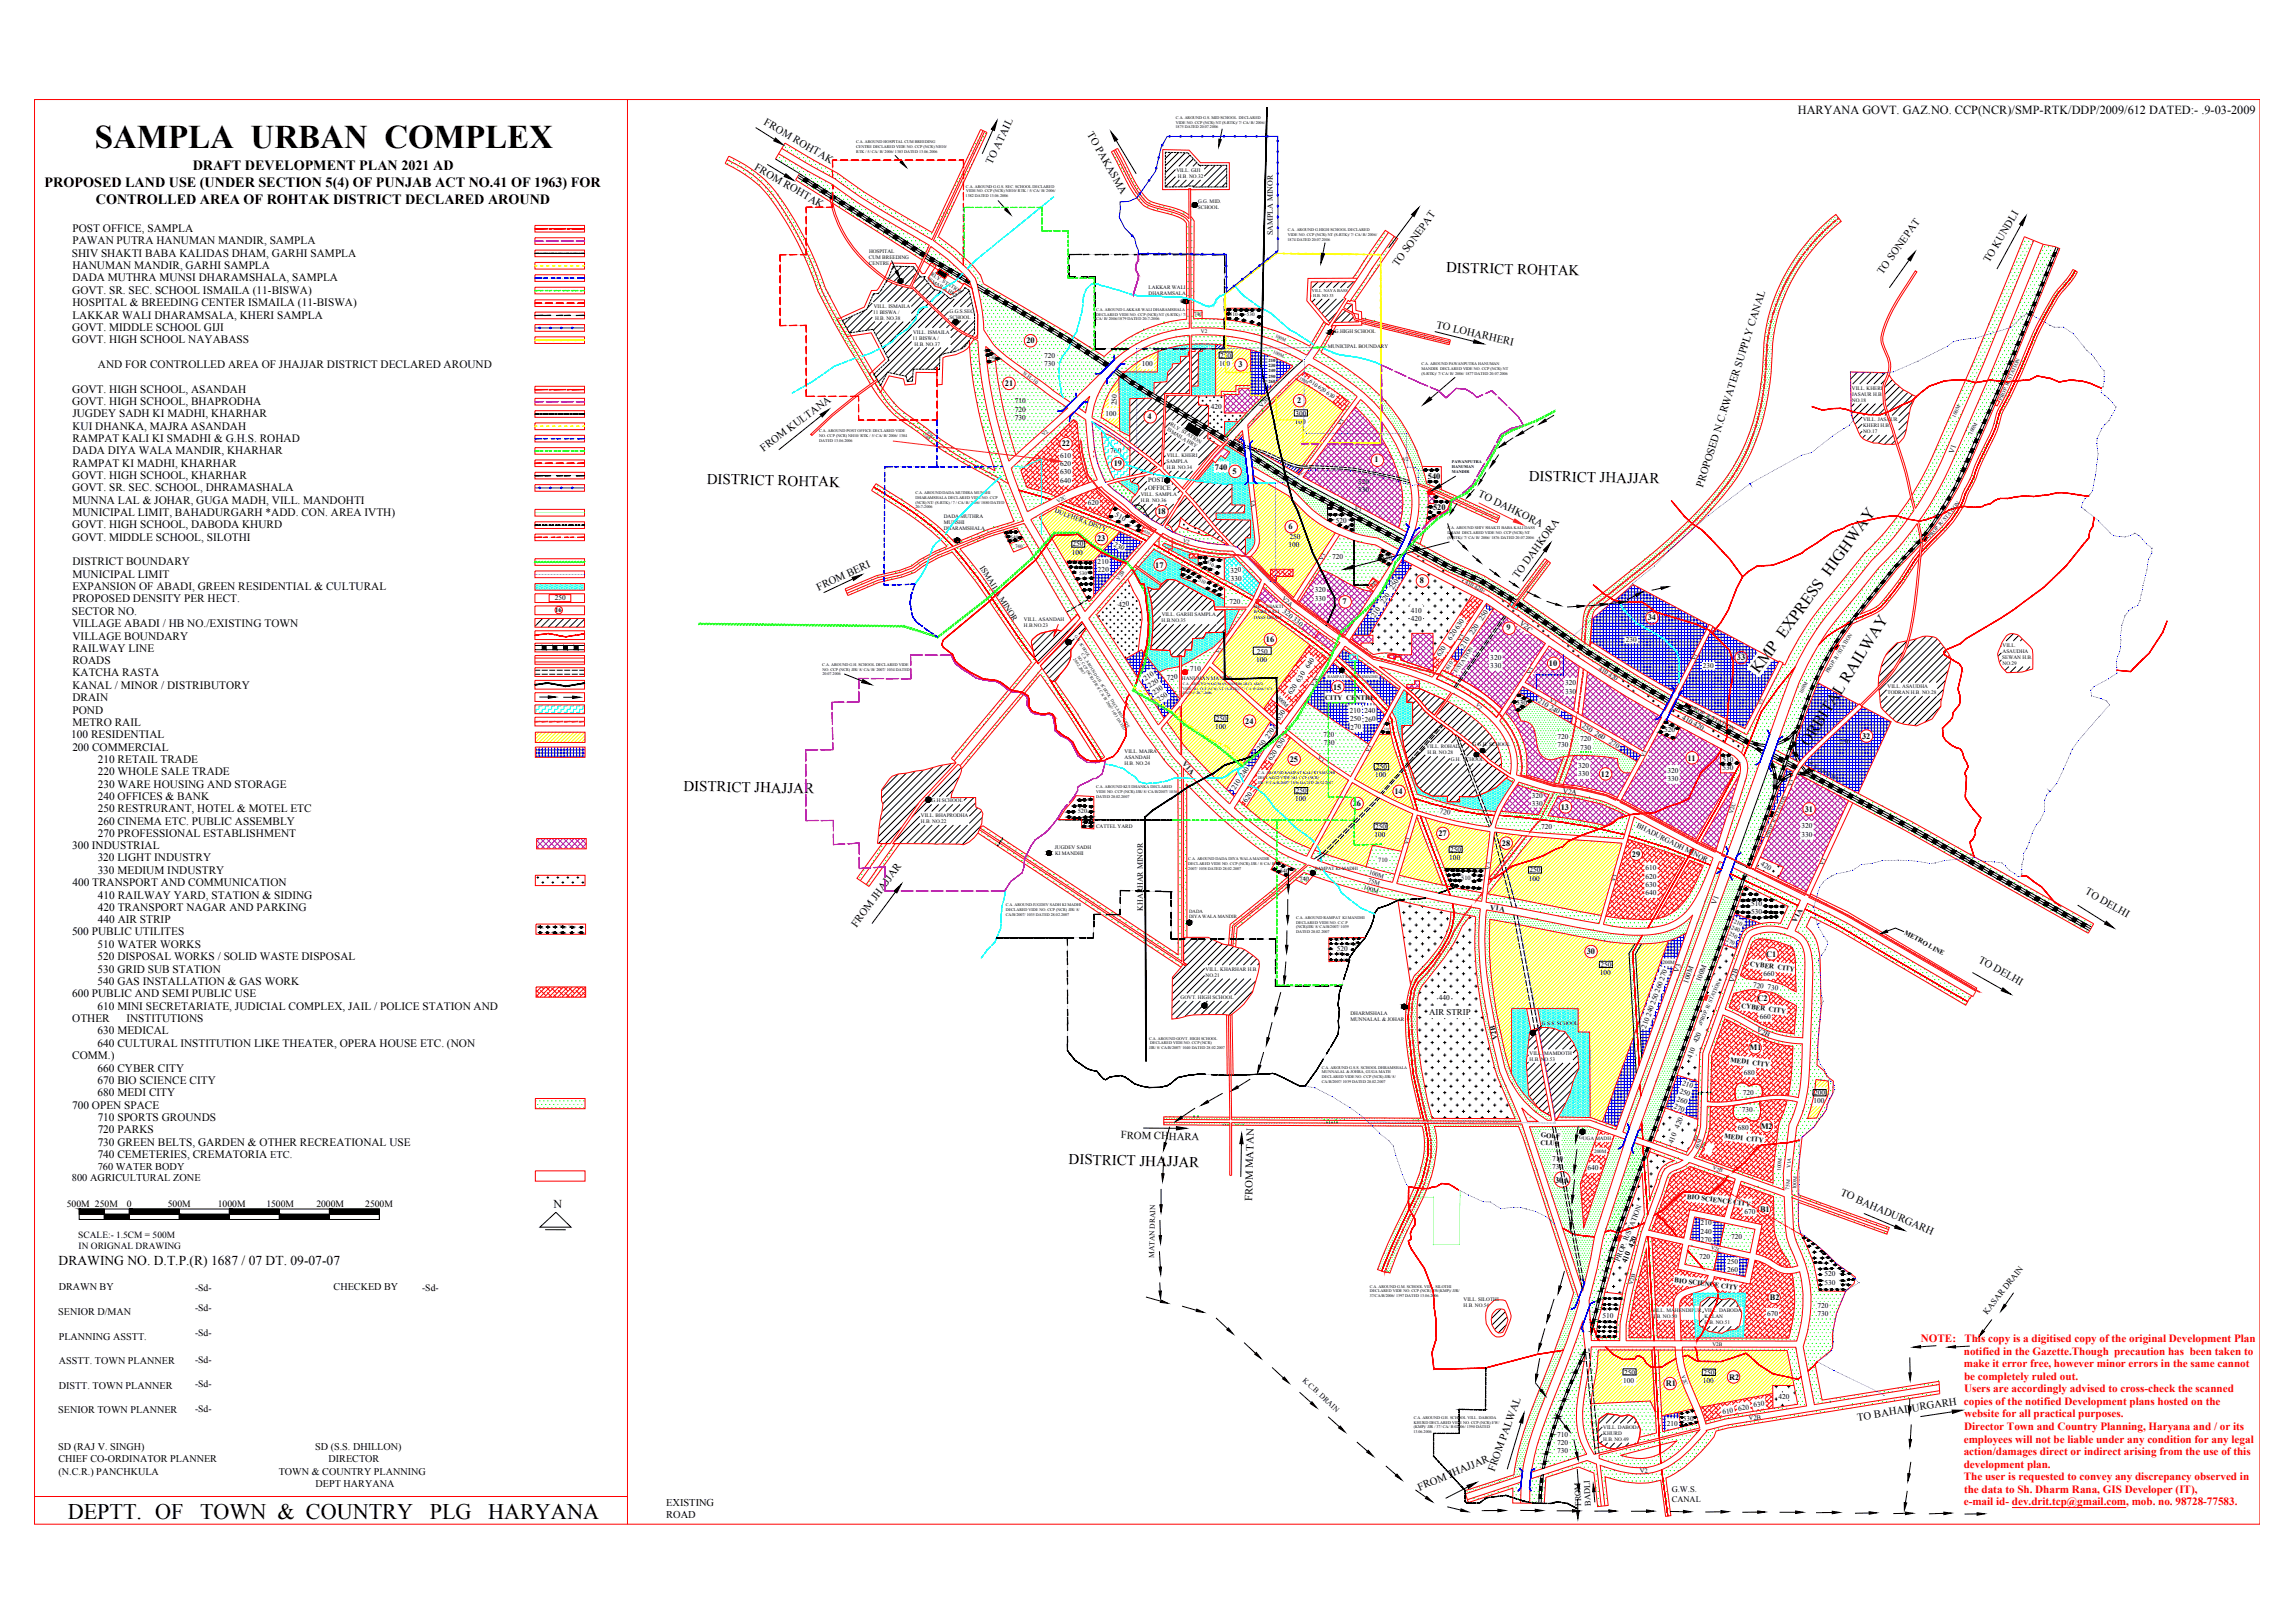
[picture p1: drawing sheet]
<svg xmlns="http://www.w3.org/2000/svg" width="1189mm" height="841mm" viewBox="0 0 1189 841" stroke-linecap="round" stroke-linejoin="round" font-family="sans-serif">
<defs><g id="words">
<text font-size="17.1" x="49" y="77">SAMPLA URBAN COMPLEX</text>
<g font-size="11.5">
<text x="35" y="787">DEPTT. OF</text>
<text x="104" y="787">TOWN &amp; COUNTRY</text>
<text x="223" y="787">PLG</text>
<text x="253" y="787">HARYANA</text>
</g>
<g font-size="8.4">
<text x="911" y="349" transform="rotate(-54 911 349)">KMP EXPRESS HIGHWAY</text>
<text x="937" y="387" transform="rotate(-58 937 387)">ORBITAL RAILWAY</text>
</g>
<g font-size="7.7">
<text x="749" y="141" transform="rotate(1 749 141)">DISTRICT ROHTAK</text>
<text x="366" y="251" transform="rotate(1 366 251)">DISTRICT ROHTAK</text>
<text x="792" y="249" transform="rotate(1 792 249)">DISTRICT JHAJJAR</text>
<text x="354" y="410" transform="rotate(1 354 410)">DISTRICT JHAJJAR</text>
<text x="554" y="603" transform="rotate(1 554 603)">DISTRICT JHAJJAR</text>
</g>
<g font-size="7.3">
<text x="100" y="88">DRAFT DEVELOPMENT PLAN 2021 AD</text>
<text x="23" y="97">PROPOSED LAND USE (UNDER SECTION 5(4) OF PUNJAB ACT NO.41 OF 1963) FOR</text>
<text x="50" y="106">CONTROLLED AREA OF ROHTAK DISTRICT DECLARED AROUND</text>
</g>
<text font-size="7" x="30" y="656">DRAWING NO. D.T.P.(R) 1687 / 07 DT. 09-07-07</text>
<text font-size="6.4" x="932" y="59">HARYANA GOVT. GAZ.NO. CCP(NCR)/SMP-RTK/DDP/2009/612 DATED:- .9-03-2009</text>
<text font-size="6.2" x="287" y="626">N</text>
<g font-size="5.9">
<text x="38" y="120">POST OFFICE, SAMPLA</text>
<text x="38" y="127">PAWAN PUTRA HANUMAN MANDIR, SAMPLA</text>
<text x="37" y="133">SHIV SHAKTI BABA KALIDAS DHAM, GARHI SAMPLA</text>
<text x="38" y="139">HANUMAN MANDIR, GARHI SAMPLA</text>
<text x="38" y="146">DADA MUTHRA MUNSI DHARAMSHALA, SAMPLA</text>
<text x="37" y="152">GOVT. SR. SEC. SCHOOL ISMAILA (11-BISWA)</text>
<text x="38" y="159">HOSPITAL &amp; BREEDING CENTER ISMAILA (11-BISWA)</text>
<text x="37" y="165">LAKKAR WALI DHARAMSALA, KHERI SAMPLA</text>
<text x="37" y="172">GOVT. MIDDLE SCHOOL GIJI</text>
<text x="37" y="178">GOVT. HIGH SCHOOL NAYABASS</text>
<text x="51" y="191">AND FOR CONTROLLED AREA OF JHAJJAR DISTRICT DECLARED AROUND</text>
<text x="37" y="203">GOVT. HIGH SCHOOL, ASANDAH</text>
<text x="37" y="210">GOVT. HIGH SCHOOL, BHAPRODHA</text>
<text x="37" y="216">JUGDEY SADH KI MADHI, KHARHAR</text>
<text x="38" y="223">KUI DHANKA, MAJRA ASANDAH</text>
<text x="38" y="229">RAMPAT KALI KI SMADHI &amp; G.H.S. ROHAD</text>
<text x="38" y="235">DADA DIYA WALA MANDIR, KHARHAR</text>
<text x="38" y="242">RAMPAT KI MADHI, KHARHAR</text>
<text x="37" y="248">GOVT. HIGH SCHOOL, KHARHAR</text>
<text x="37" y="255">GOVT. SR. SEC. SCHOOL, DHRAMASHALA</text>
<text x="38" y="261">MUNNA LAL &amp; JOHAR, GUGA MADH, VILL. MANDOHTI</text>
<text x="38" y="267">MUNICIPAL LIMIT, BAHADURGARH *ADD. CON. AREA IVTH)</text>
<text x="37" y="274">GOVT. HIGH SCHOOL, DABODA KHURD</text>
<text x="37" y="280">GOVT. MIDDLE SCHOOL, SILOTHI</text>
<text x="38" y="293">DISTRICT BOUNDARY</text>
<text x="38" y="299">MUNICIPAL LIMIT</text>
<text x="37" y="306">EXPANSION OF ABADI, GREEN RESIDENTIAL &amp; CULTURAL</text>
<text x="38" y="312">PROPOSED DENSITY PER HECT.</text>
<text x="37" y="319">SECTOR NO.</text>
<text x="38" y="325">VILLAGE ABADI / HB NO./EXISTING TOWN</text>
<text x="38" y="331">VILLAGE BOUNDARY</text>
<text x="38" y="338">RAILWAY LINE</text>
<text x="38" y="344">ROADS</text>
<text x="38" y="351">KATCHA RASTA</text>
<text x="38" y="357">KANAL / MINOR / DISTRIBUTORY</text>
<text x="38" y="363">DRAIN</text>
<text x="38" y="370">POND</text>
<text x="38" y="376">METRO RAIL</text>
<text x="37" y="383">100 RESIDENTIAL</text>
<text x="37" y="389">200 COMMERCIAL</text>
<text x="51" y="395">210 RETAIL TRADE</text>
<text x="51" y="402">220 WHOLE SALE TRADE</text>
<text x="51" y="408">230 WARE HOUSING AND STORAGE</text>
<text x="51" y="414">240 OFFICES &amp; BANK</text>
<text x="51" y="421">250 RESTRURANT, HOTEL &amp; MOTEL ETC</text>
<text x="51" y="427">260 CINEMA ETC. PUBLIC ASSEMBLY</text>
<text x="51" y="434">270 PROFESSIONAL ESTABLISHMENT</text>
<text x="37" y="440">300 INDUSTRIAL</text>
<text x="51" y="446">320 LIGHT INDUSTRY</text>
<text x="51" y="453">330 MEDIUM INDUSTRY</text>
<text x="38" y="459">400 TRANSPORT AND COMMUNICATION</text>
<text x="51" y="466">410 RAILWAY YARD, STATION &amp; SIDING</text>
<text x="51" y="472">420 TRANSPORT NAGAR AND PARKING</text>
<text x="51" y="478">440 AIR STRIP</text>
<text x="37" y="485">500 PUBLIC UTILITES</text>
<text x="51" y="491">510 WATER WORKS</text>
<text x="51" y="498">520 DISPOSAL WORKS / SOLID WASTE DISPOSAL</text>
<text x="51" y="504">530 GRID SUB STATION</text>
<text x="51" y="510">540 GAS INSTALLATION &amp; GAS WORK</text>
<text x="37" y="517">600 PUBLIC AND SEMI PUBLIC USE</text>
<text x="51" y="523">610 MINI SECRETARIATE, JUDICIAL COMPLEX, JAIL / POLICE STATION AND</text>
<text x="37" y="530">OTHER</text>
<text x="65" y="530">INSTITUTIONS</text>
<text x="51" y="536">630 MEDICAL</text>
<text x="51" y="543">640 CULTURAL INSTITUTION LIKE THEATER, OPERA HOUSE ETC. (NON</text>
<text x="37" y="549">COMM.)</text>
<text x="51" y="555">660 CYBER CITY</text>
<text x="51" y="562">670 BIO SCIENCE CITY</text>
<text x="51" y="568">680 MEDI CITY</text>
<text x="37" y="575">700 OPEN SPACE</text>
<text x="51" y="581">710 SPORTS GROUNDS</text>
<text x="51" y="587">720 PARKS</text>
<text x="51" y="594">730 GREEN BELTS, GARDEN &amp; OTHER RECREATIONAL USE</text>
<text x="51" y="600">740 CEMETERIES, CREMATORIA ETC.</text>
</g>
<g font-size="5.8" fill="#f00">
<text x="995" y="696">NOTE:</text>
<text x="1018" y="696">This copy is a digitised copy of the original Development Plan</text>
<text x="1018" y="702">notified in the Gazette.Though precaution has been taken to</text>
<text x="1018" y="709">make it error free, however minor errors in the same cannot</text>
<text x="1018" y="715">be completely ruled out.</text>
<text x="1018" y="722">Users are accordingly advised to cross-check the scanned</text>
<text x="1018" y="728">copies of the notified Development plans hosted on the</text>
<text x="1018" y="734">website for all practical purposes.</text>
<text x="1018" y="741">Director Town and Country Planning, Haryana and / or its</text>
<text x="1018" y="747">employees will not be liable under any condition for any legal</text>
<text x="1018" y="754">action/damages direct or indirect arising from the use of this</text>
<text x="1018" y="760">development plan.</text>
<text x="1018" y="767">The user is requested to convey any discrepancy observed in</text>
<text x="1018" y="773">the data to Sh. Dharm Rana, GIS Developer (IT),</text>
<text x="1018" y="780">e-mail id- dev.drit.tcp@gmail.com, mob. no. 98728-77583.</text>
</g>
<g font-size="5.6">
<text x="396" y="64" transform="rotate(30 396 64)">FROM ROHTAK</text>
<text x="563" y="69" transform="rotate(60 563 69)">TO PAKASMA</text>
<text x="391" y="88" transform="rotate(30 391 88)">FROM ROHTAK</text>
<text x="514" y="85" transform="rotate(-64 514 85)">TO ATAIL</text>
<text x="1031" y="137" transform="rotate(-59 1031 137)">TO KUNDLI</text>
<text x="724" y="139" transform="rotate(-54 724 139)">TO SONEPAT</text>
<text x="976" y="143" transform="rotate(-54 976 143)">TO SONEPAT</text>
<text x="744" y="170" transform="rotate(13 744 170)">TO LOHARHERI</text>
<text x="396" y="234" transform="rotate(-37 396 234)">FROM KULTANA</text>
<text x="766" y="257" transform="rotate(26 766 257)">TO DAHKORA</text>
<text x="883" y="253" transform="rotate(-72 883 253)">PROPOSED N.C.RWATER SUPPLY CANAL</text>
<text x="787" y="300" transform="rotate(-54 787 300)">TO DAHKORA</text>
<text x="424" y="306" transform="rotate(-25 424 306)">FROM BERI</text>
<text x="1080" y="463" transform="rotate(30 1080 463)">TO DELHI</text>
<text x="444" y="481" transform="rotate(-54 444 481)">FROM JHAJJAR</text>
<text x="1025" y="498" transform="rotate(30 1025 498)">TO DELHI</text>
<text x="581" y="590" transform="rotate(1 581 590)">FROM CHHARA</text>
<text x="649" y="622" transform="rotate(-89 649 622)">FROM MATAN</text>
<text x="953" y="619" transform="rotate(24 953 619)">TO BAHADURGARH</text>
<text x="963" y="736" transform="rotate(-9 963 736)">TO BAHADURGARH</text>
<text x="774" y="763" transform="rotate(-70 774 763)">FROM PALWAL</text>
<text x="736" y="772" transform="rotate(-22 736 772)">FROM JHAJJAR</text>
</g>
<g font-size="5.4">
<text x="51" y="606">760 WATER BODY</text>
<text x="37" y="612">800 AGRICULTURAL ZONE</text>
<text x="345" y="781">EXISTING</text>
<text x="345" y="787">ROAD</text>
</g>
<g font-size="5.3">
<text x="30" y="669">DRAWN BY</text>
<text x="173" y="669">CHECKED BY</text>
<text x="30" y="681">SENIOR D/MAN</text>
<text x="30" y="694">PLANNING ASSTT.</text>
<text x="30" y="707">ASSTT. TOWN PLANNER</text>
<text x="30" y="720">DISTT. TOWN PLANNER</text>
<text x="30" y="732">SENIOR TOWN PLANNER</text>
<text x="30" y="751">SD (RAJ V. SINGH)</text>
<text x="163" y="751">SD (S.S. DHILLON)</text>
<text x="30" y="758">CHIEF CO-ORDINATOR PLANNER</text>
<text x="170" y="758">DIRECTOR</text>
<text x="30" y="764">(N.C.R.) PANCHKULA</text>
<text x="144" y="764">TOWN &amp; COUNTRY PLANNING</text>
<text x="164" y="770">DEPT HARYANA</text>
</g>
<g font-size="5">
<text x="35" y="626">500M 250M</text>
<text x="66" y="626">0</text>
<text x="87" y="626">500M</text>
<text x="113" y="626">1000M</text>
<text x="138" y="626">1500M</text>
<text x="164" y="626">2000M</text>
<text x="189" y="626">2500M</text>
<text x="101" y="669">-Sd-</text>
<text x="219" y="669">-Sd-</text>
<text x="101" y="679">-Sd-</text>
<text x="101" y="692">-Sd-</text>
<text x="101" y="706">-Sd-</text>
<text x="101" y="719">-Sd-</text>
<text x="101" y="732">-Sd-</text>
</g>
<g font-size="4.9">
<text x="41" y="642">SCALE:- 1.5CM = 500M</text>
<text x="41" y="647">IN ORIGNAL DRAWING</text>
</g>
<text font-size="4.6" x="741" y="526">AIR STRIP</text>
<text font-size="4.5" x="1030" y="681" transform="rotate(-52 1030 681)">KASAR DRAIN</text>
<g font-size="4.4">
<text x="866" y="773">G.W.S.</text>
<text x="866" y="778">CANAL</text>
<text x="819" y="780" transform="rotate(-93 819 780)">FROM</text>
<text x="824" y="780" transform="rotate(-93 824 780)">BADLI</text>
</g>
<g font-size="4.3">
<text x="532" y="178">20</text>
<text x="642" y="190">3</text>
<text x="521" y="200">21</text>
<text x="672" y="209">2</text>
<text x="595" y="217">4</text>
<text x="550" y="231">22</text>
<text x="712" y="240">1</text>
<text x="577" y="241">19</text>
<text x="630" y="244">740</text>
<text x="639" y="245">5</text>
<text x="740" y="248">540</text>
<text x="600" y="266">18</text>
<text x="743" y="264">520</text>
<text x="668" y="274">6</text>
<text x="569" y="281">23</text>
<text x="599" y="294">17</text>
<text x="736" y="302">8</text>
<text x="696" y="313">7</text>
<text x="854" y="322">34</text>
<text x="781" y="327">9</text>
<text x="656" y="333">16</text>
<text x="803" y="345">10</text>
<text x="900" y="342">33</text>
<text x="691" y="357">15</text>
<text x="645" y="375">24</text>
<text x="965" y="383">32</text>
<text x="668" y="395">25</text>
<text x="875" y="394">11</text>
<text x="830" y="402">12</text>
<text x="723" y="411">14</text>
<text x="701" y="418">26</text>
<text x="809" y="420">13</text>
<text x="935" y="421">31</text>
<text x="745" y="433">27</text>
<text x="778" y="438">28</text>
<text x="846" y="444">29</text>
<text x="822" y="495">30</text>
<text x="915" y="496">C1</text>
<text x="911" y="519">C2</text>
<text x="907" y="544">M1</text>
<text x="912" y="585">M2</text>
<text x="806" y="613">30A</text>
<text x="917" y="674">B2</text>
<text x="863" y="718">R1</text>
<text x="896" y="715">R2</text>
</g>
<text font-size="4.2" x="508" y="294" transform="rotate(58 508 294)">ISMAILA MINOR</text>
<g font-size="4.1">
<text x="660" y="122" transform="rotate(-90 660 122)">SAMPLA MINOR</text>
<text x="592" y="472" transform="rotate(-90 592 472)">KHARHAR MINOR</text>
</g>
<g font-size="3.9">
<text x="612" y="396" transform="rotate(47 612 396)">V1A</text>
<text x="772" y="471" transform="rotate(8 772 471)">V1A</text>
<text x="931" y="478" transform="rotate(-62 931 478)">V1A</text>
<text x="776" y="538" transform="rotate(-103 776 538)">V2B</text>
<text x="598" y="652" transform="rotate(-89 598 652)">MATAN DRAIN</text>
<text x="675" y="715" transform="rotate(43 675 715)">K.C.B. DRAIN</text>
</g>
<g font-size="3.8">
<text x="541" y="185">720</text>
<text x="632" y="185">250</text>
<text x="541" y="190">730</text>
<text x="592" y="190">100</text>
<text x="632" y="190">100</text>
<text x="526" y="209">710</text>
<text x="579" y="210" transform="rotate(-87 579 210)">250</text>
<text x="526" y="213">720</text>
<text x="573" y="215">100</text>
<text x="627" y="212">420</text>
<text x="671" y="215">300</text>
<text x="526" y="218">730</text>
<text x="671" y="220">100</text>
<text x="549" y="237">610</text>
<text x="575" y="235">760</text>
<text x="1012" y="235" transform="rotate(-70 1012 235)">V1</text>
<text x="549" y="241">620</text>
<text x="549" y="246">630</text>
<text x="549" y="250">640</text>
<text x="704" y="251">320</text>
<text x="704" y="255">330</text>
<text x="564" y="262">620</text>
<text x="578" y="268" transform="rotate(27 578 268)">510</text>
<text x="692" y="271" transform="rotate(-2 692 271)">520</text>
<text x="668" y="279">250</text>
<text x="555" y="287">100</text>
<text x="556" y="283">250</text>
<text x="577" y="283" transform="rotate(27 577 283)">230</text>
<text x="668" y="284">100</text>
<text x="569" y="292" transform="rotate(-2 569 292)">210</text>
<text x="690" y="290">720</text>
<text x="716" y="290">530</text>
<text x="569" y="297" transform="rotate(-3 569 297)">220</text>
<text x="638" y="297" transform="rotate(-3 638 297)">320</text>
<text x="638" y="301" transform="rotate(-2 638 301)">330</text>
<text x="722" y="306" transform="rotate(-56 722 306)">250</text>
<text x="288" y="311">250</text>
<text x="681" y="307">320</text>
<text x="681" y="311">330</text>
<text x="580" y="314" transform="rotate(-3 580 314)">420</text>
<text x="637" y="313" transform="rotate(-2 637 313)">720</text>
<text x="664" y="317" transform="rotate(39 664 317)">320 330</text>
<text x="717" y="313" transform="rotate(-56 717 313)">220</text>
<text x="731" y="317">410</text>
<text x="713" y="320" transform="rotate(-56 713 320)">210</text>
<text x="731" y="322">420</text>
<text x="768" y="322" transform="rotate(-56 768 322)">250</text>
<text x="787" y="323" transform="rotate(39 787 323)">V2C</text>
<text x="764" y="329" transform="rotate(-56 764 329)">220</text>
<text x="752" y="332" transform="rotate(-56 752 332)">620 630</text>
<text x="843" y="333">230</text>
<text x="651" y="339">250</text>
<text x="746" y="341" transform="rotate(-56 746 341)">620</text>
<text x="759" y="336" transform="rotate(-56 759 336)">210</text>
<text x="772" y="342">320</text>
<text x="617" y="348" transform="rotate(-3 617 348)">710</text>
<text x="651" y="343">100</text>
<text x="678" y="347" transform="rotate(-56 678 347)">640</text>
<text x="772" y="346">330</text>
<text x="883" y="346">230</text>
<text x="594" y="353" transform="rotate(-33 594 353)">210</text>
<text x="605" y="352" transform="rotate(-3 605 352)">720</text>
<text x="596" y="357" transform="rotate(-33 596 357)">220</text>
<text x="811" y="355">320</text>
<text x="811" y="359">330</text>
<text x="598" y="360" transform="rotate(-33 598 360)">230</text>
<text x="601" y="364" transform="rotate(-33 601 364)">250</text>
<text x="669" y="360" transform="rotate(-56 669 360)">620 630</text>
<text x="786" y="365">530</text>
<text x="797" y="364" transform="rotate(30 797 364)">210 240</text>
<text x="700" y="369" transform="rotate(-3 700 369)">210</text>
<text x="707" y="370" transform="rotate(-2 707 370)">240</text>
<text x="630" y="378">100</text>
<text x="630" y="373">250</text>
<text x="663" y="374" transform="rotate(-56 663 374)">630</text>
<text x="700" y="374" transform="rotate(-2 700 374)">250</text>
<text x="707" y="374" transform="rotate(-3 707 374)">260</text>
<text x="820" y="377" transform="rotate(30 820 377)">250 260</text>
<text x="871" y="373" transform="rotate(29 871 373)">410 420</text>
<text x="686" y="382" transform="rotate(-3 686 382)">720</text>
<text x="700" y="378" transform="rotate(-3 700 378)">270</text>
<text x="807" y="383">720</text>
<text x="862" y="379">520</text>
<text x="653" y="389" transform="rotate(-56 653 389)">250 270</text>
<text x="686" y="386" transform="rotate(-3 686 386)">730</text>
<text x="807" y="387">730</text>
<text x="819" y="384">720</text>
<text x="819" y="389">730</text>
<text x="834" y="385" transform="rotate(30 834 385)">270</text>
<text x="953" y="385">230</text>
<text x="659" y="394" transform="rotate(-56 659 394)">620 630</text>
<text x="893" y="395">510</text>
<text x="713" y="399">250</text>
<text x="818" y="398">320</text>
<text x="864" y="400">320</text>
<text x="893" y="399">530</text>
<text x="713" y="403">100</text>
<text x="818" y="402">330</text>
<text x="864" y="405">330</text>
<text x="640" y="410" transform="rotate(-57 640 410)">210 240</text>
<text x="672" y="411">250</text>
<text x="794" y="413">320</text>
<text x="810" y="411" transform="rotate(10 810 411)">V2A</text>
<text x="646" y="416" transform="rotate(-56 646 416)">620</text>
<text x="671" y="415">100</text>
<text x="794" y="418">330</text>
<text x="746" y="421" transform="rotate(12 746 421)">720</text>
<text x="713" y="429">250</text>
<text x="799" y="429">720</text>
<text x="848" y="429" transform="rotate(27 848 429)">BHADURGADH MINOR</text>
<text x="934" y="429">320</text>
<text x="712" y="434">100</text>
<text x="934" y="434">330</text>
<text x="751" y="441">250</text>
<text x="751" y="446">100</text>
<text x="912" y="448" transform="rotate(31 912 448)">420</text>
<text x="793" y="452">250</text>
<text x="853" y="451">610</text>
<text x="853" y="455">620</text>
<text x="792" y="456">100</text>
<text x="853" y="460">630</text>
<text x="853" y="464">640</text>
<text x="889" y="469" transform="rotate(-70 889 469)">V1</text>
<text x="908" y="469">510</text>
<text x="908" y="474">530</text>
<text x="693" y="493">520</text>
<text x="829" y="501">250</text>
<text x="870" y="504" transform="rotate(-70 870 504)">V3</text>
<text x="829" y="505">100</text>
<text x="875" y="510" transform="rotate(-70 875 510)">100M</text>
<text x="881" y="509" transform="rotate(-70 881 509)">100M</text>
<text x="899" y="509" transform="rotate(-70 899 509)">V2B</text>
<text x="914" y="506">660</text>
<text x="908" y="512" transform="rotate(7 908 512)">720 730</text>
<text x="746" y="518">440</text>
<text x="853" y="533" transform="rotate(-70 853 533)">210 240 250 260 270</text>
<text x="912" y="528">660</text>
<text x="910" y="534" transform="rotate(28 910 534)">V2B</text>
<text x="880" y="541" transform="rotate(-68 880 541)">420</text>
<text x="877" y="549" transform="rotate(-68 877 549)">410</text>
<text x="904" y="557">680</text>
<text x="872" y="562" transform="rotate(20 872 562)">210</text>
<text x="870" y="566" transform="rotate(20 870 566)">250</text>
<text x="903" y="568">720</text>
<text x="940" y="567">200</text>
<text x="867" y="574" transform="rotate(20 867 574)">270</text>
<text x="869" y="570" transform="rotate(20 869 570)">260</text>
<text x="940" y="572">100</text>
<text x="903" y="576">730</text>
<text x="870" y="585" transform="rotate(-68 870 585)">420</text>
<text x="901" y="586">680</text>
<text x="867" y="593" transform="rotate(-68 867 593)">410</text>
<text x="804" y="602">710</text>
<text x="804" y="606">730</text>
<text x="823" y="606" transform="rotate(2 823 606)">640</text>
<text x="904" y="629">670 B1</text>
<text x="881" y="635">210</text>
<text x="881" y="639">240</text>
<text x="897" y="642">720</text>
<text x="846" y="646" transform="rotate(-68 846 646)">420</text>
<text x="881" y="644">270</text>
<text x="839" y="654" transform="rotate(-68 839 654)">PROP. R/STATION</text>
<text x="881" y="652">720</text>
<text x="843" y="654" transform="rotate(-68 843 654)">410</text>
<text x="895" y="655">250</text>
<text x="895" y="659">260</text>
<text x="946" y="661">520</text>
<text x="946" y="666">530</text>
<text x="942" y="678">720</text>
<text x="830" y="683" transform="rotate(1 830 683)">510</text>
<text x="916" y="682">670</text>
<text x="942" y="682">730</text>
<text x="842" y="712">250</text>
<text x="883" y="712">250</text>
<text x="841" y="717">100</text>
<text x="882" y="717">100</text>
<text x="922" y="725">420</text>
<text x="901" y="731" transform="rotate(-8 901 731)">620</text>
<text x="909" y="729" transform="rotate(-8 909 729)">630</text>
<text x="872" y="737">530</text>
<text x="893" y="733" transform="rotate(-8 893 733)">610</text>
<text x="864" y="739">210</text>
<text x="807" y="745">710</text>
<text x="807" y="749">720</text>
<text x="807" y="753">730</text>
</g>
<g font-size="3.6">
<text x="687" y="363">CITY CENTRE</text>
<text x="987" y="484" transform="rotate(30 987 484)">METRO LINE</text>
<text x="907" y="501" transform="rotate(7 907 501)">CYBER CITY</text>
<text x="902" y="522" transform="rotate(7 902 522)">CYBER CITY</text>
<text x="897" y="550" transform="rotate(7 897 550)">MEDI CITY</text>
<text x="798" y="593" transform="rotate(2 798 593)">CLUB</text>
<text x="798" y="589" transform="rotate(2 798 589)">GOLF</text>
<text x="893" y="590" transform="rotate(7 893 590)">MEDI CITY</text>
<text x="874" y="621" transform="rotate(7 874 621)">BIO SCIENCE CITY</text>
<text x="868" y="664" transform="rotate(7 868 664)">BIO SCIENCE CITY</text>
</g>
<text font-size="3.5" x="288" y="317">16</text>
<g font-size="3.4">
<text x="595" y="250">POST</text>
<text x="595" y="254">OFFICE</text>
<text x="828" y="347" transform="rotate(31 828 347)">410 420</text>
<text x="906" y="736" transform="rotate(-6 906 736)">V2B</text>
<text x="850" y="764" transform="rotate(-6 850 764)">V2</text>
</g>
<g font-size="3.3">
<text x="547" y="266" transform="rotate(20 547 266)">DULEHERA DISTY.</text>
<text x="559" y="421">520</text>
<text x="714" y="446">710</text>
<text x="663" y="452">540</text>
<text x="709" y="453" transform="rotate(17 709 453)">100M</text>
<text x="757" y="456">510</text>
<text x="674" y="457">740</text>
<text x="707" y="461" transform="rotate(17 707 461)">100M</text>
<text x="709" y="457" transform="rotate(17 709 457)">75M</text>
</g>
<g font-size="3.1">
<text x="654" y="211" transform="rotate(-53 654 211)">V2B</text>
<text x="695" y="221" transform="rotate(-53 695 221)">V3</text>
<text x="651" y="263" transform="rotate(-95 651 263)">V3</text>
<text x="702" y="264" transform="rotate(26 702 264)">V3</text>
<text x="685" y="291" transform="rotate(-61 685 291)">V3</text>
<text x="759" y="302" transform="rotate(28 759 302)">410 420</text>
<text x="664" y="310" transform="rotate(39 664 310)">V2A</text>
<text x="757" y="333" transform="rotate(-61 757 333)">V3</text>
<text x="878" y="343" transform="rotate(-61 878 343)">V3</text>
<text x="793" y="350" transform="rotate(-61 793 350)">V3</text>
<text x="803" y="363" transform="rotate(31 803 363)">V3</text>
<text x="852" y="393" transform="rotate(-61 852 393)">V3</text>
<text x="928" y="408" transform="rotate(-70 928 408)">V3</text>
<text x="898" y="422" transform="rotate(-74 898 422)">V2C</text>
<text x="945" y="449" transform="rotate(-61 945 449)">V3</text>
<text x="846" y="666" transform="rotate(-74 846 666)">V2B</text>
</g>
<g font-size="3">
<text x="678" y="198" transform="rotate(34 678 198)">610 620 630</text>
<text x="751" y="347" transform="rotate(-56 751 347)">610</text>
<text x="755" y="349" transform="rotate(-57 755 349)">F/STATION</text>
<text x="680" y="356" transform="rotate(-51 680 356)">V2C</text>
<text x="661" y="362" transform="rotate(46 661 362)">300M</text>
<text x="876" y="367" transform="rotate(27 876 367)">PROP. R/STATION</text>
<text x="709" y="390" transform="rotate(-62 709 390)">V3</text>
<text x="730" y="438" transform="rotate(-70 730 438)">V3</text>
<text x="772" y="451" transform="rotate(-83 772 451)">V3</text>
<text x="837" y="457" transform="rotate(-70 837 457)">V3</text>
<text x="898" y="478" transform="rotate(23 898 478)">210</text>
<text x="896" y="485" transform="rotate(23 896 485)">250</text>
<text x="897" y="481" transform="rotate(23 897 481)">240</text>
<text x="894" y="488" transform="rotate(23 894 488)">270</text>
</g>
<g font-size="2.8">
<text x="1037" y="208" transform="rotate(-66 1037 208)">PROP. R/ STATION</text>
<text x="1000" y="279" transform="rotate(-49 1000 279)">PROP. R/ STATION</text>
<text x="948" y="349" transform="rotate(-58 948 349)">PROP. R/ STATION</text>
<text x="938" y="396" transform="rotate(30 938 396)">R.S. ASAUDA</text>
<text x="916" y="434" transform="rotate(-66 916 434)">PROP. R/ STATION</text>
<text x="882" y="530" transform="rotate(-66 882 530)">PROP. R/ STATION</text>
</g>
<g font-size="2.7">
<text x="610" y="89">VILL. GIJI</text>
<text x="610" y="92">H.B. NO.32</text>
<text x="621" y="105">G.G. MID.</text>
<text x="621" y="108">SCHOOL</text>
<text x="450" y="131">HOSPITAL</text>
<text x="450" y="134">CUM BREEDING</text>
<text x="450" y="137">CENTRE</text>
<text x="482" y="143" transform="rotate(31 482 143)">RLY. STATION</text>
<text x="481" y="145" transform="rotate(31 481 145)">ISMAILA HRY</text>
<text x="595" y="150">LAKKAR WALI</text>
<text x="595" y="153">DHARAMSALA</text>
<text x="453" y="159">VILL. ISMAILA</text>
<text x="492" y="162">G.G.S.SEC.</text>
<text x="453" y="163">11 BISWA /</text>
<text x="454" y="166">H.B. NO.38</text>
<text x="492" y="165">SCHOOL</text>
<text x="619" y="164">740</text>
<text x="637" y="164">510</text>
<text x="646" y="164">530</text>
<text x="473" y="173">VILL. ISMAILA</text>
<text x="622" y="173">V2</text>
<text x="692" y="172">G.HIGH SCHOOL</text>
<text x="473" y="176">11 BISWA /</text>
<text x="474" y="179">H.B. NO.37</text>
<text x="688" y="180">MUNICIPAL BOUNDARY</text>
<text x="512" y="186">530</text>
<text x="530" y="194" transform="rotate(35 530 194)">N.H.-10</text>
<text x="960" y="202">VILL. KHERI</text>
<text x="960" y="205">JASAUR H.B.</text>
<text x="960" y="208">NO.18</text>
<text x="606" y="220" transform="rotate(31 606 220)">RLY. STATION</text>
<text x="966" y="218">VILL. JASAUR</text>
<text x="966" y="221">KHERI H.B.</text>
<text x="1013" y="216" transform="rotate(-63 1013 216)">100M</text>
<text x="541" y="226" transform="rotate(-42 541 226)">V2</text>
<text x="605" y="223" transform="rotate(31 605 223)">ISMAILA HRY</text>
<text x="966" y="224">NO.17</text>
<text x="1022" y="225" transform="rotate(-63 1022 225)">100M</text>
<text x="605" y="240">SAMPLA</text>
<text x="605" y="237">VILL. KHERI</text>
<text x="727" y="239">V2</text>
<text x="605" y="243">H.B. NO.34</text>
<text x="591" y="257">VILL. SAMPLA</text>
<text x="548" y="260" transform="rotate(-27 548 260)">V2C</text>
<text x="591" y="260">H.B. NO.36</text>
<text x="489" y="269">DADA MUTHRA</text>
<text x="489" y="272">MUNSHI</text>
<text x="489" y="275">DHARAMSHALA</text>
<text x="524" y="279">540</text>
<text x="613" y="281" transform="rotate(15 613 281)">V2</text>
<text x="526" y="284">740</text>
<text x="625" y="292" transform="rotate(27 625 292)">510</text>
<text x="559" y="298">530</text>
<text x="580" y="301" transform="rotate(-57 580 301)">V2B</text>
<text x="621" y="301" transform="rotate(27 621 301)">510</text>
<text x="531" y="322">VILL. ASANDAH</text>
<text x="602" y="322">H.B.NO.35</text>
<text x="602" y="319">VILL. GARHI SAMPLA</text>
<text x="531" y="325">H.B.NO.23</text>
<text x="1038" y="335">VILL.</text>
<text x="632" y="339" transform="rotate(-58 632 339)">V3</text>
<text x="1038" y="341">SEWAN H.B.</text>
<text x="1038" y="338">ASAUDHA</text>
<text x="1038" y="344">NO.29</text>
<text x="613" y="352">HANUMAN MANDIR</text>
<text x="934" y="360" transform="rotate(-63 934 360)">100M</text>
<text x="978" y="360">TODRAN H.B. NO.28</text>
<text x="978" y="357">VILL. ASAUDHA</text>
<text x="765" y="366" transform="rotate(47 765 366)">V2</text>
<text x="739" y="388">VILL. ROHAD</text>
<text x="763" y="387">G.G.H. SCHOOL</text>
<text x="583" y="390">VILL. MAJRA</text>
<text x="583" y="393">ASANDAH</text>
<text x="683" y="393" transform="rotate(36 683 393)">V3</text>
<text x="740" y="391">H.B. NO.28</text>
<text x="752" y="395">G.H. SCHOOL</text>
<text x="583" y="396">H.B. NO.24</text>
<text x="483" y="416">G.H SCHOOL</text>
<text x="477" y="423">VILL. BHAPRODHA</text>
<text x="477" y="426">H.B. NO.22</text>
<text x="568" y="429">CATTEL YARD</text>
<text x="547" y="440">JUGDEV SADH</text>
<text x="547" y="443">KI MANDHI</text>
<text x="625" y="503">VILL. KHARHAR H.B.</text>
<text x="862" y="500" transform="rotate(2 862 500)">200M</text>
<text x="625" y="506">NO.21</text>
<text x="612" y="518">GOVT. HIGH SCHOOL</text>
<text x="700" y="526">DHARMSHALA</text>
<text x="700" y="529">MUNNALAL &amp; JOHAR</text>
<text x="799" y="531">G.S.S. SCHOOL</text>
<text x="793" y="547">VILL. MAMDOTH</text>
<text x="793" y="550">H.B. NO.53</text>
<text x="818" y="590" transform="rotate(1 818 590)">GUGA MADH</text>
<text x="826" y="597" transform="rotate(2 826 597)">200M</text>
<text x="880" y="596" transform="rotate(-69 880 596)">60M</text>
<text x="928" y="605" transform="rotate(-86 928 605)">V1A</text>
<text x="888" y="606" transform="rotate(17 888 606)">V2B</text>
<text x="923" y="607" transform="rotate(-86 923 607)">100M</text>
<text x="927" y="616" transform="rotate(-86 927 616)">75M</text>
<text x="931" y="616" transform="rotate(-86 931 616)">100M</text>
<text x="887" y="647" transform="rotate(14 887 647)">V2C</text>
<text x="759" y="674">VILL. SILOTHI</text>
<text x="759" y="677">H.B. NO.54</text>
<text x="856" y="683">H.B. NO.50</text>
<text x="856" y="680">VILL. MAHENDIPUR VILL. DABODA</text>
<text x="883" y="683">KALAN</text>
<text x="883" y="686">H.B. NO.51</text>
<text x="888" y="697">V2B</text>
<text x="871" y="713" transform="rotate(69 871 713)">V2C</text>
<text x="831" y="744">KHURD</text>
<text x="831" y="740">VILL. DABODA</text>
<text x="831" y="747">H.B. NO.49</text>
</g>
<g font-size="2.5">
<text x="650" y="315">SHIV SHAKTI</text>
<text x="650" y="318">BABA KALI</text>
<text x="650" y="321">DASS DHAM</text>
<text x="913" y="365" transform="rotate(-63 913 365)">V3</text>
<text x="681" y="451">RAMPAT KI MADHI</text>
<text x="616" y="473">DADA</text>
<text x="616" y="476">DIYA WALA MANDIR</text>
</g>
<g font-size="2.4">
<text x="661" y="175" transform="rotate(22 661 175)">100M</text>
<text x="660" y="183" transform="rotate(22 660 183)">100M</text>
<text x="657" y="187">210</text>
<text x="657" y="190">230</text>
<text x="657" y="193">240</text>
<text x="657" y="196">250</text>
<text x="657" y="198">260</text>
<text x="711" y="305" transform="rotate(-57 711 305)">630</text>
</g>
<g font-size="2.2">
<text x="680" y="151">VILL. NAYA BASS</text>
<text x="680" y="154">H.B. NO.33</text>
<text x="673" y="196" transform="rotate(32 673 196)">150M</text>
<text x="752" y="240">PAWANPUTRA</text>
<text x="752" y="243">HANUMAN</text>
<text x="752" y="245">MANDIR</text>
</g>
<g font-size="2.1">
<text x="609" y="62">C.A. AROUND G.S. MID SCHOOL DECLARED</text>
<text x="609" y="64">VIDE NO. CCP (NCR) NT (S-RTK)/ 7/ CA/ B/ 2006/</text>
<text x="609" y="67">1875 DATED 20.07.2006</text>
<text x="444" y="74">C.A. AROUND HOSPITAL CUM BREEDING</text>
<text x="444" y="77">CENTRE DECLARED VIDE NO. CCP (NCR) NH10/</text>
<text x="444" y="79">RTK / 5/ CA/ B/ 2006/ 1383 DATED 13.06.2006</text>
<text x="500" y="102">1382 DATED 13.06.2006</text>
<text x="501" y="97">C.A. AROUND G.G.S. SEC. SCHOOL DECLARED</text>
<text x="501" y="100">VIDE NO. CCP (NCR) NH10/ RTK / 5/ CA/ B/ 2006/</text>
<text x="667" y="120">C.A. AROUND G.HIGH SCHOOL DECLARED</text>
<text x="667" y="125">1874 DATED 20.07.2006</text>
<text x="667" y="122">VIDE NO. CCP (NCR) NT (S-RTK)/ 7/ CA/ B/ 2006/</text>
<text x="568" y="161">C.A. AROUND LAKKAR WALI DHARAMSHALA</text>
<text x="568" y="166">CA/ B/ 2006/1879 DATED 20-7-2006</text>
<text x="568" y="164">DECLARED VIDE NO. CCP (NCR) NT (S-RTK) / 7/</text>
<text x="737" y="189">C.A. AROUND PAWANPUTRA HANUMAN</text>
<text x="737" y="192">MANDIR DECLARED VIDE NO. CCP (NCR) NT</text>
<text x="737" y="194">(S-RTK)/ 7/ CA/ B/ 2006/ 1877 DATED 20.07.2006</text>
<text x="425" y="224">C.A. AROUND POST OFFICE DECLARED VIDE</text>
<text x="425" y="226">NO. CCP (NCR) NH10/ RTK / 5/ CA/ B/ 2006/ 1384</text>
<text x="425" y="229">DATED 13.06.2006</text>
<text x="474" y="256">C.A. AROUND DADA MUTHRA MUNSHI</text>
<text x="474" y="261">(NCR) NT/ (S-RTK) / 7 / CA/ B/ 2006/ 1880 DATED</text>
<text x="474" y="259">DHARAMSHALA DECLARED VIDE NO. CCP</text>
<text x="474" y="263">20-7-2006</text>
<text x="593" y="276" transform="rotate(28 593 276)">630</text>
<text x="750" y="274">C.A. AROUND SHIV SHAKTI BABA KALI DASS</text>
<text x="750" y="279">(S-RTK)/ 7/ CA/ B/ 2006/ 1876 DATED 20.07.2006</text>
<text x="750" y="277">DHAM DECLARED VIDE NO. CCP (NCR) NT</text>
<text x="557" y="330" transform="rotate(58 557 330)">G.H. SCHOOL</text>
<text x="556" y="341" transform="rotate(58 556 341)">28.02.2007</text>
<text x="558" y="340" transform="rotate(58 558 340)">NO. CCP (NCR) JJR/ 8/ CA/ B/ 2007/ 1033 DATED</text>
<text x="560" y="339" transform="rotate(58 560 339)">C.A. AROUND G.H. SCHOOL DECLARED VIDE</text>
<text x="426" y="345">C.A. AROUND G.H. SCHOOL DECLARED VIDE</text>
<text x="426" y="348">NO. CCP (NCR) JJR/ 8/ CA/ B/ 2007/ 1034 DATED</text>
<text x="426" y="350">20.07.2006</text>
<text x="688" y="351">RAMPAT KALI KI SMADHI</text>
<text x="652" y="401">C.A. AROUND RAMPAT KALI KI SMADHI</text>
<text x="652" y="406">JJR/ 8/ CA/B/2007/ 1036 DATED 28.02.2007</text>
<text x="652" y="404">DECLARED VIDE NO. CCP (NCR)</text>
<text x="568" y="408">C.A. AROUND KUI DHANKA DECLARED</text>
<text x="568" y="413">DATED 28.02.2007</text>
<text x="568" y="411">VIDE NO. CCP (NCR) JJR/ 8/ CA/B/2007/ 1036</text>
<text x="616" y="446">C.A. AROUND DADA DIYA WALA MANDIR</text>
<text x="616" y="448">DECLARED VIDE NO. CCP (NCR) JJR / 8/ CA/ B/</text>
<text x="616" y="451">2007/ 1038 DATED 28.02.2007</text>
<text x="521" y="470">C.A. AROUND JUGDEV SADH KI MADHI</text>
<text x="521" y="472">DECLARED VIDE NO. CCP (NCR) JJR/ 8/</text>
<text x="521" y="474">CA/B/2007/ 1035 DATED 28.02.2007</text>
<text x="672" y="476">C.A. AROUND RAMPAT KI MANDHI</text>
<text x="672" y="479">DECLARED VIDE NO. C.C.P</text>
<text x="672" y="481">(NCR)JJR/ 8/ CA/B/2007/ 1039</text>
<text x="672" y="483">DATED 28.02.2007</text>
<text x="595" y="539">C.A. AROUND GOVT. HIGH SCHOOL</text>
<text x="596" y="543">JJR/ 8/ CA/B/2007/ 1040 DATED 28.02.2007</text>
<text x="596" y="541">DECLARED VIDE NO. CCP (NCR)</text>
<text x="685" y="554">C.A. AROUND G.S.S. SCHOOL DHRAMSHALA</text>
<text x="685" y="556">MUNNALAL &amp; JOHRA, GUGA MATH</text>
<text x="685" y="561">CA/B/2007/ 1039 DATED 28.02.2007</text>
<text x="685" y="559">DECLARED VIDE NO. CCP (NCR) JJR/ 8/</text>
<text x="710" y="667">C.A. AROUND G.M. SCHOOL VILL. SILOTHI</text>
<text x="710" y="670">DECLARED VIDE NO. CCP (NCR) EW(KMP)/ JJR/</text>
<text x="710" y="672">37/CA/B/2006/ 1397 DATED 13.06.2006</text>
<text x="733" y="735">C.A. AROUND G.H. SCHOOL VILL. DABODA</text>
<text x="733" y="738">KHURD DECLARED VIDE NO. CCP (NCR) EW/</text>
<text x="732" y="743">13.06.2006</text>
<text x="733" y="740">(KMP)/ JJR / 37/ CA/ B 02006/ 1390 DATED</text>
</g>
<g font-size="1.9">
<text x="479" y="226" transform="rotate(43 479 226)">30M</text>
<text x="613" y="355">C.A. AROUND HANUMAN MANDIR DECLARED</text>
<text x="613" y="357">VIDE NO. CCP (NCR) NT/ (S-RTK) / 7 / CA/ B/2006/1878</text>
<text x="613" y="359">DATED 20-7-2006</text>
<text x="879" y="592" transform="rotate(-69 879 592)">30M</text>
<text x="882" y="596" transform="rotate(-69 882 596)">30M</text>
</g>
<text font-size="1.6" x="717" y="378" transform="rotate(-2 717 378)">530</text>
<g font-size=".8">
<text x="554" y="316">100M</text>
<text x="558" y="314">75M</text>
<text x="561" y="312">100M</text>
<text x="517" y="438">30M</text>
<text x="518" y="436">30M</text>
<text x="880" y="566">30M</text>
<text x="883" y="566">60M</text>
<text x="885" y="566">30M</text>
</g>
</g></defs>
<!-- layer: HATCH -->
<g fill="none" stroke="#00f" stroke-width=".52">
<path d="M285 144h.1M292 144h.1M298 144h.1M303 144h.1M648 191h9M648 193h9M648 194h9M648 196h9M648 197h9M648 199h9M648 184h10M648 186h9"/>
<path d="M648 188h9M648 189h9M648 183h5M649 181v24M650 182v23M652 182v23M654 183v22M655 183v21M657 184v1M657 199v4M659 185h.1M659 199v2"/>
<path d="M661 186h1M661 188h5M661 189h8M661 191h8M661 193h6M661 194h4M661 196h3M661 197h1M662 186v12M663 187v9M665 187v7M667 188v5"/>
<path d="M668 189v2M670 190h.1M486 218h.1M648 202h9M648 204h8M648 201h11M285 227h.1M292 227h.1M298 227h.1M303 227h.1M485 235h1M486 228h.1"/>
<path d="M486 222h.1M458 257h.1M458 251h.1M458 244h1M458 242h1M467 242h.1M473 242h.1M480 242h.1M485 242h.1M490 242h.1M497 242h.1M504 242h.1"/>
<path d="M511 242h.1M518 242h.1M520 242h.1M458 278h.1M458 271h.1M458 264h.1M578 279v2M578 278h9M579 277v4M579 277h4M581 276v5M582 276v6"/>
<path d="M584 277v13M586 278v10M587 279v7M589 279v5M458 298h.1M458 291h.1M458 285h.1M567 291h1M567 293h1M567 295h1M567 296h1M567 298h10"/>
<path d="M567 299h8M568 290h.1M568 289v19M569 288h16M569 288v1M569 297v9M571 286h16M571 286v3M571 297v7M572 285h7M573 284v5M573 297v5"/>
<path d="M573 283h3M574 282v7M574 297v4M575 282h2M575 290h9M575 293h6M575 295h5M575 296h3M576 281v18M576 280h2M578 284v13M578 280h12"/>
<path d="M579 285v10M581 286v7M581 282h10M582 286v5h-7M583 285h5M584 283h6M591 280v2M720 300v3M720 299h2M722 298h7M722 297v3M723 296h7"/>
<path d="M723 295v4M724 299h4M724 295h7M725 292v8M726 291h4M727 290v11h-1M728 291v7M730 291v5M732 292v1h-7M458 303h.1M461 303h.1M468 303h.1"/>
<path d="M472 308h.1M473 317h-1M473 306h.1M473 319h.1M567 301h7M567 303h5M567 304h4M567 306h3M567 308h1M707 320v9M708 319h2M710 316h2"/>
<path d="M710 315v3M710 320v8M711 317h-2v12M711 314h2M713 311h2M714 310v3M714 320v3M714 312h-2v3M714 309h2M714 319h2M715 308h2M715 317h2"/>
<path d="M715 307v3M715 317v3M716 306h2M716 316h2M717 305v3M717 315v2M717 304h2M717 314h2M718 303h2M719 302v3M719 301h2M720 311h1"/>
<path d="M720 312h-1v3M720 310v2M723 308h-1v1h-1M723 306h1M723 305v1M724 304h1M726 303h-1v1M769 314h3M770 313v3M771 316h3M772 314v3M774 315v1"/>
<path d="M826 320h27M828 319v16M828 318h25M829 317v19M830 316h42M831 316v21M832 315h37M832 315v23M836 312v28M836 312h27M837 310v31M838 310h22"/>
<path d="M839 309v33M840 308h17M841 308v35M842 307h12v11M842 306v23M845 304v25M846 303h1M847 303v26M849 304v25M850 305v44M851 305h-7v24M852 306v44"/>
<path d="M855 308v10M857 308v10M858 309v9M859 318h16M859 320h19v19M860 310v44M862 311v44M863 312v44M865 313v44h4M866 313h-32v26M867 314v44M868 314v44"/>
<path d="M870 315v40M871 316v36M873 317v32M875 318v27M876 319v23M479 325h-1M480 326h.1M484 329h.1M486 330h.1M586 340h8M587 339v9M589 338h4"/>
<path d="M589 338v12M591 337v13M592 337h.1M592 337v12M594 339v9h-6M693 340h7M694 339v2M694 338h5M696 337h1M696 336v6M698 337v7M699 338v7"/>
<path d="M701 339h.1M701 329h9M702 327v2M703 327h8M704 325h8M704 325v4M705 324h8M707 321h5v4M713 321h2M714 322h-8v7M752 340h6M753 339v2"/>
<path d="M753 338h6M754 337v5M754 337h5M756 335h.1M756 335v8M757 336v4M759 337v1M824 331h18M824 330v3M825 333h17M825 328h59M825 326h59"/>
<path d="M825 325h60M825 323h59M825 321h28M826 320v14M827 334h53M830 336h49M832 337h47M835 339h43M842 333v11M844 333v12M845 333v13M847 333v14"/>
<path d="M849 333v15M849 331h33M854 322v28h18M855 322v29M857 322v30M858 322v31M859 321h22M880 321v15M880 340h19M881 339v26M881 338h30M881 321v12h-32"/>
<path d="M882 337h28M882 336v7M882 335h25M883 322v7h-59M883 333h21M884 332v11M884 332h17M884 323v3M885 330h13M885 329v14M886 329h9M887 327h5"/>
<path d="M887 326v17M887 325h2v18M890 326v44M892 327v44M894 328v44M895 329v44M897 330v44M898 331v44M900 331v8M902 332v7M903 333v6M905 340h4"/>
<path d="M905 334v42M907 335v9M908 336v6M910 337v2M583 342h12v5M584 341v2M584 343h13M585 345h13M586 340v5M587 346h9M589 350h2M590 351h.1"/>
<path d="M592 353h1M592 355h2M592 352v3M593 356h2M594 354v4M594 358h2M595 359h2v4h2M595 357v3M597 346h2M597 344v3M598 348h2M599 346v3"/>
<path d="M599 350h3M600 351h3M600 348v4M601 353h3M602 350v4M602 355h3M603 356h4v12M603 352v5M604 358h4M605 354v5M605 359h4M608 358v8"/>
<path d="M680 359h6M680 359v7M680 358h10M681 357v10M682 356h8M683 355h7M683 354v14M684 353h6M685 352v17M685 351h2M686 350v20M686 350h1"/>
<path d="M687 348h9M688 348v1M688 352v7M689 346h5M689 345v4M689 352v7M690 345h3v4M691 343v6M691 352v1M693 352v1M694 346v3M694 352v1"/>
<path d="M695 342h5M696 348v1M696 352v1M696 353h5M696 358h10M696 355h7M697 356h8M697 343h9M698 352v7M699 345h9M699 352v7M701 346h10"/>
<path d="M701 342v5M701 352v7M702 348h11M702 342v6M702 354v5M704 342v7M704 356v3M706 343v6M706 357v2M707 352v1h12M707 344v5M707 359h.1"/>
<path d="M709 352v3h12M709 345v4M710 352v4h14M710 346v3M712 358h13M712 348v1M712 352v6M713 359h11M714 349h.1M714 352v8M714 350h1M714 351h3"/>
<path d="M715 350v11M717 351v12M719 352v13M720 354v12M722 355v8M723 356v4M725 357h.1M754 342h2M788 359h8M788 358h5M788 357v3M789 356h1"/>
<path d="M790 356v5M791 357v5M793 358v5h4M795 359v5M796 360v3M837 341h40M840 342h36M843 344h32M845 346h30M848 347h26M851 349h22M856 352h15"/>
<path d="M859 354h11M862 355h8M868 359h.1M870 359h43M871 358h43M871 358v2M872 356h43M872 355h44M873 354v7M873 353h44M874 351h44M874 351v11"/>
<path d="M875 350h35v17M876 348h32M876 348v15M877 346h5M877 345v19M877 345h5M878 343h4M879 342v23M879 342h20M882 347v19M884 347v20M885 347v21"/>
<path d="M887 347v22M889 347v23M889 343h18M889 345h17M889 346h16M900 343v32M902 343v33M903 343v34M905 342h3M907 347v26M908 349v21M911 351v13"/>
<path d="M914 348h5M915 347v10M915 346h5M916 345v9M917 345h4M918 343h4M918 343v8M918 350h-5v10M919 342h.1M920 342v5M921 343v1M940 359h13"/>
<path d="M940 358h10M941 358v28M941 356h6M942 355h2M942 354v31M944 355v28M945 356v26M947 356v24M949 357v22h-17M950 358v19M952 359v17h-18M954 360v14"/>
<path d="M596 361h2M598 364h2M599 362v3M599 366h10M600 364v4h7M601 369h5M602 365v5M602 371h3M603 364h7M603 364v8M606 361h5M610 360v4"/>
<path d="M611 363h-6v7M655 379h.1M656 377h.1M657 376h.1M657 376h1M658 376h3M658 374h1M659 374v2M660 375v2M660 377h2M678 363h8M678 364h30"/>
<path d="M678 362v3M679 361h7M680 366h19M682 368h17M685 369h14M687 371h12M688 364v7M689 364v8M690 372h9M691 364v9M692 374h7M693 364v10"/>
<path d="M694 364v11M695 376h4M696 364v13M697 377h2M698 364v14M699 364v1M699 375v4M701 364v1M701 379v1M702 364v1M702 379v2M704 364v1"/>
<path d="M704 379v3M706 364v1M706 379v4M706 366h.1M706 368h.1M706 369h.1M706 371h1M706 372h1M706 374h1M706 376h9M706 377h8M706 379h7"/>
<path d="M707 364v2M707 375v9M709 364v2M709 375v10M710 364v2M710 375v9M712 364v1M712 375v6M713 366l1 7M713 368h2M714 369h3M714 371h4"/>
<path d="M714 372h3M714 375v3M714 374h2M715 361h8M715 368v7M716 363h6M717 369v3M718 364h3M719 366h1M790 361h8M808 371h7M809 369h3"/>
<path d="M809 368v4M810 372h5M811 368v5M813 369v5M813 374h2M814 370v5M819 376h.1M819 376h1M819 374h1M872 361h41M875 363h37M879 364h32"/>
<path d="M882 366h28M885 368h24M888 369h21M891 371h17M894 372h13M897 374h9M901 376h4M904 377h.1M933 379v15M933 377h17M934 375v18M934 374h20"/>
<path d="M935 372h20M936 371h21M936 370v21M936 369h23M937 368h24M938 364h24M939 363h20M939 362v26M939 361h17M952 379h13M952 379v26M954 377v29"/>
<path d="M954 377h25M955 361v12M955 376v31M955 376h24M957 362v9M957 374v34M957 374h23M958 363v7M958 373v36M959 372h18M960 363v5M960 371v39"/>
<path d="M960 371h14M962 364v2M962 370v40M962 369h9M962 366h-25v24M963 368v43M964 368h4M965 366h.1M965 367v12M966 367v11M968 368v10M970 369v10"/>
<path d="M971 369v24M973 370v19M975 371v15M976 372v10M978 373v6h-9M979 374v1M277 389h26M277 390h26M277 392h26M278 387v5M279 387v5M281 387v5"/>
<path d="M283 387v5M284 387v5M286 387v5M287 387v5M289 387v5M291 387v5M292 387v5M294 387v5M296 387v5M297 387v5M299 387v5M300 387v5"/>
<path d="M302 387v5M641 400h1M643 398l-1 1M644 397h.1M644 396h.1M646 395v1M646 395h5M646 397h4M647 392h2M647 391v1M647 394v4M648 390h3"/>
<path d="M648 393h4M648 398h1M649 393v5M650 387h.1M650 392h3M650 386h.1M650 388v3M650 391v5M651 385h.1M651 389h-2v3M652 390h1M652 384h.1"/>
<path d="M652 389h.1M652 390v3M653 382h.1M654 381h.1M654 390v1M702 381h10M704 382h7M707 384h3M709 385h.1M839 389h7M840 387h3M840 386v4"/>
<path d="M841 390h8M842 386v5M843 387v5M844 392h6M845 388v5M846 393h3M847 389v5M848 390v4M850 391v1M926 398h.1M926 398v4M928 392v1"/>
<path d="M928 399v2M928 392h2M928 390h2M929 389h.1M929 400h-4M929 388v5M929 393h2M930 385h12M930 387h10M931 384h12M931 389h7M931 383v7"/>
<path d="M931 393v1M931 390h6M931 382h14M932 392h3M932 381h15M932 393h2M935 395h35M936 397h34M936 395v2M937 393h34M937 393v5M938 392h34"/>
<path d="M939 398h30M939 391v7M940 390h33M941 390v9M942 389h31M942 388v12M943 387h31M944 387v14M945 385h30M945 385v17M947 384h18M947 383v20"/>
<path d="M948 382h16M949 382v22M950 381h14M950 380v24M965 384v23M966 385v18M968 385v15h-26M970 384h6M970 384v12M970 381h7M970 382h6M636 408v1"/>
<path d="M636 408h1M636 410h3M637 406h.1M638 406h.1M638 409v2M638 411h3M638 405h.1M639 403v1M639 410v2M639 403h1M640 402h1M641 401h.1"/>
<path d="M641 411h.1M918 419h2M919 418h1M920 416v4M920 415h2M920 413h3M921 411h2M921 411v5h-2M922 410h3M922 408h4M924 403h.1M924 402v1"/>
<path d="M924 404v7M924 402h3M925 406h-2v7M926 407v1M927 403h-1v2h-2M928 402v1M945 402h22M948 403h19M951 405h15M954 406h11M957 408h7M960 410h4"/>
<path d="M911 439h1M911 438v3M912 437h1M912 436h2M913 434h1M913 434v3M914 432h.1M915 429v2h-1M915 429h.1M915 427h1M916 426h1M916 425v2"/>
<path d="M916 424h2M918 420h.1M918 423v1M908 449h.1M908 448h.1M908 447h1M909 445h.1M910 444h.1M910 443v1M910 442h1M911 440h1M897 480v1"/>
<path d="M897 479h.1M897 478h1M898 476h1M898 475v2M899 474h3M900 474v2M902 476h4M902 474v2M903 475v2M903 480v3M903 479h7M904 478h6"/>
<path d="M905 476v5M907 476v4M908 477v3M910 477v2M911 478v1M861 499h.1M861 497h.1M861 497v3M862 496h8M862 494h8M863 493v4M863 492h8"/>
<path d="M863 491h8M864 489h8M864 488v9M865 487h7M866 487v10M868 487v10M868 499h.1M869 497h.1M869 486v11M869 486h4M871 485v7M872 484h2"/>
<path d="M873 484v3M893 489h1M894 489v1M894 487h.1M895 486h.1M895 484h.1M895 484v1M895 489v1M896 483h.1M896 481h1M896 491h2M897 490v1"/>
<path d="M898 491h.1M899 491h1M899 489h2M900 488v4M900 487h2M901 486h1M901 484h2M902 484v3M902 483h2M903 481h3M853 520h1M853 519v2"/>
<path d="M853 518h1M854 517h1M855 515h.1M855 515v2M855 513h1M856 512h1M856 510v2M856 510h1M857 509h1M858 507h.1M858 506v2M858 505h1"/>
<path d="M859 502h1M859 520h2M860 501v3h-1M860 519v5M860 500h1M860 518h2M861 517h1M861 501h.1M862 513h1M862 512h2M863 515h-2v4M863 501v1"/>
<path d="M863 511v4M864 509h1M864 502h3M864 507h2M864 506v4h-1M864 501v1M865 505h1M865 504h2M866 501v5M868 501h.1M846 539h1M846 538h1"/>
<path d="M847 537v23M850 530h.1M850 528v2M850 533h.1M850 528h1M850 534h6M850 536h5M850 538h5M850 539h4M851 526h.1M851 525h1M851 524v2"/>
<path d="M851 533v13M852 523h.1M852 521h1M853 534v8M855 531h2M856 530h1M856 528v5h-1v4M856 528h2M857 526h2M858 525h1M858 524v4M858 523h2"/>
<path d="M859 521h1M838 559v24M839 559h8M839 557h9M840 556h8M840 555v23M840 554h8M841 552h7M842 551h6M842 550v24M842 549h6M843 547h4"/>
<path d="M843 546v23M843 546h4M844 544h3M845 543h2M845 542v23M845 541h2M850 541h3M851 543h2M851 544h1M851 546h1M851 547h.1M869 559h5"/>
<path d="M869 557v10M871 558v4M873 558v1M874 559v1M876 559v1M877 560v1M831 580h9M832 578h8M832 577v5M832 577h9M833 575h8M833 573h9"/>
<path d="M834 573v9M834 572h8M835 570h8M835 568h9M835 568v15M836 567h8M836 565h9M837 564v20M837 564h8M838 562h8M838 560h8M863 573h4"/>
<path d="M864 572h4M865 568h4M865 575h2M866 567h3M866 566v9M866 565h4M867 564h3M867 562h4M868 561v11M868 575v1M868 560h4M868 570h-4v5"/>
<path d="M869 576h.1M870 577h1M871 576v1M873 577h.1M873 577h7M874 575h6M874 574v4M874 573h6M875 578h5M875 572h5M875 570h5M876 569v10"/>
<path d="M876 568h4M876 560h4M877 567h3M877 565h3M877 565v14M878 564h2M878 562h2M879 560v20h1M831 581h8M835 583h3M876 640h5M877 638h4"/>
<path d="M877 637h4M877 635h4M877 635v8M878 633h3M878 632h6M879 631v12M881 631v12M882 631v1M888 633h3M888 637h5M888 638h5M888 640h5"/>
<path d="M889 633v12M890 633v13M892 633v10M894 634v1h-6M876 641h5M879 643h2M885 644h.1M887 645h5M887 644v1M888 641h4M888 643h4M888 658h6"/>
<path d="M889 656h5M889 656v2M889 654h5M889 653h5M890 651h11M890 649h3M890 649v10M892 649v10M893 659h1M894 650v9M895 650v2M897 650v2"/>
<path d="M897 660h.1M898 651v1M898 660h.1M900 651v1M900 660v1M901 653h5M901 654h5M901 656h5M901 658h4M902 651v10M903 652v9M905 652v7h-4"/>
<path d="M901 661h4M861 734h9M861 735h2M861 737h2M861 739h2M863 733v9M864 733v2M866 733v2M868 732v3M868 732h2M869 732v3M870 735h1"/>
<path d="M870 737h1M870 739h1M871 738v2M862 740h1M862 742h.1M864 740v1M866 740v1"/>
</g>
<!-- layer: kila no. -->
<g fill="none" stroke="#000" stroke-width=".52">
<path d="M607 79l-3 3M611 79l-7 7M614 79l-10 11M609 88l-5 5M609 92l-5 5M611 93l-3 4M615 93l-4 4M617 80l-6 6M618 82l-3 4M619 93l-4 3M620 84l-2 2M622 93l-3 4"/>
<path d="M622 86h.1M626 86l-2 2M630 86l-6 5M633 86l-11 11M636 87l-10 10M636 91l-6 6M636 94l-3 3M464 138l-2 2M467 138l-6 7M471 138l-8 8M474 139l-6 6M452 157l-2 3"/>
<path d="M453 152l-1 1M460 146h-1M462 147l-9 9M465 148l-9 8M466 147h.1M468 148l-8 8M471 149l-7 7M474 150l-7 6M475 142l-6 6M475 152l-4 4M477 143l-4 4M477 154l-5 5"/>
<path d="M479 145l-5 5M479 156l-7 6M481 147l-5 4M481 157l-9 9M483 148l-5 5M483 159l-24 24M485 150l-5 5M487 151l-5 6M490 152l-6 7M492 154l-7 6M495 155l-8 7M500 149v1"/>
<path d="M502 151l-8 8M503 154l-5 5M504 157l-3 2M680 150h-1M680 153l-1 1M682 155l-2 2M683 146l-3 3M685 155l-3 4M687 146l-3 3M689 155l-6 5M690 146l-3 3M693 155l-8 7"/>
<path d="M694 146l-3 3M696 155l-9 9M698 146l-3 3M701 158l-3 2M701 146l-3 3M442 164l-4 4M448 161l-9 9M452 161l-12 12M452 164l-7 8M453 167l-4 4M457 167l-4 4M461 167l-7 6"/>
<path d="M464 167l-9 9M468 167l-12 11M472 167l-14 14M472 173l-12 13M472 177l-18 19M485 161l-9 9M487 163l-8 7M489 164l-6 6M491 166l-4 4M492 161l-3 3M492 165l-1 1M492 168l-1 2"/>
<path d="M494 166l-1 1M494 170l-1 1M496 171l-3 4M498 166l-3 3M499 173l-6 6M501 174l-9 9M502 166l-5 5M502 177l-4 4M505 170l-3 3M505 166l-6 6M693 162l-5 4M697 161l-6 6"/>
<path d="M700 162l-5 5M701 161l-1 1M701 164l-2 3M703 166v1M460 193l-5 5M473 180l-13 13M473 195l-3 3M477 180l-14 14M480 180l-14 14M484 180l-15 15M487 188l-3 3M488 180l-12 11"/>
<path d="M491 180l-11 11M602 198l-4 4M612 188l-7 7M615 185l-3 3M616 183v1M616 187l-17 18M616 191l-15 15M617 194l-10 10M617 198l-6 6M618 182h-1M621 197l-3 3M621 190l-4 3"/>
<path d="M621 193l-4 4M621 182l-4 4M621 186l-4 4M623 181l-2 1M959 193h.1M959 200h.1M963 193l-4 3M966 193l-6 6M970 193l-6 6M973 193l-6 6M977 193l-6 6M977 197l-2 2"/>
<path d="M979 195h.1M981 197l-4 4M982 199l-5 5M586 207h.1M590 207l-5 4M593 217l-8 8M593 206l-8 8M594 213l-9 9M595 219l-10 10M597 206l-12 12M600 208l-5 5M602 209l-4 4"/>
<path d="M603 219l-13 13M603 215l-16 16M603 211l-4 4M603 207h.1M606 205l-2 1M606 212l-2 2M607 219l-3 3M609 213l-5 5M610 205l-4 4M611 215l-3 3M613 216l-3 3M613 205l-5 5"/>
<path d="M616 217l-4 4M617 202l-3 2M617 205l-7 7M618 219l-3 3M620 205l-7 8M621 208l-6 6M623 210l-6 6M626 210l-7 7M626 218l-2 2M626 214l-4 4M959 204h.1M961 209l-2 2"/>
<path d="M965 209l-5 5M965 216l-4 4M965 220l-3 2M968 209l-8 8M972 209l-6 6M976 209l-6 6M977 212l-4 3M978 215h-1M984 200l-7 8M986 202l-8 9M989 218l-5 5M989 203l-11 11"/>
<path d="M990 214l-6 5M991 205l-10 10M992 208l-8 8M586 232v1M588 233l-2 3M590 235l-5 5M593 236l-8 8M595 238l-9 9M597 240l-6 6M602 238l-2 2M602 234l-4 5M602 230l-6 7"/>
<path d="M603 227l-9 8M603 223l-11 11M604 236l-1 1M604 240l-1 1M605 224l-2 2M607 226l-4 3M609 227l-6 6M612 228l-6 6M614 230l-4 4M616 231l-2 3M619 233l-2 1M620 220l-3 3"/>
<path d="M622 221l-3 4M625 223l-4 3M626 225l-2 2M627 228l-6 6M629 229l-8 8M631 231l-10 10M965 223l-1 2M967 225l-2 2M970 225l-3 3M974 225l-4 4M978 225l-5 5M981 226l-4 4"/>
<path d="M982 228l-2 2M988 222l-5 6M589 247l-3 3M591 257l-5 4M594 246l-5 5M594 249l-4 5M594 253l-1 1M598 246h.1M599 241l-3 3M604 243v1M607 244l-1 2M608 250l-1 1"/>
<path d="M610 252l-2 2M611 244l-3 3M612 254l-2 1M612 258l-2 1M614 244l-3 4M615 258l-5 5M617 260l-12 12M618 244l-4 4M623 250l-7 7M627 250l-9 9M630 250l-10 11M633 251l-12 12"/>
<path d="M637 251l-14 14M638 253l-13 14M638 257l-12 12M591 260l-3 3M594 261l-4 4M597 261l-5 5M599 263l-5 5M599 267l-2 2M601 261l-1 1M601 268l-2 2M605 261l-1 1M606 267l-5 5"/>
<path d="M608 261l-3 3M610 274l-1 1M612 269l-5 4M619 262l-7 6M620 264l-6 6M622 266l-6 6M624 268l-6 5M625 270l-4 4M627 272l-4 3M629 274l-3 3M630 268l-2 3M630 276l-2 2"/>
<path d="M632 278l-1 1M633 269l-3 4M634 279l-1 2M637 269l-5 6M638 260l-5 6M640 269l-7 7M641 262l-4 4M644 269l-9 9M644 262l-4 4M645 265l-1 1M645 279l-4 4M648 270l-11 10"/>
<path d="M648 276l-2 3M648 273l-9 9M636 281l-1 1M645 283l-2 2M645 286v1M559 318l-1 1M597 305l-2 2M602 319l-4 4M606 300l-10 10M609 301l-12 12M612 302l-15 14M614 303l-17 17"/>
<path d="M616 304l-12 12M619 306l-11 10M621 307l-9 9M623 308l-8 8M626 310l-7 6M628 311l-5 5M629 313l-3 3M630 316h.1M634 316l-3 4M635 319l-4 4M278 320l-1 1M281 320l-4 5"/>
<path d="M285 320l-5 5M289 320l-5 5M292 320l-4 5M296 320l-5 5M300 320l-5 5M303 321l-4 4M303 324l-1 1M542 328l-7 7M547 326l-11 12M550 327l-14 14M554 334l-13 13M556 335l-14 14"/>
<path d="M557 331l-2 2M558 323l-21 20M561 323l-20 20M563 325l-4 4M602 323l-5 4M605 323l-8 8M608 323l-11 12M612 323l-13 14M614 340h.1M616 323l-14 14M618 336l-1 1M618 332l-8 8"/>
<path d="M619 323l-13 14M623 323l-16 16M624 330l-1 1M627 323l-8 8M630 323l-4 5M635 322l-5 6M635 326l-2 2M984 333l-7 6M986 338l-12 12M988 332l-13 14M993 331l-5 5M998 330l-14 14"/>
<path d="M1002 330l-28 28M1004 331l-23 23M1006 333l-21 21M1007 335l-18 19M1009 337l-17 17M1010 340l-14 14M1037 335h.1M1037 338l-2 2M1043 328l-3 4M1046 329l-3 3M1048 331l-1 1M550 349l-4 4"/>
<path d="M555 340l-11 11M729 357h.1M730 359l-1 1M733 357l-2 1M736 357l-3 3M739 358l-4 4M741 359l-4 5M978 357l-4 4M981 347l-8 7M1007 357l-3 4M1008 352l-4 5M1010 347l-7 7"/>
<path d="M1011 343l-11 11M1037 342l-1 1M1037 345h.1M1041 345l-2 2M1045 345l-3 4M1048 345l-3 3M1052 345l-2 3M728 376l-1 2M732 376l-5 5M732 361l-3 3M734 363l-2 2M736 365l-4 3"/>
<path d="M737 367l-5 5M739 369l-7 7M741 371l-14 13M743 372l-15 15M744 360l-6 6M745 374l-16 16M746 361l-6 7M747 375l-18 18M749 363l-7 6M749 377l-8 8M751 364l-6 6M751 378l-6 7"/>
<path d="M754 365l-8 8M756 367l-8 7M758 368l-8 8M760 370l-7 7M762 371l-7 8M764 373l-7 7M766 374l-7 8M768 376l-7 8M770 378l-7 7M978 361l-4 3M982 361l-7 6M985 361l-8 8"/>
<path d="M989 361l-10 10M993 361l-12 12M996 361l-13 13M1000 361l-14 14M1004 361l-15 15M1006 366l-8 8M1006 362l-14 14M474 400l-17 17M479 399l-22 22M484 398l-28 27M489 396l-33 33M493 396l-38 38"/>
<path d="M498 398l-15 15M739 387l-9 9M739 391l-8 8M741 392l-9 9M745 392l-12 12M749 392l-15 15M751 393l-15 16M753 396l-15 14M753 380l-4 5M755 382l-3 3M756 396l-16 16M758 383l-1 1"/>
<path d="M758 390l-1 1M760 385l-2 2M760 396l-17 17M761 398l-14 15M762 386l-3 4M764 396l-2 2M764 388l-4 4M764 391v1M766 390h-1M767 396l-4 4M771 395l-7 8M772 380l-6 6"/>
<path d="M773 382l-5 5M773 397l-8 8M775 384l-6 7M776 398l-10 10M776 387l-6 5M777 389l-5 5M778 400l-11 11M778 392l-3 4M778 396l-1 1M466 401l-9 9M470 401l-13 12M476 416l-21 21"/>
<path d="M481 415l-8 8M482 414h.1M483 417l-4 4M487 417l-4 4M490 417l-4 4M494 417l-4 4M494 409l-4 4M497 403l-10 10M498 417l-4 4M501 413l-1 2M505 413l-8 8M506 416l-5 5"/>
<path d="M507 419l-5 4M756 414l-1 1M762 401l-12 12M763 404l-12 11M764 406l-7 7M765 409l-4 4M766 412l-1 1M780 401l-9 9M467 429l-8 8M477 423l-14 13M477 427l-11 10M479 428l-9 9"/>
<path d="M483 428l-10 9M487 428l-10 9M490 428l-9 9M494 428l-10 9M498 428l-10 9M501 428l-9 9M508 428l-9 10M509 420l-7 7M509 424l-14 13M614 487h-1M618 487l-5 4M621 487l-8 7"/>
<path d="M625 487l-12 11M628 487l-20 21M631 488l-23 23M633 489l-25 26M636 490l-10 10M639 490l-9 10M642 491l-9 9M645 492l-8 8M647 494l-6 6M649 495l-5 5M651 497l-3 3M653 499l-1 1"/>
<path d="M611 518l-4 4M615 519l-8 7M618 519l-9 9M622 519l-8 8M624 502l-17 17M624 505l-9 10M626 519l-7 7M626 507l-7 8M629 519l-7 7M630 507l-8 8M633 519l-7 7M634 507l-8 8"/>
<path d="M637 519l-7 7M637 507l-7 8M641 507l-8 8M645 507l-8 8M648 507l-8 9M649 513l-12 13M651 508l-18 18M794 534l-1 1M796 536l-4 3M796 539l-4 4M799 532l-2 2M803 533l-5 4"/>
<path d="M806 533l-7 7M808 534l-9 9M811 535l-9 9M813 537l-7 7M814 539l-4 5M792 547l-1 1M792 550l-1 1M795 551l-4 4M797 542l-2 2M799 551l-7 7M799 554l-7 8M800 557l-8 8"/>
<path d="M803 551l-2 2M806 551l-5 5M810 551l-8 8M814 551l-11 11M816 541l-3 3M817 544l-2 2M818 547l-3 2M818 550l-15 15M818 554l-14 14M800 560l-7 8M801 564l-7 6M802 567l-6 5"/>
<path d="M802 570l-5 4M803 573l-3 3M803 576l-1 1M807 579l-1 1M812 571l-6 6M814 565l-9 9M815 560l-11 11M778 678l-5 5M780 680l-7 7M883 680h-1M887 672l-5 5M890 673l-5 4"/>
<path d="M893 673l-4 4M897 673l-4 4M899 674l-3 3M901 676l-1 1M781 686l-5 5M781 682l-6 7M882 684l-1 1M883 683l-1 1M883 687l-1 1M886 687l-2 2M890 687l-3 3M894 687l-4 4"/>
<path d="M897 687l-2 3M901 687l-2 2M830 739l-2 3M834 733l-6 5M837 733l-5 5M840 734l-4 4M844 733l-4 5M847 734l-4 4M848 736l-1 2M830 743l-2 2M830 747l-1 1M833 748l-2 1"/>
<path d="M837 748l-3 2M841 748l-4 3M844 748l-2 2M848 748h-1"/>
</g>
<!-- layer: HATCH -->
<g fill="none" stroke="#0f0" stroke-width=".52">
<path d="M407 76h.1M408 78h.1M409 76h.1M410 78h.1M411 80h.1M412 78h.1M413 80h.1M415 80h1M415 80h.1M502 80h1M502 80h.1M503 80h.1"/>
<path d="M503 78h1M504 78h.1M505 76h.1M505 80h.1M505 75h1M506 78h.1M506 74h.1M507 76h.1M507 73h.1M508 71h.1M508 74h.1M509 73h.1"/>
<path d="M509 69h.1M510 71h.1M511 69h.1M577 80h.1M578 78h.1M579 80h.1M377 85h.1M378 83h.1M379 85h.1M380 83h.1M380 87h.1M381 85h.1"/>
<path d="M382 87h.1M383 85h.1M383 88h.1M384 87h.1M385 88h1M385 88h.1M386 87h1M386 90h1M386 90h.1M386 87h.1M387 87h.1M387 90h.1"/>
<path d="M387 88h1M387 88h.1M388 88h.1M388 90h1M388 90h.1M389 90h.1M389 88h1M389 92h1M389 92h.1M389 88h.1M390 92h.1M390 88h.1"/>
<path d="M390 90h1M391 90h.1M391 94h.1M392 92h.1M393 90h.1M393 94h.1M394 92h.1M394 96h.1M394 95v1M395 94h.1M395 97h.1M396 96h.1"/>
<path d="M396 95v1M397 94h.1M397 97h.1M398 96h.1M398 99h.1M398 95v1M399 97h.1M400 99h.1M404 82h.1M405 83h.1M406 82h.1M407 83h.1"/>
<path d="M408 85h.1M409 83h.1M410 85h.1M411 87h.1M412 85h.1M413 87h.1M414 82h.1M414 92h.1M414 89h.1M415 91h.1M415 94h1M415 87h1"/>
<path d="M415 87h.1M415 94h.1M415 91h1M416 89h1M416 89h.1M416 82h.1M417 82h-1M417 89h.1M417 83h1M417 91h1M417 91h.1M417 83h.1"/>
<path d="M418 83h.1M418 91h.1M418 89h1M418 92h1M418 96h1M418 89h.1M418 96h.1M418 92h.1M419 82h-1M419 89h.1M419 92h.1M419 96h.1"/>
<path d="M419 83h.1M419 83h1M419 91h1M419 91h.1M420 91h.1M420 83h.1M420 92h1M420 85h1M421 85h.1M421 92h.1M422 91h.1M422 83h.1"/>
<path d="M422 94h.1M422 98h.1M423 85h.1M423 92h.1M423 100h.1M424 87h.1M424 94h.1M425 85h.1M425 92h.1M425 96h.1M425 100h.1M426 87h.1"/>
<path d="M426 94h.1M427 96h.1M427 89h.1M428 87h.1M428 94h.1M428 98h.1M429 89h.1M429 96h.1M430 91h.1M430 98h.1M431 89h.1M431 96h.1"/>
<path d="M431 100h.1M432 91h.1M432 98h.1M433 92h.1M433 100h.1M434 91h.1M434 98h.1M435 92h.1M435 100h.1M436 94h.1M437 92h.1M437 96h.1"/>
<path d="M438 94h.1M439 96h.1M440 94h.1M440 98h.1M441 96h.1M442 98h.1M443 100h.1M444 98h1M444 98h.1M445 100h1M445 100h.1M446 100h.1"/>
<path d="M447 100h1M447 100h.1M448 100h.1M493 100h.1M494 98h.1M495 96h.1M496 94h.1M496 98h.1M497 92h.1M497 96h.1M498 94h.1M498 91h.1"/>
<path d="M499 89h.1M499 92h.1M500 87h.1M500 91h1M500 91h.1M501 83h.1M501 91h.1M501 89h1M501 89h.1M502 82h-1M502 89h.1M502 87h.1"/>
<path d="M502 87h1M503 87h.1M503 85h1M503 85h.1M504 85h.1M504 83h1M505 83h.1M578 82h.1M579 83h.1M580 85h.1M580 82h.1M581 83h.1"/>
<path d="M581 87h.1M582 85h1M582 89h1M582 85h.1M582 89h.1M583 87h1M583 91h1M583 87h.1M583 91h.1M584 87h.1M584 91h.1M584 92h.1"/>
<path d="M584 89h.1M584 89h1M584 92h1M585 89h.1M585 92h.1M585 91h1M585 94h1M585 94h.1M585 91h.1M586 91h.1M586 94h.1M586 96h.1"/>
<path d="M586 92h.1M586 92h1M586 96h1M587 96h.1M587 92h.1M587 98h1M587 94h1M588 94h.1M588 98h.1M589 100h.1M589 96h.1M590 98h.1"/>
<path d="M591 100h.1M399 101h.1M400 103h.1M401 101h.1M401 105h.1M401 104v1M402 106h.1M402 103h.1M403 108h.1M403 101h.1M403 104h.1M404 106h.1"/>
<path d="M404 103h.1M405 108h.1M405 104h.1M406 106h.1M406 110h.1M407 108h.1M407 112h.1M408 110h.1M408 114h.1M408 113v1M409 112h.1M409 115h.1"/>
<path d="M410 117h.1M410 113h.1M411 115h.1M411 119h.1M412 117h1M412 117h.1M413 119h1M426 101h.1M428 101h.1M429 103h.1M431 103h.1M432 105h.1"/>
<path d="M434 105h.1M434 101h.1M435 107h.1M435 103h.1M436 101h.1M437 103h.1M438 105h.1M438 101h.1M438 109h.1M439 103h.1M440 105h.1M441 103h.1"/>
<path d="M441 107h.1M441 110h.1M442 105h.1M442 112h.1M443 107h.1M444 105h.1M444 112h.1M444 105h1M444 109h1M444 112h1M444 109h.1M445 114h1"/>
<path d="M445 107h1M445 114h.1M445 107h.1M446 107h.1M446 114h.1M446 101h.1M446 101h1M446 109h1M446 109h.1M447 101h.1M447 109h.1M447 114h1"/>
<path d="M447 107h.1M447 110h1M447 114h.1M447 110h.1M448 110h.1M448 114h.1M449 101h.1M449 116h.1M449 109h.1M449 103h1M449 110h1M450 103h.1"/>
<path d="M450 110h.1M451 101h.1M451 105h.1M451 112h.1M451 116h.1M452 118h.1M452 103h.1M452 110h.1M452 117v1M453 112h.1M453 105h.1M454 103h.1"/>
<path d="M454 118h.1M454 114h.1M454 107h.1M454 117v1M455 119h.1M455 105h.1M455 112h.1M456 114h.1M456 107h.1M457 119h.1M457 116h.1M457 109h.1"/>
<path d="M458 114h.1M458 107h.1M458 118h.1M458 117v1M459 116h.1M459 109h.1M460 118h.1M460 110h.1M460 117v1M461 119h.1M461 109h.1M461 116h.1"/>
<path d="M462 118h.1M462 110h.1M462 117v1M463 119h.1M463 112h.1M464 118h.1M464 110h.1M464 117v1M465 119h.1M465 112h.1M466 114h.1M467 119h.1"/>
<path d="M467 112h.1M468 114h.1M469 116h.1M470 114h1M470 114h.1M471 116h1M471 116h.1M472 118h1M472 118h.1M472 117v1M473 118h.1M473 116h.1"/>
<path d="M473 116h1M474 116h.1M474 118h1M474 118h.1M475 117v1M475 118h.1M475 119h1M475 119h.1M476 119h.1M477 118h.1M477 117v1M478 119h.1"/>
<path d="M480 119h.1M484 119h.1M485 118h.1M485 117v1M486 116h.1M487 114h.1M487 118h.1M488 116h.1M488 112h.1M489 114h.1M489 110h.1M490 112h.1"/>
<path d="M490 109h.1M491 110h.1M491 107h.1M492 109h.1M492 101h.1M493 107h.1M494 105h.1M495 103h.1M590 101h.1M591 103h.1M592 101h.1M592 105h.1"/>
<path d="M593 103h.1M595 107h.1M596 105h.1M598 109h.1M598 105h.1M600 109h.1M601 107h.1M602 109h.1M603 107h.1M605 110h.1M606 109h.1M607 110h.1"/>
<path d="M608 109h.1M610 109h.1M610 112h.1M612 112h1M612 112h.1M613 112h.1M613 114h.1M613 110h.1M613 110h1M613 114h1M614 110h.1M614 114h.1"/>
<path d="M616 118h.1M616 117v1M618 114h.1M618 118h.1M618 117v1M943 119h.1M944 118h.1M944 119h.1M944 117h.1M945 118h.1M946 119h.1M946 117h.1"/>
<path d="M946 116h.1M946 118h.1M947 117h.1M947 119h.1M947 115h.1M948 116h.1M948 118h.1M948 119h.1M948 115h.1M948 117h.1M949 118h.1M949 114h.1"/>
<path d="M949 116h.1M950 115h.1M950 117h.1M950 113h.1M950 114h.1M950 116h.1M951 113h.1M951 117h.1M951 115h.1M951 116h1M951 112h1M951 114h1"/>
<path d="M951 111l1 1M952 111v1M952 114h.1M952 116h.1M952 113h.1M952 115h.1M953 114h.1M953 115h1M412 121h1M412 121h.1M413 123h1M413 122h1"/>
<path d="M414 121h1M414 124h1M414 128h1M415 130h1M416 126h-1M416 122h-1M417 124h-1M417 128h-1M417 131h-1M417 133h1M417 126h1M417 130h1"/>
<path d="M418 132h.1M418 126h.1M418 130h.1M418 133h.1M419 135h.1M419 130h.1M419 134h.1M420 137h.1M420 132h.1M420 136h.1M420 139h.1M421 139h.1"/>
<path d="M421 134h.1M421 138h.1M421 137v1M422 136h.1M422 139h.1M423 138h.1M423 137v1M424 139h.1M458 121h.1M461 123h.1M462 125h.1M464 121h.1"/>
<path d="M464 125h.1M465 127h.1M465 126v1M466 121h.1M467 123h.1M467 127h.1M467 126v1M468 128h.1M468 121h.1M469 123h.1M470 128h1M470 125h1"/>
<path d="M470 121h1M470 121h.1M470 125h.1M470 128h.1M471 123h1M471 123h.1M471 130h1M472 125h1M472 125h.1M473 125h.1M473 130h.1M473 127h.1"/>
<path d="M473 123h.1M473 123h1M473 127h1M473 130h1M473 126v1M474 123h.1M474 127h.1M474 130h.1M474 125h1M474 132h1M474 132h.1M474 125h.1"/>
<path d="M475 125h.1M475 132h.1M475 127h.1M476 126l-1 1M477 128h.1M477 125h.1M477 132h.1M478 134h.1M478 127h.1M478 126v1M478 130h.1M479 128h.1"/>
<path d="M479 121h.1M480 130h.1M480 127h.1M480 126v1M481 128h.1M481 121h.1M481 132h.1M481 136h.1M481 135v1M482 123h.1M482 130h.1M483 128h.1"/>
<path d="M483 121h.1M483 132h.1M484 137h.1M484 134h.1M484 130h.1M485 125h.1M485 132h.1M486 134h.1M486 123h.1M487 121h.1M487 139h.1M487 136h.1"/>
<path d="M487 132h.1M487 125h.1M487 135v1M488 134h.1M488 127h.1M488 126v1M489 128h.1M489 125h.1M489 136h.1M489 135v1M490 137h.1M490 127h.1"/>
<path d="M490 134h.1M490 126v1M491 128h.1M491 136h.1M491 135v1M492 130h.1M492 137h.1M493 128h.1M493 139h.1M494 137h.1M494 130h.1M495 132h.1"/>
<path d="M495 139h.1M496 134h.1M497 132h.1M497 135v1M497 136h.1M498 134h.1M499 135h.1M499 135h1M500 135h.1M500 137h1M502 139h.1M502 137h1"/>
<path d="M503 137h.1M504 139h.1M615 132h.1M616 121h.1M616 128h.1M616 125h.1M616 139h.1M616 135h.1M616 132h.1M618 132h.1M618 125h.1M618 121h.1"/>
<path d="M618 128h.1M618 135h.1M618 139h.1M619 137h.1M619 133h.1M705 139h.1M706 137h.1M707 139h.1M707 136h.1M707 135v1M708 137h.1M708 134h.1"/>
<path d="M709 136h.1M709 135v1M710 134h.1M711 132h.1M711 139h.1M712 130h.1M713 139h.1M713 128h.1M714 137h.1M714 127h.1M714 126v1M715 136h.1"/>
<path d="M715 125h.1M715 135v1M716 123h.1M716 134h.1M717 132h.1M717 121h.1M718 130h.1M719 128h.1M720 127h.1M720 126v1M721 125h1M721 125h.1"/>
<path d="M722 123h.1M722 127h.1M723 125h.1M723 125h1M724 125h.1M927 140h1M928 140h.1M928 138h.1M929 137h.1M929 140h.1M929 136h1M929 138h1"/>
<path d="M929 136h.1M929 138h.1M930 136h.1M930 138h.1M930 140h.1M930 137h.1M930 135h.1M931 134h.1M931 136h.1M931 138h.1M931 135h1M931 133h1"/>
<path d="M931 137h1M931 140h1M931 137h.1M931 140h.1M931 133h.1M931 135h.1M932 134h.1M932 136h.1M932 138h.1M932 132h.1M933 135h.1M933 131h.1"/>
<path d="M933 133h.1M933 137h.1M933 134h.1M933 132h.1M933 136h.1M933 130h.1M933 129v1M934 135h.1M934 131h.1M934 133h.1M935 132h.1M935 134h.1"/>
<path d="M935 129h.1M935 131h.1M935 128h.1M935 133h.1M936 127h.1M936 132h.1M936 129v1M937 128h.1M937 131h.1M937 126h.1M937 125h.1M937 129h.1"/>
<path d="M937 127h.1M937 132h.1M938 128h.1M938 131h.1M938 126h.1M938 124h.1M939 125h.1M939 127h.1M939 130h.1M939 129v1M939 124h.1M939 128h.1"/>
<path d="M939 126h.1M940 125h.1M940 127h.1M940 123h.1M940 124h1M940 122h1M940 126h1M941 122h.1M941 124h.1M941 126h.1M941 127h.1M941 125h.1"/>
<path d="M941 121h.1M941 120v1M941 123h.1M942 122h.1M942 124h.1M942 126h.1M942 125h1M942 121h1M942 123h1M942 123h.1M942 120v1M942 125h.1"/>
<path d="M943 120l-1 1M943 122h.1M943 124h.1M944 123h.1M944 120v1M944 122h.1M945 123h.1M945 120h.1M946 122h.1M946 120v1M1043 139h.1M1044 138h.1"/>
<path d="M1044 137v1M1045 136h.1M1045 139h.1M1045 132h.1M1046 130h.1M1046 134h.1M1046 138h.1M1046 137v1M1047 129h.1M1047 132h.1M1047 136h.1M1047 139h.1"/>
<path d="M1047 128v1M1048 127h.1M1048 130h.1M1048 134h.1M1048 138h.1M1048 137v1M1049 136h.1M1049 125h1M1049 129h1M1049 132h1M1049 125h.1M1049 128v1"/>
<path d="M1049 132h.1M1049 129h.1M1050 123h1M1050 127h1M1050 130h1M1050 123h.1M1050 127h.1M1050 130h.1M1051 125h1M1051 129h1M1051 129h.1M1051 125h.1"/>
<path d="M1051 128v1M1052 125h.1M1052 129h.1M1052 127h1M1052 127h.1M1053 127h.1M1053 125h1M1053 125h.1M1054 125h.1M1055 139h1M1055 139h.1M1055 135h1"/>
<path d="M1055 135h.1M1056 135h.1M1056 139h.1M1056 137h1M1056 133h1M1057 135h1M1057 139h1M1057 131h1M1057 135h.1M1057 139h.1M1058 135h.1M1058 139h.1"/>
<path d="M1058 137h1M1058 133h1M1058 130h1M1059 137h.1M1059 130h.1M1059 133h.1M1059 135h1M1059 139h1M1059 128h1M1059 132h1M1060 128h.1M1060 131h.1"/>
<path d="M1060 135h.1M1060 139h.1M1061 137h.1M1061 133h.1M1061 130h.1M1062 135h.1M1062 128h.1M1062 131h.1M1063 130h.1M1063 133h.1M1064 128h.1M1064 131h.1"/>
<path d="M1065 130h.1M421 141h.1M421 142h.1M422 144h.1M422 143h.1M422 140h.1M423 142h.1M423 146h.1M423 141h.1M423 145h.1M423 148h.1M424 148h.1"/>
<path d="M424 143h.1M424 150h.1M424 146h.1M425 149h.1M425 141h.1M425 145h.1M425 148h.1M425 152h.1M426 151h.1M426 155h.1M426 147h.1M426 150h.1"/>
<path d="M426 154h.1M426 146h.1M427 153h.1M427 148h.1M427 152h.1M427 156h.1M427 157h.1M427 155v1M428 155h.1M428 158h.1M428 150h.1M428 157h.1"/>
<path d="M428 154h.1M429 157h.1M429 152h.1M429 156h.1M429 159h.1M429 155v1M430 157h.1M430 154h.1M431 159h.1M490 141h.1M493 143h.1M496 144h.1"/>
<path d="M496 141h.1M497 146h.1M498 141h.1M502 141h1M503 140h.1M505 140h.1M506 142h.1M507 144h.1M508 142h.1M508 146h.1M508 153v1M508 154h.1"/>
<path d="M509 148h.1M509 152h.1M509 155h.1M509 159h.1M510 154h.1M510 157h.1M510 153h.1M511 148h.1M511 155h.1M511 159h.1M512 153h.1M512 157h.1"/>
<path d="M512 149h.1M513 155h.1M513 159h.1M514 149h.1M514 157h.1M515 151h.1M515 155h.1M515 159h.1M516 157h.1M517 151h.1M517 159h.1M518 153h.1"/>
<path d="M518 157h.1M519 159h.1M521 159h.1M521 155h.1M524 157h1M524 157h.1M527 158h1M527 158h.1M528 158h.1M616 142h.1M616 146h.1M616 149h.1"/>
<path d="M616 153h.1M618 157h.1M618 142h.1M618 146h.1M618 149h.1M618 153h.1M619 148h.1M619 155h.1M619 151h.1M619 144h.1M619 140v1M702 155h.1"/>
<path d="M703 143h.1M703 153h.1M704 152h.1M704 141h.1M705 150h.1M706 148h.1M707 146h.1M708 144h.1M709 143h.1M710 145h.1M710 144v1M710 144h.1"/>
<path d="M710 141h.1M711 143h.1M712 141h.1M918 158h1M918 160h1M918 158h.1M918 157v1M918 160h.1M919 158h.1M919 160h.1M919 156h.1M919 159h.1"/>
<path d="M920 155h.1M920 158h.1M920 157v1M920 160h.1M920 154h.1M920 154h1M920 156h1M920 159h1M920 156h.1M920 159h.1M921 153h.1M921 151h.1"/>
<path d="M921 160h.1M921 155h.1M921 157v1M921 158h.1M922 152h.1M922 154h.1M922 156h.1M922 159h.1M922 150h.1M922 153h.1M922 160h.1M922 158h.1"/>
<path d="M922 149h.1M922 151h.1M922 155h.1M922 157v1M923 147h.1M923 150h.1M923 154h.1M923 156h.1M923 152h.1M924 153h.1M924 149h.1M924 151h.1"/>
<path d="M924 155h.1M924 146h.1M924 145h.1M924 147h.1M924 154h.1M924 152h.1M924 150h.1M925 149h.1M925 146h.1M925 144h.1M925 153h.1M925 151h.1"/>
<path d="M926 143h.1M926 145h.1M926 147h.1M926 150h.1M926 142h.1M926 149h.1M926 146h.1M926 144h.1M927 143h.1M927 145h.1M927 147h.1M927 141h.1"/>
<path d="M927 142h1M927 146h1M928 142h.1M928 144h-1M928 146h.1M928 143h.1M928 141h.1M928 145h.1M929 142h.1M929 144h.1M929 143h1M929 141h1"/>
<path d="M930 143h.1M930 142h.1M931 141h.1M1036 159h.1M1036 155v1M1036 156h.1M1037 154h.1M1037 157h.1M1038 152h.1M1038 156h.1M1038 159h.1M1038 155v1"/>
<path d="M1039 150h.1M1039 154h.1M1039 157h.1M1040 148h.1M1040 152h.1M1040 156h.1M1040 159h.1M1040 155v1M1041 143h.1M1041 146h.1M1041 150h.1M1041 154h.1"/>
<path d="M1042 141h.1M1042 145h.1M1042 148h.1M1042 152h.1M1043 143h.1M1043 146h.1M1043 150h.1M1044 141h.1M1044 145h.1M1044 148h.1M1045 143h.1M1045 146h.1"/>
<path d="M1046 158h.1M1046 141h.1M1047 157h.1M1048 155h.1M1048 158h.1M1049 153h.1M1049 157h.1M1050 151h.1M1050 155h.1M1050 158h.1M1050 148h.1M1051 146h.1"/>
<path d="M1051 149h.1M1051 153h.1M1051 157h.1M1052 148h.1M1052 151h.1M1052 155h.1M1052 158h.1M1052 144h.1M1053 142h.1M1053 146h.1M1053 149h.1M1053 153h.1"/>
<path d="M1053 157h.1M1054 155h.1M1054 141h1M1054 144h1M1054 148h.1M1054 151h.1M1054 144h.1M1054 140v1M1055 140l-1 1M1055 144h-1M1055 142h1M1055 146h1"/>
<path d="M1055 149h1M1055 149h.1M1055 142h.1M1055 146h.1M1055 153h.1M1056 142h.1M1056 149h.1M1056 146h.1M1056 148h1M1056 144h1M1056 140h1M1056 148h.1"/>
<path d="M1057 148h.1M1057 142h1M1057 146h1M1057 142h.1M1057 146h.1M1058 142h.1M1058 146h.1M1058 140l1 1M1058 144h1M1059 140v1M1059 144h.1M1059 142h1"/>
<path d="M1060 142h.1M1061 160h.1M1062 159h.1M1062 158h.1M1062 160h.1M1062 157v1M1063 156h.1M1063 159h.1M1064 158h.1M1064 155h.1M1064 157v1M1064 154h.1"/>
<path d="M1064 156h.1M1065 155h.1M1065 153h.1M1066 152h.1M1066 154h.1M1066 153h.1M1066 151h.1M1067 150h.1M1067 152h.1M1068 151h.1M1068 149h.1M1068 152h.1"/>
<path d="M1068 150h.1M1069 149h.1M1069 151h.1M1069 147h1M1069 147h.1M1070 150h-1M1070 147h.1M1070 146h.1M1070 149h.1M1071 145h.1M1071 147h.1M1071 146h1"/>
<path d="M1071 146h.1M1071 144h1M1072 146h.1M1072 145h.1M1072 147h.1M1073 146h.1M1073 144h.1M1073 143h1M1073 145h1M1073 143h.1M1073 145h.1M1074 142h.1"/>
<path d="M1074 144h.1M1075 143h.1M1075 141h.1M1075 142h.1M1076 141h.1M429 160h.1M430 162h.1M430 161h.1M431 164h.1M431 163h.1M432 166h.1M432 161h.1"/>
<path d="M432 165h.1M432 164h.1M433 167h.1M433 163h.1M433 166h.1M434 169h.1M434 164h.1M434 168h.1M435 171h.1M435 166h.1M435 170h.1M436 173h.1"/>
<path d="M436 168h.1M436 172h.1M437 175h.1M437 170h1M437 174h1M437 173v1M437 170h.1M438 170h-1M438 173l-1 1M438 176h.1M438 172h1M438 175h1"/>
<path d="M438 172h.1M438 175h.1M439 172h-1M439 175h-1M439 178h.1M439 173h1M439 177h1M440 180h.1M441 175h-1M441 179h-1M442 177h-1M442 179h1"/>
<path d="M443 179h.1M503 180h.1M504 178h.1M505 176h.1M505 180h.1M506 178h.1M507 176h.1M507 180h.1M510 164h.1M510 161h.1M510 168h.1M511 170h.1"/>
<path d="M511 162h.1M511 166h.1M511 162v1M512 164h.1M512 171h.1M512 168h.1M512 161h.1M513 162h.1M513 166h.1M513 170h.1M513 173h.1M514 164h.1"/>
<path d="M514 161h.1M514 171h.1M514 175h.1M514 168h.1M515 170h.1M515 173h.1M515 177h.1M515 162h.1M515 166h.1M516 164h.1M516 161h.1M516 168h.1"/>
<path d="M516 172h.1M516 175h.1M516 179h.1M516 171h.1M517 170h.1M517 173h.1M517 177h.1M517 162h.1M517 166h.1M518 168h.1M518 164h.1M518 171h.1"/>
<path d="M518 175h.1M518 161h.1M518 179h.1M519 170h.1M519 173h.1M519 177h.1M519 162h.1M519 166h.1M520 164h.1M520 175h.1M520 171v1M520 179h.1"/>
<path d="M520 168h.1M520 161h.1M521 163h.1M521 166h.1M521 170h.1M521 173h.1M521 177h.1M521 162h.1M522 164h.1M522 161h.1M522 168h.1M522 172h.1"/>
<path d="M522 175h.1M522 179h.1M522 171h.1M523 170h.1M523 173h.1M523 177h.1M523 162h.1M523 166h.1M524 164h.1M524 175h.1M524 171h.1M524 161h.1"/>
<path d="M524 168h.1M524 179h.1M525 170h.1M525 173h.1M525 177h.1M525 162h.1M525 166h.1M526 164h1M526 168h1M526 172h1M526 175h1M526 179h1"/>
<path d="M526 164h.1M526 175h.1M526 171h.1M526 168h.1M526 179h.1M527 170h.1M527 173h.1M527 177h.1M527 162v1M527 166h.1M528 166h-1M528 170h-1"/>
<path d="M528 173h-1M528 177h-1M528 162l-1 1M528 175h1M528 164h1M528 171h1M528 168h1M528 179h1M529 170h1M529 173h1M529 177h1M529 166h1"/>
<path d="M531 160h.1M531 164h-1M531 175h-1M531 171h-1M531 168h-1M531 179h-1M532 170h-1M532 173h-1M532 166h-1M532 168h1M532 172h1M532 171l1 1"/>
<path d="M533 168h.1M533 171v1M534 162h.1M534 170h.1M534 173h.1M534 166h.1M535 171h.1M535 168h.1M536 170h.1M536 173h.1M537 164h.1M537 171h.1"/>
<path d="M537 168h.1M537 179h.1M538 170h.1M538 173h.1M538 177h.1M538 166h.1M539 172h.1M539 175h.1M539 179h.1M539 171h.1M540 166h.1M540 173h.1"/>
<path d="M540 170h.1M540 177h.1M541 175h.1M541 171h.1M541 179h.1M541 167h.1M542 173h.1M542 177h.1M543 172h.1M543 175h.1M543 179h.1M543 167h.1"/>
<path d="M543 171h.1M544 173h.1M544 177h.1M544 169h.1M545 175h.1M545 179h.1M546 169h.1M546 173h.1M546 177h.1M547 175h.1M547 171h.1M547 179h.1"/>
<path d="M548 177h.1M549 175h.1M549 179h.1M549 171h.1M550 173h.1M550 177h.1M551 179h.1M552 173h.1M552 177h.1M553 175h1M553 179h.1M553 175h.1"/>
<path d="M555 179h1M555 175h1M555 175h.1M556 175h.1M556 176h1M556 176h.1M557 176h.1M558 176h1M559 176h.1M560 178h.1M562 178h.1M563 180h.1"/>
<path d="M579 180h.1M580 178h.1M581 180h.1M582 180h.1M582 178h1M582 178h.1M583 178h.1M583 176h1M583 176h.1M583 180h.1M584 176h.1M584 180h.1"/>
<path d="M584 178h1M584 178h.1M585 178h.1M586 176h.1M586 180h.1M587 175h.1M587 178h.1M588 176h.1M589 175h.1M589 178h.1M590 173h.1M590 176h.1"/>
<path d="M591 175h.1M592 173h.1M592 176h.1M593 175h.1M593 171h.1M594 173h.1M594 180h.1M595 171h.1M595 175h.1M596 173h.1M596 180h.1M597 171h.1"/>
<path d="M598 169h.1M598 173h.1M598 180h.1M599 171h.1M599 178h.1M600 169h.1M600 173h.1M600 180h.1M601 171h.1M601 178h.1M602 169h.1M602 180h.1"/>
<path d="M603 171h.1M603 178h.1M603 167h.1M604 169h.1M604 176h.1M604 180h.1M605 167h.1M605 171h.1M605 178h.1M606 169h.1M606 176h.1M606 180h.1"/>
<path d="M607 167h.1M607 167h1M607 171h1M607 178h1M607 171h.1M607 178h.1M608 169h.1M608 176h.1M609 167h1M609 178h1M609 171h.1M609 178h.1"/>
<path d="M609 167h.1M610 171h.1M610 175h.1M610 167h.1M610 178h.1M610 169h1M610 176h1M610 176h.1M610 169h.1M611 169h.1M611 176h.1M611 167h1"/>
<path d="M611 175h1M611 178h1M611 167h.1M611 175h.1M611 178h.1M612 167h.1M612 175h.1M612 178h.1M612 169h1M612 176h1M613 169h.1M613 176h.1"/>
<path d="M614 167h.1M614 175h.1M614 178h.1M614 169h1M614 176h1M614 166h1M615 176h.1M615 166h.1M615 169h.1M616 164h.1M616 167h.1M616 175h.1"/>
<path d="M616 178h.1M616 160h.1M618 164h.1M618 160h.1M618 167h.1M618 175h.1M618 178h.1M619 169h.1M619 176h.1M619 166h.1M619 162h.1M620 167h.1"/>
<path d="M620 164h.1M620 175h.1M620 178h.1M621 169h.1M621 176h.1M621 166h.1M621 162h.1M622 167h.1M622 164h.1M622 175h.1M622 178h.1M623 169h.1"/>
<path d="M623 176h.1M623 166h.1M623 162h.1M624 167h.1M624 175h.1M624 178h.1M625 169h.1M625 176h.1M625 166h.1M626 167h.1M626 175h.1M626 178h.1"/>
<path d="M627 169h.1M627 176h.1M627 166h.1M628 167h.1M628 175h.1M628 178h.1M629 169h.1M629 166h.1M629 176h.1M630 167h.1M630 175h.1M630 178h.1"/>
<path d="M631 169h.1M631 176h.1M631 166h.1M632 175h.1M632 167h.1M632 178h.1M633 169h.1M633 176h.1M633 166h.1M634 167h.1M634 175h.1M634 178h.1"/>
<path d="M635 169h.1M635 176h.1M636 167h.1M636 175h.1M636 178h.1M637 169h1M637 176h1M637 176h.1M637 169h.1M638 169h.1M638 176h.1M638 167h1"/>
<path d="M638 175h1M638 178h1M638 175h.1M638 178h.1M638 167h.1M639 167h.1M639 175h.1M639 178h.1M639 169h1M639 176h1M639 176h.1M639 169h.1"/>
<path d="M640 169h.1M640 176h.1M640 167h1M640 171h1M640 178h1M640 171h.1M640 167h.1M640 178h.1M641 178h.1M641 167h.1M641 171h.1M641 169h1"/>
<path d="M641 176h1M642 176h.1M642 169h.1M643 167h.1M643 171h.1M643 178h.1M644 169h.1M644 176h.1M644 180h.1M645 167h.1M645 171h.1M645 178h.1"/>
<path d="M646 169h.1M646 176h.1M646 180h.1M647 171h.1M647 178h.1M648 169h.1M648 176h.1M648 180h.1M649 171h.1M649 178h.1M650 169h.1M650 173h.1"/>
<path d="M650 180h.1M651 171h.1M651 178h.1M652 169h.1M652 173h.1M652 180h.1M653 171h.1M653 178h.1M654 169h.1M654 173h.1M654 180h.1M655 171h.1"/>
<path d="M655 175h.1M656 173h.1M656 180h.1M657 171h.1M657 175h.1M658 173h.1M658 180h.1M659 171h.1M659 175h.1M660 173h.1M662 176h.1M664 173h.1"/>
<path d="M665 178h1M665 178h.1M666 178h.1M667 175h.1M667 175h1M667 178h1M667 178h.1M668 175h.1M668 178h.1M668 176h1M669 176h.1M670 178h.1"/>
<path d="M671 176h.1M671 180h.1M672 178h.1M673 176h.1M673 180h.1M674 178h.1M675 180h.1M676 178h.1M677 180h.1M679 180h.1M680 178h.1M681 176h.1"/>
<path d="M682 175h.1M683 173h.1M684 171h.1M685 169h.1M685 180h.1M686 178h.1M686 167h.1M687 176h.1M688 180h-5M688 175h.1M706 168h.1M706 165h1"/>
<path d="M706 168h1M706 165h.1M707 165h.1M707 168h.1M708 168h.1M708 165h.1M709 168h.1M710 167h.1M710 166v1M711 167h.1M711 169h.1M711 166v1"/>
<path d="M712 167h.1M712 169h.1M714 169h.1M714 168h.1M716 170h.1M716 168h.1M717 168h.1M717 170h.1M718 170h.1M719 169h.1M720 169h.1M720 171h.1"/>
<path d="M721 171h.1M721 171h1M721 169h1M721 169h.1M723 171h.1M723 170h.1M725 170h.1M725 172h.1M726 170h.1M726 172h.1M727 172h.1M728 171h.1"/>
<path d="M729 171h.1M729 173h.1M730 171h1M730 173h1M730 171h.1M730 173h.1M731 171h.1M731 173h.1M732 173h.1M732 172h.1M732 172h1M734 172h.1"/>
<path d="M734 174h.1M735 174h.1M735 172h.1M736 174h.1M737 173h.1M738 173h.1M738 175h.1M740 173h.1M740 176h.1M740 175v1M741 175h.1M741 174h1"/>
<path d="M741 174h.1M742 174h.1M743 174h.1M743 177h.1M744 177h.1M744 174h.1M745 177h.1M746 175h.1M747 177h.1M747 175h.1M749 175v1M749 178h.1"/>
<path d="M750 178h.1M751 177h.1M751 178h.1M915 176h.1M915 178h.1M915 175v1M915 180h.1M915 179h.1M915 174h.1M915 177h.1M915 172h.1M915 170h.1"/>
<path d="M916 171h.1M916 169h.1M916 173h.1M916 178h.1M916 180h.1M916 175h.1M916 167h.1M916 170h1M916 179h1M916 172h1M916 165h1M916 168h1"/>
<path d="M916 174h1M916 177h1M917 165h.1M917 168h.1M917 170h.1M917 172h.1M917 174h.1M917 177h.1M917 179h.1M917 171h.1M917 162h.1M917 167h.1"/>
<path d="M917 169h.1M917 173h.1M917 178h.1M917 164h.1M917 175v1M917 166v1M917 180h.1M918 161h.1M918 170h.1M918 179h.1M918 168h.1M918 163h.1"/>
<path d="M918 165h.1M918 172h.1M918 174h.1M918 177h.1M918 164h1M918 175h1M918 171h.1M918 171h1M918 162h1M918 167h1M918 169h1M918 173h1"/>
<path d="M918 178h1M918 178h.1M918 167h.1M918 162h.1M918 166v1M918 169h.1M918 173h.1M918 180h.1M919 162h.1M919 167h.1M919 169h.1M919 171h.1"/>
<path d="M919 173h.1M919 178h.1M919 180h.1M919 163h.1M919 165h.1M919 168h.1M919 172h.1M919 174h.1M919 161h.1M919 170h.1M920 164h.1M920 167h.1"/>
<path d="M920 162h.1M920 166v1M920 169h.1M920 161h1M920 163h.1M920 163h1M920 165h1M920 165h.1M921 162h.1M921 164h.1M922 161h.1M1027 179h-1"/>
<path d="M1027 177h1M1028 177h-1M1028 175h1M1028 179h1M1029 175h.1M1029 179h.1M1030 174h.1M1030 177h.1M1030 173v1M1031 168h.1M1031 172h.1M1031 175h.1"/>
<path d="M1031 179h.1M1032 166h.1M1032 170h.1M1032 173h.1M1032 177h.1M1033 165h.1M1033 168h.1M1033 172h.1M1033 175h.1M1033 164h.1M1034 163h.1M1034 166h.1"/>
<path d="M1034 170h.1M1034 174h.1M1034 173h.1M1035 172h.1M1035 161h.1M1035 164v1M1035 168h.1M1036 166h.1M1036 163h.1M1037 161h.1M1037 164h.1M1038 180h.1"/>
<path d="M1038 163h.1M1039 178h.1M1039 161h.1M1040 176h.1M1040 180h.1M1041 171h.1M1041 175h.1M1041 178h.1M1042 169h.1M1042 173h.1M1042 176h.1M1042 180h.1"/>
<path d="M1043 167h.1M1043 171h.1M1043 175h.1M1043 178h.1M1044 176h.1M1044 166h.1M1044 180h.1M1044 173h.1M1044 169h.1M1045 167h.1M1045 171h.1M1045 175h.1"/>
<path d="M1045 178h.1M1045 164h.1M1046 169h.1M1046 173h.1M1046 166h.1M1046 162h.1M1047 167h.1M1047 171h.1M1047 160h.1M1047 164h.1M1048 169h.1M1048 166h.1"/>
<path d="M1048 162h.1M1049 167h.1M1049 160h.1M1049 164h.1M1050 162h.1M1050 166h.1M1051 160h.1M1051 178h.1M1052 176h.1M1052 180h.1M1053 175h.1M1053 178h.1"/>
<path d="M1054 173h.1M1054 176h.1M1055 171h1M1055 175h1M1055 175h.1M1055 171h.1M1056 171h.1M1056 175h.1M1056 169h1M1056 173h.1M1056 169h.1M1057 169h.1"/>
<path d="M1057 167h1M1057 167h.1M1058 167h.1M1058 165h.1M1058 164h1M1059 163h.1M1059 165h.1M1060 164h.1M1060 162h.1M1060 161h1M1060 163h1M1060 163h.1"/>
<path d="M1060 161h.1M1061 161h-1M1061 162h.1M1062 161h.1M441 182h1M441 182h.1M441 181h1M441 181h.1M442 181h.1M442 184h1M442 184h.1M442 182l1 1"/>
<path d="M442 183v1M443 182v1M443 184h.1M443 185h1M443 185h.1M443 181h1M443 184h1M444 181h.1M444 185h.1M444 184h.1M444 187h1M444 187h.1"/>
<path d="M445 183h.1M445 186h.1M445 182v1M445 187h.1M446 189h.1M446 184h.1M446 188h.1M446 187h.1M446 191h1M447 191h.1M447 186h.1M447 190h.1"/>
<path d="M448 189h.1M448 193h.1M448 188h.1M448 191h.1M448 192v1M449 194h.1M449 191h.1M449 190h.1M449 193h.1M450 193h.1M450 196h.1M450 191h.1"/>
<path d="M450 195h.1M451 198h.1M451 194h.1M451 193h.1M451 197h.1M452 200h.1M452 196h.1M452 193h.1M453 194h.1M454 200h.1M454 196h.1M455 198h.1"/>
<path d="M456 200h.1M504 182h.1M504 185h.1M504 189h.1M504 192v1M504 193h.1M505 198h.1M505 184h.1M505 187h.1M505 191h.1M505 194h.1M505 183v1"/>
<path d="M506 200h.1M506 182h.1M506 185h.1M506 189h.1M506 193h.1M506 196h.1M506 192v1M507 198h.1M507 184h.1M507 187h.1M507 191h.1M507 194h.1"/>
<path d="M507 183v1M508 189h.1M508 200h.1M508 193h.1M508 196h.1M508 192v1M509 198h.1M512 189h.1M512 193h.1M513 198h.1M513 191h.1M513 194h.1"/>
<path d="M514 200h.1M514 189h.1M514 193h.1M514 196h.1M514 192v1M515 198h.1M515 191h.1M515 194h.1M515 187h.1M516 200h.1M516 189h.1M516 193h.1"/>
<path d="M516 196h.1M516 192v1M517 198h.1M517 187h.1M517 191h.1M517 194h.1M517 180h.1M518 200h.1M518 189h.1M518 193h.1M518 196h.1M518 192v1"/>
<path d="M519 198h.1M519 187h.1M519 191h.1M519 194h.1M519 180h.1M520 182h.1M520 193h.1M520 189h.1M520 196h.1M520 192v1M521 181h.1M521 184h.1"/>
<path d="M521 191h.1M521 194h.1M521 180h.1M522 182h.1M522 193h.1M522 189h.1M522 192v1M523 184h.1M523 191h.1M523 194h.1M523 180h.1M524 186h.1"/>
<path d="M524 193h1M524 182h.1M524 192v1M524 193h.1M525 184h.1M525 194h1M525 180h.1M525 194h.1M526 194h.1M526 182h1M526 186h1M526 200h1"/>
<path d="M526 193h1M526 196h1M526 193h.1M526 196h.1M526 186h.1M526 200h.1M526 182h.1M526 192v1M527 193h.1M527 196h.1M527 200h.1M527 184h1"/>
<path d="M527 188h1M527 198h1M527 194h1M527 180v1M527 184h.1M527 188h.1M527 198h.1M527 194h.1M528 194h.1M528 198h.1M528 180l-1 1M528 184h.1"/>
<path d="M528 188h.1M528 186h1M528 189h1M528 182h1M528 189h.1M528 186h.1M528 200h1M528 196h1M528 196h.1M528 200h.1M529 196h.1M529 200h.1"/>
<path d="M529 186h.1M529 189h.1M529 184h1M529 188h1M530 198h.1M530 194h.1M529 180h1M529 184h.1M529 188h.1M530 184h.1M530 188h.1M530 186h1"/>
<path d="M530 189h1M530 189h.1M530 186h.1M531 200h.1M531 196h.1M531 186h.1M531 189h.1M531 182h-1M531 191h1M531 184h1M531 188h1M531 184h.1"/>
<path d="M531 188h.1M531 191h.1M532 198h.1M532 180h-1M532 184h.1M532 188h.1M532 191h.1M533 186h.1M533 189h.1M532 182h1M533 200h.1M533 182h.1"/>
<path d="M534 191h.1M534 184h.1M534 188h.1M534 198h.1M534 180h.1M535 186h.1M535 189h.1M535 193h.1M535 182h.1M535 200h.1M536 191h.1M536 184h.1"/>
<path d="M536 188h.1M536 195h.1M536 180h.1M537 186h.1M537 189h.1M537 193h.1M537 200h.1M537 182h.1M538 181h.1M538 191h.1M538 195h.1M538 184h.1"/>
<path d="M538 188h.1M538 180h.1M539 186h.1M539 189h.1M539 193h.1M539 182h.1M539 197h.1M540 191h.1M540 184h.1M540 188h.1M540 195h.1M540 180h.1"/>
<path d="M541 193h.1M541 197h.1M542 191h.1M542 195h.1M542 198h.1M542 180h.1M543 193h.1M543 197h.1M544 181h.1M544 191h.1M544 195h.1M544 198h.1"/>
<path d="M544 180h.1M545 193h.1M545 197h.1M546 191h.1M546 195h.1M546 198h.1M546 180h.1M547 193h.1M547 197h.1M548 181h.1M548 191h.1M548 188h.1"/>
<path d="M548 184h.1M548 198h.1M548 195h.1M548 180v1M549 186h.1M549 189h.1M549 193h.1M549 182h.1M549 197h.1M550 191h.1M550 184h.1M550 188h.1"/>
<path d="M550 195h.1M550 198h.1M550 180h.1M551 186h.1M551 189h.1M551 193h.1M551 197h.1M551 182h.1M552 191h.1M552 184h.1M552 188h.1M552 195h.1"/>
<path d="M552 198h.1M552 180h.1M553 186h.1M553 189h.1M553 193h.1M553 197h.1M553 182h.1M554 181h1M554 191h.1M554 195h.1M554 198h.1M554 184h.1"/>
<path d="M554 188h.1M554 180v1M555 180l-1 1M555 197h.1M555 186h.1M555 189h.1M555 193h.1M555 182h1M556 191h1M556 184h1M556 188h1M556 195h1"/>
<path d="M556 198h1M556 184h.1M556 198h.1M556 180h1M556 188h.1M556 191h.1M556 195h.1M557 191h.1M557 195h.1M557 198h.1M557 184h.1M557 188h.1"/>
<path d="M557 186h1M557 189h1M557 193h1M557 197h1M557 197h.1M557 193h.1M557 189h.1M557 186h.1M558 182h-1M558 186h.1M558 189h.1M558 193h.1"/>
<path d="M558 197h.1M558 181h.1M558 191h1M558 184h1M558 188h1M558 195h1M558 198h1M558 188h.1M558 191h.1M558 184h.1M558 195h.1M558 198h.1"/>
<path d="M559 184h.1M559 188h.1M559 191h.1M559 195h.1M559 198h.1M559 182h1M560 197h.1M560 193h.1M560 189h.1M560 186h.1M560 182h-1M560 191h1"/>
<path d="M560 188h1M560 184h1M560 198h1M560 195h1M561 188h.1M561 198h.1M561 184h.1M561 191h.1M561 195h.1M561 186h1M561 189h1M561 193h1"/>
<path d="M561 197h1M562 197h.1M562 193h.1M562 186h.1M562 189h.1M563 191h.1M563 184h.1M563 188h.1M563 195h.1M563 198h.1M564 186h.1M564 189h.1"/>
<path d="M564 193h.1M564 197h.1M565 191h.1M565 195h.1M565 188h.1M565 198h.1M565 180h.1M566 197h.1M566 186h.1M566 193h.1M566 189h.1M566 182h.1"/>
<path d="M567 191h.1M567 188h.1M567 195h.1M568 189h.1M568 193h.1M569 191h.1M569 188h.1M569 195h.1M569 184h.1M569 183v1M570 189h.1M570 193h.1"/>
<path d="M570 185h.1M571 191h.1M572 189h.1M572 200h.1M572 185h.1M573 198h.1M573 187h.1M574 200h.1M574 185h.1M574 196h.1M575 198h.1M575 184h.1"/>
<path d="M575 187h.1M575 183v1M576 200h.1M576 182h.1M576 185h.1M576 196h.1M577 198h.1M577 184h.1M577 194h.1M577 183v1M578 182h.1M578 185h.1"/>
<path d="M578 196h.1M579 184h.1M579 191h.1M579 194h.1M579 183v1M580 182h.1M580 189h.1M581 180h1M581 191h1M581 191h.1M582 191h.1M582 182h1"/>
<path d="M582 189h1M582 193h1M582 193h.1M582 189h.1M582 182h.1M582 192v1M583 182h.1M583 189h.1M583 193h.1M583 180h1M583 187h1M583 191h1"/>
<path d="M583 191h.1M583 187h.1M584 187h.1M584 191h.1M584 189h.1M584 189h1M585 185h.1M585 189h.1M586 187h.1M587 189h.1M587 185h.1M588 184h.1"/>
<path d="M588 187h.1M588 183v1M589 185h.1M590 184h.1M590 187h.1M590 183v1M591 182h.1M591 185h.1M592 184h.1M592 183v1M593 182h.1M593 185h.1"/>
<path d="M594 184h.1M594 183v1M595 182h.1M596 184h.1M596 183v1M597 182h.1M599 182h.1M651 182h.1M653 182h.1M655 182h.1M656 184h.1M656 183v1"/>
<path d="M657 182h.1M658 184h.1M658 183v1M659 182h.1M661 185h.1M661 200h.1M662 198h.1M663 182h.1M663 196h1M663 182h1M663 196h.1M665 185h1"/>
<path d="M665 185h.1M666 185h.1M666 184h1M666 187h1M666 194h1M666 194h.1M666 187h.1M666 184h.1M666 183v1M667 184h.1M667 187h.1M667 194h.1"/>
<path d="M667 200h1M667 185h1M667 193h1M667 185h.1M667 193h.1M667 200h.1M668 185h.1M668 192v1M668 200h.1M668 193h.1M668 198h1M668 184h1"/>
<path d="M668 187h1M669 184h.1M669 187h.1M669 198h.1M670 185h.1M670 189h.1M671 187h.1M671 191h.1M672 185h.1M672 189h.1M672 196h.1M673 187h.1"/>
<path d="M673 194h.1M674 182h.1M675 187h.1M676 182h.1M676 193h.1M676 192v1M677 184h.1M677 191h.1M677 183v1M678 182h.1M678 193h.1M678 192v1"/>
<path d="M678 189h.1M679 191h.1M679 194h.1M680 193h.1M680 192v1M681 191h.1M681 194h.1M682 185h.1M682 196h.1M682 193h.1M682 192v1M683 184h.1"/>
<path d="M683 194h.1M683 183v1M683 187h.1M684 185h.1M684 196h.1M684 193h.1M684 182h.1M684 192v1M685 198h.1M685 184h.1M685 194h.1M685 187h.1"/>
<path d="M685 183v1M686 189h.1M686 185h.1M686 196h.1M687 198h.1M687 187h.1M687 194h.1M688 200h.1M688 185h.1M688 189h.1M688 196h.1M689 198h.1"/>
<path d="M689 187h.1M689 191h.1M690 196h.1M690 200h.1M690 189h.1M691 198h.1M691 187h.1M691 191h.1M692 189h.1M692 193h.1M692 200h1M692 189h1"/>
<path d="M692 193h1M692 200h.1M692 192v1M693 198h.1M693 191h1M693 191h.1M694 191h.1M694 200h.1M694 200h1M694 189h1M694 193h1M694 189h.1"/>
<path d="M694 193h.1M695 189h.1M695 192v1M695 200h.1M695 193h.1M695 191h1M695 194h1M695 194h.1M695 191h.1M696 191h.1M696 194h.1M696 193h1"/>
<path d="M696 193h.1M697 192v1M697 193h.1M697 191h1M697 194h1M698 194h.1M698 191h.1M699 193h.1M699 196h.1M699 192v1M700 194h.1M700 198h.1"/>
<path d="M701 196h.1M702 198h.1M702 194h.1M703 196h.1M703 200h.1M704 198h.1M705 200h.1M705 196h.1M706 198h.1M707 200h.1M709 200h.1M913 199h.1"/>
<path d="M913 198h.1M913 193h.1M913 196h.1M914 188h.1M914 197h.1M914 195h.1M914 183h.1M914 186h.1M914 190h.1M914 199h.1M914 192h.1M914 181h.1"/>
<path d="M915 185h.1M915 194h.1M915 196h.1M915 182h.1M915 184v1M915 187h.1M915 189h.1M915 191h.1M915 193v1M915 198h.1M915 188h.1M915 197h.1"/>
<path d="M915 183h.1M915 186h.1M915 190h.1M915 195h.1M915 199h.1M915 181h.1M915 192h.1M916 193h.1M916 198h.1M916 191h.1M916 189h.1M916 182h.1"/>
<path d="M916 187h.1M916 196h.1M916 184h.1M916 188h1M916 197h1M916 183h1M916 195h1M916 181h1M916 186h1M916 190h1M916 192h1M916 199h1"/>
<path d="M917 181h.1M917 183h.1M917 186h.1M917 188h.1M917 190h.1M917 192h.1M917 195h.1M917 197h.1M917 199h.1M917 198h.1M917 189h.1M917 182h.1"/>
<path d="M917 187h.1M917 191h.1M917 196h.1M917 193v1M917 184v1M918 188h.1M918 186h.1M918 181h.1M918 183h.1M918 190h.1M918 192h.1M918 182h.1"/>
<path d="M918 180h1M1019 199h.1M1020 197h.1M1020 193h.1M1021 191h.1M1021 195h.1M1021 199h.1M1022 190h1M1022 193h.1M1022 197h.1M1022 190h.1M1023 190h-1"/>
<path d="M1023 188h1M1023 191h1M1023 195h1M1023 199h1M1023 195h.1M1023 199h.1M1023 188h.1M1023 191h.1M1024 193h1M1024 197h.1M1024 186h1M1024 190h1"/>
<path d="M1024 193h.1M1025 193h.1M1025 184h1M1025 188h1M1025 191h1M1025 184h.1M1025 188h.1M1025 191h.1M1026 184h.1M1026 188h.1M1026 191h.1M1026 181h.1"/>
<path d="M1027 182h-1M1027 186h-1M1027 190h-1M1028 181h.1M1028 184h.1M1028 188h.1M1028 183h1M1028 186h1M1029 182h.1M1029 186h.1M1030 181h.1M1030 184h.1"/>
<path d="M1030 198h.1M1030 200h1M1030 196h1M1031 196h.1M1031 200h.1M1032 198h.1M1032 194h.1M1032 200h1M1032 193h1M1032 196h1M1033 200h.1M1033 196h.1"/>
<path d="M1033 193h.1M1033 192v1M1034 198h.1M1034 191h.1M1034 194h.1M1035 200h.1M1035 189h.1M1035 193h.1M1035 196h.1M1035 192v1M1036 198h.1M1036 187h.1"/>
<path d="M1036 191h.1M1036 194h.1M1036 184h.1M1036 183v1M1037 182h.1M1037 185h.1M1037 189h.1M1037 193h.1M1037 196h.1M1037 192v1M1038 194h.1M1038 191h.1"/>
<path d="M1038 187h.1M1038 184h.1M1038 183v1M1039 182h.1M1039 185h.1M1039 189h.1M1039 193h.1M1039 192v1M1040 184h.1M1040 187h.1M1040 191h.1M1040 183v1"/>
<path d="M1041 182h.1M1041 185h.1M1042 184h.1M1042 183v1M1043 182h.1M1043 200h.1M1044 198h.1M1045 196h.1M1046 194h.1M1046 191h.1M1047 189h.1M1047 193h.1"/>
<path d="M1047 192v1M1048 191h.1M1048 187h.1M1049 185h.1M1049 189h.1M1050 184h.1M1050 187h.1M1050 183v1M1051 182h.1M453 202h.1M453 201v1M454 203h.1"/>
<path d="M455 202h.1M455 201v1M456 203h.1M457 202h.1M457 205h.1M457 201v1M458 203h.1M458 207h.1M459 205h.1M459 209h.1M460 207h.1M460 210h.1"/>
<path d="M461 209h.1M461 212h.1M462 210v1M463 209h.1M463 212h.1M464 211h.1M464 214h.1M464 210v1M465 212h.1M465 216h.1M466 214h.1M467 216h.1"/>
<path d="M468 218h.1M468 214h1M468 218h1M468 214h.1M469 219v1M469 216h.1M470 220h.1M470 216h-1M470 219v1M470 218h.1M471 218h.1M471 218h-1"/>
<path d="M471 219h1M471 216h1M472 218h.1M472 218h1M473 218h.1M473 220h1M473 219l1 1M474 219v1M476 219h.1M506 203h.1M507 202h.1M507 209h.1"/>
<path d="M507 205h.1M507 201v1M508 203h.1M508 207h.1M508 211h.1M508 214h.1M508 210v1M509 202h.1M509 205h.1M509 209h.1M509 219h.1M509 212h.1"/>
<path d="M509 216h.1M509 201v1M510 203h.1M510 218h.1M510 207h.1M510 210h.1M510 214h.1M511 209h.1M511 219h.1M511 212h.1M511 216h.1M512 214h.1"/>
<path d="M512 218h.1M513 220h.1M513 219v1M514 203h.1M515 202h.1M515 205h.1M515 209h.1M515 201v1M516 207h.1M516 210h.1M516 214h.1M516 203h.1"/>
<path d="M517 202h.1M517 205h.1M517 209h.1M517 201v1M517 212h.1M517 216h.1M518 203h.1M518 207h.1M518 211h.1M518 214h.1M518 218h.1M518 210h.1"/>
<path d="M519 202h.1M519 205h.1M519 209h.1M519 212h.1M519 216h.1M519 220h.1M519 219h.1M519 201v1M520 218h.1M520 207h.1M520 210h.1M520 214h.1"/>
<path d="M520 203h.1M521 202h.1M521 205h.1M521 209h.1M521 219h.1M521 201v1M521 212h.1M521 216h.1M522 207h.1M522 210h.1M522 214h.1M522 203h.1"/>
<path d="M522 218h.1M523 205h.1M523 209h.1M523 212h.1M523 216h.1M523 220h.1M523 219v1M524 203h1M524 207h1M524 211h1M524 214h1M524 218h1"/>
<path d="M524 207h.1M524 210h.1M524 214h.1M524 218h.1M524 203h.1M525 202h1M525 205h1M525 209h1M525 209h.1M525 205h.1M525 202h.1M525 219h1"/>
<path d="M525 212h1M525 216h1M525 201v1M526 202h.1M526 205h.1M526 209h.1M526 218h1M526 207h1M526 210h1M526 214h1M526 203h1M527 202h1"/>
<path d="M527 205h1M527 209h1M527 209h.1M527 205h.1M527 202h.1M527 219h1M527 201v1M528 212h-1M528 216h-1M528 201v1M528 205h.1M528 209h.1"/>
<path d="M528 202h.1M529 207h-1M529 210h-1M529 214h-1M529 218h-1M529 203h-1M530 202h.1M529 212h1M529 216h1M529 220h1M530 209h.1M530 205h.1"/>
<path d="M529 219l1 1M530 219v1M530 201v1M530 212h.1M530 216h.1M531 218h.1M531 203h.1M531 207h.1M531 211h.1M531 214h.1M531 210v1M532 202h.1"/>
<path d="M532 205h.1M532 209h.1M532 219h.1M532 212h.1M532 216h.1M532 201v1M533 207h.1M533 210h.1M533 214h.1M533 203h.1M533 218h.1M534 202h.1"/>
<path d="M534 205h.1M534 209h.1M534 219h.1M534 201v1M534 212h.1M534 216h.1M535 218h.1M535 203h.1M535 207h.1M535 210v1M535 214h.1M536 202h.1"/>
<path d="M536 205h.1M536 209h.1M536 212h.1M536 216h.1M536 220h.1M536 219h.1M536 201v1M537 203h.1M537 207h.1M537 211h.1M537 214h.1M537 218h.1"/>
<path d="M537 210v1M538 202h.1M538 205h.1M538 209h.1M538 219h.1M538 212h.1M538 216h.1M538 201v1M539 207h.1M539 210h.1M539 214h.1M539 218h.1"/>
<path d="M539 203h.1M540 209h.1M540 212h.1M540 216h.1M540 220h.1M540 205h.1M540 219v1M541 203h.1M541 207h.1M541 211h.1M541 214h.1M541 218h.1"/>
<path d="M541 210h.1M542 205h.1M542 209h.1M542 216h.1M542 219v1M542 212h.1M543 218h.1M543 207h.1M543 210h.1M543 214h.1M544 209h.1M544 205h.1"/>
<path d="M544 219h.1M544 212h.1M544 216h.1M545 200h.1M545 207h.1M545 210h.1M545 214h.1M545 218h.1M546 202h.1M546 209h.1M546 212h.1M546 216h.1"/>
<path d="M547 200h.1M547 211h.1M547 214h.1M547 210v1M548 202h.1M548 209h.1M548 216h.1M548 212h.1M549 204h.1M549 200h.1M549 210h.1M549 214h.1"/>
<path d="M550 202h.1M550 219h.1M550 212h.1M551 200h.1M551 204h.1M551 210l1 1M551 210v1M552 202h.1M552 206h.1M552 220h1M552 219h1M552 212h.1"/>
<path d="M553 200h.1M553 207h.1M553 204h.1M553 218h1M553 218h.1M554 218h-1M554 202h.1M554 206h.1M554 216h1M555 204h.1M555 200h.1M555 207h.1"/>
<path d="M556 218h-1M556 214h.1M556 202h1M556 206h1M556 202h.1M556 206h.1M557 216h-1M557 202h.1M557 206h.1M557 200h1M557 204h1M557 204h.1"/>
<path d="M557 200h.1M557 214h1M557 218h1M558 200h.1M558 204h.1M558 214h.1M558 218h-1M558 202h1M558 202h.1M559 202h.1M559 219v1M559 216h.1"/>
<path d="M559 216h-1M559 219l-1 1M560 204h.1M560 200h.1M560 211h.1M560 210h.1M560 218h.1M560 202h1M561 202h.1M561 219h.1M561 212h.1M561 209h.1"/>
<path d="M561 200h1M561 211h1M562 200h.1M562 211h.1M562 210h.1M562 218h.1M563 209h.1M563 213h.1M563 212h.1M563 220h.1M563 219v1M564 207h.1"/>
<path d="M565 206h.1M567 219v1M567 220h.1M567 212h.1M567 216h.1M568 210h.1M568 214h.1M569 205h.1M569 209h.1M569 212h.1M569 216h.1M570 203h.1"/>
<path d="M570 207h.1M570 211h.1M570 214h.1M570 218h.1M570 210v1M571 202h.1M571 205h.1M571 209h.1M571 212h.1M571 201v1M572 207h.1M572 203h.1"/>
<path d="M572 218h.1M573 202h.1M573 205h.1M573 219h.1M573 201v1M574 203h.1M575 202h.1M575 220h.1M575 219h.1M575 201v1M634 204h.1M636 204h.1"/>
<path d="M638 204h1M638 204h.1M640 204h1M640 204h.1M641 200h.1M641 204h.1M641 202h1M641 202h.1M642 202h.1M642 219l-1 1M642 219h.1M642 200h.1"/>
<path d="M642 200h1M643 218h.1M643 200h.1M643 219h.1M644 218h.1M644 217h.1M645 216h.1M645 200h.1M645 215h.1M646 216h.1M646 215h.1M647 200h.1"/>
<path d="M647 214h.1M647 213h.1M648 212h.1M648 219v1M648 219h.1M648 211h.1M649 220h.1M649 212h.1M649 219v1M649 211h.1M649 219h.1M650 211h.1"/>
<path d="M650 210v1M650 218h.1M650 210h.1M650 217h.1M651 216h.1M651 209h.1M651 210h.1M651 217h.1M651 215h.1M652 209h.1M652 216h.1M652 208h1"/>
<path d="M652 215h1M652 208h.1M652 215h.1M653 207h.1M653 214h.1M653 208h.1M653 213h1M653 213h.1M654 207h.1M654 214h.1M654 212h.1M654 206h1"/>
<path d="M654 213h1M654 213h.1M654 206h.1M655 206h.1M655 213h.1M655 205h.1M655 212h.1M655 211h1M656 211h.1M656 205h.1M656 210v1M656 211h1"/>
<path d="M657 211h.1M657 210v1M657 203h.1M658 210h.1M658 202h.1M658 209h.1M658 201v1M659 208h.1M659 209h.1M660 208h.1M660 207h.1M661 206h.1"/>
<path d="M661 207h.1M661 205h.1M662 205h.1M663 203h1M663 203h.1M666 202h.1M666 201v1M667 201l-1 1M691 202h.1M691 220h1M691 219v1M691 201v1"/>
<path d="M692 219l-1 1M692 218h.1M692 218h1M693 218h-1M693 202h1M693 202h.1M693 201v1M694 202h.1M695 203h-1M695 202h1M695 205h1M695 205h.1"/>
<path d="M695 202h.1M696 216h-1M696 201v1M696 205h.1M696 202h.1M696 203h1M696 214h1M697 214h.1M697 203h.1M697 202h1M697 205h1M697 212h1"/>
<path d="M698 212h.1M698 202h.1M698 205h.1M698 201v1M699 207h.1M699 203h.1M699 211h.1M699 210v1M700 205h.1M700 209h.1M701 203h.1M701 207h.1"/>
<path d="M702 205h.1M703 211h.1M704 209h.1M705 211h.1M705 207h.1M706 209h.1M706 213h.1M706 202h.1M706 201v1M707 211h.1M707 215h.1M707 203h.1"/>
<path d="M708 213h.1M708 202h.1M708 216h.1M708 201v1M709 215h.1M709 211h.1M709 203h.1M710 216h.1M710 213h.1M710 202h.1M710 205h.1M710 201v1"/>
<path d="M711 215h.1M711 218h.1M711 207h.1M711 203h.1M712 216h.1M712 220h.1M712 205h.1M712 209h.1M713 218h.1M713 207h.1M713 203h.1M714 216h.1"/>
<path d="M714 220h.1M714 205h.1M714 209h.1M715 218h.1M715 207h.1M715 211h.1M715 210v1M716 209h.1M716 211h.1M716 220h.1M716 207h.1M717 213h.1"/>
<path d="M717 208h.1M717 210h.1M717 211h.1M717 209h1M717 211h1M717 209h.1M718 214h-1M718 209h.1M718 211h.1M718 215h.1M718 208h.1M718 213h.1"/>
<path d="M718 210h.1M719 216h.1M719 214h.1M719 209h.1M719 211h.1M719 215h1M719 213h.1M719 215h.1M719 210h1M719 213h1M719 217h1M719 217h.1"/>
<path d="M720 213h.1M720 215h.1M720 217h.1M720 216h.1M720 211h.1M720 214h.1M721 215h.1M721 213h.1M721 217h.1M721 216h1M721 216h.1M721 218h1"/>
<path d="M721 214h1M721 218h.1M722 215h.1M722 217h.1M722 219h.1M723 216h.1M723 218h.1M723 214h.1M723 215h.1M723 217h.1M723 219h.1M724 218h.1"/>
<path d="M724 216h.1M725 217h.1M725 219h.1M725 218h.1M726 219h.1M909 219h.1M909 216h.1M909 218h.1M910 215h.1M910 217h.1M910 219h.1M910 213h.1"/>
<path d="M911 216h.1M911 211h.1M911 218h.1M911 214h.1M911 215h.1M911 208h.1M911 213h.1M911 217h.1M911 219h.1M911 210h.1M912 207h.1M912 216h.1"/>
<path d="M912 218h.1M912 211h.1M912 205h.1M912 209h.1M912 214h.1M913 210h.1M913 206h.1M913 215h.1M913 201h.1M913 204h.1M913 208h.1M913 213h.1"/>
<path d="M913 217h.1M913 219h.1M913 200h.1M913 202h.1M913 209h.1M913 211h.1M913 218h.1M913 205h.1M913 214h.1M913 207h.1M913 216h.1M914 206h.1"/>
<path d="M914 215h.1M914 204h.1M914 208h.1M914 210h.1M914 213h.1M914 201h.1M915 207h.1M915 205h.1M915 200h.1M915 202h.1M915 209h.1M915 211h.1"/>
<path d="M915 206h.1M915 204h.1M915 208h.1M915 210h.1M915 201h.1M916 200h.1M916 202h.1M916 207h.1M916 205h.1M916 201h1M916 204h1M917 204h.1"/>
<path d="M917 201h.1M1010 218h.1M1011 217h.1M1012 218h.1M1014 218h.1M1014 208h.1M1015 206h.1M1015 217h.1M1015 209h.1M1016 204h.1M1016 208h.1M1016 215h.1"/>
<path d="M1017 202h.1M1017 206h.1M1017 209h.1M1017 213h.1M1018 200h.1M1018 204h.1M1018 208h.1M1018 211h.1M1019 202h.1M1019 206h.1M1020 200h.1M1020 204h.1"/>
<path d="M1021 220h.1M1021 219v1M1021 202h.1M1022 200h.1M1022 218h.1M1023 216h.1M1023 212h.1M1024 210h.1M1024 214h.1M1024 218h.1M1025 209h1M1025 212h1"/>
<path d="M1025 216h1M1025 209h.1M1025 212h.1M1025 216h.1M1026 207h1M1026 211h1M1026 214h1M1026 218h1M1026 210h1M1027 205h1M1027 209h1M1027 220h.1"/>
<path d="M1027 209h.1M1027 205h.1M1027 219v1M1027 219h.1M1027 216h1M1027 212h1M1028 205h.1M1028 209h.1M1028 207h1M1028 210h1M1028 214h1M1028 203h1"/>
<path d="M1029 202h1M1029 205h1M1029 209h1M1029 209h.1M1029 205h.1M1029 202h.1M1029 201v1M1030 201v1M1030 205h.1M1030 209h.1M1030 212h-1M1030 202h.1"/>
<path d="M1030 203h1M1030 207h1M1030 211h1M1030 210l1 1M1031 207h.1M1031 210v1M1031 203h.1M1032 202h.1M1032 205h.1M1032 209h.1M1032 201v1M1033 207h.1"/>
<path d="M1033 203h.1M1033 203h-1M1033 207h-1M1034 219h.1M1034 202h.1M1034 205h.1M1034 201v1M1035 203h.1M1035 218h.1M1035 214h.1M1036 219h.1M1036 216h.1"/>
<path d="M1036 212h.1M1037 211h.1M1037 214h.1M1037 210v1M1038 209h.1M1038 212h.1M1039 210h.1M1039 207h.1M1040 205h.1M1040 209h.1M1041 207h.1M1041 203h.1"/>
<path d="M1042 202h.1M1042 205h.1M1042 201v1M1043 203h.1M1044 202h.1M1044 201v1M473 221h-1M475 221h.1M476 223h.1M477 221h.1M478 223h.1M479 221h.1"/>
<path d="M479 225h.1M480 223h.1M480 227h.1M481 225h.1M482 227h.1M483 225h.1M483 228h.1M484 227h.1M484 230h.1M485 229h.1M485 228h.1M486 227h.1"/>
<path d="M486 230h.1M487 232h.1M487 228h.1M488 230h.1M489 232h.1M490 230h.1M490 234h.1M491 232h.1M492 234h.1M493 232h.1M493 236h.1M494 234h.1"/>
<path d="M495 236h.1M496 234h1M496 238h1M496 237h1M497 236h1M497 236h.1M498 236h-1M499 237h-1M499 236h1M499 239h1M501 237h-1M501 239h1"/>
<path d="M502 239h-1M502 238h1M503 237h.1M504 239h.1M506 239h.1M510 221h.1M511 223h.1M511 227h.1M512 221h.1M512 225h.1M512 228h.1M512 232h.1"/>
<path d="M513 223h.1M513 227h.1M513 230h.1M513 234h.1M514 225h.1M514 229h.1M514 232h.1M514 236h.1M514 228v1M515 230h.1M515 234h.1M515 237h.1"/>
<path d="M515 227h.1M516 232h.1M516 236h.1M516 239h.1M517 234h.1M517 237h.1M518 221h.1M518 239h.1M519 223h.1M519 227h.1M520 221h.1M520 225h.1"/>
<path d="M520 228h.1M521 223h.1M521 227h.1M521 234h.1M521 230h.1M522 232h.1M522 236h.1M522 221h.1M522 225h.1M522 228h.1M523 223h.1M523 227h.1"/>
<path d="M523 230h.1M523 234h.1M523 238h.1M523 237v1M524 221h1M524 225h1M524 229h1M524 232h1M524 236h1M524 232h.1M524 236h.1M524 221h.1"/>
<path d="M524 225h.1M524 228h.1M525 230h1M525 234h1M525 223h1M525 227h1M526 221h1M526 236h.1M526 232h1M526 225h1M526 228h1M527 223h1"/>
<path d="M527 227h1M528 230h-1M528 234h-1M529 232h-1M529 239h-1M529 221h-1M529 225h-1M529 228h-1M529 223h1M529 227h1M529 230h1M530 223h.1"/>
<path d="M530 227h.1M530 230h.1M531 221h.1M531 225h.1M531 229h.1M531 239h.1M531 228v1M532 223h.1M532 237h.1M532 227h.1M532 230h.1M533 236h.1"/>
<path d="M533 239h.1M533 221h.1M533 225h.1M533 228h.1M534 223h.1M534 227h.1M534 234h.1M534 237h.1M535 221h.1M535 225h.1M535 236h.1M536 223h.1"/>
<path d="M536 227h.1M536 234h.1M537 221h.1M537 225h.1M537 232h.1M537 236h.1M538 223h.1M538 234h.1M538 230h.1M539 232h.1M539 221h.1M540 223h.1"/>
<path d="M540 230h.1M541 221h.1M541 229h.1M541 232h.1M541 228h.1M542 230h.1M542 227h.1M543 228h.1M544 227h.1M545 225h.1M546 223h.1M546 227h.1"/>
<path d="M547 225h.1M548 223h.1M549 221h.1M550 223h.1M551 221h1M551 221h.1M559 223h.1M560 221h.1M560 232h.1M560 225h.1M560 228h.1M561 230h.1"/>
<path d="M561 223h.1M561 227h.1M561 234h.1M561 237h.1M562 232h.1M562 236h.1M562 239h.1M562 221h.1M562 225h.1M562 228h.1M563 223h.1M563 227h.1"/>
<path d="M563 230h.1M563 234h.1M563 238h.1M563 237v1M564 232h.1M564 236h.1M564 239h.1M565 237h.1M567 223h.1M567 227h.1M567 230h.1M568 221h.1"/>
<path d="M568 228h.1M568 236h.1M568 232h.1M568 225h.1M569 223h.1M569 227h.1M569 230h.1M569 234h.1M569 238h.1M569 237h.1M570 221h.1M570 225h.1"/>
<path d="M570 229h.1M570 232h.1M570 236h.1M570 239h.1M570 228v1M571 223h.1M571 227h.1M571 230h.1M571 234h.1M571 237h.1M572 236h.1M572 239h.1"/>
<path d="M573 223h.1M574 221h.1M574 225h.1M576 221h.1M576 225h.1M577 223h.1M577 227h.1M578 221h.1M579 223h.1M580 225h1M580 229h1M580 228v1"/>
<path d="M580 225h.1M581 225h-1M581 228l-1 1M582 225h1M583 227h1M584 230h-1M585 232h-1M585 228h-1M589 235v1M626 224h.1M626 224h1M627 224h.1"/>
<path d="M627 225h.1M628 225h.1M629 226h.1M630 226h.1M630 227h.1M631 227h.1M632 228h.1M632 229h.1M632 228v1M633 228h.1M633 229h.1M633 228v1"/>
<path d="M634 229h.1M634 228h.1M635 226h.1M636 226h.1M636 225h.1M637 224h.1M637 223h.1M638 224h.1M638 223h.1M639 222h.1M639 221h1M640 220h.1"/>
<path d="M640 221h1M640 227h.1M640 227h1M641 227h.1M641 228h.1M641 220h.1M642 227h-1M642 226h.1M643 225h.1M643 224h.1M643 226h.1M644 225h.1"/>
<path d="M647 221h.1M647 220h.1M648 233h.1M649 235h.1M649 239h.1M650 236h.1M650 233h.1M650 235h.1M650 239h.1M651 236h.1M651 237h1M651 237h.1"/>
<path d="M652 237h.1M652 236h.1M653 237h.1M653 238h1M654 238h.1M654 237h.1M655 238h.1M655 239h1M655 239h.1M656 239h-1M656 238h.1M657 239h.1"/>
<path d="M658 239h.1M677 239h.1M677 238h.1M678 239v1M678 240h.1M678 237h.1M679 238h.1M679 237h.1M680 236h.1M680 235h1M681 235h.1M681 234h.1"/>
<path d="M682 233h.1M682 232h.1M682 232h1M683 232h.1M683 231h.1M683 230v1M684 232h.1M684 231h.1M684 231h1M684 230v1M685 231h.1M686 229h.1"/>
<path d="M686 228v1M687 227h.1M688 225h.1M689 223h.1M690 221h.1M713 222h.1M714 224h.1M714 223v1M715 222h.1M715 225h.1M716 224h.1M716 227h.1"/>
<path d="M716 223v1M717 225h.1M717 222h.1M717 229h.1M718 227h.1M718 224h.1M718 223v1M718 231h.1M719 229h.1M719 225h.1M719 233h.1M719 232v1"/>
<path d="M720 227h.1M720 231h.1M720 234h.1M721 229h1M721 233h1M721 236h1M721 229h.1M721 232v1M721 236h.1M721 233h.1M722 231h.1M722 234h.1"/>
<path d="M722 238h.1M723 220h.1M723 222h.1M723 240h.1M723 236h.1M723 233h.1M723 236h1M723 233h1M723 240h1M723 232v1M724 233h.1M724 236h.1"/>
<path d="M724 240h.1M724 223h.1M724 220h.1M724 234h1M724 238h1M724 234h.1M724 238h.1M725 234h.1M725 238h.1M725 224h.1M725 222h.1M725 223h.1"/>
<path d="M725 220h.1M725 225h.1M725 236h.1M725 236h1M725 240h1M725 240h.1M726 236h.1M726 240h.1M726 224h.1M726 222h.1M726 226h.1M726 238h1"/>
<path d="M727 225h.1M727 220h.1M727 223h.1M727 227h.1M727 238h.1M727 224h.1M727 226h.1M727 222h.1M727 228h.1M727 240h1M728 240h.1M728 223h.1"/>
<path d="M728 229h.1M728 227h.1M728 225h.1M728 224h1M728 226h1M728 231h1M729 228h-1M729 224h.1M729 226h.1M729 230v1M729 231h.1M729 232h.1"/>
<path d="M729 229h.1M729 225h.1M729 227h.1M729 234h.1M730 233h.1M730 231h.1M730 235h.1M730 228h.1M730 226h.1M730 230v1M730 229h1M730 232h1"/>
<path d="M730 234h1M730 227h1M730 236h1M730 229h.1M730 232h.1M731 227h.1M731 229h.1M731 232h.1M731 236h.1M731 233h.1M731 231h.1M731 235h.1"/>
<path d="M731 237h.1M731 228h.1M731 230v1M732 229h.1M732 238h.1M732 236h.1M732 232h.1M732 234h.1M732 233h1M732 235h.1M732 233h.1M732 239v1"/>
<path d="M732 231h1M732 235h1M732 237h1M732 240h1M732 231h.1M732 230v1M732 237h.1M733 239l-1 1M733 232h.1M733 238h.1M733 234h.1M733 236h.1"/>
<path d="M734 233h.1M734 239v1M734 237h.1M734 235h.1M734 240h.1M734 234h.1M734 236h.1M734 238h.1M735 237h.1M735 240h.1M735 239v1M736 238h.1"/>
<path d="M736 239h.1M900 240h.1M900 239v1M900 238h.1M901 240h.1M901 237h.1M901 239v1M902 238h.1M902 236h.1M902 235h.1M902 237h.1M902 239h.1"/>
<path d="M903 236h.1M903 238h.1M903 234h.1M904 233h.1M904 239v1M904 237h.1M904 235h.1M904 240h.1M904 234h.1M904 232h.1M904 236h.1M904 238h.1"/>
<path d="M905 233h.1M905 235h.1M905 237h.1M905 230v1M905 239h.1M905 231h.1M905 236h.1M905 232h.1M905 229h1M905 232h1M905 238h.1M905 229h.1"/>
<path d="M906 234h-1M906 227h.1M906 236h-1M906 229h.1M906 232h.1M906 238h.1M906 233h.1M906 235h.1M906 226h.1M906 228h.1M906 231h.1M906 230v1"/>
<path d="M907 225h.1M907 234h.1M907 227h.1M907 229h.1M907 232h.1M907 228h.1M907 224h1M907 233h1M907 226h1M907 231h1M907 231h.1M907 224h.1"/>
<path d="M907 226h.1M907 230v1M907 233h.1M908 228h-1M908 224h.1M908 226h.1M908 231h.1M908 233h.1M908 229h.1M908 220h.1M908 223h.1M908 232h.1"/>
<path d="M908 227h.1M908 225h.1M909 224h.1M909 222h.1M909 226h.1M909 231h.1M909 228h.1M909 230v1M909 225h.1M909 227h.1M909 220h.1M909 223h.1"/>
<path d="M909 229h.1M910 228h.1M910 224h.1M910 222h.1M910 226h.1M911 220h.1M911 223h.1M911 225h.1M911 224h.1M911 222h.1M912 220h.1M912 223h.1"/>
<path d="M1001 238h.1M1002 236h.1M1002 240h.1M1003 235h.1M1003 238h.1M1003 234v1M1004 233h.1M1004 236h.1M1004 240h.1M1005 231h.1M1005 235h.1M1005 238h.1"/>
<path d="M1005 234v1M1006 229h.1M1006 233h.1M1006 236h.1M1007 227h.1M1007 231h.1M1007 235h.1M1007 234v1M1008 226h.1M1008 229h.1M1008 233h.1M1008 222h.1"/>
<path d="M1008 225v1M1009 220h.1M1009 224h.1M1009 227h.1M1009 231h.1M1010 222h.1M1010 226h.1M1010 229h.1M1010 225v1M1011 220h.1M1011 224h.1M1011 227h.1"/>
<path d="M1012 239h.1M1012 222h.1M1012 226h.1M1013 220h.1M1013 237h.1M1014 236h.1M1014 239h.1M1015 234h.1M1015 238h.1M1015 237h.1M1016 236h.1M1016 232h.1"/>
<path d="M1016 239h.1M1017 237h.1M1017 230h.1M1017 234h.1M1018 232h.1M1018 236h.1M1018 239h.1M1018 225h.1M1018 228h.1M1019 223h.1M1019 227h.1M1019 230h.1"/>
<path d="M1019 234h.1M1019 237h.1M1020 221h.1M1020 225h.1M1020 229h.1M1020 232h.1M1020 236h.1M1020 228v1M1021 227h.1M1021 230h.1M1022 228h.1M1023 227h.1"/>
<path d="M1024 225h.1M1024 239h.1M1025 237l1 1M1025 223h1M1025 223h.1M1025 237v1M1026 221h1M1026 236h1M1026 239h1M1027 234h1M1027 237h1M1028 236h1"/>
<path d="M1029 232h-1M1030 230h-1M1030 234h-1M1030 229h1M1030 232h1M1030 228l1 1M1031 232h.1M1031 228v1M1031 227h1M1031 230h1M1032 227h-1M1032 230h.1"/>
<path d="M1032 229h.1M1033 225h.1M1033 228h.1M1033 225h-1M1034 223h.1M1035 221h.1M454 254h.1M455 252h.1M455 255h.1M456 254h.1M457 255h.1M458 254h.1"/>
<path d="M458 257h.1M459 255h.1M460 257h.1M461 255h.1M461 259h.1M462 257h.1M463 259h.1M464 257h.1M465 259h.1M467 259h.1M502 241h1M503 241h.1"/>
<path d="M505 241h.1M506 243h.1M507 241h.1M508 243h.1M509 241h.1M509 245h.1M510 243h.1M511 245h.1M512 246h.1M512 243h.1M513 245h.1M514 246h.1"/>
<path d="M515 248h.1M515 241h.1M515 245h.1M516 246h.1M516 243h.1M517 248h.1M517 241h.1M517 245h.1M518 243h.1M518 246h.1M518 250h.1M519 241h.1"/>
<path d="M519 245h.1M519 248h.1M519 252h.1M520 246h.1M520 250h.1M520 254h.1M520 257h.1M521 248h.1M521 252h.1M521 255h.1M521 259h.1M522 250h.1"/>
<path d="M522 254h.1M522 257h.1M523 255h.1M523 259h.1M524 243h1M524 257h1M524 243h.1M524 257h.1M525 259h1M525 259h.1M525 245h1M526 259h.1"/>
<path d="M526 246h1M526 246h.1M526 243h1M527 246h.1M527 248h1M527 252h1M527 248h.1M527 252h.1M528 241h-1M528 245h-1M528 248h.1M528 252h.1"/>
<path d="M528 246h1M528 250h1M528 254h1M528 246h.1M528 250h.1M528 254h.1M529 243h-1M529 250h.1M529 254h.1M529 246h.1M529 241h1M530 248h.1"/>
<path d="M530 252h.1M530 255h.1M530 241h.1M531 250h.1M531 254h.1M531 257h.1M532 241h.1M532 252h.1M532 255h.1M532 259h.1M533 254h.1M533 257h.1"/>
<path d="M534 255h.1M534 259h.1M535 254h.1M535 257h.1M536 255h.1M536 259h.1M537 257h.1M538 255h.1M538 259h.1M539 257h.1M540 255h.1M540 259h.1"/>
<path d="M541 257h.1M542 255h.1M542 259h.1M543 257h.1M544 259h.1M545 257h.1M562 243h.1M563 241h.1M563 245h.1M564 243h.1M564 246h.1M565 248h.1"/>
<path d="M565 241h.1M565 245h.1M566 246h.1M566 243h.1M567 248h.1M567 245h.1M570 243h.1M571 241h.1M571 245h.1M572 246h.1M572 243h.1M573 248h.1"/>
<path d="M573 241h.1M573 245h.1M574 243h.1M574 246h.1M575 245h.1M575 248h.1M575 252h.1M576 251h.1M576 246h.1M576 250v1M577 252h.1M577 248h.1"/>
<path d="M578 254h.1M578 251h.1M578 250h.1M578 250v1M579 252h.1M579 255h.1M580 251h.1M580 254h.1M580 250v1M581 252h.1M581 256h.1M581 252h1"/>
<path d="M581 255h1M581 255h.1M582 252h.1M582 255h.1M582 254h1M582 258h.1M582 257h1M582 254h.1M582 258h1M582 257h.1M583 254h.1M583 257h.1"/>
<path d="M583 255h1M583 256h.1M583 255h.1M584 255h.1M584 256h-1M584 254h1M584 258h1M584 257h1M584 257h.1M584 254h.1M585 254h.1M585 257h.1"/>
<path d="M586 255h.1M586 259h.1M586 256h-1M586 259h-1M587 257h.1M587 258h-1M587 256h1M588 256h.1M649 241h.1M650 240h.1M650 241h.1M651 240h.1"/>
<path d="M651 242h.1M651 241h1M651 241h.1M652 241h.1M652 242h.1M652 240h.1M653 244h.1M653 241h.1M653 242h1M653 242h.1M654 242h.1M654 244h.1"/>
<path d="M654 241h.1M655 245h.1M655 242h.1M655 244h1M655 244h.1M656 242h.1M656 245h.1M657 244h.1M657 246h.1M657 245h.1M657 240h.1M658 246h.1"/>
<path d="M659 245h.1M659 247h.1M659 240h.1M659 246h.1M659 241h.1M660 247h.1M660 240h.1M660 242h.1M661 241h.1M661 246h.1M661 248h.1M661 247h.1"/>
<path d="M661 242h.1M662 244h.1M662 241h.1M662 248h.1M663 249h.1M663 247h.1M663 242h.1M663 244h.1M663 248h.1M664 245h.1M664 249h.1M664 242h.1"/>
<path d="M664 244h1M664 244h.1M664 248h1M664 248h.1M664 250h1M665 244h.1M665 248h.1M665 245h.1M665 249h.1M666 250h.1M666 246h.1M666 245h1"/>
<path d="M666 249h1M666 251h1M666 245h.1M666 249h.1M666 251h.1M667 245h-1M667 246h.1M667 250h.1M668 251h.1M668 247h.1M668 253h.1M668 250h.1"/>
<path d="M668 246h.1M668 252v1M669 251h.1M669 247h.1M670 253h.1M670 248h.1M670 252v1M670 254h.1M670 247h.1M671 253h.1M671 248h.1M671 255h.1"/>
<path d="M671 252v1M672 254h.1M672 249h.1M672 245h.1M672 248h.1M672 255h.1M673 249h.1M673 254h.1M673 256h.1M673 245h1M673 245h.1M674 250h.1"/>
<path d="M674 245h.1M674 255h.1M674 257h.1M674 244h.1M674 256h.1M674 258h.1M674 249h.1M674 251h.1M675 243h.1M675 250h.1M675 255h.1M675 257h.1"/>
<path d="M675 256h1M675 251h1M675 258h1M675 251h.1M675 258h.1M676 251h.1M676 258h.1M676 241h.1M676 257h.1M676 250h.1M676 252v1M676 253h.1"/>
<path d="M676 259h.1M677 256h.1M677 258h.1M677 251h.1M677 253h1M677 253h.1M677 259h1M677 257h1M677 252v1M677 257h.1M678 253h.1M678 257h.1"/>
<path d="M678 251h.1M678 258h.1M679 253h.1M679 257h.1M679 259h.1M679 252v1M679 258h.1M679 254h1M679 258h1M679 254h.1M680 253h.1M680 257h.1"/>
<path d="M680 252v1M680 259h.1M681 254h.1M681 258h.1M681 255h.1M681 259h.1M682 254h.1M682 258h.1M683 255h.1M683 259h.1M683 256h.1M684 259h.1"/>
<path d="M684 255h.1M685 256h.1M685 257h.1M686 256h.1M686 257h1M687 257h.1M687 258h.1M688 257h.1M688 258h1M688 258h.1M689 258h.1M689 259h.1"/>
<path d="M690 258h.1M690 259h1M690 259h.1M691 259h-1M692 259h.1M693 259h.1M724 242h1M724 242h.1M724 245h1M724 241v1M725 241v1M725 245h.1"/>
<path d="M725 242h.1M725 243h.1M725 243h1M725 247h1M725 247h.1M726 243h.1M726 247h.1M726 245h1M726 249h1M726 252h1M726 242h1M727 241v1"/>
<path d="M727 245h.1M727 249h.1M727 252h.1M727 242h.1M727 254h1M727 258h1M728 243h.1M728 251h.1M728 247h.1M728 250v1M728 258h-1M729 245h.1"/>
<path d="M729 259h.1M729 256h.1M729 252h.1M729 249h.1M730 254h.1M730 251h.1M730 258h.1M730 247h.1M730 250v1M731 259h.1M731 256h.1M731 252h.1"/>
<path d="M732 258h.1M732 241h.1M732 242h1M732 242h.1M733 241h.1M733 243h.1M734 246h.1M734 244h.1M734 242h.1M734 243h.1M734 241h.1M734 245h.1"/>
<path d="M734 247h.1M734 250h.1M735 252h.1M735 244h.1M735 246h.1M735 249h.1M735 242h.1M735 248v1M736 243h.1M736 250h.1M736 247h.1M736 245h.1"/>
<path d="M736 241h.1M736 254h.1M736 258h.1M736 246h.1M736 244h.1M736 242h.1M736 251h.1M736 248h.1M737 245h.1M737 247h.1M737 250h.1M737 259h.1"/>
<path d="M737 256h.1M737 243h.1M737 252h.1M738 251h.1M738 244h.1M738 246h.1M738 249h.1M738 248v1M738 254h.1M738 258h.1M738 250h.1M738 247h.1"/>
<path d="M738 252h.1M739 251h.1M739 248h.1M739 256h.1M739 260h.1M739 259h.1M740 252h.1M740 254h.1M740 258h.1M741 252h.1M741 253h1M741 253h.1"/>
<path d="M742 253h.1M742 252h.1M743 253h.1M743 256h.1M744 253h.1M745 254h.1M745 256h.1M746 254h.1M747 255h.1M747 254h.1M748 255h.1M748 258h.1"/>
<path d="M749 255h.1M750 256h.1M750 258h.1M751 256h.1M751 259h1M752 257h.1M752 256h1M753 256h.1M753 257h.1M753 259h1M754 257h.1M754 257h1"/>
<path d="M755 257h.1M755 259h.1M756 259h1M756 259h.1M757 260h.1M758 259h.1M758 260h.1M760 260h.1M885 260h1M886 259h.1M887 257h.1M887 260h.1"/>
<path d="M887 259h.1M888 260h.1M888 257h.1M889 256h.1M889 259h.1M889 255h.1M889 257h.1M889 260h.1M890 256h.1M890 259h.1M890 254h.1M891 260h.1"/>
<path d="M891 253h.1M891 255h.1M891 257h.1M891 256h.1M891 259h.1M891 252h.1M891 254h.1M892 257h.1M892 255h.1M892 253h.1M892 252h1M892 256h1"/>
<path d="M892 252h.1M892 256h.1M893 254h.1M893 254h-1M893 252h.1M893 256h.1M893 251h.1M893 253h.1M893 255h.1M894 252h.1M894 250h.1M894 254h.1"/>
<path d="M894 253h1M894 251h1M894 248h1M894 253h.1M895 251h.1M895 253h.1M895 250h.1M895 252h.1M895 247h.1M895 254h.1M896 251h.1M896 249h.1"/>
<path d="M896 246h.1M896 248v1M896 253h.1M896 252h1M896 247h1M896 250h1M896 245h1M896 247h.1M896 250h.1M896 252h.1M897 244h.1M897 246h.1"/>
<path d="M897 251h.1M897 248h.1M898 247h.1M898 250h.1M898 243h.1M898 245h.1M898 244h.1M898 246h.1M898 248v1M898 242h.1M899 243h.1M899 245h.1"/>
<path d="M899 247h.1M899 241h.1M900 242h.1M900 244h.1M900 246h.1M900 241h.1M900 245h.1M900 247h.1M900 243h.1M901 242h.1M901 244h.1M901 246h.1"/>
<path d="M902 243h.1M902 241h.1M902 245h.1M902 242h.1M902 244h.1M903 241h.1M903 243h.1M904 242h.1M904 241h.1M990 259h.1M991 258h.1M992 256h.1"/>
<path d="M992 260h.1M993 254h.1M993 258h.1M994 253h1M994 256h1M994 260h1M994 252h.1M994 256h.1M994 260h.1M995 251h.1M995 254h.1M995 258h1"/>
<path d="M996 252h1M996 256h1M996 249h1M997 247h1M997 251h1M997 254h1M997 254h.1M997 251h.1M997 247h.1M998 247h.1M998 251h.1M998 254h.1"/>
<path d="M999 252h-1M999 245h-1M999 249h-1M999 244h1M999 247h1M999 251h1M1000 243v1M1000 247h.1M1000 251h.1M1000 244h.1M1001 242h.1M1000 245h1"/>
<path d="M1000 249h1M1001 245h.1M1001 249h.1M1002 244h.1M1002 247h.1M1002 243v1M1002 259h1M1002 259h.1M1003 242h.1M1003 259h.1M1003 245h.1M1004 257h.1"/>
<path d="M1004 244h.1M1004 243v1M1005 259h.1M1005 255h.1M1005 242h.1M1006 254h.1M1006 257h.1M1007 252h.1M1007 255h.1M1007 259h.1M1008 250h.1M1008 254h.1"/>
<path d="M1008 257h.1M1009 259h.1M1009 248h.1M1009 252h.1M1009 255h.1M1010 246h.1M1010 250h.1M1010 254h.1M1010 257h.1M1011 248h.1M1011 252h.1M1011 255h.1"/>
<path d="M1011 245h.1M1011 241h.1M1012 246h.1M1012 250h.1M1012 254h.1M1012 243h.1M1013 248h.1M1013 252h.1M1013 241h.1M1013 245h.1M1014 243h.1M1014 246h.1"/>
<path d="M1015 241h.1M1015 245h.1M1016 243h.1M1017 259h.1M1017 241h.1M1018 257h.1M1018 254h.1M1019 255h.1M1019 252h.1M1020 254h.1M1020 250h.1M1021 252h.1"/>
<path d="M1021 248h.1M1022 246h.1M1022 250h.1M1023 248h.1M1023 245h.1M1024 246h.1M1024 243h.1M1025 241h1M1025 241h.1M462 261h.1M464 261h.1M465 263h.1"/>
<path d="M466 261h.1M467 263h.1M468 261h1M468 264h1M468 261h.1M468 264h.1M469 263h1M469 263h.1M470 263h.1M470 264h1M470 264h.1M471 264h.1"/>
<path d="M471 263h1M471 266h1M471 266h.1M471 263h.1M472 263h.1M472 266h.1M472 264h1M472 264h.1M473 264h.1M473 266h1M474 266h.1M475 264h.1"/>
<path d="M475 268h.1M476 266h.1M476 270h.1M477 268h.1M478 266h.1M478 270h.1M479 268h.1M479 272h.1M479 271v1M480 270h.1M481 272h.1M481 271v1"/>
<path d="M482 270h.1M482 273h.1M483 272h.1M483 275h.1M483 271v1M484 273h.1M485 275h.1M486 273h.1M486 277h.1M487 275h.1M487 279h.1M488 277h.1"/>
<path d="M489 279h.1M490 277h.1M491 279h.1M502 279h.1M504 279h.1M507 277h.1M508 279h.1M509 277h.1M510 279h.1M510 275h.1M512 275h.1M513 277h.1"/>
<path d="M514 275h.1M515 277h.1M515 273h.1M517 273h.1M518 275h.1M519 273h.1M520 275h.1M522 261h.1M522 272h.1M522 271v1M523 263h.1M524 261h1"/>
<path d="M524 264h1M524 272h1M524 261h.1M524 271v1M524 264h.1M524 272h.1M525 263h1M525 266h1M525 273h1M525 270h1M525 266h.1M525 263h.1"/>
<path d="M525 270h.1M525 273h.1M526 266h.1M526 273h.1M526 263h.1M526 270h.1M526 261h1M526 264h1M526 268h1M526 261h.1M526 264h.1M526 268h.1"/>
<path d="M527 261h.1M527 264h.1M527 268h.1M527 263h1M527 266h1M527 270h1M527 273h1M527 266h.1M527 263h.1M527 270h.1M527 273h.1M528 266h.1"/>
<path d="M528 273h.1M528 270h.1M528 268h1M528 275h1M528 275h.1M528 268h.1M529 275h.1M529 268h.1M530 270h.1M530 273h.1M530 277h.1M531 272h.1"/>
<path d="M531 275h.1M531 279h.1M531 271v1M531 261h.1M532 263h.1M532 273h.1M532 277h.1M533 261h.1M533 264h.1M533 275h.1M533 279h.1M534 263h.1"/>
<path d="M534 277h.1M535 261h.1M535 279h.1M536 263h.1M536 270h.1M537 261h.1M537 268h.1M537 272h.1M537 271v1M538 270h.1M538 273h.1M539 261h.1"/>
<path d="M539 272h.1M539 275h.1M539 271v1M540 266h.1M540 273h.1M540 277h.1M541 261h.1M541 275h.1M541 279h.1M542 277h.1M543 264h.1M543 279h.1"/>
<path d="M546 263h.1M550 263h.1M551 261h1M551 261h.1M552 263h.1M553 261h1M553 264h1M553 261h.1M553 264h.1M554 263h1M554 263h.1M555 263h.1"/>
<path d="M555 264h1M555 264h.1M556 264h.1M556 263h1M556 263h.1M557 263h.1M558 264h.1M558 263h1M558 266h1M559 263h.1M559 266h.1M560 264h.1"/>
<path d="M561 266h.1M562 268h.1M562 264h.1M563 266h.1M564 268h.1M565 266h.1M566 268h.1M567 266h.1M567 270h.1M568 268h.1M569 270h.1M570 268h.1"/>
<path d="M571 270h.1M572 268h.1M572 272h.1M572 271v1M573 270h.1M574 272h.1M574 271v1M575 270h.1M575 273h.1M576 272h.1M576 271v1M577 273h.1"/>
<path d="M578 272h.1M578 271v1M579 273h.1M580 272h.1M580 275h.1M580 271v1M581 273h1M581 273h.1M582 273h.1M582 275h1M582 275h.1M583 275h.1"/>
<path d="M583 273h1M583 273h.1M584 273h.1M584 275h1M584 275h.1M585 275h.1M586 277h.1M587 275h.1M588 277h.1M588 262h1M589 262h.1M589 275h.1"/>
<path d="M589 279h.1M589 263h.1M590 277h.1M590 262h.1M590 264h.1M590 263h1M590 263h.1M591 263h-1M591 279h.1M591 264h.1M592 277h.1M592 265h.1"/>
<path d="M592 263h.1M592 264h.1M593 279h.1M593 265h.1M594 266h.1M594 268h.1M595 279h.1M601 279h.1M602 277h.1M603 279h.1M604 273h.1M605 272h.1"/>
<path d="M605 279h.1M605 273h.1M606 274h.1M607 273h.1M607 274h.1M609 276h1M609 276h.1M610 274h1M611 276h1M611 276h.1M612 276h-1M612 277h1"/>
<path d="M613 274h-1M613 276h1M615 277h-1M615 276h1M616 276h-1M616 278h1M617 277h.1M618 279h.1M618 276h.1M619 277h.1M620 279h.1M621 278h.1"/>
<path d="M621 277v1M622 279h.1M623 277h.1M624 279h.1M625 278h.1M626 279h.1M627 278h.1M628 279h.1M630 279h.1M677 260h.1M677 261h.1M677 262h.1"/>
<path d="M678 262h.1M678 260h.1M679 262h.1M679 261v1M679 263h.1M679 263h1M679 260h.1M679 260h1M680 262h.1M680 264h.1M680 261v1M681 263h.1"/>
<path d="M681 260h.1M681 264h.1M681 261v1M682 263h.1M682 265h.1M682 260h.1M683 264h.1M683 261v1M683 266h.1M683 263h.1M683 260h.1M683 265h.1"/>
<path d="M684 264h.1M684 266h.1M684 261v1M685 263h.1M685 265h.1M685 260h.1M685 267h.1M685 262h.1M685 264h.1M685 266h.1M685 261v1M686 263h.1"/>
<path d="M686 267h.1M686 260h.1M686 265h.1M686 262h1M686 264h1M686 266h1M686 268h1M687 261v1M687 264h.1M687 266h.1M687 268h.1M687 262h.1"/>
<path d="M687 263h.1M687 265h.1M687 267h.1M688 262h.1M688 264h.1M688 268h.1M688 266h.1M688 261v1M691 260h.1M692 260h.1M693 261v1M694 260h.1"/>
<path d="M694 279h1M694 279h.1M694 262h.1M694 261v1M695 279h-1M695 260h.1M695 263h.1M695 278h.1M696 262h.1M696 261v1M696 263h.1M696 279h1"/>
<path d="M697 262h.1M697 261v1M698 263h.1M698 264h.1M699 279h-1M699 263h.1M699 264h1M699 264h.1M700 264h.1M700 265h.1M701 264h.1M701 265h1"/>
<path d="M701 265h.1M702 265h-1M702 275h.1M702 273h.1M702 266h.1M702 270h.1M703 274h.1M703 269h.1M703 272h.1M703 276h.1M703 265h.1M703 271h.1"/>
<path d="M703 266h.1M703 273h.1M703 275h.1M703 270v1M704 274h.1M704 272h.1M704 276h.1M704 267h.1M705 266h.1M705 275h.1M705 273h.1M705 270h.1"/>
<path d="M705 272h.1M705 267h.1M705 276h.1M705 274h.1M706 277h.1M706 273h.1M706 268h.1M706 275h.1M707 272h.1M707 276h.1M707 267h.1M707 274h.1"/>
<path d="M707 268h.1M707 275h.1M707 277h.1M707 273h.1M708 267h.1M708 269h.1M708 276h.1M708 274h.1M709 277h.1M709 268h.1M709 275h.1M709 273h.1"/>
<path d="M709 274h.1M709 269h.1M709 276h.1M710 268h.1M710 275h.1M710 277h.1M710 270h.1M710 270v1M710 271h.1M710 274h1M710 269h1M711 276h-1"/>
<path d="M711 269h.1M711 274h.1M711 271h.1M711 275h.1M711 270v1M711 277h.1M712 276h.1M712 269h.1M712 278h.1M712 275h.1M712 275h1M712 277h1"/>
<path d="M712 270h1M712 277h.1M713 275h.1M713 277h.1M713 272h.1M713 276h.1M713 278h.1M714 275h.1M714 277h.1M714 270v1M714 278h.1M714 272h1"/>
<path d="M714 276h.1M714 272h.1M714 276h1M714 278h1M715 273h.1M715 277h.1M716 272h.1M716 276h.1M716 278h.1M716 279h.1M716 273h.1M716 277h.1"/>
<path d="M717 278h.1M717 274h.1M718 279h.1M718 277h.1M718 273h.1M718 278h.1M718 274h.1M719 279h.1M719 275h.1M720 274h.1M720 278h.1M720 279h.1"/>
<path d="M720 275h.1M721 276h.1M721 279h1M721 275h1M722 275h.1M722 279h.1M722 276h.1M723 275h.1M723 277h.1M723 276h.1M723 276h1M724 276h.1"/>
<path d="M724 277h.1M725 276h.1M725 278h.1M725 277h1M725 277h.1M726 272h-1M726 278h.1M726 270h1M726 274h1M727 267h.1M727 270h.1M727 274h.1"/>
<path d="M727 277h.1M727 278h.1M727 261h1M727 265h1M727 269h1M727 272h1M728 268h-1M728 272h-1M728 265h-1M729 263h.1M729 274h.1M729 270h.1"/>
<path d="M729 267h.1M730 265h.1M730 261h.1M730 272h.1M730 268h.1M731 270h.1M731 263h.1M731 267h.1M732 279h.1M732 261h.1M733 278h.1M733 277v1"/>
<path d="M734 279h.1M734 276h.1M735 274h.1M735 277h.1M735 270h.1M736 268h.1M736 272h.1M736 279h.1M736 276h.1M736 265h.1M736 261h.1M737 277h.1"/>
<path d="M737 263h.1M737 270h.1M737 267h.1M737 274h.1M738 268v1M738 261h.1M738 265h.1M738 272h.1M738 276h.1M739 263h.1M739 267h.1M739 270h.1"/>
<path d="M740 265h.1M740 261h.1M757 261h.1M760 263h.1M760 261h.1M762 261h.1M762 263h.1M762 262h.1M763 265h.1M763 261h.1M763 262h1M764 262h.1"/>
<path d="M764 263h.1M765 262h.1M765 265h.1M765 263h1M767 263h.1M767 264h1M767 264h.1M768 267h.1M769 264h.1M769 265h.1M770 264h.1M770 267h.1"/>
<path d="M771 265h.1M771 268h.1M772 265h.1M773 267h.1M773 266v1M773 268v1M773 269h.1M774 266h.1M774 268h1M775 268h.1M776 268h.1M776 269h.1"/>
<path d="M777 269h.1M777 268h.1M865 280h.1M866 280h.1M867 279h.1M867 278h.1M867 280h.1M868 279h.1M868 277h.1M868 278h1M869 280h-1M869 278h.1"/>
<path d="M869 279h.1M869 276v1M870 278h.1M870 275h.1M870 280h.1M870 277h.1M870 279h.1M870 279h1M871 274h-1M871 276l-1 1M871 279h.1M871 278h.1"/>
<path d="M871 275h.1M872 279h.1M872 274h.1M872 277h.1M872 276v1M872 278h1M872 275h.1M872 273h1M872 275h1M872 273h.1M873 273h.1M873 275h.1"/>
<path d="M873 272h.1M873 277h.1M873 274h.1M873 276v1M874 273h.1M874 275h.1M874 274h1M874 272h1M874 277h1M874 277h.1M874 272h.1M874 276v1"/>
<path d="M875 273h.1M875 275h.1M875 271h.1M876 270h.1M876 272h.1M876 274h.1M876 269h.1M876 271h.1M876 273h.1M877 274h.1M877 270h.1M877 272h.1"/>
<path d="M878 271h.1M878 273h.1M878 269h.1M878 270h.1M878 268h.1M878 272h.1M879 266v1M879 267h.1M879 271h.1M879 269h.1M880 270h.1M880 265h.1"/>
<path d="M880 268h.1M880 267h.1M880 271h.1M880 266v1M880 269h.1M881 270h.1M881 268h.1M881 265h.1M881 269h1M881 266h1M881 264h1M881 269h.1"/>
<path d="M881 264h.1M882 264h.1M882 269h.1M882 265h.1M882 268h.1M882 263h.1M883 262h.1M883 264h.1M883 266v1M883 265h.1M883 265h1M883 268h1"/>
<path d="M883 263h1M883 268h.1M884 268h.1M884 265h.1M884 262h.1M884 264h.1M884 266h.1M885 265h.1M885 263h.1M885 261h.1M885 262h1M885 264h1"/>
<path d="M885 262h.1M885 264h.1M886 261h.1M886 263h.1M887 264h.1M887 262h.1M887 261h.1M887 263h.1M888 262h.1M889 261h.1M975 279h.1M976 278h.1"/>
<path d="M977 279h.1M977 276h.1M978 278h.1M979 279h.1M979 276h.1M980 274h.1M980 278h.1M981 272h.1M981 276h.1M982 270h.1M982 274h.1M982 278h.1"/>
<path d="M983 269h.1M983 272h.1M983 276h.1M984 271h.1M984 274h.1M984 270v1M985 269h.1M985 272h.1M986 266h.1M986 270h.1M987 264h.1M987 268h.1"/>
<path d="M987 269h.1M988 263h.1M988 266h.1M989 261h.1M989 264h.1M989 268h.1M989 279h.1M990 263h.1M990 266h.1M990 277h.1M991 264h.1M991 275h.1"/>
<path d="M991 279h.1M992 273h.1M992 277h.1M993 275h.1M993 279h.1M993 272h.1M993 261h.1M994 277h.1M995 272h.1M995 271v1M995 275h.1M996 270h.1"/>
<path d="M996 273h.1M996 277h.1M997 268h.1M997 272h.1M997 275h.1M997 271v1M998 266h.1M998 270h.1M998 273h.1M999 264h1M999 268h1M999 272h1"/>
<path d="M999 272h.1M999 264h.1M999 268h.1M999 271v1M1000 272h.1M1000 268h.1M1000 264h.1M1000 263h1M1000 266h1M1000 270h1M1000 263h.1M1000 266h.1"/>
<path d="M1000 270h.1M1001 266h.1M1001 263h.1M1001 270h.1M1001 261h1M1001 264h1M1001 268h1M1001 261h.1M1001 264h.1M1001 268h.1M1002 261h.1M1002 264h.1"/>
<path d="M1002 268h.1M1002 263h1M1002 266h1M1002 266h.1M1002 263h.1M1003 263h.1M1003 266h.1M1004 261h.1M1004 264h.1M1004 279h.1M1005 263h.1M1005 277h.1"/>
<path d="M1006 261h.1M1006 275h.1M1007 273h.1M1008 275h.1M1008 261h.1M1009 273h.1M1010 272h.1M1010 271v1M1011 270h.1M1012 268h.1M1013 266h.1M1014 268h.1"/>
<path d="M1015 266h.1M1016 264h.1M1017 263h.1M1018 261h.1M455 299h.1M455 298v1M457 299h.1M457 298v1M462 297h.1M464 297h.1M465 299h.1M465 298v1"/>
<path d="M466 297h.1M467 299h.1M467 298v1M469 295h1M469 295h.1M470 295h.1M470 297h1M470 297h.1M471 297h.1M472 297h1M472 297h.1M472 293h.1"/>
<path d="M472 293h1M473 297h.1M473 293h.1M476 291h.1M476 295h.1M477 293h.1M479 290h.1M479 293h.1M479 289v1M480 291h.1M482 288h.1M482 291h.1"/>
<path d="M483 290h.1M483 289v1M485 286h.1M485 290h.1M485 289v1M486 288h.1M487 286h.1M488 288h.1M490 281h.1M490 284h.1M491 282h.1M491 286h.1"/>
<path d="M492 281h.1M493 282h.1M493 286h.1M494 281h.1M495 282h.1M495 286h.1M496 284h.1M496 288h.1M497 286h1M497 290h1M497 290h.1M497 286h.1"/>
<path d="M497 289v1M498 281h1M498 288h1M498 291h1M498 291h.1M498 288h.1M498 281h.1M499 281h.1M499 288h.1M499 291h.1M499 282h1M499 290h1"/>
<path d="M499 293h1M499 293h.1M499 290h.1M499 282h.1M499 289v1M500 282h.1M500 289v1M500 293h.1M500 290h.1M500 291h1M500 291h.1M501 291h.1"/>
<path d="M502 282h.1M502 290h.1M502 293h.1M502 289v1M502 291h1M502 295h1M503 291h.1M503 295h.1M504 293h.1M504 297h.1M505 281h.1M505 295h.1"/>
<path d="M505 299h.1M505 298v1M506 297h.1M507 299h.1M507 281h.1M507 298v1M509 299h.1M524 282h1M524 282h.1M525 284h1M525 284h.1M526 284h.1"/>
<path d="M527 281h1M527 281h.1M528 281h.1M530 281h.1M531 282h.1M532 281h.1M533 282h.1M534 281h.1M534 284h.1M535 282h.1M535 286h.1M536 281h.1"/>
<path d="M536 284h.1M536 288h.1M537 282h.1M537 286h.1M537 290h.1M537 289v1M538 284h.1M538 288h.1M538 291h.1M539 286h.1M539 290h.1M539 293h.1"/>
<path d="M539 289v1M540 288h.1M540 291h.1M540 295h.1M541 290h.1M541 293h.1M541 297h.1M541 289v1M542 281h.1M542 291h.1M542 295h.1M542 299h.1"/>
<path d="M542 298v1M543 282h.1M543 293h.1M543 297h.1M544 281h.1M544 284h.1M544 295h.1M544 299h.1M544 298v1M545 282h.1M545 286h.1M545 297h.1"/>
<path d="M546 284h.1M546 288h.1M546 299h.1M546 298v1M547 282h.1M547 286h.1M547 290h.1M547 289v1M548 284h.1M548 288h.1M548 291h.1M549 286h.1"/>
<path d="M549 290h.1M549 293h.1M549 289v1M550 288h.1M550 291h.1M550 295h.1M551 290h.1M551 293h1M551 297h1M551 297h.1M551 293h.1M552 291h.1"/>
<path d="M552 295h.1M552 299h.1M552 298v1M553 297h1M553 297h.1M553 293h.1M554 295h1M554 299h1M554 299h.1M554 295h.1M554 298v1M555 299h.1"/>
<path d="M555 297h1M555 297h.1M556 297h.1M556 299h1M556 299h.1M557 299h.1M577 299h.1M577 298v1M578 297h.1M579 295h.1M581 295h.1M582 293h1"/>
<path d="M582 293h.1M583 293h.1M583 291h1M583 299h.1M583 299h1M583 291h.1M584 291h.1M584 298v1M584 299h.1M584 290h1M584 290h.1M585 289v1"/>
<path d="M585 290h.1M586 299h.1M586 298v1M586 288h.1M587 297h.1M588 288h.1M589 286h.1M589 293h.1M590 284h.1M590 291h.1M591 282h.1M592 281h.1"/>
<path d="M592 291h.1M593 290h.1M593 289v1M594 281h.1M594 288h.1M595 286h.1M596 284h.1M598 284h.1M599 282h.1M600 281h.1M600 284h.1M601 282h.1"/>
<path d="M601 286h.1M602 281h.1M602 284h.1M603 286h.1M604 281h.1M604 284h.1M604 288h.1M605 286h.1M606 281h.1M606 288h.1M607 282h1M607 286h1"/>
<path d="M607 290h1M607 290h.1M607 286h.1M607 282h.1M607 289v1M608 281h.1M608 288h.1M609 282h1M609 290h1M609 290h.1M609 282h.1M609 289v1"/>
<path d="M610 282h.1M610 289v1M610 290h.1M610 281h1M610 288h1M610 291h1M610 284h1M610 288h.1M610 291h.1M610 281h.1M610 284h.1M611 281h.1"/>
<path d="M611 284h.1M611 288h.1M611 291h.1M611 282h1M611 290h1M611 290h.1M611 282h.1M611 289v1M612 282h.1M612 289v1M612 290h.1M612 284h1"/>
<path d="M612 291h1M613 284h.1M613 291h.1M614 282h.1M614 290h.1M614 293h.1M614 289v1M614 291h.1M614 284h1M614 291h1M615 291h.1M615 284h.1"/>
<path d="M616 282h.1M616 286h.1M616 293h.1M617 284h.1M617 291h.1M617 295h.1M618 286h.1M618 293h.1M619 284h.1M619 295h.1M620 286h.1M620 293h.1"/>
<path d="M620 297h.1M621 284h.1M621 295h.1M622 286h.1M622 297h.1M623 284h.1M623 295h.1M623 288h.1M624 286h.1M624 297h.1M625 288h.1M625 299h.1"/>
<path d="M625 281h.1M625 298v1M626 286h.1M626 297h.1M627 281h.1M627 288h.1M627 299h.1M627 298v1M628 286h.1M629 288h.1M629 299h.1M629 281h.1"/>
<path d="M629 298v1M630 286h.1M631 288h.1M631 281h.1M632 286h.1M633 281h.1M633 288h.1M634 286h.1M635 288h.1M636 286h.1M637 288h1M637 288h.1"/>
<path d="M638 288h.1M638 286h1M638 286h.1M639 286h.1M639 288h1M639 288h.1M640 288h.1M643 290h.1M643 289v1M644 291h.1M645 293h.1M648 295h.1"/>
<path d="M649 297h.1M650 299h.1M650 298v1M681 299h.1M682 297h.1M683 295h.1M684 294h.1M685 292h.1M685 295h.1M686 294h.1M686 290h.1M687 295h.1"/>
<path d="M687 292h.1M687 288h.1M688 290h.1M688 294h.1M688 286h.1M689 292h.1M689 295h.1M689 288h.1M690 294h.1M690 297h.1M691 295h.1M691 292h.1"/>
<path d="M691 285h.1M692 283h.1M692 294h.1M692 297h.1M693 292h.1M693 299h.1M693 281h.1M693 285h.1M693 295h.1M694 283h.1M694 294h.1M694 297h.1"/>
<path d="M695 299h1M695 295h1M695 299h.1M695 281h1M695 292h1M695 285h1M695 295h.1M696 299h.1M696 295h.1M696 283h.1M696 283h1M696 294h1"/>
<path d="M696 297h1M696 297h.1M696 294h.1M697 286h.1M697 290h.1M697 294h.1M697 283h.1M697 297h.1M697 299h1M697 295h1M697 292h1M697 285h1"/>
<path d="M697 295h.1M697 299h.1M698 281h-1M698 288h-1M698 295h.1M698 299h.1M698 283h.1M698 290h1M698 290h.1M698 286h.1M698 283h1M698 297h.1"/>
<path d="M698 294h.1M698 286h1M698 294h1M698 297h1M699 297h.1M699 283h.1M699 286h.1M699 290h.1M699 294h.1M699 292h1M699 299h1M699 281h1"/>
<path d="M699 295h1M699 285h1M699 288h1M700 295h.1M700 285h.1M700 288h.1M700 292h.1M700 281h.1M700 299h.1M701 283h.1M701 290h.1M701 294h.1"/>
<path d="M701 297h.1M701 286h.1M702 299h.1M702 295h.1M702 281h.1M702 292h.1M702 285h.1M702 288h.1M703 283h.1M703 290h.1M703 286h.1M703 294h.1"/>
<path d="M703 297h.1M704 299h.1M704 295h.1M704 292h.1M704 285h.1M704 281h.1M704 288h.1M705 286h.1M705 290h.1M705 283h.1M705 297h.1M705 294h.1"/>
<path d="M706 281h.1M706 292h.1M706 299h.1M706 295h.1M706 285h.1M706 288h.1M707 294h.1M707 290h.1M707 283h.1M707 286h.1M707 297h.1M708 299h.1"/>
<path d="M708 295h.1M708 292h.1M708 285h.1M708 288h.1M709 290h.1M709 286h.1M709 283h.1M709 294h.1M709 297h.1M710 292h.1M710 285h.1M710 288h.1"/>
<path d="M710 299h.1M710 295h.1M711 294h.1M711 290h.1M711 286h.1M711 283h.1M711 297h.1M712 299h.1M712 295h.1M712 292h.1M712 285h.1M712 288h.1"/>
<path d="M713 297h.1M713 283h.1M713 294h.1M713 286h.1M713 290h.1M714 299h.1M714 295h.1M714 288h.1M714 292h.1M714 285h.1M715 294h.1M715 286h.1"/>
<path d="M715 297h.1M716 292h.1M716 299h.1M716 285h.1M716 295h.1M717 297h.1M717 294h.1M718 295h.1M718 281h.1M719 294h.1M720 281h.1M720 282h.1"/>
<path d="M721 281h.1M721 282h1M722 282h.1M722 281h.1M722 283h.1M723 282h.1M723 281h1M723 283h1M723 281h.1M723 283h.1M724 281h.1M724 283h.1"/>
<path d="M724 282h.1M724 284h.1M725 283h.1M725 282h1M725 282h.1M730 284h.1M731 284h.1M732 286h.1M732 285v1M732 282h1M732 282h.1M733 281h.1"/>
<path d="M733 285v1M733 286h.1M734 287h.1M734 282h.1M734 283h.1M735 281h.1M735 287h.1M735 282h.1M736 288h.1M736 283h.1M736 282h.1M736 284h.1"/>
<path d="M737 288h.1M737 283h.1M738 289h.1M738 284h.1M738 283h.1M738 285v1M738 286h.1M739 284h.1M739 289h.1M740 286h.1M740 290h.1M740 285v1"/>
<path d="M740 284h.1M741 290h.1M741 285v1M741 286h.1M741 287h1M741 291h1M741 287h.1M742 287h.1M742 291h.1M742 285v1M743 287h.1M743 291h.1"/>
<path d="M743 288h1M743 292h1M743 288h.1M743 292h.1M744 292h-1M744 287h.1M744 291h.1M745 288h.1M745 292h.1M745 289h.1M745 293h.1M746 288h.1"/>
<path d="M746 292h.1M747 293h.1M747 289h.1M747 290h.1M747 295h.1M747 294v1M748 293h.1M748 289h.1M749 290h.1M749 295h.1M749 294v1M749 296h.1"/>
<path d="M749 291h.1M750 295h.1M750 290h.1M750 294v1M751 296h.1M751 291h.1M751 292h.1M752 296h.1M752 291h.1M752 292h1M752 297h1M753 292h.1"/>
<path d="M753 297h.1M753 293h.1M754 297h.1M754 292h.1M754 293h.1M754 293h1M754 298h1M755 293h.1M755 297h.1M755 292h.1M756 293h.1M756 298h.1"/>
<path d="M756 295h1M756 295h.1M756 294v1M757 298h.1M757 293h.1M758 295h.1M758 299h.1M758 294v1M758 296h.1M759 295h.1M759 299h.1M759 294v1"/>
<path d="M760 296h.1M760 299h.1M760 295h.1M760 294v1M761 296h.1M762 297h.1M762 296h.1M763 297h.1M763 298h1M764 298h.1M764 297h.1M765 298h.1"/>
<path d="M765 297h1M765 299h.1M765 297h.1M766 299h.1M766 298h.1M767 299h.1M767 298h.1M767 298h1M768 298h-1M768 299h.1M769 299h.1M794 299h.1"/>
<path d="M795 298h.1M795 297h.1M796 298h.1M796 296h.1M797 299h.1M797 297h.1M797 296h.1M797 298h.1M798 299h.1M798 295h.1M798 294v1M798 297h.1"/>
<path d="M798 293h1M798 298h1M799 293h.1M799 298h.1M799 297h.1M799 292h.1M800 296h.1M800 291h.1M800 295h.1M800 290h1M800 290h.1M800 294v1"/>
<path d="M801 294l-1 1M801 290h.1M801 293h.1M801 291h.1M802 292h.1M802 291h.1M802 291h1M803 292h.1M842 299h.1M843 298h.1M843 299h.1M844 298h.1"/>
<path d="M844 297h1M844 299h1M845 297h.1M845 299h.1M845 298h.1M845 296h.1M846 299h.1M846 297h.1M846 296h1M846 296h.1M847 298h-1M847 296h.1"/>
<path d="M847 297h.1M847 295h.1M847 299h.1M847 294v1M848 296h.1M848 298h.1M848 297h1M848 294l1 1M848 297h.1M849 294v1M849 297h.1M849 295h.1"/>
<path d="M849 296h.1M849 293h.1M849 298h.1M850 297h.1M850 292h.1M850 295h.1M850 294v1M850 296h1M850 296h.1M850 293h.1M850 293h1M851 292h.1"/>
<path d="M851 294v1M851 297h.1M852 296h.1M852 293h.1M852 291h.1M852 292h.1M852 295h.1M852 290h.1M852 294v1M853 291h.1M853 293h.1M854 292h.1"/>
<path d="M854 290h.1M854 295h.1M854 294v1M854 293h.1M854 291h.1M854 289h.1M855 290h.1M855 292h.1M855 288h.1M856 289h.1M856 291h.1M856 292h.1"/>
<path d="M856 288h.1M856 290h.1M857 287h.1M857 289h.1M857 291h.1M857 288h.1M857 290h.1M857 288h1M857 290h1M858 288h.1M858 290h.1M858 287h.1"/>
<path d="M858 289h.1M859 288h.1M859 290h.1M859 285v1M859 287h1M859 284h1M859 289h1M859 284h.1M859 287h.1M860 284h.1M860 287h.1M860 288h.1"/>
<path d="M860 285v1M861 287h.1M861 284h.1M861 289h.1M861 288h1M861 283h1M861 288h.1M861 285l1 1M861 283h.1M862 286h.1M862 283h-1M862 287h.1"/>
<path d="M862 282h.1M862 284h.1M863 286h.1M863 283h.1M863 285v1M863 287h.1M863 282h.1M863 284h.1M864 286h.1M864 283h.1M864 281h.1M864 285v1"/>
<path d="M865 282h.1M865 284h.1M865 281h.1M865 283h.1M866 284h.1M866 282h.1M867 281h.1M867 283h.1M867 282h.1M868 281h.1M869 281h.1M957 299h.1"/>
<path d="M958 297h.1M959 299h.1M959 296h.1M960 297h.1M961 296h.1M961 299h.1M962 294h.1M962 297h.1M963 292h.1M963 296h.1M964 290h.1M964 294h.1"/>
<path d="M964 297h.1M965 292h.1M965 296h.1M965 288h.1M966 290h.1M966 294h.1M966 287h.1M967 289h1M967 292h1M967 288v1M967 292h.1M968 288l-1 1"/>
<path d="M968 287h1M968 290h1M968 287h.1M968 290h.1M969 290h.1M969 287h.1M969 285h1M969 288h1M970 283h1M970 287h1M970 287h.1M970 283h.1"/>
<path d="M971 283h.1M971 287h.1M971 299h.1M971 285h1M971 288l1 1M971 298v1M972 285h.1M972 288v1M972 299h-1M972 281h.1M972 297h1M972 297h.1"/>
<path d="M972 283h1M972 287h1M973 297h.1M973 283h.1M973 287h.1M973 299h.1M973 295h1M973 299h1M973 295h.1M974 281h.1M974 285h.1M974 295h.1"/>
<path d="M974 298v1M974 299h.1M974 297h1M974 297h.1M975 283h.1M975 297h.1M976 295h.1M976 299h.1M976 298v1M976 281h.1M976 293h1M976 297h1"/>
<path d="M977 297h.1M977 293h.1M977 283h.1M978 291h.1M978 295h.1M978 299h.1M978 281h.1M978 298v1M979 290h.1M979 293h.1M979 297h.1M979 289v1"/>
<path d="M980 291h.1M980 295h.1M980 299h.1M980 298v1M981 293h.1M981 297h.1M981 290h.1M981 289v1M982 288h.1M982 291h.1M982 295h.1M983 286h.1"/>
<path d="M983 290h.1M983 289v1M984 284h.1M984 288h.1M985 293h.1M985 286h.1M985 290h.1M985 289v1M985 282h.1M986 284h.1M986 288h.1M986 291h.1"/>
<path d="M986 299h.1M986 298v1M987 282h.1M987 286h.1M987 297h.1M987 290h.1M988 299h.1M988 284h.1M988 295h.1M988 281h.1M988 298v1M989 282h.1"/>
<path d="M989 293h.1M989 297h.1M990 281h.1M990 284h.1M990 288h.1M990 295h.1M990 291h.1M991 282h.1M991 286h.1M991 293h.1M991 290h.1M992 284h.1"/>
<path d="M992 281h.1M992 291h.1M993 290h.1M993 289v1M994 288h.1M995 282h.1M996 284h.1M997 286h.1M997 282h.1M998 284h.1M999 282h1M999 282h.1"/>
<path d="M1000 282h.1M1000 281h1M1000 281h.1M1001 281h.1M1002 281h.1M1002 281h1M1003 281h.1M438 306h.1M439 308h.1M439 307v1M441 304h1M441 308h1"/>
<path d="M441 304h.1M441 308h.1M441 307v1M443 304h1M443 304h.1M444 304h.1M444 306h1M444 306h.1M445 306h.1M446 302h1M447 302h.1M448 304h.1"/>
<path d="M450 300h.1M450 304h.1M452 300h.1M453 302h.1M458 300h.1M460 300h.1M462 300h.1M506 300h.1M507 302h.1M508 300h.1M508 304h.1M509 302h.1"/>
<path d="M509 306h.1M510 300h.1M510 304h.1M511 302h.1M511 306h.1M512 304h.1M512 308h.1M512 307v1M513 306h.1M513 309h.1M514 308h.1M514 311h.1"/>
<path d="M514 307v1M515 309h.1M515 313h.1M516 315h.1M516 311h.1M517 313h.1M517 316h.1M518 315h.1M518 318h.1M519 317h.1M519 316h.1M520 318h.1"/>
<path d="M521 317h.1M522 318h.1M543 300h.1M544 302h.1M545 300h.1M545 304h.1M546 302h.1M546 306h.1M547 300h.1M547 304h.1M547 308h.1M547 307v1"/>
<path d="M548 302h.1M548 306h.1M548 309h.1M549 304h.1M549 308h.1M549 307v1M549 311h.1M550 306h.1M550 309h.1M550 313h.1M551 308h1M551 311h1"/>
<path d="M551 315h1M551 308h.1M551 307v1M551 311h.1M551 315h.1M552 309h.1M552 313h1M552 317h1M552 316v1M553 316l-1 1M553 300h1M553 311h1"/>
<path d="M553 315h1M553 315h.1M553 300h.1M553 318h1M553 318h.1M553 311h.1M554 311h-1M554 315h-1M554 318h-1M554 302h1M554 302h.1M554 313h1"/>
<path d="M555 316h-1M555 302h.1M555 300h1M555 304h1M555 300h.1M555 304h.1M555 318h1M556 315h-1M556 300h.1M556 304h.1M556 302h1M556 306h1"/>
<path d="M556 306h.1M556 302h.1M557 316h-1M557 302h.1M557 306h.1M557 300h1M557 318h1M558 304h.1M558 308h.1M558 318h-1M558 300h.1M558 307v1"/>
<path d="M558 302h1M558 306h1M558 309h1M559 306h.1M559 309h.1M559 302h.1M560 304h.1M560 308h.1M560 311h.1M560 307v1M561 306h.1M561 309h.1"/>
<path d="M561 313h.1M562 308h.1M562 311h.1M562 315h.1M562 307v1M563 309h.1M563 313h.1M564 311h.1M564 315h.1M565 313h.1M566 311h.1M567 309h.1"/>
<path d="M568 318h.1M569 317h.1M569 316h.1M570 308h.1M570 315h.1M570 307v1M571 306h.1M571 313h.1M572 304h.1M573 302h.1M573 313h.1M574 311h.1"/>
<path d="M575 309h.1M575 302h.1M576 308h.1M576 300h.1M576 307v1M577 306h.1M579 306h.1M580 304h.1M581 302h1M581 302h.1M582 302h.1M582 300h1"/>
<path d="M582 300h.1M583 300h.1M628 300h.1M630 300h.1M631 302h.1M632 300h.1M633 302h.1M634 304h.1M635 302h.1M635 306h.1M635 309h.1M635 313h.1"/>
<path d="M636 304h.1M636 308h.1M636 311h1M636 311h.1M636 307v1M637 311h-1M637 302h1M637 306h1M637 306h.1M637 302h.1M638 302h.1M638 306h.1"/>
<path d="M638 308h.1M638 304h.1M638 304h1M638 308h1M638 307v1M639 304h.1M639 307v1M639 308h.1M639 306h1M639 306h.1M640 306h.1M640 304h1"/>
<path d="M640 308h1M640 304h.1M640 308h.1M641 304h.1M641 307v1M641 308h.1M641 306h1M642 306h.1M643 308h.1M643 318h.1M643 307v1M644 306h.1"/>
<path d="M644 309h.1M644 313h.1M644 316h.1M645 308h.1M645 307v1M645 311h.1M646 309h.1M646 313h.1M647 311h.1M647 308h.1M647 307v1M648 309h.1"/>
<path d="M649 311h.1M653 300h.1M653 311h.1M655 303h.1M656 305h.1M657 306h.1M659 306h.1M660 308h1M660 308h.1M661 310h.1M661 310h1M663 310h.1"/>
<path d="M664 312h1M664 312h.1M665 312h.1M666 314h.1M667 314h1M668 314h.1M669 315h.1M670 317h.1M672 317h.1M673 319h.1M675 310h.1M676 308h.1"/>
<path d="M677 306h.1M678 304h.1M679 303h.1M680 301h.1M696 301h1M696 301h.1M697 301h.1M698 301h.1M698 301h1M699 301h.1M699 303h1M700 303h.1"/>
<path d="M701 301h.1M702 303h.1M703 301h.1M704 303h.1M705 304h.1M705 301h.1M706 303h.1M707 304h.1M707 301h.1M708 303h.1M709 301h.1M710 306h.1"/>
<path d="M715 301h.1M760 300h.1M761 300h.1M762 301h.1M762 300h.1M763 301h.1M764 301h.1M765 302h.1M766 302h.1M767 304h.1M767 303v1M767 302h.1"/>
<path d="M767 302h1M768 303v1M768 304h.1M769 305h.1M769 300h.1M769 304h.1M769 303v1M770 305h.1M770 300h.1M771 306h.1M771 301h.1M771 305h.1"/>
<path d="M771 300h.1M772 306h.1M772 301h.1M773 302h.1M773 307h.1M773 306h.1M773 301h.1M774 302h.1M774 307h.1M774 304h1M774 308h1M775 303v1"/>
<path d="M775 308h.1M775 304h.1M775 302h.1M775 307h.1M776 308h.1M776 304h.1M776 303v1M776 305h1M776 305h.1M777 309h-1M777 305h.1M777 303v1"/>
<path d="M778 305h.1M778 309h.1M778 306h1M778 310h1M778 306h.1M778 310h.1M779 305h.1M780 306h.1M780 310h.1M780 307h.1M780 311h.1M781 306h.1"/>
<path d="M782 307h.1M782 311h.1M782 308h.1M782 312v1M783 307h.1M783 309h.1M784 308h.1M784 309h.1M785 308h.1M785 310h.1M786 309h.1M786 310h.1"/>
<path d="M787 316h.1M787 309h.1M787 311h.1M787 308h1M788 315h-1M788 308h.1M788 316h.1M788 311h.1M788 307h.1M789 306h.1M789 310h.1M789 313h.1"/>
<path d="M789 317h.1M789 312v1M789 305h1M789 311h1M789 305h.1M789 311h.1M790 309h-1M790 305h.1M790 311h.1M790 317h.1M790 308h.1M790 306h.1"/>
<path d="M790 303h.1M790 312h.1M791 305h.1M791 314h.1M791 307h.1M791 318h.1M791 319h.1M791 312v1M791 306h.1M791 304h.1M791 313h.1M791 303v1"/>
<path d="M791 315h.1M792 314h.1M792 318h.1M792 307h.1M792 302h.1M792 305h.1M793 306h.1M793 315h.1M793 319h.1M793 301h.1M793 305h.1M793 314h.1"/>
<path d="M793 316h.1M793 300h.1M794 315h.1M794 304h.1M794 319h.1M794 303v1M795 302h.1M795 316h.1M795 317h.1M795 301h.1M796 316h.1M796 300h.1"/>
<path d="M797 317h.1M797 318h.1M797 300h.1M798 319h.1M798 317h.1M798 318h1M799 318h.1M799 319h.1M800 318h.1M800 319h.1M800 319h1M801 319h.1"/>
<path d="M821 317h.1M821 319h.1M822 316h.1M822 318h.1M822 317h1M822 319h1M823 315h-1M823 317h.1M823 319h.1M823 314h.1M823 316h.1M823 318h.1"/>
<path d="M824 317h.1M824 319h.1M824 315h.1M824 313h.1M824 312v1M824 314h1M824 318h1M824 316h1M824 314h.1M825 314h.1M825 315h.1M825 317h.1"/>
<path d="M825 319h.1M825 313h.1M825 312v1M826 314h.1M826 311h.1M826 316h.1M826 313h1M826 315h1M826 312v1M827 312l-1 1M827 314h.1M827 311h.1"/>
<path d="M828 315h.1M828 310h.1M828 312v1M828 313h.1M828 314h.1M828 311h.1M828 309h.1M829 310h.1M829 312v1M830 314h.1M830 311h.1M830 309h.1"/>
<path d="M830 308h.1M830 310h.1M830 312h.1M831 309h.1M831 311h.1M832 310h.1M832 308h.1M832 307h.1M832 311h.1M832 309h.1M833 306h.1M833 308h.1"/>
<path d="M833 310h.1M833 307h1M833 309h1M834 307h.1M834 309h.1M834 306h.1M834 308h.1M834 310h.1M835 305h.1M835 307h.1M835 309h.1M835 306h.1"/>
<path d="M835 306h1M835 308h1M835 304h.1M835 303v1M835 308h.1M836 303l-1 1M836 306h.1M836 308h.1M836 305h.1M836 307h.1M837 306h.1M837 304h.1"/>
<path d="M837 308h.1M837 303v1M837 305h1M837 305h.1M837 302h.1M837 302h1M837 307h1M837 307h.1M838 302h.1M838 305h.1M838 307h.1M838 304h.1"/>
<path d="M838 306h.1M838 303v1M839 305h.1M839 302h.1M839 306h.1M839 301h.1M839 304h.1M839 303v1M839 303h.1M840 305h.1M840 300h.1M840 302h.1"/>
<path d="M841 301h.1M841 303v1M841 304h.1M841 302h.1M841 305h.1M841 300h.1M842 301h.1M842 304h.1M842 303v1M843 302h.1M843 300h.1M843 301h.1"/>
<path d="M844 302h.1M844 300h.1M845 301h-1M845 300h.1M846 300h1M846 300h.1M847 300h.1M941 319h1M941 319h.1M942 319h.1M942 317h1M942 317h.1"/>
<path d="M943 317h.1M943 315h1M943 319h1M944 315h.1M944 319h.1M945 314h.1M945 317h.1M946 315h.1M946 319h.1M946 312h.1M947 314h.1M947 317h.1"/>
<path d="M948 312h.1M948 315h.1M949 310h.1M949 314h.1M950 308h.1M950 312h.1M951 306h.1M951 310h.1M951 314h.1M952 305h.1M952 308h.1M952 312h.1"/>
<path d="M953 306h.1M953 310h.1M954 305h.1M954 308h.1M955 303h.1M955 306h.1M956 318h.1M956 301h.1M956 305h.1M957 303h.1M957 306h.1M957 316h.1"/>
<path d="M958 315h.1M958 318h.1M958 301h.1M958 305h.1M959 313h.1M959 317h.1M959 303h.1M959 316h.1M960 318h.1M960 301h.1M960 311h.1M960 315h.1"/>
<path d="M961 313h.1M961 316h.1M962 311h.1M962 315h.1M963 316h.1M963 309h.1M963 313h.1M964 308h.1M964 311h.1M964 315h.1M964 318h.1M964 307v1"/>
<path d="M965 313h.1M965 317h.1M965 309h.1M965 306h.1M965 316v1M966 304h.1M966 308h.1M966 315h.1M966 318h.1M966 311h.1M966 307v1M967 306h.1"/>
<path d="M967 309h.1M967 302h.1M967 313h.1M968 304h.1M968 308h.1M968 318h.1M968 307v1M969 302h1M969 306h1M969 316l1 1M969 306h.1M969 302h.1"/>
<path d="M969 316v1M970 308h.1M970 300h.1M970 304h.1M971 309h.1M971 306h.1M971 302h.1M972 302h-1M972 306h-1M972 300h1M972 304h1M972 308h1"/>
<path d="M972 304h.1M972 300h.1M972 308h.1M972 315h1M972 307v1M973 300h.1M973 304h.1M973 307v1M973 308h.1M973 302h1M973 306h1M973 302h.1"/>
<path d="M973 306h.1M974 302h.1M974 306h.1M974 300h1M974 315h.1M974 300h.1M975 300h.1M975 315h-1M975 304h.1M975 313h1M976 313h-1M977 311h.1"/>
<path d="M977 311h-1M978 313h.1M978 309h.1M979 311h.1M979 300h.1M979 308h.1M980 309h.1M981 308h.1M981 307v1M982 306h.1M983 304h.1M984 302h.1"/>
<path d="M985 300h.1M985 304h.1M986 302h.1M987 300h.1M519 320h.1M520 322h.1M521 324h.1M521 320h.1M522 322h.1M522 325h.1M523 324h.1M523 320h.1"/>
<path d="M523 327h.1M524 322h1M524 326h1M524 322h.1M524 325h.1M525 324h1M525 327h1M526 329h1M526 325h1M527 331h1M528 327h-1M529 329h-1"/>
<path d="M529 333h-1M529 331h1M529 335h1M529 334l1 1M530 331h.1M530 334v1M531 333h.1M531 336h.1M532 334h.1M532 338h.1M533 340h.1M533 336h.1"/>
<path d="M534 338h.1M535 340h.1M535 336h.1M554 320h1M557 320h-1M562 329h.1M563 327h.1M563 331h.1M564 329h.1M564 333h.1M565 331h.1M565 334h.1"/>
<path d="M565 320h.1M566 322h.1M566 333h.1M566 336h.1M567 320h.1M567 334h.1M567 338h.1M567 324h.1M568 340h.1M568 322h.1M568 325h.1M568 336h.1"/>
<path d="M569 320h.1M569 324h.1M569 327h.1M569 338h.1M570 322h.1M570 326h.1M570 329h.1M570 336h.1M570 340h.1M570 325v1M571 338h.1M571 331h.1"/>
<path d="M571 324h.1M571 327h.1M572 325h.1M572 329h.1M572 340h.1M573 331h.1M573 327h.1M574 329h.1M574 333h.1M575 331h.1M575 335h.1M575 334h.1"/>
<path d="M576 333h.1M576 336h.1M577 334h.1M577 338h.1M578 336h.1M578 340h.1M579 338h.1M580 340h1M580 340h.1M581 340h-1M622 340h.1M624 340h.1"/>
<path d="M625 338h.1M626 340h.1M627 338h.1M628 336h.1M628 340h.1M629 338h.1M632 333h.1M637 327h.1M638 325h1M640 324h-1M640 322h1M641 322h.1"/>
<path d="M641 320h1M642 320h.1M663 322h1M663 322h.1M665 322h1M666 320h.1M666 324h1M667 322h1M667 325h1M668 324h1M669 324h.1M669 326h1"/>
<path d="M670 325h-1M671 324h.1M671 327h.1M672 325h.1M673 327h.1M674 325h.1M674 329h.1M675 327h.1M675 331h.1M676 329h.1M676 321h.1M677 331h.1"/>
<path d="M677 323h.1M678 329h.1M678 333h.1M679 323h.1M679 331h.1M680 333h.1M680 324h.1M681 331h.1M681 335h.1M681 334h.1M682 324h.1M682 336h.1"/>
<path d="M682 333h.1M683 326h.1M683 334h.1M684 336h.1M684 328h.1M685 335h.1M685 338h.1M685 334v1M686 336h.1M686 340h.1M686 328h.1M687 330h.1"/>
<path d="M687 338h.1M688 336h.1M688 340h.1M689 330h.1M689 338h.1M690 332h1M690 332h.1M690 331v1M691 332h.1M698 337h.1M698 337h1M699 337h.1"/>
<path d="M700 338v1M700 331h.1M701 333h.1M702 339h.1M702 338v1M703 333h.1M704 335h.1M707 337h.1M708 339h.1M708 338v1M710 339h.1M710 338v1"/>
<path d="M716 339h.1M716 338v1M718 339h.1M718 338v1M720 339h.1M720 338v1M793 320h.1M795 320h.1M795 321h.1M797 321h.1M797 323h.1M798 324h.1"/>
<path d="M798 323h1M799 323h.1M799 324h.1M800 320h.1M800 325h.1M800 324h1M801 324h.1M801 320h.1M801 325h.1M802 326h.1M802 321h.1M802 320h.1"/>
<path d="M802 320h1M803 321h.1M803 326h.1M804 323h.1M804 327h.1M804 321h.1M804 328h.1M804 324h.1M805 323h.1M805 327h.1M806 328h.1M806 324h.1"/>
<path d="M806 325h.1M806 329h.1M807 324h.1M807 328h.1M808 325h.1M808 329h.1M808 326h.1M808 330h.1M809 325h.1M809 326h1M809 330h1M810 326h.1"/>
<path d="M810 330h.1M810 332h.1M810 327h.1M811 326h.1M811 328h.1M811 333h.1M811 332h1M811 332h.1M812 327h-1M812 332h.1M812 333h.1M812 328h.1"/>
<path d="M813 334h.1M813 329h.1M813 328h1M813 333h.1M813 328h.1M814 328h.1M814 334h.1M814 329h.1M815 330h.1M815 335h.1M815 329h.1M816 330h.1"/>
<path d="M816 335h.1M817 332h.1M817 336h.1M817 337h.1M817 333h.1M817 330h.1M818 332h.1M818 336h.1M819 337h.1M819 333h.1M819 334h.1M819 338h.1"/>
<path d="M820 330h.1M820 337h.1M820 328h.1M820 333h.1M821 323h.1M821 332h.1M821 338h.1M821 329h.1M821 325h.1M821 320h.1M821 334h.1M821 327h.1"/>
<path d="M821 339h.1M821 335h.1M821 333h.1M821 330h.1M821 326h.1M821 324h.1M821 321h.1M821 328h.1M822 323h.1M822 332h.1M822 320h.1M822 325h.1"/>
<path d="M822 334h.1M822 327h.1M822 329h.1M822 330h1M822 328h1M822 324h1M822 333h1M822 339h1M822 321h1M823 339h.1M823 326h-1M823 335h-1"/>
<path d="M823 321h.1M823 324h.1M823 328h.1M823 330h.1M823 333h.1M823 332h.1M823 336h.1M823 329h.1M823 327h.1M823 325h.1M823 320h.1M823 334h.1"/>
<path d="M823 323h.1M824 324h.1M824 333h.1M824 321h.1M824 328h.1M824 330h.1M824 337h.1M824 326h.1M824 335h.1M824 323h1M824 336h.1M824 325h.1"/>
<path d="M824 320h.1M824 320h1M824 325h1M824 336h1M824 323h.1M825 327h-1M825 320h.1M825 323h.1M825 325h.1M825 336h.1M825 337h.1M826 336h.1"/>
<path d="M826 338h.1M826 337h1M826 337h.1M827 338h.1M828 339h.1M828 338h.1M829 339h.1M830 339h.1M928 339h.1M929 337h.1M930 335h.1M930 339h.1"/>
<path d="M931 333h.1M931 337h.1M932 332h.1M932 335h.1M932 339h.1M932 331v1M933 330h.1M933 333h.1M933 337h.1M934 328h.1M934 332h.1M934 335h.1"/>
<path d="M934 331v1M935 330h.1M935 333h.1M935 326h.1M936 328h.1M936 332h.1M936 324h.1M936 331v1M937 326h.1M937 330h.1M938 324h1M938 328h1"/>
<path d="M938 324h.1M938 328h.1M939 340h.1M939 323h.1M939 326h.1M940 338h.1M940 321h1M940 324h1M940 324h.1M940 321h.1M941 321h.1M941 324h.1"/>
<path d="M941 336h.1M941 340h.1M941 323h1M941 326h.1M941 323h.1M942 323h.1M942 338h1M942 338h.1M942 321h1M942 324h1M942 334l1 1M942 321h.1"/>
<path d="M942 324h.1M943 321h.1M943 324h.1M943 323h1M943 336h.1M943 340h.1M944 323h.1M944 340h-1M944 333h-1M944 336h-1M944 338h1M944 334h1"/>
<path d="M945 321h.1M946 333h-1M946 336h-1M946 340h-1M947 331h-1M947 334h-1M947 338h-1M947 329h1M947 333h1M947 336h1M948 329h.1M948 333h.1"/>
<path d="M948 336h.1M948 327h1M948 331h1M948 335h1M949 331h.1M949 334h.1M949 327h.1M950 325h.1M950 329h.1M950 333h.1M951 331h.1M951 324h.1"/>
<path d="M951 327h.1M952 322h.1M952 325h.1M952 329h.1M953 327h.1M953 320h.1M953 324h.1M954 322h.1M954 326h.1M954 325h.1M955 320h.1M955 324h.1"/>
<path d="M956 326h.1M956 329h.1M956 322h.1M956 325v1M956 325h.1M957 320h.1M957 324h.1M957 327h.1M958 322h.1M958 326h.1M958 325v1M959 320h.1"/>
<path d="M959 324h.1M960 322h.1M962 322h.1M963 320h.1M965 320h.1M521 360h.1M522 358h.1M524 358h1M524 358h.1M525 356h1M525 356h.1M526 356h.1"/>
<path d="M526 354h1M527 352h1M527 352h.1M528 352h.1M529 351h-1M530 360h.1M531 351h.1M531 358h.1M532 349h.1M533 347h.1M534 345h.1M534 356h.1"/>
<path d="M534 342h.1M535 343v1M535 354h.1M536 342h.1M536 352h.1M537 351h.1M538 349h.1M540 349h.1M541 351h.1M542 352h.1M543 354h.1M543 351h.1"/>
<path d="M544 352h.1M544 356h.1M545 358h.1M545 354h.1M546 356h.1M546 360h.1M547 354h.1M547 358h.1M548 356h.1M548 360h.1M549 358h.1M550 360h.1"/>
<path d="M569 342h.1M570 344h.1M570 343v1M571 345h.1M571 342h.1M572 347h.1M572 343h.1M573 345h.1M573 349h.1M573 342h.1M574 344h.1M574 347h.1"/>
<path d="M574 351h.1M574 343h.1M575 345h.1M575 349h.1M575 352h.1M576 347h.1M576 351h.1M576 354h.1M577 349h.1M577 352h.1M578 351h.1M578 354h.1"/>
<path d="M579 342h.1M579 352h.1M579 356h.1M580 344h1M580 354h1M580 358h.1M580 354h.1M580 343v1M581 343l-1 1M581 354h-1M581 345h1M581 356h1"/>
<path d="M581 360h1M581 360h.1M581 342h1M581 345h.1M581 356h.1M582 356h.1M582 360h.1M582 345h.1M582 358h1M582 347h1M582 343h1M582 358h.1"/>
<path d="M583 358h.1M583 342h.1M583 345h1M583 349h1M583 360h1M583 345h.1M583 349h.1M583 360h.1M584 345h.1M584 349h.1M584 360h.1M584 343h1"/>
<path d="M585 347h-1M585 351h-1M586 345h.1M586 349h.1M586 352h.1M587 347h.1M587 351h.1M587 354h.1M588 349h.1M588 352h.1M588 356h.1M589 351h.1"/>
<path d="M589 354h.1M590 360h.1M591 358h.1M592 356h.1M592 360h.1M593 358h.1M594 360h.1M602 349h.1M603 347h.1M603 351h.1M605 347v1M605 348h.1"/>
<path d="M606 353h.1M607 355h.1M607 347h.1M608 353h.1M608 357h.1M608 356v1M609 355h1M609 358h1M609 347l1 1M609 355h.1M609 358h.1M609 347v1"/>
<path d="M610 353h.1M610 357h.1M610 346h.1M610 356v1M611 348h.1M611 351h.1M611 355h.1M611 358h.1M612 345h1M612 356h1M612 360h1M612 349h1"/>
<path d="M613 345h.1M613 349h.1M613 356h.1M613 360h.1M613 347h1M614 347h-1M614 345h1M614 349h1M615 349h.1M615 345h.1M616 347h.1M616 343h.1"/>
<path d="M618 343h.1M619 342h.1M620 344h.1M620 343v1M621 342h.1M622 343h.1M623 342h.1M624 343v1M625 342h.1M627 342h.1M692 344h1M692 343v1"/>
<path d="M693 343l-1 1M693 345h1M693 342h1M693 345h.1M694 345h.1M695 343h-1M695 345h1M695 345h.1M696 345h.1M696 343l1 1M696 347h1M697 347h.1"/>
<path d="M697 343v1M697 345h1M697 349h1M698 345h.1M698 349h.1M699 347h.1M700 349h.1M701 347h.1M701 351h.1M702 349h.1M702 352h.1M703 340h.1"/>
<path d="M703 351h.1M703 354h.1M704 352h.1M705 340h.1M705 351h.1M705 354h.1M706 342h.1M706 352h.1M706 356h.1M707 358h.1M707 354h.1M708 356h.1"/>
<path d="M709 344h.1M709 358h.1M710 346h.1M710 356h.1M711 340h.1M711 358h.1M712 346h.1M713 347h.1M713 340h.1M714 342h.1M715 340h.1M716 349h.1"/>
<path d="M716 342h.1M717 351h.1M717 340h.1M717 347h.1M718 342h.1M719 340h.1M719 347h1M719 351h.1M719 347h.1M720 353h.1M720 342h.1M720 349h.1"/>
<path d="M721 344h1M721 344h.1M722 342h.1M722 349h1M722 349h.1M723 349h.1M723 344h1M723 344h.1M723 340h1M723 355h1M723 340h.1M724 340h.1"/>
<path d="M724 351h-1M724 344h.1M724 342h1M724 357h1M724 342h.1M724 357h.1M724 349h1M724 352h1M724 356v1M725 342h.1M725 356v1M725 349h.1"/>
<path d="M725 352h.1M725 357h.1M725 344h1M725 344h.1M725 340h1M725 340h.1M725 351h1M726 340h.1M726 344h.1M726 351h.1M726 342h.1M727 349h.1"/>
<path d="M727 352h.1M728 344h.1M728 351h.1M728 354h.1M729 346h.1M729 352h.1M729 356h.1M730 344h.1M730 351h.1M730 354h.1M731 346h.1M731 352h.1"/>
<path d="M732 344h.1M732 351h.1M732 354h.1M733 346h.1M733 352h.1M734 347v1M734 348h.1M735 346h.1M735 352h.1M736 354h.1M736 347h.1M737 346h.1"/>
<path d="M737 352h.1M737 356h.1M738 347v1M738 358h.1M738 354h.1M739 349h.1M739 356h.1M740 347v1M740 348h.1M740 358h.1M740 354h.1M741 349h.1"/>
<path d="M741 356h.1M742 347v1M742 358h.1M742 354h.1M742 348h.1M743 349h.1M743 346h.1M743 356h.1M743 360h.1M744 348h.1M744 358h.1M744 347h.1"/>
<path d="M745 356h.1M745 360h.1M746 358h.1M746 351h.1M747 349h.1M747 360h.1M747 352h.1M748 351h1M748 358h1M748 358h.1M748 351h.1M749 351h-1"/>
<path d="M749 349h1M749 352h1M749 360h1M749 360h.1M749 349h.1M749 352h.1M750 349h.1M750 352h.1M750 360h.1M750 351h1M751 354h-1M751 352h1"/>
<path d="M751 352h.1M752 352h.1M752 351h1M752 354h1M753 354h-1M753 351h-1M753 352h1M753 360h1M754 352h.1M754 356h.1M754 360h.1M755 354h.1"/>
<path d="M756 352h.1M756 356h.1M758 356h.1M759 358h.1M761 358h.1M762 360h.1M764 360h.1M823 341h.1M824 341h1M824 341h.1M825 341h.1M825 342h.1"/>
<path d="M826 342h1M826 342h.1M827 342h-1M827 343h.1M828 344h.1M828 343h.1M829 344h.1M830 341h.1M830 345h.1M830 344h.1M831 341h.1M831 345h.1"/>
<path d="M832 342h.1M832 346h.1M832 341h.1M832 345h.1M833 342h.1M833 346h.1M833 347h1M833 343h1M834 343h.1M834 347h.1M834 342h.1M835 343h.1"/>
<path d="M835 347h.1M835 348h.1M835 348h1M835 344h.1M836 344h-1M836 348h.1M836 343h.1M837 344h.1M837 348h.1M837 350h1M837 350h.1M837 345h.1"/>
<path d="M837 345h1M837 349v1M838 345h.1M838 350h.1M838 344h.1M838 346h.1M839 350h.1M839 345h.1M839 349v1M839 346h.1M839 351h.1M840 347h.1"/>
<path d="M840 345h.1M841 346h.1M841 351h.1M841 352h.1M841 347h.1M842 346h.1M842 348h.1M843 347h.1M843 352h.1M843 353h.1M843 348h.1M844 354h.1"/>
<path d="M844 349v1M844 348h1M844 353h1M845 348h.1M845 353h.1M845 350h.1M845 354h.1M845 349v1M846 355h.1M846 351h.1M846 350h1M846 354h1"/>
<path d="M846 350h.1M846 354h.1M847 349v1M847 354h.1M847 350h.1M847 351h.1M847 355h.1M848 352h.1M848 356h.1M848 355h1M848 351h1M848 355h.1"/>
<path d="M849 355h.1M849 352h.1M849 356h.1M850 353h.1M850 357h.1M850 352h1M850 356h1M850 352h.1M850 356h.1M851 353h.1M851 357h.1M852 354h.1"/>
<path d="M852 358h.1M852 353h.1M852 357h.1M853 359h.1M853 354h.1M853 358v1M854 360h.1M854 355h.1M854 354h.1M854 358h.1M855 360h.1M855 355h.1"/>
<path d="M856 356h.1M856 360h.1M856 355h.1M857 356h.1M857 357h.1M857 357h1M858 357h.1M858 356h.1M859 357h.1M859 358h1M860 357h.1M861 359h.1"/>
<path d="M861 358v1M861 360h1M861 360h.1M862 358h.1M863 360h.1M864 360h.1M917 359h.1M917 358v1M918 357h.1M919 355h.1M919 358h.1M920 353h.1"/>
<path d="M920 357h.1M921 351h.1M921 355h.1M921 358h.1M922 357h.1M922 350h.1M922 353h.1M922 349v1M923 348h.1M923 351h.1M923 355h.1M923 359h.1"/>
<path d="M923 358h.1M924 346h.1M924 350h.1M924 353h.1M924 357h.1M924 349v1M925 348h.1M925 351h.1M925 355h.1M925 358h.1M926 346h.1M926 350h.1"/>
<path d="M926 353h.1M926 349v1M927 344h.1M927 348h.1M927 351h.1M927 341h.1M928 342h.1M928 346h.1M928 350h.1M928 349v1M929 341h.1M929 344h.1"/>
<path d="M929 348h.1M929 340v1M930 342h.1M930 346h.1M931 358h.1M931 341h.1M931 344h.1M931 340v1M932 360h.1M932 356h.1M933 354h.1M934 352h.1"/>
<path d="M935 351h.1M936 352h.1M936 349h.1M936 360h.1M937 358h.1M937 347h.1M937 351h.1M937 344h.1M937 343v1M938 345h.1M938 349h.1M938 352h.1"/>
<path d="M938 356h.1M938 342h.1M939 358h.1M939 343h.1M939 347h.1M939 351h.1M939 354h.1M940 345h.1M940 349h.1M940 352h.1M940 356h.1M940 342h.1"/>
<path d="M941 344h.1M941 347h.1M941 354h.1M941 343v1M942 342h1M942 345h1M942 352h1M942 342h.1M942 345h.1M942 352h.1M943 351h.1M943 343v1"/>
<path d="M944 343l-1 1M944 351h-1M944 349h1M944 342h1M944 349h.1M506 379h.1M507 378h.1M508 376h.1M509 374h.1M510 376h.1M511 374h.1M512 372h.1"/>
<path d="M513 370h.1M514 369h.1M514 379h.1M515 367h.1M515 378h.1M516 376h.1M517 367h.1M517 374h.1M518 365h.1M518 372h.1M519 363h.1M520 372h.1"/>
<path d="M520 361h.1M521 370h.1M522 369h.1M523 367h.1M524 365h1M524 365h.1M527 363h1M527 363h.1M528 363h.1M528 361h1M528 361h.1M529 361h.1"/>
<path d="M549 361h.1M550 363h.1M551 361h1M551 365h1M551 361h.1M551 365h.1M552 363h.1M552 367h.1M553 365h1M553 369h1M553 365h.1M553 369h.1"/>
<path d="M554 367h1M554 370h1M554 370h.1M554 367h.1M555 370h.1M555 367h.1M555 369h1M555 372h1M555 369h.1M555 372h.1M556 369h.1M556 372h.1"/>
<path d="M556 370h1M556 374h1M556 370h.1M556 374h.1M557 370h.1M557 374h.1M557 369h1M558 372h.1M558 376h.1M558 370h1M558 374h1M558 378h1"/>
<path d="M559 374h.1M559 378h.1M559 370h.1M560 372h.1M560 376h.1M560 379h.1M561 374h.1M561 378h.1M562 376h.1M562 379h.1M563 378h.1M564 379h.1"/>
<path d="M582 361h1M582 361h.1M583 361h.1M583 363h1M583 363h.1M584 363h.1M584 361h1M584 365h1M584 361h.1M584 365h.1M585 361h.1M585 365h.1"/>
<path d="M586 363h.1M586 367h.1M587 365h.1M587 369h.1M588 363h.1M588 367h.1M588 370h.1M589 365h.1M589 369h.1M589 372h.1M590 367h.1M590 370h.1"/>
<path d="M590 374h.1M591 369h.1M591 372h.1M591 376h.1M592 370h.1M592 374h.1M592 378h.1M593 361h.1M593 372h.1M593 376h.1M593 379h.1M594 363h.1"/>
<path d="M594 374h.1M594 378h.1M595 361h.1M595 365h.1M595 376h.1M595 379h.1M596 363h.1M596 367h.1M596 378h.1M597 365h.1M597 369h.1M597 379h.1"/>
<path d="M598 367h.1M598 370h.1M599 369h.1M599 372h.1M600 370h.1M600 374h.1M601 372h.1M602 370h.1M602 378h.1M603 372h.1M603 379h.1M603 376h.1"/>
<path d="M604 378h.1M605 376h.1M605 379h.1M606 378h.1M607 379h1M607 379h.1M610 360h1M611 362h1M611 362h.1M612 362h-1M667 376h1M667 376h.1"/>
<path d="M668 376h-1M669 374h-1M669 378h-1M670 376h-1M670 380h-1M670 373h.1M670 375h1M670 378h1M670 374l1 1M671 374v1M671 378h.1M671 373h1"/>
<path d="M671 376h1M671 380h1M672 380h-1M672 373h-1M672 376h-1M673 374v1M673 371h.1M673 378h.1M673 371h-1M673 374l-1 1M673 378h-1M674 369h.1"/>
<path d="M674 380h.1M674 373h.1M674 376h.1M675 367h.1M675 371h.1M675 378h.1M675 374h.1M676 380h.1M676 373h.1M676 365h.1M676 369h.1M676 376h.1"/>
<path d="M677 364h.1M677 367h.1M677 371h.1M677 375h.1M677 378h.1M677 374v1M678 366h.1M678 369h.1M678 373h.1M678 376h.1M678 380h.1M678 365v1"/>
<path d="M679 367h.1M679 378h.1M679 371h.1M679 374h.1M680 373h.1M680 369h.1M680 376h.1M680 380h.1M681 371h.1M681 367h.1M681 374h.1M681 378h.1"/>
<path d="M682 376h.1M682 373h.1M682 369h.1M682 380h.1M683 371h.1M683 375h.1M683 378h.1M683 374h.1M684 373h.1M684 369h.1M684 376h.1M684 380h.1"/>
<path d="M685 378h.1M685 371h.1M685 374h.1M686 373h.1M686 376h.1M687 371h.1M687 374h.1M687 378h.1M688 373h.1M688 376h.1M689 375h.1M689 378h.1"/>
<path d="M689 374h.1M690 373h.1M690 376h.1M691 378h.1M691 374h.1M692 380h.1M692 376h.1M693 378h.1M694 380h.1M694 376h.1M694 376h1M694 380h1"/>
<path d="M695 380h-1M695 376h-1M695 378h1M696 380h1M698 378h-1M699 380h-1M701 380h.1M713 365h.1M713 361h.1M714 363h.1M715 365h.1M715 361h.1"/>
<path d="M716 363h.1M716 367h.1M717 365h.1M717 369h.1M718 367h.1M719 372h1M719 372h.1M720 374h.1M720 370h1M720 370h.1M720 378h1M720 378h.1"/>
<path d="M721 372h1M721 376h1M721 379h1M721 379h.1M721 372h.1M721 376h.1M722 372h.1M722 376h.1M722 379h.1M722 374h1M722 378h1M722 378h.1"/>
<path d="M722 374h.1M723 374h.1M723 378h.1M723 376h1M723 379h1M723 379h.1M723 376h.1M724 376h.1M724 379h.1M746 361h.1M748 361h1M748 361h.1"/>
<path d="M751 363h1M751 363h.1M752 363h.1M753 361h.1M753 363h1M754 363h.1M755 361h.1M755 365h.1M756 363h.1M757 361h.1M757 365h.1M758 363h.1"/>
<path d="M758 367h.1M759 365h.1M759 369h.1M760 363h.1M760 367h.1M761 365h.1M761 369h.1M762 367h.1M762 370h.1M763 369h.1M763 361h.1M764 367h.1"/>
<path d="M764 370h.1M765 361h.1M765 369h.1M765 372h.1M766 363h.1M766 370h.1M766 374h.1M767 369h.1M767 372h.1M767 361h.1M768 363h.1M768 370h.1"/>
<path d="M768 374h.1M769 365h.1M769 372h.1M769 376h.1M770 374h.1M770 378h.1M770 367h.1M771 376h.1M771 365h.1M771 372h.1M771 379h.1M772 367h.1"/>
<path d="M772 374h.1M772 378h.1M773 369h.1M773 376h.1M773 379h.1M774 378h.1M774 370h.1M775 379h1M775 369h1M775 379h.1M775 369h.1M776 370h.1"/>
<path d="M776 378h.1M777 379h1M777 379h.1M778 379h.1M778 374h1M778 374h.1M779 374h.1M779 372h.1M779 372h1M779 376h1M779 376h.1M780 372h.1"/>
<path d="M780 376h.1M780 378h1M780 374h1M780 370h1M781 374h.1M781 378h.1M781 370h.1M782 372h.1M782 376h.1M782 379h.1M783 374h.1M783 378h.1"/>
<path d="M784 376h.1M784 379h.1M785 378h.1M786 379h.1M787 370h.1M787 369h1M787 371h1M788 369h.1M788 371h.1M788 372h.1M788 370h.1M789 369h.1"/>
<path d="M789 371h.1M789 373h.1M789 367h1M789 370h1M789 372h1M789 370h.1M789 372h.1M790 370h.1M790 372h.1M790 369h.1M790 371h.1M790 366h.1"/>
<path d="M790 373h.1M791 370h.1M791 372h.1M791 367v1M791 366h.1M791 369h.1M791 371h.1M791 373h.1M792 372h.1M792 365h.1M792 370h.1M792 374h.1"/>
<path d="M792 367h.1M793 369h.1M793 366h.1M793 371h.1M793 373h.1M793 368h.1M793 372h.1M793 370h.1M793 365h.1M793 374h.1M793 367v1M794 369h.1"/>
<path d="M794 375h.1M794 364h.1M794 366h.1M794 371h.1M794 373h.1M795 365h.1M795 370h.1M795 372h.1M795 374h.1M795 367h.1M795 376h.1M795 369h.1"/>
<path d="M795 378h.1M795 364h.1M795 366h.1M795 371h.1M795 375h.1M795 373h.1M796 368h.1M796 377h.1M796 374h.1M796 365h.1M796 370h.1M796 372h.1"/>
<path d="M796 376v1M796 367v1M796 379h.1M797 371h.1M797 373h.1M797 369h.1M797 378h.1M797 380h.1M797 366h.1M797 375h.1M797 368h.1M797 377h.1"/>
<path d="M797 365h.1M797 370h.1M797 372h.1M797 374h.1M797 367v1M797 379h.1M797 376v1M798 369h.1M798 380h.1M798 371h.1M798 366h.1M798 378h.1"/>
<path d="M798 375h.1M798 373h.1M798 368h1M798 377h1M798 374h1M798 370h1M798 372h1M798 379h1M798 376l1 1M798 367l1 1M799 367v1M799 370h.1"/>
<path d="M799 372h.1M799 374h.1M799 379h.1M799 376v1M799 369h.1M799 366h.1M799 371h.1M799 373h.1M799 375h.1M799 380h.1M799 378h.1M800 367h.1"/>
<path d="M800 376h.1M800 374h.1M800 370h.1M800 372h.1M800 379h.1M800 375h.1M800 371h.1M800 369h1M800 378h1M800 380h.1M800 378h.1M800 371h1"/>
<path d="M800 380h1M800 369h.1M801 373h-1M801 375h-1M801 369h.1M801 371h.1M801 378h.1M801 380h.1M801 370h.1M801 372h.1M801 374h.1M801 379h.1"/>
<path d="M801 367v1M801 376v1M802 369h.1M802 371h.1M802 373h.1M802 375h.1M802 380h.1M802 378h.1M802 379h.1M802 372h.1M802 370h.1M802 370h1"/>
<path d="M802 372h1M802 374h1M802 379h1M802 376l1 1M802 374h.1M803 369h.1M803 378h.1M803 371h.1M803 380h.1M803 373h.1M803 375h.1M804 377h.1"/>
<path d="M804 379h.1M804 376v1M804 374h.1M804 372h.1M804 370h.1M804 375h.1M804 371h.1M804 378h.1M804 373h.1M804 380h.1M805 377h.1M805 370h.1"/>
<path d="M805 372h.1M805 379h.1M805 374h.1M805 376v1M806 378h.1M806 371h.1M806 380h.1M806 373h.1M806 375h.1M806 377h.1M806 372h.1M806 374h.1"/>
<path d="M806 376v1M806 379h.1M807 375h.1M807 371h.1M807 373h.1M807 378h.1M808 377h.1M808 372h.1M808 374h.1M808 379h.1M808 376v1M808 373h.1"/>
<path d="M808 378h.1M808 375h.1M809 374h.1M809 372h.1M809 379h.1M809 376h.1M809 378h1M809 375h1M810 375h.1M810 378h.1M810 373h-1M810 376v1"/>
<path d="M810 374h.1M810 379h.1M811 373h.1M811 378h.1M811 375h.1M811 374h1M811 379h.1M811 374h.1M812 376h-1M812 374h.1M812 379h.1M812 378h.1"/>
<path d="M812 375h.1M813 376v1M813 374h.1M813 379h.1M813 378h1M813 375h1M813 380h1M813 378h.1M813 380h.1M814 375h.1M814 378h.1M814 380h.1"/>
<path d="M814 379h.1M814 376h.1M815 378h.1M815 380h.1M815 375h.1M815 377h.1M815 379h.1M815 376v1M816 378h.1M816 380h.1M817 379h.1M817 376h.1"/>
<path d="M817 378h.1M817 380h.1M818 379h.1M819 378h.1M819 380h.1M819 379h.1M820 380h.1M821 379h.1M821 380h.1M822 380h1M823 380h.1M856 361h.1"/>
<path d="M857 361h.1M858 362h-1M858 361h.1M859 362h.1M859 363h1M859 363h.1M860 363h.1M860 362h.1M861 363h.1M861 364h1M862 363h.1M863 364h.1"/>
<path d="M863 361h.1M863 365h.1M864 364h.1M865 361h.1M865 362h.1M866 361h.1M868 367h.1M870 364h.1M870 367h.1M871 369h.1M872 364h.1M873 366h.1"/>
<path d="M876 367h.1M879 369h.1M881 369h.1M881 373h.1M884 371h1M884 375h1M884 371h.1M884 375h.1M885 371h-1M885 375h-1M885 376h1M887 373h1"/>
<path d="M887 377h1M887 376l1 1M888 373h.1M888 376v1M889 378h.1M891 375h.1M891 378h.1M894 377h.1M894 376v1M894 380h.1M897 378h.1M900 380h.1"/>
<path d="M902 380h.1M906 380h.1M907 378h.1M908 376h.1M908 380h.1M909 375h.1M909 378h.1M910 373h.1M910 377h.1M910 376v1M910 380h.1M911 371h1"/>
<path d="M911 375h1M911 378h1M911 378h.1M911 375h.1M911 371h.1M912 371h-1M912 375h-1M912 378h-1M912 369h1M912 373h1M912 376h1M912 380h1"/>
<path d="M913 367h1M913 371h1M913 375h1M913 378h1M915 366h-1M915 369h-1M915 373h-1M915 376h-1M915 380h-1M916 364h-1M916 367h-1M916 371h-1"/>
<path d="M916 375h-1M916 378h-1M916 360h.1M916 362h1M916 366h1M916 369h1M916 373h1M916 377h1M917 362h.1M917 366h.1M917 369h.1M917 373h.1"/>
<path d="M917 376h.1M917 380h.1M918 360h.1M918 364h.1M918 368h.1M918 371h.1M918 375h.1M918 378h.1M918 367v1M919 377h.1M919 376h.1M919 362h.1"/>
<path d="M919 366h.1M919 369h.1M919 373h.1M920 364h.1M920 367h.1M920 371h.1M920 360h.1M921 362h.1M921 366h.1M921 369h.1M922 360h.1M922 364h.1"/>
<path d="M922 368h.1M922 367v1M923 362h.1M924 378h.1M924 360h.1M925 376h.1M925 379h.1M926 378h.1M926 374h.1M927 372h.1M927 376h.1M927 379h.1"/>
<path d="M927 369h.1M928 367h.1M928 370h.1M928 374h.1M928 378h.1M929 365h.1M929 369h.1M929 372h.1M929 376h.1M929 379h.1M930 363h.1M930 367h.1"/>
<path d="M930 370h.1M930 374h.1M930 378h.1M931 365h.1M931 369h.1M931 372h.1M931 376h.1M931 361h.1M932 363h.1M932 367h.1M932 370h.1M932 374h.1"/>
<path d="M933 361h.1M933 365h.1M933 369h.1M933 376h.1M934 363h.1M934 367h.1M934 374h.1M935 361h.1M935 365h.1M935 372h.1M935 369h.1M936 363h.1"/>
<path d="M936 367h.1M937 365h.1M938 363h.1M494 392h.1M495 390h.1M496 392h.1M497 390h1M497 390h.1M498 388h1M498 388h.1M499 388h.1M499 387h1"/>
<path d="M499 387h.1M500 386v1M500 387h.1M500 396h1M500 385h1M500 396h.1M500 385h.1M500 395v1M501 385h.1M501 395v1M501 396h.1M502 383h.1"/>
<path d="M502 394h.1M502 392h1M503 392h.1M504 383h.1M504 390h.1M505 381h.1M505 388h.1M507 388h.1M508 387h.1M508 386v1M509 385h.1M510 383h.1"/>
<path d="M511 381h.1M561 381h.1M562 383h.1M563 381h.1M564 383h.1M565 381h.1M565 385h.1M566 383h.1M566 387h.1M566 386v1M567 385h.1M567 388h.1"/>
<path d="M568 387h.1M568 390h.1M568 386v1M569 388h.1M569 392h.1M570 390h.1M570 394h.1M571 392h.1M594 381h.1M596 381h.1M597 383h.1M598 381h.1"/>
<path d="M598 385h.1M599 383h.1M599 387h.1M599 386v1M600 385h.1M600 388h.1M601 387h.1M601 390h.1M601 386v1M602 388h.1M602 392h.1M602 385h.1"/>
<path d="M603 387h.1M603 390h.1M603 394h.1M603 386v1M604 388h.1M604 392h.1M605 390h.1M605 394h.1M606 381h.1M606 396h.1M606 392h.1M606 395v1"/>
<path d="M607 383h1M607 397h.1M607 383h.1M607 394h1M607 397h1M607 394h.1M608 381h.1M608 385h.1M608 396h.1M608 399h.1M608 395v1M609 383h1"/>
<path d="M609 387h1M609 387h.1M609 397h.1M609 383h.1M609 397h1M609 386v1M610 383h.1M610 387h.1M610 397h.1M610 396h1M610 385h1M610 388h1"/>
<path d="M610 399h1M610 399h.1M610 388h.1M610 396h.1M610 385h.1M610 395v1M611 385h.1M611 388h.1M611 395v1M611 399h.1M611 396h.1M611 387h1"/>
<path d="M611 390h1M611 397h1M611 387h.1M611 390h.1M611 397h.1M612 386v1M612 390h.1M612 397h.1M612 387h.1M612 388h1M612 385h1M613 385h.1"/>
<path d="M613 388h.1M614 390h.1M614 387h.1M614 386v1M614 400h1M614 400h.1M614 388h1M614 392h1M615 400h.1M615 392h.1M615 388h.1M616 390h.1"/>
<path d="M616 394h.1M617 396h.1M617 392h.1M617 395v1M618 394h.1M619 396h.1M619 392h.1M619 395v1M620 397h.1M620 394h.1M621 396h.1M621 399h.1"/>
<path d="M621 395v1M622 397h.1M623 399h.1M624 397h.1M625 399h.1M672 382h1M673 382h.1M674 383h.1M675 382h.1M676 383h.1M677 385h.1M677 382h.1"/>
<path d="M678 384h.1M678 383v1M679 382h.1M679 385h.1M680 383h.1M680 387h.1M681 389h.1M681 382h.1M681 385h.1M682 387h.1M682 383v1M683 389h.1"/>
<path d="M683 385h.1M683 382h.1M684 391h.1M684 384h.1M684 387h.1M684 383v1M685 389h.1M685 382h.1M685 385h.1M686 387h.1M686 391h.1M687 389h.1"/>
<path d="M687 392h.1M688 391h.1M688 387h.1M688 394h.1M689 389h.1M689 392h.1M690 394h.1M690 387h.1M690 391h.1M691 389h.1M691 392h.1M691 396h.1"/>
<path d="M692 394h.1M692 383h.1M692 387h.1M692 391h.1M693 392h.1M693 389h.1M693 382h.1M693 385h.1M693 396h.1M694 391h1M694 394h.1M694 391h.1"/>
<path d="M694 398h.1M694 387h.1M694 383v1M694 384h1M694 387h1M695 387h-1M695 391h-1M695 383l-1 1M695 389h1M695 382h1M695 385h1M695 392h1"/>
<path d="M695 396h1M695 396h.1M695 382h.1M695 385h.1M695 389h.1M695 392h.1M696 382h.1M696 385h.1M696 389h.1M696 392h.1M696 396h.1M696 391h1"/>
<path d="M696 394h.1M696 387h1M696 398h1M696 383h1M696 398h.1M696 394h1M697 398h.1M697 394h.1M697 389h1M697 400h1M697 382h1M697 385h1"/>
<path d="M697 392h1M697 396h1M697 396h.1M697 392h.1M697 389h.1M697 400h.1M697 382h.1M697 385h.1M698 382h.1M698 385h.1M698 389h.1M698 392h.1"/>
<path d="M698 396h.1M698 400h.1M698 398h1M698 398h.1M698 394h.1M698 394h1M699 383h-1M699 387h-1M699 391h-1M699 394h.1M699 398h.1M699 389h1"/>
<path d="M699 382h1M699 392h1M699 396h1M699 385h1M699 400h1M700 385h.1M700 396h.1M700 400h.1M700 382h.1M700 389h.1M700 392h.1M701 391h.1"/>
<path d="M701 394h.1M701 398h.1M701 384h.1M701 387h.1M701 383v1M702 389h.1M702 382h.1M702 385h.1M702 392h.1M702 396h.1M703 394h.1M703 383h.1"/>
<path d="M703 387h.1M703 391h.1M704 389h.1M704 385h.1M704 392h.1M705 391h.1M705 384h.1M705 387h.1M705 383h.1M706 389h.1M706 385h.1M707 387h.1"/>
<path d="M708 385h.1M721 383h1M722 383h.1M722 381h1M722 385h1M722 381h.1M722 385h.1M723 381h.1M723 385h.1M723 383h1M723 387h1M723 387h.1"/>
<path d="M723 383h.1M723 390h.1M723 390h1M724 383h.1M724 386v1M724 390h.1M724 387h.1M724 381h1M724 392h1M724 388h1M724 385h1M725 381h.1"/>
<path d="M725 385h.1M725 388h.1M725 392h.1M726 390h.1M726 383h.1M726 387h.1M726 394h.1M726 386v1M727 396h.1M727 388h.1M727 392h.1M727 395v1"/>
<path d="M728 390h.1M728 394h.1M728 397h.1M729 396h.1M729 399h.1M729 395v1M730 397h.1M774 381h.1M775 383h1M775 383h.1M776 381h1M776 381h.1"/>
<path d="M777 381h.1M777 390h.1M777 383h1M777 383h.1M777 390h1M778 383h.1M778 390h.1M778 381h1M778 396h1M778 388h1M778 392h1M778 392h.1"/>
<path d="M778 388h.1M778 381h.1M778 396h.1M778 395v1M779 381h.1M779 388h.1M779 392h.1M779 395v1M779 396h.1M779 394h.1M779 390h.1M779 383h1"/>
<path d="M779 383h.1M779 390h1M779 394h1M779 397h1M779 397h.1M780 383h.1M780 390h.1M780 394h.1M780 397h.1M780 396h1M780 399h1M780 392h1"/>
<path d="M780 388h1M781 388h.1M781 392h.1M781 395v1M781 399h.1M781 396h.1M782 394h.1M782 390h.1M782 397h.1M783 381h.1M783 396h.1M783 392h.1"/>
<path d="M783 399h.1M783 395v1M784 383h.1M785 381h.1M785 385h.1M786 383h.1M786 387h.1M786 390h.1M786 386v1M787 399h.1M787 381h.1M787 396h.1"/>
<path d="M787 385h.1M787 388h.1M787 392h.1M787 395v1M788 397h.1M788 394h.1M788 383h.1M788 387h.1M788 390h.1M788 386v1M789 396h.1M789 385h.1"/>
<path d="M789 388h.1M789 392h.1M789 399h.1M789 395v1M790 397h.1M790 390h.1M790 394h.1M790 387h.1M790 386v1M791 396h.1M791 392h.1M791 399h.1"/>
<path d="M791 395v1M796 381h.1M797 382h.1M797 384h.1M797 386h.1M797 381h.1M797 383h.1M797 388h.1M797 385v1M798 387h.1M798 389h.1M798 384h.1"/>
<path d="M798 382h.1M798 386h1M798 381h1M798 383h1M798 388h1M798 390h1M798 385l1 1M799 381h.1M799 383h.1M799 388h.1M799 390h.1M799 385v1"/>
<path d="M799 382h.1M799 384h.1M799 387h.1M799 389h.1M799 391h.1M800 385h.1M800 390h.1M800 392h.1M800 383h.1M800 381h.1M800 388h.1M800 389h.1"/>
<path d="M800 387h.1M800 384h.1M800 391h1M800 387h1M800 389h1M801 382h-1M801 384h-1M801 387h.1M801 389h.1M801 381h.1M801 383h.1M801 388h.1"/>
<path d="M801 390h.1M801 392h.1M801 385v1M802 393h.1M802 391h.1M802 382h.1M802 389h.1M802 384h.1M802 387h.1M802 392h.1M802 381h.1M802 381h1"/>
<path d="M802 383h1M802 388h1M802 390h1M802 392h1M802 388h.1M802 385l1 1M802 383h.1M802 390h.1M803 387h.1M803 389h.1M803 391h.1M803 393h.1"/>
<path d="M803 382h.1M803 384h.1M804 386h.1M804 392h.1M804 390h.1M804 388h.1M804 383h.1M804 381h.1M804 385v1M804 393h.1M804 389h.1M804 384h.1"/>
<path d="M804 391h.1M804 382h.1M804 387h.1M805 386h.1M805 390h.1M805 388h.1M805 381h.1M805 383h.1M805 385v1M805 392h.1M806 387h.1M806 389h.1"/>
<path d="M806 391h.1M806 393h.1M806 382h.1M806 384h.1M806 386h.1M806 381h.1M806 383h.1M806 390h.1M806 392h.1M806 385v1M806 388h.1M807 391h.1"/>
<path d="M807 389h.1M808 390h.1M808 392h.1M808 391h.1M808 389h.1M808 398h.1M809 399h.1M809 392h.1M809 390h.1M809 397h.1M809 389h1M809 396h1"/>
<path d="M809 398h1M810 391h-1M810 389h.1M810 396h.1M810 398h.1M810 394h.1M810 390h.1M810 399h.1M810 392h.1M810 397h.1M811 393h.1M811 389h.1"/>
<path d="M811 396h.1M811 398h.1M811 391h.1M811 394h1M811 390h1M811 392h1M811 399h1M811 390h.1M811 392h.1M811 394h.1M811 399h.1M812 397h-1"/>
<path d="M812 390h.1M812 392h.1M812 394h.1M812 399h.1M812 396h.1M812 391h.1M812 393h.1M812 389h.1M812 398h.1M813 394h.1M813 399h.1M813 397h.1"/>
<path d="M813 392h.1M813 390h.1M813 389h1M813 396h1M813 391h1M813 393h1M813 389h.1M813 382h1M813 384h1M813 387h1M813 387h.1M813 396h.1"/>
<path d="M814 384h.1M814 387h.1M814 396h.1M814 389h.1M814 394h.1M814 381h.1M814 383h.1M814 388h.1M814 390h.1M814 392h.1M814 385h.1M815 393h.1"/>
<path d="M815 382h.1M815 387h.1M815 389h.1M815 391h.1M815 384h.1M815 386h.1M815 381h.1M815 383h.1M815 390h.1M815 385v1M815 388h.1M816 382h.1"/>
<path d="M816 389h.1M816 391h.1M816 387h.1M816 384h.1M817 388h.1M817 390h.1M817 381h.1M817 383h.1M817 385h.1M817 389h.1M817 382h.1M817 384h.1"/>
<path d="M817 387h.1M817 391h.1M818 386h.1M818 381h.1M818 383h.1M818 388h.1M818 390h.1M818 385v1M819 391h.1M819 390h.1M820 391h.1M821 390h.1"/>
<path d="M821 391h.1M822 390h.1M822 391h1M823 391h.1M823 390h.1M824 391h.1M824 390h1M824 390h.1M825 390h.1M825 391h.1M826 383h.1M826 388h.1"/>
<path d="M826 390h.1M826 385v1M826 382h1M826 387h1M826 389h1M826 391h1M826 387h.1M826 389h.1M826 391h.1M826 384h1M826 382h.1M827 382h-1"/>
<path d="M827 391h-1M827 383h.1M827 388h.1M827 390h.1M827 385h.1M828 391h.1M828 389h.1M828 384h.1M828 387h.1M828 383h.1M828 388h.1M828 390h.1"/>
<path d="M828 385v1M829 391h.1M829 389h.1M829 384h.1M829 387h.1M830 388h.1M830 390h.1M830 385h.1M830 384h.1M830 387h.1M830 389h.1M830 391h.1"/>
<path d="M831 386h.1M831 388h.1M831 390h.1M831 385v1M832 391h.1M832 389h.1M832 387h.1M832 390h.1M832 385h.1M832 388h.1M832 392h.1M833 391h.1"/>
<path d="M833 387h.1M833 389h.1M833 390h1M833 392h1M834 388h-1M834 390h.1M834 392h.1M834 389h.1M834 391h.1M834 387h.1M835 392h.1M835 390h.1"/>
<path d="M835 388h.1M835 391h1M835 389h.1M835 389h1M836 389h.1M836 388h.1M836 390h.1M836 392h.1M837 389h.1M837 391h.1M837 390h.1M837 390h1"/>
<path d="M837 392h1M837 392h.1M838 390h.1M838 392h.1M838 389h.1M838 391h.1M839 394h.1M839 390h.1M839 392h.1M839 397h.1M839 393h.1M839 396h.1"/>
<path d="M839 391h.1M839 398h.1M840 394h.1M840 392h.1M840 390h.1M840 397h.1M840 399h.1M841 396h.1M841 398h.1M841 391h.1M841 393h.1M841 394h.1"/>
<path d="M841 397h.1M841 392h.1M841 399h.1M842 391h.1M842 393h.1M842 396h.1M842 398h.1M843 394h.1M843 397h.1M843 399h.1M843 392h.1M843 393h.1"/>
<path d="M843 396h.1M843 398h.1M844 394h.1M844 397h.1M844 392h.1M844 399h.1M844 396h1M844 398h1M845 393h-1M845 398h.1M845 396h.1M845 394h.1"/>
<path d="M845 397h.1M845 399h.1M846 393h.1M846 398h.1M846 396h.1M846 394h1M846 394h.1M847 397h-1M847 394h.1M847 396h.1M848 394h.1M897 382h.1"/>
<path d="M900 384h.1M901 399h.1M902 397h.1M902 384h.1M903 389h.1M903 382h.1M903 385h.1M904 391h.1M904 380h.1M904 387h.1M904 384h.1M905 382h.1"/>
<path d="M905 386h.1M905 385v1M905 389h.1M905 393h.1M906 391h.1M906 394h.1M906 398h.1M906 384h.1M906 387h.1M907 389h.1M907 393h.1M907 396h.1"/>
<path d="M907 400h.1M907 382h.1M908 391h.1M908 394h.1M908 398h.1M908 384h.1M908 387h.1M909 389h.1M909 393h.1M909 396h.1M909 400h.1M909 382h.1"/>
<path d="M910 384h.1M910 391h.1M910 394h.1M910 398h.1M911 382h1M911 389h.1M911 393h.1M911 396h.1M911 382h.1M912 382h-1M912 391h1M912 384h1"/>
<path d="M912 391h.1M913 391h.1M913 382h1M913 385h1M915 384h-1M916 382h-1M916 380h1M917 398h.1M918 396h.1M918 400h.1M919 394h.1M920 396h.1"/>
<path d="M920 389h.1M921 391h.1M921 394h.1M921 398h.1M921 387h.1M922 389h.1M922 396h.1M922 400h.1M923 387h.1M923 391h.1M923 398h.1M923 383h.1"/>
<path d="M924 381h.1M924 389h.1M924 393h.1M924 396h.1M924 385h.1M925 383h.1M925 391h.1M925 387h.1M926 381h.1M926 389h.1M926 385h.1M927 384h.1"/>
<path d="M927 387h.1M927 394h.1M928 386h.1M928 385h.1M928 389h.1M929 394h.1M929 398h.1M929 387h.1M930 396h.1M931 394h.1M935 398h.1M937 398h.1"/>
<path d="M938 400h1M938 400h.1M940 400h1M940 400h.1M941 400h.1M610 403h1M610 406h1M610 410h1M610 413h1M611 403h.1M611 406h.1M611 417h-1"/>
<path d="M611 405h1M611 415h.1M611 419h.1M611 412h.1M611 408h.1M611 405h.1M611 401h.1M611 401h1M611 408h1M611 412h1M611 415h1M611 419h1"/>
<path d="M611 404v1M612 401h.1M612 404v1M612 408h.1M612 412h.1M612 415h.1M612 419h.1M612 405h.1M613 416h1M613 416h.1M613 419h.1M613 412h.1"/>
<path d="M613 405h.1M613 409h.1M613 401h.1M613 401h1M613 405h1M613 409h1M613 412h1M613 419h1M614 401h.1M614 405h.1M614 409h.1M614 412h.1"/>
<path d="M614 416h.1M614 419h.1M614 407h1M614 403h1M614 410h1M614 414h1M614 418h1M614 414h.1M614 407h.1M614 410h.1M614 418h.1M614 403h.1"/>
<path d="M615 403h.1M615 407h.1M615 410h.1M615 414h.1M615 418h.1M616 405h.1M616 401h.1M616 407h1M616 403h1M617 407h.1M617 403h.1M618 405h.1"/>
<path d="M618 409h.1M619 407h.1M620 409h.1M620 405h.1M621 407h.1M621 410h.1M622 409h.1M622 412h.1M622 401h.1M623 410h.1M623 414h.1M624 412h.1"/>
<path d="M624 401h.1M625 410h.1M625 414h.1M625 403h.1M626 416h.1M626 412h.1M626 405h.1M626 401h.1M626 404v1M627 414h.1M627 418h.1M627 406h.1"/>
<path d="M628 416h.1M628 405h.1M628 419h.1M628 404v1M629 418h.1M629 406h.1M630 416h.1M630 419h.1M630 405h.1M630 408h.1M630 404v1M631 418h.1"/>
<path d="M631 406h.1M631 410h.1M632 419h.1M632 408h.1M632 412h.1M633 410h.1M634 419h.1M634 412h.1M634 408h.1M635 414h.1M635 410h.1M635 413v1"/>
<path d="M636 415h.1M636 412h.1M637 413h1M638 412h.1M638 412h1M639 412h.1M640 419h.1M640 419h1M641 419h.1M641 417h1M642 417h.1M643 419h.1"/>
<path d="M643 415h.1M644 417h.1M645 419h.1M647 419h.1M698 401h.1M699 401h.1M701 401h.1M728 401h.1M729 403h.1M729 406h.1M730 408h.1M730 405h.1"/>
<path d="M730 401h.1M730 404v1M731 406h.1M731 403h.1M731 410h.1M732 408h.1M732 412h.1M732 405h.1M732 415h.1M732 404v1M733 410h.1M733 413h.1"/>
<path d="M733 417h.1M734 412h.1M734 415h.1M734 419h.1M735 413h.1M735 417h.1M736 415h.1M736 419h.1M737 414h.1M737 417h.1M737 413h.1M738 419h.1"/>
<path d="M738 415h.1M739 417h.1M739 413h.1M740 419h.1M740 415h.1M741 417h.1M742 415h.1M742 419h.1M743 417h.1M744 419h.1M744 415h.1M745 417h.1"/>
<path d="M746 415h.1M747 417h1M747 417h.1M748 417h-1M749 417h1M752 417h-1M753 417h1M754 417h.1M755 419h.1M757 419h.1M759 419h.1M761 419h.1"/>
<path d="M784 405h.1M784 404v1M787 406h.1M787 407h1M788 407h.1M788 401h.1M788 406h.1M789 406h.1M789 407h.1M790 401h.1M790 407h.1M791 408h.1"/>
<path d="M791 403h.1M791 407h.1M792 408h.1M793 408h.1M794 408h.1M794 409h.1M795 408h.1M795 409h.1M796 408h.1M797 409h.1M797 410h.1M798 409h.1"/>
<path d="M798 410h1M799 410h.1M799 409h.1M800 419h.1M800 410h.1M800 418h.1M800 418h1M801 418h.1M801 410h.1M801 417h.1M801 419h.1M802 418h.1"/>
<path d="M802 416h.1M802 411h.1M802 414h.1M802 419h.1M802 415h.1M802 410h.1M802 410h1M802 415h1M802 419h1M802 412h.1M802 417h1M802 412h1"/>
<path d="M803 416h.1M803 418h.1M803 411h.1M803 413l1 1M803 413v1M803 414h.1M803 417h1M803 413h1M804 412h.1M804 415h.1M804 417h.1M804 419h.1"/>
<path d="M804 417h-1M804 414h.1M804 411h.1M804 416h.1M804 418h.1M804 412h1M804 413v1M805 415h-1M805 412h.1M805 415h.1M805 417h.1M805 413l1 1"/>
<path d="M806 413v1M806 416h.1M806 411h.1M806 414h.1M806 403h.1M806 412h.1M806 406h.1M806 415h.1M806 412h1M807 412h.1M807 414h.1M807 402h.1"/>
<path d="M807 405h.1M807 411h.1M808 403h.1M808 412h.1M808 401h.1M808 406h.1M808 405h.1M808 400h.1M808 402h.1M808 411h.1M809 412h.1M809 403h.1"/>
<path d="M809 401h.1M809 406h.1M809 402h1M809 405h1M810 400h-1M810 402h.1M810 405h.1M810 411h-1M810 403h.1M810 412h.1M810 406h.1M810 401h.1"/>
<path d="M811 412h.1M811 402h.1M811 405h.1M811 400h.1M811 411h.1M811 412h1M811 401h1M811 401h.1M812 401h.1M812 412h.1M812 400h.1M813 412h.1"/>
<path d="M814 412h.1M815 412h.1M816 413h.1M816 413v1M816 414h.1M817 412h.1M817 414h.1M817 413v1M818 412h.1M818 413h.1M819 414h.1M819 413v1"/>
<path d="M820 414h.1M820 413v1M821 414h.1M821 413v1M822 415h.1M822 413h.1M823 413l-1 1M823 415h.1M824 414h.1M824 415h.1M824 415h1M825 415h.1"/>
<path d="M826 415h.1M826 416h.1M827 416h-1M827 415h.1M828 416h.1M828 415h.1M829 416h.1M829 415h.1M830 416h.1M831 417h.1M832 416h.1M832 417h.1"/>
<path d="M833 417h-1M833 417h1M834 417h.1M834 418h.1M834 417h1M835 417h.1M835 418h1M835 419h.1M835 419h1M835 418h.1M836 418h.1M836 419h.1"/>
<path d="M837 418h.1M837 419h.1M837 419h1M838 419h.1M839 419h.1M842 400h.1M843 400h.1M845 400h-1M889 419h1M889 419h.1M890 419h.1M890 417h1"/>
<path d="M891 417h.1M891 415h1M891 415h.1M892 415h.1M892 414h1M892 413l1 1M893 413v1M894 412h.1M895 410h.1M896 408h.1M897 406h.1M898 405h.1"/>
<path d="M898 404v1M899 403h.1M900 401h.1M900 420h.1M900 419v1M901 418h.1M902 416h.1M902 420h.1M902 412h.1M902 419v1M903 411h.1M903 414h.1"/>
<path d="M903 418h.1M904 409h.1M904 412h.1M904 416h.1M904 405h.1M905 414h.1M905 403h.1M905 407h.1M905 411h.1M906 402h.1M906 405h.1M906 409h.1"/>
<path d="M907 403h.1M907 407h.1M908 402h.1M908 405h.1M909 418h.1M910 416h.1M910 420h.1M910 419v1M911 414h.1M911 418h.1M912 412h1M912 416h1"/>
<path d="M912 420h1M912 420h.1M912 416h.1M912 412h.1M912 419v1M913 412h.1M913 416h.1M913 420h.1M913 407h1M913 411h1M913 414h1M913 418h1"/>
<path d="M913 407h.1M913 411h.1M913 414h.1M913 418h.1M914 407h.1M914 411h.1M914 414h.1M914 418h.1M914 405h1M914 409h1M914 412h1M914 416h1"/>
<path d="M914 420h1M914 420h.1M914 416h.1M914 412h.1M914 409h.1M914 405h.1M915 405h.1M915 409h.1M915 412h.1M915 416h.1M915 419v1M915 420h.1"/>
<path d="M915 403h1M915 407h1M915 411h1M915 414h1M915 418h1M915 418h.1M915 414h.1M915 411h.1M915 407h.1M915 403h.1M916 403h.1M916 407h.1"/>
<path d="M916 411h.1M916 414h.1M916 418h.1M916 402h1M916 405h1M916 409h1M916 412h1M916 416h1M917 416h.1M917 402h.1M917 405h.1M917 409h.1"/>
<path d="M917 412h.1M918 403h.1M918 407h.1M918 411h.1M918 414h.1M919 402h.1M919 405h.1M919 409h.1M921 402h.1M921 405h.1M933 402h.1M936 403h.1"/>
<path d="M938 403h1M938 403h.1M939 402h.1M940 403h.1M941 402h1M941 405h1M941 402h.1M941 405h.1M942 402h.1M942 405h.1M943 402h1M944 402h.1"/>
<path d="M945 403h.1M945 407h.1M947 403h.1M948 405h.1M948 409h.1M950 405h.1M950 409h.1M951 411h.1M951 407h.1M953 407h.1M953 411h.1M954 412h.1"/>
<path d="M955 407h.1M956 409h.1M956 412h.1M957 414h.1M958 409h.1M959 411h.1M959 414h.1M960 416h.1M961 411h.1M962 412h.1M962 416h.1M964 412h.1"/>
<path d="M965 414h.1M965 418h.1M967 414h1M967 414h.1M968 416h1M968 420h1M968 420h.1M968 416h.1M968 419v1M969 416h.1M969 420h.1M970 416h1"/>
<path d="M970 416h.1M971 416h.1M971 418h1M971 418h.1M972 418h.1M974 418h.1M975 420h.1M975 419v1M976 418h.1M977 420h.1M977 419v1M979 420h.1"/>
<path d="M979 419v1M457 439h.1M463 439h.1M465 439h.1M509 431h.1M510 430h.1M510 433h.1M512 430h.1M512 433h.1M513 432h.1M513 435h.1M513 431v1"/>
<path d="M515 435h.1M516 433h.1M516 437h.1M517 435h.1M518 437h.1M519 435h.1M519 439h.1M520 437h.1M522 437h.1M523 439h.1M525 439h1M611 421h-1"/>
<path d="M611 424h.1M611 428h.1M611 431v1M611 435h.1M611 439h.1M611 432h.1M611 430h1M611 433h1M611 437h1M612 422h-1M612 426h-1M613 427h.1"/>
<path d="M613 423h.1M613 437h.1M613 434h.1M613 430h.1M613 423h1M613 427h1M613 430h1M613 434h1M613 437h1M614 423h.1M614 426v1M614 430h.1"/>
<path d="M614 434h.1M614 437h.1M614 427h.1M614 425h1M614 421h1M614 428h1M614 432h1M614 436h1M614 439h1M614 439h.1M614 436h.1M614 432h.1"/>
<path d="M614 421h.1M614 425h.1M614 428h.1M614 435v1M615 421h.1M615 425h.1M615 428h.1M615 432h.1M615 435v1M615 439h.1M615 436h.1M631 421h.1"/>
<path d="M632 423h.1M633 421h.1M634 423h.1M635 425h.1M635 421h.1M636 427h.1M636 423h.1M636 426v1M637 425h.1M638 427h1M638 423h1M638 423h.1"/>
<path d="M638 426v1M638 427h.1M639 425h1M639 428h1M639 428h.1M639 425h.1M640 425h.1M640 428h.1M640 427h.1M640 430h.1M640 427h1M640 430h1"/>
<path d="M640 426v1M641 430h.1M641 427h.1M641 428h1M641 428h.1M642 428h.1M642 427h.1M642 430h.1M642 427h1M642 430h1M643 426v1M643 430h.1"/>
<path d="M643 427h.1M644 432h.1M644 428h.1M644 421h.1M645 430h.1M645 434h.1M645 422h.1M646 432h.1M646 421h.1M647 434h.1M647 430h.1M647 423h.1"/>
<path d="M647 422h.1M648 432h.1M648 436h.1M648 435v1M648 421h.1M648 424h.1M649 434h.1M649 422h.1M649 426h.1M650 436h.1M650 435v1M650 424h.1"/>
<path d="M651 434h.1M651 437h.1M651 422v1M651 426h.1M651 423h.1M652 436h.1M652 439h.1M652 424h.1M652 428h.1M652 435v1M653 437h.1M653 430h.1"/>
<path d="M653 426h.1M654 439h.1M654 436h.1M654 435v1M654 428h.1M655 437h.1M655 430h.1M655 426h.1M656 439h.1M656 428h.1M656 431h.1M657 430h.1"/>
<path d="M658 439h.1M658 432h.1M658 431v1M659 430h.1M659 433h.1M660 435h.1M660 431h.1M661 433h.1M662 431h.1M662 435h.1M663 433h1M663 437h1"/>
<path d="M663 433h.1M663 437h.1M664 435h1M665 433h1M665 437h1M666 435h1M666 439h1M667 437h1M668 435h1M668 439h1M669 435h.1M669 439h.1"/>
<path d="M669 437h1M670 437h-1M671 439h.1M672 437h.1M673 439h.1M675 439h.1M712 439h.1M714 439h.1M735 424h.1M736 426h.1M737 421h.1M737 424h.1"/>
<path d="M737 428h.1M738 430h.1M738 433h.1M738 426h.1M739 431h.1M739 435h.1M739 421h.1M739 428h.1M740 433h.1M740 437h.1M740 430h.1M741 421h.1"/>
<path d="M741 432h.1M741 435h.1M741 439h.1M741 431v1M742 433h.1M742 437h.1M743 439h.1M743 421h.1M744 422h.1M745 421h.1M752 424h-1M752 423h1"/>
<path d="M753 422h-1M753 421h1M753 424h1M754 421h.1M754 424h.1M755 422h.1M756 421h.1M756 424h.1M757 422h.1M758 421h.1M758 424h.1M759 423h.1"/>
<path d="M759 426h.1M759 422h.1M760 421h.1M760 424h.1M761 422h.1M761 426h.1M762 424h.1M762 421h.1M763 422h.1M763 426h.1M764 421h.1M764 424h.1"/>
<path d="M765 426h.1M765 423h.1M765 422v1M766 421h.1M766 424h.1M767 422h.1M767 426h.1M768 421h.1M768 424h.1M768 428h.1M769 426h.1M769 422v1"/>
<path d="M770 421h.1M770 424h.1M770 428h.1M771 422v1M771 423h.1M771 426h.1M772 424h.1M772 428h.1M772 421h.1M773 426h.1M773 422v1M773 423h.1"/>
<path d="M774 421h.1M776 424h.1M776 428h.1M777 428h-1M777 424h-1M777 422h.1M777 422l1 1M777 426h1M778 422v1M778 423h.1M778 421h.1M778 428h1"/>
<path d="M778 422l1 1M778 424h1M779 421h-1M779 421h.1M779 422l1 1M780 422v1M780 426h-1M780 421h.1M780 421h1M780 424h1M780 428h1M781 421h.1"/>
<path d="M781 424h.1M781 428h.1M781 423h.1M781 422v1M782 423h.1M782 426h.1M782 430h.1M782 421h.1M782 422v1M783 428h.1M783 424h.1M783 421h.1"/>
<path d="M784 423h.1M784 422v1M784 430h.1M784 426h.1M784 421h.1M785 439h.1M785 424h.1M785 428h.1M785 423h.1M785 422v1M786 421h.1M786 426h.1"/>
<path d="M786 422v1M786 430h.1M786 437h.1M786 423h.1M787 424h.1M787 428h.1M787 439h.1M787 421h.1M788 422v1M788 437h.1M788 426h.1M788 430h.1"/>
<path d="M788 422h.1M788 421h.1M789 439h.1M789 435h.1M789 422v1M789 428h.1M789 424h.1M790 424h.1M790 422h.1M790 433h.1M790 437h.1M790 430h.1"/>
<path d="M790 422v1M790 426h.1M790 423h.1M791 424h.1M791 428h.1M791 435h.1M791 423h.1M791 422v1M792 433h.1M792 423h.1M792 426h.1M792 430h.1"/>
<path d="M792 424h.1M792 422h.1M793 423h.1M793 422v1M793 435h.1M793 428h.1M793 424h.1M794 430h.1M794 423h.1M794 422v1M794 426h.1M795 424h.1"/>
<path d="M795 428h.1M795 423h.1M795 422v1M796 424h.1M796 430h.1M796 422h.1M796 426h.1M797 423h.1M797 422v1M797 424h.1M797 428h.1M797 431v1"/>
<path d="M798 423h.1M798 426h.1M798 430h.1M798 422v1M798 421h1M798 424h1M799 421h.1M799 424h.1M799 423h.1M799 425h.1M799 422v1M799 431h.1"/>
<path d="M799 420h.1M800 421h.1M800 424h.1M800 422h1M800 422v1M800 420h.1M800 425h.1M800 420h1M800 425h1M800 423h.1M801 420h.1M801 425h.1"/>
<path d="M801 421h.1M801 424h.1M801 431h.1M802 423h.1M802 420h.1M802 425h.1M802 422v1M802 421h1M802 421h.1M802 424h.1M802 424h1M803 420h.1"/>
<path d="M803 425h.1M803 424h1M803 432h1M803 431h1M804 424h.1M804 425h.1M805 424h.1M806 424h-1M806 431h-1M806 428h-1M806 425h.1M806 424h.1"/>
<path d="M806 426h1M806 430h1M807 425h.1M807 428h1M807 431h1M808 424h-1M808 424h.1M808 426h.1M808 425h.1M808 426h1M808 430h1M809 430h-1"/>
<path d="M809 424h.1M809 426h.1M809 425h1M809 424h1M809 428h1M809 432h1M810 424h.1M810 425h.1M810 431h.1M810 428h.1M810 426h.1M811 426h.1"/>
<path d="M811 430h.1M811 425h.1M811 426h1M812 428h.1M812 424h.1M812 431h.1M812 425h.1M813 426h.1M813 430h.1M813 425h1M813 425h.1M814 425h.1"/>
<path d="M814 428h.1M814 432h.1M814 431h.1M814 424h.1M814 426h.1M815 430h.1M815 425h.1M815 426h.1M816 428h.1M816 431h.1M816 425h.1M816 427h.1"/>
<path d="M817 426h.1M817 430h.1M817 427h.1M818 431h.1M818 426h.1M818 428h.1M819 427h.1M819 430h.1M819 426h.1M820 427h.1M820 428h.1M820 432h.1"/>
<path d="M820 431v1M821 426h.1M821 430h.1M821 433h.1M821 427h.1M822 428h.1M822 426h.1M822 431h.1M822 427h1M823 427h.1M823 428h.1M823 426h.1"/>
<path d="M823 430h.1M823 433h.1M824 427h.1M824 428h.1M824 431v1M824 428h1M825 428h.1M825 427h.1M825 430h.1M825 433h.1M826 428h.1M826 432h.1"/>
<path d="M826 431h.1M826 427h1M826 427h.1M827 428h.1M827 430h.1M827 433h.1M828 427h.1M828 429h.1M828 428h.1M828 431h.1M829 429h.1M829 430h.1"/>
<path d="M829 433h.1M830 428h.1M830 428h1M830 432h1M830 431h.1M831 428h.1M831 430h1M831 433h1M831 433h.1M831 430h.1M832 428h.1M832 431h1"/>
<path d="M833 428h.1M834 433h-1M834 430h-1M834 427h.1M834 431h1M834 428h1M836 430h-1M836 433h-1M836 426h-1M836 426h.1M836 428h1M836 432h1"/>
<path d="M836 431l1 1M837 428h.1M837 431v1M838 426h.1M838 430h.1M838 433h.1M839 431h.1M839 428h.1M839 424h.1M839 420h.1M840 430h.1M840 433h.1"/>
<path d="M840 426h.1M840 424h.1M841 420h.1M841 428h.1M841 431h.1M841 424h.1M841 421h.1M842 430h.1M842 426h.1M843 421h.1M843 424h.1M843 428h.1"/>
<path d="M843 423h.1M843 422v1M844 422h.1M845 431h.1M845 435h.1M846 433h.1M846 430h.1M847 424h.1M847 428h.1M847 432h.1M847 435h.1M847 431h.1"/>
<path d="M848 426h.1M848 433h.1M849 424h.1M849 435h.1M849 431v1M850 437h.1M850 433h.1M851 435h.1M852 433h.1M852 437h.1M852 426h.1M853 435h.1"/>
<path d="M854 433h.1M854 437h.1M855 435h.1M856 437h.1M857 435h.1M857 439h.1M858 437h1M858 437h.1M859 439h1M860 437h1M861 439h1M863 439h1"/>
<path d="M864 439h-1M880 435h.1M881 433h.1M882 432h.1M882 431v1M883 430h.1M884 428h.1M885 426h.1M886 424h1M886 424h.1M887 422h.1M888 422l-1 1"/>
<path d="M888 421h1M895 436h.1M895 439h.1M896 434h.1M896 438h.1M896 437v1M897 432h.1M897 436h.1M897 429h.1M898 427h.1M898 430h.1M898 434h.1"/>
<path d="M899 425h.1M899 429h.1M900 423h.1M900 427h.1M901 421h.1M901 425h.1M902 423h.1M903 436h.1M903 439h.1M904 434h.1M904 438h.1M904 437v1"/>
<path d="M905 432h.1M905 436h.1M905 439h.1M906 430h.1M906 434h.1M906 438h.1M906 427h.1M906 437v1M907 425h.1M907 429h.1M907 432h.1M907 436h.1"/>
<path d="M907 439h.1M908 423h.1M908 427h.1M908 430h.1M908 434h.1M908 438h.1M908 437v1M909 421h.1M909 425h.1M909 429h.1M909 432h.1M909 436h.1"/>
<path d="M910 423h.1M910 427h.1M910 430h.1M910 434h.1M911 421h.1M911 425h.1M911 429h.1M911 432h.1M912 423h1M912 427h1M912 427h.1M912 423h.1"/>
<path d="M913 423h.1M913 427h.1M913 421h1M913 425h1M913 421h.1M913 425h.1M914 421h.1M914 425h.1M914 423h1M914 423h.1M915 423h.1M971 421h1"/>
<path d="M971 421h.1M972 421h.1M974 421h.1M975 423h.1M977 423h.1M978 425h.1M980 421h.1M980 425h.1M981 427h.1M982 421h.1M983 423h.1M983 427h.1"/>
<path d="M984 429h.1M985 423h.1M986 425h.1M986 429h.1M988 425h.1M989 427h.1M989 430h.1M991 427h.1M992 429h.1M992 432h.1M994 429h1M994 429h.1"/>
<path d="M995 430h.1M995 434h.1M997 430h1M997 430h.1M998 430h.1M998 432h1M998 436h1M998 436h.1M998 432h.1M999 432h.1M999 436h.1M1001 432h.1"/>
<path d="M1002 434h.1M1002 438h.1M1002 437v1M1004 434h.1M1005 436h.1M1005 439h.1M1007 436h.1M1008 438h.1M1008 437v1M1010 438h.1M1010 437v1M1011 439h.1"/>
<path d="M1013 439h.1M1015 439h.1M446 455h.1M446 453h1M447 453h.1M448 451h.1M449 449h.1M450 458h.1M450 448h.1M451 450h.1M451 457h.1M451 449v1"/>
<path d="M451 446h.1M452 448h.1M452 455h.1M453 446h.1M453 453h.1M454 444h.1M454 451h.1M455 453h.1M455 442h.1M456 451h.1M456 440h.1M457 450h.1"/>
<path d="M457 449v1M458 448h.1M459 446h.1M460 444h.1M461 442h.1M462 440v1M520 440h.1M522 440h.1M523 442h.1M525 442h1M526 444h1M526 440h1"/>
<path d="M526 444h.1M527 444h.1M528 444h1M528 444h.1M528 440h1M529 444h.1M529 442h1M529 446h1M530 442h.1M530 446h.1M531 444h.1M533 448h.1"/>
<path d="M533 444h.1M534 446h.1M534 449h.1M534 450h.1M534 449v1M536 446h.1M536 450h.1M536 449h.1M537 448h.1M537 451h.1M539 448h.1M539 451h.1"/>
<path d="M540 450h.1M540 453h.1M540 449v1M542 449v1M542 453h.1M543 451h.1M543 455h.1M544 453h.1M545 455h.1M546 453h.1M546 457h.1M547 458h.1"/>
<path d="M547 455h.1M549 458h.1M549 455h.1M550 457h.1M552 457h.1M553 458h1M553 458h.1M555 458h1M555 458h.1M556 458h.1M611 442h.1M611 446h.1"/>
<path d="M611 450h.1M611 453h.1M611 457h.1M611 449v1M611 458h1M611 444h1M611 448h1M611 451h1M611 455h1M611 444h.1M611 448h.1M611 451h.1"/>
<path d="M611 455h.1M611 458h.1M612 440h-1M612 444h.1M612 448h.1M612 451h.1M612 455h.1M612 458h.1M612 442h.1M612 446h.1M612 450h.1M612 453h.1"/>
<path d="M612 457h.1M613 452h1M613 455h.1M613 452h.1M613 448h.1M613 441h.1M613 445h.1M613 441h1M613 445h1M613 448h1M613 455h1M613 444v1"/>
<path d="M614 441h.1M614 444v1M614 448h.1M614 452h.1M614 455h.1M614 459h-1M614 445h.1M614 443h1M614 443h.1M614 450h1M614 453h1M615 443h.1"/>
<path d="M615 446h-1M615 457h-1M655 441h.1M657 441h.1M658 443h.1M659 441h.1M660 443h.1M661 445h.1M661 441h.1M661 444v1M662 443h.1M663 445h.1"/>
<path d="M663 444v1M663 459h.1M664 443h.1M664 457h.1M664 446h.1M665 445h.1M665 445h1M665 444v1M666 446h1M666 457h.1M667 445h.1M667 448h.1"/>
<path d="M667 455h.1M667 445h1M667 448h1M667 455h1M667 444v1M667 458h1M667 458h.1M668 458h.1M668 446h1M668 457h1M669 453h-1M669 457h.1"/>
<path d="M669 448h.1M669 448h1M670 448h.1M670 440h.1M670 441h.1M670 446h1M670 454h1M670 453l1 1M670 450h1M671 450h.1M671 457h.1M671 446h.1"/>
<path d="M671 453v1M672 452h.1M672 448h.1M672 455h.1M672 440h.1M673 450h.1M673 446h.1M673 453h.1M673 446h-1M673 450h-1M674 448h.1M674 455h.1"/>
<path d="M674 440h.1M675 450h.1M675 457h.1M675 442h.1M675 453h.1M676 448h.1M676 441h.1M676 451h.1M676 455h.1M676 440v1M677 457h.1M677 442h.1"/>
<path d="M677 449h.1M677 453h.1M678 451h.1M678 455h.1M678 440h.1M679 449h.1M679 453h.1M680 451h.1M680 444h.1M681 442h.1M681 450h.1M681 449h.1"/>
<path d="M682 444h.1M682 451h.1M683 442h.1M683 453h.1M684 451h.1M684 455h.1M685 446h.1M685 453h.1M686 444h.1M686 455h.1M686 451h.1M687 446h.1"/>
<path d="M687 453h.1M688 444h.1M688 448h.1M688 455h.1M689 457h.1M689 446h.1M689 453h.1M690 448h.1M690 444h.1M690 455h.1M691 457h.1M691 446h1"/>
<path d="M691 453h1M691 446h.1M691 453h.1M692 446h-1M692 453h-1M692 455h1M692 448h.1M692 455h.1M693 448h-1M693 457h1M693 446h1M693 457h.1"/>
<path d="M694 457h.1M694 448h1M694 455h1M694 448h.1M694 455h.1M694 458h.1M695 448h.1M695 455h.1M695 458h.1M695 457h1M695 457h.1M696 446h-1"/>
<path d="M696 457h.1M696 458h1M696 448h.1M696 448h1M696 455h1M696 455h.1M696 458h.1M697 458h.1M697 448h.1M697 455h.1M697 457h1M698 457h.1"/>
<path d="M699 458h.1M699 448h.1M700 457h.1M701 458h.1M701 448h.1M702 457h.1M703 458h.1M703 448h.1M704 457h.1M705 451h.1M705 458h.1M706 453h.1"/>
<path d="M706 449h.1M707 451h.1M707 458h.1M708 450h.1M708 453h.1M708 449v1M709 451h.1M709 458h.1M709 448h.1M710 449h.1M710 446h.1M710 442h.1"/>
<path d="M711 444h.1M711 448h.1M711 440h.1M712 449h.1M712 442h.1M712 446h.1M713 444h.1M713 448h.1M713 440v1M714 442h.1M714 450h.1M714 449h.1"/>
<path d="M715 441h.1M715 440v1M716 449h.1M716 442h.1M717 451h.1M717 440h.1M718 453h.1M718 442h.1M718 449h.1M719 441h1M719 451h1M719 455h1"/>
<path d="M719 440h.1M719 451h.1M719 455h.1M720 457h.1M720 442h1M720 446h1M720 450h1M720 453h1M720 449h1M721 451h.1M721 444h1M721 448h1"/>
<path d="M721 451h1M721 455h1M721 444h.1M721 448h.1M721 455h.1M722 440h-1M722 448h.1M722 451h.1M722 455h.1M722 444h.1M722 453h1M723 449h-1"/>
<path d="M723 446h-1M723 442h-1M723 451h.1M723 444h.1M723 448h.1M723 444h1M723 448h1M724 444h.1M724 448h.1M724 442h1M724 446h1M724 457h1"/>
<path d="M725 442h.1M725 446h.1M725 457h.1M726 455h.1M725 444h1M727 457h.1M728 458h.1M728 455h.1M729 457h.1M730 458h.1M730 455h.1M731 457h.1"/>
<path d="M732 458h.1M733 457h.1M734 458h.1M735 457h.1M736 458h.1M737 457h.1M738 458h.1M740 458h.1M742 458h.1M742 444h.1M742 440v1M742 441h.1"/>
<path d="M743 442h.1M743 446h.1M744 458h.1M744 444h.1M744 448h.1M744 440h.1M745 442h.1M745 446h.1M745 449h.1M746 444h.1M746 458h.1M746 448h.1"/>
<path d="M746 451h.1M746 455h.1M747 450h1M747 453h1M747 457h.1M747 449v1M748 453h.1M748 449l-1 1M748 458h.1M748 458h1M748 451h.1M748 451h1"/>
<path d="M748 455h1M748 455h.1M749 457h1M749 453h1M749 457h.1M750 457h.1M750 458h1M750 455h.1M750 458h.1M751 458h.1M771 458h.1M772 457h.1"/>
<path d="M773 458h.1M773 455h.1M774 453h.1M774 457h.1M775 451h1M775 455h1M775 451h.1M775 455h.1M776 449v1M776 453h.1M777 449l-1 1M777 453h-1"/>
<path d="M777 455h.1M777 451h.1M777 451h1M777 448h.1M777 448h1M778 451h.1M778 455h.1M778 448h.1M779 453h-1M780 446h1M780 450h1M780 449l1 1"/>
<path d="M781 446h.1M781 449v1M782 448h.1M782 444h.1M783 442h.1M783 446h.1M784 444h.1M784 440h.1M785 442h.1M786 440v1M786 444h.1M787 442h.1"/>
<path d="M788 441h.1M788 440v1M863 440h-1M864 441h1M865 440h-1M867 458h.1M867 440h.1M868 457h.1M868 442h.1M869 455h.1M870 442h.1M870 453h.1"/>
<path d="M871 451h.1M871 444h.1M872 449h.1M872 442h.1M873 448h.1M873 444h.1M874 446h.1M875 444h.1M876 446h.1M878 446h.1M879 458h.1M880 457h.1"/>
<path d="M880 446h.1M881 455h.1M881 458h.1M881 448h.1M882 457h.1M882 453h.1M882 450h.1M883 455h.1M883 451h.1M883 448h.1M884 449h.1M884 453h.1"/>
<path d="M885 451h.1M885 448h.1M886 446h1M886 446h.1M887 460h.1M887 458h.1M888 457h.1M888 460h.1M888 455h.1M889 456h.1M889 458h.1M889 454h.1"/>
<path d="M889 453h.1M889 455h.1M889 457h.1M890 452h.1M890 454h.1M890 456h.1M891 449h-1M891 451h.1M891 453h.1M891 452h.1M891 448h.1M891 448h1"/>
<path d="M892 448h.1M892 451h.1M894 441h.1M894 460h1M894 460h.1M895 460h.1M895 443h.1M895 458h.1M896 457h.1M896 460h.1M896 454h1M896 456h1"/>
<path d="M896 458h1M896 454h.1M896 456h.1M896 458h.1M897 453h.1M897 455h.1M897 460h.1M897 457h.1M898 458h.1M898 454h.1M898 456h.1M898 452h.1"/>
<path d="M898 455h.1M898 460h.1M898 457h.1M899 450h.1M899 454h.1M899 456h.1M899 458h.1M900 457h.1M900 455h.1M900 460h.1M900 445h.1M900 452h.1"/>
<path d="M900 456h.1M900 458h.1M901 443h.1M901 447h.1M901 454h.1M901 457h.1M901 455h.1M901 460h.1M901 446v1M902 458h.1M902 456h.1M902 441h.1"/>
<path d="M902 445h.1M902 452h.1M902 457h.1M903 443h.1M903 447h.1M903 454h.1M903 446v1M904 441h.1M904 445h.1M904 459h.1M904 456h.1M904 455v1"/>
<path d="M905 457h.1M905 443h.1M905 447h.1M905 454h.1M905 446v1M906 441h.1M906 445h.1M906 455v1M906 459h.1M907 443h.1M907 457h.1M908 441h.1"/>
<path d="M908 455h.1M908 459h.1M909 457h.1M910 456h.1M910 459h.1M911 457h1M911 457h.1M912 457h-1M912 459h1M913 457h1M915 459h-1M916 459h1"/>
<path d="M917 459h.1M1008 441h.1M1011 443h.1M1014 445h.1M1014 441h.1M1016 441h.1M1016 445h.1M1017 447h.1M1017 443h.1M1017 446v1M1018 441h.1M1019 443h.1"/>
<path d="M1019 447h.1M1020 448h.1M1020 445h.1M1021 443h.1M1022 445h.1M1022 448h1M1022 448h.1M1023 450h1M1023 450h.1M1024 445h.1M1025 447h1M1025 450h1"/>
<path d="M1025 450h.1M1025 447h.1M1025 446v1M1026 446v1M1026 450h.1M1026 447h.1M1026 452h1M1026 452h.1M1027 452h.1M1028 447h.1M1028 446v1M1028 448h1"/>
<path d="M1028 452h1M1029 452h.1M1029 448h.1M1030 454h.1M1031 448h.1M1032 450h.1M1032 454h.1M1033 456h.1M1033 455h.1M1034 450h.1M1035 452h.1M1035 455v1"/>
<path d="M1036 457h.1M1037 452h.1M1038 454h.1M1038 457h.1M1039 459h.1M1040 454h.1M1041 455h.1M1041 459h.1M1043 455h.1M1044 457h.1M1046 457h.1M1047 459h.1"/>
<path d="M1049 459h1M1049 459h.1M550 460h.1M552 460h.1M553 462h.1M554 462h-1M555 462h1M555 462h.1M556 462h.1M556 460h1M556 464h1M556 460h.1"/>
<path d="M556 464h.1M557 460h.1M557 464h.1M558 464h1M559 464h.1M560 462h.1M560 466h.1M561 464h.1M562 466h.1M563 467h.1M563 464h.1M564 469h.1"/>
<path d="M564 466h.1M566 466h.1M566 469h.1M567 467h.1M567 471h.1M569 467h.1M569 471h.1M570 469h.1M570 473h.1M572 469h.1M572 473h.1M573 471h.1"/>
<path d="M573 475h.1M574 473h.1M575 475h.1M576 476h.1M576 473h.1M577 475h.1M577 478h.1M579 475h.1M579 478h.1M580 476h.1M580 480h.1M582 476h1"/>
<path d="M582 476h.1M582 480h.1M583 476h.1M583 480h.1M583 478h1M583 478h.1M584 478h.1M585 478h1M586 478h.1M587 480h.1M611 467h.1M611 464h.1"/>
<path d="M611 471h.1M611 460h.1M611 475h.1M611 478h.1M611 476h1M611 462h1M611 466h1M611 469h1M611 473h1M611 462h.1M611 466h.1M611 469h.1"/>
<path d="M611 473h.1M611 476h.1M611 480h.1M612 462h.1M612 466h.1M612 469h.1M612 473h.1M612 476h.1M612 480h.1M612 467h.1M612 460h.1M612 464h.1"/>
<path d="M612 471h.1M612 475h.1M612 478h.1M613 477h.1M613 477h1M613 466h1M613 470h1M614 462h-1M614 473h-1M614 477h.1M614 479h1M615 464h-1"/>
<path d="M615 461h-1M615 468h-1M615 471h-1M615 475h-1M639 479h1M640 477h1M640 480h.1M640 477h.1M641 480h.1M641 477h.1M643 475h1M644 478h.1"/>
<path d="M644 475h.1M645 476h.1M645 473h.1M647 476h.1M647 473h.1M648 475h.1M648 471h.1M649 473h.1M651 470h.1M651 473h.1M652 471h.1M652 468h.1"/>
<path d="M655 466h.1M655 469h.1M656 467h.1M656 464h.1M658 464h.1M659 466h.1M659 462h.1M660 461h.1M660 464h.1M662 461h.1M662 464h.1M663 462h1"/>
<path d="M663 462h.1M664 460h.1M666 460h.1M702 460h.1M704 460h.1M706 460h.1M707 462h.1M708 460h.1M709 462h.1M710 460h.1M711 462h.1M712 460h.1"/>
<path d="M713 462h.1M714 460h.1M714 464h.1M715 462h.1M716 460h.1M716 464h.1M717 462h.1M718 464h.1M719 462h1M719 462h.1M720 464h.1M721 462h1"/>
<path d="M721 466h1M721 462h.1M721 466h.1M722 462h.1M722 466h.1M722 464h1M722 464h.1M723 464h.1M723 462h.1M723 462h1M723 466h1M723 466h.1"/>
<path d="M724 462h.1M724 466h.1M724 464h1M725 464h.1M726 466h.1M727 464h.1M728 466h.1M729 467h.1M729 464h.1M730 466h.1M731 467h.1M731 464h.1"/>
<path d="M732 466h.1M733 467h.1M734 466h.1M735 467h.1M735 460h.1M736 469h.1M736 466h.1M737 460h.1M737 467h.1M738 466h.1M738 469h.1M739 467h.1"/>
<path d="M739 460h.1M740 466h.1M740 469h.1M741 460h.1M741 467h.1M742 469h.1M742 462h.1M743 467h.1M743 460h.1M744 462h.1M744 469h.1M745 467h.1"/>
<path d="M745 460h.1M745 471h.1M746 462h.1M746 469h.1M747 467h.1M747 471h.1M747 460h.1M748 462h.1M748 469h.1M748 462h1M749 469h-1M749 460h1"/>
<path d="M749 471h1M749 471h.1M749 460h.1M750 460h.1M750 471h.1M750 462h.1M750 469h.1M750 462h1M750 469h1M751 462h.1M751 469h.1M751 479h.1"/>
<path d="M751 460h1M751 464h1M751 471h1M751 460h.1M751 464h.1M751 471h.1M752 471h.1M752 460h.1M752 464h.1M752 480h.1M752 475h.1M752 473h.1"/>
<path d="M752 477v1M752 478h.1M752 474h1M752 476h1M752 479h1M753 462h.1M753 469h.1M753 474h.1M753 476h.1M753 479h.1M753 473h.1M753 475h.1"/>
<path d="M753 480h.1M753 478h.1M753 477v1M753 460h1M753 464h1M753 471h1M754 460h.1M754 464h.1M754 471h.1M754 474h.1M754 476h.1M754 479h.1"/>
<path d="M754 473h.1M754 478h1M754 480h1M754 478h.1M754 475h1M754 477v1M754 480h.1M755 469h.1M755 478h.1M755 480h.1M755 462h.1M755 473h.1"/>
<path d="M755 474h.1M755 476h.1M755 479h.1M756 464h.1M756 471h.1M756 478h.1M756 480h.1M756 475h.1M756 477v1M756 474h1M756 476h1M756 479h1"/>
<path d="M756 474h.1M756 476h.1M756 479h.1M757 473h.1M757 469h.1M757 462h.1M757 478h.1M757 480h.1M757 475h.1M757 477v1M758 474h.1M758 476h.1"/>
<path d="M758 479h.1M758 471h.1M758 464h.1M758 475h.1M758 478h.1M758 477v1M759 462h.1M759 473h.1M759 474h.1M759 476h.1M760 475h.1M760 478h.1"/>
<path d="M760 477h.1M760 477v1M760 464h.1M760 471h.1M760 474h.1M760 476h.1M761 462h.1M761 466h.1M761 475h.1M761 473h.1M762 474h.1M762 472h.1"/>
<path d="M762 464h.1M762 471h.1M762 473h.1M763 472h.1M763 466h.1M763 474h.1M763 462h.1M763 473h1M763 471h1M764 471h.1M764 473h.1M764 464h.1"/>
<path d="M764 472h.1M764 474h.1M765 480h.1M765 471h.1M765 473h.1M765 478h.1M765 475h.1M765 477v1M765 466h.1M765 462h.1M765 472h1M765 474h1"/>
<path d="M765 476h1M765 479h1M765 472h.1M765 474h.1M765 476h.1M765 479h.1M766 472h.1M766 479h.1M766 474h.1M766 476h.1M766 464h.1M766 471h.1"/>
<path d="M766 473h.1M766 478h.1M766 480h.1M766 475h.1M766 477v1M767 472h.1M767 474h.1M767 466h.1M768 464h.1M770 475h.1M770 477v1M770 480h.1"/>
<path d="M770 467h.1M771 472h.1M771 474h.1M771 476h.1M771 479h.1M771 466h.1M771 462h.1M771 473h.1M771 480h.1M771 478h.1M771 475h.1M771 477v1"/>
<path d="M772 472h.1M772 474h.1M772 476h.1M772 479h.1M772 467h.1M772 460h.1M772 464h.1M773 475h.1M773 473h.1M773 466h.1M773 474h.1M773 476h.1"/>
<path d="M774 473h.1M774 475h.1M774 464h.1M774 467h.1M774 474h1M774 476h1M775 474h.1M775 476h.1M775 473h.1M775 475h.1M775 466h1M775 466h.1"/>
<path d="M776 474h.1M776 476h.1M776 467h1M776 467h.1M776 473h1M776 475h1M776 473h.1M777 467h.1M777 473h.1M777 474h.1M777 476h.1M777 466h.1"/>
<path d="M777 466h1M778 466h.1M778 475h.1M778 473h.1M778 467h1M778 467h.1M778 474h.1M778 476h.1M779 476h-1M779 474h-1M779 467h.1M779 473h.1"/>
<path d="M779 478h.1M779 475h.1M779 477v1M779 466h.1M779 466h1M779 469h.1M780 469h.1M780 466h.1M780 476h.1M780 474h.1M780 475h.1M780 477v1"/>
<path d="M780 478h.1M780 467h1M781 467h.1M781 476h.1M781 474h.1M782 466h.1M782 478h.1M782 469h.1M782 475h.1M782 477v1M782 474h.1M782 476h.1"/>
<path d="M783 467h.1M783 475h.1M783 477v1M783 478h.1M784 474h.1M784 476h.1M784 475h.1M784 477v1M784 478h.1M785 476h.1M785 479h.1M786 469h.1"/>
<path d="M787 467h.1M787 475h.1M787 477v1M787 478h.1M787 476h1M787 479h1M788 476h.1M788 479h.1M788 469h.1M788 475h.1M788 477v1M788 478h.1"/>
<path d="M789 467h.1M789 476h.1M789 479h.1M789 471h.1M789 478h.1M789 475h1M789 477v1M790 477l-1 1M790 469h.1M790 479h.1M790 476h.1M791 478h.1"/>
<path d="M791 480h.1M791 475h.1M791 477v1M791 467h.1M791 471h.1M791 479h.1M791 476h.1M792 469h.1M792 478h.1M792 480h.1M792 477v1M793 476h.1"/>
<path d="M793 479h.1M793 467h.1M793 471h.1M793 480h.1M793 477v1M793 478h.1M794 476h.1M794 479h.1M794 469h.1M795 480h.1M795 477v1M795 478h.1"/>
<path d="M795 471h.1M795 476h.1M795 479h.1M796 480h.1M796 477v1M796 469h.1M797 476h.1M797 479h.1M797 471h.1M797 477v1M797 480h.1M798 479h.1"/>
<path d="M798 469h.1M798 473h.1M798 478h1M798 480h1M799 477v1M799 480h.1M799 478h.1M799 471h.1M799 479h.1M800 478h.1M800 480h.1M800 477v1"/>
<path d="M800 473h.1M800 469h.1M800 479h1M800 479h.1M801 479h.1M801 478h.1M801 480h.1M801 477v1M801 471h.1M802 479h.1M802 469h.1M802 473h.1"/>
<path d="M802 480h1M802 480h.1M803 479h.1M803 471h.1M804 480h.1M804 479h.1M804 473h.1M805 473h-1M805 480h.1M805 471h1M805 471h.1M806 471h.1"/>
<path d="M806 479h.1M806 480h.1M806 473h1M806 473h.1M807 473h.1M807 479h.1M807 471h1M807 475h.1M807 471h.1M808 471h.1M808 475h.1M808 480h.1"/>
<path d="M809 473h.1M809 480h.1M809 471h1M809 475h1M810 471h.1M810 475h.1M810 480h.1M811 473h.1M811 480h1M811 480h.1M812 471h.1M812 475h.1"/>
<path d="M812 480h.1M813 473h.1M813 480h.1M814 475h.1M815 473h.1M816 475h.1M817 473h.1M817 476h.1M818 475h.1M819 476h.1M819 473h.1M820 475h.1"/>
<path d="M821 473h.1M821 476h.1M822 475h.1M823 476h.1M824 475h.1M825 476h.1M826 475h.1M826 478h.1M827 476h.1M828 475h.1M828 478h.1M829 476h.1"/>
<path d="M832 478h1M832 478h.1M833 478h.1M833 476h1M833 476h.1M834 476h.1M834 478h1M834 478h.1M835 478h.1M835 476h1M835 476h.1M836 476h.1"/>
<path d="M836 480h.1M837 478h.1M838 480h.1M838 476h.1M839 478h.1M840 476h.1M840 480h.1M841 478h.1M842 476h.1M842 480h.1M843 478h.1M844 480h.1"/>
<path d="M844 476h.1M845 478h.1M846 476h.1M846 480h.1M847 478h.1M848 476h.1M848 480h.1M849 478h.1M850 480h.1M851 478h.1M852 480h.1M853 478h.1"/>
<path d="M854 480h.1M855 478h.1M856 476h.1M856 480h.1M857 475h.1M857 478h.1M858 476h1M858 476h.1M858 473h.1M858 473h1M858 480h.1M859 478h.1"/>
<path d="M859 471h.1M860 476h.1M860 469h.1M860 476h1M860 469h1M861 469h.1M861 476h.1M861 467h1M861 478h1M861 467h.1M861 478h.1M862 467h.1"/>
<path d="M862 478h.1M862 476h.1M862 476h1M862 466h1M862 466h.1M863 466h.1M863 476h.1M863 475h1M864 464h.1M864 478h.1M864 475h.1M865 462h.1"/>
<path d="M865 476h.1M865 460h1M865 475h1M865 478h1M866 460h.1M866 475h.1M866 478h.1M867 476h.1M867 473h.1M868 475h.1M869 476h.1M869 473h.1"/>
<path d="M870 475h.1M870 471h.1M871 473h.1M871 480h.1M872 471h.1M872 480h.1M872 480h1M873 480h.1M873 473h.1M873 469h.1M873 479h.1M874 478h.1"/>
<path d="M874 480h.1M874 477v1M874 467h.1M874 471h.1M874 479h1M874 479h.1M875 466h.1M875 469h.1M875 478h.1M875 480h.1M875 477v1M876 479h.1"/>
<path d="M876 476h.1M876 464h.1M876 467h.1M876 475h.1M877 462h.1M877 466h.1M878 460h.1M878 464h.1M879 462h.1M880 479h.1M880 460h.1M880 477v1"/>
<path d="M880 480h.1M881 479h.1M881 476h.1M881 478h1M881 480h1M881 478h.1M881 480h.1M882 475h-1M882 473h.1M882 477v1M882 480h.1M882 478h.1"/>
<path d="M882 472h.1M882 474h.1M882 476h.1M882 479h.1M883 475h.1M883 471h.1M883 473h.1M883 472h.1M883 472h1M883 474h1M883 470h1M883 474h.1"/>
<path d="M884 467h.1M884 472h.1M884 474h.1M884 469h.1M884 471h.1M884 473h.1M884 466h.1M885 470h.1M885 467h.1M885 465h.1M885 464h1M885 469h1"/>
<path d="M885 466h1M885 464h.1M885 469h.1M886 465h.1M886 467h.1M886 461h.1M886 463h.1M887 462h.1M887 464h.1M887 461h.1M887 463h.1M887 479h.1"/>
<path d="M888 480h.1M888 477v1M888 462h.1M888 478h.1M889 476h.1M889 479h.1M889 478h.1M889 480h.1M889 477v1M889 475h.1M890 472h.1M890 474h.1"/>
<path d="M890 476h.1M890 479h.1M891 475h.1M891 478h.1M891 471h.1M891 473h.1M891 477v1M891 480h.1M891 470h.1M891 472h.1M891 474h.1M891 476h.1"/>
<path d="M891 479h.1M892 480h.1M892 473h.1M892 469h.1M892 471h.1M892 478h.1M892 475h.1M892 477v1M892 466h.1M892 465h1M892 467h1M892 472h1"/>
<path d="M892 474h1M892 476h1M892 479h1M892 465h.1M892 467h.1M892 472h.1M892 474h.1M892 476h.1M892 479h.1M893 470h-1M893 465h.1M893 472h.1"/>
<path d="M893 474h.1M893 476h.1M893 479h.1M893 467h.1M893 466h.1M893 469h.1M893 480h.1M893 478h.1M893 464h.1M893 471h.1M893 473h.1M893 475h.1"/>
<path d="M893 477v1M894 472h.1M894 463h.1M894 465h.1M894 467h.1M894 470h.1M894 474h.1M894 479h.1M894 476h.1M894 461h.1M894 462h1M894 464h1"/>
<path d="M894 469h1M894 471h1M894 473h1M894 466h1M894 462h.1M894 464h.1M894 475h1M894 477l1 1M894 469h.1M894 471h.1M894 473h.1M895 462h.1"/>
<path d="M895 464h.1M895 469h.1M895 471h.1M895 473h.1M895 477v1M895 478h.1M895 470h.1M895 467h.1M895 465h.1M895 476h.1M895 474h.1M895 461h.1"/>
<path d="M895 463h.1M895 472h.1M896 466h.1M896 475h.1M896 462h.1M896 464h.1M896 469h.1M896 471h.1M896 473h.1M896 461h1M896 465h1M896 470h1"/>
<path d="M896 463h1M896 472h1M896 461h.1M896 465h.1M896 467h.1M896 470h.1M897 467h-1M897 461h-1M897 470h-1M897 479h.1M897 462h.1M897 464h.1"/>
<path d="M897 469h.1M897 471h.1M897 466h.1M898 461h.1M898 465h.1M898 467h.1M898 470h.1M898 463h.1M898 473h.1M898 462h.1M898 464h.1M898 469h.1"/>
<path d="M898 466h.1M899 472h.1M899 461h.1M899 465h.1M899 463h.1M900 464h.1M900 462h.1M900 470h.1M900 463h.1M900 461h.1M901 465h.1M901 464v1"/>
<path d="M902 463h.1M903 461h.1M909 461h.1M911 461h1M911 479h1M911 461h.1M912 461h-1M912 463h1M913 479h1M913 461h1M915 463h-1M916 479h-1"/>
<path d="M916 461h-1M916 463h1M917 463h.1M918 461h.1M918 465h.1M918 479h.1M918 464v1M919 463h.1M920 479h.1M920 461h.1M920 464h.1M921 463h.1"/>
<path d="M921 466h.1M922 465h.1M922 479h.1M922 464h.1M923 463h.1M923 466h.1M924 479h.1M924 464h.1M924 468h.1M925 474h.1M925 463h.1M925 466h.1"/>
<path d="M925 477h.1M925 473v1M926 475h.1M926 479h.1M926 464h.1M926 468h.1M926 472h.1M927 466h.1M927 470h.1M927 474h.1M927 477h.1M927 473v1"/>
<path d="M928 465h.1M928 468h.1M928 472h.1M928 475h.1M928 464v1M929 466h.1M929 470h.1M929 473h.1M930 468h.1M930 472h.1M931 466h.1M931 470h.1"/>
<path d="M932 479h.1M932 468h.1M933 477h.1M934 475h.1M934 479h.1M935 473h.1M935 477h.1M936 475h.1M936 479h.1M936 472h.1M937 470h.1M937 473h.1"/>
<path d="M937 477h.1M938 472h1M938 475h.1M938 472h.1M939 470h1M939 474h1M939 473h1M940 475h1M940 472h1M941 473h1M942 475h1M943 472h-1"/>
<path d="M943 474h1M943 477h1M943 473l1 1M944 473v1M944 477h.1M944 475h1M945 475h-1M946 473h.1M946 477h.1M947 475h.1M947 479h.1M948 473v1"/>
<path d="M948 477h.1M948 474h.1M949 475h.1M949 479h.1M950 477h.1M951 475h.1M951 479h.1M952 477h.1M953 479h.1M954 477h.1M955 479h.1M957 479h.1"/>
<path d="M1042 461h.1M1044 461h.1M1045 463h.1M1047 463h.1M1048 464h.1M1048 464v1M1048 465h.1M1050 461h1M1050 465h1M1050 461h.1M1050 464h.1M1051 466h.1"/>
<path d="M1052 466h.1M1052 461h1M1053 463h1M1053 466h1M1055 468h.1M1055 463h1M1056 463h-1M1056 465h1M1056 468h1M1056 464l1 1M1057 464v1M1057 468h.1"/>
<path d="M1059 464h.1M1060 466h.1M1060 470h.1M1062 466h.1M1063 468h.1M1063 472h.1M1065 468h.1M1066 470h.1M1066 473v1M1068 470h.1M1069 475h.1M1069 472h.1"/>
<path d="M1071 472h.1M1072 474h.1M1072 477h.1M1072 473h.1M1074 473h.1M1075 475h.1M1075 479h.1M1077 475h.1M1078 477h1M1080 477h1M1081 479h1M1083 479h1"/>
<path d="M1084 479h-1M582 480h1M583 482h1M583 482h.1M584 482h.1M586 482h.1M587 484h.1M588 482h.1M589 484h.1M590 485h.1M590 482h.1M591 484h.1"/>
<path d="M591 487h.1M593 484h.1M593 487h.1M594 485h.1M594 489h.1M596 485h.1M596 489h.1M597 491h.1M597 487h.1M599 491h.1M599 487h.1M600 489h.1"/>
<path d="M600 493h.1M600 492v1M601 491h.1M602 493h.1M602 492v1M603 494h.1M603 491h.1M604 493h.1M604 492v1M605 494h.1M606 493h.1M606 496h.1"/>
<path d="M606 492v1M607 494h1M607 494h.1M607 498h1M607 498h.1M609 494h1M609 498h.1M609 494h.1M609 498h1M610 494h.1M610 498h.1M610 496h1"/>
<path d="M610 500h1M610 496h.1M610 500h.1M611 496h.1M611 500h.1M611 485h.1M611 489h.1M611 493h.1M611 482h.1M611 494h1M611 491h.1M611 480h1"/>
<path d="M611 484h1M611 487h1M611 491h1M611 494h.1M611 484h.1M611 487h.1M612 484h.1M612 487h.1M612 491h.1M612 494h.1M612 485h1M612 482h1"/>
<path d="M612 493h1M612 496h1M612 489h1M612 500h1M613 500h.1M613 484h.1M613 480h1M613 484h1M613 480h.1M614 480h.1M614 484h.1M614 482h1"/>
<path d="M637 490h.1M637 486h.1M637 482h.1M637 489v1M638 484h.1M638 480h1M638 480h.1M639 485h1M639 489h1M639 489h.1M639 485h.1M640 485h.1"/>
<path d="M640 489h.1M640 482h.1M640 487h.1M640 484h.1M640 480h1M640 484h1M640 487h1M641 487h.1M641 484h.1M739 500h.1M740 499h.1M740 500h.1"/>
<path d="M741 499h.1M741 498h1M741 500h.1M742 498h.1M742 500h.1M742 497h.1M742 499h.1M743 498h.1M743 496h.1M743 495v1M743 494h1M743 499h1"/>
<path d="M743 494h.1M743 497h.1M743 499h.1M744 499h-1M744 497h-1M744 493h.1M744 498h.1M744 500h.1M744 495h.1M745 494h.1M745 497h.1M745 499h.1"/>
<path d="M745 492h.1M745 493h.1M745 496h.1M745 498h.1M745 495v1M745 500h.1M746 494h.1M746 497h.1M746 492h.1M746 499h.1M747 493h.1M747 491h.1"/>
<path d="M747 498h.1M747 495h.1M747 490h.1M747 494h.1M747 497h.1M747 492h.1M748 493h.1M748 489h.1M748 491h.1M748 496h.1M748 495v1M749 488h.1"/>
<path d="M749 490h.1M749 494h.1M749 492h.1M749 493h.1M749 489h.1M749 491h.1M749 486v1M749 487h.1M750 492h.1M750 483h.1M750 485h.1M750 488h.1"/>
<path d="M750 490h.1M751 493h.1M751 484h.1M751 487h.1M751 482h.1M751 489h.1M751 491h.1M751 486v1M751 481h.1M751 492h.1M751 488h.1M751 490h.1"/>
<path d="M751 483h.1M751 485h.1M752 487h.1M752 482h.1M752 489h.1M752 491h.1M752 484h.1M752 486v1M752 481h1M752 485h1M752 488h1M752 490h1"/>
<path d="M753 488h.1M753 490h.1M753 483h-1M753 481h.1M753 485h.1M753 484h.1M753 482h.1M753 487h.1M753 489h.1M753 486v1M754 481h.1M754 488h.1"/>
<path d="M754 483h.1M754 485h.1M754 482h1M754 487h1M754 487h.1M754 484h1M754 482h.1M754 486v1M755 482h.1M755 487h.1M755 483h.1M755 485h.1"/>
<path d="M755 481h.1M756 482h.1M756 484h.1M756 481h1M765 493h.1M765 482h.1M765 487h.1M765 489h.1M765 491h.1M765 498h.1M765 484h.1M765 486v1"/>
<path d="M765 495h.1M765 500h.1M765 492h1M765 483h1M765 485h1M765 488h1M765 490h1M765 494h1M765 497h1M765 483h.1M765 499h1M765 481h1"/>
<path d="M765 485h.1M765 488h.1M765 490h.1M765 494h.1M765 497h.1M766 483h.1M766 497h.1M766 490h.1M766 494h.1M766 485h.1M766 488h.1M766 493h.1"/>
<path d="M766 482h.1M766 487h.1M766 489h.1M766 491h.1M766 498h.1M766 484h.1M766 495h.1M766 500h.1M766 486v1M767 497h.1M767 499h.1M770 484h.1"/>
<path d="M770 493h.1M770 489h.1M770 496h.1M770 486v1M770 498h.1M770 482h.1M770 491h.1M770 495v1M770 500h.1M771 488h.1M771 485h.1M771 483h.1"/>
<path d="M771 490h.1M771 494h.1M771 497h.1M771 499h.1M771 492h.1M771 481h.1M771 493h.1M771 487h.1M771 482h.1M771 489h.1M771 491h.1M771 484h.1"/>
<path d="M771 486v1M771 498h.1M771 500h.1M771 495h.1M772 483h.1M772 494h.1M772 497h.1M772 481h.1M772 492h.1M772 499h.1M797 481h.1M798 481h.1"/>
<path d="M799 481h.1M801 481h-1M802 481h.1M802 482h1M802 482h.1M803 481h.1M804 482h.1M804 481h.1M805 482h.1M806 481h.1M806 482h.1M807 481h.1"/>
<path d="M808 482h.1M808 483h.1M808 481h.1M809 482h.1M809 483h1M810 481h-1M810 483h.1M810 482h.1M811 483h.1M811 481h.1M811 482h1M811 482h.1"/>
<path d="M812 482h.1M812 481h.1M812 483h.1M813 482h.1M813 481h1M813 483h1M814 483h.1M814 482h.1M814 484h.1M815 481h.1M815 483h.1M815 484h.1"/>
<path d="M815 482h.1M816 481h.1M816 483h.1M817 482h.1M817 484h.1M817 481h.1M817 483h.1M818 484h.1M818 482h.1M819 483h.1M819 481h.1M819 484h.1"/>
<path d="M819 482h.1M820 483h.1M820 485h.1M821 484h.1M821 482h.1M821 483h.1M821 485h.1M822 482h.1M822 484h.1M822 485h1M823 483h-1M823 485h.1"/>
<path d="M823 484h.1M823 482h.1M824 485h.1M824 483h.1M824 482h.1M824 482h1M824 484h1M825 482h.1M825 485h.1M825 483h.1M826 482h.1M826 487h.1"/>
<path d="M826 484h.1M826 486v1M826 483h1M826 485h.1M827 485h-1M827 487h.1M827 484h.1M827 486v1M828 485h.1M828 483h.1M828 487h.1M828 484h.1"/>
<path d="M828 486v1M829 483h.1M829 485h.1M830 487h.1M830 484h.1M830 486v1M830 483h.1M830 485h.1M831 484h.1M831 487h.1M831 486v1M832 485h.1"/>
<path d="M832 483h.1M832 488h.1M832 484h.1M832 486v1M832 487h.1M833 485h.1M833 488h.1M833 484h1M834 486l-1 1M834 484h.1M834 485h.1M834 488h.1"/>
<path d="M835 484h.1M835 487h.1M835 486v1M835 485h1M835 488h1M835 485h.1M835 488h.1M836 485h.1M836 488h.1M836 487h.1M836 486v1M836 484h.1"/>
<path d="M837 485h.1M837 488h.1M837 487h1M837 487h.1M837 484h1M837 486v1M838 487h.1M838 485h.1M838 488h.1M839 487h.1M839 484h.1M839 486v1"/>
<path d="M839 488h.1M839 485h.1M840 484h.1M840 487h.1M840 486v1M841 485h.1M841 488h.1M841 484h.1M841 489h.1M841 486v1M842 488h.1M842 485h.1"/>
<path d="M843 486v1M843 489h.1M843 485h.1M843 488h.1M844 489h.1M844 486v1M844 485h1M844 488h1M844 494h1M844 497h1M845 499h.1M845 488h.1"/>
<path d="M845 485h.1M845 494h.1M845 497h.1M845 493h.1M845 495v1M845 489h.1M845 487h.1M845 496h.1M845 486v1M845 498h.1M845 500h.1M846 485h.1"/>
<path d="M846 492h.1M846 488h.1M846 494h.1M846 497h.1M846 499h.1M846 493h1M846 487h1M846 489h1M846 491h1M846 498h1M846 495h1M846 487h.1"/>
<path d="M846 489h.1M846 491h.1M846 493h.1M846 498h.1M846 500h.1M847 486v1M847 489h.1M847 498h.1M847 500h.1M847 491h.1M847 493h.1M847 487h.1"/>
<path d="M847 488h.1M847 490h.1M847 492h.1M847 497h.1M847 499h.1M847 485h.1M847 494h.1M848 493h.1M848 487h.1M848 489h.1M848 491h.1M848 498h.1"/>
<path d="M848 486v1M848 500h.1M848 485h1M848 488h1M848 490h1M848 492h1M848 488h.1M848 490h.1M848 485h.1M849 488h.1M849 490h.1M849 485h.1"/>
<path d="M849 487h.1M849 489h.1M849 491h.1M849 486v1M850 490h.1M850 485h.1M850 488h.1M850 487h.1M850 487h1M850 489h1M850 486v1M850 489h.1"/>
<path d="M851 485h.1M851 488h.1M852 489h.1M852 487h.1M852 486v1M852 485h.1M852 488h.1M853 486v1M853 487h.1M853 489h.1M854 485h.1M854 488h.1"/>
<path d="M854 487h.1M854 489h.1M854 486v1M855 485h.1M855 488h.1M856 487h.1M856 486v1M856 489h.1M856 488h.1M856 485h.1M857 489h.1M857 484h.1"/>
<path d="M857 486v1M857 487h.1M857 485h.1M857 488h.1M857 485h1M857 488h1M858 485h.1M858 488h.1M858 484h.1M858 487h.1M858 486v1M858 480h1"/>
<path d="M859 485h.1M859 488h.1M859 484h1M859 486l1 1M860 486v1M860 487h.1M860 485h.1M860 488h.1M861 484h.1M861 487h.1M861 486v1M861 488h1"/>
<path d="M861 488h.1M861 485h.1M862 485h-1M862 487h.1M862 484h.1M862 486v1M863 483h.1M863 485h.1M863 488h.1M863 487h.1M863 484h.1M863 486v1"/>
<path d="M864 483h.1M864 485h.1M864 488h.1M865 487h.1M865 484h.1M865 486v1M865 483h.1M865 485h.1M866 484h.1M866 482h.1M866 487h.1M866 486v1"/>
<path d="M867 485h.1M867 483h.1M867 482h.1M867 484h.1M867 486v1M867 487h.1M868 485h.1M868 483h.1M868 484h1M868 482h1M869 482h.1M869 484h.1"/>
<path d="M869 481h.1M869 485h.1M869 483h.1M870 484h.1M870 482h.1M870 483h.1M871 481h-1M871 483h-1M871 484h.1M871 482h.1M872 481h.1M872 483h.1"/>
<path d="M872 482h1M872 482h.1M872 484h.1M872 500h.1M873 482h.1M873 500h.1M873 483h.1M873 481h.1M873 499h.1M873 497h.1M874 482h.1M874 498h.1"/>
<path d="M874 495v1M874 500h.1M874 494h1M874 497h1M874 499h1M874 494h.1M874 497h.1M874 481h1M875 493h.1M875 495h.1M875 498h.1M875 491h.1"/>
<path d="M876 490h.1M876 494h.1M876 497h.1M876 492h.1M876 493h.1M876 489h.1M876 491h.1M877 492h.1M877 488h.1M877 490h.1M878 484h.1M878 489h.1"/>
<path d="M878 491h.1M878 486v1M878 483h.1M878 485h.1M878 488h.1M879 484h.1M879 482h.1M879 486v1M880 481h.1M880 483h.1M880 485h.1M880 484h.1"/>
<path d="M880 482h.1M880 500h.1M881 481h.1M881 498h1M881 498h.1M882 495h-1M882 498h.1M882 494h.1M882 497h.1M882 499h.1M883 493h.1M883 498h.1"/>
<path d="M883 495v1M883 490h1M883 494h1M883 497h1M883 490h.1M883 492h1M883 494h.1M883 497h.1M883 499h1M884 490h.1M884 494h.1M884 497h.1"/>
<path d="M884 493h.1M884 489h.1M884 491h.1M884 498h.1M884 495h.1M885 492h.1M885 497h.1M885 499h.1M885 488h.1M885 490h.1M885 494h.1M885 493h1"/>
<path d="M885 498h.1M885 487h1M885 489h1M885 491h1M885 498h1M885 487h.1M885 484h.1M885 484h1M885 486v1M885 489h.1M885 491h.1M885 493h.1"/>
<path d="M885 495l1 1M885 500h.1M886 485h.1M886 488h.1M886 490h.1M886 494h.1M886 497h.1M886 492h.1M886 483h.1M886 499h.1M887 493h.1M887 487h.1"/>
<path d="M887 482h.1M887 489h.1M887 491h.1M887 498h.1M887 484h.1M887 486v1M887 495h.1M887 500h.1M887 499h.1M887 481h.1M887 497h.1M887 485h.1"/>
<path d="M887 488h.1M887 490h.1M887 492h.1M887 494h.1M887 483h.1M888 498h.1M888 484h.1M888 493h.1M888 482h.1M888 489h.1M888 491h.1M888 496h.1"/>
<path d="M888 486v1M888 495v1M888 487h.1M889 481h.1M889 485h.1M889 488h.1M889 492h.1M889 494h.1M889 483h.1M889 490h.1M889 493h.1M889 482h.1"/>
<path d="M889 489h.1M889 491h.1M889 487h.1M889 484h.1M889 486v1M890 499h.1M890 499h-1M890 483h.1M890 485h.1M890 488h.1M890 490h.1M890 492h.1"/>
<path d="M890 481h.1M891 484h.1M891 497h.1M891 487h.1M891 482h.1M891 486v1M891 489h.1M891 493h.1M891 481h.1M891 483h.1M891 485h.1M891 488h.1"/>
<path d="M892 491h.1M892 482h.1M892 487h.1M892 484h.1M892 486v1M892 483h1M892 483h.1M893 481h-1M893 483h.1M893 490h.1M893 482h.1M894 488h.1"/>
<path d="M894 481h.1M894 484h.1M895 483h.1M895 482v1M896 481h.1M898 499h.1M899 497h.1M900 495h.1M900 492h.1M901 490h.1M901 493h.1M902 488h.1"/>
<path d="M903 486h.1M904 484h.1M904 495h.1M904 499h.1M905 483h.1M905 493h.1M905 482h.1M906 491v1M906 481h.1M907 490h.1M908 481h.1M908 488h.1"/>
<path d="M909 486h.1M910 481h.1M910 484h.1M911 486h1M911 486h.1M912 486h-1M912 484h1M913 486h1M915 484h-1M916 486h-1M916 484h1M917 484h.1"/>
<path d="M918 486h.1M919 484h.1M920 486h.1M921 488h.1M921 484h.1M922 486h.1M923 484h.1M923 488h.1M924 486h.1M925 484h.1M925 481h.1M925 488h.1"/>
<path d="M926 486h.1M926 490h.1M927 488h.1M928 486h.1M928 490h.1M929 491h.1M929 488h.1M930 490h.1M930 493h.1M931 481h.1M931 488h.1M931 491h.1"/>
<path d="M931 495h.1M931 499h.1M932 490h.1M932 493h.1M932 497h.1M932 482h.1M933 481h.1M933 492h.1M933 495h.1M933 499h.1M933 491v1M934 483h.1"/>
<path d="M934 493h.1M934 497h.1M934 482v1M935 495h.1M935 481h.1M935 484h.1M935 499h.1M936 482h.1M936 486h.1M937 484h.1M937 488h.1M938 483h.1"/>
<path d="M938 486h1M938 482v1M938 490h1M938 486h.1M938 490h.1M939 484h1M939 488h1M939 492h1M939 495h1M939 499h1M939 491h1M940 490h1"/>
<path d="M940 493h1M940 497h1M940 486h1M940 490h.1M940 493h.1M940 497h.1M941 490h.1M941 493h.1M941 497h.1M941 488h.1M941 491h1M941 495h1"/>
<path d="M941 499h1M942 493h1M942 497h1M942 493h.1M942 497h.1M943 493h.1M943 497h.1M952 481h.1M954 481h.1M955 482v1M956 481h.1M957 482h.1"/>
<path d="M958 481h.1M958 484h.1M959 482h.1M960 481h.1M960 484h.1M961 483h.1M961 486h.1M961 482h.1M962 484h.1M963 482h.1M963 486h.1M964 484h.1"/>
<path d="M964 488h.1M965 486h.1M966 484h.1M966 488h.1M967 486h1M967 490h1M967 486h.1M967 490h.1M968 486h-1M968 488h1M969 490h1M969 490h.1"/>
<path d="M970 486h-1M970 490h.1M971 488h-1M971 491h-1M971 490h1M971 490h.1M972 490h.1M972 488h1M972 492h1M973 488h.1M973 491h.1M974 490h.1"/>
<path d="M974 493h.1M975 491h.1M976 490h.1M976 493h.1M977 492h.1M977 495h.1M977 491v1M978 493h.1M978 497h.1M979 491v1M979 495h.1M980 493h.1"/>
<path d="M980 497h.1M981 499h.1M981 495h.1M982 493h.1M982 497h.1M983 495h.1M983 499h.1M984 497h.1M985 495h.1M985 499h.1M986 497h.1M987 499h.1"/>
<path d="M988 497h.1M989 499h.1M991 499h.1M1078 481h1M1081 482h1M729 519h.1M730 518h.1M730 516h.1M730 515h1M730 517h1M730 519h.1M730 512h1"/>
<path d="M730 515h.1M730 517h.1M731 512h.1M731 515h.1M731 519h-1M731 517h.1M731 511h.1M731 513h.1M731 518h.1M731 516h.1M732 512h.1M732 510h.1"/>
<path d="M732 515h.1M732 517h.1M732 519h.1M732 511h1M732 513h1M732 516h1M732 518h1M732 509h.1M732 511h.1M732 513h.1M732 516h.1M732 518h.1"/>
<path d="M732 507h.1M733 507h-1M733 509h-1M733 516h-1M733 508h.1M733 515h.1M733 517h.1M733 519h.1M733 506h.1M733 510h.1M733 512h.1M734 511h.1"/>
<path d="M734 518h.1M734 509h.1M734 513h.1M734 516h.1M734 507h.1M734 506h.1M734 508h.1M734 510h.1M734 512h.1M734 515h.1M734 517h.1M734 519h.1"/>
<path d="M735 511h.1M735 505h.1M735 509h.1M735 516h.1M735 513h.1M735 507h.1M735 504v1M736 503h.1M736 506h.1M736 508h.1M736 512h.1M736 510h.1"/>
<path d="M736 502h.1M736 511h.1M736 509h.1M736 507h.1M736 504h.1M737 503h.1M737 506h.1M737 508h.1M737 510h.1M738 502h.1M738 505h.1M738 507h.1"/>
<path d="M738 504v1M738 509h.1M738 501h.1M738 503h.1M738 506h.1M738 508h.1M739 502h.1M739 507h.1M739 504h.1M740 501h.1M740 503h.1M740 506h.1"/>
<path d="M740 502h.1M740 507h.1M740 504v1M741 503h.1M741 506h.1M741 501h.1M741 502h1M741 500h1M741 504h1M741 502h.1M742 502h.1M742 501h.1"/>
<path d="M742 503h.1M743 502h.1M743 500h.1M743 501h1M745 501h.1M765 501h1M765 503h1M765 506h1M765 501h.1M765 503h.1M765 506h.1M766 503h.1"/>
<path d="M766 501h.1M766 506h.1M766 502h.1M766 511h.1M766 507h.1M766 509h.1M766 504h.1M767 501h.1M767 503h.1M767 506h.1M767 508h.1M767 510h.1"/>
<path d="M767 512h.1M767 515h.1M767 505h.1M767 511h1M767 516h.1M767 507h1M767 516h1M767 518h1M767 507h.1M767 511h.1M767 513h.1M767 518h.1"/>
<path d="M767 509h.1M768 513h-1M768 509h-1M768 516h-1M768 515h.1M768 517h.1M768 519h.1M768 512h.1M769 516h.1M769 518h.1M769 519h.1M771 501h.1"/>
<path d="M771 503h.1M771 506h.1M771 502h.1M771 509h.1M771 507h.1M771 504h.1M771 511h.1M772 501h.1M772 503h.1M772 506h.1M772 508h.1M772 512h.1"/>
<path d="M772 515h.1M772 510h.1M773 511h.1M773 505h.1M773 507h.1M773 516h.1M773 518h.1M773 504v1M773 513h.1M773 509h.1M773 512h.1M773 515h.1"/>
<path d="M773 517h.1M773 510h.1M773 519h.1M774 518h.1M774 516h.1M775 519h-1M845 501h.1M845 502h.1M845 505h.1M845 511h.1M845 504v1M845 507h.1"/>
<path d="M845 509h.1M846 510h.1M846 503h.1M846 501h.1M846 506h.1M846 508h.1M846 512h.1M846 515h.1M846 517h.1M846 519h.1M846 502h1M846 511h1"/>
<path d="M846 500h1M846 507h1M846 509h1M846 513h1M846 518h1M846 516h1M846 502h.1M846 507h.1M846 509h.1M846 511h.1M846 513h.1M846 518h.1"/>
<path d="M847 504h-1M847 502h.1M847 507h.1M847 509h.1M847 511h.1M847 518h.1M847 513h.1M847 503h.1M847 506h.1M847 508h.1M847 510h.1M847 515h.1"/>
<path d="M847 519h.1M847 501h.1M847 512h.1M847 517h.1M848 502h.1M848 511h.1M848 518h.1M848 509h.1M848 516h.1M848 507h.1M848 513h.1M848 504v1"/>
<path d="M848 508h.1M848 515h1M848 517h1M848 510h1M848 512h1M848 519h1M848 515h.1M848 517h.1M849 512h.1M849 515h.1M849 517h.1M865 519h.1"/>
<path d="M866 518h.1M867 517h.1M867 519h.1M867 513h.1M867 518h.1M867 516h.1M868 512h.1M868 515h.1M868 517h.1M868 511h1M868 513h1M868 516h1"/>
<path d="M869 511h.1M869 513h.1M869 516h.1M869 510h.1M869 508h.1M869 512h.1M869 515h.1M870 511h.1M870 509h.1M870 513h.1M870 507h.1M870 506h1"/>
<path d="M870 508h1M870 510h1M870 506h.1M870 508h.1M871 506h.1M871 508h.1M871 505h.1M871 507h.1M871 509h.1M871 504v1M871 502h.1M872 501h.1"/>
<path d="M872 503h.1M872 506h.1M872 508h.1M872 502h1M872 500h1M872 504h1M872 502h.1M873 502h.1M873 501h.1M873 503h.1M873 519h.1M874 502h.1"/>
<path d="M874 518h.1M874 517h.1M874 517h1M874 519h1M875 518h.1M875 516h.1M875 513h.1M876 515h.1M876 517h.1M876 519h.1M876 512h.1M876 511h.1"/>
<path d="M876 513h.1M876 516h.1M876 518h.1M877 517h.1M877 510h.1M877 512h.1M877 515h.1M877 519h.1M877 508h.1M878 511h.1M878 509h.1M878 516h.1"/>
<path d="M878 513h.1M878 518h.1M878 507h.1M878 506h.1M878 512h.1M878 515h.1M878 517h.1M878 510h.1M878 519h.1M879 511h.1M879 516h.1M879 513h.1"/>
<path d="M879 509h.1M879 518h.1M879 502h.1M880 510h.1M880 512h.1M880 519h.1M880 501h.1M880 515h.1M880 517h.1M880 511h.1M880 513h.1M880 516h.1"/>
<path d="M880 518h.1M881 517h.1M881 512h.1M881 515h.1M881 510h.1M881 511h1M881 516h1M881 513h1M881 513h.1M881 511h.1M882 511h.1M882 513h.1"/>
<path d="M882 512h.1M882 510h.1M882 518h1M882 518h.1M883 511h.1M883 509h.1M883 517h.1M883 508h1M883 508h.1M883 510h1M884 508h.1M884 507h.1"/>
<path d="M884 511h1M884 511h.1M885 506h.1M885 502h1M885 509h1M885 502h.1M885 504l1 1M885 500h1M885 509h.1M886 509h.1M886 501h.1M886 508h1"/>
<path d="M886 508h.1M887 508h.1M888 502h.1M889 500h.1M891 518h.1M892 517h.1M893 515h.1M894 513h.1M894 509h.1M895 508h.1M895 511h.1M897 518h.1"/>
<path d="M897 500h.1M897 515h.1M898 513h.1M898 517h.1M899 511h.1M900 513h.1M900 509h.1M901 508h.1M901 511h.1M902 506h.1M902 509h.1M902 513h.1"/>
<path d="M903 500h.1M903 508h.1M903 511h.1M904 509h.1M904 513h.1M905 508h.1M905 511h.1M906 509h.1M906 513h.1M907 508h.1M907 511h.1M920 515h.1"/>
<path d="M922 515h.1M923 513h.1M923 517h.1M924 511h.1M924 515h.1M925 513h.1M925 517h.1M926 511h.1M926 515h.1M926 518h.1M927 513h.1M927 517h.1"/>
<path d="M928 515h.1M928 518h.1M929 517h.1M930 515h.1M930 518h.1M931 502h.1M931 506h.1M931 509h.1M931 513h.1M931 517h.1M932 500h.1M932 504h.1"/>
<path d="M932 508h.1M932 511h.1M932 515h.1M932 518h.1M933 502h.1M933 506h.1M933 509h.1M933 513h.1M933 517h.1M934 500h.1M934 504h.1M934 508h.1"/>
<path d="M934 511h.1M934 515h.1M934 518h.1M935 502h.1M935 506h.1M935 509h.1M939 513h.1M939 517h.1M939 509h1M939 506h.1M939 502h1M939 506h1"/>
<path d="M939 502h.1M939 509h.1M940 500h1M940 504h1M940 508h1M940 511h1M940 515h1M940 518h1M940 504h.1M940 508h.1M940 511h.1M940 500h.1"/>
<path d="M940 515h.1M940 518h.1M941 500h.1M941 504h.1M941 508h.1M941 511h.1M941 515h.1M941 518h.1M941 502h1M941 506h1M941 509h1M941 513h1"/>
<path d="M941 517h1M941 502h.1M941 506h.1M941 509h.1M941 513h.1M941 517h.1M942 502h.1M942 506h.1M942 509h.1M942 513h.1M942 517h.1M942 500h1"/>
<path d="M942 504h1M942 508h1M942 511h1M942 515h1M942 518h1M942 500h.1M942 504h.1M942 508h.1M942 511h.1M942 515h.1M942 518h.1M943 500h.1"/>
<path d="M943 504h.1M943 508h.1M943 511h.1M943 515h.1M943 518h.1M943 509h1M943 513h1M943 517h1M944 513h.1M944 517h.1M984 500h.1M986 500h.1"/>
<path d="M987 502h.1M988 500h.1M989 502h.1M990 500h.1M990 504h.1M991 502h.1M992 500h.1M992 504h.1M993 502h.1M993 506h.1M994 500h1M994 504h1"/>
<path d="M994 504h.1M994 500h.1M995 502h.1M995 506h.1M996 504h1M996 508h1M996 504h.1M996 508h.1M997 504h.1M997 508h.1M997 502h1M997 506h1"/>
<path d="M997 502h.1M997 506h.1M998 502h.1M998 506h.1M998 504h1M998 508h1M998 508h.1M998 504h.1M999 504h.1M999 508h.1M999 506h1M999 509h1"/>
<path d="M1000 506h.1M1000 509h.1M1001 504h.1M1001 508h.1M1002 506h.1M1002 509h.1M1003 508h.1M1003 511h.1M1004 506h.1M1004 509h.1M1005 508h.1M1005 511h.1"/>
<path d="M1006 509h.1M1006 513h.1M1007 508h.1M1007 511h.1M1008 509h.1M1008 513h.1M1009 511h.1M1009 515h.1M1010 509h.1M1010 513h.1M1011 511h.1M1011 515h.1"/>
<path d="M1012 513h.1M1012 517h.1M1013 511h.1M1013 515h.1M1014 513h.1M1014 517h.1M1015 515h.1M1015 518h.1M1016 513h.1M1016 517h.1M1017 515h.1M1017 518h.1"/>
<path d="M1018 517h.1M1019 515h.1M1019 518h.1M1020 517h.1M728 529h1M728 527h1M728 531h1M729 534h.1M729 525h.1M729 527h.1M729 529h.1M729 536h.1"/>
<path d="M729 531h.1M729 528h.1M729 530h.1M729 521h.1M729 532v1M729 537h.1M729 533h.1M729 526h.1M729 535h.1M729 524h.1M729 539h.1M730 520h.1"/>
<path d="M730 529h.1M730 538h.1M730 522h.1M730 527h.1M730 531h.1M730 536h.1M730 525h.1M730 534h.1M730 524h1M730 526h1M730 528h1M730 535h1"/>
<path d="M730 537h1M730 539h1M730 537h.1M730 539h.1M730 530h1M730 521h1M730 532l1 1M730 524h.1M730 526h.1M730 528h.1M730 535h.1M731 524h.1"/>
<path d="M731 539h.1M731 537h.1M731 526h.1M731 528h.1M731 535h.1M731 521h.1M731 533h.1M731 520h.1M731 529h.1M731 538h.1M731 522h.1M731 527h.1"/>
<path d="M731 531h.1M731 536h.1M731 525h.1M731 534h.1M732 524h.1M732 526h.1M732 528h.1M732 530h.1M732 533h.1M732 535h.1M732 537h.1M732 539h.1"/>
<path d="M732 521h.1M732 532v1M732 520h1M732 529h1M732 538h1M732 525h1M732 527h1M732 534h1M732 536h.1M732 527h.1M732 520h.1M732 522h.1"/>
<path d="M732 525h.1M732 529h.1M732 531h.1M732 534h.1M732 538h.1M733 534h-1M733 522h-1M733 531h-1M733 536h-1M733 525h-1M733 524h.1M733 526h.1"/>
<path d="M733 528h.1M733 535h.1M733 537h.1M733 539h.1M733 530h.1M733 521h.1M733 532v1M733 533h.1M734 520h.1M734 529h.1M734 538h.1M734 522h.1"/>
<path d="M734 525h.1M734 531h.1M734 534h.1M734 527h.1M734 536h.1M734 524h.1M734 526h.1M734 528h.1M734 530h.1M734 535h.1M734 537h.1M734 539h.1"/>
<path d="M734 521h.1M734 532v1M767 520h.1M767 520h1M768 524h.1M768 521h.1M769 520h.1M769 522h.1M769 525h.1M769 527h.1M769 521h.1M769 524h.1"/>
<path d="M769 526h.1M769 528h.1M769 530h.1M770 529h.1M770 522h.1M770 525h.1M770 527h.1M770 534h.1M770 531h.1M771 528h.1M771 533h.1M771 535h.1"/>
<path d="M771 526h.1M771 530h.1M771 532v1M771 529h.1M771 538h.1M771 531h.1M771 536h.1M771 534h.1M772 533h.1M772 535h.1M772 537h.1M772 539h.1"/>
<path d="M773 538h.1M773 536h.1M773 521h.1M773 539h.1M774 520h.1M774 522h.1M774 525h.1M774 521h1M774 524h1M774 526h1M774 528h1M775 521h.1"/>
<path d="M775 524h.1M775 528h.1M775 526h.1M775 529h.1M775 522h.1M775 527h.1M775 531h.1M775 525h.1M776 528h.1M776 533h.1M776 535h.1M776 530h.1"/>
<path d="M776 532v1M776 538h1M776 531h1M776 536h1M776 529h.1M776 531h.1M776 536h.1M776 538h.1M777 534h-1M777 531h.1M777 536h.1M777 538h.1"/>
<path d="M777 533h.1M777 535h.1M777 537h.1M777 539h.1M778 538h.1M778 536h.1M778 539h1M778 539h.1M846 521h.1M846 520h1M846 529h1M846 522h1"/>
<path d="M846 527h1M846 525h1M846 531h1M846 520h.1M846 522h.1M846 527h.1M846 529h.1M846 531h.1M847 520h.1M847 522h.1M847 527h.1M847 529h.1"/>
<path d="M847 531h.1M847 534h.1M847 539h.1M847 521h.1M847 524h.1M847 526h.1M847 528h.1M847 530h.1M847 533h.1M847 535h.1M847 532v1M848 520h.1"/>
<path d="M848 529h.1M848 522h.1M848 527h.1M848 531h.1M848 534h.1M848 525h.1M848 537h.1M848 538h.1M848 524h1M848 526h1M848 528h1M848 521h1"/>
<path d="M848 530h1M848 524h.1M848 526h.1M848 528h.1M849 526h.1M849 528h.1M849 521h.1M849 524h.1M849 539h.1M849 536h.1M849 520h.1M849 529h.1"/>
<path d="M849 522h.1M849 527h.1M849 532h.1M849 525h.1M850 537h.1M850 534h.1M859 537h.1M859 539h.1M859 538h1M859 536h1M859 538h.1M860 536h.1"/>
<path d="M860 538h.1M860 535h.1M860 537h.1M860 539h.1M861 538h.1M861 534h.1M861 531h.1M861 536h.1M861 530h1M861 535h1M861 537h.1M861 532l1 1"/>
<path d="M861 530h.1M861 535h.1M862 530h-1M862 529h.1M862 531h.1M862 534h.1M863 528h.1M863 533h.1M863 530h.1M863 526h.1M863 532v1M863 529h.1"/>
<path d="M863 527h.1M863 531h.1M863 525h.1M864 524h.1M864 526h.1M864 528h.1M865 522h.1M865 527h.1M865 525h.1M865 520h.1M865 521h.1M865 524h.1"/>
<path d="M865 526h.1M866 520h.1M866 522h.1M867 539h.1M867 521h.1M867 537h.1M867 520h.1M867 538h.1M867 536h.1M868 539h.1M868 537h.1M868 535h.1"/>
<path d="M868 538h1M868 534h1M869 536h-1M869 534h.1M869 538h.1M869 531h.1M869 530h.1M869 535h.1M869 537h.1M869 539h.1M869 532v1M870 529h.1"/>
<path d="M870 538h.1M870 531h.1M870 534h.1M870 536h.1M870 535h.1M870 528h.1M870 528h1M870 535h1M870 537h1M870 539h1M870 533h.1M870 537h.1"/>
<path d="M870 539h.1M871 530h-1M871 532l-1 1M871 528h.1M871 535h.1M871 537h.1M871 539h.1M871 526h.1M871 529h.1M871 538h.1M871 536h.1M871 527h.1"/>
<path d="M871 525h.1M871 531h.1M871 534h.1M872 524h.1M872 526h.1M872 530h.1M872 533h.1M872 535h.1M872 532v1M872 537h.1M872 539h.1M872 528h.1"/>
<path d="M872 529h1M872 538h1M872 534h1M872 522h.1M872 522h1M872 527h1M872 531h1M872 536h1M872 536h.1M872 527h.1M872 525h1M872 529h.1"/>
<path d="M872 531h.1M872 538h.1M873 522h.1M873 527h.1M873 529h.1M873 531h.1M873 536h.1M873 538h.1M873 521h.1M873 524h.1M873 526h.1M873 528h.1"/>
<path d="M873 533h.1M873 535h.1M873 537h.1M873 539h.1M873 530h.1M873 532v1M874 520h.1M874 529h.1M874 522h.1M874 527h.1M874 531h.1M874 536h.1"/>
<path d="M874 534h.1M874 525h.1M874 540h.1M874 524h.1M874 528h.1M874 521h1M874 524h1M874 526h1M874 528h1M874 533h1M874 535h1M874 533h.1"/>
<path d="M874 521h.1M874 530h1M874 526h.1M874 532v1M874 535h.1M875 520h.1M875 529h.1M875 538h.1M875 527h.1M875 522h.1M875 531h.1M875 525h.1"/>
<path d="M875 534h.1M876 524h.1M876 526h.1M876 528h.1M876 521h.1M876 530h.1M876 536h.1M876 520h.1M876 529h.1M876 522h.1M876 525h.1M876 527h.1"/>
<path d="M877 521h.1M877 524h.1M877 526h.1M877 528h.1M877 534v1M877 531h.1M878 520h.1M878 522h.1M878 525h.1M878 529h.1M878 521h.1M878 524h.1"/>
<path d="M879 520h.1M879 522h.1M879 527h.1M880 521h.1M880 526h.1M880 525v1M880 522h.1M881 520h.1M883 538h.1M883 538h1M884 536h1M884 536h.1"/>
<path d="M884 540h.1M885 535h1M885 535h.1M885 534v1M886 535h.1M886 533h1M886 533h.1M887 533h.1M887 529h.1M887 527h1M887 531h1M888 527h.1"/>
<path d="M888 531h.1M889 526h.1M889 540h.1M889 525v1M889 524h1M889 538h1M890 538h.1M890 524h.1M891 522h.1M891 533h.1M891 536h.1M892 520h.1"/>
<path d="M892 531h.1M893 529h.1M894 527h.1M895 522h.1M896 520h.1M896 527h.1M897 529h.1M898 524h.1M899 529h.1M900 524h.1M900 531h.1M901 526h.1"/>
<path d="M901 525v1M902 531h.1M903 526h.1M903 525v1M904 527h.1M905 533h.1M906 527h.1M907 529h.1M908 535h.1M908 534v1M909 529h.1M910 531h.1"/>
<path d="M911 536h.1M912 531h1M912 531h.1M913 531h.1M913 536h.1M913 533h1M913 533h.1M914 533h.1M914 538h1M914 538h.1M915 538h.1M915 533h1"/>
<path d="M915 533h.1M916 533h.1M916 538h1M917 538h.1M919 535h.1M919 534v1M920 540h.1M921 535h.1M921 534v1M922 540h.1M923 535h.1M924 536h.1"/>
<path d="M924 540h.1M926 536h.1M928 536h.1M930 536h.1M930 533h.1M931 520h.1M931 524h.1M931 527h.1M931 531h.1M931 535h.1M931 534v1M932 522h.1"/>
<path d="M932 526h.1M932 529h.1M932 533h.1M932 536h.1M932 525v1M933 520h.1M933 524h.1M933 527h.1M933 531h.1M933 535h.1M933 534v1M934 522h.1"/>
<path d="M934 526h.1M934 529h.1M934 533h.1M934 536h.1M934 525v1M938 540h.1M938 536h1M938 536h.1M939 520h.1M939 524h.1M939 527h.1M939 531h.1"/>
<path d="M939 535h.1M939 538h.1M939 534v1M940 522h1M940 526h1M940 529h1M940 533h1M940 536h1M940 540h.1M940 536h.1M940 533h.1M940 529h.1"/>
<path d="M940 526h.1M940 522h.1M940 525v1M941 522h.1M941 526h.1M941 529h.1M941 533h.1M941 536h.1M941 540h.1M941 520h1M941 524h1M941 527h1"/>
<path d="M941 531h1M941 535h1M941 538h1M941 538h.1M941 535h.1M941 531h.1M941 520h.1M941 524h.1M941 527h.1M941 534v1M942 520h.1M942 524h.1"/>
<path d="M942 527h.1M942 531h.1M942 535h.1M942 538h.1M942 522h1M942 526h1M942 529h1M942 533h1M942 536h.1M942 533h.1M942 522h.1M942 526h.1"/>
<path d="M942 529h.1M943 522h.1M943 525v1M943 529h.1M943 533h.1M943 526h.1M943 520h1M944 520h.1M1018 520h.1M729 542h.1M729 541v1M730 547h.1"/>
<path d="M730 540h.1M730 543h.1M730 545h.1M730 544h1M730 546h1M730 541h1M730 548h1M730 550l1 1M730 544h.1M730 546h.1M731 550v1M731 551h.1"/>
<path d="M731 544h.1M731 546h.1M731 547h.1M731 540h.1M731 543h.1M731 549h.1M731 552h.1M731 554h.1M731 545h.1M731 556h.1M732 542h.1M732 544h.1"/>
<path d="M732 546h.1M732 548h.1M732 551h.1M732 553h.1M732 555h.1M732 557h.1M732 560h.1M732 541v1M732 550v1M732 559v1M732 540h.1M732 547h1"/>
<path d="M732 556h1M732 545h1M732 554h1M732 558h1M732 556h.1M732 547h.1M732 543h.1M732 545h.1M732 549h.1M732 552h.1M732 554h.1M732 558h.1"/>
<path d="M733 543h-1M733 540h-1M733 549h-1M733 545h-1M733 552h-1M733 554h-1M733 544h.1M733 546h.1M733 553h.1M733 555h.1M733 557h.1M733 541h.1"/>
<path d="M733 560h.1M733 548h.1M733 550v1M733 559v1M733 551h.1M734 540h.1M734 543h.1M734 545h.1M734 549h.1M734 552h.1M734 554h.1M734 558h.1"/>
<path d="M734 547h.1M734 556h.1M734 542h.1M734 544h.1M734 546h.1M734 548h.1M734 551h.1M734 553h.1M734 555h.1M734 557h.1M734 560h.1M734 559v1"/>
<path d="M734 541v1M734 550v1M735 545h.1M735 549h.1M735 554h.1M735 547h.1M735 556h.1M735 543h.1M735 552h.1M735 558h.1M736 551h.1M736 553h.1"/>
<path d="M736 555h.1M736 557h.1M736 548h.1M736 559h.1M736 550v1M736 552h.1M736 558h.1M736 556h.1M736 554h.1M737 557h.1M737 559v1M772 541v1"/>
<path d="M773 545h.1M773 540h.1M773 543h.1M773 546h.1M773 544h.1M773 541h.1M773 548h.1M774 547h.1M774 543h.1M774 549h.1M774 545h.1M774 546h1"/>
<path d="M774 551h1M774 553h1M775 550v1M775 553h.1M775 546h.1M775 548h-1M775 551h.1M775 547h.1M775 549h.1M775 552h.1M775 554h.1M776 551h.1"/>
<path d="M776 553h.1M776 555h.1M776 557h.1M776 550v1M776 556h1M776 558h1M776 556h.1M776 558h.1M777 554h-1M777 556h.1M777 558h.1M777 555h.1"/>
<path d="M777 557h.1M777 560h.1M777 559v1M777 542h.1M777 541v1M778 540h.1M778 558h.1M778 543h.1M778 542h1M778 544h1M778 546h1M778 560h1"/>
<path d="M778 541v1M778 544h.1M778 546h.1M778 559v1M779 541l-1 1M779 559l-1 1M779 543h.1M779 549h.1M779 547h.1M779 545h.1M780 546h.1M780 548h.1"/>
<path d="M780 550v1M780 553h.1M780 547h.1M780 549h.1M780 554h.1M780 552h.1M781 555h.1M781 551h.1M781 550v1M781 553h.1M782 552h.1M782 556h.1"/>
<path d="M782 554h.1M782 555h.1M782 557h.1M782 560h.1M782 559v1M783 556h.1M783 558h.1M784 557h.1M784 559h.1M784 558h.1M785 560h.1M848 541h.1"/>
<path d="M848 545h.1M848 548h.1M848 552h.1M848 555h.1M849 543h.1M849 546h.1M849 550h.1M850 541h.1M850 548h.1M850 545h.1M851 560h.1M851 559v1"/>
<path d="M852 558h.1M852 557h.1M852 560h.1M852 559v1M852 555h.1M853 556h.1M853 554h.1M853 558h.1M854 553h.1M854 555h.1M854 557h.1M854 552h.1"/>
<path d="M854 556h.1M854 549h.1M854 554h.1M855 551h.1M855 553h.1M855 555h.1M855 550v1M855 548h.1M856 547h.1M856 549h.1M856 552h.1M856 546h.1"/>
<path d="M856 551h.1M856 548h.1M856 550v1M856 544h.1M857 543h.1M857 549h.1M857 547h.1M857 545h.1M857 541h1M857 544h.1M857 546h.1M857 544h1"/>
<path d="M857 546h1M858 544h.1M858 546h.1M858 540h.1M858 543h.1M858 545h.1M859 542h.1M859 544h.1M859 560h.1M859 541v1M859 559v1M859 540h1"/>
<path d="M859 558h1M859 540h.1M859 558h.1M860 540h.1M860 558h.1M860 559v1M860 557h.1M860 560h.1M860 555h.1M861 556h.1M861 554h.1M861 558h.1"/>
<path d="M861 553h1M861 555h1M861 560h1M861 553h.1M861 555h.1M861 557h.1M861 559v1M862 557h-1M862 559l-1 1M862 552h.1M862 558h.1M862 556h.1"/>
<path d="M862 554h.1M862 549h.1M863 551h.1M863 553h.1M863 555h.1M863 557h.1M863 548h.1M863 550v1M863 559h.1M863 547h.1M863 556h.1M863 549h.1"/>
<path d="M863 552h.1M863 558h.1M863 554h.1M864 559v1M864 546h.1M864 555h.1M864 548h.1M864 551h.1M864 553h.1M864 557h.1M864 560h.1M864 550v1"/>
<path d="M865 547h.1M865 556h.1M865 543h.1M865 549h.1M865 552h.1M865 558h.1M865 545h.1M865 554h.1M865 544h.1M865 546h.1M865 551h.1M865 553h.1"/>
<path d="M865 555h.1M865 557h.1M865 541h.1M865 548h.1M865 559h.1M865 550v1M866 547h.1M866 556h.1M866 540h.1M866 545h.1M866 552h.1M866 554h.1"/>
<path d="M866 558h.1M866 549h.1M866 543h.1M867 553h.1M867 544h.1M867 546h.1M867 551h.1M867 555h.1M867 557h.1M867 541v1M867 548h.1M867 550v1"/>
<path d="M867 540h.1M867 543h.1M867 549h.1M867 552h.1M867 547h.1M867 545h.1M867 554h.1M868 558h.1M868 542h.1M868 544h.1M868 546h.1M868 548h.1"/>
<path d="M868 551h.1M868 553h.1M868 541v1M868 550v1M868 540h1M868 543h1M868 545h1M868 549h1M868 552h1M869 540h.1M869 547h-1M869 543h.1"/>
<path d="M869 545h.1M869 549h.1M869 552h.1M869 556h.1M869 542h.1M869 548h.1M869 541v1M869 544h.1M869 546h.1M870 545h.1M870 547h.1M870 540h.1"/>
<path d="M870 543h.1M870 554h.1M870 541h1M870 544h1M870 546h1M870 544h.1M870 546h.1M871 544h.1M871 546h.1M871 549h.1M871 543h.1M871 540h.1"/>
<path d="M871 545h.1M872 542h.1M872 541v1M872 547h.1M872 540h1M872 540h.1M873 540h.1M873 545h.1M874 544h.1M880 558h.1M881 545h.1M881 549h.1"/>
<path d="M881 553h.1M881 556h.1M881 560h.1M881 552v1M882 544h1M882 551h.1M882 547h.1M882 544h.1M882 543v1M883 542h.1M884 540h1M885 553h1"/>
<path d="M885 556h1M885 560h1M885 560h.1M885 556h.1M885 553h.1M885 549h1M885 552v1M886 549h.1M886 552v1M886 556h.1M886 560h.1M886 553h.1"/>
<path d="M886 547h1M886 551h1M886 551h.1M886 547h.1M887 554h-1M887 558h-1M887 547h.1M887 551h.1M887 544h.1M887 542h1M888 545h-1M888 542h.1"/>
<path d="M927 542h.1M929 542h.1M929 549h.1M929 553h.1M929 556h.1M929 560h.1M929 545h.1M929 552v1M930 544h.1M930 547h.1M930 551h.1M930 554h.1"/>
<path d="M930 558h.1M930 543v1M931 542h.1M931 545h.1M931 549h.1M931 553h.1M931 556h.1M931 560h.1M931 552v1M932 544h.1M932 547h.1M932 551h.1"/>
<path d="M932 554h.1M932 558h.1M932 543v1M933 542h.1M933 545h.1M933 549h.1M933 553h.1M933 556h.1M933 560h.1M933 552v1M937 560h.1M938 554h1"/>
<path d="M938 558h1M938 540h1M938 544h1M938 547h1M938 551h1M938 543v1M938 547h.1M938 551h.1M938 554h.1M938 558h.1M938 544h.1M939 542h.1"/>
<path d="M939 545h.1M939 549h.1M939 553h.1M939 556h.1M939 560h.1M939 552v1M940 540h1M940 544h1M940 547h1M940 551h1M940 544h.1M940 551h.1"/>
<path d="M940 547h.1M940 554h1M940 558h1M940 543v1M941 543v1M941 547h.1M941 551h.1M941 544h.1M941 542h1M941 545h1M941 549h1M941 553h1"/>
<path d="M941 556h1M941 556h.1M941 553h.1M941 549h.1M941 545h.1M941 542h.1M941 552v1M942 542h.1M942 545h.1M942 549h.1M942 552v1M942 556h.1"/>
<path d="M942 553h.1M943 554h-1M943 558h-1M943 556h1M944 556h.1M944 560h.1M944 554h1M944 558h1M945 554h.1M945 558h-1M946 556h.1M946 560h.1"/>
<path d="M947 558h.1M948 560h.1M278 574h.1M278 570h.1M279 572h.1M280 574h.1M280 570h.1M281 572h.1M282 571h.1M282 574h.1M282 570v1M283 572h.1"/>
<path d="M284 574h.1M284 570h.1M285 572h.1M286 571h.1M286 574h.1M286 570h.1M287 572h.1M288 574h.1M288 570h.1M289 572h.1M290 574h.1M290 570h.1"/>
<path d="M291 572h.1M292 571h.1M292 574h.1M292 570h.1M293 572h.1M294 574h.1M294 570h.1M295 572h.1M296 574h.1M296 570h.1M297 572h1M297 572h.1"/>
<path d="M298 572h-1M298 571h1M298 574h1M298 574h.1M298 570v1M299 570l-1 1M299 574h-1M299 572h1M300 570h1M300 574h1M301 572h1M302 570l1 1"/>
<path d="M302 574h1M303 570v1M303 574h.1M603 580h1M604 579h.1M605 580h.1M606 580h.1M606 579h.1M607 580h.1M608 579h.1M609 580h.1M610 580h.1"/>
<path d="M610 579h1M610 579h.1M611 579h.1M611 580h.1M612 579h1M612 580h1M613 579h.1M614 580h.1M614 579h1M615 579h.1M615 580h.1M616 580h.1"/>
<path d="M617 579h.1M618 580h.1M619 579h.1M619 580h.1M620 580h.1M621 579h.1M622 580h.1M623 580h.1M624 580h.1M625 580h1M627 580h.1M628 580h.1"/>
<path d="M629 580h.1M631 580h.1M632 580h.1M633 580h.1M634 580h1M635 580h.1M636 580h.1M637 580h.1M638 580h1M640 580h.1M641 580h.1M642 580h.1"/>
<path d="M644 580h.1M645 580h.1M646 580h.1M648 580h-1M649 580h.1M650 580h.1M651 580h.1M653 580h.1M654 580h.1M655 580h.1M657 580h-1M658 580h.1"/>
<path d="M659 580h.1M660 580h1M662 580h.1M663 580h.1M664 580h.1M666 580h.1M667 580h.1M668 580h.1M669 580h1M670 580h.1M671 580h.1M672 580h.1"/>
<path d="M673 580h1M675 580h.1M676 580h.1M677 580h.1M679 580h.1M680 580h.1M681 580h.1M682 580h1M684 580h.1M685 580h.1M686 580h1M688 580h.1"/>
<path d="M689 580h.1M690 580h.1M692 580h.1M693 580h.1M694 580h.1M695 580h1M697 580h.1M698 580h.1M699 580h.1M701 580h.1M702 580h.1M703 580h.1"/>
<path d="M704 580h1M705 580h.1M706 580h.1M707 580h.1M708 580h1M708 580h.1M709 580h-1M710 580h.1M711 580h.1M712 580h.1M714 580h.1M715 580h.1"/>
<path d="M716 580h.1M718 580h-1M719 580h.1M720 580h.1M721 580h1M723 580h.1M724 580h.1M725 580h.1M727 580h.1M728 580h.1M729 580h.1M730 580h1"/>
<path d="M732 580h.1M732 561h1M732 561h.1M733 563h-1M733 564h.1M733 562h.1M733 580h.1M734 565h.1M734 561h.1M734 563h.1M734 567h.1M734 562h.1"/>
<path d="M734 564h.1M734 566h.1M734 569h.1M734 571h.1M734 580h.1M734 568v1M735 565h.1M735 561h.1M735 563h.1M735 567h.1M735 570h.1M735 572h.1"/>
<path d="M735 574h.1M736 562h.1M736 564h.1M736 566h.1M736 571h.1M736 573h.1M736 575h.1M736 568h.1M736 580h.1M736 561h.1M736 563h.1M736 567h.1"/>
<path d="M736 570h.1M736 572h.1M736 579h.1M736 576h.1M736 565h.1M736 574h.1M737 562h.1M737 564h.1M737 566h.1M737 571h.1M737 573h.1M737 575h.1"/>
<path d="M737 577h.1M737 580h.1M737 568v1M738 565h.1M738 574h.1M738 561h.1M738 567h.1M738 570h.1M738 572h.1M738 579h.1M738 576h.1M738 563h.1"/>
<path d="M738 564h.1M738 566h.1M738 571h.1M738 573h.1M738 575h.1M738 577h.1M738 568h.1M738 580h.1M739 567h.1M739 570h.1M739 572h.1M739 576h.1"/>
<path d="M739 579h.1M739 574h.1M740 571h.1M740 573h.1M740 575h.1M740 577h.1M740 580h.1M740 572h.1M740 576h.1M740 579h.1M740 574h.1M741 575h.1"/>
<path d="M741 577h.1M741 580h.1M741 579h1M741 579h.1M742 579h.1M742 580h.1M743 580h1M743 580h.1M744 580h-1M745 580h.1M746 580h.1M747 580h.1"/>
<path d="M749 580h.1M750 580h.1M751 580h.1M752 580h1M753 580h.1M754 580h.1M755 580h.1M756 580h1M758 580h.1M759 580h.1M760 580h.1M762 580h.1"/>
<path d="M763 580h.1M764 580h.1M765 580h1M767 580h.1M768 580h.1M769 580h.1M771 580h.1M772 580h.1M773 580h.1M775 580h-1M776 580h.1M777 580h.1"/>
<path d="M778 561h.1M778 580h1M778 562h1M778 580h.1M779 580h-1M779 561h.1M779 563h.1M779 565h.1M780 564h.1M780 566h.1M780 580h.1M780 562h.1"/>
<path d="M780 565h.1M780 567h.1M780 563h.1M781 566h.1M781 569h.1M781 580h.1M781 568v1M782 567h.1M782 570h.1M782 571h.1M782 568v1M782 573h.1"/>
<path d="M782 580h.1M783 574h.1M783 570h.1M783 572h.1M783 561h.1M784 571h.1M784 573h.1M784 575h.1M784 580h.1M784 562h.1M784 561h.1M784 572h.1"/>
<path d="M784 574h.1M784 576h.1M785 562h.1M785 575h.1M785 577h.1M785 580h.1M786 563h.1M786 576h.1M786 579h.1M786 577h.1M786 580h.1M786 564h.1"/>
<path d="M787 579h.1M787 565h.1M787 564h1M787 566h1M787 580h1M788 566h.1M788 580h.1M788 564h.1M788 565h.1M788 567h.1M789 566h.1M789 569h.1"/>
<path d="M789 568v1M789 567h.1M789 567h1M789 570h1M789 570h.1M790 567h.1M790 570h.1M790 571h.1M790 568h.1M791 570h.1M791 579h.1M791 571h.1"/>
<path d="M792 577h.1M792 570h.1M792 572h.1M793 571h.1M793 573h.1M793 579h.1M793 572h.1M794 573h.1M795 574h.1M795 573h.1M795 575h.1M796 574h.1"/>
<path d="M796 576h.1M797 575h.1M797 576h.1M798 575h.1M798 577h.1M798 576h1M799 576h.1M799 577h.1M800 576h.1M800 579h.1M800 577h1M800 577h.1"/>
<path d="M801 577h.1M801 579h.1M802 577h.1M802 580h.1M802 579h1M802 579h.1M803 580h.1M804 579h.1M807 579h1M809 579h1M811 579h1M812 579h.1"/>
<path d="M814 579h.1M816 579h.1M818 579h.1M820 579h.1M822 579h.1M824 579h.1M844 579h.1M845 578h.1M845 577h.1M845 575h.1M845 579h.1M846 576h.1"/>
<path d="M846 574h.1M846 578h.1M847 572v1M847 575h.1M847 577h.1M847 574h.1M847 569h.1M847 571h.1M847 576h.1M848 568h.1M848 573h.1M848 575h.1"/>
<path d="M848 572v1M848 570h.1M849 567h.1M849 571h.1M849 569h.1M849 568h.1M849 566h.1M849 570h.1M849 564h.1M850 567h.1M850 565h.1M850 569h.1"/>
<path d="M850 562h.1M850 565h1M850 563h1M850 561h.1M850 563h.1M851 567h-1M851 561h-1M851 565h-1M851 562h.1M851 564h.1M852 561h.1M852 563h.1"/>
<path d="M852 579h.1M852 562h.1M852 577h.1M852 580h.1M853 561h.1M853 576h.1M853 579h.1M854 575h.1M854 577h.1M854 580h.1M854 573h.1M854 579h.1"/>
<path d="M854 572h.1M854 576h.1M854 574h.1M855 571h.1M855 573h.1M855 575h.1M855 577h.1M855 580h.1M856 574h.1M856 570h.1M856 572h.1M856 576h.1"/>
<path d="M856 579h.1M856 573h.1M856 571h.1M856 566h.1M856 575h.1M856 577h.1M856 568h.1M856 580h.1M857 567h.1M857 570h.1M857 572h.1M857 579h.1"/>
<path d="M857 565h.1M857 574h.1M857 576h.1M857 564h.1M857 566h.1M857 571h.1M857 573h.1M857 575h.1M857 577h.1M857 564h1M857 566h1M857 571h1"/>
<path d="M857 573h1M857 575h1M857 577h1M858 568h-1M858 580h-1M858 564h.1M858 566h.1M858 571h.1M858 573h.1M858 575h.1M858 577h.1M858 565h.1"/>
<path d="M858 574h.1M858 567h.1M858 563h.1M858 570h.1M858 572h.1M858 576h.1M858 579h.1M858 561h.1M859 566h.1M859 569h.1M859 573h.1M859 575h.1"/>
<path d="M859 577h.1M859 562h.1M859 571h.1M859 564h.1M859 568v1M859 561h1M859 563h1M859 567h1M859 570h1M859 572h1M859 565h1M859 563h.1"/>
<path d="M859 567h.1M859 574h1M859 576h1M859 561h.1M859 570h.1M859 572h.1M860 561h.1M860 563h.1M860 567h.1M860 570h.1M860 572h.1M860 576h.1"/>
<path d="M860 564h.1M860 566h.1M860 569h.1M860 573h.1M860 575h.1M860 568v1M860 562h.1M860 571h.1M861 578h.1M861 565h.1M861 570h.1M861 561h.1"/>
<path d="M861 563h.1M861 567h.1M861 572h.1M861 569h1M861 562h1M861 571h1M861 564h.1M861 566h.1M861 568v1M862 576h.1M862 564h-1M862 566h-1"/>
<path d="M862 568l-1 1M862 561h.1M862 563h.1M862 567h.1M862 570h.1M862 565h.1M863 574h.1M863 562h.1M863 564h.1M863 566h.1M863 569h.1M863 568v1"/>
<path d="M863 568h.1M863 561h.1M863 563h.1M863 565h.1M864 572h.1M864 569h.1M864 562h.1M864 564h.1M865 561h.1M865 563h.1M865 567h.1M866 565h.1"/>
<path d="M867 563h.1M880 565h.1M880 569h.1M880 561v1M880 572h.1M880 576h.1M880 579h.1M881 563h.1M881 567h.1M881 570h.1M881 574h.1M881 578h.1"/>
<path d="M885 563h1M885 563h.1M885 567h1M885 570h1M885 574h1M885 578h1M886 563h.1M886 561h1M886 565h1M886 569h1M899 576h.1M900 577v1"/>
<path d="M900 567h.1M900 574h.1M900 563h.1M900 570h.1M901 576h.1M901 569h.1M901 579h.1M901 565h.1M901 568h.1M902 574h.1M902 567h.1M902 563h.1"/>
<path d="M902 577v1M902 578h.1M903 565h.1M903 561h.1M903 568h.1M903 579h.1M904 577h.1M904 563h.1M905 569h.1M905 572h.1M905 568v1M906 563h.1"/>
<path d="M906 577h.1M906 578h.1M907 572h.1M907 568v1M907 579h.1M908 577h.1M908 563h.1M909 576h.1M909 568h.1M909 572h.1M909 579h.1M910 577h.1"/>
<path d="M910 563h.1M910 574h.1M910 567h.1M911 576h.1M911 579h.1M911 565h.1M911 572h.1M911 568v1M911 568h.1M912 574h.1M912 567h.1M912 563h.1"/>
<path d="M912 577v1M912 578h.1M913 565h.1M924 579h.1M925 578h.1M926 572h.1M926 576h.1M926 579h.1M927 571h.1M927 574h.1M927 578h.1M927 570v1"/>
<path d="M927 567h.1M928 562h.1M928 565h.1M928 572h.1M928 576h.1M928 580h.1M928 579v1M928 561v1M929 563h.1M929 567h.1M929 570h.1M929 574h.1"/>
<path d="M929 578h.1M930 576h.1M930 561h.1M930 565h.1M930 572h.1M931 563h.1M931 567h.1M932 561h.1M932 565h.1M934 580h.1M934 579v1M934 576h.1"/>
<path d="M935 574h.1M935 578h.1M936 569h.1M936 572h.1M936 576h.1M936 579h.1M937 563h.1M937 567h.1M937 570h.1M937 574h.1M937 578h.1M938 562h1"/>
<path d="M938 565h1M938 569h1M938 572h1M938 580h1M938 579v1M938 561h.1M938 565h.1M938 569h.1M938 572h.1M939 563h.1M939 567h1M939 570v1"/>
<path d="M940 561h1M940 579h1M943 579h-1M943 578h1M944 578h.1M944 576h1M945 576h-1M946 574h.1M947 572h.1M948 563h.1M948 567h.1M948 570h.1"/>
<path d="M949 561h.1M949 565h.1M950 563h.1M950 567h.1M603 582h1M603 582h.1M605 582h.1M606 582h.1M607 582h.1M609 582h.1M610 582h.1M611 582h.1"/>
<path d="M612 582h1M612 582h.1M613 582h.1M614 582h.1M615 582h.1M616 582h.1M618 582h.1M619 582h.1M620 582h.1M622 582h.1M623 582h.1M624 582h.1"/>
<path d="M625 582h1M626 582h.1M627 582h.1M628 582h.1M629 582h.1M631 582h.1M632 582h.1M633 582h.1M634 583h.1M635 582h-1M635 583h.1M636 582h.1"/>
<path d="M636 583h.1M637 583h.1M637 582h.1M638 582h1M638 582h.1M639 583h.1M640 582h.1M640 583h.1M641 582h.1M642 583h.1M642 582h.1M643 583h.1"/>
<path d="M644 582h.1M644 583h.1M645 582h.1M646 583h.1M646 582h.1M647 583h.1M647 582h1M647 582h.1M648 582h.1M648 583h.1M649 582h.1M649 583h1"/>
<path d="M650 582h.1M651 583h.1M651 582h.1M652 583h.1M653 582h.1M653 583h.1M654 582h.1M655 583h.1M655 582h.1M656 583h.1M656 582h1M657 582h.1"/>
<path d="M657 583h.1M658 582h.1M658 583h1M659 582h.1M660 583h.1M660 582h1M661 582h.1M661 583h.1M662 582h.1M662 583h1M662 583h.1M663 583h-1"/>
<path d="M663 582h.1M664 583h.1M664 582h.1M665 583h.1M666 582h.1M666 583h.1M667 582h.1M668 583h.1M668 582h.1M669 583h.1M670 582h-1M670 583h.1"/>
<path d="M671 582h.1M671 583h1M672 582h.1M673 583h.1M673 582h1M673 582h.1M674 582h.1M674 583h.1M675 582h.1M675 583h.1M676 582h.1M677 583h.1"/>
<path d="M677 582h.1M678 583h.1M679 582h.1M679 583h.1M680 582h.1M680 583h1M681 583h.1M681 582h.1M682 583h.1M682 580v1M682 582h1M682 582h.1"/>
<path d="M683 582h.1M683 583h.1M684 582h.1M684 580v1M684 583h1M685 582h.1M686 583h.1M686 580v1M686 581h.1M686 582h1M686 582h.1M687 583h.1"/>
<path d="M688 582h.1M688 581h.1M688 583h.1M688 580v1M689 582h.1M690 583h.1M690 582h.1M690 580v1M691 583h.1M692 582h.1M692 583h.1M692 581h.1"/>
<path d="M692 580v1M693 581h.1M693 582h.1M693 583h1M694 581h.1M695 580v1M695 581h.1M695 583h.1M696 583h.1M696 581h.1M697 580v1M697 581h.1"/>
<path d="M697 583h1M697 583h.1M698 583h-1M699 581h.1M699 580v1M699 583h.1M700 583h.1M701 581h.1M701 580v1M701 583h.1M703 583h.1M703 580v1"/>
<path d="M704 583h.1M705 581h.1M705 580v1M705 583h.1M706 583h1M707 581h.1M707 580v1M708 583h.1M709 583h.1M710 583h.1M712 583h.1M713 583h.1"/>
<path d="M714 583h.1M716 583h.1M717 583h.1M718 583h.1M719 583h1M721 583h.1M722 583h.1M723 583h.1M725 583h.1M726 583h.1M727 583h.1M729 583h-1"/>
<path d="M730 583h.1M731 583h.1M732 583h1M732 581h.1M732 583h.1M733 583h-1M734 583h.1M734 581h.1M735 583h.1M735 581h.1M736 583h.1M736 581h.1"/>
<path d="M738 583h.1M738 585h.1M738 581h.1M738 584h.1M738 586h.1M738 591h.1M738 593h.1M738 595h.1M738 600h.1M738 589h.1M738 598h.1M739 592h.1"/>
<path d="M739 585h.1M739 588h.1M739 590h.1M739 597h.1M739 599h.1M739 581h.1M739 583h.1M739 594h.1M739 596v1M740 586h.1M740 589h.1M740 591h.1"/>
<path d="M740 593h.1M740 595h.1M740 598h.1M740 600h.1M740 584h.1M740 592h.1M740 585h.1M740 588h.1M740 590h.1M740 597h.1M740 599h.1M740 583h.1"/>
<path d="M740 594h.1M740 596v1M740 581h.1M741 586h.1M741 584h.1M741 591h.1M741 593h.1M741 595h.1M741 589h.1M741 598h.1M741 600h.1M741 581h.1"/>
<path d="M741 592h1M741 588h1M741 590h1M741 599h1M741 583h1M741 594h1M741 585h1M741 596l1 1M741 588h.1M741 590h.1M741 592h.1M741 599h.1"/>
<path d="M742 585h.1M742 588h.1M742 590h.1M742 597h.1M742 592h.1M742 599h.1M742 581h.1M742 584h.1M742 586h.1M742 589h.1M742 591h.1M742 593h.1"/>
<path d="M742 595h.1M742 598h.1M742 600h.1M743 583h.1M743 592h.1M743 581h.1M743 585h.1M743 588h.1M743 594h.1M743 596v1M743 590h.1M743 597h.1"/>
<path d="M743 599h.1M743 584h.1M743 586h1M743 589h1M743 591h1M743 593h1M743 598h1M743 586h.1M743 589h.1M743 591h.1M743 593h.1M743 600h1"/>
<path d="M743 595h.1M743 598h.1M744 595h-1M744 589h-1M744 598h-1M744 599h.1M744 592h.1M744 588h.1M744 590h.1M744 583h.1M744 581h.1M744 597h.1"/>
<path d="M744 594h.1M744 596v1M745 583h.1M745 581h.1M747 581h.1M747 583h.1M748 583h.1M748 581h.1M749 581h.1M749 583h.1M751 583h.1M751 581h.1"/>
<path d="M752 581h.1M752 583h.1M753 583h.1M753 581h.1M754 581h1M754 583h1M754 581h.1M755 581h.1M756 581h.1M756 583h.1M757 581h.1M757 583h.1"/>
<path d="M758 583h.1M758 581h.1M760 583h.1M760 581h.1M761 583h.1M761 581h.1M762 583h.1M762 581h.1M763 583h1M763 581h1M764 583h.1M764 581h.1"/>
<path d="M765 581h.1M765 583h.1M766 581h.1M766 583h.1M767 583h1M767 581h.1M767 583h.1M768 581h-1M768 583h-1M769 583h.1M769 581h.1M770 583h.1"/>
<path d="M770 581h.1M771 581h.1M771 583h.1M773 583h.1M773 581h.1M774 581h.1M774 583h.1M775 581h.1M775 583h.1M776 581h1M776 581h.1M777 583h-1"/>
<path d="M777 581h.1M778 583h.1M778 581h.1M779 581h.1M779 583h.1M780 583h.1M780 581h.1M782 581h.1M782 583h.1M783 583h.1M783 581h.1M784 581h.1"/>
<path d="M784 583h.1M786 583h.1M786 581h.1M787 581h.1M787 583h.1M787 584h1M788 584h.1M788 583h.1M788 585h.1M789 584h.1M789 586h.1M789 588h1"/>
<path d="M789 590h1M789 585h.1M789 588h.1M789 590h.1M790 585h-1M790 588h.1M790 590h.1M790 591h.1M790 589h.1M791 592h.1M791 590h.1M791 593h.1"/>
<path d="M791 591h.1M791 595h.1M792 581h.1M792 597h.1M792 594h.1M792 596v1M793 595h.1M793 598h.1M793 600h.1M793 584h.1M793 597h.1M793 585h.1"/>
<path d="M793 599h.1M794 581h.1M794 584h.1M794 586h.1M794 600h.1M795 588h.1M795 590h.1M795 585h.1M795 584h.1M795 586h.1M795 591h.1M795 589h.1"/>
<path d="M796 592h.1M796 588h.1M796 590h.1M796 585h.1M796 581h.1M797 586h.1M797 589h.1M797 591h.1M797 593h.1M797 595h.1M797 584h.1M797 592h.1"/>
<path d="M797 588h.1M797 594h.1M797 585h.1M797 596v1M797 590h.1M798 584h.1M798 586h.1M798 589h.1M798 595h.1M798 598h.1M798 600h.1M798 585h1"/>
<path d="M798 597h1M798 599h1M799 585h.1M799 596v1M799 599h.1M799 597h.1M799 584h.1M799 595h.1M799 598h.1M799 600h.1M800 585h.1M800 597h.1"/>
<path d="M800 599h.1M800 596v1M800 584h1M800 595h1M800 600h.1M800 598h1M800 584h.1M800 595h.1M801 600h-1M801 584h.1M801 595h.1M801 585h.1"/>
<path d="M801 597h.1M801 599h.1M801 596v1M802 584h.1M802 595h.1M802 598h.1M802 600h.1M802 585h1M802 597h1M802 599h1M802 597h.1M802 585h.1"/>
<path d="M802 596v1M802 599h.1M803 584h.1M803 595h.1M803 598h.1M803 600h.1M804 585h.1M804 597h.1M804 599h.1M804 596v1M804 584h.1M804 595h.1"/>
<path d="M805 585h.1M805 596v1M806 584h.1M806 595h.1M806 585h.1M806 596v1M807 584h.1M807 595h.1M808 596v1M808 585h.1M808 584h.1M808 595h.1"/>
<path d="M809 585h.1M809 597h.1M809 596v1M809 584h1M809 586h1M809 591h1M809 593h1M809 595h1M810 589h-1M810 586h.1M810 584h.1M810 595h.1"/>
<path d="M810 591h.1M810 593h.1M810 592h.1M810 585h.1M810 588h.1M810 590h.1M810 597h.1M810 594h.1M810 596v1M811 584h.1M811 586h.1M811 591h.1"/>
<path d="M811 593h.1M811 595h.1M811 600h.1M811 589h.1M811 598h.1M811 592h1M811 585h1M811 588h1M811 590h1M811 597h1M811 599h1M811 585h.1"/>
<path d="M811 588h.1M811 590h.1M811 592h.1M811 597h.1M811 599h.1M812 594h-1M812 585h.1M812 588h.1M812 590h.1M812 592h.1M812 596v1M812 597h.1"/>
<path d="M812 599h.1M812 584h.1M812 589h.1M812 595h.1M812 598h.1M812 600h.1M812 591h.1M812 593h.1M812 586h.1M813 592h.1M813 585h.1M813 588h.1"/>
<path d="M813 590h.1M813 597h.1M813 599h.1M813 594h.1M813 596v1M813 584h1M813 586h1M813 591h1M813 593h1M813 595h1M813 589h1M813 586h.1"/>
<path d="M813 591h.1M813 593h.1M813 598h1M813 600h1M813 584h.1M813 595h.1M814 584h.1M814 600h.1M814 591h.1M814 593h.1M814 595h.1M814 586h.1"/>
<path d="M814 592h.1M814 585h.1M814 588h.1M814 590h.1M814 597h.1M814 599h.1M814 594h.1M814 596v1M815 591h.1M815 584h.1M815 586h.1M815 589h.1"/>
<path d="M815 593h.1M815 595h.1M815 598h.1M815 600h.1M815 592h.1M815 588h.1M815 590h.1M815 594h.1M815 599h.1M815 585h.1M815 596v1M815 597h.1"/>
<path d="M816 584h.1M816 589h.1M816 598h.1M816 586h.1M816 591h.1M816 593h.1M816 600h.1M816 595h.1M817 592h.1M817 588h.1M817 590h.1M817 599h.1"/>
<path d="M817 585h.1M817 597h.1M817 594h.1M817 596v1M817 584h.1M817 586h.1M817 589h.1M817 591h.1M817 593h.1M817 595h.1M817 598h.1M817 600h.1"/>
<path d="M818 592h.1M818 590h.1M818 594h.1M818 597h.1M818 599h.1M818 585h.1M818 596v1M818 588h.1M819 593h.1M819 584h.1M819 586h.1M819 595h.1"/>
<path d="M819 600h.1M819 598h.1M819 592h.1M819 594h.1M819 585h.1M819 588h.1M819 597h.1M819 599h.1M819 596v1M820 584h.1M820 593h.1M820 595h.1"/>
<path d="M820 600h.1M820 598h.1M821 592h.1M821 597h.1M821 599h.1M821 585h.1M821 588h.1M821 594h.1M821 596v1M821 584h.1M821 593h.1M821 595h.1"/>
<path d="M821 600h.1M821 598h.1M822 592h.1M822 588h.1M822 599h.1M822 594h.1M822 585h.1M822 596v1M822 597h.1M822 593h1M822 584h1M822 586h1"/>
<path d="M822 595h1M822 598h1M823 600h-1M823 586h.1M823 593h.1M823 595h.1M823 598h.1M823 584h.1M823 592h.1M823 585h.1M823 588h.1M823 594h.1"/>
<path d="M823 597h.1M823 599h.1M823 596v1M824 586h.1M824 598h.1M824 593h.1M824 584h.1M824 595h.1M824 592h1M824 585h1M824 588h1M824 597h1"/>
<path d="M824 597h.1M824 585h.1M824 594h1M824 588h.1M824 592h.1M824 596v1M825 585h.1M825 588h.1M825 592h.1M825 597h.1M825 586h.1M825 593h.1"/>
<path d="M825 595h.1M826 592h.1M826 585h.1M826 588h.1M826 586h.1M827 586h-1M827 585h.1M827 588h.1M827 581h.1M828 586h.1M829 581h.1M832 583h.1"/>
<path d="M833 600h.1M833 599h1M834 599h.1M834 598h.1M834 600h.1M834 595h.1M834 583h.1M835 583h-1M835 594h.1M835 597h.1M835 596v1M835 599h.1"/>
<path d="M835 585h.1M835 593h.1M835 593h1M835 595h1M835 600h.1M835 598h1M835 595h.1M836 600h-1M836 593h.1M836 595h.1M836 585h.1M836 592h.1"/>
<path d="M836 590h.1M836 597h.1M836 599h.1M836 594h.1M836 596v1M837 589h.1M837 595h.1M837 598h.1M837 600h.1M837 593h.1M837 591h.1M837 592h1"/>
<path d="M837 592h.1M837 590h1M837 597h1M837 599h1M837 597h.1M837 585h1M837 590h.1M837 594h1M837 596v1M837 599h.1M838 590h.1M838 592h.1"/>
<path d="M838 597h.1M838 599h.1M838 598h.1M838 593h.1M838 591h.1M838 595h.1M838 600h.1M839 592h.1M839 590h.1M839 597h.1M839 599h.1M839 594h.1"/>
<path d="M839 596v1M839 591h.1M839 593h.1M839 595h.1M839 598h.1M839 600h.1M840 592h.1M840 590h.1M840 594h.1M840 597h.1M840 596v1M841 591h.1"/>
<path d="M841 593h.1M841 595h.1M841 592h.1M841 586h1M841 586h.1M842 586h.1M842 585h.1M842 591h.1M843 584h.1M843 586h.1M843 582h.1M843 585h1"/>
<path d="M843 587h.1M843 580h1M843 583h1M843 580h.1M843 583h.1M844 584h.1M844 581v1M844 582h.1M844 600h1M845 600h.1M845 580h.1M845 583h.1"/>
<path d="M845 599h.1M845 581v1M846 599h.1M846 595h.1M846 600h.1M846 598h.1M846 598v1M846 597h1M846 599h1M846 594h1M846 597h.1M847 596v1"/>
<path d="M847 599h.1M847 597h.1M847 593h.1M847 598h.1M847 600h.1M847 595h.1M848 597h.1M848 599h.1M848 594h.1M848 596v1M848 595h.1M848 598v1"/>
<path d="M848 593h1M848 595h1M848 593h.1M848 598h1M848 600h1M849 600h.1M849 589h.1M849 595h.1M849 593h.1M849 587h.1M849 597h.1M849 599h.1"/>
<path d="M849 594h.1M849 596v1M849 586h.1M849 588h.1M850 593h.1M850 595h.1M850 598h.1M850 600h.1M850 585h.1M850 587h.1M850 589h.1M850 599h.1"/>
<path d="M850 598v1M850 594h1M850 597h1M850 599h1M850 597h.1M850 594h.1M850 596v1M850 584h1M850 586h1M850 588h1M851 594h-1M851 588h.1"/>
<path d="M851 584h.1M851 586h.1M851 595h.1M851 598h.1M851 597h.1M851 582h.1M851 600h.1M851 587h.1M851 589h.1M852 588h.1M852 585h.1M852 581h.1"/>
<path d="M852 590h.1M852 599h.1M852 583h.1M852 595h.1M852 598v1M852 582h.1M852 584h.1M852 586h.1M852 589h.1M853 583h.1M853 585h.1M853 590h.1"/>
<path d="M853 581h.1M853 588h.1M854 584h.1M854 582h.1M854 586h.1M854 591h.1M854 589h.1M854 599h.1M854 581h.1M854 588h.1M854 590h.1M854 585h.1"/>
<path d="M854 583h.1M854 598v1M855 582h.1M855 584h.1M855 586h.1M855 589h.1M855 597h.1M856 583h.1M856 581h.1M856 588h.1M856 585h.1M856 582h.1"/>
<path d="M856 584h.1M856 586h.1M856 592h1M856 592h.1M857 592h.1M857 581h.1M857 583h.1M857 597h.1M857 587h1M857 582h.1M857 582h1M858 582h.1"/>
<path d="M858 581h.1M858 592h1M858 592h.1M859 585h-1M859 592h.1M859 597h.1M860 583h-1M860 599h.1M860 599h1M860 598v1M860 581h.1M860 592h1"/>
<path d="M861 599h.1M861 592h.1M862 594h.1M862 599h.1M862 598v1M863 598l-1 1M864 594h.1M865 598v1M866 594h.1M867 596h.1M869 596h.1M872 598h.1"/>
<path d="M872 597h.1M874 597h.1M875 596h.1M876 594h.1M877 592h.1M878 590h.1M879 588h.1M879 599h.1M879 585h.1M880 597h.1M880 583h.1M880 587h.1"/>
<path d="M881 596h.1M881 581h.1M882 594h1M882 594h.1M883 592h.1M883 588h1M883 588h.1M884 587h1M884 590h.1M884 587h.1M885 583h.1M885 587h-1"/>
<path d="M885 590h-1M885 581h1M885 585h1M921 596h.1M921 599h.1M921 592h.1M922 587h.1M922 590h.1M922 594h.1M922 598h.1M922 597h.1M922 583h.1"/>
<path d="M923 581h.1M923 585h.1M923 588h.1M923 592h.1M923 596h.1M923 599h.1M924 590h.1M924 594h.1M924 597h.1M924 583h.1M924 587h.1M925 588h.1"/>
<path d="M925 592h.1M925 596h.1M925 599h.1M925 581h.1M925 585h.1M926 594h.1M926 590h.1M926 583h.1M926 587h.1M927 581h.1M927 585h.1M930 594h.1"/>
<path d="M930 597h.1M931 588h.1M931 592h.1M931 596h.1M931 599h.1M931 585h.1M932 590h.1M932 594h.1M932 597h.1M932 583h.1M932 587h.1M933 581h.1"/>
<path d="M933 585h.1M933 588h.1M934 583h.1M934 587h.1M935 581h.1M935 585h.1M936 583h.1M936 587h.1M937 581h.1M937 585h.1M938 583h1M938 583h.1"/>
<path d="M939 581h1M940 583h1M941 581h1M732 618h.1M732 619h1M732 617h1M732 617h.1M732 619h.1M733 616h.1M733 618h.1M734 619h.1M734 615h.1"/>
<path d="M734 617h.1M734 614v1M734 613h.1M734 616h.1M734 618h.1M735 610h.1M735 619h.1M735 612h.1M735 615h.1M735 617h.1M735 614v1M736 611h.1"/>
<path d="M736 613h.1M736 616h.1M736 609h.1M736 618h.1M736 610h.1M736 619h.1M736 608h.1M736 612h.1M736 617h.1M736 614h.1M736 606h.1M737 604h.1"/>
<path d="M737 607h.1M737 611h.1M737 613h.1M737 616h.1M737 609h.1M737 618h.1M738 601h.1M738 610h.1M738 619h.1M738 603h.1M738 608h.1M738 615h.1"/>
<path d="M738 617h.1M738 614v1M738 605v1M738 606h.1M738 612h.1M738 602h.1M738 604h.1M738 607h.1M738 611h.1M738 613h.1M738 616h.1M738 609h.1"/>
<path d="M738 618h.1M739 601h.1M739 610h.1M739 606h.1M739 608h.1M739 612h.1M739 617h.1M739 614h.1M739 603h.1M739 605v1M740 604h.1M740 607h.1"/>
<path d="M740 609h.1M740 611h.1M740 613h.1M740 616h.1M740 602h.1M740 601h.1M740 610h.1M740 606h.1M740 608h.1M740 612h.1M740 603h.1M740 605v1"/>
<path d="M741 602h.1M741 604h.1M741 607h.1M741 609h.1M741 611h.1M741 601h1M741 610h1M741 608h1M741 603h1M741 605l1 1M741 601h.1M741 608h.1"/>
<path d="M741 610h.1M742 606h.1M742 608h.1M742 601h.1M742 610h.1M742 602h.1M742 604h.1M742 607h.1M743 601h.1M743 603h.1M743 605v1M743 606h.1"/>
<path d="M743 602h1M743 602h.1M793 601h.1M794 602h.1M795 601h.1M795 603h.1M795 605v1M795 606h.1M795 604h.1M795 607h.1M796 608h.1M796 605v1"/>
<path d="M796 610h.1M797 609h.1M797 607h.1M797 611h.1M797 610h.1M797 612h.1M798 613h.1M798 616h.1M798 611h.1M798 601h1M798 615h1M798 617h1"/>
<path d="M798 614l1 1M799 601h.1M799 617h.1M799 614v1M799 602h.1M799 618h.1M799 616h.1M800 601h.1M800 619h.1M800 617h.1M800 606h.1M800 603h.1"/>
<path d="M800 605v1M800 602h1M800 604h1M800 607h1M800 602h.1M800 604h.1M800 607h.1M801 602h.1M801 604h.1M801 607h.1M801 601h.1M801 606h.1"/>
<path d="M801 608h.1M801 603h.1M801 605v1M801 610h.1M802 602h.1M802 609h.1M802 611h.1M802 604h.1M802 607h.1M802 601h1M802 610h1M802 606h1"/>
<path d="M802 608h1M802 612h1M802 606h.1M802 612h.1M802 603h1M802 601h.1M802 605v1M802 608h.1M802 610h.1M803 602h.1M803 604h.1M803 607h.1"/>
<path d="M803 613h.1M803 616h.1M803 609h.1M803 611h.1M804 601h.1M804 610h.1M804 617h.1M804 603h.1M804 608h.1M804 612h.1M804 615h.1M804 614v1"/>
<path d="M804 605v1M804 609h.1M804 611h.1M804 613h.1M804 616h.1M804 618h.1M805 610h.1M805 619h.1M805 615h.1M805 612h.1M805 614v1M805 617h.1"/>
<path d="M805 608h.1M806 616h.1M806 618h.1M806 619h.1M806 608h.1M806 617h.1M807 616h.1M807 618h.1M808 619h.1M808 617h.1M808 616h.1M808 618h.1"/>
<path d="M809 619h.1M809 617h.1M809 616h1M810 618h-1M810 616h.1M810 619h.1M810 617h.1M811 602h.1M811 604h.1M811 607h.1M811 616h.1M811 618h.1"/>
<path d="M811 601h1M811 619h1M811 606h1M811 617h1M811 601h.1M811 606h.1M811 617h.1M811 619h.1M812 603h-1M812 605v1M812 619h.1M812 617h.1"/>
<path d="M812 601h.1M812 606h.1M812 604h.1M812 607h.1M812 618h.1M812 602h.1M812 616h.1M813 601h.1M813 619h.1M813 606h.1M813 608h.1M813 617h.1"/>
<path d="M813 603h.1M813 605v1M813 602h1M813 604h1M813 607h1M813 616h1M813 618h1M813 602h.1M813 604h.1M813 607h.1M813 616h.1M814 602h.1"/>
<path d="M814 607h.1M814 604h.1M814 616h.1M814 601h.1M814 619h.1M814 617h.1M814 606h.1M814 608h.1M814 610h.1M814 603h.1M814 612h.1M814 614h.1"/>
<path d="M814 605v1M815 602h.1M815 604h.1M815 607h.1M815 609h.1M815 613h.1M815 616h.1M815 618h.1M815 611h.1M815 601h.1M815 610h.1M815 619h.1"/>
<path d="M815 603h.1M815 606h.1M815 608h.1M815 615h.1M815 614v1M815 605v1M815 617h.1M815 612h.1M816 602h.1M816 607h.1M816 609h.1M816 613h.1"/>
<path d="M816 616h.1M816 618h.1M816 611h.1M816 604h.1M817 601h.1M817 610h.1M817 619h.1M817 608h.1M817 612h.1M817 617h.1M817 614h.1M817 606h.1"/>
<path d="M817 603h.1M817 605v1M817 602h.1M817 604h.1M817 607h.1M817 609h.1M817 611h.1M817 613h.1M817 616h.1M817 618h.1M818 601h.1M818 610h.1"/>
<path d="M818 619h.1M818 603h.1M818 608h.1M818 615h.1M818 605v1M818 617h.1M818 612h.1M818 606h.1M818 614v1M819 602h.1M819 604h.1M819 607h.1"/>
<path d="M819 611h.1M819 613h.1M819 616h.1M819 609h.1M819 618h.1M819 601h.1M819 610h.1M819 619h.1M819 617h.1M819 606h.1M819 608h.1M819 612h.1"/>
<path d="M819 603h.1M819 605v1M820 602h.1M820 604h.1M820 607h.1M820 609h.1M821 601h.1M821 606h.1M821 608h.1M821 603h.1M821 605v1M821 602h.1"/>
<path d="M821 604h.1M821 607h.1M822 601h.1M822 603h.1M822 602h1M823 602h.1M823 601h.1M827 619h.1M828 616h.1M828 618h.1M828 619h.1M828 617h.1"/>
<path d="M828 614v1M829 613h.1M829 616h.1M829 611h.1M829 618h.1M830 610h.1M830 619h.1M830 617h.1M830 612h.1M830 614h.1M830 611h.1M830 613h.1"/>
<path d="M830 616h.1M830 609h.1M830 618h.1M831 610h.1M831 619h.1M831 606h.1M831 608h.1M831 612h.1M831 615h.1M831 617h.1M831 614v1M831 605v1"/>
<path d="M832 604h.1M832 607h.1M832 609h.1M832 613h.1M832 616h.1M832 618h.1M832 611h.1M832 610h.1M832 619h.1M832 608h.1M832 612h.1M832 617h.1"/>
<path d="M832 614h.1M832 603h.1M832 605v1M832 606h.1M833 602h.1M833 604h.1M833 607h.1M833 613h.1M833 616h.1M833 611h.1M833 609h.1M833 618h.1"/>
<path d="M833 601h1M833 610h1M833 603h1M833 608h1M833 612h1M833 615h1M833 617h1M833 614l1 1M834 612h.1M834 614v1M834 617h.1M834 605l-1 1"/>
<path d="M834 601h.1M834 603h.1M834 608h.1M834 610h.1M834 602h.1M834 609h.1M834 611h.1M834 616h.1M834 607h.1M834 613h.1M834 604h.1M835 601h.1"/>
<path d="M835 610h.1M835 603h.1M835 606h.1M835 612h.1M835 605v1M835 608h.1M835 602h1M835 604h1M835 607h1M835 611h.1M835 609h1M835 602h.1"/>
<path d="M835 604h.1M835 607h.1M836 611h-1M836 602h.1M836 604h.1M836 607h.1M836 601h.1M836 610h.1M836 606h.1M836 608h.1M836 603h.1M836 605v1"/>
<path d="M837 604h.1M837 607h.1M837 602h.1M837 601h1M837 606h1M837 606h.1M837 603h1M837 601h.1M837 605v1M838 601h.1M838 606h.1M838 602h.1"/>
<path d="M839 618h.1M839 601h.1M839 619h.1M839 616h.1M840 617h.1M840 616v1M840 619h.1M840 615h.1M840 614v1M841 613h.1M841 616h.1M841 618h.1"/>
<path d="M841 615h.1M841 611h.1M841 610h.1M841 619h.1M841 612h.1M841 617h.1M841 614v1M842 613h.1M842 617h.1M842 609h.1M842 616v1M842 611h.1"/>
<path d="M842 616h.1M842 618h.1M843 610h.1M843 619h.1M843 615h.1M843 612h.1M843 614v1M843 617h.1M843 605v1M843 608h.1M843 611h.1M843 618h.1"/>
<path d="M843 607h.1M843 616h.1M843 604h.1M843 613h.1M843 609h.1M844 602h.1M844 617h.1M844 613h.1M844 609h.1M844 606h.1M844 610h.1M844 619h.1"/>
<path d="M844 603h.1M844 608h.1M844 612h.1M844 615h.1M844 614v1M844 616v1M844 601h.1M844 605v1M844 602h1M844 604h1M844 607h1M844 613h1"/>
<path d="M844 616h1M845 602h.1M845 607h.1M845 611h.1M845 613h.1M845 604h.1M845 609h-1M845 618h-1M845 616h.1M845 618h.1M845 615h.1M845 611h-1"/>
<path d="M845 601h.1M845 610h.1M845 603h.1M845 608h.1M845 612h.1M845 614v1M845 605v1M845 617h.1M845 606h.1M846 602h.1M846 604h.1M846 607h.1"/>
<path d="M846 611h.1M846 613h.1M846 616h.1M846 609h.1M846 606h.1M846 601h1M846 610h1M846 606h1M846 608h1M846 612h1M846 601h.1M846 608h.1"/>
<path d="M846 610h.1M846 612h.1M847 603h-1M847 605v1M847 610h.1M847 601h.1M847 608h.1M847 612h.1M847 606h.1M847 611h.1M847 604h.1M847 618h.1"/>
<path d="M847 607h.1M847 602h.1M847 609h.1M848 601h.1M848 610h.1M848 606h.1M848 608h.1M848 603h.1M848 605v1M848 602h.1M848 609h.1M848 613h.1"/>
<path d="M848 616v1M848 602h1M848 604h1M848 607h1M848 604h.1M848 607h.1M849 604h.1M849 607h.1M849 602h.1M849 601h.1M849 606h.1M849 611h.1"/>
<path d="M849 603h.1M849 605v1M850 604h.1M850 602h.1M850 609h.1M850 601h1M850 603h.1M850 601h.1M851 607h.1M851 604h.1M851 611h.1M852 602h.1"/>
<path d="M852 613h.1M852 617h.1M852 609h.1M852 606h.1M852 616v1M853 611h.1M853 604h.1M853 608h.1M853 615h.1M853 618h.1M853 600h.1M853 607h.1"/>
<path d="M854 613h.1M854 617h.1M854 609h.1M854 616v1M857 618h.1M858 613h.1M858 617h.1M858 613h1M858 617h1M858 616v1M859 611h1M860 609h.1"/>
<path d="M860 609h1M861 609h.1M861 607h1M862 619h.1M862 606h.1M863 617h.1M863 606h-1M863 604h1M864 604h-1M864 612h.1M864 615h.1M865 610h.1"/>
<path d="M865 614h.1M865 600h1M866 600h.1M866 604h-1M866 608h.1M867 602h.1M868 600h.1M868 608h.1M869 602h.1M869 606h.1M870 600h.1M871 606h.1"/>
<path d="M874 605h.1M875 603h.1M878 605h.1M880 605h.1M881 606h.1M882 601h1M882 601h.1M883 606h.1M884 601h1M884 601h.1M885 606h1M885 606h.1"/>
<path d="M886 606h.1M886 608h1M886 608h.1M887 608h.1M887 603h1M888 603h.1M889 608h.1M889 603h1M890 603h.1M891 608h.1M892 610h.1M893 605h.1"/>
<path d="M894 610h.1M895 605h.1M896 610h.1M897 612h.1M898 606h.1M899 612h.1M900 606h.1M901 608h.1M902 613h.1M903 608h.1M904 613h.1M905 608h.1"/>
<path d="M906 613h.1M906 610h.1M907 615h.1M908 610h.1M909 615h.1M910 610h.1M911 615h.1M911 612h.1M912 617h.1M913 612h1M913 612h.1M914 612h.1"/>
<path d="M914 617h.1M915 612h.1M916 614h1M917 614h.1M917 619h.1M919 614h.1M919 619h1M919 619h.1M920 619h.1M920 601h.1M920 605h.1M920 608h.1"/>
<path d="M920 612h.1M921 610h.1M921 614h.1M922 608h.1M922 612h.1M922 615h.1M923 610h.1M923 614h.1M924 608h.1M924 612h.1M924 615h.1M925 603h.1"/>
<path d="M929 606h.1M929 617h.1M929 603h.1M930 601h.1M930 605h.1M930 608h.1M930 619h.1M931 603h.1M931 606h.1M931 617h.1M932 601h.1M932 605h.1"/>
<path d="M722 639h.1M723 638h.1M723 637h.1M723 639h.1M724 636h.1M724 638h.1M725 637h.1M725 639h.1M725 635h.1M725 634h.1M725 636h.1M725 638h.1"/>
<path d="M726 637h.1M726 633h.1M726 639h.1M726 632v1M726 635h.1M726 630h.1M727 629h.1M727 631h.1M727 636h.1M727 638h.1M727 634h.1M727 628h.1"/>
<path d="M727 637h.1M727 630h.1M727 633h.1M727 639h.1M727 635h.1M727 632v1M728 627h.1M728 634h.1M728 636h.1M728 638h.1M728 631h.1M728 629h.1"/>
<path d="M728 628h1M728 637h1M728 626h1M728 630h1M728 635h1M728 639h1M729 632l-1 1M729 628h.1M729 630h.1M729 635h.1M729 637h.1M729 639h.1"/>
<path d="M729 626h.1M729 638h.1M729 625h.1M729 627h.1M729 629h.1M729 631h.1M729 634h.1M729 636h.1M730 628h.1M730 626h.1M730 630h.1M730 635h.1"/>
<path d="M730 623v1M730 632v1M730 622h1M730 625h1M730 627h1M730 634h1M730 629h1M730 631h1M730 622h.1M730 625h.1M730 627h.1M730 634h.1"/>
<path d="M731 622h.1M731 625h.1M731 631h.1M731 627h.1M731 634h.1M731 628h.1M731 621h.1M731 626h.1M731 630h.1M731 632h.1M731 623h.1M732 620h.1"/>
<path d="M732 622h.1M732 625h.1M732 627h.1M732 631h.1M732 629h.1M732 628h1M732 621h1M732 624h1M732 626h1M732 630h1M732 630h.1M732 621h.1"/>
<path d="M732 623v1M732 626h.1M732 628h.1M733 623l-1 1M733 622h.1M733 625h.1M733 627h.1M733 629h.1M733 620h.1M734 628h.1M734 621h.1M734 624h.1"/>
<path d="M734 626h.1M734 623v1M734 620h.1M734 622h.1M734 625h.1M734 627h.1M735 621h.1M735 624h.1M735 626h.1M735 623v1M736 625h.1M736 620h.1"/>
<path d="M736 622h.1M736 621h.1M737 620h.1M800 621h.1M800 622h1M800 620h.1M800 622h.1M801 620h-1M801 622h.1M801 621h.1M801 626h.1M801 623v1"/>
<path d="M802 622h.1M802 625h.1M802 627h.1M802 628h1M802 626h1M802 626h.1M802 628h.1M803 627h.1M803 629h.1M803 631h.1M804 633h.1M804 632h.1"/>
<path d="M804 630h.1M804 632v1M804 631h.1M804 634h.1M804 636h.1M804 620h.1M805 637h.1M805 621h.1M805 632v1M805 633h.1M805 635h.1M806 622h.1"/>
<path d="M806 636h.1M806 638h.1M806 620h.1M806 637h.1M806 621h.1M806 624h.1M806 639h.1M806 623v1M806 626h.1M807 620h.1M807 622h.1M807 625h.1"/>
<path d="M807 627h.1M808 628h.1M808 621h.1M808 624h.1M808 623v1M808 626h.1M808 620h.1M808 622h.1M808 625h.1M808 627h.1M808 631h.1M808 629h.1"/>
<path d="M809 628h.1M809 621h.1M809 626h.1M809 630h.1M809 632h.1M809 623h.1M809 620h1M809 622h1M809 625h1M809 627h1M809 631h1M809 634h1"/>
<path d="M810 620h.1M810 622h.1M810 625h.1M810 627h.1M810 631h.1M810 634h.1M810 636h.1M810 629h-1M810 628h.1M810 637h.1M810 621h.1M810 626h.1"/>
<path d="M810 630h.1M810 635h.1M810 623v1M810 632v1M811 620h.1M811 622h.1M811 625h.1M811 627h.1M811 631h.1M811 634h.1M811 636h.1M811 638h.1"/>
<path d="M811 629h.1M811 628h1M811 637h1M811 621h1M811 626h1M811 630h1M811 635h1M811 639h1M811 632h1M811 621h.1M811 626h.1M811 628h.1"/>
<path d="M811 630h.1M811 635h.1M811 637h.1M811 639h.1M812 623h-1M812 628h.1M812 635h.1M812 637h.1M812 639h.1M812 626h.1M812 630h.1M812 621h.1"/>
<path d="M812 620h.1M812 629h.1M812 634h.1M812 636h.1M812 638h.1M812 631h.1M812 627h.1M812 625h.1M812 622h.1M813 628h.1M813 637h.1M813 621h.1"/>
<path d="M813 626h.1M813 630h.1M813 635h.1M813 639h.1M813 623v1M813 632v1M813 622h1M813 625h1M813 627h1M813 634h1M813 636h1M813 638h1"/>
<path d="M813 629h1M813 620h1M813 631h1M813 622h.1M813 625h.1M813 627h.1M813 634h.1M813 636h.1M814 625h.1M814 627h.1M814 631h.1M814 634h.1"/>
<path d="M814 636h.1M814 620h.1M814 622h.1M814 628h.1M814 637h.1M814 621h.1M814 626h.1M814 630h.1M814 635h.1M814 639h.1M814 623h.1M814 632h.1"/>
<path d="M815 622h.1M815 625h.1M815 627h.1M815 629h.1M815 634h.1M815 636h.1M815 638h.1M815 620h.1M815 631h.1M815 628h.1M815 637h.1M815 624h.1"/>
<path d="M815 626h.1M815 630h.1M815 633h.1M815 635h.1M815 639h.1M815 632v1M815 623v1M815 621h.1M816 622h.1M816 629h.1M816 634h.1M816 636h.1"/>
<path d="M816 638h.1M816 631h.1M816 620h.1M816 625h.1M816 627h.1M817 628h.1M817 637h.1M817 621h.1M817 626h.1M817 630h.1M817 639h.1M817 635h.1"/>
<path d="M817 623h.1M817 632h.1M817 620h.1M817 622h.1M817 625h.1M817 627h.1M817 629h.1M817 631h.1M817 634h.1M817 636h.1M817 638h.1M818 628h.1"/>
<path d="M818 637h.1M818 621h.1M818 624h.1M818 630h.1M818 633h.1M818 635h.1M818 632v1M818 623v1M818 626h.1M818 639h.1M819 620h.1M819 622h.1"/>
<path d="M819 625h.1M819 627h.1M819 631h.1M819 634h.1M819 636h.1M819 638h.1M819 629h.1M819 628h.1M819 637h.1M819 623h.1M819 621h.1M819 626h.1"/>
<path d="M819 630h.1M819 635h.1M819 639h.1M819 632h.1M820 625h.1M820 627h.1M820 631h.1M820 634h.1M820 636h.1M820 638h.1M820 629h.1M821 637h.1"/>
<path d="M821 635h.1M821 639h.1M821 636h.1M821 638h.1M822 637h.1M822 639h.1M822 635h.1M822 633h.1M822 634h1M822 636h1M822 638h1M823 638h.1"/>
<path d="M823 631h-1M823 634h.1M823 636h.1M823 637h.1M823 630h.1M823 633h.1M823 635h.1M823 639h.1M823 632v1M824 629h.1M824 634h.1M824 636h.1"/>
<path d="M824 638h.1M824 631h.1M824 627h.1M824 628h1M824 637h1M824 626h1M824 630h1M824 635h1M824 639h1M824 635h.1M824 632h1M824 626h.1"/>
<path d="M824 628h.1M824 630h.1M824 637h.1M824 639h.1M825 630h.1M825 635h.1M825 639h.1M825 628h.1M825 637h.1M825 626h.1M825 625h.1M825 627h.1"/>
<path d="M825 629h.1M825 634h.1M825 636h.1M825 638h.1M825 631h.1M826 628h.1M826 637h.1M826 621h.1M826 626h.1M826 630h.1M826 635h.1M826 639h.1"/>
<path d="M826 623v1M826 632v1M826 625h1M826 627h1M826 629h1M826 638h1M826 638h.1M826 620h1M826 631h1M826 622h.1M826 625h.1M826 627h.1"/>
<path d="M826 629h.1M826 634h.1M826 636h.1M827 622h-1M827 634h-1M827 629h-1M827 636h-1M827 638h-1M827 628h.1M827 637h.1M827 621h.1M827 626h.1"/>
<path d="M827 630h.1M827 635h.1M827 623h.1M827 632h.1M828 620h.1M828 622h.1M828 625h.1M828 627h.1M828 631h.1M828 634h.1M828 636h.1M828 629h.1"/>
<path d="M828 628h.1M828 621h.1M828 626h.1M828 630h.1M828 623v1M828 632v1M829 620h.1M829 622h.1M829 625h.1M829 627h.1M829 631h.1M829 629h.1"/>
<path d="M830 628h.1M830 621h.1M830 626h.1M830 630h.1M830 623h.1M830 620h.1M830 622h.1M830 625h.1M830 627h.1M831 621h.1M831 624h.1M831 626h.1"/>
<path d="M831 623v1M832 620h.1M832 622h.1M832 621h.1M832 637h.1M832 640h1M833 636h-1M833 636h.1M833 620h.1M833 634v1M833 637h1M834 638h-1"/>
<path d="M834 637h.1M834 631h.1M834 636h.1M834 634h.1M834 636h1M834 640h1M834 633h1M835 637h.1M835 630h.1M835 633h.1M835 635h.1M835 632v1"/>
<path d="M835 634h1M835 631h1M835 636h1M835 631h.1M835 634h.1M835 636h.1M836 627h-1M836 629h-1M836 631h-1M836 634h.1M836 636h.1M836 627h.1"/>
<path d="M836 638h-1M836 628h.1M836 637h.1M836 626h.1M836 630h.1M836 635h.1M836 632v1M836 629h1M836 626h1M836 633h1M836 636h1M836 640h1"/>
<path d="M836 625l1 1M837 625v1M837 629h.1M837 633h.1M837 636h.1M837 640h.1M837 627h.1M837 631h.1M837 638h.1M837 634h.1M837 625h.1M837 628h1"/>
<path d="M837 637h1M837 621h1M837 626h1M837 630h1M837 635h.1M837 623l1 1M837 632h1M837 621h.1M837 626h.1M837 628h.1M837 630h.1M837 637h.1"/>
<path d="M838 627h.1M838 638h.1M838 621h.1M838 623v1M838 626h.1M838 628h.1M838 630h.1M838 637h.1M838 624h.1M838 631h.1M838 635h.1M838 635h-1"/>
<path d="M838 634v1M838 620h.1M838 622h.1M838 625h.1M838 634h.1M838 636h.1M838 629h.1M839 636h.1M839 622h.1M839 629h.1M839 625h.1M839 628h.1"/>
<path d="M839 640h.1M839 621h.1M839 626h.1M839 630h.1M839 635h.1M839 623h.1M839 632v1M839 633h.1M839 627h.1M839 631h.1M839 634h.1M839 620h.1"/>
<path d="M840 624h.1M840 620h.1M840 638h.1M840 631h.1M840 627h.1M840 620h-1M840 628h.1M840 633h.1M840 632h.1M840 621h.1M840 623v1M840 626h.1"/>
<path d="M840 630h.1M841 622h.1M841 625h.1M841 627h.1M841 620h.1M841 629h.1M841 636h.1M841 628h.1M841 621h.1M841 624h.1M841 626h.1M841 623v1"/>
<path d="M842 620h.1M842 624h.1M842 631h.1M842 627h.1M842 634h.1M842 625h.1M842 622h.1M843 621h.1M843 624h.1M843 623v1M843 629h.1M843 622h.1"/>
<path d="M843 620h.1M844 627h.1M844 620h.1M844 621h.1M845 625v1M845 622h.1M845 625h.1M846 620h.1M849 640h.1M850 638h.1M851 633h.1M851 636h.1"/>
<path d="M852 635h.1M852 634h.1M852 627h.1M852 631h.1M852 620h.1M852 624h.1M853 629h.1M853 622h.1M853 626h.1M853 625h.1M854 620h.1M854 624h.1"/>
<path d="M854 627h.1M855 622h.1M855 625v1M855 637h.1M856 635h1M856 620h.1M856 635h.1M857 632h.1M857 635h.1M857 630h1M857 633h1M857 633h.1"/>
<path d="M857 630h.1M858 630h.1M858 633h.1M858 628h1M858 628h.1M859 628h.1M859 626h1M859 626h.1M860 626h.1M861 624h.1M861 621h.1M893 639h.1"/>
<path d="M893 639h1M894 638v1M894 635h.1M894 639h.1M895 637h.1M896 639h.1M896 635h.1M896 638v1M897 637h.1M898 635h.1M898 639h.1M898 638v1"/>
<path d="M899 637h.1M900 639h.1M900 635h.1M900 638v1M901 637h.1M902 639h.1M902 638v1M903 637h.1M904 639h.1M904 638v1M905 637h.1M906 639h.1"/>
<path d="M906 638v1M907 637h.1M908 639h.1M908 638v1M919 622h1M919 626h1M919 630h1M919 633h1M919 630h.1M919 626h.1M919 633h.1M919 622h.1"/>
<path d="M919 637h1M919 629v1M920 622h.1M920 626h.1M920 630h.1M920 633h.1M920 637h.1M920 635h.1M920 631h.1M920 628h.1M920 631h1M920 639h.1"/>
<path d="M920 621h1M920 624h1M920 628h1M920 635h1M920 639h1M920 621h.1M920 624h.1M920 638v1M921 620v1M921 624h.1M921 628h.1M921 631h.1"/>
<path d="M921 635h.1M921 638v1M921 621h.1M921 639h.1M921 622h1M921 626h1M921 630h1M921 633h1M921 637h1M921 630h.1M921 626h.1M921 633h.1"/>
<path d="M921 622h.1M921 637h.1M922 622h.1M922 626h.1M922 629v1M922 633h.1M922 637h.1M922 630h.1M923 639h.1M923 631h.1M923 628h.1M923 621h.1"/>
<path d="M923 624h.1M923 635h.1M923 638v1M923 620v1M923 622h1M923 626h1M923 630h1M923 633h1M923 637h1M924 622h.1M924 630h.1M924 633h.1"/>
<path d="M924 637h.1M924 626h.1M924 629v1M925 639h.1M925 635h.1M925 631h.1M925 624h.1M925 621h.1M925 628h.1M925 638v1M925 620v1M929 621h.1"/>
<path d="M929 624h.1M930 622h.1M930 626h.1M930 630h.1M930 633h.1M930 637h.1M930 629v1M931 631h.1M931 624h.1M931 628h.1M931 635h.1M931 639h.1"/>
<path d="M931 638v1M932 622h.1M932 626h.1M932 633h.1M932 637h.1M932 630h.1M932 629v1M933 639h.1M933 638v1M933 620h.1M937 624h.1M938 622h.1"/>
<path d="M940 626h.1M941 624h.1M942 626h.1M943 624h.1M944 624h-1M945 628h.1M945 628h1M946 625v1M947 625v1M947 626h.1M947 628h.1M947 628h1"/>
<path d="M948 628h.1M948 626h1M949 625h.1M951 630h.1M951 629v1M952 627h.1M953 630h.1M953 629v1M954 627h.1M956 631h.1M957 629h.1M958 631h.1"/>
<path d="M959 629h.1M961 633h.1M962 631h.1M963 633h.1M964 631h.1M966 635h.1M967 633h.1M968 635h.1M969 633h1M969 633h.1M971 637h.1M972 634h1"/>
<path d="M973 637h.1M974 634h1M976 639h.1M976 639h1M976 638v1M977 638v1M977 639h.1M978 636h.1M714 657h.1M715 656h.1M716 655h.1M716 657h.1"/>
<path d="M716 654h.1M716 658h.1M716 656h.1M716 652h.1M717 650h.1M717 655h.1M717 657h.1M717 653h.1M717 652h1M717 654h1M717 656h1M717 649h.1"/>
<path d="M717 658h1M717 652h.1M717 654h.1M717 656h.1M718 649h-1M718 652h.1M718 654h.1M718 656h.1M718 648h.1M718 650h.1M718 655h.1M718 657h.1"/>
<path d="M718 653h.1M718 659h.1M719 647h.1M719 649h.1M719 654h.1M719 658h.1M719 652h.1M719 656h.1M719 646h1M719 648h1M719 650h1M719 655h1"/>
<path d="M719 657h1M719 646h.1M719 655h.1M719 659h.1M719 653h1M719 648h.1M719 650h.1M719 657h.1M720 646h.1M720 648h.1M720 650h.1M720 655h.1"/>
<path d="M720 657h.1M720 659h.1M720 645h.1M720 649h.1M720 652h.1M720 654h.1M720 656h.1M720 658h.1M720 643h.1M720 647h.1M721 641h.1M721 646h.1"/>
<path d="M721 648h.1M721 650h.1M721 655h.1M721 657h.1M721 644h.1M721 653h.1M721 640h1M721 643h1M721 645h1M721 649h1M721 652h1M721 654h1"/>
<path d="M721 656h1M721 649h.1M721 647h1M721 640h.1M721 643h.1M721 645h.1M721 652h.1M721 654h.1M721 656h.1M722 641h.1M722 646h.1M722 648h.1"/>
<path d="M722 650h.1M722 655h.1M722 644h.1M722 653h.1M723 640h.1M723 643h.1M723 645h.1M723 649h.1M723 652h.1M723 647h.1M723 641h.1M723 644h.1"/>
<path d="M723 648h.1M723 650h.1M723 646h.1M724 640h.1M724 643h.1M724 645h.1M724 647h.1M724 649h.1M725 641h.1M725 644h.1M725 648h.1M725 646h.1"/>
<path d="M725 640h.1M725 643h.1M725 645h.1M726 641h.1M726 644h.1M727 640h.1M727 643h.1M727 641h.1M728 640h.1M806 641h.1M807 640h.1M807 643h.1"/>
<path d="M808 641h.1M808 644h.1M808 646h.1M808 643h.1M808 645h.1M808 647h.1M809 646h.1M809 648h.1M809 649h1M810 652h.1M810 647h-1M810 649h.1"/>
<path d="M810 648h.1M810 650h.1M810 653h.1M811 652h.1M811 654h.1M811 641h1M811 655h1M811 657h1M811 653h1M811 641h.1M811 655h.1M811 657h.1"/>
<path d="M812 641h.1M812 655h.1M812 657h.1M812 656h.1M812 658h.1M812 643h.1M812 640h.1M813 641h.1M813 657h.1M813 659h.1M813 644h.1M813 646h.1"/>
<path d="M813 640h1M813 643h1M813 645h1M813 640h.1M813 643h.1M813 658h.1M813 647h1M813 645h.1M814 640h.1M814 645h.1M814 643h.1M814 641h.1"/>
<path d="M814 646h.1M814 648h.1M814 644h.1M815 643h.1M815 640h.1M815 645h.1M815 647h.1M815 652h.1M815 649h.1M815 641h.1M815 644h.1M815 648h.1"/>
<path d="M815 653h.1M815 646h.1M815 650h.1M816 645h.1M816 647h.1M816 652h.1M816 654h.1M816 640h.1M816 643h.1M816 649h.1M817 641h.1M817 648h.1"/>
<path d="M817 650h.1M817 657h.1M817 646h.1M817 655h.1M817 644h.1M817 653h.1M817 640h.1M817 643h.1M817 645h.1M817 647h.1M817 649h.1M817 652h.1"/>
<path d="M817 654h.1M817 656h.1M817 658h.1M818 641h.1M818 644h.1M818 646h.1M818 648h.1M818 650h.1M818 653h.1M818 655h.1M818 659h.1M818 657h.1"/>
<path d="M819 643h.1M819 640h.1M819 645h.1M819 649h.1M819 652h.1M819 654h.1M819 656h.1M819 647h.1M819 658h.1M819 641h.1M819 646h.1M819 648h.1"/>
<path d="M819 650h.1M819 655h.1M819 657h.1M819 659h.1M819 644h.1M819 653h.1M820 640h.1M820 643h.1M820 645h.1M820 649h.1M820 652h.1M820 654h.1"/>
<path d="M820 656h.1M820 647h.1M820 658h.1M821 641h.1M821 646h.1M821 648h.1M821 650h.1M821 655h.1M821 657h.1M821 659h.1M821 644h.1M821 653h.1"/>
<path d="M821 640h.1M821 643h.1M821 645h.1M821 649h.1M821 652h.1M821 654h.1M821 656h.1M821 647h.1M821 658h.1M822 641h.1M822 648h.1M822 650h.1"/>
<path d="M822 657h.1M822 659h.1M822 653h.1M822 644h.1M822 646h.1M822 655h.1M822 640h1M822 643h1M822 645h1M822 647h1M822 652h1M822 654h1"/>
<path d="M822 656h1M822 658h1M823 649h-1M823 640h.1M823 643h.1M823 645h.1M823 647h.1M823 652h.1M823 654h.1M823 656h.1M823 658h.1M823 641h.1"/>
<path d="M823 644h.1M823 646h.1M823 648h.1M823 650h.1M823 653h.1M823 655h.1M824 647h.1M824 654h.1M824 640h.1M824 643h.1M824 649h.1M824 645h.1"/>
<path d="M824 652h.1M824 641h1M824 646h1M824 648h1M824 650h1M824 646h.1M824 644h1M824 641h.1M824 648h.1M824 650h.1M825 650h.1M825 641h.1"/>
<path d="M825 646h.1M825 648h.1M825 640h.1M825 643h.1M825 645h.1M825 647h.1M826 641h.1M826 644h.1M826 640h.1M827 660h.1M828 658h.1M828 654h.1"/>
<path d="M829 660h.1M829 656h.1M829 652h.1M829 649h.1M830 647h1M830 651h1M830 647h.1M830 651h.1M830 658h1M830 654h1M830 654h.1M830 658h.1"/>
<path d="M830 643l1 1M831 645h.1M831 642h.1M831 642h1M831 645h1M831 649h1M831 660h1M831 656h1M831 652h1M831 649h.1M831 652h.1M831 656h.1"/>
<path d="M831 660h.1M832 654h1M832 651h1M832 647h1M832 643h1M832 654h.1M833 654h.1M833 642h1M833 652h.1M833 649h.1M833 660h.1M833 645h1"/>
<path d="M833 649h1M833 660h1M834 649h.1M834 660h.1M834 654h1M834 658h1M834 643h1M834 658h.1M834 654h.1M835 647h-1M835 654h.1M835 658h.1"/>
<path d="M835 642h1M835 656h1M835 645h.1M835 652h1M835 656h.1M835 652h.1M836 656h.1M836 652h.1M836 649h.1M836 647h1M836 651h1M837 647h.1"/>
<path d="M837 651h.1M838 649h.1M838 645h.1M839 643h.1M844 660h.1M845 658h.1M845 654h.1M846 652h.1M846 656h.1M847 647h.1M847 651h.1M848 649h.1"/>
<path d="M848 645h.1M849 658h.1M849 643v1M850 656h.1M850 660h.1M851 654h.1M851 651h.1M852 649h.1M852 645h.1M853 647h.1M853 644h.1M853 643h.1"/>
<path d="M854 656h.1M854 649h.1M854 652h.1M854 660h.1M854 642h.1M854 645h.1M855 654h.1M855 658h.1M855 643h.1M855 651h.1M855 647h.1M856 645h.1"/>
<path d="M856 656h.1M856 652h.1M856 649h.1M856 660h.1M874 655h.1M875 649h.1M875 653h.1M876 648h.1M876 651h.1M876 655h.1M876 647v1M877 646h.1"/>
<path d="M877 649h.1M877 653h.1M878 651h.1M878 648h.1M878 655h.1M878 647v1M879 649h.1M879 653h.1M880 648h.1M880 655h.1M880 651h.1M880 647v1"/>
<path d="M881 656h.1M882 648h.1M882 647v1M882 655h.1M883 657h.1M883 656h.1M884 648h.1M884 655h.1M884 647v1M885 656h.1M886 655h.1M887 656h.1"/>
<path d="M887 649h.1M887 653h.1M888 655h.1M888 651h.1M889 653h.1M889 649h1M889 649h.1M891 646h.1M892 646h.1M892 644h1M892 644h.1M892 640h.1"/>
<path d="M892 640h1M893 640h.1M893 644h.1M893 642h.1M893 646h.1M893 642h1M893 646h1M894 642h.1M894 646h.1M895 640h.1M895 644h.1M896 642h.1"/>
<path d="M896 646h.1M897 644h.1M897 640h.1M898 646h.1M899 644h.1M900 646h.1M901 644h.1M901 648h.1M901 647v1M902 646h.1M903 644h.1M903 648h.1"/>
<path d="M903 647v1M904 646h.1M904 642h.1M905 640h.1M905 644h.1M905 648h.1M905 647v1M906 646h.1M906 642h.1M907 640h.1M907 644h.1M907 648h.1"/>
<path d="M907 647v1M908 642h.1M921 640h1M921 644h1M921 644h.1M921 640h.1M922 640h.1M922 644h.1M923 646h.1M923 642h.1M923 640h1M923 644h1"/>
<path d="M923 648h1M924 648h.1M924 644h.1M924 640h.1M924 647v1M925 649h.1M925 646h.1M925 642h.1M926 640h.1M926 644h.1M926 648h.1M926 651h.1"/>
<path d="M926 647v1M927 653h.1M927 649h.1M927 646h.1M928 655h.1M928 651h.1M928 648h.1M928 647v1M929 653h.1M929 649h.1M929 656v1M929 657h.1"/>
<path d="M930 655h.1M930 651h.1M931 642h.1M932 640h.1M932 644h.1M933 646h.1M933 642h.1M934 644h.1M934 648h.1M934 647v1M935 649h.1M935 646h.1"/>
<path d="M935 653h.1M936 648h.1M936 651h.1M936 647v1M936 655h.1M937 649h.1M937 653h.1M937 656h.1M938 651h.1M938 655h.1M938 658h.1M939 657h.1"/>
<path d="M939 653h.1M939 656h.1M940 658h.1M813 680h.1M813 662h.1M813 663h1M813 660l1 1M813 678h1M813 663h.1M814 660v1M814 663h.1M814 661h.1"/>
<path d="M814 662h.1M814 675h.1M814 677h.1M814 680h.1M814 664h.1M815 663h.1M815 665h.1M815 667h.1M815 674h.1M815 676h.1M815 679h.1M815 678v1"/>
<path d="M815 666h.1M815 671h.1M815 673h.1M815 675h.1M815 677h.1M815 680h.1M815 668h.1M816 667h.1M816 674h.1M816 676h.1M816 679h.1M816 669v1"/>
<path d="M816 672h.1M816 678v1M817 668h.1M817 675h.1M817 677h.1M817 680h.1M817 673h.1M817 671h.1M817 672h.1M817 674h.1M817 676h.1M818 662h.1"/>
<path d="M819 661h.1M819 663h.1M819 660v1M819 662h.1M819 664h.1M820 661h.1M820 663h.1M820 665h.1M820 667h.1M820 660v1M821 662h.1M821 666h.1"/>
<path d="M821 664h.1M821 661h.1M821 663h.1M821 660v1M822 662h.1M824 672h.1M824 676h.1M824 679h.1M825 674h.1M825 670h.1M825 678h.1M825 667h.1"/>
<path d="M826 665h.1M826 669h.1M826 672h.1M826 679h.1M826 676h.1M827 663h.1M827 674h.1M827 667h.1M827 670h.1M828 665h.1M828 661h.1M828 669h.1"/>
<path d="M828 672h.1M828 679h.1M829 663h.1M829 674h.1M829 667h.1M829 678h.1M830 665h.1M830 676h.1M830 661h1M830 672h1M830 669h1M830 669h.1"/>
<path d="M830 661h.1M830 672h.1M831 670h1M831 667h1M831 670h.1M831 667h.1M832 665h1M832 661h1M832 661h.1M832 665h.1M833 661h.1M833 665h.1"/>
<path d="M833 663h.1M840 678h.1M841 672h.1M841 676h.1M841 679h.1M842 674h.1M842 670h.1M842 667h.1M843 665h.1M843 669h.1M844 663h.1M845 676h.1"/>
<path d="M845 679h.1M846 678h.1M846 674h.1M846 670h.1M847 672h.1M847 669h.1M847 665h.1M848 667h.1M848 663h.1M849 661h.1M854 663h.1M854 667h.1"/>
<path d="M855 665h.1M855 661h.1M855 669h.1M855 672h.1M855 676h.1M855 679h.1M856 674h.1M856 663h.1M856 667h.1M856 670h.1M856 678h.1M857 665h.1"/>
<path d="M857 669h.1M857 672h.1M857 676h.1M857 679h.1M929 660h.1M930 680h.1M930 662h.1M930 665h.1M930 669h.1M930 676h.1M931 671h.1M931 660h.1"/>
<path d="M931 664h.1M931 674h.1M931 678h.1M931 667h.1M932 669h.1M932 673h.1M932 676h.1M932 662h.1M932 665h.1M932 680h.1M933 667h.1M933 671h.1"/>
<path d="M933 660h.1M933 664h.1M933 674h.1M933 678h.1M934 669h.1M934 673h.1M934 676h.1M934 680h.1M937 660h.1M938 662h.1M938 665h.1M938 680h.1"/>
<path d="M939 667h.1M939 660h.1M939 664h.1M939 671h.1M939 675h.1M939 678h.1M939 674h.1M940 662h.1M940 666h.1M940 669h.1M940 673h.1M940 676h.1"/>
<path d="M940 680h.1M940 665h.1M941 664h.1M941 671h.1M941 678h.1M941 667h.1M941 674h.1M942 669h.1M942 673h.1M943 674v1M943 671h.1M944 669h.1"/>
<path d="M944 673h.1M945 671h.1M945 671h1M945 674h.1M946 674v1M946 671h-1M946 669h1M946 673h1M947 674v1M948 671h-1M948 674v1M949 669h-1"/>
<path d="M949 673h-1M949 676h-1M949 680h-1M950 671h-1M950 674h-1M950 678h-1M950 669h1M950 673h1M950 676h1M950 680h1M951 669h.1M951 673h.1"/>
<path d="M951 676h.1M951 680h.1M952 671h.1M952 675h.1M952 678h.1M952 674v1M953 676h.1M953 673h.1M953 669h.1M954 671h.1M954 674h.1M955 669h.1"/>
<path d="M955 673h.1M956 671h.1M806 700h.1M807 697h.1M807 699h.1M807 696v1M808 695h.1M808 698h.1M808 700h.1M808 694h.1M808 699h.1M808 696h.1"/>
<path d="M809 695h.1M809 698h.1M809 700h.1M809 691h.1M809 693h.1M809 690h1M809 692h1M809 694h1M809 699h1M810 696l-1 1M810 694h.1M810 699h.1"/>
<path d="M810 692h.1M810 690h.1M810 700h.1M810 689h.1M810 691h.1M810 695h.1M810 698h.1M810 693h.1M811 690h.1M811 692h.1M811 694h.1M811 687h.1"/>
<path d="M811 696h.1M811 685h.1M811 684h1M811 686h1M811 689h1M811 691h1M811 695h1M811 684h.1M811 686h.1M811 689h.1M811 691h.1M811 695h.1"/>
<path d="M812 693h-1M812 684h.1M812 689h.1M812 695h.1M812 691h.1M812 686h.1M812 683h.1M812 688h.1M812 694h.1M812 692h.1M812 687v1M812 690h.1"/>
<path d="M812 685h.1M813 684h.1M813 686h.1M813 689h.1M813 691h.1M813 682h.1M813 683h1M813 685h1M813 690h1M813 687h1M813 690h.1M813 681h1"/>
<path d="M813 683h.1M813 685h.1M814 681h.1M814 683h.1M814 685h.1M814 690h.1M814 684h.1M814 686h.1M814 689h.1M814 682h.1M815 683h.1M815 685h.1"/>
<path d="M815 681h.1M815 682h.1M815 684h.1M816 697h.1M816 681h.1M817 696h.1M817 699h.1M817 695v1M818 694h.1M818 697h.1M819 692h.1M819 699h.1"/>
<path d="M819 696h.1M819 688h.1M819 695v1M820 690h.1M820 694h.1M820 697h.1M820 687h.1M820 686v1M821 696h.1M821 699h.1M821 695v1M824 683h.1"/>
<path d="M825 685h.1M825 692h.1M825 681h.1M825 699h.1M826 690h.1M826 694h.1M826 687h.1M826 686v1M827 688h.1M827 685h.1M827 692h.1M827 699h.1"/>
<path d="M827 681h.1M828 683h.1M828 694h.1M829 699h.1M830 694h1M830 694h.1M831 699h1M831 699h.1M832 694h1M832 694h.1M833 694h.1M833 699h.1"/>
<path d="M833 699h1M834 699h.1M834 694h1M834 694h.1M835 694h.1M835 699h.1M835 699h1M836 699h.1M837 694h.1M838 699h.1M838 692h.1M839 683h.1"/>
<path d="M839 687h.1M839 690h.1M839 694h.1M839 686v1M840 681h.1M840 685h.1M840 699h.1M842 699h.1M843 687h.1M843 694h.1M843 690h.1M843 686v1"/>
<path d="M844 688h.1M844 685h.1M844 692h.1M844 699h.1M844 681h.1M845 683h.1M845 694h.1M846 699h.1M847 694h.1M848 699h.1M849 694h.1M850 699h.1"/>
<path d="M851 694h.1M852 699h.1M853 694h.1M854 699h.1M855 683h.1M855 694h.1M855 687h.1M856 681h.1M856 685h.1M856 688h.1M856 692h.1M856 699h.1"/>
<path d="M857 683h.1M857 687h.1M857 690h.1M857 694h.1M857 686v1M858 681h.1M858 692h1M858 699h.1M858 688h.1M858 685h.1M858 688h1M858 699h1"/>
<path d="M858 692h.1M859 694h.1M860 699h.1M860 699h1M861 699h.1M861 694h1M861 694h.1M862 694h.1M862 699h.1M863 699h-1M864 694h.1M865 699h.1"/>
<path d="M865 694h1M866 694h.1M867 699h.1M868 694h.1M872 694h.1M873 699h.1M874 694h.1M875 699h.1M876 694h.1M877 699h.1M878 694h.1M879 699h.1"/>
<path d="M880 694h.1M881 699h.1M882 694h.1M883 699h.1M884 694h.1M885 699h.1M886 694h.1M887 699h1M888 699h.1M888 694h.1M889 699h.1M889 699h1"/>
<path d="M890 699h.1M890 694h1M890 694h.1M891 694h.1M891 699h.1M891 699h1M892 699h.1M892 694h1M892 694h.1M893 694h.1M894 699h.1M895 694h.1"/>
<path d="M896 699h.1M897 694h.1M898 699h.1M899 694h.1M900 699h.1M901 694h.1M902 699h.1M903 694h.1M904 699h.1M905 694h.1M906 699h.1M907 694h.1"/>
<path d="M908 699h.1M909 694h.1M910 699h.1M911 694h.1M912 699h.1M913 694h.1M914 699h.1M915 694h.1M916 699h1M917 699h.1M917 694h.1M918 699h1"/>
<path d="M918 699h.1M919 699h.1M919 694h1M919 694h.1M920 694h.1M921 699h-1M921 694h1M921 694h.1M922 694h.1M923 699h.1M923 694h1M924 694h.1"/>
<path d="M925 699h.1M926 694h.1M927 699h.1M928 694h.1M928 691h.1M929 689h.1M929 692v1M929 693h.1M929 699h.1M929 685h.1M930 694h.1M930 687h.1"/>
<path d="M930 691h.1M930 683h.1M931 682h.1M931 699h.1M931 692h.1M931 685h.1M931 689h.1M932 687h.1M932 691h.1M932 683h.1M933 682h.1M933 685h.1"/>
<path d="M935 700h.1M935 696h.1M936 694h.1M936 698h.1M937 700h.1M937 692h.1M937 689h.1M937 696h.1M938 694h.1M938 687h.1M938 691h.1M938 698h.1"/>
<path d="M938 683h.1M939 682h.1M939 685h.1M939 689h.1M939 693h.1M939 696h.1M939 700h.1M939 692h.1M940 694h.1M940 684h.1M940 687h.1M940 691h.1"/>
<path d="M940 698h.1M940 683h.1M941 682h.1M941 685h.1M941 700h.1M941 689h.1M941 692h.1M941 696h.1M942 694h.1M942 687h.1M942 691h.1M942 698h.1"/>
<path d="M942 683h.1M943 700h.1M943 692h.1M943 689h.1M943 685h.1M943 696h.1M944 694h.1M944 684h.1M944 698h.1M944 687h.1M944 691h.1M944 683v1"/>
<path d="M945 689h.1M945 696h.1M945 700h.1M945 685h.1M945 692v1M945 685h1M945 689h1M945 693h1M945 696h1M946 685h-1M946 689h-1M946 692l-1 1"/>
<path d="M946 696h-1M946 694h1M946 687h1M946 691h1M946 698h1M946 698h.1M946 683h1M946 687h.1M946 691h.1M946 694h.1M947 687h.1M947 691h.1"/>
<path d="M947 694h.1M947 698h.1M947 700h.1M947 685h1M947 700h1M948 689h-1M948 692h-1M948 696h-1M948 700h.1M948 694h1M948 687h1M948 691h1"/>
<path d="M948 698h1M948 683h1M948 698h.1M948 694h.1M948 687h.1M948 691h.1M949 687h.1M949 691h.1M949 694h.1M949 698h.1M950 692h-1M950 689h-1"/>
<path d="M950 696h-1M950 682h-1M950 685h-1M950 684h1M950 683l1 1M951 683v1M952 682h.1M799 717h.1M799 719h.1M800 716h.1M800 718h.1M800 714h1"/>
<path d="M800 717h1M800 714h.1M800 719h.1M801 719h-1M801 714h.1M801 716h.1M801 718h.1M801 713h.1M802 710h.1M802 712h.1M802 714h.1M802 717h.1"/>
<path d="M802 719h.1M802 709h1M802 711h1M802 716h1M802 718h1M802 713h1M802 716h.1M802 718h.1M802 709h.1M802 711h.1M803 710h.1M803 712h.1"/>
<path d="M803 714h.1M803 717h.1M803 708h.1M804 707h.1M804 709h.1M804 711h.1M804 713h.1M804 716h.1M804 705h.1M804 708h.1M804 710h.1M804 712h.1"/>
<path d="M804 714h.1M804 703h.1M805 702h.1M805 707h.1M805 709h.1M805 711h.1M805 704h.1M806 701h.1M806 703h.1M806 705h.1M806 710h.1M806 708h.1"/>
<path d="M806 702h.1M806 707h.1M806 709h.1M806 704h.1M807 701h.1M807 703h.1M807 705h.1M807 708h.1M808 702h.1M808 719h.1M808 704h.1M808 701h.1"/>
<path d="M808 703h.1M808 717h1M809 717h-1M809 702h.1M809 701h1M809 719h1M809 715h1M810 715h.1M810 701h.1M810 719h.1M811 714h.1M811 713v1"/>
<path d="M811 717h.1M812 712h.1M812 715h.1M812 719h.1M812 708h.1M813 717h.1M813 710h.1M813 714h.1M813 706h.1M813 713v1M814 715h.1M814 708h.1"/>
<path d="M814 712h.1M814 705h.1M814 704v1M814 719h.1M815 703h.1M815 714h.1M815 710h.1M815 717h.1M815 706h.1M815 713v1M816 701h.1M816 705h.1"/>
<path d="M816 708h.1M816 715h.1M816 712h.1M816 719h.1M816 704v1M817 714h.1M817 703h.1M817 706h.1M817 717h.1M817 713v1M818 701h.1M818 705h.1"/>
<path d="M818 712h.1M818 715h.1M818 719h.1M818 704v1M819 710h.1M819 714h.1M819 703h.1M819 717h.1M819 713v1M820 701h.1M820 708h.1M820 712h.1"/>
<path d="M820 705h.1M821 703h.1M822 719h.1M823 717h.1M823 714h.1M823 713v1M824 708h.1M824 712h.1M824 715h.1M824 719h.1M824 705h.1M825 717h.1"/>
<path d="M825 706h.1M825 710h.1M825 703h.1M825 714h.1M825 713v1M826 705h.1M826 708h.1M826 701h.1M826 715h.1M826 712h.1M826 704v1M827 710h.1"/>
<path d="M827 703h.1M827 706h.1M828 701h.1M856 703h.1M856 706h.1M857 701h.1M857 705h.1M857 708h.1M857 712h.1M857 715h.1M857 704v1M857 719h.1"/>
<path d="M858 703h.1M858 714h.1M858 710h.1M858 710h1M858 717h1M858 706h.1M858 703h1M858 706h1M858 714h1M858 713v1M858 717h.1M859 701h.1"/>
<path d="M859 719h1M859 705h.1M859 708h.1M859 712h.1M859 715h.1M859 704v1M927 703h.1M928 701h.1M928 705h.1M928 704v1M928 708h.1M929 710h.1"/>
<path d="M929 703h.1M929 706h.1M929 713v1M929 714h.1M930 701h.1M930 705h.1M930 708h.1M930 712h.1M930 715h.1M930 704v1M930 719h.1M931 710h.1"/>
<path d="M931 717h.1M931 703h.1M931 714h.1M931 706h.1M931 713v1M932 719h.1M932 708h.1M932 712h.1M932 715h.1M933 714h.1M933 713v1M933 717h.1"/>
<path d="M934 719h.1M936 701h.1M936 705h.1M937 703h.1M937 710h.1M937 707h.1M938 712h.1M938 701h.1M938 705h.1M938 709h.1M938 716h.1M939 714h.1"/>
<path d="M939 710h.1M939 703h.1M939 707h.1M939 718h.1M940 709h.1M940 712h.1M940 701h.1M940 705h.1M940 716h.1M940 719h.1M941 714h.1M941 710h.1"/>
<path d="M941 703h.1M941 718h.1M942 701h.1M942 705h.1M942 716h.1M942 719h.1M943 703h.1M944 701h.1M946 701h1M946 701h.1M947 701h.1M984 719h.1"/>
<path d="M986 719h.1M988 719h.1M990 719h.1M992 719h.1M995 718h.1M997 718h.1M999 718h.1M1001 718h.1M1003 718h.1M1003 718h1M1004 718h.1M1005 716h.1"/>
<path d="M791 737h.1M791 739h.1M792 736h.1M792 738h.1M793 735h.1M793 739h.1M793 737h.1M793 734h.1M793 736h.1M793 738h.1M793 733v1M793 731h.1"/>
<path d="M794 730h.1M794 732h.1M794 735h.1M794 739h.1M794 737h.1M795 729h.1M795 736h.1M795 738h.1M795 731h.1M795 733v1M795 734h.1M795 730h.1"/>
<path d="M795 732h.1M795 735h.1M795 728h.1M795 737h.1M796 727h.1M796 729h.1M796 731h.1M796 736h.1M796 733v1M796 725h.1M797 728h.1M797 730h.1"/>
<path d="M797 732h.1M797 723h.1M797 726h.1M797 735h.1M797 725h.1M797 727h.1M797 729h.1M797 731h.1M797 722h.1M798 721h.1M798 723h.1M798 726h.1"/>
<path d="M798 730h.1M798 728h.1M798 720h1M798 722h1M798 725h1M798 727h1M798 729h1M799 720h.1M799 722h.1M799 725h.1M799 727h.1M799 729h.1"/>
<path d="M799 723h.1M799 726h.1M799 728h.1M799 721h.1M800 722h.1M800 725h.1M800 720h.1M800 739h.1M800 721h1M800 723h1M800 721h.1M800 723h.1"/>
<path d="M801 721h.1M801 723h.1M801 722h.1M801 720h.1M801 737h.1M802 721h.1M802 735h.1M802 739h.1M803 737h1M803 733h1M803 730h1M803 730h.1"/>
<path d="M804 730h-1M804 728h1M804 732h1M804 735h1M804 739h1M804 739h.1M804 728h.1M804 731v1M804 735h.1M805 739h-1M805 728h-1M805 735h-1"/>
<path d="M805 731l-1 1M805 733h1M805 726h1M805 730h1M806 737h-1M806 735h.1M806 739h1M806 731h1M806 728h1M806 724h1M807 726h1M807 730h1"/>
<path d="M808 737h-1M808 722h-1M808 739h1M808 728h1M808 721h1M808 724h1M808 735h1M809 724h-1M809 735h-1M809 721h-1M809 737h1M809 723h1"/>
<path d="M809 726h1M809 730h1M809 733h1M810 722h.1M810 726h.1M810 733h.1M810 730h.1M810 737h.1M811 721h.1M811 735h.1M811 739h.1M811 731h.1"/>
<path d="M811 728h.1M812 726h.1M812 730h.1M812 733h.1M812 737h.1M813 731h.1M813 735h.1M813 739h.1M813 728h.1M813 724h.1M814 737h.1M814 723h.1"/>
<path d="M814 726h.1M814 730h.1M814 733h.1M814 722h.1M815 728h.1M815 724h.1M815 739h.1M815 735h.1M815 721h.1M815 731v1M815 732h.1M816 722h.1"/>
<path d="M816 726h.1M816 730h.1M816 737h.1M816 733h.1M817 739h.1M817 721h.1M817 728h.1M817 724h.1M817 731h.1M817 735h.1M818 722h.1M821 728h.1"/>
<path d="M821 739h.1M821 731v1M821 735h.1M821 724h.1M821 732h.1M822 730h.1M822 726h.1M822 733h.1M822 737h.1M822 722h.1M823 735h.1M823 739h.1"/>
<path d="M823 731h.1M823 728h.1M823 721h.1M823 724h.1M824 737h.1M824 733h.1M824 726h.1M824 722v1M824 730h.1M825 728h.1M825 732h.1M825 736h.1"/>
<path d="M825 721h.1M825 735v1M825 739h.1M826 730h.1M826 734h.1M826 737h.1M827 739h.1M827 732h.1M827 728h.1M827 736h.1M827 735v1M828 730h.1"/>
<path d="M828 734h.1M828 737h.1M829 732h.1M829 728h.1M830 730h.1M830 734h.1M831 732h.1M831 728h.1M832 730h.1M833 728h1M833 732h1M833 728h.1"/>
<path d="M833 732h.1M834 730h1M834 730h.1M835 730h.1M835 728h.1M835 728h1M835 732h1M835 732h.1M836 732h.1M836 728h.1M836 730h1M836 730h.1"/>
<path d="M837 730h.1M837 728h.1M837 732h.1M837 728h1M837 732h1M838 728h.1M838 732h.1M838 730h1M839 730h.1M840 728h.1M840 732h.1M841 730h.1"/>
<path d="M841 734h.1M842 732h.1M842 728h.1M843 730h.1M843 727h.1M844 728h.1M844 732h.1M845 727h.1M845 730h.1M845 726v1M846 732h.1M846 728h.1"/>
<path d="M847 730h.1M847 727h.1M847 734h.1M847 726v1M848 728h.1M848 732h.1M848 736h.1M848 735v1M849 730h.1M849 727h.1M849 734h.1M849 737h.1"/>
<path d="M849 726v1M850 736h.1M850 732h.1M850 728h.1M850 735v1M851 730h.1M851 734h.1M851 727h.1M851 737h.1M851 726v1M852 739h.1M852 732h.1"/>
<path d="M852 728h.1M852 736h.1M852 735v1M853 730h.1M853 727h.1M853 734h.1M853 737h.1M853 726v1M854 739h.1M854 736h.1M854 732h.1M854 728h.1"/>
<path d="M854 735v1M855 730h.1M855 734h.1M855 727h.1M855 737h.1M855 726v1M856 728h.1M856 739h.1M856 732h.1M856 736h.1M856 735v1M857 730h.1"/>
<path d="M857 734h.1M857 737h.1M857 722v1M857 723h.1M858 739h.1M858 739h1M858 735h1M858 728h1M858 724h1M858 721h1M858 731l1 1M858 721h.1"/>
<path d="M858 724h.1M858 728h.1M858 731v1M858 735h.1M859 733h1M859 737h1M859 723h1M859 726h1M859 730h1M859 733h.1M859 722h1M860 737h.1"/>
<path d="M860 728h1M860 731h1M860 735h1M860 739h1M860 721h.1M860 724h1M875 739h.1M877 739h.1M879 739h.1M884 737h.1M886 737h1M886 737h.1"/>
<path d="M888 737h.1M889 735h1M892 735h-1M894 735h.1M896 735h.1M896 739h.1M897 733h.1M898 739h.1M899 733h.1M900 739h.1M901 733h.1M902 739h.1"/>
<path d="M903 733h.1M904 739h.1M905 733h.1M905 737h.1M907 733h.1M907 737h.1M908 731h.1M909 737h.1M910 731h.1M911 737h.1M912 731h.1M913 737h.1"/>
<path d="M914 732h1M914 731h1M916 731h1M916 735h1M919 735h-1M919 730h1M920 730h-1M920 735h1M921 735h.1M922 730h.1M922 730h-1M923 735h.1"/>
<path d="M924 730h.1M925 735h.1M926 730h.1M928 730h.1M928 733h.1M930 733h.1M931 728h.1M931 721h.1M931 724h.1M932 723h.1M932 726h.1M932 733h.1"/>
<path d="M932 722h.1M933 721h.1M933 724h.1M933 728h.1M934 722h.1M934 726h.1M934 733h.1M935 724h.1M935 728h.1M936 733h.1M939 721h.1M939 731h.1"/>
<path d="M940 723h.1M940 727h.1M940 726v1M941 721h.1M941 725h.1M941 732h.1M941 731v1M942 723h.1M942 727h.1M942 726v1M943 725h.1M943 721h.1"/>
<path d="M943 731v1M944 731l-1 1M944 727h.1M944 726v1M946 731h-1M946 727h1M946 727h.1M946 726v1M947 727h.1M947 732h1M947 731l1 1M948 731v1"/>
<path d="M949 726v1M949 727h.1M949 725h.1M949 725h1M950 725h.1M951 730h.1M952 725h.1M953 730h.1M954 725h.1M955 730h.1M956 725h.1M957 730h.1"/>
<path d="M958 725h.1M959 730h.1M960 728h.1M961 723h.1M962 728h.1M963 723h.1M964 728h.1M965 723h.1M966 728h.1M967 723h.1M968 728h.1M969 723h.1"/>
<path d="M970 728h.1M971 726h.1M971 726h1M972 726h-1M972 721h1M972 721h.1M973 726h1M974 721h.1M974 721h1M975 726h1M976 726h-1M976 721h.1"/>
<path d="M976 721h1M977 721h.1M978 726h.1M979 721h.1M980 726h.1M981 721h.1M982 726h.1M983 724h.1M985 724h.1M987 724h.1M989 724h.1M991 724h.1"/>
<path d="M994 722h.1M996 722h.1M998 722v1M998 723h1M999 722l-1 1M1000 722h1M1003 722h-1M786 758h.1M786 757h.1M786 755h.1M786 759h.1M787 756h.1"/>
<path d="M787 758h.1M787 754h.1M787 752h.1M787 750h1M787 753h1M787 755h1M787 759h1M788 757h-1M788 750h.1M788 753h.1M788 755h.1M788 759h.1"/>
<path d="M788 749h.1M788 752h.1M788 754h.1M788 756h.1M788 758h.1M788 747h.1M788 751v1M789 746h.1M789 750h.1M789 753h.1M789 755h.1M789 759h.1"/>
<path d="M789 748h.1M789 757h.1M789 747h1M789 749h1M789 756h1M789 758h1M789 745h.1M789 747h.1M789 749h.1M789 754h.1M789 756h.1M789 758h.1"/>
<path d="M790 745h-1M790 751h-1M790 754h-1M790 747h.1M790 749h.1M790 756h.1M790 758h.1M790 743h.1M790 741h.1M790 744h.1M790 750h.1M790 753h.1"/>
<path d="M790 748h.1M790 746h.1M790 755h.1M791 740h.1M791 745h.1M791 747h.1M791 749h.1M791 751v1M791 754h.1M791 742v1M791 744h.1M791 746h.1"/>
<path d="M791 750h.1M791 748h.1M791 741h.1M792 740h.1M792 745h.1M792 747h.1M792 742h.1M793 741h.1M793 744h.1M793 746h.1M793 743h.1M793 740h.1"/>
<path d="M793 742v1M794 741h.1M795 740h.1M795 755h.1M795 758h.1M796 753h.1M796 757h.1M797 755h.1M797 748h.1M797 751h.1M797 759h.1M797 758v1"/>
<path d="M798 746h.1M798 753h.1M798 749h.1M798 757h.1M799 744h.1M799 748h.1M799 751h.1M799 758h.1M799 755h.1M799 741h.1M800 742h.1M800 746h.1"/>
<path d="M800 753h.1M800 749h.1M801 744h.1M801 751h.1M801 758h.1M801 740h.1M801 748h.1M802 742h.1M802 746h.1M802 753h.1M802 757h.1M803 755h1"/>
<path d="M803 741h1M803 751h1M803 759h1M803 758h1M803 740h1M803 744h.1M803 748h1M803 748h.1M804 748h-1M804 746h.1M804 746h1M804 749h1"/>
<path d="M804 753h1M804 757h1M804 749h.1M804 753h.1M804 757h.1M805 746h-1M805 744h1M805 751h1M805 755h1M805 748h1M805 758h1M806 746h.1"/>
<path d="M806 749h.1M806 742h.1M806 753h.1M806 757h1M806 757h.1M807 757h.1M807 755h1M808 740h-1M809 757h.1M809 755h1M809 741h1M810 755h.1"/>
<path d="M810 740h.1M811 757h.1M812 755h.1M812 740h.1M813 757h.1M814 755h.1M814 741h.1M814 744h.1M814 748h.1M814 751h.1M814 740h.1M815 746h.1"/>
<path d="M815 753h.1M815 742h.1M815 749h.1M816 748h.1M816 744h.1M816 751h.1M816 740h.1M816 755h.1M817 749h.1M817 753h.1M817 746h.1M817 742h.1"/>
<path d="M818 744h.1M818 748h.1M818 751h.1M818 755h.1M818 758h.1M819 749h.1M819 753h.1M820 751h.1M820 759h.1M820 758v1M821 753h.1M821 742h.1"/>
<path d="M822 744h.1M822 758h.1M822 740h.1M823 742h.1M823 746h.1M824 740v1M824 748h.1M824 744h.1M824 758v1M825 742h.1M825 746h.1M825 749h.1"/>
<path d="M826 741h.1M826 745h.1M826 751h.1M826 759h.1M826 758h.1M826 748h.1M826 744v1M827 750h.1M827 746h.1M827 743h.1M827 753h.1M828 748h.1"/>
<path d="M828 741h.1M828 745h.1M828 751h.1M828 744v1M830 755h1M830 751h1M830 751h.1M830 755h.1M831 757h.1M831 749h1M831 749h.1M831 757h1"/>
<path d="M832 751h1M832 755h1M833 753h.1M833 753h1M833 757h1M833 757h.1M834 753h.1M834 757h.1M834 755h1M834 751h1M835 753h.1M835 753h1"/>
<path d="M835 757h1M835 757h.1M836 753h.1M836 757h.1M836 755h1M837 755h.1M838 753h.1M838 757h.1M839 755h.1M839 758h.1M840 753h.1M840 757h.1"/>
<path d="M841 758h.1M841 755h.1M841 751h.1M842 757h.1M842 753h.1M843 755h.1M843 751h.1M843 759h.1M843 758h.1M844 753h.1M844 757h.1M845 758h.1"/>
<path d="M845 751h.1M846 757h.1M847 751h.1M847 759h.1M847 758h.1M848 757h.1M848 749h.1M849 748h.1M849 751h.1M849 758v1M850 749h.1M850 757h.1"/>
<path d="M850 746h.1M851 741h.1M851 758h.1M851 751h.1M852 743h.1M852 757h.1M852 749h.1M852 746h.1M853 741h.1M853 744h.1M853 759h.1M853 758h.1"/>
<path d="M854 743h.1M854 749h.1M854 757h.1M854 746h.1M855 741h.1M855 748h.1M855 744h.1M855 758h.1M856 743h.1M856 749h.1M856 757h.1M856 746h.1"/>
<path d="M857 741h.1M857 744h.1M857 748h.1M857 755h.1M857 758h.1M858 757h.1M858 757h1M858 742h.1M858 742h1M859 755h1M859 741h1M859 744h1"/>
<path d="M859 748h1M859 759h1M859 740h1M859 758h1M860 757h.1M860 757h1M860 742h1M861 757h.1M861 753h.1M861 744h1M861 748h1M861 755h1"/>
<path d="M861 740l1 1M862 740v1M862 741h.1M862 757h.1M862 753h.1M862 753h1M862 757h1M863 742h-1M863 746h-1M863 753h.1M863 757h.1M863 755h1"/>
<path d="M863 744h1M863 748h1M863 751h1M864 744h-1M864 748h-1M864 751h.1M864 755h-1M864 746h1M864 742h1M865 753h.1M865 742h-1M865 746h-1"/>
<path d="M866 751h.1M866 755h.1M866 755h-1M866 751h-1M867 749h.1M867 753h.1M867 746h.1M867 742h.1M868 740h.1M868 758h.1M868 751h.1M868 748h.1"/>
<path d="M869 749h.1M869 753h.1M869 742h.1M869 746h.1M870 741h.1M870 744h.1M870 748h.1M870 751h.1M870 759h.1M870 740h.1M870 758h.1M871 749h.1"/>
<path d="M871 757h.1M871 746h.1M871 742h.1M872 744h.1M872 755h.1M872 740h.1M872 748h.1M872 758h.1M873 757h.1M873 749h.1M873 746h.1M874 740h.1"/>
<path d="M874 744h.1M874 748h.1M874 755h.1M874 758h.1M875 746h.1M875 753h.1M875 757h.1M876 755h.1M876 741h.1M876 744h.1M876 751h.1M876 740h.1"/>
<path d="M877 753h.1M877 742h.1M877 757h.1M878 744h.1M878 755h.1M878 740h.1M878 751h.1M879 749h.1M879 753h.1M879 742h.1M880 751h.1M880 748h.1"/>
<path d="M881 746h.1M881 749h.1M882 748h.1M882 751h.1M882 744h.1M883 749h.1M883 746h.1M884 744h.1M884 748h.1M885 742h.1M885 746h.1M886 744h1"/>
<path d="M886 744h.1M887 742h.1M888 742h-1M888 744h.1M888 740h1M891 740h-1M892 741h1M892 740l1 1M893 740v1M760 774h.1M760 773h.1M761 778h.1"/>
<path d="M762 773h.1M762 772h.1M763 773h.1M763 772h1M764 772h.1M764 776h.1M765 772h.1M765 771h1M765 771h.1M766 771h.1M766 776h.1M766 772h.1"/>
<path d="M767 771h.1M768 771h.1M769 770h.1M769 769v1M769 775h.1M769 771h.1M770 770h.1M770 769v1M771 775h.1M771 769h.1M772 768h.1M773 770h.1"/>
<path d="M773 769v1M773 775h.1M773 768h.1M774 773h.1M774 768h1M775 768h.1M776 768h.1M776 773h1M776 767h1M776 773h.1M776 767h.1M777 773h.1"/>
<path d="M777 767h.1M777 768h.1M778 767h.1M778 773h1M778 773h.1M779 773h.1M779 767h.1M779 771h.1M779 771h1M780 771h.1M780 766h.1M780 767h.1"/>
<path d="M781 766h.1M782 771h.1M782 766h.1M783 765h.1M784 771h.1M784 766h.1M784 765h.1M785 773h.1M785 769h.1M785 764h.1M785 762h.1M786 760h.1"/>
<path d="M786 763h.1M786 765h.1M786 775h.1M786 771h.1M786 764h.1M786 762h.1M787 773h.1M787 776h.1M787 769h.1M787 760h.1M787 765h.1M787 763h.1"/>
<path d="M787 762h1M787 764h1M788 762h.1M788 764h.1M788 771h.1M788 775h.1M788 760h.1M788 763h.1M789 762h.1M789 764h.1M793 773h.1M793 769h.1"/>
<path d="M793 776h.1M794 767h.1M794 771h.1M794 775h.1M794 778h.1M794 760h.1M795 773h.1M795 762h.1M795 769h.1M795 776h.1M796 771h.1M796 775h.1"/>
<path d="M796 760h.1M796 767h.1M796 778h.1M797 773h.1M797 766h.1M797 769h.1M797 776h.1M798 760h.1M798 767h.1M799 773h.1M799 776h.1M799 769h.1"/>
<path d="M800 778h.1M800 775h.1M800 771h.1M800 767h.1M801 766h.1M802 764h.1M804 764h.1M805 764h-1M806 764h1M806 764h.1M807 764h.1M807 762h1"/>
<path d="M807 762h.1M808 762h.1M809 762h1M810 762h.1M812 762h.1M813 760h.1M815 760h.1M817 760h.1M819 760h.1M821 760h.1M823 760h.1M824 762h.1"/>
<path d="M825 760h.1M826 762h.1M826 766h.1M827 764h.1M827 760h.1M827 767h.1M827 771h.1M827 775h.1M828 773h.1M828 769h.1M828 776h.1M828 780h.1"/>
<path d="M829 778h.1M829 760h.1M830 766h1M830 762h1M830 762h.1M830 766h.1M830 769h1M830 769h.1M831 764h1M831 771h1M831 775h1M831 767h1"/>
<path d="M831 760h1M831 760h.1M831 767h.1M831 764h.1M831 771h.1M831 775h.1M831 778h.1M831 778h1M832 773h1M832 762h1M832 776h1M832 762h.1"/>
<path d="M832 773h.1M832 776h.1M832 780h.1M833 762h.1M833 773h.1M833 776h.1M833 780h.1M833 764h1M833 764h.1M834 764h.1M834 762h1M834 766h1"/>
<path d="M834 766h.1M834 762h.1M835 766h.1M835 762h.1M835 764h1M835 764h.1M836 764h.1M837 762h.1M837 766h.1M838 764h.1M839 766h.1M840 767h.1"/>
<path d="M840 764h.1M841 766h.1M842 764h.1M842 767h.1M843 766h.1M844 764h.1M844 767h.1M845 766h.1M846 764h.1M846 760h.1M846 767h.1M847 766h.1"/>
<path d="M848 764h.1M848 767h.1M848 760h.1M849 766h.1M850 760h.1M850 764h.1M850 767h.1M851 766h.1M852 760h.1M852 764h.1M852 767h.1M853 766h.1"/>
<path d="M854 764h.1M854 767h.1M854 760h.1M855 766h.1M856 764h.1M856 767h.1M857 766h.1M858 764h1M858 767h.1M858 767h1M858 764h.1M859 766h.1"/>
<path d="M860 764h1M860 764h.1M861 764h.1M861 762h1M861 766h1M861 769h1M861 762h.1M861 766h.1M861 769h.1M861 773h.1M862 762h.1M862 766h.1"/>
<path d="M862 769h.1M862 773h.1M862 767h.1M862 764h1M862 778h.1M862 775h.1M862 767h1M862 771h1M862 775h1M862 778h1M862 764h.1M862 771h.1"/>
<path d="M863 764h.1M863 767h.1M863 771h.1M863 775h.1M863 778h.1M864 773h.1M864 769h.1M864 766h.1M864 762h.1M864 776h.1M864 780h.1M864 775h.1"/>
<path d="M865 764h.1M865 778h.1M865 760h.1M865 762h1M866 762h.1M867 764h.1M867 760h.1M868 762h.1M869 760h.1M870 762h.1M871 760h.1M873 760h.1"/>
<path d="M832 780h1M864 784h.1M865 782h.1M865 785h.1M865 784h1M866 784h.1"/>
</g>
<!-- layer: indus -->
<g fill="none" stroke="#a500dd" stroke-width=".52">
<path d="M634 213l1 1M635 204l9 10M635 210l3 4M635 207l6 7M635 204v1M637 204l9 9M638 204l-3 4M640 204l8 8M641 204l-6 7M642 203l7 7M643 201l8 8M644 201l-2 2"/>
<path d="M646 201l2 2-11 11M647 201l-13 13M652 207l-2-2-10 9M654 206l-1-1-10 9M696 219l11 11M698 217l12 13M699 215l14 15M700 214l16 15M702 212l13 13M703 211l-3 3M704 213l-13 13 4 3M706 214l-16 15"/>
<path d="M707 216l-14 13M709 217l-13 12M710 219l-11 10M681 239l2 2M682 238l5 4M684 236l6 6M686 232l10 10M688 231l11 11M689 229h.1M690 230l-7 7M690 230l13 13M690 227l2 2"/>
<path d="M693 224l5 5M693 230l-11 11M693 230l13 14M694 222l7 8M695 220l9 10M696 230l-12 12M696 230l14 14M699 230l-12 12M699 230l15 15M702 230l-12 12M702 230l9 9M705 230l-12 12-8-8"/>
<path d="M705 230l6 7M708 230l-12 12M708 230l5 5M710 230l-12 12M711 239l-5 5M711 230l13 13M711 220l-9 10M712 235l-8 8M713 222l-8 8M713 230l-12 13M714 224l-6 6M714 230l8 8"/>
<path d="M715 226l-4 4M716 228l-2 2M716 229l3 4M716 227v1M717 239l8 8M717 229l-5 6M719 231l-4 4M720 233l-4 3M721 235l-4 4M721 237l-7 8M722 239l-6 7M677 244l9 9"/>
<path d="M679 243l13 13M680 241h.1M680 243l-4 4M682 243l17 17M683 243l-6 5M685 243l20 20M686 243l-7 6-3-3M688 243l23 23M689 243l-8 7M691 243l27 27M692 243l-9 9M694 243l30 30"/>
<path d="M695 243l-10 10M697 243l28 29M697 243l-10 11M700 244l-11 11M700 244l26 25M703 244l-12 12M704 244l23 23M705 244l-12 13M708 245l19 19M708 245l-13 13M710 245l-13 14M711 246l16 15"/>
<path d="M712 241l-3 3M713 246l-14 14M714 242l4 4M714 242l-3 3M715 246l12 12M715 246l-14 15M716 241l5 6M718 247l-15 15M719 247l8 8M720 247l-15 16M723 248l-16 16M723 248l3 3"/>
<path d="M723 241l-4 5M724 244l-3 3M725 246l-1 1M725 249l-16 16M726 251l-15 15M726 253l-13 14M727 256l-13 12M727 259l-11 10M740 256l3 4M740 259l2 2M741 256l-1 1M743 256v1"/>
<path d="M743 257l-3 3M725 272l-1 1M726 268l-4 4M727 265l-7 6M727 262l-9 8M743 260l-1 1M682 299l3 4M683 297l12 13M684 296l13 12M684 295v1M687 296l-9 8M688 296l18 19-12 12"/>
<path d="M689 297l-6 6M691 298l-5 5M693 299l-5 5M694 299l14 14M695 300l-7 7M652 309l4 3M653 307l6 5M654 305l8 7M655 304h.1M656 305l-4 4M658 307l-5 4M659 308l-4 4"/>
<path d="M661 310l-3 2M663 311l-2 1M666 314h.1M673 312h.1M674 310l11 11 9-9M676 308l19 20M677 306l4 4M678 305l3 2M679 303l2 1M680 301l2 2M681 305l-7 7M681 308l-6 5"/>
<path d="M681 311l-4 4M682 313l-3 3M683 313l15 15M685 313l-5 4M686 313l13 13M688 311l12 13M688 308l14 14M688 305l6 7M695 314l-8 8M696 301l-8 9M697 315l-8 8M697 315l6 5"/>
<path d="M698 302l-16 16M699 314l5 5M702 304l-4 4M704 305l-4 5M705 305l5 5M707 306l-7 6 5 5M709 311l-9-8-16 17M709 306l-18 19M709 306l2 2M712 307l-20 19M772 318l5 5M773 316l5 5"/>
<path d="M774 315l-1 2M776 317l-8 8M777 317l2 3-15 15M778 318l-16 16M675 325l3 3 3-2M676 324l14 13M677 323l-2 3M679 324l-3 3M681 326l11 10M683 327l-3 3M684 328l-3 3M686 329l-3 3"/>
<path d="M688 331l-3 2M690 332l-3 3M691 333l-3 3M692 336l-2 1M692 333v1M700 339v1M701 339l3 3M701 323l-5 5M701 331l4 3M701 329h.1M703 329l4 4M703 339l-3 3"/>
<path d="M704 329l-3 3M706 329l4 4M707 329l-4 4M709 329l3 3M710 329l-4 4M712 331l-3 2M719 340l1 1M721 339l-2 2M722 339l1 2M724 339l-2 2M725 339l1 1M727 339l-1 1"/>
<path d="M728 339l5 5M730 339l-3 3M731 339l6 7M732 328l11 12M734 328l9 9M735 328l-3 3 11 12M737 328l6 6M738 328l-6 6 11 12M740 328l3 3M741 328l-9 9 10 10M743 329l-14 14M743 332l-12 12"/>
<path d="M743 335l-10 10M743 338l-7 7M763 333l4 4M763 339l2 2M764 331l4 4M764 337l2 2M765 340l-7 7M765 329l4 4M766 327l5 5M766 339l6 6M768 326l4 4M768 338l4 4"/>
<path d="M769 324l4 4M769 336l3 3M770 322l4 4M770 334l4 4M771 320l5 5M771 332l6 6M772 339l-14 14M772 330l-9 8M773 331l17 17M774 329l17 17M775 327l17 17M776 325l18 18"/>
<path d="M778 324l1 1M779 340l11 11M779 322l1 1M779 326l-10 10M780 328l-19 18 19 19M780 320l2 2M782 320l-6 6M782 329l-9 9M783 329l13 13M783 321v1M785 328l12 12M785 323h-1"/>
<path d="M785 325l13 13M786 324l-1 2M788 326l-12 12M790 327l-11 11M791 328l-12 13M791 329l8 7M794 329l-15 15M798 331l-29 29M799 332l-28 29M800 340l2 2M801 338l2 3M802 336l4 5"/>
<path d="M803 335h.1M805 336l-8 8M805 336l13 13M806 337l-3 4M808 338l-2 3M810 340l-2 2M700 341l1 1M704 342h-1M726 341l2 2M729 356l1 1M729 355h.1M731 355l2 2"/>
<path d="M732 355l-2 2M734 353l-1 1 3 2M735 353h1M736 354l-3 3M743 341l-5 5M743 344l-3 3M743 347l-1 1M752 349l1 1M753 348l-1 2M755 350l-1 1M756 350l1 1M757 348l1 1"/>
<path d="M758 352l2 1M758 350l-2 2M758 346l2 1M759 350l9 9M759 344l2 2M760 348l19 19M761 343l1 1M762 341l1 1M763 345l18 18M764 343l18 18M765 341l19 19M772 342l-12 12"/>
<path d="M772 345l-10 10M772 348l-8 8M775 348l10 10M775 348l-9 9M778 348l8 8M778 348l-11 10M779 347l17-17 4 4-28 28M779 346l8 8M779 343l9 9M789 352l-13 13M791 347l-17 16M792 350l11 11"/>
<path d="M793 350l-2 2M794 349l16 16M794 343l-1 2M796 348l20 20M796 345l14 15M797 343l13 14M798 341l4 4M802 342l-7 7M802 345l-10 10M803 347l-9 9M804 347l6 7M806 347l-10 10-5-5"/>
<path d="M807 347l4 4M808 342l9 9M808 345l6 6M810 354l-7 7M810 357l-5 5M810 360l-3 3M812 341l-4 3M814 342l-16 16M814 342l4 4M815 343l-16 16M817 344l-16 16M817 352h1"/>
<path d="M818 353h-1M818 349l-2 2M818 346l-5 5M822 359l29 29M822 356l31 31M822 353l32 32M822 351l33 32M823 348l33 33M824 349l-2 2M826 350l-4 4M828 351l-6 7M830 353l-9 8"/>
<path d="M833 355l-13 13M835 356l-15 15M837 357l-15 15M839 358l-15 15M840 359l18 18M841 360l-15 14M781 368l15 16M782 367l6 6M783 361l-6 5M783 365l3 3M785 365l-5 4M785 367l-3 4"/>
<path d="M786 377l11 11M786 369l-3 4M787 371l-3 3M788 373l-3 3M789 374l7 7M791 374l-4 4M793 375l-5 5M794 376l-5 6M795 378l-6 6M812 361l4 4M812 361l-3 4M815 361l1 1"/>
<path d="M815 361l-4 5M816 367l-1 1M816 363l-3 4M820 369l4 4M820 367l11 11M821 365l11-11 25 25M821 364l18 18M821 361l25 25M842 361l-14 14M844 362l-14 15M846 363l-14 15M847 363l12 12"/>
<path d="M848 364l-15 15M850 365l-15 15M852 366l-15 15M854 367l-15 15M854 368l6 5M856 368l-15 15M857 379l-8 8M858 369l-15 15M859 380h.1M859 371l-14 14M861 372l-14 14M869 380l10 10 6-6"/>
<path d="M870 378l22 21M871 377h.1M873 378l-5 5M874 379l18 17M875 379l-34 34M877 380l-35 35M789 383l18 18M790 387l16 16M791 391l15 14M791 397l7 7M796 381l-6 5M796 383l-5 6"/>
<path d="M797 386l-6 5M797 388l-6 6 11 11M798 390l-7 7M799 392l-8 8 3 2M801 393l-9 9M803 394l5 5M804 394l-9 9M806 393l3 4M807 393l-10 10M808 393l2 1M808 398l-7 7M810 393l-11 11"/>
<path d="M810 392h.1M813 398l4 4M814 396l3 3M815 394l2 2M816 392l2 2M817 395l-4 4M817 398l-6 6M818 391l-4 4M819 391l2 3M821 391l-3 3M822 392l2 2M824 392l-3 2"/>
<path d="M824 397l5 5M824 394l5 5M825 392l6 6M826 392l-2 2M828 392l6 6M829 398l-5 5M829 392l-5 5M831 392l12 12M832 392l-8 8M835 399l7 7M837 393l-5 5M838 393h.1"/>
<path d="M838 395l-3 3M839 397l-4-4-6 5M839 397l-4 4M840 399l-11 11M849 398l32 33M850 396l33 33M851 388l-1 1M851 394l33 33M853 393l11 11M854 385l-3 3M854 391l10 10M854 389l10 9"/>
<path d="M856 387l9 9M857 385l11 11M858 383l32 32M859 381l32 33M861 380l13 13M861 381l-5 5M863 382l-8 8M864 399l-18 18M865 383l-17 16M867 383l7 7M867 384l-22 22M868 382l8 8"/>
<path d="M870 399l19 18M874 392l-5 4M874 395l-4 3M876 396l-6 5M877 396l15 16M879 381l-35 35M879 396l-9 8M879 396l14 14M880 390l16 16-25 25M880 393l15 15M881 382l11 11M881 382l-15 14"/>
<path d="M883 383l-7 7M887 385l-7 7M887 385l5 5M889 386l-9 9M890 387l-35 35M892 389l-35 34M892 392l-33 32M892 395l-31 30M892 398l-29 28M778 420l1 1M780 416l6 5M781 414l8 7"/>
<path d="M783 412l9 10M784 410l11 12M785 409l8 8M786 407l7 7M787 407l-4 4M790 408l-11 10M790 408l3 3M792 408l-12 13M793 413l-8 8M793 416l-5 5M794 418l-3 4M794 409l-12 12-3-3"/>
<path d="M795 409l1 1M795 418l3 3M796 410h.1M797 418l-4 4M798 418l1 1M799 419l-3 3M800 415l1 1M800 412l2 2M801 411l-1 1M802 413l-2 2M804 419l5 5M805 417l3 3"/>
<path d="M806 415l2 2M807 403l-3 2M807 413l3 2M808 419l-4 4M808 413l-2 2M810 413l2 2M811 405l2 2M811 413l-8 8M812 402l4 5M812 400l8 8M813 413l14 14M814 413l-2 2"/>
<path d="M814 417l9 9M816 414l-2 2M817 414l14 14M817 401l-6 6M817 404l-3 3M819 404l5 5M819 414l-4 4M820 404l-3 3M821 414l12 13M821 415l-9 9M822 404l6 6M823 404l-4 4"/>
<path d="M824 415l-9 9M824 403l8 8M824 400l13 13M825 415l10 11M826 416l-9 9M828 416l9 9M829 416l-9 9-6-5M829 401l-7 7M829 404l-5 5M831 417l-9 9M831 404l8 8M832 404l-5 5"/>
<path d="M833 418l-8 8M833 418l6 6M834 404l6 6M835 419l-8 8M835 402l6 6M837 420l-7 7M839 412l-1 1M841 414l1 1M842 400l-11 10M842 412l7 7M842 400l2 2M843 405l-7 7"/>
<path d="M843 410l12 12M844 408l18 18M844 401l-10 10M845 406l23 23M846 404l29 29M847 402l32 32M848 400l32 32M864 402l-16 16M864 405l-14 14M866 406l-14 14M866 406l19 19M869 406l-15 15"/>
<path d="M869 406l17 17M870 405l17 16M870 402l18 17M891 419l4 4M892 413l-19 19M892 401l-27 27M892 417l4 4M893 416l3 3M893 401l4 3M894 414l3 2M895 401l-28 28M895 412l3 2"/>
<path d="M896 401l2 1M897 410l1 2M897 417l-10 10M898 408l1 1M898 401l-29 29M898 412l-7 8M899 406l1 1M900 408l-5 5M900 404l1 1M901 402v1M901 404l-2 2M923 419l10 9-17 18"/>
<path d="M924 417l9 8M925 415l11 10M926 413l9 8M927 411l8 7M928 409l8 7M929 408l-2 2M930 407l9 9M931 405l21 22M931 402l22 23M933 402l-3 2M933 402l21 21M935 418l-19 19"/>
<path d="M935 403l-5 5M937 404l-12 11M939 405l-16 16M940 405l15 16-33 33M941 406l-21 20M941 418l11 11M943 407l-25 24M945 408l-9 8M946 408l10 11M946 409l-7 7M948 410l-8 8M950 411l-10 10 11 10"/>
<path d="M952 412l5 5M952 412l-13 13M954 413l-14 14M956 414l-16 16M958 415l-18 18M278 438l2 2M278 435l4 5M280 435l-2 1M280 435l5 5M283 435l-5 4M283 435l5 5M286 435l-6 5"/>
<path d="M286 435l5 5M289 435l-6 5M289 435l5 5M292 435l-6 5M292 435l5 5M295 435l-6 5M295 435l5 5M298 435l-6 5M298 435l5 5M301 435l-6 5M301 435l3 2M304 435l-6 5"/>
<path d="M304 437l-3 3M803 421l2 2M809 420l3 4M809 421l-2 2M812 421l-3 3M812 421l4 4M838 420l3 3M839 421l-7 7M841 422l-2 2M879 434v1M882 434l5 5M883 427l-6 7"/>
<path d="M883 433l7 6M885 431l6 6M886 429l5 5M887 427l5 5M888 420l-13 13M888 425l5 5-8 8M889 423l4 5M890 439l-1 1M890 421l4 4M891 434l-4 5M894 425l-11 12M895 421l-12 13"/>
<path d="M914 440l22 22M915 437l22 23M916 435l22 23M917 433l22 23M918 431l22 22M919 429l22 22M920 427l22 22M921 425l21 22M922 423l11 11M923 421l10 10-15 16M933 434l-13 13M934 435l9 10"/>
<path d="M935 421l-22 21M935 435l-13 13M936 422l3 3M936 422l-22 23-1-1M937 435l8 8M938 435l-14 14M939 422l11 11M939 422l-3 3M940 435l6 6M940 432l7 7M940 429l8 8M940 426l9 9"/>
<path d="M948 438l-21 20M950 432l-25 25M953 426l-30 30M913 442l6 5M922 453l4 4M923 451l9 9M937 460l-2 2M940 454l-7 7M942 449l-11 11M943 445l-14 14M945 443l-1 1"/>
</g>
<!-- layer: boundary -->
<g fill="none" stroke="#f00" stroke-width=".52">
<path d="M672 196l1 1M673 197h-1M673 195h1M675 194h.1M676 193l2 3M676 193l-1 2M678 194l-2 2M678 200l1 1M679 200h-1M679 195l-1 1M681 196l1 1M682 196v1"/>
<path d="M684 197l-1 1M685 198v1M686 199h.1M687 200l2 1M688 200h-1M554 220l2 2M556 218l2 2M557 218l-27 28M558 219l-7 7-2-2M680 201h.1M681 202h.1M683 203h.1"/>
<path d="M684 203v1M686 204l-1 1M687 205v1M688 206v1M689 201h.1M690 207l-1 1M691 202h-1M691 208l1 1M692 203h.1M693 205l2 2M693 208l3 2M693 204h.1"/>
<path d="M694 211l1 1M695 205l-4 4M695 205l3 3M696 206l-4 4M696 209l2 1M697 207l-4 4M698 211l-2 2M698 208l-4 4M534 239h.1M535 238l2 2M536 237h.1M537 236l3 2"/>
<path d="M538 239l3 2M539 234h.1M540 233l2 3M540 233l-11 11M540 236l3 3M542 240l2 3M542 231l2 2M543 234l3 3M544 237l3 3M544 229l3 2M545 232l3 2M546 235l3 3"/>
<path d="M547 227l2 2M547 239l2 1M547 229l3 3M548 233h1M549 234l-17 17M549 236l-17 16M549 238l-15 15M549 231l-18 18M550 227h.1M550 228l-20 19M550 233h-1M551 222l3 2"/>
<path d="M552 233h-1M552 225l1 1M553 233h.1M554 222l3 3M554 233h.1M555 233h1M555 226l3 3M556 231h.1M556 229l3 3M556 239l3 2M556 220l2 2M558 233l2 2"/>
<path d="M558 224l1 1M558 222l-4 4M559 224l-4 3M559 236l1 2-4 5M559 227h.1M559 226l-3 3M559 228l-4 4M559 230l-3 3 1 1M559 232l-3 4 2 2M560 234l-4 4M560 240l1 1M560 236l-4 4"/>
<path d="M561 240l-5 5 2 2M529 243v1M530 246l1 1M530 242l3 3M531 245l3 3M531 250l1 1M532 241h.1M532 249l3 3M533 240l2 3M533 252l1 1M533 243l3 3M535 247l2 2"/>
<path d="M536 250l3 3M536 241l3 3M537 253v1M537 244l3 3M538 248l3 3M539 251l3 3M539 242l3 3M540 255h1M540 245l3 3M542 249l2 3M543 252l3 3M543 243l3 3"/>
<path d="M544 256h.1M544 247l3 2M545 250l3 3M545 241l3 3M546 253l3 3M546 244l3 3M547 257h1M547 248l2 1M548 251l3 3M548 242h1M549 240l-13 13M549 243l-11 11"/>
<path d="M549 245l-10 9M549 247l-8 8M549 250l-6 5M549 252l-4 4M550 255l1 1M551 252l-5 5M552 252l2 2M552 260h1M553 259l-1 1M553 252h1M554 252l-6 5M554 259l3 3"/>
<path d="M555 253v1M555 258l1 1M556 252l1 1M556 249h.1M556 240h.1M556 242l1 2M556 248l3 3M557 258l-3 3M557 257l2 3M558 251l1 1M558 242l2 3M559 245l3 3"/>
<path d="M560 258l3 3M560 249l2 2M560 256l2 1M561 256l-6 5M561 243l1 1M561 242l-5 5M562 243l-6 6M562 256l3 3M562 247l2 1M562 245l-9 10M563 247l-6 6M563 250h1"/>
<path d="M564 255h.1M564 248l-3 3M564 250h.1M565 254l-8 8M565 254l2 2M566 257l1 2M568 255l3 2M568 253l-9 10M569 255l-4 4M569 258l1 1M570 259l2 2M570 256l-3 3"/>
<path d="M571 257l-2 2M572 259l3 3M573 258l-3 2M574 259l-7 7M575 260l-6 7M558 260l2 3 3-3M561 261l3 3M563 263l-1 1M564 263l3 2M566 263l-2 2M568 263l-3 2M568 264l3 3"/>
<path d="M569 263h1M570 261l3 3M571 265l3 3M574 263l2 2M575 266h.1M575 267l-2 1M577 263l-5 5M577 262l-1-1-6 6M592 275h.1M593 273v1M593 275l-2 1M593 277h.1"/>
<path d="M594 274h.1M595 278h.1M595 274v1M596 277h1M597 275h.1M616 288h.1M617 287l-1 1M618 287l2 2M620 287l-3 2M620 287l1 1M621 288l-1 1M658 297l3 3"/>
<path d="M659 295l1 1M659 295l-1 1M661 295l3 3M661 295l-3 3M662 299l-2 2M664 295l-5 5M664 296l3 3M666 295h.1M666 295l-4 4v-1M668 297l1 2M668 295l1 1M668 295l-3 4"/>
<path d="M670 298l-1 1M670 296l-3 3M711 299l3 3M712 300l-2 1M660 300v1M710 302l2 2M710 305l1 1M710 301h1M712 303l2 1M713 301l-4 4M715 302l-4 4M757 318l3 2"/>
<path d="M758 316l1 1M759 315l3 3M760 313l1 2M760 319l2 2M762 313l2 3M762 311l1 1M763 316l1 2M763 320l-3 2M764 311l3 3M764 309l-5 5M765 314l1 1M765 310h1"/>
<path d="M766 310l-9 9M767 311l-9 9M767 312h1M768 313l-9 8M676 339l1 2M676 338l1 1M678 337l3 3M678 335l2 1M679 334l-3 3M681 336l-10 10M681 338l3 3M682 337l-3 2"/>
<path d="M682 337l1 1M683 337l-3 3M684 339l-2 2M685 339l3 3M686 339l-3 4M743 339v1M749 339v1M750 340l-6 6M750 338v1M751 337h.1M752 335v1M754 333l-3 3"/>
<path d="M757 327l1 1M758 326h1M759 326l-2 2M759 324l1 1M760 323h.1M662 360h.1M662 358h.1M663 357l3 2M664 355l1 1M665 354l2 2M666 352l1 2M666 359l-1 1"/>
<path d="M667 355l-3 4M668 352l1 1M668 350l1 1M668 360l-2 2M669 347l3 2M670 350l1 1M671 344l3 2M672 349l-10 10M672 347l1 1M672 343h1M673 357l2 2M673 360l1 1"/>
<path d="M673 342l2 2M674 356h.1M674 340l1 1M675 355l2 2M676 358h.1M676 353v1M676 358l-10 10M677 342l-12 12M677 352l1 1M677 350l1 1M678 354l-10 10M678 355v1"/>
<path d="M679 350l1 1M679 348l2 1M681 345l2 2M681 347l2 2M682 342h1M683 342l2 3M684 345l1 1M686 343l1 1M687 341l-9 8M688 342l-14 14M743 345l1 1M743 341l3 2"/>
<path d="M744 344l2 1M745 340l-2 2M746 341l-3 3M747 342l1 1M748 341h.1M749 347v1M750 348h1l-1 1M752 347l1 1M753 341l-1 1M753 341l2 2M754 344v1M754 342l-1 1"/>
<path d="M755 343l-2 2M655 367l2 2M657 364l2 2M657 367l3 3M658 370l2 2M660 365l2 2-3 4M660 363l-5 5M661 368v1M661 364l-5 5M662 364h.1M663 374h.1M663 365l-5 5"/>
<path d="M663 366h.1M664 375h.1M664 366h.1M665 374h.1M665 367h.1M665 373h1M666 380l1 1M666 380l-2 1M666 371v1M667 367l1 2M668 361l2 3M668 366h.1"/>
<path d="M669 361l-2 2M669 365l1 1M670 367l-2 2M671 362l1 2M671 360l2 2M653 399h.1M653 397l1 1M655 397l2 2M655 395l2 1M657 394l-3 3M657 394l3 3M658 395l-4 4"/>
<path d="M658 398h1M659 396l-3 3M661 394h.1M662 393l-1 1M663 391h.1M665 388h.1M665 382h1M666 387h.1M666 387h-1M667 385v1M667 381l-1 1M668 384h.1"/>
<path d="M669 382l-2 1M643 415h-1M644 415l1 2M644 416h-1M646 416l-1 1M646 409h.1M647 407l2 2M649 404l2 2M649 407l3 2M650 403h.1M650 410l1 1M651 402h.1"/>
<path d="M651 406l-3 4M651 401l-1 2M651 404l-5 5M653 407l-4 3M842 440h.1M843 438l2 2M843 436l2 1M844 435l-1 2M845 436l3 2M846 436l-4 4M846 439l1 1M848 436l-7 7"/>
<path d="M849 437l2 3M850 437l-3 3M852 437l-3 3M852 438l3 3M853 438l-2 2M855 438l-4 4M856 439l2 3M857 439l-6 6M858 440l-22 22M837 457l3 3M838 456l1 1M839 452l2 3"/>
<path d="M839 450l1 1M839 455l3 3M840 447l2 2M841 459l2 2M841 449l2 3M841 445h.1M842 444l3 3M842 441l1 2M842 453l3 3M843 456l3 3M843 447l3 3M844 460l3 3"/>
<path d="M844 441l1 1M844 451l3 2M845 442l-5 4M845 444l-6 5M845 454l3 3M845 446l-6 7M846 446l2 2M846 457l3 3M846 448l3 3M847 452l3 3M848 446l-10 10M849 455l2 3"/>
<path d="M849 446l2 3M850 449l2 3M850 459l2 2M850 446l-13 13M851 453l1 1M851 441l2 2M851 444l3 3M852 456h.1M852 447h.1M852 448l-17 17M852 450l-18 19M852 453l-19 19"/>
<path d="M852 455l-20 20M852 457l-18 18M852 460l-16 15M853 441l3 3M854 445l3 2M857 442l3 3M858 446l1 1M859 440l3 3M859 459l3 2M859 456l2 2M859 454l1 1M859 450l3 2"/>
<path d="M859 447l2 2M860 453l3 3M860 440l-7 7M860 444l3 3M861 456l3 3M861 447l3 3M862 441l-6 6M862 460l2 1M862 441l3 3M862 451l3 2M864 454l2 3M864 445l2 3"/>
<path d="M864 441l-6 6M865 457v1M865 448l3 3M865 442l-6 6M866 452l2 2M866 442l3 3M866 457l-7 7M867 443l-8 7M867 455h.1M867 446l3 3M868 449l2 2M868 459l3 2"/>
<path d="M869 443l-10 10M869 457l1 1M869 444l3 3M869 452l-10 10M870 444l-11 11M870 456l3 3M870 447l1 1M871 454l1 2M872 460l2 3M872 444l-13 13M872 446l-13 13M873 451l1 2"/>
<path d="M873 454l3 3M873 445h.1M874 457l3 3M874 449l3 2M875 452l3 3M875 447l1 1M876 455l3 3M876 446l3 3M877 446l-3 4M877 459h1M877 449l3 3M878 459l-16 16"/>
<path d="M878 453l2 2-21 21M879 447l-9 8M880 447l2 3M880 448l-13 13M881 451h.1M882 451l-21 20M882 448l-18 18M833 472l2 2M834 470v1M834 475h.1M835 466l2 2M835 469l3 3"/>
<path d="M835 464v1M836 472l3 3M836 463l3 3M836 461l2 2M837 467l3 2M838 470l3 3M838 461l3 3M839 473l3 3M839 464l3 3M841 468l2 3M842 462l3 3M842 471l3 3"/>
<path d="M843 475l2 1M843 465l3 3M844 469l3 3M845 463l3 3M845 472l3 3M846 467l3 2M847 470l3 3M847 461l3 3M849 464l2 3M849 473l2 3M850 468l3 3M851 471l3 3"/>
<path d="M851 462l1 1M852 475l2 1M852 465l3 3M852 462l-14 14M852 464l-12 12M853 469l3 3M853 465l-10 11M854 472l2 2M856 467l2 2M856 465l-11 11M857 465v1M857 470l1 1"/>
<path d="M857 473l-3 4M858 465l-11 11h-1M859 465l1 2M859 468h1M859 475l1 1M859 463l1 1M860 468l-9 9M860 462l2 2M861 472l2 2M861 475h1M861 465h.1M862 470v1"/>
<path d="M862 469l3 3M863 463l-14 13M863 467l1 1M864 472l1 2M865 467l3 2M865 465l1 1M866 470l2 2M867 462l2 2M867 464l3 3M867 460h1M868 468l2 2M869 462l3 3"/>
<path d="M870 465l3 3M873 463l2 2M875 461l1 1M875 464l-9 9M905 496l2 1M906 499l-3 4M906 494l1 1M907 493l3 3M907 491l2 1M909 488l2 2M909 491l3 2M910 494l3 3"/>
<path d="M912 488l3 3M912 487l1 1M912 487l-5 5M913 492l2 2M914 495l1 1M914 487l-9 9M915 487l2 2M915 493l-4 4M915 496l-2 1M915 497v1M916 497l1 1M917 487l-13 12 1 1"/>
<path d="M917 487l3 3M917 497v1M918 487l-9 10-1-1M919 491h.1M919 498h.1M920 497l-1 1M920 488l-3 3-2-2M921 498l1 1M921 488l3 3M922 492l3 3M922 488l-3 3M923 495l3 3"/>
<path d="M924 489l-3 2M924 499h1M924 489l3 3M925 489l-4 4M925 493l3 3M927 496l2 3M927 490l-6 6 2 1M928 491l1 1M929 491l-8 7M929 494l1 1M929 492l-6 7M930 494l-5 5"/>
<path d="M930 498h.1M930 496l-3 3M930 498l-1 1M278 515l1 2M278 513l1 2M278 511v1M280 513l3 3M281 517h.1M282 513l-1-2-3 3M283 511l-5 5M283 511l2 3M283 514l3 3"/>
<path d="M285 511l-5 6M286 512l3 3M287 515l1 2M287 511l-5 6M289 513l3 3M290 517h1M291 513l-1-2-6 6M292 511l-5 6M292 511l2 3M293 514l2 3M294 511l-5 6M295 512l3 3"/>
<path d="M296 515l1 2M297 511l-6 6M298 513l3 3M299 511l-5 6M299 511l1 2M300 517h.1M301 511l-5 6M301 511l3 3-4 3M302 514l2 2-1 1M303 511l-5 6M898 518l2 2M898 516h.1"/>
<path d="M899 515l3 3M900 518l2 2M901 514l-3 3M902 520l-3 3M902 504l2 2M902 516l3 3M903 514l1 1M903 503h.1M904 501l3 3M904 513l-7 8M905 514l3 2M905 504l3 3"/>
<path d="M906 517l2 2M906 502l-4 4M906 513l-9 9M907 502l3 3M908 502l-4 4M908 515l2 2M908 506l2 2M909 513l-6 6M909 513l1 1M909 518l1 1M910 516l-3 3M910 518l-1 1"/>
<path d="M910 502l-5 5M910 503l3 3M911 513l-6 6M912 507l1 1M912 514h.1M912 503h.1M912 503l-5 5M913 514h-1M913 504l-4 4M913 506l-1 2M914 514h1M914 507v1"/>
<path d="M915 514h-1M915 508h.1M917 507l-1 1M917 514h.1M917 519l1 1M917 515l3 3M919 518l2 3M919 514l-2 2M919 507l-1 1M919 507l1 1M920 504l3 2M920 515l-3 4"/>
<path d="M921 516l3 3M921 507l3 3M922 516l-4 4M922 519l2 2M923 504l-3 2M923 504l3 3M923 517l-3 4M924 508l3 3M925 504l-5 5M925 518l-3 3M926 519l1 1M926 519l-2 2"/>
<path d="M927 506l2 2M927 504l-5 5M928 519l-2 2M928 509l3 3M928 505h.1M929 505l-6 5M929 512l1 2M930 507h1l-5 4M930 505l-5 6M931 509l-3 3M931 512l-2 1M931 514h.1"/>
<path d="M890 540l2 2M890 538h.1M891 536l3 3M891 535l2 1M892 540l3 3M893 531l2 3M893 534l3 3M893 530h1M894 538l3 2M894 528l3 3M895 529l-2 2M896 532l2 3"/>
<path d="M896 521l1 1M897 535l3 3M897 529l-6 6M898 539l3 3M898 520l3 3M898 530l3 2M899 530l-9 9M899 533l3 3M900 531l-11 11M900 536l3 3M901 540l3 3M901 522h1"/>
<path d="M901 532l-13 14M902 522l-2 2M902 534l3 3M902 525h1M903 524l-1 1M903 533l-16 15M903 533l1 1M904 524h.1M904 538l2 2M904 533l-17 18 2 2M905 524l-2 1M906 534l-19 19"/>
<path d="M906 535l3 3M906 526l2 2M906 524l2 2M907 524l-2 2M907 539l1 1M907 535l-20 20M909 536l-11 11M909 536l3 3M909 527l2 2M910 537l-3 3M911 525l-3 3M911 527l-2-3-3 3"/>
<path d="M911 526l-2 3M911 529v1M912 529v1M912 537l-2 3M913 529l-1 1M913 538l3 2M913 538l-1 2M914 529l2 2M915 539l-1 1M915 529l-1 2M916 530l3 2M917 539l-3 3"/>
<path d="M917 540l2 2M917 529l-2 3M919 527l2 3M919 526h-1M919 526l1 1M920 531l3 3M921 526l-3 3M922 526l2 2M922 528l3 3M923 526l-6 7M923 532l3 3M924 526l3 3"/>
<path d="M925 526l-7 7M925 530l3 2M925 520l1 1M926 522l2 1M927 533l2 3M927 524l2 3M928 527l2 3M929 531l1 1M929 522l2 2M929 520l-3 3M930 535v1M930 525l1 1"/>
<path d="M930 533l-2 2M930 530l-4 5M930 528l-6 7M931 521h.1M931 521l-5 5M931 525l-9 9M931 523l-11 11M887 560l2 2M887 558l1 1M887 549l1 1M888 554l2 3M888 545l2 2"/>
<path d="M888 543l1 1M889 557l3 3M889 548l3 3M890 551l3 3M890 542l3 3M891 555l3 3M891 546l3 2M892 558l3 3M892 549l3 3M893 553l3 2M893 543l3 3M894 556l3 3"/>
<path d="M894 547l2 2M896 559l2 3M896 550v1M896 541l2 3M896 551l-9 9M896 548l-9 10M897 554l3 3M897 544l2 3M897 552l1 1M897 552l-10 11M898 557l3 3M899 542l3 3"/>
<path d="M899 552l-12 13M900 552l2 2M900 555l3 3-13 13M900 546l2 1M901 558l3 3M902 552l-15 15M902 553h1l-16 17M902 543l3 3M903 555l-16 16M904 553h-1M905 558l-3 3M905 559l3 3"/>
<path d="M905 541l1 1M906 553h.1M906 544v1M906 541l-6 6M906 543l-4 4M906 546l-2 1M906 558l1 1M907 558l-3 3M907 546l2 1M908 546l-2 2M908 558l2 2M909 558l-4 4"/>
<path d="M910 546l2 2M910 546l-2 2M910 556l2 2M910 553l1 1M910 558l3 3M912 554l-2 1M912 546l-2 2M913 556l3 3M913 547l2 2M913 554l2 1M914 545l1 1M914 554l-4 4"/>
<path d="M914 559l3 3M914 541l3 3M915 544l3 3M915 554l3 3M916 554l-9 8M916 557l3 3M916 548l1 1M917 542l3 3M918 552l2 2M918 540l-4 5M919 555l2 3M919 546l2 2"/>
<path d="M920 558l3 3M920 549l3 3M920 541l-8 7M920 541l3 2M921 553l3 2M921 543l3 3M922 541l-8 8M922 556l3 3M922 547l3 3M923 559l3 3M923 550l3 3M923 541l3 3"/>
<path d="M924 541l-8 8M924 554l3 3M924 544l3 3M925 557l3 3M925 548l3 3M926 542l-8 8 1 1M927 551l2 2M927 542l2 3M928 555v1M928 546l1 1M928 542l-10 10M928 558l-10 10"/>
<path d="M928 555l-12 13-3-2M929 553l-16 15M929 550l-16 16M929 548l-16 16M929 545l-17 17M929 543l-19 19M886 575l2 2M886 578l3 3M887 569l2 2M887 566l1 2M887 573v1M887 564v1"/>
<path d="M887 573l-1 1M888 563l2 3M889 575l3 3M889 566l3 3M889 573l1 2M890 573l-4 4M890 579l3 3M890 570l1 1M890 561l3 2M891 564l3 3M891 573l3 3M892 573l-6 6"/>
<path d="M892 577l3 2M892 567l3 3M893 571h.1M893 562l3 3M894 573l-8 8M894 574l3 3M894 565l3 3M896 578l2 3M896 573v1M896 569l2 2M897 563l2 2M897 573l-11 11"/>
<path d="M898 573l1 1M898 575v1M898 566l1 2M898 576l-13 14M899 578l-15 15v1M899 574l-13 13M899 570h1M899 561l2 1M899 566l-5 5M899 568l-2 3M899 580l-12 12M900 563l-8 8"/>
<path d="M904 580l-2 2-2-2M906 580l-2 2-1-2M908 561l2 1M912 562l3 3M912 571l3 3M912 578l1 1M913 574l3 3M913 570l-1 2M914 578l3 2M915 572l3 3M915 563l3 3M916 570l1 1"/>
<path d="M916 570l-4 4M916 575l3 3M916 566l2 2M917 579l2 1M917 561l3 2M918 570l2 3M918 570l-6 6M919 573l2 3M919 564l2 3M920 577l3 2M920 567v1M921 570l-9 8"/>
<path d="M921 571l3 3M921 562l3 3M922 574l2 3M922 565l3 3M922 570h1M923 570l-11 10M923 578h1M923 579l-4 4M924 563l3 3-2 2M924 572l1 1M924 570l2 1M925 575l-6 5"/>
<path d="M925 570l-10 10M925 566l2 2M926 572l-9 8M927 561l1 1M928 563l-5 5M928 560l-7 8M824 598l2 2M825 596h.1M826 598l-2 2M826 594v1M826 596h-1M826 593l1 1"/>
<path d="M827 592l-1 1M828 592l3 3M828 588h.1M829 586h.1M829 586l2 2M830 592l-3 3M830 599l-4 3M830 599l2 2M831 586l-2 2M831 593l2 2M832 592l-3 3M832 599l-4 3"/>
<path d="M832 587l-1 1M832 592l1 1M833 588h.1M833 597v1M833 595l1 1M834 597l-1 1M834 587l-1 1M834 592l-3 3M835 592h.1M835 593l-2 2M835 590h.1M836 588h-1"/>
<path d="M836 589h.1M836 590h-1M881 598l3 2M882 596v1M883 595h1M883 596l-2 2M884 598l-2 2M884 598l3 3M885 590l2 2M885 598l-2 2M885 588l1 1M886 584l2 2"/>
<path d="M886 582l1 1M886 587l3 3M887 597l2 2M888 599l2 3M888 590l2 3M888 581l2 3M888 595h.1M889 594l3 3M889 585l3 2M890 597l3 3M890 588l3 3M891 591l3 3"/>
<path d="M891 582l3 3M892 595l3 3M892 586l1 1M893 591l-5 5M893 588l-5 5M893 598l3 3M893 580l3 3M894 593l3 2M894 583l3 3M895 591l-10 10M895 591l1 1M896 596l2 3"/>
<path d="M897 599l3 3M897 581l3 3M897 591l-10 11M898 594l3 3M898 585l2 2M898 592l2 1M899 592l-11 10M899 597l3 3M900 584l-3 2M900 586l-1 1M901 592l2 2M901 592l-11 11"/>
<path d="M901 580l-6 6M901 595l3 3M902 598l3 3M903 592l-11 11M904 593l3 2M905 596l3 3M905 592l-12 12M906 587h.1M906 599l3 3M906 581l1 1M907 582l2 2M907 593l-12 12"/>
<path d="M907 594l3 3M907 585l3 2M908 581l-2 1M908 597l3 3M908 593h1M909 593l-12 12M909 582l3 3M910 581l-3 3M910 581l1 1M910 595l3 3M910 586l3 2M911 593l1 1"/>
<path d="M911 593l-13 13M912 598l3 3M912 580h.1M912 581l-5 5M912 583l-4 4M912 586l-2 2M913 587l-1 1M913 593l-13 13M914 593l2 2M914 596l3 3M914 587l3 3M914 592h1"/>
<path d="M915 590l3 3M915 599l3 3M915 587l-1 1M916 594l3 3M917 597l3 3M917 588l3 3M918 587l-3 3M918 587h1M919 591l1 2M919 583l2 2M919 581l1 1M920 595l-13 14"/>
<path d="M920 586l1 1M920 598l-11 11M921 593l-16 15M921 589h.1M921 580l1 1M921 590l-17 18M921 588l-19 19M921 585l-7 7M922 582l-3 3M819 615v1M820 611l2 2M820 614l3 3"/>
<path d="M820 610h1M821 617l3 3M821 608l3 3M822 606v1M822 606l-1 1M822 612l3 2M823 608l-3 2M823 601l1 1M823 615l3 3M825 619l1 1M825 609l2 3M825 600l2 2"/>
<path d="M825 608l-6 6M825 608l1 1M826 613l2 2M827 616v1M827 617l-7 7M827 608l-8 8M828 608l2 2M828 601l3 3M828 610l1 1M828 614l-8 8M829 605l2 1M829 610l-9 10"/>
<path d="M830 601l-3-3-4 4M830 607l-11 11 2 1M831 602l1 1M832 603l-3 3M833 600l-4 4M864 619l2 3M864 617l1 1M865 613l3 3M865 612l1 1M866 617l3 3M867 611l3 3M867 609l2 1"/>
<path d="M868 614l3 3M869 608l-4 3M869 618l3 3M869 609l3 3M870 607l1 1M870 612l3 3M872 616l2 2M872 607l2 2M873 606l-9 9M873 619l1 1M873 610l3 3M874 619l-17 17"/>
<path d="M874 613l3 3M875 605l2 2M875 617h1M875 607l3 3M876 611l3 3M877 605l-14 13M877 614l3 3M877 605l3 3M878 605l-16 17M878 609l3 3M880 612l2 3M880 606l-20 20"/>
<path d="M881 606l3 3M882 618h.1M882 607l-23 22M882 610l3 3M883 613l3 3M883 607l-25 26M884 617l2 2M884 607l3 3M885 608l-10 9M885 611l3 3M886 614l3 3M887 608l-10 10"/>
<path d="M888 618l1 1M888 609l2 3M888 609l-9 9M889 612l3 3M890 616l3 2M890 610l-8 8M891 619h.1M891 601l3 2M891 610l3 3M892 610l-8 8-3-2M892 613l3 3M893 617l3 3"/>
<path d="M893 611l-7 8M894 602l3 3M895 611l2 3M895 611l-7 8M896 614l2 2M897 618h.1M897 612l-7 7M897 619l-1 1M898 603l3 3M898 615l-4 5M898 613h1M899 613l-7 6"/>
<path d="M900 601l3 2M900 619l2 2M901 617l1 1M901 604l3 3M902 614h.1M902 614l2 2M902 617l3 3M904 614l-3 3M904 602l3 3M905 605l3 3M905 615l-5 5M906 615l2 2"/>
<path d="M906 618l3 3M907 616l-5 5M907 603l3 3M908 606l3 3M909 616l-5 5M909 616l2 2M909 619l3 3M909 601l3 2M910 617l-4 4M910 604l3 3M912 607l3 3M912 617l-4 4"/>
<path d="M913 618l2 2M913 602l3 3M914 618l-6 6M914 605l3 3M915 609l3 3M915 619l-7 7M916 612h.1M916 603l3 3M916 619l2 2M917 619l-4 5M917 606l2 2M919 610h.1"/>
<path d="M919 601l1 1M919 620l-4 4M919 608l-4 4M919 611l-2 1M919 613h.1M919 606l-5 5M919 603l-7 8M920 601l-10 9M820 620l2 3M820 623l3 3M820 628h1M820 630l2 2"/>
<path d="M821 627l2 2M821 634v1M822 630h1M822 621l3 2M823 631l-2 2 1 1M823 624l1 1M824 627l-4 4M825 624l-5 5M826 621l-6 5M857 635l3 3M857 634h1M859 630l2 2"/>
<path d="M859 633l3 3M859 628l1 1M860 627l3 3M860 636l3 3M861 625l1 1M861 630l3 3M862 622l2 2M862 625l3 3M862 634l3 3M862 620l1 1M864 628l2 3M865 622l3 3"/>
<path d="M865 632l3 2M866 635l3 3M866 626l3 3M867 638l2 3M867 620l3 3M867 629l3 3M868 633l3 3M868 624l3 2M869 636l3 3M869 627l3 3M870 640l2 1M870 630l3 3"/>
<path d="M870 621l3 3M872 634l2 2M872 625l2 3M873 637v1M873 628l2 2M873 638l-3 3M873 622l-16 16M874 632h1M874 622l3 3M874 635l-6 6M875 632l-9 8-2-3M875 623l-16 15"/>
<path d="M875 626l1 1M875 629l-10 11M877 623l-16 16M877 624l3 2M878 627h1M879 623l-16 16M881 625l3 3M881 623l-4 4M882 623v1M883 624l-4 4M884 626l3 3M884 624l2 1"/>
<path d="M885 624l-4 4M889 624l-4 5M889 626l-2-2-4 4M890 625l3 3M891 628l2 2M891 625l-4 4M893 625l-4 4M893 626l2 1M894 628l-2 2M895 625h.1M895 625l-5 5-2-3M898 628l2 2"/>
<path d="M898 630l1 2M898 626h.1M899 626l-1 1M900 626l2 2M900 628l3 3M901 632h1M901 626l-4 4M903 626l-5 5M903 629l-3 3M904 620v1M904 630l-2 2M904 630l3 2"/>
<path d="M905 633h.1M906 630l-2 3M907 630l3 3M908 622l2 2M908 625l1 1M909 630l-3 3M910 629l2 2M910 627l1 1M910 632l3 2M910 622l2 2M911 627l-1 1M911 625l-1 1"/>
<path d="M911 630l-3 3M913 638l3 3M913 620l3 3M913 636l2 2M914 633l3 3M914 624h.1M915 636l3 3M916 630l-5 4M916 632l-3-2-4 4M916 640l3 2M916 630l3 3M916 621l3 3"/>
<path d="M917 634l2 2M918 630l-5 5M918 630h.1M918 625l1 2M919 637l1 1M919 628v1M919 622l-2 2M919 624l-1 1M919 626l-1 2M919 629l-1 1M919 631l-6 6M919 633l-7 7"/>
<path d="M919 635l-8 8M920 637l-9 9M920 639l-10 10M850 659l1 1M851 655l3 2-4 5M852 653l1 1M852 658l2 2M853 649v1M853 648h.1M853 652h1M853 649h.1M853 651l-1 1"/>
<path d="M854 653l-3 2M854 655l-4 3M854 660l-5 5M856 641l2 3M856 641h.1M856 649h1M857 651l1 2M857 644l3 3M857 653l3 3M857 658v1M858 657l3 3M858 648l3 2"/>
<path d="M858 642l-2 2M859 651l3 3M859 642l3 3M860 642l-4 4M860 654l3 3M860 645l3 3M861 658l3 3M861 649l3 3M862 642l-6 6M862 652l3 3M862 643l3 3M864 656l2 3"/>
<path d="M864 646l2 3M864 643l-7 7M865 659l2 3M865 650l3 3M866 643l-9 9M866 653l3 3M866 644l3 3M867 657l3 3M867 648l3 2M867 644l-10 10M868 651l2 2M869 654l1 1"/>
<path d="M869 645l2 3M869 644l-12 13M869 658l-11 12M870 655l-13 12M870 658l3 3M870 649h1M871 652l-14 13M871 644v1M871 645l-14 14M871 649l-14 14M871 658l-2 3M872 646l-15 15 1 1"/>
<path d="M873 641h-1M873 659l-2 2M874 659l2 3M875 659l-2 2M877 659l-2 2M879 660l-2 2M908 659l2 2M909 657h.1M909 656l3 3M909 653l2 2M910 659l3 3M910 650h1"/>
<path d="M911 648l1 1M911 653l-2 2M911 646h.1M912 644l3 3M912 642l1 2M912 654l3 2M912 640h.1M912 654l-3 4M913 657l3 3M913 648l3 2M914 655l-6 5M914 642l3 3"/>
<path d="M915 645l3 3M915 655l-8 8M916 658l3 3M916 649l3 3M917 656l1 1M917 656l-14 14M917 652l2 2M917 643l3 3M918 657l-13 14M919 646l2 3M920 658l-16 15M920 659l3 3"/>
<path d="M920 650l3 3M920 641v1M920 641l-9 9M921 644l1 1M921 643l-8 8M921 659l-17 17M922 645l-7 6M922 648l3 2M922 646l-6 6M923 659l-19 19M923 648l-5 5M923 651l3 3"/>
<path d="M924 649l-5 5M924 654l3 3M925 660l-21 20M925 651l-4 4M926 652l-4 4M927 653l-3 3-3-3M927 660l-9 9M927 655l-2 2M927 660l1 1M928 657h.1M846 677l3 3M846 675l2 2"/>
<path d="M847 672l3 3M848 669l1 2M848 668h.1M849 675l2 3M849 666l2 3M849 664l1 1M850 679l3 2M850 669l3 3M850 660l3 3M851 673l3 3M851 664l3 3M852 676l3 3-11 11"/>
<path d="M852 667l2 2M853 680l2 2M853 671l2 1M853 661l1 1M854 662l-6 6M854 664l-7 7M854 666l-7 7M854 668l-8 8M854 674h1M854 670l-8 9M855 673l-10 9M855 675l-10 10"/>
<path d="M855 677l-11 10M857 663l3 2M858 670v1M858 673l2 2M858 666l3 3M858 675l2 2M859 669l3 3M859 660l3 3M860 673l3 3M860 664l3 3M861 676l1 1M861 667l3 3"/>
<path d="M862 671l3 2M862 661l3 3M864 674l2 3M864 665l2 3M865 668l3 3M866 672l2 1M866 663l1 1M867 665l-9 9M867 675h.1M867 666l3 3M867 662l-9 10M867 676l-1 1"/>
<path d="M868 673l-4 4M868 669l1 2M868 660v1M868 666l-10 10M870 666l-11 11M870 667l2 2M871 676v1M871 674l1 2M872 666v1M872 666l-10 11M873 674l3 3M873 672l1 1"/>
<path d="M874 671l-3 4M875 672l3 2M875 667h-1l-2 2M876 675l2 2M876 671h1M876 667h.1M877 667h.1M878 670l-7 7M878 672l-5 5M878 675l-3 2M878 677h.1M881 661l1 1"/>
<path d="M881 660l-2 2-2-2M882 660v1M883 660l-2 2M885 661l-2 1M885 661h.1M888 662l1 1M889 662h-1M890 668l2 2M890 662l-1 1M891 662l1 1M891 668l-1 1M892 662l-1 1"/>
<path d="M893 669l1 1M893 669l-2 1M893 663l2 1M894 663l-1 1M895 669l-1 1M896 669v1M896 663l-1 1M897 664h.1M897 669l-1 1M898 664h-1M899 670h-1M900 664h-1"/>
<path d="M901 670h.1M901 668l2 2M902 666l1 2M902 664v1M904 666l3 3M904 665l-3 2M904 676l3 2M904 674l1 1M905 679l3 2M905 669l3 3M905 665h.1M906 665l-5 5"/>
<path d="M906 673l3 3M907 665l2 2M907 676l3 3M907 667l3 3M907 663h1M908 680l3 3M908 671l3 2M908 661l3 3M909 674l3 3M909 665l3 3M910 677l3 3M910 668l3 3"/>
<path d="M912 672l3 3M912 663l3 2M913 675l2 3M913 666l3 3M914 679l1 1M914 669l2 3M914 660l3 3M915 679l-11 11M915 673l1 1M915 664l3 3M916 673l-12 12M916 676l2 2"/>
<path d="M916 667l2 2M916 670l-12 13M916 675l-12 13M917 661l3 3M918 675v1M918 675l-2 3M919 665l2 3M920 677v1M920 668l1 1M920 676l1 1M920 675l-2 3M921 663l3 2"/>
<path d="M922 666l3 3M922 680h1M922 675l3 3M923 675l-2 3M923 674l1 1M923 679l3 2M923 669l3 3M923 660l3 3M924 673l3 3M924 664l3 3M925 676l3 3M925 667l3 3"/>
<path d="M927 661l2 3-6 7M927 680l2 2M927 671l2 2M928 674l2 2M928 665l2 2M929 660l-9 9M929 677l1 1M929 668l1 1M929 662l-7 7M930 666l-7 7M930 668l-7 7M930 678l-16 15"/>
<path d="M930 670l-8 8M930 672h.1M930 673l-8 8M930 675l-8 8M844 689l3 3M844 687l2 1M845 692l1 1M845 683l3 3M845 681l2 2M846 687l3 2M847 690l3 3M847 681l3 3"/>
<path d="M849 684l2 3M850 688l3 3M851 691l2 2M851 682l3 3M852 685l3 3M853 689l3 2M854 692l1 1M854 683l1 1M855 681l-11 11M855 683l-10 10M855 686l-7 7M855 688l-5 5"/>
<path d="M856 690l-4 3M856 692l-1 1M858 685l3 2M859 692l1 1M859 688l3 3M859 684l-1 1M860 691l2 2M861 685l3 3M861 684l-2 3M862 684l1 1M862 689l3 3M864 692v1"/>
<path d="M864 684l-5 5M864 684l2 2M865 687l3 2M866 690l2 2M866 684l-7 7M867 684l1 1M868 685l-9 8M868 687l-7 6M868 689l-4 4M868 691l-2 2M871 686l2 2M871 693h.1"/>
<path d="M871 684l1 1M872 689l2 3M873 692l1 1M873 684l-2 2M874 684l2 2M874 687l3 2M875 690l3 3M875 684l-4 4M876 684l2 3M877 688l2 1M878 684l-7 7M878 685l-7 8"/>
<path d="M878 691h1M878 688l-5 5M879 690l-4 3M879 692l-2 1M904 691l1 2M904 689h.1M904 685l3 2M904 682l1 2M904 680h.1M905 688l3 3M906 691l2 2M906 682l3 3"/>
<path d="M907 685l3 3M908 689l3 3M909 692l1 1M909 683l3 3M910 687l3 2M912 690l3 3M912 681l3 3M913 684l3 3M914 688l3 3M915 681l-11 11M915 683l-10 10M915 691l2 2"/>
<path d="M915 682h.1M916 685l3 3M916 683l2 2M917 683l-10 10M917 689l3 3M919 692l1 1M919 683l2 3M920 683l-11 10M920 687l3 2M921 690l3 3M922 683l-10 10M922 684l3 3"/>
<path d="M922 682l2 2M923 688l3 3M924 691l2 2M924 682l3 3M925 685l3 3M927 689l1 1M927 691l-2 2M928 683l1 1M928 688l-5 5M929 685l-8 8M929 683l-10 10M930 680l-14 13"/>
<path d="M882 729l3 3M883 732l3 3M883 729l-1 1M884 736h.1M885 730l3 3M887 730l-1-2-4 4M888 728l2 3M889 728l-6 6M889 731l3 3M890 735h.1M891 729l1 1M892 729l-7 7"/>
<path d="M892 731l-4 4-2-1M892 733l-1 1M893 728l-1-1-9 8M894 727l1 1M894 727l-2 2M897 728h.1M897 726l-2 2M897 726l1 1M899 730l1 1M899 733h.1M899 726l2 1M900 728l-1 1"/>
<path d="M900 726l-2 2M900 730l-1 1M901 732l-1 1M901 732v1M902 727h1M903 732h.1M903 725l-2 2M903 725l1 1M905 725l2 1M905 732h.1M906 725l-2 2M907 726l1 1"/>
<path d="M907 729l1 1M908 727l-1 1M908 729l-1 1M909 724l-3 2M909 731h-1M909 724l1 1M911 730v1M911 724l1 1M911 723l-1 2M913 730v1M914 724h.1M914 730l-1 1"/>
<path d="M914 723l-1 2M915 723l1 1M915 725l2 2M915 728l2 2M917 723l2 2M917 722l-2 3M917 726l2 1M919 729h.1M919 723l-4 4M919 725l-4 4M919 728l-3 2"/>
</g>
<!-- layer: 0 -->
<g fill="none" stroke="#000" stroke-width=".52">
<path d="M392 66l9 6M515 67l-6 13M578 73l11 17M633 67l-1 5M398 85l9 6M464 80l3 4M517 104l4 4M732 112l-12 16M1047 117l-12 22M462 135l3 5M687 126l-1 5M989 135l-10 14"/>
<path d="M1064 133h1M1064 131h2M499 143l-1 1M511 150l-1 2M513 151l-1 2M521 156l-1 1M551 173l-1 2M744 172l20 5M1045 179h1M1046 177h1M569 185l-1 2M632 182h7v4h-7z"/>
<path d="M754 195l-13 11M1037 199h1M1037 197h1M1039 194h1M1039 192h2M426 215l-22 18M616 219l6 4-2 3-6-4zM671 212h7v4h-7zM805 215l-4 3M1028 219l1 1M1028 217l2 1M1030 214h1"/>
<path d="M1031 212l1 1M1032 209h1M1033 207l1 1M1034 204h1M1035 202h1M777 236l-3 3M784 227l-4 3M795 221l-6 3M1019 239l1 1M1019 237l2 1M1021 234l1 1M1022 232l1 1"/>
<path d="M1025 224l2 1M1026 222l1 1M754 247l-8 5M764 254l-2 2M770 245l-2 4M1009 259h1M1010 257l1 1M1012 254l1 1M1013 252l1 1M1014 249l1 1M1015 247l1 1M1016 244l2 1"/>
<path d="M1017 242l2 1M588 262h1a6 6 0 0 1 5 5l1 1M688 261v9M702 269v7M750 271l2 5M755 261l-2 3M755 280l3 3M995 280v1M997 277l1 1M998 276h1M1000 273h1M1001 271l1 1"/>
<path d="M1003 268l1 1M1004 266l1 1M1006 263l1 1M1007 262l1 1M555 280h7v4h-7zM751 281l-50 13M763 288l2 2M772 295l3 2M801 286l-12 15M982 293l1 1M991 284l1 1M442 300l-15 7"/>
<path d="M782 301l2 2M791 307l4 2M801 312l5 1M817 314l-5 1M829 313l-6 1M839 312l-5 1M848 308l-5 3M861 305l-5 1M961 319l1 1M962 318h1M964 315h1M948 337l1 1"/>
<path d="M438 349l9 4M941 352h1M280 361h4M292 361h5M630 371h6v3h-6zM874 364l-1 2 3 1v-1M929 380v1M930 379h1M932 379a17 17 0 0 0 1 16M933 372l1 1M919 396h-1M919 398h-1"/>
<path d="M925 383v1M930 380l-1 3a17 17 0 0 0 2 12M931 397l-1 2M671 408h7v3h-7zM919 409h2M920 401h-1M920 407l1 1M923 404v1M924 403l1 1M933 400v1M944 403l-1 2M712 427h7v3h-7z"/>
<path d="M751 438h7v4h-7zM918 420l1 1-1 2h-1M668 450v8M686 442l-5 3M687 443l-4 3M749 450h21M792 449h7v3h-7zM464 462l-12 17M667 466v8M1077 469l14 9M666 498v8M667 482v8"/>
<path d="M829 498h7v3h-7zM847 489l-3 5 4 62M851 489l-3 5 3 54M978 482l4-1 5 2M664 514l-2 8M1022 504l16 9M659 530l-2 8M799 531l-3 3M648 559l-7 4M655 545l-2 7M619 574l-7 5M634 567l-8 4"/>
<path d="M940 565h6v3h-6zM592 585h18M603 600v8M606 584l-2 8M643 593v17M817 595l-1 9M818 584l-1 4M855 591h1M855 589h1M602 616v8M816 611l-1 8M41 627h156v5h-156z"/>
<path d="M67 629h130M280 636l8-8 8 8zM283 637h10M601 632v8M815 627l-1 7M838 638h1M842 627l1 1M843 625l1 1M844 622h1M844 620h1M966 629l16 7M601 648v9"/>
<path d="M811 659l-2 8M833 653l1 1M835 648h1M835 646h1M836 643h1M837 641h1M594 672l8 2M601 665v4M613 677l7 2M805 673l-2 8M1044 670l-5 6M630 683l6 6"/>
<path d="M645 696l6 5M801 688l-3 8M824 690h1M825 685l1 1M827 680h1M1004 697l-9 1M1021 698h-8M1032 684l-4 6M659 709l6 5M796 717l3 3M798 704l-2 8M841 709h7v4h-7z"/>
<path d="M882 709h7v4h-7zM990 703v8M673 721l6 6M688 734l6 5M788 737l-7 24M806 732l5 7M990 725v4M991 738l-1 8M1012 732l-17 2M703 747l6 5M718 760l6 4M816 746l1 7"/>
<path d="M990 758l-1 6M734 772l5 4M761 771l-12 5M817 761l1 8M818 777v6M826 773l1 5M988 773l-1 6M750 781l7 2M776 783h-8M788 783h8M807 783h8M834 783h-8"/>
<path d="M853 783h-8M866 783h6M892 783l-8 1M911 784h-8M922 784h9M950 784h-9M969 784h-8M987 784h-6M1007 784h-7M1025 784l-7 1"/>
<circle cx="619" cy="106" r="1.2"/>
<circle cx="615" cy="156" r="1.1"/>
<circle cx="495" cy="167" r="1.2"/>
<circle cx="605" cy="249" r="1.2"/>
<circle cx="496" cy="280" r="1.2"/>
<circle cx="554" cy="333" r="1.3"/>
<circle cx="481" cy="414" r="1.2"/>
<circle cx="680" cy="452" r="1.2"/>
<circle cx="616" cy="478" r="1.2"/>
<circle cx="728" cy="522" r="1.2"/>
<circle cx="794" cy="535" r="1.2"/>
<circle cx="820" cy="586" r="1.2"/>
</g>
<!-- layer: roads -->
<g fill="none" stroke="#f00" stroke-width=".52">
<path d="M404 80l27 15 13 10 38 22-10 21-8-2a58 58 0 0 1-20-16 58 58 0 0 1-13-27h-1a64 64 0 0 0 31 43l11 3M508 67l-25 54-37-23a153 153 0 0 0-29-18l-10-6M509 68l-26 56-37-22-13-9-28-16M510 68l-26 57 9 7 9 8 3 4 3 12 2 15 3 4a36 36 0 0 0 13 13l29 21 19-19M512 69l-26 54 9 6 9 9 4 5 2 4 43 26 19 12a70 70 0 0 1 43-20v-49a19 19 0 0 0-11-6 19 19 0 0 1-15-8l-4-5-9-18 3-2 3 5a74 74 0 0 0 12 21 18 18 0 0 0 11 4l7 2 4 2M577 78l3 5a66 66 0 0 0 13 22 41 41 0 0 0 15 5l6 3 2 2v55M578 78l3 5a65 65 0 0 0 13 22 40 40 0 0 0 14 4l5 2 3 2v-15M603 78h13l6 6h15v14h-20h-1h-13zM377 83a64 64 0 0 1 31 29 195 195 0 0 1 19 40l6 12 20 34-2-4 8-8-7-14-13 2-5-8 14-7 4-8 2-1a48 48 0 0 0 8-14l12 1 4 5h1l4-6 2 2-4 6 4 4 4 2 4 3 5-4 2-2 4 2 3 14v10l-2 2M414 90l-2 3 66 42M617 98v72a108 108 0 0 1 60 14M619 115v50"/>
<path d="M479 135l7 5 1-1 4 3v1l8 4h1l4 2-2-3-2-4-9-8-9-6-10 21 23 20 5 3 7 4v-13l-3-14M720 120l-2-1-17 25M723 122l1 2-22 32M1054 125a2170 2170 0 0 1-54 126l-7 12M1059 127a2085 2085 0 0 1-54 126l-11 17a39 39 0 0 1 1 20l-1 14a110 110 0 0 1-8 36l-4 7-4 5-13 14M1067 130v-1l-8-2-10-4a2763 2763 0 0 1-48 114l-10 20M1067 130h.1M472 149h.1M472 149l22 20 5 4 8 4a254 254 0 0 0 16 74l-5-3a229 229 0 0 1-42-26 53 53 0 0 1-23-23l3 4 5-8 7 1 1 3h5l1-6h11l-1 6h3l1-14h1a16 16 0 0 0 15-9M654 160h-18v6M698 157l3 1v4l3 1v2M700 156h3v5l3 1v4"/>
<path d="M702 146h-22l-1 10 10 12M703 144h-25l-1 12 9 11 3 1M1077 141l-3-1-1 2a109 109 0 0 0-22 37l-10 22a61 61 0 0 0-8 21l-15 32a50 50 0 0 1-17 25l-5 5M502 176a246 246 0 0 0 14 68 267 267 0 0 1-51-33l-8-11-15-24a250 250 0 0 1-22-46 125 125 0 0 0-25-38 72 72 0 0 0-17-11l-2 4a64 64 0 0 1 31 29l10 18a276 276 0 0 0 27 55l7 12M511 180l13 10 29 21-30 28a237 237 0 0 1-12-59zM616 170a65 65 0 0 0-41 19M616 178a55 55 0 0 0-34 16M617 174l1 31h-14l-1 38 11 11 15-19 8-8h-1M617 178a100 100 0 0 1 53 12M617 174a104 104 0 0 1 58 13M619 165a113 113 0 0 1 60 14l7-12M619 165h.1"/>
<path d="M630 178v27M692 169l-7 14 2 1a102 102 0 0 1 49 54l3 13M696 160l5 3 1 3 49 12M696 160l-6 9-10 17 2 1a118 118 0 0 1 40 34l5 9 3 6 4 14 12 5 31 14M704 166v1h-13M706 165l46 11-1 3-45-11M706 167v2h-16M751 177l-48-12-1-3-6-3 3-3h1l23-34-3-2-23 34v1l-8 13h-2l-10 16M452 200a64 64 0 0 0 24 24 247 247 0 0 0 42 26l8 20-15 5-16 6a185 185 0 0 0-41-30M516 187a245 245 0 0 0 10 49M577 192a43 43 0 0 0-11 24M580 195v28l5 3 1-19 11-1"/>
<path d="M581 195a39 39 0 0 0-10 22M583 187l-5 4M583 187a61 61 0 0 1 33-13l1 30h-13l-2 38-19-14-17-11M616 182h.1M616 182v3h-4v3l-4 1v1l-3 3v5h-7v6M616 181h-16v12h-19M617 182h2v-1h4v1h-2v18h-4l1 5h3M630 181h-7M648 181v20M648 200h-7l-1 3h-7v2M670 190l-19 19-16 17v-8l7 1M672 197l12 6 12 10"/>
<path d="M678 189a165 165 0 0 1 25 17l-26 36M678 189l-13 13-18 18 2 22 21 12a68 68 0 0 0 44 25l11 6-5 8-23 36-25-18 22-34M978 193h-19v21l3 7a10 10 0 0 0 11 9h3h7M979 194a30 30 0 0 0 14 11 68 68 0 0 0-6 20v2l-3 3M554 220l-1 1M556 218l-2 2M559 211l6-6-2 9zM571 216l9 6M646 214h-12l1-9h-14v5h5v11M655 205h-7v-4h-6v4l-7-1v1M702 211a76 76 0 0 1 24 42M546 227l-1 2"/>
<path d="M547 226l-1 1M548 225l-1 1M549 225h-1M550 223l-1 2M551 223h-1M552 221l-1 1M553 221h.1M559 230l2 10 3 10M559 232l-1-13-2-2-27 27 3 9 12 3 3 1M629 239l-9 11M631 231l-18 22M637 228l-7 8-16 19 17 19 7 7"/>
<path d="M644 225l-3 3M645 230l-5-3 4-4 6 53a10 10 0 0 1-5 12v-9h3v-9l-18-1v-3h15v-4h-7v-11l-18-1-1-1 9-11 2 2 3-4 2 2 2-4-3-2 1-2 10 7M647 222l29-29 16 10 7 5-24 33M648 231l25 15 3-3M452 254a181 181 0 0 1 39 29l-6 3-8 4-5 3-6 3-12 2-16 7M552 260l44 18M568 253l5 5 4 3v1l16 11 5 3M569 249l-3-7-2-7-1-18-7-4-32 30 8 22a192 192 0 0 1 37-16M573 250l-3-6-2-7-2-19 16 10 18 14a49 49 0 0 1-21 6l-6 2M574 251l20-5 3-1 4-2 12 13-10 16a101 101 0 0 1-22-15zM585 247l1-14-10-7-5-2 2 14 4 11M586 248v2a4 4 0 0 1 4 3l-2 3-9-6"/>
<path d="M588 256l-1 2-1 3M614 257l23 25a68 68 0 0 1-33-9zM674 243l-2 2M726 253l1 10-2 11M731 252l1 11-1 7-2 6-54-29 30-40a81 81 0 0 1 26 45M735 251a51 51 0 0 1-7 35l23 13a212 212 0 0 1 35 20l12 8a743 743 0 0 0 65 41l4-7a725 725 0 0 1-78-50l15-19-3-3-15 20-17-11-16-7-21-11M735 251l11 5 30 14M737 242h10v12M739 251h.1M739 251l38 16-1 4-36-16M740 255a55 55 0 0 1-4 27M752 260l-2 4-9 5-2 3"/>
<path d="M990 258a152 152 0 0 1-24 29l-27 34a144 144 0 0 0-14 24l-1-1-19 37-36-19-4 7 27 15a35 35 0 0 1 11 7 12 12 0 0 1 2 12l-13 40 2 1 19-53a500 500 0 0 1 19-49l5-9a369 369 0 0 1 42-52l13-17M520 276l5 10 8-3M530 279l-7 3M534 269a178 178 0 0 1 37-17l11 10a75 75 0 0 0 17 12l-37 43zM539 268l9-6 33 14 11 5-28 31zM577 262l-3 7M581 275l-14 16M593 273l-2 3M601 279v5l5 2v-2h2l-1-5M604 272a4 4 0 0 1 4 4l1-1 2-2 7 3a16 16 0 0 0 9 1l9 5M611 273l1-5 1 1a15 15 0 0 0 7 5l7 3M692 276l-22 34-12-11-10-11"/>
<path d="M728 278l-1 2M493 283a73 73 0 0 0-20 11l-6 3-12 2-17 7M553 293v-2h14v18M588 294l1 1M588 293l14 10M590 294l8-9 37 20v10M613 293l-1 6 5 2 18 10M619 287h-3v2h5M621 287v6M634 289l1 11M659 295h11v4h-8v2h-3l-1-1zM716 284l-2 6 6 3"/>
<path d="M723 288l-10-6a72 72 0 0 1-45-25l-19-11 3 29a12 12 0 0 1-5 14 231 231 0 0 0 49 41M726 282l-1 3M727 290l41 21-26 40-13-5-17-4-13-10zM729 285l22 11 16 7 15 9 2 3 3 1 34 24 43 26M732 292l-22 37M802 290l-19 25M802 291l-18 24M995 285l-4 6a121 121 0 0 1-18 23l-9 4M439 307l16-6 12-3 7-2a79 79 0 0 1 22-12l16-7 19-6 29 49M439 309l16-7 12-3 7-2a68 68 0 0 1 19-11l15 18 27 39-42 50 2 2M559 318l-9 9-2-1a16 16 0 0 0-12 5l-1 1v1l1 8M584 300l4 7a27 27 0 0 1 3 24l-1 7"/>
<path d="M602 303a6 6 0 0 1 8-2l19 10 1 5h5v12h-10M629 315h18l2-5 5-9-15-15a71 71 0 0 1-36-10l-39 44 36 56 12-14M635 316h11l-34 45v-16l17-10 6-6v-1h-10l-1 3h-6l-1 6h-3v3h-3h-3l-1-1-1-2h-10a71 71 0 0 0-1-33l3 1h3l1-2-13-8-21 24 35 53M642 316l-6 12-1 1M650 314l13 9 16 11M652 310l18 12 21 16M653 302l-13-14a51 51 0 0 1-19-1 53 53 0 0 1-18-6l-1 2 48 26M655 304l12 11 26 19M655 302a279 279 0 0 0 39 31l-30 42-36-31 22-30zM715 302l-4-3-3 5 4 2a48 48 0 0 1-21-8l-7-3-11 17M763 308l-20 32M770 313l31 20-25 39-4-4a100 100 0 0 0-28-16z"/>
<path d="M774 315l-23 34-4-2M783 312l-1 1M787 314l-1 2M555 322l-28-48-15 4-15 6 14 18 24 35M560 330l35 52a111 111 0 0 0 15 20l1 93-102-67M563 326l-8 11a15 15 0 0 1-6 13l-2 3h-2l-1-1M683 327l-2 4M696 336l5 3M697 335l16 11 13 10-26 46-11-7-23-18zM700 331l12 8a25 25 0 0 1 13 0h-6v2l4 1v-2h3v2l17 6v-3l2 1M701 329h11v4h-7v2l-4-3zM719 339h13v-11h11v20l-17-6v-2h-3v2l-4-1z"/>
<path d="M747 333l5 3M803 335l40 26 18 11-10 17-61-35zM824 334l1-1 21 13 22 13 18-35 2 1-18 35 34 18 18-36 2 2M886 324l-40-21-21 18-1 14 1-14a9 9 0 0 1 6-9l5-3a348 348 0 0 0 55-49 109 109 0 0 0 27-67v-8a92 92 0 0 1 36-70l-3-4a97 97 0 0 0-37 73 110 110 0 0 1-36 82l-4 5a537 537 0 0 1-47 39 12 12 0 0 0-6 10l-1 12M888 325l34 18M988 332l-5 1a27 27 0 0 0-10 23M989 332l4-1a10 10 0 0 1 15 4l3 6-3 14-2 11-5 7-8 3-10-2-4-3a11 11 0 0 1-5-11v-3M1040 330a6 6 0 0 1 8 1 10 10 0 0 1 6 11l-1 4v1a27 27 0 0 1-13 2 12 12 0 0 1-2-16zM537 343l-42 51M539 345l22-23 37 57a102 102 0 0 0 14 18l1 101-105-69M540 346l-42 51M547 353l10 15 16 24"/>
<path d="M583 341l9-4 20 25M611 340l1 22M611 345l-7 2-3 1M612 340v5M627 346l35 31-25 40-25-25v-27zM688 341l-9-7-24 33M693 340l12 10 15 17-2 3-17-17-10-10M703 341h.1M704 341l21 16M715 345l7 2a161 161 0 0 1 30 12l-9 12-3-3a77 77 0 0 0-18-17zM729 359v5h3v12h-5a69 69 0 0 0 7 31l3 3 5 3h8v2h6v-2h8l5-2 6-3 7-6M736 357v-4h-3v2h-4v2h7l13 6"/>
<path d="M751 349a95 95 0 0 1 27 18M752 341l4 2M753 359a58 58 0 0 1 28 27l2 8v7l-11-7-9-8-19-15zM787 359l61 36M789 356l61 35-13 24-5-3-13-3-14-2-19-5a33 33 0 0 0-9-28zM818 345l-2 23M823 348l-3 23M942 354l21 11-22 21-9 9M605 374l7 10M612 366v25l-10-13zM658 362l10 7M658 374l-22 35"/>
<path d="M665 379a302 302 0 0 0 34 25l-22 40a90 90 0 0 1-29-18l-8-7zM676 363l33 23M719 373l1 3a102 102 0 0 0 7 25l6 18M721 369l2 4a258 258 0 0 0 12 39l13 4 15 3 12 2M750 363a59 59 0 0 1 26 24l2 5v6M780 369a38 38 0 0 1 11 34M784 364l2 5M794 363l-8 6 2 5a7 7 0 0 1 7 5l1 3a13 13 0 0 0 4 11 7 7 0 0 0 9-1l10-1 19 2a6 6 0 0 0 7 7M815 371l-1 4M819 373v5M863 373l29 15a17 17 0 0 1 9 7l1 3v4l-13 40-50-26zM866 367l38 19"/>
<path d="M871 377l-3 7-9-4M963 365h1l7-7a57 57 0 0 0 20-38l3-30a37 37 0 0 0 0-19l-11 14a156 156 0 0 0-19 21 159 159 0 0 0-36 60l-10 28 6 3M495 395l-18 20-16 22h-4l-13 18 6 4 16-22h-3l15-21 19-20a3 3 0 0 1 1 5l-5 10v2h13v5l2 1 1 3a18 18 0 0 1-7 14l-3 2-36-1M495 395l-8 2-8 2-13 2a12 12 0 0 0-9 14l1 2-3 20h6M569 394l-15-24-15-21-41 50M612 385l14 14 14 14M669 382l-23 36M721 381h-6M810 392l-5 14M816 392l-6 15M892 388v13l7-1M920 389l6 3"/>
<path d="M928 393l4 2M929 400l-22 50M929 400l-3-2-2 6M930 399l-1 1M932 395l-1 2M558 412l9 1v17l-6-1v-4h-12l3-5zM642 415l1 1a107 107 0 0 0 36 24M716 411l-14-7 26-47 14 14 21 17a92 92 0 0 0 21 15l1 2-9 13-3 9-1 2a155 155 0 0 1-56-17M781 403l3 3M786 407l17 5-6 10-19-2M787 405a129 129 0 0 0 33 8l11 3 14 6-4 13-45-4-21-2a61 61 0 0 1 12-24zM791 402a104 104 0 0 0 28 6 62 62 0 0 1 19 5"/>
<path d="M807 413a105 105 0 0 1 25 5l11 5-5 1-6 4-15-3-15-2zM899 400l-20 35-39-21M902 401l-21 35 8 4M923 405l-16 45M958 415l-23 49-26-13 22-50 7 3a2680 2680 0 0 1 128 71l16 9M960 416l-23 49 22 11 65 37v-1l-41-25-26-15-19-9M963 411l17-37-15-8-23 22-7 8 6 3a2662 2662 0 0 1 128 71l16 9M460 437l-14 19M464 437l-15 21M507 432l105 69M508 430l106 70h1l-2-1v-101a246 246 0 0 0 51 44l13 6-17 15-21 17-1 10M734 423l14 36"/>
<path d="M735 422a236 236 0 0 0 37 9l-4 36-35-7-9-2zM736 423l16 41M739 424l13 36M775 431l15 2 51 4-12 42-59-11zM789 433l-17 22M794 433l-23 30M844 435l29 10-18 31M847 423l30 17 11 5a78 78 0 0 1-14 28 29 29 0 0 1-23 8 73 73 0 0 1-20-2zM662 446l-3 5 8 4M681 454l-4 4-6-2M681 445h-2l22-39 12 7 19 9-10 35-22-6-17-5M681 441l20 6 22 6"/>
<path d="M725 454l43 9M726 441l-15-3-3 11M898 450l35 16-7 15a23 23 0 0 0-21 3l-23 62-1 38-2 7-2 5-2 3-27-10 40-111M905 449l2 1M910 450l26 12M724 467l7 43M752 473a31 31 0 0 1-8 20l-11 13a73 73 0 0 0-3 41l2 12 4 20h-98M762 475l-4 5a101 101 0 0 1-21 31 19 19 0 0 0-3 11 186 186 0 0 0 8 58h43a179 179 0 0 1-17-57l-3-21-1-10 1-17a504 504 0 0 1-89-23l-35 29-1 10M771 463l59 11M832 475h4a65 65 0 0 0 25 1 29 29 0 0 0 18-19l4-9-7-2-18 30M881 475l-40 112M883 476l-40 111"/>
<path d="M899 473l14 6 4-1 6 1 4-9-23-11-47 133M913 479a11 11 0 0 0-11 7l-2 6-7-2M613 486h13l8 3 4 1a22 22 0 0 1 15 8v2a39 39 0 0 1-6 17 33 33 0 0 1-9 9h-13a37 37 0 0 0-14 2h-4l1-22 5-6h1h1l-2-1zM615 486v-80a211 211 0 0 0 51 42l6 3-34 28-1 11M639 490l1-10 21-17 17-15 13 5a574 574 0 0 0 76 18 208 208 0 0 0 6 69 97 97 0 0 0 11 30l4 11-150-1v-54M707 486h-18v12h10M865 487l-35 94M874 484a50 50 0 0 1-31 5l-6-1a530 530 0 0 1-52-9l-13-3a240 240 0 0 0 11 81 45 45 0 0 0 21 21v3h-2a51 51 0 0 1-25-39 211 211 0 0 1-7-63v-7l15 2a521 521 0 0 0 53 10 52 52 0 0 0 32-4l7-6-39 111-14-5-18 1M900 492l-19 53-1 16-11-4M908 486a21 21 0 0 1 20-1 11 11 0 0 1 7 13l-1 40a52 52 0 0 1-29-10l-11-5zM909 488l1-1a27 27 0 0 1 17 3h1a6 6 0 0 1 2 5l1 19-3-1a37 37 0 0 0-21-6h-3l-2-2 6-15zM899 515a31 31 0 0 1 24 1l8 5-1 15a66 66 0 0 1-28-12l-6-2z"/>
<path d="M636 526v31M637 526v54h-34M638 526l1 31M893 526l8 4a58 58 0 0 0 33 11 145 145 0 0 1-2 28 57 57 0 0 0-28 1l-10 1h-9l1-25zM783 557v-34h35v12h6v44M941 559l6 1 1 4-1 4-6 11-4 1a78 78 0 0 0 4-21zM637 579h-34v4h34M789 574l8 7h-5zM880 561v19l-17-6M885 573a156 156 0 0 0 32-3 42 42 0 0 1 14 1l-1 6a26 26 0 0 0-3 12l-3 19 1 9-47-17a39 39 0 0 0 7-27zM912 571v1a7 7 0 0 1-3 9l-2-1-2-1a4 4 0 0 1-5 1 4 4 0 0 1-2-5l1-2M913 568a4 4 0 0 0 0-4 4 4 0 0 0-4-2l-2 1a4 4 0 0 0-6-1 4 4 0 0 0-2 5l1 3"/>
<path d="M926 570l-1 4a54 54 0 0 0-5 24l-1 8v7l-39-14 1-1a42 42 0 0 0 5-25M927 568l1-10 1-16a63 63 0 0 1-29-11l-6-3-7 19-1 24M603 582h34v27h1v-27h151l30 92a459 459 0 0 1-21 58l-5 15-4 18-30 9M638 583l99 1a50 50 0 0 1-5 35l-13 26-5 13 6 2a290 290 0 0 1 18-40 54 54 0 0 0 5-36h44l2 5 27 81a1092 1092 0 0 1-26 71l-3 10-2 13-26 9 2 6 23-8v8h16l1-13 17-6 8 3 2 18 5-1-1-15a48 48 0 0 0 29 2l2 19 3-1-3-19a62 62 0 0 0 25-21l1-3 7-2 109-18v-6l-61 10-3-19 7-7 2-2a48 48 0 0 1 7-29h-14a71 71 0 0 0-10-29l-1-5v-12l46 17 1-4-47-17v-11l2-19 6-5 4-5 3-4v-3l3-5v-7l-3-2-2-3-3-3v-12a168 168 0 0 0 1-38 25 25 0 0 0-7-22l2-5 15 7 66 39 3-5-65-38-20-10-7 14 1 1a14 14 0 0 1 8 10v11l-1 43a85 85 0 0 1-7 37l-3 24 1 11 50 18M793 584h30l20 6-17 51-2 11-4 17zM806 580v1l5-8 3-7 2-7 2-5v-8l-3-6-4-6h-3a15 15 0 0 0-15 1 88 88 0 0 0-1 33l5 6 7 4-9-45-2 1-2-11h6l2 10h-2l9 48M806 581l2-2h16l14 5M829 586l-10 27 2 23 16-48M847 592l25 9-2 1a10 10 0 0 0-10 10 389 389 0 0 0-20 74l-1 9h-14l-1-21 4-17a140 140 0 0 1 8-33zM855 597l13 4a12 12 0 0 0-10 12l-3 9-1-22zM855 595l-1 5M880 580a30 30 0 0 1-6 17l-17-6"/>
<path d="M851 608l1 21-3 9-2 10a307 307 0 0 0-9 37v8h-11l1-9 4-16 8-28zM865 608l11-6 23 9-5 19-18-3-3 15-19-4zM899 613l-23-9-3 2a12 12 0 0 0-7 5l-10 27M902 614l17 6v12a31 31 0 0 0 8 22l1 3M902 612l23 8v12a36 36 0 0 0 5 18l2 6a13 13 0 0 1-14-3l-8-3 3-15-16-4zM878 631l16 3-3 12-15-4zM894 634l16 3-3 12-16-3zM933 640a92 92 0 0 1 19 15l10 7-1 3-4 4M978 638l-49-17v16l1 4a74 74 0 0 1 8 39l-1 10-3 8 6 30 65-11M853 648l3 45h-12v-7l4-17zM856 641l3 52h9M875 645l15 4-2 9-15-3z"/>
<path d="M890 649l16 3-2 10-16-4zM929 660a66 66 0 0 1-2 33h-56M772 676a6 6 0 0 1 9-1l1 2a10 10 0 0 1-1 12l-1 2a4 4 0 0 1-8-1 12 12 0 0 1 0-14zM774 680a4 4 0 0 1 4-2 4 4 0 0 1 3 3 9 9 0 0 1-2 9 3 3 0 0 1-4 0 8 8 0 0 1-1-10zM832 670l9 1M881 675l4-3 6 1h1h5a10 10 0 0 1 2 16h-4l-3 2-7-1-4-3v-6zM820 685a63 63 0 0 1-1 31 56 56 0 0 0-1 28l4 10-28 9a261 261 0 0 1 17-52zM825 698h43a75 75 0 0 0 9 32l4 10-55 14a40 40 0 0 1-5-31l3-17zM828 700h28l2 31-3-5-30 1 3-18zM868 695l-1-15a9 9 0 0 1 6-12l9-3 2-1 1-3-16-3 3-13-19-4-8 34-2 11v9h88a67 67 0 0 0 2-36 16 16 0 0 1-18-4l-5-2-3 12-19-3a9 9 0 0 1-7 7l-3 1a8 8 0 0 0-7 5v20M872 698h59l5 31-42 6-10 3-3-9-5-13a50 50 0 0 1-4-18zM872 700h54l6 28-37 6-11 2"/>
<path d="M930 718h-11v12M825 727a104 104 0 0 0 2 23l4-1 2 1 4 1M870 732l1 8M878 730l-17 4M880 737l-18 5-3-42h-3l2 43-8 2M919 722l-38 7M1005 721l-110 17-11 3a52 52 0 0 1-27 22 48 48 0 0 1-28-4l3 21M829 754l52-13a52 52 0 0 1-24 19 41 41 0 0 1-25-3l-3-1zM840 754l29-7a26 26 0 0 1-29 7zM849 748v-2a9 9 0 0 0-5-13 8 8 0 0 1-6 0h-5l-4 2-1 7v5l3 2M760 777l28-9v11M793 779v-13l30-9 4 2 3 22"/>
</g>
<!-- layer: HATCH -->
<g fill="none" stroke="#0ff" stroke-width=".52">
<path d="M608 180h1M610 180h.1M611 180h1M612 179h.1M612 180h.1M612 179h1M613 180h.1M614 179h.1M614 180h.1M615 180h.1M615 179h1M616 180h.1"/>
<path d="M616 179h.1M617 179h.1M617 180h.1M617 179h1M618 179h.1M618 180h.1M619 179h.1M619 180h.1M620 179h.1M620 180h.1M620 179h1M621 179h.1"/>
<path d="M621 180h.1M621 179h1M621 180h1M622 179h.1M623 179h.1M623 180h.1M624 179h.1M624 179h1M624 180h1M625 179h.1M625 180h.1M625 179h1"/>
<path d="M626 179h.1M626 180h.1M627 179h.1M627 180h.1M628 179h.1M628 180h.1M628 179h1M629 179h.1M629 180h.1M629 179h1M629 180h1M630 179h.1"/>
<path d="M580 197h.1M580 198h.1M580 199h.1M580 196h1M580 197h1M580 199h1M580 200h1M581 197h.1M581 198h.1M581 199h.1M581 196h.1M581 200h.1"/>
<path d="M581 197h1M581 198h1M581 199h1M582 197h.1M582 199h.1M582 200h.1M583 194h.1M583 198h.1M583 199h.1M583 193h.1M583 197h.1M583 200h.1"/>
<path d="M584 193h.1M584 195h.1M584 199h.1M584 200h.1M584 193h1M584 194h1M584 198h.1M584 199h1M584 195h1M585 193h.1M585 195h.1M585 199h.1"/>
<path d="M585 200h.1M585 194h.1M585 193h1M585 195h1M585 196h1M585 200h1M586 193h.1M586 194h.1M586 195h.1M586 199h.1M587 193h.1M587 195h.1"/>
<path d="M587 196h.1M587 200h.1M587 194h.1M587 197h.1M588 193h.1M588 194h.1M588 195h.1M588 197h.1M588 193h1M588 195h1M588 196h1M588 197h1"/>
<path d="M589 193h.1M589 194h.1M589 195h.1M589 197h.1M589 198h.1M589 196h.1M589 199h.1M589 193h1M589 194h1M589 195h1M589 197h1M589 198h1"/>
<path d="M590 193h.1M590 195h.1M590 196h.1M590 197h.1M590 199h.1M591 193h.1M591 194h.1M591 195h.1M591 197h.1M591 198h.1M591 199h.1M591 196h.1"/>
<path d="M592 193h.1M592 195h.1M592 196h.1M592 197h.1M592 199h.1M592 200h.1M592 194h.1M592 198h.1M593 193h.1M593 194h.1M593 195h.1M593 197h.1"/>
<path d="M593 198h.1M593 199h.1M593 193h1M593 195h1M593 196h1M593 197h1M593 199h1M593 200h1M594 193h.1M594 194h.1M594 195h.1M594 197h.1"/>
<path d="M594 198h.1M594 199h.1M594 196h.1M594 200h.1M594 193h1M594 194h1M594 195h1M594 197h1M594 198h1M594 199h1M595 193h.1M595 195h.1"/>
<path d="M595 196h.1M595 197h.1M595 199h.1M595 200h.1M596 193h.1M596 194h.1M596 195h.1M596 197h.1M596 198h.1M596 199h.1M596 196h.1M596 200h.1"/>
<path d="M597 193h.1M597 195h.1M597 196h.1M597 197h.1M597 199h.1M597 200h.1M597 193h1M597 194h1M597 195h1M597 197h1M597 198h1M597 199h1"/>
<path d="M598 193h.1M598 195h.1M598 196h.1M598 197h.1M598 199h.1M598 200h.1M598 194h.1M598 198h.1M598 193h1M598 195h1M598 196h1M598 197h1"/>
<path d="M599 193h.1M599 194h.1M599 195h.1M599 197h.1M599 198h.1M600 193h.1M600 195h.1M600 196h.1M600 197h.1M600 194h.1M600 198h.1M600 192h.1"/>
<path d="M600 190h.1M600 189h.1M600 188h.1M600 186h.1M600 185h.1M600 184h.1M600 182h.1M600 183h.1M600 187h.1M600 191h.1M601 182h.1M601 184h.1"/>
<path d="M601 185h.1M601 186h.1M601 188h.1M601 189h.1M601 190h.1M601 192h.1M601 193h.1M601 194h.1M601 195h.1M601 197h.1M601 198h.1M601 183h1"/>
<path d="M601 184h1M601 186h1M601 187h1M601 188h1M601 190h1M601 191h1M601 192h1M601 193h1M601 195h1M601 196h1M601 197h1M601 182h1"/>
<path d="M602 182h.1M602 184h.1M602 185h.1M602 186h.1M602 188h.1M602 189h.1M602 190h.1M602 192h.1M602 193h.1M602 194h.1M602 195h.1M602 197h.1"/>
<path d="M602 183h.1M602 187h.1M602 191h.1M602 196h.1M602 182h1M602 184h1M602 185h1M602 186h1M602 188h1M602 189h1M602 190h1M602 192h1"/>
<path d="M602 193h1M602 194h1M602 195h1M602 197h1M603 182h.1M603 183h.1M603 184h.1M603 186h.1M603 187h.1M603 188h.1M603 190h.1M603 191h.1"/>
<path d="M603 192h.1M603 193h.1M603 195h.1M603 196h.1M603 197h.1M603 181h.1M603 185h.1M603 189h.1M603 194h.1M603 182h1M603 183h1M603 184h1"/>
<path d="M603 186h1M603 187h1M603 188h1M603 190h1M603 191h1M603 192h1M603 193h1M603 195h1M603 196h1M603 197h1M604 181h.1M604 182h.1"/>
<path d="M604 184h.1M604 185h.1M604 186h.1M604 188h.1M604 189h.1M604 190h.1M604 192h.1M604 193h.1M604 194h.1M604 195h.1M604 197h.1M605 182h.1"/>
<path d="M605 183h.1M605 184h.1M605 186h.1M605 187h.1M605 188h.1M605 190h.1M605 191h.1M605 192h.1M605 193h.1M605 195h.1M605 196h.1M605 181h.1"/>
<path d="M605 185h.1M605 189h.1M605 194h.1M606 181h.1M606 182h.1M606 184h.1M606 185h.1M606 186h.1M606 188h.1M606 189h.1M606 190h.1M606 192h.1"/>
<path d="M606 182h1M606 183h1M606 184h1M606 186h1M606 187h1M606 188h1M606 190h1M606 191h1M607 181h.1M607 182h.1M607 184h.1M607 185h.1"/>
<path d="M607 186h.1M607 188h.1M607 189h.1M607 190h.1M607 181h1M607 183h.1M607 187h.1M607 182h1M607 184h1M607 185h1M607 186h1M607 188h1"/>
<path d="M607 189h1M607 190h1M608 182h.1M608 183h.1M608 184h.1M608 186h.1M608 187h.1M608 188h.1M608 181h.1M609 181h.1M609 182h.1M609 184h.1"/>
<path d="M609 185h.1M609 186h.1M609 188h.1M609 183h.1M609 187h.1M610 181h.1M610 182h.1M610 183h.1M610 184h.1M610 186h.1M610 187h.1M610 188h.1"/>
<path d="M610 181h1M610 182h1M610 184h1M610 185h1M610 186h1M610 188h1M611 182h.1M611 183h.1M611 184h.1M611 186h.1M611 187h.1M611 188h.1"/>
<path d="M611 181h.1M611 185h.1M611 182h1M611 183h1M611 184h1M611 186h1M611 187h1M612 181h.1M612 182h.1M612 184h.1M612 181h1M613 182h.1"/>
<path d="M613 183h.1M613 184h.1M613 181h.1M614 181h.1M614 182h.1M614 184h.1M614 183h.1M615 181h1M615 182h.1M615 183h.1M615 184h.1M615 182h1"/>
<path d="M615 184h1M616 182h.1M616 183h.1M616 181h.1M617 181h1M619 181h.1M620 181h1M621 194h.1M621 195h.1M621 197h.1M621 198h.1M621 199h.1"/>
<path d="M621 193h.1M621 196h.1M621 200h.1M621 181h.1M622 182h.1M622 184h.1M622 185h.1M622 186h.1M622 188h.1M622 189h.1M622 190h.1M622 192h.1"/>
<path d="M622 193h.1M622 194h.1M622 195h.1M622 197h.1M622 198h.1M622 199h.1M622 183h.1M622 187h.1M622 191h.1M622 196h.1M622 200h.1M622 181h.1"/>
<path d="M623 181h.1M623 183h.1M623 184h.1M623 186h.1M623 187h.1M623 188h.1M623 190h.1M623 191h.1M623 192h.1M623 193h.1M623 195h.1M623 196h.1"/>
<path d="M623 197h.1M623 199h.1M623 200h.1M623 182h1M623 184h1M623 185h1M623 186h1M623 188h1M623 189h1M623 190h1M623 192h1M623 193h1"/>
<path d="M623 194h1M623 195h1M623 197h1M623 198h1M623 199h1M623 181h1M624 182h.1M624 183h.1M624 184h.1M624 186h.1M624 187h.1M624 188h.1"/>
<path d="M624 190h.1M624 191h.1M624 192h.1M624 193h.1M624 195h.1M624 196h.1M624 197h.1M624 199h.1M624 200h.1M624 181h.1M624 185h.1M624 189h.1"/>
<path d="M624 194h.1M624 198h.1M624 182h1M624 183h1M624 184h1M624 186h1M624 187h1M624 188h1M624 190h1M624 191h1M624 192h1M624 193h1"/>
<path d="M624 195h1M624 196h1M624 197h1M624 199h1M624 200h1M625 181h.1M625 182h.1M625 184h.1M625 185h.1M625 186h.1M625 188h.1M625 189h.1"/>
<path d="M625 190h.1M625 192h.1M625 193h.1M625 194h.1M625 195h.1M625 197h.1M625 198h.1M625 199h.1M625 181h1M626 182h.1M626 183h.1M626 184h.1"/>
<path d="M626 186h.1M626 187h.1M626 188h.1M626 190h.1M626 191h.1M626 192h.1M626 193h.1M626 195h.1M626 196h.1M626 197h.1M626 199h.1M626 200h.1"/>
<path d="M626 181h.1M626 185h.1M626 189h.1M626 194h.1M626 198h.1M627 181h.1M627 182h.1M627 184h.1M627 185h.1M627 186h.1M627 188h.1M627 189h.1"/>
<path d="M627 190h.1M627 192h.1M627 193h.1M627 194h.1M627 195h.1M627 197h.1M627 198h.1M627 199h.1M627 183h.1M627 187h.1M627 191h.1M627 196h.1"/>
<path d="M627 200h.1M628 182h.1M628 183h.1M628 184h.1M628 186h.1M628 187h.1M628 188h.1M628 190h.1M628 191h.1M628 192h.1M628 193h.1M628 195h.1"/>
<path d="M628 196h.1M628 197h.1M628 199h.1M628 200h.1M628 181h1M628 182h1M628 184h1M628 185h1M628 186h1M628 188h1M628 189h1M628 190h1"/>
<path d="M628 192h1M628 193h1M628 194h1M628 195h1M628 197h1M628 198h1M628 199h1M629 182h.1M629 183h.1M629 184h.1M629 186h.1M629 187h.1"/>
<path d="M629 188h.1M629 190h.1M629 191h.1M629 192h.1M629 193h.1M629 195h.1M629 196h.1M629 197h.1M629 199h.1M629 200h.1M629 181h.1M629 185h.1"/>
<path d="M629 189h.1M629 194h.1M629 198h.1M629 182h1M629 183h1M629 184h1M629 186h1M629 187h1M629 188h1M629 190h1M629 191h1M629 192h1"/>
<path d="M629 193h1M629 195h1M629 196h1M629 197h1M629 199h1M629 200h1M580 201h.1M580 202h.1M580 203h.1M580 204h.1M580 206h.1M580 207h.1"/>
<path d="M580 208h.1M580 210h.1M580 211h.1M580 212h.1M580 214h.1M580 201h1M580 203h1M580 204h1M580 205h1M580 206h1M580 208h1M580 209h1"/>
<path d="M580 210h1M580 212h1M580 213h1M580 214h1M580 216h1M580 217h1M580 218h1M580 219h1M581 201h.1M581 202h.1M581 203h.1M581 204h.1"/>
<path d="M581 206h.1M581 207h.1M581 208h.1M581 210h.1M581 211h.1M581 212h.1M581 214h.1M581 215h.1M581 216h.1M581 217h.1M581 219h.1M581 205h.1"/>
<path d="M581 209h.1M581 213h.1M581 218h.1M581 201h1M581 202h1M581 203h1M581 204h1M581 206h1M581 207h1M581 208h1M581 210h1M581 211h1"/>
<path d="M581 212h1M581 214h1M581 215h1M581 216h1M581 217h1M581 219h1M582 201h.1M582 203h.1M582 204h.1M582 205h.1M582 206h.1M582 208h.1"/>
<path d="M582 209h.1M582 210h.1M582 212h.1M582 213h.1M582 214h.1M582 216h.1M582 217h.1M582 218h.1M582 219h.1M583 201h.1M583 202h.1M583 203h.1"/>
<path d="M583 204h.1M583 206h.1M583 207h.1M583 208h.1M583 210h.1M583 211h.1M583 212h.1M583 214h.1M583 215h.1M583 216h.1M583 217h.1M583 219h.1"/>
<path d="M583 205h.1M583 209h.1M583 213h.1M583 218h.1M584 201h.1M584 203h.1M584 204h.1M584 205h.1M584 206h.1M584 208h.1M584 209h.1M584 210h.1"/>
<path d="M584 212h.1M584 213h.1M584 214h.1M584 216h.1M584 217h.1M584 218h.1M584 219h.1M584 201h1M584 202h1M584 203h1M584 204h1M584 206h1"/>
<path d="M584 207h1M584 208h1M584 210h1M584 211h1M584 212h1M584 214h1M584 215h1M584 216h1M584 217h1M584 219h1M585 201h.1M585 203h.1"/>
<path d="M585 204h.1M585 205h.1M585 206h.1M585 208h.1M585 209h.1M585 210h.1M585 212h.1M585 213h.1M585 214h.1M585 216h.1M585 217h.1M585 218h.1"/>
<path d="M585 219h.1M585 202h.1M585 207h.1M585 211h.1M585 215h.1M585 201h1M585 203h1M585 204h1M585 205h1M585 206h1M585 208h1M586 201h.1"/>
<path d="M586 202h.1M586 203h.1M586 204h.1M586 206h.1M587 201h.1M587 203h.1M587 204h.1M587 205h.1M587 206h.1M587 202h.1M588 201h.1M588 202h.1"/>
<path d="M588 203h.1M588 204h.1M588 206h.1M588 201h1M588 203h1M588 204h1M588 205h1M588 206h1M589 202h.1M589 203h.1M589 204h.1M589 206h.1"/>
<path d="M589 201h.1M589 205h.1M589 202h1M589 203h1M589 204h1M589 206h1M590 203h.1M590 204h.1M590 205h.1M590 206h.1M591 203h.1M591 204h.1"/>
<path d="M591 206h.1M591 205h.1M592 204h.1M592 205h.1M592 206h.1M592 203h.1M592 201h.1M593 201h.1M593 204h.1M593 206h.1M593 205h1M593 201h1"/>
<path d="M594 201h.1M594 204h.1M594 206h.1M594 205h.1M594 201h1M594 202h1M594 206h1M595 201h.1M595 205h.1M596 201h.1M596 202h.1M596 206h.1"/>
<path d="M596 203h.1M597 201h.1M597 203h.1M597 201h1M597 202h1M597 203h1M598 201h.1M598 203h.1M598 204h.1M618 201h.1M618 203h.1M618 204h.1"/>
<path d="M618 202h.1M619 201h.1M619 202h.1M619 203h.1M619 204h.1M619 201h1M619 203h1M619 204h1M620 201h.1M620 202h.1M620 203h.1M620 204h.1"/>
<path d="M620 201h1M620 202h1M620 203h1M620 204h1M621 201h.1M621 203h.1M621 204h.1M622 201h.1M622 202h.1M622 203h.1M622 204h.1M623 201h.1"/>
<path d="M623 203h.1M623 204h.1M623 201h1M623 202h1M623 203h1M623 204h1M624 201h.1M624 203h.1M624 204h.1M624 202h.1M624 201h1M624 203h1"/>
<path d="M624 204h1M625 201h.1M625 202h.1M625 203h.1M625 204h.1M626 201h.1M626 203h.1M626 204h.1M626 202h.1M627 201h.1M627 202h.1M627 203h.1"/>
<path d="M627 204h.1M628 201h.1M628 203h.1M628 204h.1M628 201h1M628 202h1M628 203h1M628 204h1M629 201h.1M629 203h.1M629 204h.1M629 202h.1"/>
<path d="M629 201h1M629 203h1M629 204h1M635 219h.1M636 219h.1M636 219h1M637 219h.1M637 219h1M638 219h.1M638 219h1M639 219h.1M640 219h.1"/>
<path d="M641 219h.1M571 225h.1M571 224v1M573 225v2h-2M575 233h-1v2h-1v1M576 226v1h-2v1h-1v2h-2M576 236h-2v2h-1M576 238v1h-2v2M578 227v1h-2v2h-2v1h-1v2h-1M579 236h-1v1M579 228v2h-1v1M580 221h1"/>
<path d="M580 222h1M580 223h1M581 220h.1M581 221h.1M581 223h.1M581 230v1M581 222h.1M581 220h1M581 221h1M581 223h1M581 224h1M582 221h.1"/>
<path d="M582 222h.1M582 223h.1M582 239h.1M583 220h.1M583 221h.1M583 223h.1M583 224h.1M583 222h.1M583 225h.1M583 231h-1v2M584 221h.1M584 222h.1"/>
<path d="M584 223h.1M584 225h.1M584 220h1M584 221h1M584 223h1M584 224h1M584 225h1M585 221h.1M585 222h.1M585 223h.1M585 225h.1M585 233h-1v2h-2v1h-1v1"/>
<path d="M585 220h.1M585 224h.1M585 226h.1M586 239h-2v2h-2v2M586 236h-2v2h-2v1M628 239h1M631 239h.1M631 238h.1M632 238h.1M632 238h1M632 239h1M633 236h.1"/>
<path d="M633 237h.1M633 238h.1M633 239h.1M633 237h1M633 238h1M634 232h.1M634 238h.1M634 239h.1M635 220h.1M635 221h.1M635 223h.1M635 224h.1"/>
<path d="M635 225h.1M635 232h.1M635 238h.1M635 222h.1M635 226h.1M635 231h.1M635 239h.1M635 233h.1M636 221h.1M636 222h.1M636 223h.1M636 225h.1"/>
<path d="M636 231h.1M636 232h.1M636 238h.1M636 239h.1M636 220h1M636 221h1M636 223h1M636 224h1M636 232h1M636 233h1M636 237h1M636 238h1"/>
<path d="M636 236h1M637 221h.1M637 222h.1M637 223h.1M637 232h.1M637 234h.1M637 236h.1M637 238h.1M637 239h.1M637 220h.1M637 233h.1M637 237h.1"/>
<path d="M637 221h1M637 222h1M637 232h1M637 234h1M637 235h1M637 236h1M637 238h1M637 239h1M638 220h.1M638 221h.1M638 233h.1M638 234h.1"/>
<path d="M638 236h.1M638 237h.1M638 238h.1M638 239h.1M638 235h.1M638 220h1M638 221h1M638 233h1M638 234h1M638 236h1M638 237h1M638 238h1"/>
<path d="M638 239h1M639 221h.1M639 234h.1M639 235h.1M639 236h.1M639 238h.1M639 239h.1M640 220h.1M640 234h.1M640 236h.1M640 237h.1M640 238h.1"/>
<path d="M640 239h.1M640 235h.1M641 235h.1M641 236h.1M641 238h.1M641 239h.1M641 234h1M641 236h1M641 237h1M641 238h1M641 239h1M642 235h.1"/>
<path d="M642 236h.1M642 238h.1M642 239h.1M642 237h.1M642 235h1M642 236h1M642 238h1M642 239h1M643 236h.1M643 237h.1M643 238h.1M643 239h.1"/>
<path d="M644 236h.1M644 238h.1M644 239h.1M644 237h.1M645 237h.1M645 238h.1M645 239h.1M645 238h1M645 239h1M646 238h.1M646 239h.1M525 242h6l9-4v23"/>
<path d="M576 241v2h-1M578 243v1h-2v2M580 250h1M581 243v1h-2v2h-1v2h-1M581 250h.1M581 249h1M581 251h1M582 250h.1M582 251h.1M582 249h.1M582 252h.1M582 250h1"/>
<path d="M582 251h1M583 249h.1M583 251h.1M583 252h.1M584 249h.1M584 250h.1M584 251h.1M584 252h.1M584 253h.1M585 249h.1M585 251h.1M585 252h.1"/>
<path d="M585 253h.1M585 249h1M585 250h1M585 251h1M585 252h1M585 254h1M585 246h-1v1M585 243h-1v1h-2v2h-1v2h-2M586 249h.1M586 251h.1M586 252h.1M586 253h.1"/>
<path d="M586 254h.1M586 251h1M586 252h1M586 253h1M586 254h1M587 251h.1M587 252h.1M587 254h.1M587 255h.1M588 251h.1M588 252h.1M588 253h.1"/>
<path d="M588 254h.1M588 256h.1M588 255h.1M589 251h.1M589 252h.1M589 254h.1M589 255h.1M589 252h1M589 253h1M589 254h1M590 252h.1M590 254h.1"/>
<path d="M621 249h.1M622 249h.1M622 248h.1M622 247h.1M623 247h.1M623 248h.1M623 249h.1M623 246h1M623 247h1M623 249h1M624 245h.1M624 247h.1"/>
<path d="M624 248h.1M624 249h.1M624 246h.1M624 245h1M624 247h1M624 248h1M624 249h1M625 244h.1M625 245h.1M625 246h.1M625 247h.1M625 249h.1"/>
<path d="M626 244h.1M626 245h.1M626 247h.1M626 248h.1M626 249h.1M626 243h.1M626 246h.1M626 242h.1M627 242h.1M627 243h.1M627 245h.1M627 246h.1"/>
<path d="M627 247h.1M627 249h.1M627 250h.1M627 241h.1M627 244h.1M627 248h.1M628 240h.1M628 241h.1M628 243h.1M628 244h.1M628 245h.1M628 247h.1"/>
<path d="M628 248h.1M628 249h.1M628 241h1M628 242h1M628 243h1M628 245h1M628 246h1M628 247h1M628 249h1M628 250h1M629 240h.1M629 241h.1"/>
<path d="M629 243h.1M629 244h.1M629 245h.1M629 247h.1M629 248h.1M629 249h.1M629 246h.1M629 250h.1M629 245h1M629 247h1M629 248h1M629 249h1"/>
<path d="M630 246h.1M630 247h.1M630 249h.1M630 250h.1M631 245h.1M631 247h.1M631 248h.1M631 249h.1M631 246h.1M631 250h.1M632 246h.1M632 247h.1"/>
<path d="M632 249h.1M632 250h.1M632 245h1M632 247h1M632 248h1M632 249h1M632 251h1M633 246h.1M633 247h.1M633 249h.1M633 250h.1M633 245h.1"/>
<path d="M633 248h.1M633 251h.1M633 246h1M633 247h1M633 249h1M633 250h1M634 245h.1M634 247h.1M634 248h.1M634 249h.1M634 251h.1M635 246h.1"/>
<path d="M635 247h.1M635 249h.1M635 250h.1M635 245h.1M635 248h.1M635 251h.1M636 245h.1M636 247h.1M636 248h.1M636 249h.1M636 251h.1M636 246h1"/>
<path d="M636 247h1M636 249h1M636 250h1M637 245h.1M637 247h.1M637 248h.1M637 249h.1M637 251h.1M637 241h.1M637 242h.1M637 246h.1M637 250h.1"/>
<path d="M637 240h1M637 241h1M637 243h.1M637 247h1M637 248h1M637 249h1M637 251h1M638 241h.1M638 247h.1M638 249h.1M638 250h.1M638 240h.1"/>
<path d="M638 248h.1M638 251h.1M638 252h.1M638 253h.1M638 254h.1M638 256h.1M638 257h.1M638 258h.1M638 260h.1M638 247h1M638 249h1M638 250h1"/>
<path d="M638 251h1M638 252h1M638 254h1M638 255h1M638 256h1M638 258h1M638 259h1M639 240h.1M639 248h.1M639 249h.1M639 251h.1M639 252h.1"/>
<path d="M639 253h.1M639 254h.1M639 256h.1M639 257h.1M639 258h.1M639 260h.1M640 249h.1M640 250h.1M640 251h.1M640 252h.1M640 254h.1M640 255h.1"/>
<path d="M640 256h.1M640 258h.1M640 259h.1M640 240h.1M640 248h.1M640 253h.1M640 257h.1M640 260h.1M641 240h.1M641 248h.1M641 249h.1M641 251h.1"/>
<path d="M641 252h.1M641 253h.1M641 254h.1M641 256h.1M641 257h.1M641 258h.1M641 260h.1M641 249h1M641 250h1M641 251h1M641 252h1M641 254h1"/>
<path d="M641 255h1M641 256h1M641 258h1M641 259h1M641 247h1M642 241h.1M642 240h.1M642 248h.1M642 249h.1M642 251h.1M642 252h.1M642 253h.1"/>
<path d="M642 254h.1M642 256h.1M642 257h.1M642 258h.1M642 260h.1M642 247h.1M642 250h.1M642 255h.1M642 259h.1M642 240h1M642 241h1M642 247h1"/>
<path d="M642 248h1M642 249h1M642 251h1M642 252h1M642 253h1M642 254h1M642 256h1M642 257h1M642 258h1M642 260h1M643 243h.1M643 241h.1"/>
<path d="M643 242h.1M643 246h.1M643 247h.1M643 249h.1M643 250h.1M643 251h.1M643 252h.1M643 254h.1M643 255h.1M643 256h.1M643 258h.1M643 259h.1"/>
<path d="M644 240h.1M644 241h.1M644 243h.1M644 244h.1M644 245h.1M644 247h.1M644 248h.1M644 249h.1M644 251h.1M644 252h.1M644 253h.1M644 254h.1"/>
<path d="M644 256h.1M644 257h.1M644 258h.1M644 260h.1M644 242h.1M644 246h.1M644 250h.1M644 255h.1M644 259h.1M645 241h.1M645 242h.1M645 243h.1"/>
<path d="M645 245h.1M645 246h.1M645 247h.1M645 249h.1M645 250h.1M645 251h.1M645 252h.1M645 254h.1M645 255h.1M645 256h.1M645 258h.1M645 259h.1"/>
<path d="M645 240h1M645 241h1M645 243h1M645 244h1M645 245h1M645 247h1M645 248h1M645 249h1M645 251h1M645 252h1M645 253h1M645 254h1"/>
<path d="M645 256h1M645 257h1M645 258h1M645 260h1M646 241h.1M646 242h.1M646 243h.1M646 245h.1M646 246h.1M646 247h.1M646 249h.1M646 250h.1"/>
<path d="M646 251h.1M646 252h.1M646 254h.1M646 255h.1M646 256h.1M646 258h.1M646 259h.1M646 244h.1M646 248h.1M646 253h.1M646 257h.1M646 260h.1"/>
<path d="M646 246h1M646 247h1M646 249h1M646 250h1M646 251h1M646 252h1M646 254h1M646 255h1M646 256h1M646 258h1M646 259h1M647 249h.1"/>
<path d="M647 251h.1M647 252h.1M647 253h.1M647 254h.1M647 256h.1M647 257h.1M647 258h.1M647 260h.1M648 255h.1M648 256h.1M648 258h.1M648 259h.1"/>
<path d="M648 257h.1M648 260h.1M540 266v11M631 266h.1M631 267h.1M631 269h.1M631 268h.1M632 267h.1M632 268h.1M632 266h1M632 267h1M632 269h1"/>
<path d="M633 267h.1M633 268h.1M633 266h.1M633 269h.1M633 267h1M633 268h1M634 266h.1M634 267h.1M634 269h.1M635 267h.1M635 268h.1M635 266h.1"/>
<path d="M635 269h.1M636 266h.1M636 267h.1M636 269h.1M636 267h1M636 268h1M637 266h.1M637 267h.1M637 269h.1M637 268h.1M637 266h1M637 267h1"/>
<path d="M637 269h1M638 267h.1M638 268h.1M638 261h.1M638 266h.1M638 269h.1M638 260h1M638 262h1M638 267h1M638 268h1M638 269h1M639 261h.1"/>
<path d="M639 266h.1M639 267h.1M639 269h.1M640 262h.1M640 267h.1M640 268h.1M640 269h.1M640 261h.1M640 266h.1M641 261h.1M641 266h.1M641 267h.1"/>
<path d="M641 269h.1M641 260h1M641 262h1M641 267h1M641 268h1M641 269h1M642 261h.1M642 266h.1M642 267h.1M642 269h.1M642 262h.1M642 268h.1"/>
<path d="M642 261h1M642 266h1M642 267h1M642 269h1M643 260h.1M643 262h.1M643 267h.1M643 268h.1M643 269h.1M644 261h.1M644 266h.1M644 267h.1"/>
<path d="M644 269h.1M644 262h.1M644 268h.1M645 260h.1M645 262h.1M645 264h.1M645 265h.1M645 267h.1M645 268h.1M645 269h.1M645 261h1M645 265h1"/>
<path d="M645 266h1M645 267h1M645 269h1M645 263h1M645 262h1M645 279h1M646 262h.1M646 263h.1M646 264h.1M646 265h.1M646 267h.1M646 268h.1"/>
<path d="M646 269h.1M646 280h.1M646 261h.1M646 266h.1M646 279h.1M646 260h1M646 262h1M646 263h1M646 264h1M646 265h1M646 267h1M646 268h1"/>
<path d="M646 269h1M646 280h1M647 261h.1M647 262h.1M647 263h.1M647 265h.1M647 266h.1M647 267h.1M647 269h.1M647 279h.1M648 262h.1M648 263h.1"/>
<path d="M648 264h.1M648 265h.1M648 267h.1M648 268h.1M648 269h.1M648 280h.1M648 261h.1M648 266h.1M648 279h.1M648 276h.1M648 278h.1M648 270h.1"/>
<path d="M648 271h.1M648 273h.1M648 274h.1M648 275h.1M648 272h.1M648 277h.1M649 267h.1M649 269h.1M649 270h.1M649 271h.1M649 273h.1M649 274h.1"/>
<path d="M649 275h.1M649 276h.1M649 278h.1M649 279h.1M649 268h.1M649 272h1M649 273h1M649 275h1M649 276h1M649 277h1M649 278h1M649 280h1"/>
<path d="M650 273h.1M650 274h.1M650 275h.1M650 276h.1M650 278h.1M650 279h.1M650 280h.1M588 297h.1M588 296h.1M589 295h.1M589 297h.1M589 298h.1"/>
<path d="M589 296h1M589 297h1M589 299h1M589 300h1M590 295h.1M590 297h.1M590 298h.1M590 299h.1M590 296h.1M590 300h.1M590 297h1M590 298h1"/>
<path d="M590 299h1M591 294h.1M591 293h.1M591 295h.1M591 296h.1M591 297h.1M591 299h.1M591 300h.1M592 297h.1M592 298h.1M592 299h.1M592 300h.1"/>
<path d="M592 292h.1M592 293h.1M592 295h.1M592 294h.1M592 291h.1M593 297h.1M593 299h.1M593 300h.1M593 298h.1M593 291h.1M593 293h.1M593 294h.1"/>
<path d="M593 295h.1M593 291h1M593 292h1M593 293h1M593 295h1M593 296h1M594 290h.1M594 291h.1M594 293h.1M594 294h.1M594 295h.1M594 297h.1"/>
<path d="M594 299h.1M594 299h1M594 300h1M594 289h.1M594 292h.1M594 296h.1M594 289h1M594 290h1M594 291h1M594 293h1M594 294h1M594 295h1"/>
<path d="M594 297h1M595 299h.1M595 288h.1M595 289h.1M595 291h.1M595 292h.1M595 293h.1M595 295h.1M595 296h.1M595 297h.1M595 300h.1M595 299h1"/>
<path d="M596 287h.1M596 289h.1M596 290h.1M596 291h.1M596 293h.1M596 294h.1M596 295h.1M596 297h.1M596 298h.1M596 288h.1M596 292h.1M596 296h.1"/>
<path d="M596 300h.1M596 299h.1M597 287h.1M597 288h.1M597 289h.1M597 291h.1M597 292h.1M597 293h.1M597 295h.1M597 296h.1M597 297h.1M597 299h.1"/>
<path d="M597 286h1M597 287h1M597 289h1M597 290h1M597 291h1M597 293h1M597 294h1M597 295h1M597 297h1M597 298h1M597 299h1M598 286h.1"/>
<path d="M598 287h.1M598 288h.1M598 289h.1M598 291h.1M598 292h.1M598 293h.1M598 295h.1M598 296h.1M598 297h.1M598 299h.1M598 285h.1M598 298h.1"/>
<path d="M598 286h1M598 287h1M598 288h1M598 289h1M598 296h1M598 297h1M598 299h1M598 300h1M599 286h.1M599 287h.1M599 289h.1M599 297h.1"/>
<path d="M599 298h.1M599 299h.1M600 286h.1M600 287h.1M600 288h.1M600 289h.1M600 296h.1M600 297h.1M600 299h.1M600 300h.1M600 298h.1M601 287h.1"/>
<path d="M601 289h.1M601 297h.1M601 298h.1M601 299h.1M601 287h1M601 288h1M601 289h1M601 297h1M601 299h1M601 300h1M602 287h.1M602 289h.1"/>
<path d="M602 297h.1M602 298h.1M602 299h.1M602 288h.1M602 296h.1M602 300h.1M602 287h1M602 289h1M602 297h1M602 298h1M602 299h1M603 282h.1"/>
<path d="M603 288h.1M603 289h.1M603 296h.1M603 297h.1M603 299h.1M603 300h.1M603 298h.1M603 282h1M603 283h1M603 288h1M603 289h1M603 296h1"/>
<path d="M603 297h1M603 299h1M603 300h1M604 291h.1M604 295h.1M604 289h.1M604 290h.1M604 297h.1M604 298h.1M604 299h.1M604 282h.1M604 284h.1"/>
<path d="M605 289h.1M605 291h.1M605 292h.1M605 293h.1M605 295h.1M605 296h.1M605 297h.1M605 299h.1M605 300h.1M605 283h.1M605 282h.1M605 284h.1"/>
<path d="M605 290h.1M605 294h.1M605 298h.1M606 290h.1M606 291h.1M606 293h.1M606 294h.1M606 295h.1M606 297h.1M606 298h.1M606 299h.1M606 284h.1"/>
<path d="M606 283h1M606 284h1M606 289h1M606 291h1M606 292h1M606 293h1M606 295h1M606 296h1M606 297h1M606 299h1M606 300h1M607 290h.1"/>
<path d="M607 291h.1M607 293h.1M607 294h.1M607 295h.1M607 297h.1M607 298h.1M607 299h.1M607 284h.1M607 285h.1M607 292h.1M607 296h.1M607 300h.1"/>
<path d="M607 284h1M607 285h1M607 290h1M607 291h1M607 293h1M607 294h1M607 295h1M607 297h1M607 298h1M607 299h1M608 291h.1M608 292h.1"/>
<path d="M608 293h.1M608 295h.1M608 296h.1M608 297h.1M608 299h.1M608 300h.1M608 284h.1M608 286h.1M609 291h.1M609 293h.1M609 294h.1M609 295h.1"/>
<path d="M609 297h.1M609 298h.1M609 299h.1M609 285h.1M609 284h.1M609 286h.1M609 292h.1M609 296h.1M609 300h.1M610 292h.1M610 293h.1M610 295h.1"/>
<path d="M610 296h.1M610 297h.1M610 299h.1M610 300h.1M610 284h.1M610 286h.1M610 287h.1M610 285h1M610 286h1M610 291h.1M610 293h1M610 294h1"/>
<path d="M610 295h1M610 297h1M610 298h1M610 299h1M611 292h.1M611 293h.1M611 295h.1M611 296h.1M611 297h.1M611 299h.1M611 300h.1M611 286h.1"/>
<path d="M611 287h.1M611 294h.1M611 298h.1M611 285h.1M611 286h1M611 287h1M611 293h1M611 295h1M611 296h1M611 297h1M611 299h1M611 300h1"/>
<path d="M612 293h.1M612 294h.1M612 295h.1M612 297h.1M612 298h.1M612 299h.1M612 285h.1M612 286h.1M612 287h.1M613 300h.1M613 286h.1M613 287h.1"/>
<path d="M613 288h.1M614 286h.1M614 287h.1M614 289h.1M614 288h.1M615 287h.1M615 288h.1M615 289h.1M615 286h1M615 287h1M615 289h1M616 290h.1"/>
<path d="M616 287h.1M616 288h.1M616 289h.1M616 287h1M616 289h1M617 291h.1M617 290h.1M618 287h.1M618 289h.1M618 291h.1M618 290h.1M619 290h.1"/>
<path d="M619 291h.1M619 289h1M619 291h1M619 292h1M620 290h.1M620 291h.1M620 289h.1M620 292h.1M620 290h1M620 291h1M620 293h1M645 280h1"/>
<path d="M645 282h1M645 283h1M645 284h1M645 286h1M645 287h1M646 281h.1M646 282h.1M646 284h.1M646 285h.1M646 286h.1M646 287h.1M646 283h.1"/>
<path d="M646 281h1M646 282h1M646 284h1M646 285h1M646 286h1M647 280h.1M647 282h.1M647 283h.1M647 284h.1M647 286h.1M648 281h.1M648 282h.1"/>
<path d="M648 284h.1M648 285h.1M648 283h.1M648 286h.1M649 280h.1M649 282h.1M649 283h.1M649 284h.1M649 281h1M649 282h1M650 282h.1M650 283h.1"/>
<path d="M650 281h.1M277 304h.1M277 305h.1M277 303h.1M277 306h.1M278 304h.1M278 305h.1M278 303h1M278 304h1M278 306h1M279 304h.1M279 305h.1"/>
<path d="M279 303h.1M279 306h.1M279 304h1M279 305h1M280 303h.1M280 304h.1M280 306h.1M281 304h.1M281 305h.1M281 303h.1M281 306h.1M282 303h.1"/>
<path d="M282 304h.1M282 306h.1M282 304h1M282 305h1M283 303h.1M283 304h.1M283 306h.1M283 305h.1M283 303h1M283 304h1M283 306h1M284 304h.1"/>
<path d="M284 305h.1M285 303h.1M285 304h.1M285 306h.1M285 305h.1M286 304h.1M286 305h.1M286 303h.1M286 306h.1M287 303h.1M287 304h.1M287 306h.1"/>
<path d="M287 304h1M287 305h1M288 303h.1M288 304h.1M288 306h.1M288 305h.1M288 303h1M288 304h1M288 306h1M289 304h.1M289 305h.1M290 303h.1"/>
<path d="M290 304h.1M290 306h.1M290 305h.1M291 304h.1M291 305h.1M291 303h1M291 304h1M291 306h1M292 304h.1M292 305h.1M292 303h.1M292 306h.1"/>
<path d="M292 304h1M292 305h1M293 303h.1M293 304h.1M293 306h.1M294 304h.1M294 305h.1M294 303h.1M294 306h.1M295 303h.1M295 304h.1M295 306h.1"/>
<path d="M295 304h1M295 305h1M296 303h.1M296 304h.1M296 306h.1M296 305h.1M296 303h1M296 304h1M296 306h1M297 304h.1M297 305h.1M298 303h.1"/>
<path d="M298 304h.1M298 306h.1M298 305h.1M299 304h.1M299 305h.1M299 303h.1M299 306h.1M300 303h.1M300 304h.1M300 306h.1M300 304h1M300 305h1"/>
<path d="M301 303h.1M301 304h.1M301 306h.1M301 305h.1M301 303h1M301 304h1M301 306h1M302 304h.1M302 305h.1M303 303h.1M303 304h.1M303 306h.1"/>
<path d="M303 305h.1M590 301h.1M590 300h1M590 302h1M591 301h.1M591 302h.1M592 302h.1M592 301h.1M593 301h.1M593 302h.1M593 303h.1M593 304h.1"/>
<path d="M593 306h.1M593 305h.1M594 300h.1M594 302h.1M594 303h.1M594 304h.1M594 306h.1M594 307h.1M594 308h.1M594 301h1M594 302h1M594 304h1"/>
<path d="M594 305h1M594 306h1M594 308h1M594 309h1M594 310h1M594 311h1M595 313h.1M595 302h.1M595 303h.1M595 304h.1M595 306h.1M595 307h.1"/>
<path d="M595 308h.1M595 310h.1M595 311h.1M595 312h.1M595 301h.1M595 309h.1M595 314h.1M595 315h.1M595 317h.1M595 318h.1M595 300h1M595 302h1"/>
<path d="M595 303h1M595 304h1M595 308h1M595 310h1M595 311h1M595 312h1M595 313h1M595 315h1M595 316h1M595 317h1M595 319h1M596 320h.1"/>
<path d="M596 301h.1M596 302h.1M596 304h.1M596 310h.1M596 311h.1M596 313h.1M596 314h.1M596 315h.1M596 317h.1M596 318h.1M596 319h.1M597 300h.1"/>
<path d="M597 302h.1M597 303h.1M597 304h.1M597 313h.1M597 315h.1M597 316h.1M597 317h.1M597 319h.1M597 320h.1M597 301h.1M597 305h.1M597 314h.1"/>
<path d="M597 318h.1M598 301h.1M598 302h.1M598 304h.1M598 305h.1M598 302h1M598 303h1M598 304h1M599 302h.1M599 304h.1M599 305h.1M599 303h.1"/>
<path d="M599 302h1M599 304h1M599 305h1M600 303h.1M600 304h.1M600 301h.1M601 304h.1M601 305h.1M601 303h.1M601 300h.1M601 302h.1M601 301h1"/>
<path d="M602 302h.1M602 301h.1M602 300h1M602 302h1M603 301h.1M603 301h1M604 300h.1M610 300h1M611 301h.1M611 301h1M612 300h.1M612 302h.1"/>
<path d="M613 301h.1M613 302h.1M614 300h.1M614 302h.1M614 303h.1M614 301h.1M615 301h.1M615 302h.1M615 304h.1M615 302h1M615 303h1M616 301h.1"/>
<path d="M616 302h.1M616 304h.1M616 303h.1M616 301h1M616 302h1M616 304h1M617 302h.1M617 303h.1M617 304h.1M618 302h.1M618 304h.1M618 305h.1"/>
<path d="M618 303h.1M619 303h.1M619 304h.1M619 306h.1M619 302h.1M619 304h1M619 305h1M620 306h.1M620 303h.1M620 304h.1M620 305h.1M620 303h1"/>
<path d="M620 304h1M620 306h1M621 307h.1M621 304h.1M621 305h.1M621 306h.1M622 304h.1M622 306h.1M622 307h.1M622 305h.1M622 308h.1M623 305h.1"/>
<path d="M623 306h.1M623 308h.1M623 304h.1M623 306h1M623 307h1M623 308h1M624 305h.1M624 306h.1M624 308h.1M624 307h.1M624 306h1M624 308h1"/>
<path d="M624 309h1M625 306h.1M625 307h.1M625 308h.1M626 306h.1M626 308h.1M626 309h.1M626 307h.1M626 310h.1M627 307h.1M627 308h.1M627 310h.1"/>
<path d="M627 309h.1M628 308h.1M628 309h.1M628 310h.1M628 308h1M628 310h1M628 311h1M629 308h.1M629 309h.1M629 310h.1M629 311h.1M629 312h.1"/>
<path d="M629 313h.1M629 309h1M629 310h1M629 311h1M629 313h1M629 314h1M630 308h.1M630 310h.1M630 311h.1M630 312h.1M630 313h.1M631 309h.1"/>
<path d="M631 310h.1M631 311h.1M631 313h.1M631 314h.1M631 312h.1M632 310h.1M632 311h.1M632 312h.1M632 313h.1M632 310h1M632 311h1M632 313h1"/>
<path d="M632 314h1M633 310h.1M633 311h.1M633 312h.1M633 313h.1M633 314h.1M633 311h1M633 312h1M633 313h1M634 311h.1M634 313h.1M634 314h.1"/>
<path d="M635 316h.1M635 317h.1M635 319h.1M635 320h.1M635 318h.1M636 316h.1M636 317h.1M636 319h.1M636 320h.1M636 318h.1M637 317h.1M637 318h.1"/>
<path d="M637 319h.1M637 316h1M637 317h1M637 319h1M637 320h1M638 317h.1M638 318h.1M638 319h.1M638 316h.1M638 320h.1M638 317h1M638 318h1"/>
<path d="M638 319h1M639 316h.1M639 317h.1M639 319h.1M639 320h.1M640 317h.1M640 318h.1M640 319h.1M640 316h.1M640 320h.1M641 316h.1M641 317h.1"/>
<path d="M641 319h.1M641 318h.1M642 316h.1M594 339h.1M594 340h1M594 339h1M594 337h1M595 336h.1M595 337h.1M595 338h.1M595 339h.1M595 330h.1"/>
<path d="M595 331h.1M595 332h.1M595 333h.1M595 335h.1M595 340h.1M595 329h1M595 330h1M595 332h1M595 333h1M595 334h1M595 335h1M595 337h1"/>
<path d="M595 338h1M595 339h1M596 328h.1M596 321h.1M596 322h.1M596 324h.1M596 325h.1M596 326h.1M596 323h.1M596 327h.1M596 330h.1M596 331h.1"/>
<path d="M596 332h.1M596 333h.1M596 335h.1M596 336h.1M596 337h.1M596 339h.1M596 340h.1M597 321h.1M597 322h.1M597 324h.1M597 325h.1M597 326h.1"/>
<path d="M597 328h.1M597 329h.1M597 330h.1M597 332h.1M597 333h.1M597 337h.1M597 338h.1M597 339h.1M597 323h.1M597 327h.1M597 331h.1M597 340h.1"/>
<path d="M598 337h.1M598 339h.1M598 340h.1M598 337h1M598 338h1M598 339h1M599 337h.1M599 339h.1M599 340h.1M599 338h.1M599 337h1M599 339h1"/>
<path d="M599 340h1M600 338h.1M600 339h.1M601 337h.1M601 339h.1M601 340h.1M601 338h.1M602 338h.1M602 339h.1M602 337h1M602 339h1M602 340h1"/>
<path d="M603 338h.1M603 339h.1M603 337h.1M603 340h.1M603 338h1M603 339h1M604 337h.1M604 339h.1M604 340h.1M605 338h.1M605 339h.1M605 337h.1"/>
<path d="M605 340h.1M606 337h.1M606 339h.1M606 340h.1M606 338h.1M607 340h.1M614 339h.1M614 338h.1M614 340h.1M615 338h.1M615 339h.1M615 337h1"/>
<path d="M615 339h1M615 340h1M616 338h.1M616 339h.1M616 337h.1M616 340h.1M616 338h1M616 339h1M617 337h.1M617 339h.1M617 340h.1M617 338h.1"/>
<path d="M617 337h1M617 339h1M617 340h1M618 336h.1M618 335h.1M618 333h.1M618 332h.1M618 334h.1M618 337h.1M618 338h.1M618 339h.1M619 332h.1"/>
<path d="M619 333h.1M619 335h.1M619 336h.1M619 337h.1M619 339h.1M619 340h.1M619 334h.1M619 338h.1M619 331h.1M620 332h.1M620 333h.1M620 334h.1"/>
<path d="M620 335h.1M620 337h.1M620 338h.1M620 339h.1M620 331h1M620 332h1M620 333h1M620 335h1M620 336h1M620 337h1M620 339h1M620 340h1"/>
<path d="M621 332h.1M621 333h.1M621 334h.1M621 335h.1M621 337h.1M621 338h.1M621 339h.1M621 331h.1M621 336h.1M621 332h1M621 333h1M621 334h1"/>
<path d="M621 335h1M621 337h1M621 338h1M621 339h1M622 331h.1M622 332h.1M622 333h.1M622 335h.1M622 336h.1M622 337h.1M622 339h.1M623 332h.1"/>
<path d="M623 333h.1M623 334h.1M623 335h.1M623 337h.1M623 338h.1M623 331h.1M623 336h.1M623 339h.1M624 331h.1M624 332h.1M624 333h.1M624 335h.1"/>
<path d="M624 336h.1M624 337h.1M624 330h1M624 332h1M624 333h1M624 334h1M624 335h1M624 337h1M624 338h.1M624 329h1M625 330h.1M625 331h.1"/>
<path d="M625 332h.1M625 333h.1M625 335h.1M625 336h.1M625 337h.1M625 329h.1M625 334h.1M625 328h1M625 330h1M625 331h1M625 332h1M625 333h1"/>
<path d="M625 335h1M625 336h1M625 337h1M626 329h.1M626 330h.1M626 332h.1M626 333h.1M626 334h.1M626 335h.1M626 337h.1M627 328h.1M627 330h.1"/>
<path d="M627 331h.1M627 332h.1M627 333h.1M627 335h.1M627 336h.1M627 329h.1M627 334h.1M627 337h.1M628 329h.1M628 330h.1M628 332h.1M628 333h.1"/>
<path d="M628 334h.1M628 335h.1M628 328h1M628 330h1M628 331h1M628 332h1M628 333h1M628 335h1M629 329h.1M629 330h.1M629 332h.1M629 333h.1"/>
<path d="M629 334h.1M629 335h.1M629 328h.1M629 331h.1M629 329h1M629 330h1M629 332h1M629 333h1M629 334h1M630 328h.1M630 330h.1M630 331h.1"/>
<path d="M630 332h.1M630 333h.1M630 329h.1M630 328h1M630 330h1M630 331h1M630 332h1M630 333h1M631 329h.1M631 330h.1M631 332h.1M631 333h.1"/>
<path d="M632 328h.1M632 330h.1M632 331h.1M632 332h.1M632 329h.1M633 329h.1M633 330h.1M633 328h1M633 330h1M633 331h.1M634 329h.1M634 330h.1"/>
<path d="M634 328h.1M634 329h1M635 321h.1M635 322h.1M636 321h.1M636 322h.1M636 324h.1M636 325h.1M636 326h.1M636 328h.1M636 323h.1M636 327h.1"/>
<path d="M637 321h.1M637 322h.1M637 323h.1M637 324h.1M637 326h.1M637 321h1M637 322h1M637 324h1M637 325h1M638 321h.1M638 322h.1M638 323h.1"/>
<path d="M638 324h.1M638 321h1M638 322h1M638 323h1M639 321h.1M639 322h.1M640 321h.1M700 339h4v3h-4zM595 341h.1M595 341h1M596 342h.1M596 341h.1"/>
<path d="M597 341h.1M597 342h.1M597 343h.1M597 344h.1M598 341h.1M598 343h.1M598 344h.1M598 341h1M598 342h1M598 343h1M598 345h1M599 341h.1"/>
<path d="M599 343h.1M599 344h.1M599 345h.1M599 342h.1M599 346h.1M599 341h1M599 343h1M599 344h1M599 345h1M599 346h1M600 341h.1M600 342h.1"/>
<path d="M600 343h.1M600 345h.1M600 346h.1M600 347h.1M601 341h.1M601 343h.1M601 344h.1M601 345h.1M601 346h.1M601 348h.1M601 342h.1M601 347h.1"/>
<path d="M602 341h.1M602 342h.1M602 343h.1M602 345h.1M602 346h.1M602 347h.1M602 341h1M602 343h1M602 344h1M602 345h1M602 346h1M602 348h.1"/>
<path d="M603 341h.1M603 342h.1M603 343h.1M603 345h.1M603 346h.1M603 347h.1M603 344h.1M603 341h1M603 342h1M603 343h1M603 345h1M603 346h1"/>
<path d="M604 341h.1M604 343h.1M604 344h.1M604 345h.1M604 346h.1M605 341h.1M605 342h.1M605 343h.1M605 345h.1M605 346h.1M605 344h.1M606 341h.1"/>
<path d="M606 343h.1M606 344h.1M606 345h.1M606 342h.1M606 346h.1M607 341h.1M607 342h.1M607 343h.1M607 345h.1M607 346h.1M607 341h1M607 343h1"/>
<path d="M607 344h1M607 345h1M608 341h.1M608 342h.1M608 343h.1M608 345h.1M608 346h.1M608 344h.1M608 341h1M608 342h1M608 343h1M608 345h1"/>
<path d="M608 346h1M609 341h.1M609 343h.1M609 344h.1M609 345h.1M610 341h.1M610 342h.1M610 343h.1M610 345h.1M610 344h.1M611 341h.1M611 343h.1"/>
<path d="M611 344h.1M611 345h.1M611 342h.1M612 341h.1M612 342h.1M612 343h.1M612 345h.1M612 341h1M612 343h1M612 344h1M613 341h.1M613 342h.1"/>
<path d="M613 343h.1M613 345h.1M614 341h.1M614 343h.1M614 344h.1M614 342h.1M615 341h.1M615 342h.1M615 343h.1M615 341h1M615 343h1M616 341h.1"/>
<path d="M616 342h.1M616 343h.1M616 341h1M616 342h1M617 341h.1M617 343h.1M617 342h.1M617 341h1M618 341h.1M619 341h.1M620 341h.1M727 359h.1"/>
<path d="M727 358h.1M728 359h.1M728 358h.1M728 359h1M729 359h.1M278 365l-1 1M281 365v1h-2v2h-1v1h-1M284 365v1h-1v2h-2v1h-2v1M287 365v1h-1v2h-2v1h-1v1M291 365v1h-2v2h-2v1h-1v1M294 365v1h-2v2h-1v1h-2v1M297 365v1h-1v2h-2v1h-2v1"/>
<path d="M300 365v1h-1v2h-2v1h-1v1M303 366h-1v2h-2v1h-1v1M303 369h-1v1M721 368h.1M722 369h.1M722 368h.1M722 370h.1M723 367h.1M723 368h.1M723 369h.1M723 370h.1M723 371h.1"/>
<path d="M723 366h.1M723 372h.1M723 365h.1M724 365h.1M724 366h.1M724 367h.1M724 368h.1M724 370h.1M724 371h.1M724 372h.1M724 374h.1M724 375h.1"/>
<path d="M724 364h1M724 365h1M724 367h1M724 368h1M724 369h1M724 370h1M724 372h1M724 373h1M724 374h1M724 376h1M724 377h1M724 378h1"/>
<path d="M725 363h.1M725 365h.1M725 366h.1M725 367h.1M725 368h.1M725 370h.1M725 371h.1M725 372h.1M725 374h.1M725 375h.1M725 376h.1M725 378h.1"/>
<path d="M725 379h.1M725 364h.1M725 369h.1M725 373h.1M725 377h.1M725 380h.1M725 362h1M725 363h1M725 365h1M725 366h1M725 367h1M725 368h1"/>
<path d="M725 370h1M725 371h1M725 372h1M725 374h1M725 375h1M725 376h1M725 378h1M725 379h1M726 361h.1M726 363h.1M726 364h.1M726 365h.1"/>
<path d="M726 367h.1M726 368h.1M726 369h.1M726 370h.1M726 372h.1M726 373h.1M726 374h.1M726 376h.1M726 377h.1M726 378h.1M726 380h.1M727 361h.1"/>
<path d="M727 362h.1M727 363h.1M727 365h.1M727 366h.1M727 367h.1M727 368h.1M727 370h.1M727 371h.1M727 372h.1M727 374h.1M727 375h.1M727 360h.1"/>
<path d="M727 364h.1M727 369h.1M727 373h.1M727 376h.1M728 360h.1M728 361h.1M728 363h.1M728 364h.1M728 365h.1M728 367h.1M728 368h.1M728 369h.1"/>
<path d="M728 370h.1M728 372h.1M728 373h.1M728 374h.1M728 376h.1M728 361h1M728 362h1M728 363h1M728 365h1M728 366h1M728 367h1M728 368h1"/>
<path d="M728 370h1M728 371h1M728 372h1M728 374h1M728 375h1M729 360h.1M729 361h.1M729 363h.1M729 364h.1M729 365h.1M729 367h.1M729 368h.1"/>
<path d="M729 369h.1M729 370h.1M729 372h.1M729 373h.1M729 374h.1M729 376h.1M729 366h.1M729 371h.1M729 375h.1M729 364h1M729 365h1M729 367h1"/>
<path d="M729 368h1M729 369h1M729 370h1M729 372h1M729 373h1M729 374h1M729 376h1M730 365h.1M730 366h.1M730 367h.1M730 368h.1M730 370h.1"/>
<path d="M730 371h.1M730 372h.1M730 374h.1M730 375h.1M731 364h.1M731 365h.1M731 367h.1M731 368h.1M731 369h.1M731 370h.1M731 372h.1M731 373h.1"/>
<path d="M731 374h.1M731 376h.1M731 366h.1M731 371h.1M731 375h.1M732 365h.1M732 366h.1M732 367h.1M732 368h.1M732 370h.1M732 371h.1M732 372h.1"/>
<path d="M732 374h.1M732 375h.1M732 369h.1M732 373h.1M732 376h.1M725 381h.1M725 380h1M725 381h1M726 383h.1M726 381h.1M726 382h.1M726 384h.1"/>
<path d="M727 381h.1M727 383h.1M727 384h.1M727 385h.1M727 382h.1M727 386h.1M727 387h.1M727 388h.1M728 389h.1M728 390h.1M728 391h1M728 392h1"/>
<path d="M729 391h.1M729 392h.1M729 393h.1M729 394h.1M729 394h1M729 395h1M730 396h.1M730 397h.1M731 398h.1M731 399h.1M731 397h.1M731 400h.1"/>
<path d="M731 401h.1M731 402h.1M732 401h.1M732 402h.1M732 403h.1M732 404h.1M732 405h.1M733 404h.1M733 405h.1M733 407h.1M733 406h1M733 407h1"/>
<path d="M734 409h.1M734 407h.1M734 408h.1M734 410h.1M734 411h.1M734 408h1M734 409h1M734 411h1M735 409h.1M735 410h.1M735 411h.1M736 409h.1"/>
<path d="M736 411h.1M736 412h.1M736 410h.1M737 410h.1M737 411h.1M737 411h1M737 412h1M738 411h.1M738 413h.1M738 412h.1M738 411h1M738 413h1"/>
<path d="M739 412h.1M740 411h.1M740 413h.1M740 412h.1M741 412h.1M741 413h.1M741 413h1M742 413h.1M742 414h.1M742 413h1M743 413h.1M743 414h.1"/>
<path d="M744 413h.1M744 414h.1M744 415h.1M745 413h.1M745 414h.1M745 415h.1M746 413h.1M746 415h.1M746 413h1M746 414h1M746 415h1M747 413h.1"/>
<path d="M747 415h.1M747 414h.1M747 413h1M747 415h1M748 416h.1M748 414h.1M748 415h.1M749 413h.1M749 415h.1M749 416h.1M749 414h.1M750 414h.1"/>
<path d="M750 415h.1M750 413h.1M750 416h1M751 416h.1M751 416h1M752 416h.1M753 416h.1M754 416h.1M754 417h.1M754 416h1M755 416h.1M755 417h.1"/>
<path d="M755 416h1M755 417h1M756 416h.1M756 413h.1M756 415h.1M756 417h.1M756 414h1M756 415h1M756 416h1M756 418h1M757 413h.1M757 415h.1"/>
<path d="M757 416h.1M757 417h.1M758 414h.1M758 415h.1M758 416h.1M758 418h.1M758 413h.1M758 417h.1M759 413h.1M759 415h.1M759 416h.1M759 417h.1"/>
<path d="M759 414h1M759 415h1M759 416h1M759 418h1M760 413h.1M760 415h.1M760 416h.1M760 417h.1M760 418h.1M760 414h.1M760 413h1M760 415h1"/>
<path d="M760 416h1M760 417h1M760 418h1M761 414h.1M761 415h.1M761 416h.1M761 418h.1M762 413h.1M762 415h.1M762 416h.1M762 417h.1M762 418h.1"/>
<path d="M762 414h.1M762 419h.1M763 414h.1M763 415h.1M763 416h.1M763 418h.1M763 419h.1M763 413h1M763 415h1M763 416h1M763 417h1M763 418h1"/>
<path d="M764 414h.1M764 415h.1M764 416h.1M764 418h.1M764 419h.1M764 413h.1M764 417h.1M764 414h1M764 415h1M764 416h1M764 418h1M764 419h1"/>
<path d="M765 413h.1M765 415h.1M765 416h.1M765 417h.1M765 418h.1M766 413h.1M766 414h.1M766 415h.1M766 416h.1M766 418h.1M766 419h.1M766 417h.1"/>
<path d="M767 415h.1M767 416h.1M767 417h.1M767 418h.1M767 420h.1M767 419h.1M767 413h.1M767 412h.1M768 413h.1M768 414h.1M768 419h.1M768 412h1"/>
<path d="M768 413h1M768 415h1M768 420h1M769 416h.1M769 411h.1M769 413h.1M769 414h.1M769 415h.1M769 412h.1M769 417h.1M769 411h1M769 413h1"/>
<path d="M769 414h1M769 415h1M769 416h1M769 418h1M770 419h.1M770 411h.1M770 412h.1M770 413h.1M770 415h.1M770 416h.1M770 417h.1M770 418h.1"/>
<path d="M770 420h.1M771 411h.1M771 413h.1M771 414h.1M771 415h.1M771 416h.1M771 418h.1M771 419h.1M771 412h.1M771 417h.1M771 420h.1M771 410h.1"/>
<path d="M772 411h.1M772 412h.1M772 413h.1M772 415h.1M772 416h.1M772 417h.1M772 418h.1M772 420h.1M772 410h1M772 411h1M772 413h1M772 414h1"/>
<path d="M772 415h1M772 416h1M772 418h1M772 419h1M773 409h.1M773 411h.1M773 412h.1M773 413h.1M773 415h.1M773 416h.1M773 417h.1M773 418h.1"/>
<path d="M773 420h.1M773 410h.1M773 414h.1M773 419h.1M773 409h1M773 411h1M773 412h1M773 413h1M773 415h1M773 416h1M773 417h1M773 418h1"/>
<path d="M773 420h1M774 409h.1M774 410h.1M774 411h.1M774 413h.1M774 414h.1M774 415h.1M774 416h.1M774 418h.1M774 419h.1M775 409h.1M775 411h.1"/>
<path d="M775 412h.1M775 413h.1M775 415h.1M775 416h.1M775 417h.1M775 418h.1M775 420h.1M775 410h.1M775 414h.1M775 419h.1M775 408h.1M776 409h.1"/>
<path d="M776 410h.1M776 411h.1M776 413h.1M776 414h.1M776 415h.1M776 416h.1M776 418h.1M776 408h1M776 409h1M776 411h1M776 412h1M776 413h1"/>
<path d="M776 415h1M776 416h1M776 417h1M777 407h.1M777 409h.1M777 410h.1M777 411h.1M777 413h.1M777 414h.1M777 415h.1M777 416h.1M777 408h.1"/>
<path d="M777 412h.1M777 407h1M777 409h1M777 410h1M777 411h1M777 413h1M777 414h1M777 415h1M777 406h1M778 407h.1M778 408h.1M778 409h.1"/>
<path d="M778 411h.1M778 412h.1M778 413h.1M778 415h.1M779 406h.1M779 407h.1M779 409h.1M779 410h.1M779 411h.1M779 413h.1M779 414h.1M779 405h.1"/>
<path d="M779 408h.1M779 412h.1M780 404h.1M780 405h.1M780 407h.1M780 408h.1M780 409h.1M780 411h.1M780 412h.1M780 406h.1M780 410h.1M780 403h.1"/>
<path d="M781 405h.1M781 406h.1M781 407h.1M781 409h.1M781 410h.1M781 404h1M781 405h1M781 407h1M781 408h1M781 409h1M782 405h.1M782 406h.1"/>
<path d="M782 407h.1M782 409h.1M782 408h.1M782 405h1M782 406h1M782 407h1M783 405h.1M783 407h.1M784 406h.1M784 405h.1M774 420h.1M784 523h.1"/>
<path d="M784 524h.1M784 525h.1M784 527h.1M784 528h.1M784 529h.1M784 531h.1M784 532h.1M784 533h.1M784 534h.1M784 536h.1M784 537h.1M784 538h.1"/>
<path d="M784 540h.1M784 526h.1M784 530h.1M784 535h.1M784 539h.1M785 523h.1M785 525h.1M785 526h.1M785 527h.1M785 529h.1M785 530h.1M785 531h.1"/>
<path d="M785 532h.1M785 534h.1M785 535h.1M785 536h.1M785 538h.1M785 539h.1M785 523h1M785 524h1M785 525h1M785 527h1M785 528h1M785 529h1"/>
<path d="M785 531h1M785 532h1M785 533h1M785 534h1M785 536h1M785 537h1M785 538h1M785 540h1M786 523h.1M786 525h.1M786 526h.1M786 527h.1"/>
<path d="M786 529h.1M786 530h.1M786 531h.1M786 532h.1M786 534h.1M786 535h.1M786 536h.1M786 538h.1M786 539h.1M786 524h.1M786 528h.1M786 533h.1"/>
<path d="M786 537h.1M786 540h.1M786 523h1M786 525h1M786 526h1M786 527h1M786 529h1M786 530h1M786 531h1M786 532h1M786 534h1M786 535h1"/>
<path d="M786 536h1M786 538h1M786 539h1M787 523h.1M787 524h.1M787 525h.1M787 527h.1M787 528h.1M787 529h.1M787 531h.1M787 532h.1M787 533h.1"/>
<path d="M787 534h.1M787 536h.1M787 537h.1M787 538h.1M787 540h.1M788 523h.1M788 525h.1M788 526h.1M788 527h.1M788 529h.1M788 530h.1M788 531h.1"/>
<path d="M788 532h.1M788 534h.1M788 535h.1M788 536h.1M788 538h.1M788 539h.1M788 524h.1M788 528h.1M788 533h.1M788 537h.1M788 540h.1M789 523h.1"/>
<path d="M789 524h.1M789 525h.1M789 527h.1M789 528h.1M789 529h.1M789 531h.1M789 532h.1M789 533h.1M789 534h.1M789 536h.1M789 537h.1M789 538h.1"/>
<path d="M789 540h.1M789 523h1M789 525h1M789 526h1M789 527h1M789 529h1M789 530h1M789 531h1M789 532h1M789 534h1M789 535h1M789 536h1"/>
<path d="M789 538h1M789 539h1M790 523h.1M790 524h.1M790 525h.1M790 527h.1M790 528h.1M790 529h.1M790 531h.1M790 532h.1M790 533h.1M790 534h.1"/>
<path d="M790 536h.1M790 537h.1M790 538h.1M790 540h.1M790 526h.1M790 530h.1M790 535h.1M790 539h.1M790 523h1M790 524h1M790 525h1M790 527h1"/>
<path d="M790 528h1M790 529h1M790 531h1M790 532h1M790 533h1M790 534h1M790 536h1M790 537h1M790 538h1M790 540h1M791 523h.1M791 525h.1"/>
<path d="M791 526h.1M791 527h.1M791 529h.1M791 530h.1M791 531h.1M791 532h.1M791 534h.1M791 535h.1M791 536h.1M791 538h.1M791 539h.1M791 528h.1"/>
<path d="M791 533h.1M791 537h.1M791 540h.1M791 525h1M791 526h1M791 527h1M791 529h1M791 530h1M791 531h1M791 532h1M791 534h1M791 535h1"/>
<path d="M791 536h1M791 538h1M791 539h1M792 528h.1M792 529h.1M792 531h.1M792 532h.1M792 533h.1M792 534h.1M792 536h.1M792 537h.1M792 538h.1"/>
<path d="M792 540h.1M793 531h.1M793 532h.1M793 534h.1M793 533h.1M797 523h.1M797 525h.1M797 524h.1M798 523h.1M798 525h.1M798 526h.1M798 527h.1"/>
<path d="M798 529h.1M798 523h1M798 524h1M798 525h1M798 527h1M798 528h1M798 529h1M798 531h1M799 532h.1M799 523h.1M799 525h.1M799 526h.1"/>
<path d="M799 527h.1M799 529h.1M799 530h.1M799 531h.1M799 524h.1M799 528h.1M799 523h1M799 525h1M799 526h1M799 527h1M799 529h1M799 530h1"/>
<path d="M799 531h1M800 523h.1M800 524h.1M800 525h.1M800 527h.1M800 528h.1M800 529h.1M800 531h.1M800 532h.1M801 523h.1M801 525h.1M801 526h.1"/>
<path d="M801 527h.1M801 529h.1M801 530h.1M801 531h.1M801 524h.1M801 528h.1M801 532h.1M802 523h.1M802 524h.1M802 525h.1M802 527h.1M802 528h.1"/>
<path d="M802 529h.1M802 531h.1M802 532h.1M802 526h.1M802 530h.1M803 523h.1M803 525h.1M803 526h.1M803 527h.1M803 529h.1M803 530h.1M803 531h.1"/>
<path d="M803 532h.1M803 523h1M803 524h1M803 525h1M803 527h1M803 528h1M803 529h1M803 531h1M803 532h1M804 523h.1M804 525h.1M804 526h.1"/>
<path d="M804 527h.1M804 529h.1M804 530h.1M804 531h.1M804 532h.1M804 524h.1M804 528h.1M804 523h1M804 525h1M804 526h1M804 527h1M804 529h1"/>
<path d="M804 530h1M804 531h1M804 532h1M805 523h.1M805 524h.1M805 525h.1M805 527h.1M805 528h.1M805 529h.1M805 531h.1M805 532h.1M806 523h.1"/>
<path d="M806 525h.1M806 526h.1M806 527h.1M806 529h.1M806 530h.1M806 531h.1M806 532h.1M806 524h.1M806 528h.1M806 533h.1M807 523h.1M807 524h.1"/>
<path d="M807 525h.1M807 527h.1M807 528h.1M807 529h.1M807 531h.1M807 532h.1M807 533h.1M807 523h1M807 525h1M807 526h1M807 527h1M807 529h1"/>
<path d="M807 530h1M807 531h1M807 532h1M808 534h.1M808 523h.1M808 524h.1M808 525h.1M808 527h.1M808 528h.1M808 529h.1M808 531h.1M808 532h.1"/>
<path d="M808 533h.1M808 526h.1M808 530h.1M808 523h1M808 524h1M808 525h1M808 527h1M808 528h1M808 529h1M808 531h1M808 532h1M808 533h1"/>
<path d="M809 523h.1M809 525h.1M809 526h.1M809 527h.1M809 529h.1M809 530h.1M809 531h.1M809 532h.1M809 534h.1M810 523h.1M810 524h.1M810 525h.1"/>
<path d="M810 527h.1M810 528h.1M810 529h.1M810 531h.1M810 532h.1M810 533h.1M810 526h.1M810 530h.1M810 534h.1M811 523h.1M811 525h.1M811 526h.1"/>
<path d="M811 527h.1M811 529h.1M811 530h.1M811 531h.1M811 532h.1M811 534h.1M811 523h1M811 524h1M811 525h1M811 527h1M811 528h1M811 529h1"/>
<path d="M811 531h1M811 532h1M811 533h1M811 534h1M812 523h.1M812 525h.1M812 526h.1M812 527h.1M812 529h.1M812 530h.1M812 531h.1M812 532h.1"/>
<path d="M812 534h.1M812 535h.1M812 524h.1M812 528h.1M812 533h.1M812 536h.1M812 523h1M812 525h1M812 526h1M812 527h1M812 529h1M812 530h1"/>
<path d="M812 531h1M812 532h1M812 534h1M812 535h1M812 536h1M813 523h.1M813 524h.1M813 525h.1M813 527h.1M813 528h.1M813 529h.1M813 531h.1"/>
<path d="M813 532h.1M813 533h.1M813 534h.1M813 536h.1M813 537h.1M814 523h.1M814 525h.1M814 526h.1M814 527h.1M814 529h.1M814 530h.1M814 531h.1"/>
<path d="M814 532h.1M814 534h.1M814 535h.1M814 536h.1M814 538h.1M814 524h.1M814 528h.1M814 533h.1M814 537h.1M815 523h.1M815 524h.1M815 525h.1"/>
<path d="M815 527h.1M815 528h.1M815 529h.1M815 531h.1M815 532h.1M815 533h.1M815 534h.1M815 536h.1M815 537h.1M815 538h.1M815 526h.1M815 530h.1"/>
<path d="M815 535h.1M815 539h.1M815 540h.1M816 523h.1M816 525h.1M816 526h.1M816 527h.1M816 529h.1M816 530h.1M816 531h.1M816 532h.1M816 534h.1"/>
<path d="M816 535h.1M816 536h.1M816 538h.1M816 539h.1M816 523h1M816 524h1M816 525h1M816 527h1M816 528h1M816 529h1M816 531h1M816 532h1"/>
<path d="M816 533h1M816 534h1M816 536h1M816 537h1M816 538h1M816 540h1M817 523h.1M817 525h.1M817 526h.1M817 527h.1M817 529h.1M817 530h.1"/>
<path d="M817 531h.1M817 532h.1M817 534h.1M817 535h.1M817 536h.1M817 538h.1M817 539h.1M817 524h.1M817 528h.1M817 533h.1M817 537h.1M817 540h.1"/>
<path d="M817 523h1M817 525h1M817 526h1M817 527h1M817 529h1M817 530h1M817 531h1M817 532h1M817 534h1M817 535h1M817 536h1M817 538h1"/>
<path d="M817 539h1M818 536h.1M818 537h.1M818 538h.1M818 540h.1M819 535h.1M819 536h.1M819 538h.1M819 539h.1M819 537h.1M819 540h.1M820 536h.1"/>
<path d="M820 537h.1M820 538h.1M820 540h.1M820 535h1M820 536h1M820 538h1M820 539h1M821 536h.1M821 537h.1M821 538h.1M821 540h.1M821 535h.1"/>
<path d="M821 539h.1M821 536h1M821 537h1M821 538h1M821 540h1M822 535h.1M822 536h.1M822 538h.1M822 539h.1M823 536h.1M823 537h.1M823 538h.1"/>
<path d="M823 540h.1M823 535h.1M823 539h.1M784 541h.1M784 542h.1M784 544h.1M784 545h.1M784 546h.1M784 547h.1M784 549h.1M784 550h.1M784 551h.1"/>
<path d="M784 553h.1M784 554h.1M784 555h.1M784 556h.1M784 543h.1M784 548h.1M784 552h.1M784 557h.1M784 558h.1M785 540h.1M785 542h.1M785 543h.1"/>
<path d="M785 544h.1M785 545h.1M785 547h.1M785 548h.1M785 549h.1M785 551h.1M785 552h.1M785 553h.1M785 555h.1M785 556h.1M785 557h.1M785 558h.1"/>
<path d="M785 560h.1M785 541h1M785 542h1M785 544h1M785 545h1M785 546h1M785 547h1M785 549h1M785 550h1M785 551h1M785 553h1M785 554h1"/>
<path d="M785 555h1M785 556h1M785 558h1M785 559h1M786 542h.1M786 543h.1M786 544h.1M786 545h.1M786 547h.1M786 548h.1M786 549h.1M786 551h.1"/>
<path d="M786 552h.1M786 553h.1M786 555h.1M786 556h.1M786 557h.1M786 558h.1M786 560h.1M786 541h.1M786 546h.1M786 550h.1M786 554h.1M786 559h.1"/>
<path d="M786 540h1M786 542h1M786 543h1M786 544h1M786 545h1M786 547h1M786 548h1M786 549h1M786 551h1M786 552h1M786 553h1M786 555h1"/>
<path d="M786 556h1M786 557h1M786 558h1M786 560h1M787 541h.1M787 542h.1M787 544h.1M787 545h.1M787 546h.1M787 547h.1M787 549h.1M787 550h.1"/>
<path d="M787 551h.1M787 553h.1M787 554h.1M787 555h.1M787 556h.1M787 558h.1M787 559h.1M788 542h.1M788 543h.1M788 544h.1M788 545h.1M788 547h.1"/>
<path d="M788 548h.1M788 549h.1M788 551h.1M788 552h.1M788 553h.1M788 555h.1M788 556h.1M788 557h.1M788 558h.1M788 560h.1M788 541h.1M788 546h.1"/>
<path d="M788 550h.1M788 554h.1M788 559h.1M789 541h.1M789 542h.1M789 544h.1M789 545h.1M789 546h.1M789 547h.1M789 549h.1M789 550h.1M789 551h.1"/>
<path d="M789 553h.1M789 554h.1M789 555h.1M789 556h.1M789 558h.1M789 559h.1M789 540h1M789 542h1M789 543h1M789 544h1M789 545h1M789 547h1"/>
<path d="M789 548h1M789 549h1M789 551h1M789 552h1M789 553h1M789 555h1M789 556h1M789 557h1M789 558h1M789 560h1M790 541h.1M790 542h.1"/>
<path d="M790 544h.1M790 545h.1M790 546h.1M790 547h.1M790 549h.1M790 550h.1M790 551h.1M790 553h.1M790 554h.1M790 555h.1M790 556h.1M790 558h.1"/>
<path d="M790 559h.1M790 543h.1M790 548h.1M790 552h.1M790 557h.1M790 560h.1M790 541h1M790 542h1M790 544h1M790 545h1M790 546h1M790 547h1"/>
<path d="M790 549h1M790 550h1M790 551h1M790 553h1M790 554h1M790 555h1M790 556h1M790 558h1M790 559h1M791 542h.1M791 543h.1M791 544h.1"/>
<path d="M791 545h.1M791 547h.1M791 548h.1M791 549h.1M791 551h.1M791 552h.1M791 553h.1M791 555h.1M791 556h.1M791 557h.1M791 558h.1M791 560h.1"/>
<path d="M791 541h.1M791 559h.1M791 540h1M791 542h1M791 543h1M791 544h1M791 545h1M791 558h1M791 560h1M816 540h.1M816 542h.1M816 558h.1"/>
<path d="M816 560h.1M816 541h1M816 559h1M816 542h1M816 558h1M817 542h.1M817 543h.1M817 544h.1M817 557h.1M817 558h.1M817 560h.1M817 541h.1"/>
<path d="M817 545h.1M817 556h.1M817 559h.1M817 540h1M817 542h1M817 543h1M817 544h1M817 556h1M817 557h1M817 558h1M817 560h1M818 545h.1"/>
<path d="M818 547h.1M818 548h.1M818 555h.1M818 549h.1M818 551h.1M818 541h.1M818 542h.1M818 544h.1M818 546h.1M818 550h.1M818 556h.1M818 558h.1"/>
<path d="M818 559h.1M819 542h.1M819 543h.1M819 544h.1M819 545h.1M819 547h.1M819 548h.1M819 549h.1M819 551h.1M819 552h.1M819 553h.1M819 555h.1"/>
<path d="M819 556h.1M819 557h.1M819 558h.1M819 560h.1M819 541h.1M819 546h.1M819 550h.1M819 554h.1M819 559h.1M820 541h.1M820 542h.1M820 544h.1"/>
<path d="M820 545h.1M820 546h.1M820 547h.1M820 549h.1M820 550h.1M820 551h.1M820 553h.1M820 554h.1M820 555h.1M820 556h.1M820 558h.1M820 559h.1"/>
<path d="M820 540h1M820 542h1M820 543h1M820 544h1M820 545h1M820 547h1M820 548h1M820 549h1M820 551h1M820 552h1M820 553h1M820 555h1"/>
<path d="M820 556h1M820 557h1M820 558h1M820 560h1M821 541h.1M821 542h.1M821 544h.1M821 545h.1M821 546h.1M821 547h.1M821 549h.1M821 550h.1"/>
<path d="M821 551h.1M821 553h.1M821 554h.1M821 555h.1M821 556h.1M821 558h.1M821 559h.1M821 543h.1M821 548h.1M821 552h.1M821 557h.1M821 560h.1"/>
<path d="M821 541h1M821 542h1M821 544h1M821 545h1M821 546h1M821 547h1M821 549h1M821 550h1M821 551h1M821 553h1M821 554h1M821 555h1"/>
<path d="M821 556h1M821 558h1M821 559h1M822 540h.1M822 542h.1M822 543h.1M822 544h.1M822 545h.1M822 547h.1M822 548h.1M822 549h.1M822 551h.1"/>
<path d="M822 552h.1M822 553h.1M822 555h.1M822 556h.1M822 557h.1M822 558h.1M822 560h.1M823 541h.1M823 542h.1M823 544h.1M823 545h.1M823 546h.1"/>
<path d="M823 547h.1M823 549h.1M823 550h.1M823 551h.1M823 553h.1M823 554h.1M823 555h.1M823 556h.1M823 558h.1M823 559h.1M823 543h.1M823 548h.1"/>
<path d="M823 552h.1M823 557h.1M823 560h.1M824 545h.1M824 546h.1M824 547h.1M824 548h.1M824 549h.1M824 550h.1M824 551h.1M824 552h.1M824 553h.1"/>
<path d="M824 555h.1M824 556h.1M824 557h.1M824 558h.1M824 560h.1M824 554h.1M824 559h.1M785 560h1M786 562h.1M786 561h1M786 562h1M787 560h.1"/>
<path d="M787 562h.1M787 563h.1M788 561h.1M788 562h.1M788 564h.1M788 563h.1M788 565h.1M789 560h.1M789 562h.1M789 563h.1M789 564h.1M789 566h.1"/>
<path d="M789 561h1M789 562h1M789 564h1M789 565h1M789 566h1M790 562h.1M790 563h.1M790 564h.1M790 566h.1M790 561h.1M790 565h.1M790 560h1"/>
<path d="M790 562h1M790 563h1M790 564h1M790 566h1M790 567h1M791 568h.1M791 561h.1M791 562h.1M791 564h.1M791 565h.1M791 566h.1M791 567h.1"/>
<path d="M791 563h.1M791 561h1M791 562h1M791 564h1M791 565h1M791 566h1M791 567h1M791 569h1M792 567h.1M792 568h.1M792 569h.1M793 569h.1"/>
<path d="M793 570h.1M793 571h.1M794 570h.1M794 571h.1M794 571h1M795 572h.1M795 573h.1M795 572h1M796 573h.1M797 574h.1M808 579h.1M808 578h.1"/>
<path d="M808 579h1M808 577h1M809 577h.1M809 578h.1M810 576h.1M810 577h.1M810 579h.1M810 575h.1M810 578h.1M810 574h.1M811 573h.1M811 574h.1"/>
<path d="M811 575h.1M811 577h.1M811 578h.1M811 573h1M811 575h1M811 576h1M811 577h1M811 579h1M811 572h1M812 571h.1M812 573h.1M812 574h.1"/>
<path d="M812 575h.1M812 577h.1M812 578h.1M812 572h.1M812 576h.1M812 579h.1M812 570h1M812 571h1M812 573h1M812 574h1M812 575h1M812 577h1"/>
<path d="M812 578h1M813 569h.1M813 571h.1M813 572h.1M813 573h.1M813 575h.1M813 576h.1M813 577h.1M813 579h.1M814 567h.1M814 569h.1M814 570h.1"/>
<path d="M814 571h.1M814 573h.1M814 574h.1M814 575h.1M814 577h.1M814 578h.1M814 568h.1M814 572h.1M814 576h.1M814 579h.1M814 566h.1M814 565h.1"/>
<path d="M815 563h.1M815 564h.1M815 566h.1M815 567h.1M815 568h.1M815 569h.1M815 571h.1M815 572h.1M815 573h.1M815 575h.1M815 576h.1M815 577h.1"/>
<path d="M815 579h.1M815 562h.1M815 565h.1M815 570h.1M815 574h.1M815 578h.1M815 561h.1M815 560h.1M816 561h.1M816 562h.1M816 564h.1M816 565h.1"/>
<path d="M816 566h.1M816 567h.1M816 569h.1M816 570h.1M816 571h.1M816 573h.1M816 574h.1M816 575h.1M816 577h.1M816 578h.1M816 560h1M816 562h1"/>
<path d="M816 563h1M816 564h1M816 566h1M816 567h1M816 568h1M816 569h1M816 571h1M816 572h1M816 573h1M816 575h1M816 576h1M816 577h1"/>
<path d="M816 579h1M817 561h.1M817 562h.1M817 564h.1M817 565h.1M817 566h.1M817 567h.1M817 569h.1M817 570h.1M817 571h.1M817 573h.1M817 574h.1"/>
<path d="M817 575h.1M817 577h.1M817 578h.1M817 563h.1M817 568h.1M817 572h.1M817 576h.1M817 579h.1M817 561h1M817 562h1M817 564h1M817 565h1"/>
<path d="M817 566h1M817 567h1M817 569h1M817 570h1M817 571h1M817 573h1M817 574h1M817 575h1M817 577h1M817 578h1M818 560h.1M818 562h.1"/>
<path d="M818 563h.1M818 564h.1M818 566h.1M818 567h.1M818 568h.1M818 569h.1M818 571h.1M818 572h.1M818 573h.1M818 575h.1M818 576h.1M818 577h.1"/>
<path d="M818 579h.1M819 561h.1M819 562h.1M819 564h.1M819 565h.1M819 566h.1M819 567h.1M819 569h.1M819 570h.1M819 571h.1M819 573h.1M819 574h.1"/>
<path d="M819 575h.1M819 577h.1M819 578h.1M819 563h.1M819 568h.1M819 572h.1M819 576h.1M819 579h.1M820 560h.1M820 562h.1M820 563h.1M820 564h.1"/>
<path d="M820 566h.1M820 567h.1M820 568h.1M820 569h.1M820 571h.1M820 572h.1M820 573h.1M820 575h.1M820 576h.1M820 577h.1M820 579h.1M820 561h1"/>
<path d="M820 562h1M820 564h1M820 565h1M820 566h1M820 567h1M820 569h1M820 570h1M820 571h1M820 573h1M820 574h1M820 575h1M820 577h1"/>
<path d="M820 578h1M821 562h.1M821 563h.1M821 564h.1M821 566h.1M821 567h.1M821 568h.1M821 569h.1M821 571h.1M821 572h.1M821 573h.1M821 575h.1"/>
<path d="M821 576h.1M821 577h.1M821 579h.1M821 561h.1M821 565h.1M821 570h.1M821 574h.1M821 578h.1M821 560h1M821 562h1M821 563h1M821 564h1"/>
<path d="M821 566h1M821 567h1M821 568h1M821 569h1M821 571h1M821 572h1M821 573h1M821 575h1M821 576h1M821 577h1M821 579h1M822 561h.1"/>
<path d="M822 562h.1M822 564h.1M822 565h.1M822 566h.1M822 567h.1M822 569h.1M822 570h.1M822 571h.1M822 573h.1M822 574h.1M822 575h.1M822 577h.1"/>
<path d="M822 578h.1M823 562h.1M823 563h.1M823 564h.1M823 566h.1M823 567h.1M823 568h.1M823 569h.1M823 571h.1M823 572h.1M823 573h.1M823 575h.1"/>
<path d="M823 576h.1M823 577h.1M823 579h.1M823 561h.1M823 565h.1M823 570h.1M823 574h.1M823 578h.1M824 561h.1M824 562h.1M824 564h.1M824 565h.1"/>
<path d="M824 566h.1M824 567h.1M824 569h.1M824 570h.1M824 571h.1M824 573h.1M824 574h.1M824 575h.1M824 577h.1M824 578h.1M824 563h.1M824 568h.1"/>
<path d="M824 572h.1M824 576h.1M824 579h.1M878 671h.1M878 673h.1M878 672h.1M878 674h.1M878 675h.1M878 676h.1M878 671h1M878 672h1M878 673h1"/>
<path d="M878 674h1M878 676h1M879 671h.1M879 673h.1M879 674h.1M879 675h.1M879 676h.1M880 671h.1M880 672h.1M880 673h.1M880 674h.1M880 676h.1"/>
<path d="M880 675h.1M881 671h.1M881 673h.1M881 674h.1M881 675h.1M881 676h.1M881 671h1M881 672h1M881 673h1M881 674h1M882 671h.1M882 673h.1"/>
<path d="M882 674h.1M882 672h.1M882 671h1M882 673h1M882 674h1M883 671h.1M883 672h.1M883 673h.1M884 671h.1M884 673h.1M884 672h.1M885 671h.1"/>
<path d="M885 672h.1M886 671h.1M886 671h1M886 672h1M887 671h.1M887 672h.1M887 671h1M888 671h.1M888 672h.1M889 671h.1M889 672h.1M889 673h.1"/>
<path d="M890 671h.1M890 671h1M890 672h.1M890 673h1M891 671h.1M891 672h.1M891 673h.1M891 671h1M891 672h1M891 673h1M892 671h.1M892 673h.1"/>
<path d="M893 671h.1M893 672h.1M893 673h.1M894 671h.1M894 673h.1M894 671h1M894 672h1M894 673h1M895 671h.1M895 673h.1M895 672h.1M895 671h1"/>
<path d="M895 673h1M896 671h.1M896 672h.1M897 671h.1M897 673h.1M897 672h.1M898 671h.1M898 672h.1M898 673h.1M899 671h.1M899 673h.1M899 674h.1"/>
<path d="M899 671h1M899 672h1M899 673h1M900 674h.1M900 671h.1M900 673h.1M900 672h.1M900 671h1M900 673h1M900 674h1M900 675h1M901 676h.1"/>
<path d="M901 671h.1M901 672h.1M901 673h.1M901 674h.1M902 671h.1M902 673h.1M902 674h.1M902 675h.1M902 676h.1M902 672h.1M902 677h.1M903 671h.1"/>
<path d="M903 672h.1M903 673h.1M903 674h.1M903 676h.1M903 677h.1M903 671h1M903 673h1M903 674h1M903 675h1M903 676h1M903 678h1M903 679h1"/>
<path d="M904 671h.1M904 672h.1M904 673h.1M904 674h.1M904 676h.1M904 677h.1M904 678h.1M904 680h.1M904 675h.1M904 671h1M878 684h.1M878 685h1"/>
<path d="M878 686h1M878 687h1M879 689h.1M879 690h.1M879 691h.1M879 693l-1-23h27l-1 23M879 693h.1M879 684h.1M879 685h.1M879 687h.1M879 688h.1M879 692h.1"/>
<path d="M880 685h.1M880 686h.1M880 687h.1M880 689h.1M880 690h.1M880 691h.1M880 693h.1M880 684h.1M880 688h.1M880 692h.1M881 688h.1M881 689h.1"/>
<path d="M881 691h.1M881 692h.1M881 693h1M881 693h.1M881 687h1M881 689h1M881 690h1M881 691h1M882 688h.1M882 689h.1M882 691h.1M882 692h.1"/>
<path d="M882 693h.1M882 690h.1M882 688h1M882 689h1M882 691h1M882 692h1M882 693h1M883 689h.1M883 690h.1M883 691h.1M883 693h.1M884 689h.1"/>
<path d="M884 691h.1M884 692h.1M884 693h.1M884 690h.1M885 690h.1M885 691h.1M885 693h.1M885 692h.1M886 691h.1M886 692h.1M886 693h.1M886 690h.1"/>
<path d="M886 691h1M886 693h1M887 691h.1M887 692h.1M887 693h.1M887 691h1M887 692h1M887 693h1M888 691h.1M888 693h.1M889 691h.1M889 692h.1"/>
<path d="M889 693h.1M890 691h.1M890 693h.1M890 691h1M890 692h1M890 693h1M891 691h.1M891 693h.1M891 692h.1M891 691h1M891 693h1M892 692h.1"/>
<path d="M892 693h.1M893 691h.1M893 693h.1M893 692h.1M894 691h.1M894 692h.1M894 693h.1M894 691h1M894 693h1M894 690h1M895 691h.1M895 692h.1"/>
<path d="M895 693h.1M895 690h.1M895 691h1M895 692h1M895 693h1M896 689h.1M896 690h.1M896 691h.1M896 693h.1M897 689h.1M897 691h.1M897 692h.1"/>
<path d="M897 693h.1M897 690h.1M898 690h.1M898 691h.1M898 693h.1M898 689h.1M898 692h.1M899 689h.1M899 691h.1M899 692h.1M899 693h.1M899 690h1"/>
<path d="M899 691h1M899 693h1M900 689h.1M900 691h.1M900 692h.1M900 693h.1M900 690h.1M900 689h1M900 691h1M900 692h1M900 693h1M900 688h1"/>
<path d="M901 689h.1M901 690h.1M901 691h.1M901 693h.1M902 688h.1M902 689h.1M902 691h.1M902 692h.1M902 693h.1M902 687h.1M902 690h.1M903 687h.1"/>
<path d="M903 689h.1M903 690h.1M903 691h.1M903 693h.1M903 688h1M903 689h1M903 691h1M903 692h1M903 693h1M903 680h1M903 682h1M903 683h1"/>
<path d="M903 684h1M903 685h1M903 687h1M904 681h.1M904 682h.1M904 684h.1M904 685h.1M904 686h.1M904 687h.1M904 689h.1M904 690h.1"/>
</g>
<!-- layer: kila no. -->
<g fill="none" stroke="#ff0" stroke-width=".52">
<path d="M635 179l-1 1M637 179l-3 3M639 179l-3 3M640 180l-2 2M642 180l-4 3M580 198l-4 4M580 200l-4 3M591 187l-6 6M591 189l-4 4M591 190l-2 3M592 191l-2 2M594 191l-2 2"/>
<path d="M595 185l-1 1M596 191l-2 2M597 191l-1 2M598 183l-2 3M600 193h.1M600 191l-2 2M600 189l-2 2M600 187l-2 2M600 185l-2 2M600 183l-3 3M630 181h.1M632 183l-2 1"/>
<path d="M632 185l-2 1M632 186l-2 2M632 188l-2 2M632 190l-2 2M632 181l-2 2M633 190l-3 4M634 181l-2 1M635 190l-5 5M637 190l-7 7M640 189l-10 10M640 191l-10 10M641 192l-11 11"/>
<path d="M642 192l-12 13M643 180l-5 5M644 192l-10 11M645 181l-7 6M646 181l-8 8M648 181l-5 5M648 183l-3 3M648 185l-2 2M648 186l-2 2M648 188l-2 2M648 190l-13 13M648 192l-11 11"/>
<path d="M648 194l-6 6M648 196l-4 4M648 197l-2 3M648 199v1M672 197l-11 11M674 198l-13 12M675 198l-14 14M676 199l-15 14M677 200l-4 4M572 213l-1 1M572 215l-1 1M572 217h.1"/>
<path d="M574 217l-1 1M575 209l-3 3M575 210l-1 1M575 207l-3 2M575 205l-1 1M576 217l-2 1M576 210v1M577 217l-2 2M578 211h-1M580 211h-1M580 201l-2 3M580 203v1"/>
<path d="M580 210h.1M580 212l-1 1M580 214l-1 1M580 216l-4 4M580 218l-3 3M580 220l-1 1M633 204l-2 1M641 201l-2 2M661 207l-11 12M661 209l-14 14M661 211l-14 14M661 213l-14 14"/>
<path d="M662 214l-15 14M662 216l-14 14M662 218l-14 13M664 218l-15 14M666 218l-15 14M667 218l-15 15M669 218l-16 15M670 208l-8 9M670 212l-5 6M670 214l-3 4M670 215l-2 3M670 217v1"/>
<path d="M671 206l-9 9M671 210l-8 8M671 218l-16 16M672 210l-1 1M673 218l-17 16M673 211h.1M675 218l-17 17M675 219l-16 16M678 200l-4 4M680 201l-5 4M681 202l-5 4M682 202l-5 5"/>
<path d="M683 203l-8 8M684 204l-8 7M685 205l-7 7M686 205l-8 9M687 206l-9 10M688 207l-10 10M689 208l-11 11M690 208l-15 16M691 209l-16 16M692 210l-17 17M693 211l-18 18M694 216l-14 13"/>
<path d="M695 212l-18 17M696 212l-17 17M580 221v1M675 221l-15 15M675 223l-14 14M675 224l-12 13M675 226l-11 12M675 228l-10 10M676 229l-10 10M676 221l-1 1M678 229l-10 10M679 229l-10 11"/>
<path d="M681 234l-8 7M681 229l-11 11M683 229l-11 12M688 223l-6 6M651 250l-1 2M653 250l-3 4M655 250l-5 5M657 250l-7 7M658 251l-8 7M659 252l-8 8M660 252l-9 10M661 253l-10 10"/>
<path d="M662 254l-11 11M664 254l-13 13M665 255l-14 13M666 256l-14 14M667 256l-15 16M668 257l-16 16M669 258l-17 17M670 259l-18 18M675 241h.1M542 266l-3 3M546 264l-6 6M549 263l-9 8"/>
<path d="M550 263l-9 9M552 264l-10 9M553 264l-11 11M554 265l-11 11M555 265l-11 12M557 266l-12 12M558 267l-13 12M559 267l-13 13M561 268l-14 14M562 268l-15 15M563 269l-15 15M565 269l-16 16"/>
<path d="M566 270l-17 16M567 270l-10 10M568 279l-12 12M568 271l-9 9M570 271l-9 9M571 272l-9 9M572 272l-10 10M574 273l-3 3M575 273l-3 3M576 274l-3 3M578 274l-4 4M579 275l-5 5"/>
<path d="M580 275l-15 16M666 272l-17 17M666 274l-16 16M667 275l-16 16M668 276l-16 16M669 276l-16 17M671 260l-18 18M672 261l-19 19M673 262l-21 20M674 263l-23 23M674 264l-6 6M675 265l-5 5"/>
<path d="M676 266l-5 5M677 266l-5 6M678 267l-6 6M679 268l-25 26M680 269l-25 26M681 270l-26 26M682 270l-26 27M683 271l-23 24M685 272l-24 23M686 273l-23 22M687 273l-22 22M688 274l-21 21"/>
<path d="M689 275l-20 20M690 279l-25 26M690 275l-20 21M692 276l-22 21M553 291v1M555 282l-5 5M556 284l-5 4M557 284l-6 6M559 284l-7 7M561 284l-7 7M568 280l-10 11M569 282l-9 9"/>
<path d="M570 282l-9 9M571 282l-8 9M658 298h.1M658 296l-1 1M663 299l-1 1M665 299l-3 3M667 299l-4 4M669 299l-5 5M680 295l-12 12M683 290l-16 16M687 285l-21 20M650 314h-1"/>
<path d="M651 315l-6 6M652 315l-12 12M653 316l-18 18M654 317l-23 24M655 318l-26 26M657 318l-27 27M658 319l-27 27M659 320l-27 27M673 305l-3 4M676 300l-7 8M650 336l-14 14M650 338l-13 13"/>
<path d="M650 339l-12 13M652 339l-13 14M654 339l-14 15M655 331l-5 4M655 332l-3 3M656 339l-16 16M656 334l-2 1M657 334l-1 1M658 339l-17 16M659 335h-1M660 320l-27 28M661 321l-27 27"/>
<path d="M662 322l-27 27M663 323l-5 5M664 323l-5 5M665 324l-4 5M666 325l-5 5M668 326l-6 6M669 326l-10 10M670 327l-11 11M671 328l-29 28M672 329l-29 28M673 330l-29 28M674 330l-29 29"/>
<path d="M675 331l-29 29M676 332l-29 29M677 333l-29 28M678 336l-28 27M678 334l-29 28M627 346l-1 1M628 347l-8 8M629 348l-15 14M630 348l-18 18M631 349l-19 19M632 350l-20 20M633 351l-21 21"/>
<path d="M634 352l-22 22M635 353l-23 22M636 354l-24 23M637 354l-25 25M638 355l-26 26M639 356l-27 27M640 357l-28 27M641 358l-28 28M642 359l-12 12M643 360l-11 11M663 355l-10 11M668 349l-16 16"/>
<path d="M673 342l-22 22M279 379l-2 2M281 379l-4 4M283 379l-5 6M285 379l-6 6M286 379l-5 6M288 379l-5 6M290 379l-5 6M292 379l-5 6M294 379l-5 6M296 379l-6 6M298 379l-6 6"/>
<path d="M299 379l-5 6M301 379l-5 6M303 379l-5 6M612 367l-6 5M612 369l-7 6M612 370l-6 6M612 372l-5 5M612 374l-4 4M612 376l-4 3M612 378l-3 2M612 379l-2 2M630 371l-16 16"/>
<path d="M630 373l-15 15M630 374l-14 15M632 374l-15 15M634 374l-17 16M636 374l-18 17M644 361l-10 10M644 374l-21 22M645 361l-10 10M645 372l-23 23M645 376l-21 21M646 362l-10 10M646 376l-21 22"/>
<path d="M647 363l-11 10M647 377l-22 22M647 364l-28 28M648 365l-28 28M649 366l-28 28M650 367l-4 4M651 368l-3 3M652 368l-2 3M653 369l-3 3M654 370l-3 4M655 371l-29 29M656 372l-29 29"/>
<path d="M656 377l-26 26M657 373l-29 29M658 374l-29 29M659 362l-5 5M303 381l-3 4M303 383l-2 2M612 381l-1 1M612 383h.1M642 395l-10 10M642 399l-8 8M643 396l-10 10M649 388l-6 6"/>
<path d="M653 383l-22 21M667 394l-16 16M668 395l-20 20M669 396l-23 23M669 383l-2 1M670 396l-23 23M670 383l-6 6M671 384l-10 11M672 396l-24 24M672 385l-14 15M673 386l-18 19M674 387l-3 3"/>
<path d="M675 388l-3 3M676 388l-3 3M677 389l-3 4M678 390l-4 5M680 391l-31 30M681 391l-31 31M682 392l-31 31M683 393l-31 31M684 394l-31 30M685 395l-14 13M686 395l-13 13M687 396l-12 12"/>
<path d="M688 397l-11 11M689 398l-11 11M690 398l-12 13M691 399l-25 26M692 400l-30 31M715 381l-1 1M717 381l-5 5M719 381l-9 9M721 381l-14 13M721 382l-16 16M722 383l-19 19M722 385l-19 19"/>
<path d="M722 386l-18 19M723 388l-18 17M723 389l-17 17M724 391l-17 16M724 392l-15 15M725 393l-15 15M725 395l-14 14M725 396l-13 13M726 397l-13 13M726 399l-11 12M639 404l-4 4M671 408l-16 16"/>
<path d="M671 410l-14 14M672 411l-13 13M674 411l-14 13M675 411l-13 13M677 411l-13 14M692 417l-20 20M693 401l-30 30M694 412l-23 24M694 401l-30 31M696 402l-31 31M697 408l-27 27M697 403l-31 31"/>
<path d="M698 404l-31 30M699 404l-31 31M700 416l-11 11M700 418l-14 13M701 419l-17 17M701 406l-1 1M702 419l-19 20M702 406l-4 5M703 407l-7 8M704 420l-21 20M705 408l-12 11M706 408l-15 15"/>
<path d="M707 409l-4 4M708 410l-4 3M709 410l-3 4M710 411l-4 4M712 412l-5 5M713 412l-29 29M714 413l-29 29M715 414l-29 28M716 414l-28 29M718 415l-29 28M719 416l-28 28M720 416l-28 28"/>
<path d="M721 417l-28 28M722 411l-3 2M722 412l-1 2M723 417l-10 10M723 408l-5 5M723 413l-1 1M724 418l-9 9M725 413l-2 2M725 418l-8 9M726 419l-7 8M727 400l-4 4M727 402l-10 10"/>
<path d="M728 420l-9 8M728 403l-5 5M728 404l-2 3M729 406l-2 1M729 407l-1 1M729 409l-1 1M730 410l-6 6M730 411l-4 5M731 413l-4 4M731 414l-3 3M732 416l-3 2M732 417l-1 1"/>
<path d="M732 418v1M654 425h.1M656 425l-1 1M658 425l-2 2M660 425l-3 2M662 431h.1M662 425l-4 3M664 425l-5 4M665 425l-4 5M681 437l-3 2M683 433l-6 6M685 429l-9 9"/>
<path d="M688 425l-13 13M690 421l-17 16M712 428l-17 17M712 430l-16 16M714 430l-17 16M716 430l-17 16M717 430l-17 17M727 438l-2 3M728 436l-5 4M729 420l-27 27M729 433l-7 7M730 430l-10 10"/>
<path d="M730 421l-17 17M730 428l-11 12M731 425l-14 14M731 421l-17 18M732 423l-16 16M734 424h.1M735 425l-2 2M735 426l-3 3M736 428l-4 4M736 429l-5 6M737 430l-7 7M737 432l-8 8"/>
<path d="M738 433l-10 10M738 434l-10 11M739 436l-12 12M739 437l-13 13M740 424l-1 1M740 438l-15 15M740 440l-14 14M741 424l-1 2M743 425l-3 2M744 425l-3 4M745 432l-2 2M745 433l-2 2"/>
<path d="M745 426l-4 4M746 434l-2 3M747 426l-5 5M747 435l-3 3M748 426l-6 7M749 435l-4 4M750 427l-2 2M751 427l-2 2M753 427l-3 3M754 428l-3 3M756 428l-5 5M757 428l-12 13"/>
<path d="M759 429l-13 13M760 429l-14 14M762 429l-9 9M764 429l-9 9M765 430l-9 8M767 430l-9 9M768 430l-10 11M770 431l-20 19M771 438l-12 12M771 431l-19 19M772 436l-14 14M772 434l-16 16"/>
<path d="M772 432l-18 18M775 431h.1M776 431l-2 2M777 438l-4 4M778 435l-4 5M778 432l-4 3M778 439l-5 5M779 440l-6 6M780 432l-6 6M781 432l-2 2M783 432l-2 2M784 432l-1 2"/>
<path d="M786 433l-3 2M787 435l-15 15M788 433l-4 4M794 433v1M796 434l-9 8M798 434l-17 17M799 434l-25 26M801 434l-29 29M803 434l-30 30M805 434l-30 30M806 434l-29 30M808 435l-15 14"/>
<path d="M810 435l-15 14M811 435l-14 14M813 435l-14 14M815 435l-16 16M817 435l-31 31M818 435l-31 31M820 435l-31 31M822 436l-32 31M823 436l-31 31M825 436l-31 31M827 436l-32 32M828 436l-31 32"/>
<path d="M830 436l-32 32M832 436l-32 33M834 436l-33 33M835 437l-32 32M837 437l-33 32M839 437l-33 33M840 439l-31 31M840 437l-33 33M708 448l-1 1M709 445l-3 4M710 443l-5 5M711 440l-8 8"/>
<path d="M727 441h-1M741 441l-13 13M741 442l-12 13M742 444l-11 11M742 445l-10 10M743 446l-9 10M743 448l-8 8M744 449l-7 7M744 450l-6 7M745 452l-5 5M745 453l-4 4M746 454l-3 4"/>
<path d="M746 456l-2 2M747 457l-1 1M747 458v1M751 440l-4 5M751 442l-4 4M753 442l-5 5M755 442l-7 7M757 442l-8 8M770 449l-1 1M770 447l-3 3M771 444l-6 6M771 442l-8 8"/>
<path d="M771 440l-10 10M774 452l-2 2M780 440l-8 8M781 443l-9 9M792 450l-14 14M792 452l-12 13M794 452l-13 13M796 452l-13 13M797 452l-13 14M834 460l-13 13M835 457l-15 15M836 455l-18 17"/>
<path d="M836 452l-20 20M837 450l-22 22M838 447l-25 24M838 444l-26 27M839 442l-29 29M773 477l-1 1M775 477l-3 3M776 477l-4 5M778 477l-6 6M780 478l-8 7M781 478l-9 9M783 478l-11 11"/>
<path d="M784 479l-12 12M785 479l-13 14M787 479h.1M789 479l-2 2M790 480l-2 2M830 473l-1 1M831 470l-4 4M832 467l-6 7M833 465l-9 8M833 462l-10 11M786 481l-14 13M786 482l-14 14"/>
<path d="M786 484l-14 14M787 485l-15 15M787 487l-15 14M787 488l-14 15M787 490l-14 15M788 492l-15 14M788 493l-15 15M788 495l-15 15M789 496l-15 15M789 498l-15 15M789 499l-15 15M792 480l-4 4"/>
<path d="M793 480l-5 5M795 481l-6 6M796 481l-7 7M798 481l-9 9M799 482l-10 10M801 482l-11 11M803 482l-13 13M804 482l-14 14M806 483l-15 15M807 483l-16 16M809 483l-18 18M810 484l-19 18"/>
<path d="M812 484l-20 20M813 484l-21 21M815 485l-23 22M816 485l-23 24M818 485l-25 25M819 485l-26 27M821 486l-28 27M821 493l-26 26M822 494l-27 27M822 495l-27 27M823 486l-29 29M823 496l-26 27"/>
<path d="M824 486l-30 30M825 496l-26 27M826 487l-32 31M827 487l-3 3M829 487l-3 3M829 500l-23 23M830 487l-3 4M832 488l-4 4M833 488l-5 6M835 488l-34 35M837 488l-35 35M838 488l-34 35"/>
<path d="M840 489l-9 9M842 489l-10 9M843 489l-9 9M844 495l-27 28M844 497l-26 27M845 499l-27 26M845 493l-30 30M845 489l-9 10M847 489l-11 11M852 489l-4 4M854 489l-6 7M856 489l-8 8"/>
<path d="M858 489l-10 10M860 500l-11 11M861 488l-13 13M861 497l-12 12M862 494l-14 14M863 488l-15 15M863 491l-15 15M864 488l-16 16M789 501l-15 15M790 502l-16 16M790 504l-15 15M790 505l-15 16"/>
<path d="M791 507l-16 15M791 509l-16 15M791 510l-15 15M791 512l-15 15M792 513l-16 16M792 515l-8 8M792 516l-6 7M793 518l-5 5M793 519l-3 4M829 501l-21 22M831 501l-21 22M833 501l-21 22"/>
<path d="M835 501l-22 22M845 501l-27 26M845 502l-27 27M845 504l-27 27M845 506l-27 27M845 508l-27 27M845 509l-25 26M845 511l-24 24M845 513l-22 22M845 514l-21 22M846 516l-22 22M846 518l-22 22"/>
<path d="M846 520l-22 21M853 520l-4 3M854 517l-5 5M855 514l-6 6M856 511l-7 7M857 508l-8 8M858 505l-9 10M859 503l-10 10M783 523l-6 7M783 525l-6 7M783 527l-6 6M783 529l-5 6"/>
<path d="M783 531l-5 5M783 532l-5 6M783 534l-4 5M783 536l-4 5M783 538l-4 4M783 540l-3 4M793 521l-2 2M793 522v1M846 540l-22 22M846 521l-22 22M846 523l-22 22M846 525l-22 22"/>
<path d="M846 527l-22 22M846 528l-22 23M846 530l-22 22M846 532l-22 22M847 533l-23 23M847 537l-23 23M847 535l-23 23M850 528v1M851 526l-1 1M852 523l-3 2M783 542l-3 3M783 543l-3 4"/>
<path d="M783 545l-2 3M783 547l-2 2M783 549l-1 2M783 551l-1 1M783 553l-1 1M783 554v1M783 556h.1M839 557l-15 15M840 554l-16 17M841 552l-17 17M842 549l-18 18M843 546l-19 19"/>
<path d="M845 543l-21 20M942 560l-1 1M944 560l-3 3M946 560l-4 3M832 578l-3 3M833 575l-6 5M834 572l-8 8M835 569l-10 10M836 566l-12 12M837 563l-13 13M838 560l-14 14M939 572h.1"/>
<path d="M940 573l-2 2M942 573l-5 4M942 578l-1 1M943 573l-6 7M944 575l-5 4M947 568h.1M947 560l-3 3M948 562l-2 1M948 565l-1 1M948 563l-1 2M831 580l-1 1M830 700l-2 1"/>
<path d="M832 700l-4 3M834 700l-6 5M835 700l-7 7M837 700l-9 9M839 700l-12 12M841 700l-14 14M843 700l-17 16M845 700l-19 18M846 700l-20 20M848 700l-22 22M850 700l-9 8M852 700l-9 8"/>
<path d="M854 700l-9 8M856 700l-9 8M861 700l-2 1M863 700l-4 3M865 700l-5 5M867 700l-7 6M868 700l-8 8M872 700h.1M874 700l-2 1M876 700l-4 3M878 700l-6 5M879 700l-6 6"/>
<path d="M881 700l-8 8M883 700l-10 9M885 700l-11 11M887 700l-13 12M889 700l-14 14M890 700l-15 15M892 700l-10 9M894 700l-10 9M896 700l-10 9M898 700l-10 9M899 700l-10 10M901 700l-12 12"/>
<path d="M903 700l-24 24M905 700l-26 25M907 700l-27 26M909 700l-11 10M910 700l-10 11M912 700l-11 11M914 700l-13 12M916 700l-14 14M918 700l-28 28M920 700l-28 27M921 700l-27 27M923 700l-26 26"/>
<path d="M925 700l-26 26M841 709l-15 15M841 711l-15 14M841 713l-15 14M841 715l-13 12M841 716l-11 11M841 718l-9 9M843 718l-9 9M844 718l-8 9M846 718l-8 9M856 701l-8 8M856 703l-8 8"/>
<path d="M856 704l-8 9M856 706l-8 9M857 708l-9 8M857 710l-18 17M857 711l-16 16M857 713l-14 14M857 715l-12 11M857 717l-10 9M857 718l-8 8M857 720l-6 6M862 717l-2 2M863 715l-3 2"/>
<path d="M863 718l-3 2M868 702l-8 8M868 703l-8 9M869 705l-9 8M869 706l-9 9M869 708l-6 6M870 709l-5 5M870 711l-3 3M870 712l-1 2M871 714l-2 1M871 715l-2 2M872 716l-3 3"/>
<path d="M872 718l-11 11M873 719l-12 12M882 710l-6 6M882 711l-6 6M883 713l-6 6M885 713l-8 7M886 713l-8 8M888 713l-10 10M895 713l-14 15M895 715l-14 14M896 716l-13 13M897 717l-12 11"/>
<path d="M899 717l-11 11M919 719l-4 4M926 700l-25 25M927 702l-23 23M927 703l-21 22M927 705l-19 19M928 707l-18 17M928 708l-15 15M928 710l-8 8M928 711l-6 7M929 713l-6 5M929 714l-4 4"/>
<path d="M929 716l-2 2M930 717l-1 1M857 722l-4 4M857 723l-2 3M857 725l-1 2M858 727l-2 1M858 729h-1M858 730l-1 1M863 720l-2 2M864 720l-3 4M866 720l-5 6M868 720l-7 7"/>
<path d="M873 720l-12 13M874 722l-12 11M875 723l-11 10M875 724l-8 8M876 725l-7 7M876 727l-5 4M877 728l-3 3M877 729l-1 1M919 721l-2 1"/>
</g>
<g fill="none" stroke="#00f" stroke-width=".52">
<path d="M631 179l-1 1M633 179l-2 1M634 179l-1 1M644 226l-2 2M644 228l-1 1M645 229l-1 1M654 235h.1M655 235h.1M657 236h-1M658 236l-1 1M659 237h.1M660 237v1"/>
<path d="M662 238l-1 1M663 239h-1M664 239l-1 1M665 240l-1 1M667 240l-1 1M668 241l-1 1M669 241l-1 2M671 242l-2 2M672 242l-2 2M674 242l-3 3M675 243l-3 3"/>
</g>
<path d="M634 232l-6 6M637 234l-3 3" fill="none" stroke="#f0f" stroke-width=".52"/>
<!-- layer: HATCH -->
<g fill="none" stroke="#000" stroke-width=".52">
<path d="M303 131h.1M303 215h.1M621 210h1M621 206h1M621 205v1M621 209v1M623 208h1M623 207v1M625 206h1M625 210h1M625 205v1M625 209v1"/>
<path d="M627 208h1M627 212h.1M627 215h1M627 219h1M627 207v1M627 215v1M627 219v1M629 206h1M629 214h1M629 217h1M629 205v1M629 213v1"/>
<path d="M629 217v1M631 208h1M631 215h1M631 219h1M631 207v1M631 215v1M631 219v1M633 206h1M633 214h1M633 217h1M633 205v1M633 213v1"/>
<path d="M633 217v1M634 208h1M634 212h1M634 215h1M634 219h1M635 215v1M636 217h1M637 214h.1M637 217v1M638 215h1M639 215v1M640 217h1"/>
<path d="M641 214h.1M641 217v1M642 215h1M643 215v1M645 214h.1M627 227h1M627 227v1M629 221h1M629 229h1M629 221v1M629 229h.1M631 223h1"/>
<path d="M631 223v1M633 221h1M633 229h.1M633 225h1M633 221v1M633 229v1M634 223h1M612 270h.1M613 272h1M614 271v1M615 274h1M616 273v1"/>
<path d="M617 275h.1M619 274h1M619 273v1M621 276h1M621 275v1M623 277h.1M627 277v1M731 295h1M731 294v1M733 298h2M734 297v2M734 288h1"/>
<path d="M735 288v1M737 291h1M737 295h.1M738 290v1M740 298h1M740 293h.1M740 297v2M745 293h.1M745 294h.1M747 296h2M748 295v2M751 298h.1"/>
<path d="M755 298h.1M756 299h.1M554 316l-1 1M557 315h.1M557 315l-2 1M558 314l-1 1M560 313l-1 1M560 313h.1M561 312l-1 1M564 311h.1M564 311l-2 1M569 319h1"/>
<path d="M570 319v1M571 317h1M572 317v1M573 315h1M573 319h1M574 315v1M574 319v1M575 313h1M575 317h1M575 313v1M575 317v1M577 311h1"/>
<path d="M577 315h1M577 319h1M577 311v1M577 315v1M577 319v1M579 310h1M579 313h.1M579 317h1M579 306h.1M579 309v1M579 317v1M580 306h.1"/>
<path d="M581 308h1M581 315h1M581 319h1M581 304h1M581 304h.1M581 307v1M581 311h.1M581 315v1M581 319v1M583 306h1M583 310h1M583 317h1"/>
<path d="M583 302h1M583 301v1M583 305v1M583 309v1M583 317v1M585 304h1M585 308h1M585 315h1M585 319h1M585 303v1M585 307v1M585 315v1"/>
<path d="M585 319v1M587 306h.1M587 310h1M587 313h1M587 317h1M587 309v1M587 313v1M587 317v1M589 311h1M589 315h1M589 319h1M589 311v1"/>
<path d="M589 315v1M589 319v1M591 313h.1M591 317h1M591 317v1M702 303h.1M709 303h.1M718 320v1M720 317h2M721 311h1M721 310v2M721 316v2"/>
<path d="M723 308h2M723 314h2M724 307v1M724 313v2M724 320v1M727 317h1M727 304h1M727 311h1M727 304v1M727 310v2M727 316v2M730 308h2"/>
<path d="M730 301h2M730 314h1M731 300v2M731 307v1M731 313h.1M733 304h2M733 311h2M734 304v1M734 310v2M736 308h2M737 307v1M737 313h.1"/>
<path d="M738 314h.1M740 317h1M740 304h1M740 311h1M740 304v1M740 310v2M740 316v2M743 308h2M743 301h2M743 314h2M744 300v2M744 307v1"/>
<path d="M744 313v2M744 320v1M746 317h2M746 304h2M746 311h2M747 304v1M747 310v2M747 316v2M749 308h2M749 314h2M750 307v1M750 313v2"/>
<path d="M750 320v1M753 317h1M753 304h1M753 311h1M753 304v1M753 310v2M753 316v2M756 308h1M756 314h1M757 307v1M757 313v2M758 301h.1"/>
<path d="M758 300v1M759 311h2M760 310v2M769 307h.1M769 306h.1M771 308v1M771 309h1M776 309h.1M778 311h2M779 311v1M781 314h1M782 313v2"/>
<path d="M784 317h1M784 316v1M786 319h1M787 319h.1M792 320h.1M571 321h1M572 321v1M573 323h1M574 327h.1M574 323v1M575 321h1M575 325h1"/>
<path d="M575 329h1M575 321v1M575 325v1M575 328v1M577 323h1M577 327h1M577 331h1M577 323v1M577 327v1M577 330v1M579 321h1M579 325h1"/>
<path d="M579 329h1M579 333h1M579 321v1M579 325v1M579 328v1M579 332v1M581 323h1M581 327h1M581 331h1M581 335h1M581 323v1M581 327v1"/>
<path d="M581 330v1M581 334v1M581 338h.1M581 339h1M583 321h1M583 325h1M583 329h1M583 333h1M583 337h1M583 321v1M583 325v1M583 328v1"/>
<path d="M583 332v1M583 336v1M585 323h1M585 327h1M585 331h1M585 335h1M585 339h1M585 323v1M585 327v1M585 330v1M585 334v1M585 338v1"/>
<path d="M587 321h1M587 325h1M587 329h1M587 333h1M587 337h1M587 321v1M587 325v1M587 328v1M587 332v1M587 336v1M589 323h1M589 327h1"/>
<path d="M589 331h1M589 335h1M589 323v1M589 327v1M589 330v1M589 334v1M591 321h1M591 325h.1M591 329h.1M591 321v1M591 325v1M705 333h1"/>
<path d="M708 336v1M708 337h1M710 333h2M711 327h1M711 327v1M711 333v1M714 337h1M714 324h1M714 330h1M715 323v2M715 329v2M715 336v2"/>
<path d="M717 327h2M717 321h2M717 333h2M718 326v2M718 333v1M720 337h2M720 324h2M720 330h2M721 323v2M721 329v2M721 336v2M723 327h2"/>
<path d="M723 321h2M723 333h2M724 326v2M724 333v1M727 337h1M727 324h1M727 330h1M727 323v2M727 329v2M727 336v2M730 327h2M730 321h1"/>
<path d="M730 333h2M731 326v2M731 333v1M731 339h.1M733 324h2M734 323v2M736 327h2M737 326v2M738 321h.1M740 324h1M740 323v2M743 327h2"/>
<path d="M743 321h2M743 333h2M744 326v2M744 333v1M746 324h2M746 330h2M747 323v2M747 329v2M749 327h2M749 321h2M750 326v2M753 324h.1"/>
<path d="M789 321h.1M794 322h1M795 321v1M797 324h1M797 324v1M799 327h1M800 326v2M802 330h1M802 329v1M805 332h.1M805 332h1M809 332h1"/>
<path d="M810 332v1M812 335h1M813 334v1M815 337h1M815 337v1M817 340h2M818 339v2M583 341h1M583 340v1M821 342h.1M821 343h.1M825 343h.1"/>
<path d="M826 343h.1M828 345h.1M841 353h1M841 352v2M843 355h1M844 355v1M846 358h1M846 357v2M852 359h.1M849 360h.1M850 361h.1M854 361h1"/>
<path d="M854 360v1M856 363h1M857 363v1M859 366h1M859 365v1M867 368h1M867 368v1M869 371h1M870 370v2M883 379h.1M885 377h.1M887 379h2"/>
<path d="M888 378v1M890 381h1M891 381v1M892 384h2M893 383v1M896 382h.1M898 384h1M898 383v2M900 387h2M901 386v1M903 389h.1M517 438h.1"/>
<path d="M518 437h.1M519 436h.1M520 435h-1M520 435h.1M607 425h.1M278 455h1M279 454v1M281 457h1M281 457v1M283 455h2M284 454v1M286 457h1"/>
<path d="M286 457v1M288 455h2M289 454v1M291 457h1M292 457v1M294 455h1M294 454v1M296 457h2M297 457v1M299 455h1M299 454v1M301 457h2"/>
<path d="M302 457v1M911 448v1M911 449v1M914 451h1M918 451h2M919 451v1M921 449h1M921 454h1M922 448v2M922 453v2M725 470h.1M727 473h1"/>
<path d="M727 479h1M727 472v2M727 479v1M730 470h2M730 476h2M731 469v1M731 475v2M733 473h2M733 479h2M734 472v2M734 479v1M736 470h2"/>
<path d="M736 476h2M737 469v1M737 475v2M740 473h1M740 479h1M740 472v2M740 479v1M743 476h2M744 475v2M746 473h2M746 479h2M747 472v2"/>
<path d="M747 479v1M749 476h2M750 475v2M758 479h.1M759 479h.1M761 475h1M762 475v1M764 479h1M516 486h.1M727 486h1M727 485v1M730 483h2"/>
<path d="M730 489h2M730 496h2M731 482v1M731 488v2M731 495v1M733 486h2M733 492h2M733 499h2M734 485v2M734 492v1M734 498v2M736 483h2"/>
<path d="M736 489h2M736 496h2M737 482v1M737 488v2M737 495v1M740 486h1M740 492h1M740 485v2M740 492v1M743 483h2M743 489h2M744 482v1"/>
<path d="M744 488v2M746 486h2M747 485v2M749 483h1M749 495h1M750 482h.1M751 498h2M752 492h1M752 491v1M752 497v2M754 488h2M754 495h2"/>
<path d="M755 488v1M755 494v2M758 485h1M758 492h1M758 498h1M758 484v2M758 491v1M758 497v2M761 482h1M761 488h1M761 495h1M762 481v2"/>
<path d="M762 488v1M762 494v2M764 485h.1M764 492h.1M764 498h1M892 495h-1v1M894 492h1M894 498h1M895 491v1M895 497v2M897 495h2M898 494v2"/>
<path d="M730 502h2M731 501v2M731 508h.1M731 509h1M733 505h.1M734 504v1M735 514h2M736 514v1M736 520v2M736 502h.1M737 501h.1M738 511h2"/>
<path d="M738 518h2M739 510v2M739 517v1M741 508h2M741 514h2M742 507v2M742 514v1M742 520v1M745 505h1M745 511h1M745 518h.1M745 504v1"/>
<path d="M745 510v2M748 501h2M748 508h2M748 514h2M749 501v1M749 507v2M749 514h.1M749 520v1M751 505h2M751 511h2M752 504v1M752 510v2"/>
<path d="M752 518h1M754 501h2M754 508h2M754 514h2M755 501v1M755 507v2M755 514v1M755 520v1M758 505h1M758 511h1M758 518h1M758 504v1"/>
<path d="M758 510v2M758 517v1M761 501h1M761 508h1M761 514h1M762 501v1M762 507v2M762 514v1M762 520v1M764 505h1M764 511h2M764 518h2"/>
<path d="M765 504v1M765 510v2M765 517v1M884 514h2M885 514v1M887 511h1M888 505h1M888 504v1M891 501h1M891 514h1M891 508h1M891 501v1"/>
<path d="M891 507v1M891 514v1M894 505h1M895 504v1M735 521h2M735 527h2M735 534h2M736 526v2M736 533v2M736 539v2M738 524h2M738 531h2"/>
<path d="M738 537h2M739 523v2M739 530v1M739 536v2M741 521h2M741 534h2M742 528h.1M742 533v2M742 539v2M745 531h1M745 537h1M745 530v1"/>
<path d="M745 536v2M748 521h2M748 534h2M749 528h.1M749 533v2M749 539v2M751 531h2M751 537h2M752 530v1M752 536v2M754 521h2M754 534h2"/>
<path d="M755 528h.1M755 533v2M755 539v2M758 531h1M758 537h1M758 530v1M758 536v2M761 521h1M761 534h1M762 528h.1M762 533v2M762 539v2"/>
<path d="M764 524h2M764 531h2M764 537h2M765 523v2M765 530v1M765 536v2M767 521h1M767 527h2M767 534h2M768 526v2M768 533v2M768 539v2"/>
<path d="M771 537h.1M878 534h.1M878 533h.1M881 531h.1M881 524h1M882 523v1M882 531h.1M884 534h1M885 533v1M886 527h-1v1M887 524h1M888 523v2"/>
<path d="M735 540h2M736 547h1M736 546v2M737 553h.1M738 543h2M738 550h2M738 556h2M739 543v1M739 549v2M739 556v1M741 540h2M741 547h2"/>
<path d="M741 553h2M741 560h2M742 546v2M742 552v2M742 559v2M745 543h1M745 550h1M745 556h1M745 543v1M745 549v2M745 556v1M748 540h2"/>
<path d="M748 547h2M748 553h2M748 560h2M749 546v2M749 552v2M749 559v2M751 543h2M751 550h2M751 556h2M752 543v1M752 549v2M752 556v1"/>
<path d="M754 540h2M754 547h2M754 553h2M754 560h2M755 546v2M755 552v2M755 559v2M758 543h1M758 550h1M758 556h1M758 543v1M758 549v2"/>
<path d="M758 556v1M761 540h1M761 547h1M761 553h1M761 560h1M762 546v2M762 552v2M762 559v2M764 543h2M764 550h2M764 556h2M765 543v1"/>
<path d="M765 549v2M765 556v1M767 540h2M767 547h2M767 553h2M767 560h2M768 546v2M768 552v2M768 559v2M771 543h1M771 550h1M771 556h1"/>
<path d="M771 543v1M771 549v2M771 556v1M774 553h1M774 560h1M775 554h.1M775 559v2M869 556h.1M871 553h2M872 552v2M874 550h2M874 556h2"/>
<path d="M875 549v2M875 556v1M878 553h1M878 560h1M878 552v2M878 559v1M879 547h.1M882 543h-1M738 563h2M739 562v2M740 569h.1M741 566h2"/>
<path d="M741 573h2M742 579h1M742 565v2M742 572v1M742 578v2M745 563h1M745 569h1M745 576h1M745 562v2M745 569v1M745 575v2M748 566h2"/>
<path d="M748 573h2M748 579h2M749 565v2M749 572v1M749 578v2M751 563h2M751 569h2M751 576h2M752 562v2M752 569v1M752 575v2M754 566h2"/>
<path d="M754 573h2M754 579h2M755 565v2M755 572v1M755 578v2M758 563h1M758 569h1M758 576h1M758 562v2M758 569v1M758 575v2M761 566h1"/>
<path d="M761 573h1M761 579h1M762 565v2M762 572v1M762 578v2M764 563h2M764 569h2M764 576h2M765 562v2M765 569v1M765 575v2M767 566h2"/>
<path d="M767 573h2M767 579h2M768 565v2M768 572v1M768 578v2M771 563h1M771 569h1M771 576h1M771 562v2M771 569v1M771 575v2M774 566h1"/>
<path d="M774 573h1M774 579h1M775 565v2M775 572v1M775 578v2M777 563h1M777 569h2M777 576h2M778 562v2M778 569v1M778 575v2M780 573h2"/>
<path d="M780 579h2M781 572v1M781 578v2M784 576h.1M862 577h.1M862 576h1M865 579h1M865 578v2M868 576h.1M869 576v1M872 578v1M878 580h.1"/>
<path d="M880 566v2M882 566h.1M882 566v2M882 566h1M884 566h1M885 566h.1M886 566h1M887 566h.1M858 599h2M859 591h.1M859 598v1M860 586h-1"/>
<path d="M861 582h2M861 589h2M862 582v1M862 588v2M865 586h.1M865 585v1M865 593h.1M869 595h.1M871 592h2M871 586h2M872 585v1M872 591v2"/>
<path d="M874 582h2M875 582v1M875 595h-1M878 586h1M878 585v1M849 615h1M849 614v2M855 602h2M855 608h2M855 615h2M856 601v2M856 607v2"/>
<path d="M856 614v2M858 605h2M858 612h1M859 604v2M861 602h2M862 601v2M41 629h26M54 627v5M67 627v5M93 627v5M119 627v5M145 627v5"/>
<path d="M171 627v5M197 627v5M843 633v1h-1M845 625h2M846 624v1M848 621h2M849 634h1M849 620v2M849 633v2M855 621h.1M836 654h.1M836 659v2"/>
<path d="M836 654h1M839 657h1M839 656v2M843 659v2M833 669v1M833 663h1M835 660h2M835 667h2M836 666v1M839 663h1M839 670h1M839 663v1"/>
<path d="M839 669v1M842 660h1M920 718h1M921 718v1M926 718h2M927 718v1M920 725h1M921 724v2M923 728h2M924 721v1M924 727v2M927 725v1"/>
<path d="M929 722h2M930 721v2M930 727v1"/>
</g>
<!-- layer: 0 -->
<g fill="#000" stroke="#000" stroke-width=".52">
<path d="M402 72l4 3-5-2zM517 63l-2 5-1-1zM576 68l3 4-1 1zM632 72h1l-1 4zM407 90l4 3-5-2zM417 93h2v1zM417 92l2 1h-2zM421 96h3l-1 1zM422 95l2 1h-3zM426 99h2v1zM427 98l1 1h-2zM466 84l1-1 3 4z"/>
<path d="M431 102h2v1zM431 101l2 1h-2zM435 105h3l-1 1zM436 104l2 1h-3zM440 108h2v1zM441 107l1 1h-2zM445 111h2v1zM445 110l2 1h-2zM450 114h2h-1zM450 113l2 1h-2zM454 117h2zM455 116l1 1h-2z"/>
<path d="M459 120h2zM459 119l2 1h-2zM521 109l1-1 2 3zM619 107h1zM732 111l3-3-2 4zM1050 112l-2 5-1-1zM463 123h3h-1zM464 122l2 1h-3zM473 128h2v1zM473 127l2 1h-2zM477 131h3l-1 1zM478 130l2 1h-3z"/>
<path d="M482 134v1zM482 134h1l-1 1zM483 133v1h-1zM483 134h1v1zM483 134h1h-1zM487 139l1 1h-2zM487 137h1l-1 1zM487 136l1 1h-1zM488 137h1v1zM488 137h1h-1zM492 139h1l-1 2zM492 139h1h-1z"/>
<path d="M492 140h2l-1 1zM493 139l1 1h-2zM685 131l1 1-1 4zM989 134l3-3-2 4zM1062 136h2l-1 2zM1062 136h2h-2zM464 141l1-1 1 4zM466 144h1zM486 142h5v1zM497 142h1l-1 1zM497 142h1h-1zM497 143h2l-1 1z"/>
<path d="M498 142l1 1h-2zM500 146h2zM501 144l1 2h-2zM511 151h2l-1 1zM511 150l2 1h-2zM614 157h1zM614 155h1zM1054 157h1v1zM1054 156l1 1h-1zM1056 152h1v1zM1056 151l1 1h-1zM1058 146h1v2z"/>
<path d="M1058 146h1h-1zM1060 141h1v2zM1060 141h1h-1zM495 168h1zM689 173h1zM689 171h1zM764 176l5 2h-5zM1046 177h1l-1 2zM1046 177h1h-1zM1048 172h1l-1 1zM1048 172h1h-1zM1050 167h1v1z"/>
<path d="M1050 166l1 1h-1zM1052 162h1v1zM1052 161l1 1h-1zM572 188h2v1zM573 187l1 1h-2zM1037 198h1v1zM1037 197h1h-1zM1039 192h2l-1 2zM1039 192h2h-2zM1041 187h2l-1 2zM1042 187h1h-2zM1044 182h1l-1 2z"/>
<path d="M1044 182h1h-1zM425 215l5-3-4 4zM595 203h2l-1 1zM595 203h2zM600 206h2l-1 1zM600 205l2 1h-2zM609 212h2v1zM610 211l1 1h-2zM616 219l5 3h-7zM618 218h3l-1 1zM619 217l2 1h-3zM624 220l1 1h-2z"/>
<path d="M741 206l1 1-4 3zM798 220l3-3v1zM1028 218h2l-1 1zM1028 217l2 1h-2zM1030 213h2l-1 1zM1031 212l1 1h-2zM1033 208h1l-1 1zM1033 207l1 1h-1zM1035 202h1v2zM1035 202h1h-1zM614 222h7l1 1zM623 221h2v1z"/>
<path d="M774 239h1l-3 3zM777 232l3-3 1 1zM786 226l3-3 1 1zM1019 238h2l-1 1zM1019 237l2 1h-2zM1021 233h2l-1 1zM1022 232l1 1h-2zM1024 228h1v1zM1024 227l1 1h-1zM1026 223h1v1zM1026 222l1 1h-1zM604 248h1z"/>
<path d="M742 254l4-3 1 1zM762 256l-2 2zM767 248l1 1-2 2zM1009 258h2l-1 1zM1010 257l1 1h-2zM1012 253h2l-1 1zM1013 252l1 1h-2zM1015 248h1v1zM1015 247l1 1h-1zM1016 244h2zM1017 242l2 1h-2zM495 279h2z"/>
<path d="M496 280h1zM751 276h1l1 3zM753 264l-1 2zM995 280v1h-1zM997 276h2l-1 1zM998 276h1h-2zM998 278l1 1h-1zM1001 272h1l-1 1zM1001 271l1 1h-1zM1004 267h1v1zM1004 267h1zM1004 266l1 1h-1z"/>
<path d="M1007 263h1zM1007 262l1 1h-1zM442 299l5-1-5 3zM495 280h2zM495 281h2zM496 281h1zM696 295l5-2 1 2zM733 284h2v1zM734 283l1 1h-2zM759 283l1 2-2-2zM766 290l1 2-2-2zM775 297l2 2-2-2z"/>
<path d="M804 281l-3 5-1-1zM979 297h1v1zM980 296v1h-1zM983 293h1h-1zM983 292l1 1h-1zM986 289h2h-1zM987 288l1 1h-2zM990 285h2h-1zM991 284l1 1h-2zM994 281h1zM997 280h1zM785 302l2 2-3-1z"/>
<path d="M795 308l3 2-3-1zM806 313l3 1h-3zM817 314h4l-4 1zM829 313h4l-4 1zM839 312h4l-4 1zM848 308l3-1-3 2zM861 304h4l-4 1zM962 318h1l-1 1zM962 318h1h-1zM965 314h1v1zM966 313v1h-1zM969 310h1h-1z"/>
<path d="M969 309l1 1h-1zM972 305h1v1zM973 305h-1zM976 301h1l-1 1zM976 300l1 1h-1zM952 335h1l-1 1zM952 334l1 1h-1zM955 327h1v1zM955 326l1 1h-1zM958 323h1zM959 322l1 1h-2zM447 352l5 3-5-1z"/>
<path d="M939 356h1v1zM939 355l1 1h-1zM941 351h1v1zM941 350l1 1h-1zM944 345l1 1h-2zM284 361h4l-4 1zM297 361h4l-4 1zM933 371h1v1zM933 371h1h-1zM918 397h1v1zM918 396h1zM928 387h1l-1 1z"/>
<path d="M928 386l1 1zM481 416h1zM919 401h1v2zM919 401h1zM943 404h3l-1 1zM944 403l2 1h-3zM911 434h1v1zM911 433l1 1h-1zM918 421h1l-1 2zM918 420l1 1h-1zM662 451h1zM667 458h1v4z"/>
<path d="M669 450h1zM669 451h1zM680 453h1zM906 448h1l-1 1zM906 447l1 1zM463 462l4-4-2 5zM616 479h1zM667 474h1l-1 4zM1092 477l3 4-4-2zM666 490h1v4zM974 484l4-2v1zM665 506h1v4z"/>
<path d="M1038 512l4 3-5-2zM624 522h1zM657 538h1l-2 4zM661 522h1l-1 4zM727 521h1zM727 523h1zM727 520h1zM794 536h1zM796 534h1l-2 1zM874 537h1l-1 2zM874 537h1zM876 532h1l-1 2z"/>
<path d="M876 532h1zM652 552h1l-1 4zM872 542h1v2zM872 542h1h-1zM609 581l3-3 1 1zM623 573l3-3v1zM638 565l3-2 1 1zM603 592h2l-2 4zM610 584l5 1-5 1zM643 587l1 6h-1zM817 588h1l-2 4zM820 588h1z"/>
<path d="M853 595h2l-1 1zM854 595h1zM855 589h1v2zM855 589h1h-1zM602 608h1l-1 4zM814 619h2l-1 4zM816 604h1l-1 4zM848 610h1v2zM848 610h1zM601 624h1v4zM814 633l1 1-1 3zM839 636h1l-1 2z"/>
<path d="M839 636h1h-1zM842 627h1zM843 625l1 1zM844 620h1v2zM844 620h1zM983 635l4 3-5-2zM601 657h1v3zM601 640h1l-1 4zM834 652h1l-1 1zM834 651l1 1zM835 646h1v2zM835 646h1z"/>
<path d="M837 641h1v2zM837 641h1zM602 674l3 1h-4zM601 669h1l-1 4zM620 678l4 2h-4zM808 666l1 1-2 3zM1039 676l1 1-3 2zM637 688l2 3-3-2zM798 696h1l-2 4zM802 681l1 1-1 3zM991 698l4-1v2zM1010 698l3-1v2z"/>
<path d="M1027 689l1 1-2 3zM651 701l2 3-3-2zM666 714l2 3-3-2zM796 712h1l-1 4zM798 721l1-1 2 3zM812 720h1zM989 711h2l-1 4zM680 726l2 3-3-2zM695 739l2 3-3-2zM790 732l-1 5h-2zM807 735h1zM807 734h1z"/>
<path d="M810 725h1v1zM810 725h1zM811 739h1l2 3zM812 720h1v1zM989 729h1l-1 4zM1012 731h5l-5 1zM709 752l3 3-4-3zM816 753l2-1v4zM989 746h2l-1 4zM724 764l2 3-3-2zM739 775l3 3-3-2zM760 770l5-2-4 3z"/>
<path d="M817 769h2l-1 4zM826 769l1 4h-2zM987 779h1l-1 4zM989 764h1l-1 4zM757 782l4 1h-4zM776 782l4 1h-4zM796 782l4 1h-4zM815 782l4 1-4 1zM817 783h1v4zM834 782l4 1-4 1zM853 782l4 1-4 1zM872 783h4l-4 1z"/>
<path d="M892 783h4l-4 1zM911 783l4 1h-4zM931 783l3 1h-3zM950 783l3 1h-3zM969 783l4 1-4 1zM987 784h4l-4 1zM1007 784h4l-4 1zM1025 784h4l-4 1z"/>
<path d="M417 93l-1 1h3zM416 94h3l-1 1z"/>
<path d="M421 96v1h2zM421 97h2v1z"/>
<path d="M426 99v1h2zM426 100h2l-1 1z"/>
<path d="M431 102l-1 1h3zM430 103h3l-1 1z"/>
<path d="M435 105v1h2zM435 106h2v1z"/>
<path d="M440 108v1h2zM440 109h2l-1 1z"/>
<path d="M445 111l-1 1h3zM444 112h3l-1 1z"/>
<path d="M450 114h-1h2zM449 114h2v2z"/>
<path d="M454 117h2zM454 117h2l-1 1z"/>
<path d="M459 120h-1h3zM458 120h3l-1 1z"/>
<path d="M619 105h1zM619 105h1z"/>
<path d="M619 105h1zM618 105h2z"/>
<path d="M618 105h2zM618 105h2z"/>
<path d="M618 107h2zM618 107h2z"/>
<path d="M618 105l2 1zM618 105l2 1z"/>
<path d="M618 107h2zM618 107h2z"/>
<path d="M618 106h2zM618 106h2z"/>
<path d="M618 107h2zM618 107h2z"/>
<path d="M618 106h2zM618 106h2z"/>
<path d="M618 107h2zM618 107h2z"/>
<path d="M618 106h2zM618 106h2z"/>
<path d="M618 106h2zM618 106l2 1z"/>
<path d="M618 106h2zM618 106h2z"/>
<path d="M463 123h2zM463 123h2v1z"/>
<path d="M473 128l-1 1h3zM472 129h3l-1 1z"/>
<path d="M477 131v1h2zM477 132h2v1z"/>
<path d="M483 134l-1 1h2zM482 135h2l-1 1z"/>
<path d="M487 137l-1 1h1zM486 138h1z"/>
<path d="M488 137l-1 1h2zM487 138h2l-1 1z"/>
<path d="M486 140l4 1-2-1zM486 140l4 1h-5z"/>
<path d="M492 139l-1 2h1zM491 141h1z"/>
<path d="M492 140v1h1zM492 141h1v1z"/>
<path d="M1062 136v2h1zM1062 138h1z"/>
<path d="M466 144h1zM466 144h1z"/>
<path d="M466 147h1zM466 147h1z"/>
<path d="M466 144l1 1zM466 145h1z"/>
<path d="M466 147h1zM466 147h1z"/>
<path d="M466 145h2zM466 145h2z"/>
<path d="M466 147h1zM466 147h1z"/>
<path d="M466 145h2zM466 145h2z"/>
<path d="M466 146h2zM466 146l1 1z"/>
<path d="M466 145h2zM466 145h2z"/>
<path d="M466 146h2zM466 146h2z"/>
<path d="M466 145h2zM466 145h2z"/>
<path d="M466 146h2zM466 146h2z"/>
<path d="M466 145l2 1zM466 145l2 1z"/>
<path d="M466 146h2zM466 146h2z"/>
<path d="M465 146h3zM465 146h3z"/>
<path d="M486 142l5 1zM487 143h4l-1 1z"/>
<path d="M485 141l6 1-1-1zM485 141l6 1h-5z"/>
<path d="M497 142l-1 1h1zM496 143h1z"/>
<path d="M497 143l-1 1h2zM496 144h2z"/>
<path d="M500 146h2zM500 146h2v1z"/>
<path d="M511 151l-1 1h2zM510 152h2v1z"/>
<path d="M614 155v1zM614 155v1z"/>
<path d="M614 156v1zM614 156v1z"/>
<path d="M614 155h1zM614 155h1z"/>
<path d="M614 157h1zM614 157h1z"/>
<path d="M614 155h1zM614 155h1z"/>
<path d="M614 155h1zM614 155h1z"/>
<path d="M614 157h1zM614 157h1z"/>
<path d="M614 155l1 1zM614 155l1 1z"/>
<path d="M614 157h1zM614 157h1z"/>
<path d="M614 156h2zM614 156h2z"/>
<path d="M614 157h1zM614 157h1z"/>
<path d="M614 156h2zM614 156h2z"/>
<path d="M614 157h2zM614 157h1z"/>
<path d="M614 156h2zM614 156h2z"/>
<path d="M614 157h2zM614 157h2z"/>
<path d="M614 156h2zM614 156h2z"/>
<path d="M614 156h2zM614 156l2 1z"/>
<path d="M614 156h2zM614 156h2z"/>
<path d="M1054 157l-1 1h2zM1053 158h2l-1 1z"/>
<path d="M1056 152l-1 1h2zM1055 153h2z"/>
<path d="M1058 146v2h1zM1058 148h1z"/>
<path d="M1060 141v2h1zM1060 143h1z"/>
<path d="M495 166h1zM495 166h1z"/>
<path d="M495 166h1zM495 166h1z"/>
<path d="M495 166h1zM495 166h1z"/>
<path d="M495 168h1zM495 168h1z"/>
<path d="M495 166h1zM494 166h2z"/>
<path d="M495 168h1zM495 168h1z"/>
<path d="M494 166h2zM494 166h2z"/>
<path d="M494 168h2zM494 168h2z"/>
<path d="M494 166h2zM494 166h2z"/>
<path d="M494 167h2zM494 167l2 1z"/>
<path d="M494 166l2 1zM494 166l2 1z"/>
<path d="M494 167h2zM494 167h2z"/>
<path d="M494 167h2zM494 167h2z"/>
<path d="M494 167h2zM494 167h2z"/>
<path d="M494 167h2zM494 167h2z"/>
<path d="M688 173h1zM688 173h1z"/>
<path d="M688 172h1zM688 172l1 1z"/>
<path d="M688 172h2zM688 172h1z"/>
<path d="M688 172h2zM688 172h2z"/>
<path d="M689 171h1zM689 171h1z"/>
<path d="M688 172h2zM688 172h2z"/>
<path d="M689 171h1zM689 171h1z"/>
<path d="M689 172h1zM689 172h1z"/>
<path d="M689 173h1zM689 173h1z"/>
<path d="M689 171h1zM689 172h1z"/>
<path d="M689 171h1zM689 171h1z"/>
<path d="M689 173h1zM689 173h1z"/>
<path d="M689 171h1zM689 171h1z"/>
<path d="M689 171h1zM689 171h1z"/>
<path d="M689 173h1zM689 173h1z"/>
<path d="M689 173h1zM689 173h1z"/>
<path d="M689 173h1zM689 173h1z"/>
<path d="M690 171l1 1zM690 171l1 1z"/>
<path d="M690 172h1zM690 172h1z"/>
<path d="M689 173h2zM689 173h1z"/>
<path d="M690 172h1zM690 172h1z"/>
<path d="M689 173h2zM689 173h2z"/>
<path d="M690 172h1zM690 172h1z"/>
<path d="M689 172h2zM689 172l2 1z"/>
<path d="M690 172h1zM690 172h1z"/>
<path d="M1046 177l-1 2h1zM1045 179h1z"/>
<path d="M1048 172l-1 1h1zM1047 173h1v1z"/>
<path d="M1050 167l-1 1h2zM1049 168h2l-1 1z"/>
<path d="M1052 162l-1 1h2zM1051 163h2l-1 1z"/>
<path d="M572 188v1h2zM572 189h2l-1 1z"/>
<path d="M1037 198v1h1zM1037 199h1z"/>
<path d="M1037 197h1zM1037 197l1 1zM1037 198h1zM1037 198h1z"/>
<path d="M1039 192v2h1zM1039 194h1z"/>
<path d="M1041 187v2h1zM1041 189h1z"/>
<path d="M1044 182l-1 2h1zM1043 184h1z"/>
<path d="M595 203l-1 1h2zM594 204h2v1z"/>
<path d="M595 203h2h-2zM595 203h2z"/>
<path d="M600 206l-1 1h2zM599 207h2v1z"/>
<path d="M600 206h2zM600 206h2z"/>
<path d="M609 212l-1 1h3zM608 213h3l-1 1z"/>
<path d="M609 212h2zM609 212h2z"/>
<path d="M618 218v1h2zM618 219h2l-1 1z"/>
<path d="M618 218h3zM618 218h3z"/>
<path d="M1028 218v1h1zM1028 219h1v1z"/>
<path d="M1030 213v1h1zM1030 214h1z"/>
<path d="M1033 208l-1 1h1zM1032 209h1z"/>
<path d="M1035 202l-1 2h2zM1034 204h2h-1z"/>
<path d="M614 222l2 1h6zM616 223h6l-2 3z"/>
<path d="M623 221v1h2zM623 222h2l-1 1z"/>
<path d="M623 221h2zM623 221h2z"/>
<path d="M1019 238v1h1zM1019 239h1v1z"/>
<path d="M1021 233v1h1zM1021 234h1v1z"/>
<path d="M1024 228l-1 1h2zM1023 229h2l-1 1z"/>
<path d="M1026 223l-1 1h2zM1025 224h2v1z"/>
<path d="M604 248h2zM604 248h2z"/>
<path d="M604 250h1zM604 250h1z"/>
<path d="M604 248h2zM604 248h2z"/>
<path d="M604 250h2zM604 250h1z"/>
<path d="M604 248h2zM604 248h2z"/>
<path d="M604 250h2zM604 250h2z"/>
<path d="M604 248l2 1zM604 248l2 1z"/>
<path d="M604 250h2zM604 250h2z"/>
<path d="M604 249h2zM604 249h2z"/>
<path d="M604 249h2zM604 249l2 1z"/>
<path d="M604 249h2zM604 249h2z"/>
<path d="M604 249h2zM604 249h2z"/>
<path d="M604 249h2zM604 249h2z"/>
<path d="M1009 258v1h1zM1009 259h1z"/>
<path d="M1012 253v1h1zM1012 254h1v1z"/>
<path d="M1015 248l-1 1h2zM1014 249h2l-1 1z"/>
<path d="M1016 244h2zM1017 244h1v1z"/>
<path d="M1017 243l1 1 1-1zM1017 243l1 1h-2z"/>
<path d="M496 279h1zM496 279h1z"/>
<path d="M496 279h1zM496 279h1z"/>
<path d="M496 279h1zM495 279h2zM495 279h2z"/>
<path d="M495 280h2zM495 280h1z"/>
<path d="M495 279h2zM495 279h2z"/>
<path d="M495 279h2zM495 279h2z"/>
<path d="M495 279h2zM495 279h2z"/>
<path d="M495 279h2zM495 279h2z"/>
<path d="M495 279l2 1zM495 279l2 1z"/>
<path d="M495 280h2zM495 280h2z"/>
<path d="M495 280h2zM495 280h2z"/>
<path d="M997 276v1h1zM997 277h1v1z"/>
<path d="M998 279v1l1-1zM998 279v1h-1z"/>
<path d="M1001 272l-1 1h1zM1000 273h1z"/>
<path d="M1004 267l-1 1h2zM1003 268h2l-1 1z"/>
<path d="M1004 267h1zM1004 267h1z"/>
<path d="M1007 263h-1h2zM1006 263h2l-1 1z"/>
<path d="M495 280h1zM495 280h1z"/>
<path d="M495 280h1zM495 280h2z"/>
<path d="M495 280h1zM495 280h1z"/>
<path d="M496 281h1zM496 281h1z"/>
<path d="M495 281h2zM495 281h2z"/>
<path d="M495 281h2zM495 281h2z"/>
<path d="M495 281h2zM495 281h2zM495 281h2z"/>
<path d="M495 281h2zM495 281h2z"/>
<path d="M495 281h2zM495 281h2z"/>
<path d="M495 280h2zM495 280l2 1z"/>
<path d="M496 280h1zM496 280h1z"/>
<path d="M496 280h1zM495 280h2z"/>
<path d="M496 280h1zM496 280h1z"/>
<path d="M733 284v1h2zM733 285h2l-1 1z"/>
<path d="M979 297l-1 1h2zM978 298h2h-1z"/>
<path d="M983 293h-1h1zM982 293h1v1z"/>
<path d="M986 289h1zM986 289h1v1z"/>
<path d="M990 285h-1h2zM989 285h2l-1 1z"/>
<path d="M994 281h-1h2zM993 281h2l-1 1z"/>
<path d="M994 281h1zM994 281h1h-1z"/>
<path d="M997 280h1zM997 280h1v1z"/>
<path d="M962 318l-1 1h1zM961 319h1v1z"/>
<path d="M965 314l-1 1h2zM964 315h2h-1z"/>
<path d="M969 310h-1h1zM968 310h1v1z"/>
<path d="M972 305l-1 1h2zM971 306h2l-1 1z"/>
<path d="M976 301l-1 1h1zM975 302h1v1z"/>
<path d="M554 331v1zM553 332h1z"/>
<path d="M553 332h1zM553 332h1z"/>
<path d="M553 334h1zM553 334h1z"/>
<path d="M553 332h2zM553 332h2z"/>
<path d="M553 334h1zM553 334h1z"/>
<path d="M553 332h2zM553 332h2z"/>
<path d="M553 334h2zM553 334h1z"/>
<path d="M553 332h2zM553 332h2z"/>
<path d="M553 334h2zM553 334h2z"/>
<path d="M553 332h2zM553 332h2z"/>
<path d="M553 333h2zM553 333l2 1z"/>
<path d="M553 332l2 1zM553 332l2 1z"/>
<path d="M553 333h2zM553 333h2z"/>
<path d="M553 333h2zM553 333h2z"/>
<path d="M553 333h2zM553 333h2z"/>
<path d="M552 333h3zM552 333h3z"/>
<path d="M952 335l-1 1h1zM951 336h1v1z"/>
<path d="M955 327l-1 1h2zM954 328h2h-1z"/>
<path d="M958 323h1zM958 323h1l-1 1z"/>
<path d="M958 323h2zM958 323h1z"/>
<path d="M939 356l-1 1h2zM938 357h2h-1z"/>
<path d="M941 351v1h1zM941 352h1z"/>
<path d="M943 347h1zM943 347h1z"/>
<path d="M943 346l1 1 1-1zM943 346l1 1h-1zM943 347h1z"/>
<path d="M873 366h3zM873 366h3z"/>
<path d="M874 364l2 2h-3zM873 366l3 1v-1z"/>
<path d="M933 371v1h1zM933 372h1z"/>
<path d="M918 397v1h1zM918 398h1z"/>
<path d="M918 396l1 1v-1zM918 396l1 1h-1z"/>
<path d="M928 387l-1 1h1zM927 388h1z"/>
<path d="M481 413h1zM481 413h1z"/>
<path d="M481 413h1zM481 413h1z"/>
<path d="M481 413h1zM480 413h2z"/>
<path d="M481 415h1zM481 415l1 1z"/>
<path d="M480 413h2zM480 413h2z"/>
<path d="M480 415h2zM480 415h2z"/>
<path d="M480 413l2 1zM480 413l2 1z"/>
<path d="M480 415h2zM480 415h2z"/>
<path d="M480 414h2zM480 414h2z"/>
<path d="M480 415h2zM480 415h2z"/>
<path d="M480 414h2zM480 414h2z"/>
<path d="M480 415h2zM480 415h2z"/>
<path d="M480 414h2zM480 414h2z"/>
<path d="M480 414l2 1zM480 414l2 1z"/>
<path d="M480 415h2zM480 415h2z"/>
<path d="M919 401v2h1zM919 403h1z"/>
<path d="M943 404v1h2zM943 405h2v1z"/>
<path d="M911 434l-1 1h2zM910 435h2z"/>
<path d="M918 421l-1 2h1zM917 423h1z"/>
<path d="M660 450h1zM660 450h1z"/>
<path d="M660 450h1zM660 450h1z"/>
<path d="M660 451h1zM660 451h1z"/>
<path d="M660 450h1zM660 450h1z"/>
<path d="M660 451h1zM660 451h1z"/>
<path d="M660 450h1zM660 450h1z"/>
<path d="M660 451h1zM660 451h1z"/>
<path d="M660 450h1zM660 450h1z"/>
<path d="M660 451h1zM660 451h1z"/>
<path d="M660 450h1zM660 450h1z"/>
<path d="M660 451h1zM660 451h1z"/>
<path d="M660 450h1zM660 450h1z"/>
<path d="M660 450l1 1zM660 450l1 1z"/>
<path d="M660 451h1zM660 451h1z"/>
<path d="M662 447h1zM662 447h1z"/>
<path d="M662 447h1zM662 447h1z"/>
<path d="M662 448h1zM662 448h1z"/>
<path d="M662 447h1zM662 447h1z"/>
<path d="M662 448h1zM662 448h1z"/>
<path d="M662 447h1zM662 447h1z"/>
<path d="M662 448h1zM662 448h1z"/>
<path d="M662 451h1zM662 451h1z"/>
<path d="M662 452h1zM662 452h1z"/>
<path d="M662 447h1zM662 447h1z"/>
<path d="M662 448h1zM662 448h1z"/>
<path d="M662 451h1zM662 451h1z"/>
<path d="M662 452h1zM662 452h1z"/>
<path d="M662 447h1zM662 447h1z"/>
<path d="M662 447h1zM662 447h1z"/>
<path d="M662 448h1zM662 448h1z"/>
<path d="M662 448h1zM662 448h1z"/>
<path d="M662 447h1zM662 447l1 1z"/>
<path d="M662 451h1zM662 451h1z"/>
<path d="M662 452h1zM662 452h1z"/>
<path d="M662 451h1zM662 451h1z"/>
<path d="M662 452h1zM662 452h1z"/>
<path d="M662 451l1 1zM662 451l1 1z"/>
<path d="M662 452h1zM662 452h1z"/>
<path d="M662 452h1zM662 452h1z"/>
<path d="M662 452h1zM662 452h1z"/>
<path d="M662 452h1zM662 452h1z"/>
<path d="M664 448l2 1zM664 448l2 1z"/>
<path d="M664 449h1zM664 449h1z"/>
<path d="M664 449h2zM664 449h2z"/>
<path d="M664 449h2zM664 449h1z"/>
<path d="M664 449h2zM664 449h2z"/>
<path d="M664 449h2zM664 449h2z"/>
<path d="M664 449h2zM664 449h2z"/>
<path d="M666 453h1zM666 453h1z"/>
<path d="M666 453h1zM666 453h1z"/>
<path d="M666 454h1zM666 454h1z"/>
<path d="M666 453h1zM666 453h1z"/>
<path d="M666 454h1zM666 454h1z"/>
<path d="M666 453h1zM666 453h1z"/>
<path d="M666 454h1zM666 454h1z"/>
<path d="M666 453h1zM666 453h1z"/>
<path d="M666 454h1zM666 454h1z"/>
<path d="M666 453h1zM666 453h1z"/>
<path d="M666 453h1zM666 453l1 1z"/>
<path d="M666 453h1zM666 453h1z"/>
<path d="M666 453h1zM666 453h1z"/>
<path d="M666 453h1zM666 453h1z"/>
<path d="M669 450h1zM669 450h1z"/>
<path d="M669 450h1zM669 450h1z"/>
<path d="M669 451h1zM669 451h1z"/>
<path d="M669 450h1zM669 450h1z"/>
<path d="M669 451h1zM669 451h1z"/>
<path d="M669 450h1zM669 450h1z"/>
<path d="M669 451h1zM669 451h1z"/>
<path d="M669 450h1zM669 450h1z"/>
<path d="M669 451h1zM669 451h1z"/>
<path d="M669 450h1zM669 450h1z"/>
<path d="M669 450l1 1zM669 450l1 1z"/>
<path d="M669 451h1zM669 451h1z"/>
<path d="M680 451h1zM680 451h1z"/>
<path d="M680 451h1zM680 451h1z"/>
<path d="M680 451h1zM680 451h1z"/>
<path d="M680 453h1zM680 453h1z"/>
<path d="M680 451h1zM680 451h1z"/>
<path d="M680 453h1zM680 453h1z"/>
<path d="M679 451l2 1zM679 451l2 1z"/>
<path d="M679 453h2zM679 453h2z"/>
<path d="M679 452h2zM679 452h2z"/>
<path d="M679 453h2zM679 453h2z"/>
<path d="M679 452h2zM679 452h2z"/>
<path d="M679 453h2zM679 453h2z"/>
<path d="M679 452h2zM679 452h2z"/>
<path d="M679 452l2 1zM679 452l2 1z"/>
<path d="M679 453h2zM679 453h2z"/>
<path d="M906 448l-1 1h1zM905 449h1z"/>
<path d="M616 477h1zM616 477h1z"/>
<path d="M616 477h1zM616 477h1z"/>
<path d="M616 477h1zM616 477h1z"/>
<path d="M616 479h1zM616 479h1z"/>
<path d="M616 477h1zM615 477h2z"/>
<path d="M616 479h1zM616 479h1z"/>
<path d="M615 477h2zM615 477h2z"/>
<path d="M615 479h2zM615 479h2z"/>
<path d="M615 477l3 1zM615 477l3 1z"/>
<path d="M615 479h2zM615 479h2z"/>
<path d="M615 478h3zM615 478h3z"/>
<path d="M615 479h3zM615 479h2z"/>
<path d="M615 478h3zM615 478h3z"/>
<path d="M615 478h3zM615 478h3z"/>
<path d="M615 478h3zM615 478l3 1z"/>
<path d="M624 520h1zM624 520h1z"/>
<path d="M624 520h1zM624 520h1z"/>
<path d="M624 520h1zM623 520h2z"/>
<path d="M624 522h1zM624 522h1z"/>
<path d="M623 520h2zM623 520h2z"/>
<path d="M623 522h2zM623 522h2z"/>
<path d="M623 520h2zM623 520h2z"/>
<path d="M623 522h2zM623 522h2z"/>
<path d="M623 520l2 1zM623 520l2 1z"/>
<path d="M623 522h2zM623 522h2z"/>
<path d="M623 521h2zM623 521h2z"/>
<path d="M623 522h2zM623 522h2z"/>
<path d="M623 521h2zM623 521h2z"/>
<path d="M623 521h2zM623 521h2z"/>
<path d="M623 521h2zM623 521l2 1z"/>
<path d="M727 522h1zM727 522h1z"/>
<path d="M727 522h1zM727 522h1z"/>
<path d="M727 522l1 1zM727 522l1 1z"/>
<path d="M727 523h1zM727 523h1z"/>
<path d="M727 523h1zM727 523h1z"/>
<path d="M727 523h1zM727 523h1z"/>
<path d="M727 523h1zM727 523h1z"/>
<path d="M727 523h1zM727 523h1z"/>
<path d="M727 522h1zM727 522h1z"/>
<path d="M727 520l1 1zM727 521h1zM727 521h1z"/>
<path d="M727 522h1zM727 522h1z"/>
<path d="M727 522h1zM727 522h1z"/>
<path d="M727 521h1zM727 521l1 1z"/>
<path d="M727 521h1zM727 521h1z"/>
<path d="M727 521h1zM727 521h1z"/>
<path d="M727 521h1zM727 521h1z"/>
<path d="M727 521h1zM727 521h1z"/>
<path d="M727 521h1zM727 521h1z"/>
<path d="M728 521h1zM728 521h1z"/>
<path d="M728 521h1zM728 521h1z"/>
<path d="M728 522h1zM728 522v1z"/>
<path d="M728 522h1zM728 522h1z"/>
<path d="M728 521h1zM728 521h1z"/>
<path d="M728 521h1zM728 521h1z"/>
<path d="M728 522h1zM728 522h1z"/>
<path d="M728 522h1zM728 522h1z"/>
<path d="M728 521h1zM728 521h1z"/>
<path d="M728 521l1 1zM728 521l1 1z"/>
<path d="M728 522h1zM728 522h1z"/>
<path d="M728 522h1zM728 522h1z"/>
<path d="M794 534h1zM794 534h1z"/>
<path d="M794 534h1zM794 534h1z"/>
<path d="M794 534h1zM794 534h1z"/>
<path d="M794 536h1zM794 536h1z"/>
<path d="M794 534h1zM794 534h1z"/>
<path d="M794 536h1zM794 536h1z"/>
<path d="M793 534l2 1zM793 534l2 1z"/>
<path d="M793 536h2zM793 536h2z"/>
<path d="M793 535h2zM793 535h2z"/>
<path d="M793 536h2zM793 536h2z"/>
<path d="M793 535h2zM793 535h2z"/>
<path d="M793 536h2zM793 536h2z"/>
<path d="M793 535h2zM793 535h2z"/>
<path d="M793 535h2zM793 535l2 1z"/>
<path d="M793 535h2zM793 535h2z"/>
<path d="M874 537l-1 2h1zM873 539h1z"/>
<path d="M876 532l-1 2h1zM875 534h1z"/>
<path d="M872 542l-1 2h2zM871 544h2z"/>
<path d="M820 585h1zM820 585h1z"/>
<path d="M820 585h1zM819 585h2z"/>
<path d="M819 585l2 1zM819 585l2 1z"/>
<path d="M819 587h2zM819 587l2 1z"/>
<path d="M819 586h2zM819 586h2z"/>
<path d="M819 587h2zM819 587h2z"/>
<path d="M819 586h2zM819 586h2z"/>
<path d="M819 587h2zM819 587h2z"/>
<path d="M819 586h2zM819 586h2z"/>
<path d="M819 587h2zM819 587h2z"/>
<path d="M819 586h2zM819 586h2z"/>
<path d="M819 586l2 1zM819 586l2 1z"/>
<path d="M819 587h2zM819 587h2z"/>
<path d="M853 595v1h1zM853 596h1z"/>
<path d="M855 589v2h1zM855 591h1z"/>
<path d="M848 610l-1 2h2zM847 612h2z"/>
<path d="M839 636l-1 2h1zM838 638h1z"/>
<path d="M842 627h1zM842 627h1z"/>
<path d="M842 626l1 1 1-1zM842 626l1 1h-1z"/>
<path d="M844 620v2h1zM844 622h1z"/>
<path d="M834 652l-1 1h1zM833 653h1z"/>
<path d="M834 652h1zM834 652h1z"/>
<path d="M835 646v2h1zM835 648h1z"/>
<path d="M835 646h1zM835 646h1z"/>
<path d="M837 641l-1 2h2zM836 643h2z"/>
<path d="M807 735h1zM806 735h2z"/>
<path d="M807 734h1zM807 734h1z"/>
<path d="M807 734l1 1v-1zM807 734l1 1h-1z"/>
<path d="M810 725v1h1zM810 726h1z"/>
<path d="M812 720v1h1zM812 721h1z"/>
<path d="M812 720h1zM812 720h1z"/>
</g>
<!-- layer: road -->
<g fill="none" stroke="#000" stroke-width=".52">
<path d="M605 79h-1v1M605 79h1M607 79h1M608 79h2M610 79h1M611 79h2M613 79h1M615 79l1 1M604 96v1h1M604 90v1M604 91v1M604 93v1"/>
<path d="M604 94v2M604 80v2M604 82v1M604 83v2M604 85v1M604 87v1M604 88v1M606 97h1M607 97h1M609 97h1M610 97h1M612 97h1"/>
<path d="M616 96l-3 1M616 96h1M617 80v1M618 96l1 1M618 81v1M619 83h.1M619 97h2M620 84l1 1M621 85l1 1M621 97h1M623 86h1M624 97h-1"/>
<path d="M624 97h1M624 86h1M626 97h1M626 86h1M627 97h1M627 86h1M629 86h1M629 97h1M630 97h2M630 86h2M632 97h1M632 86h1"/>
<path d="M633 97h2M635 86h-2M635 86h1M636 96v1h-1M636 87v1M636 88v2M636 90v1M636 91v2M636 93v1M636 95v1M462 139v1M464 138h-1v1"/>
<path d="M464 138h2M466 138h1M468 138h1M469 138h1M471 138h1M472 138h1l1 1M474 139l1 2M450 159l-1 1-1 1M450 158v1M451 156l-1 2M452 155l-1 1M452 154v1"/>
<path d="M454 152h-1l-1 1M456 151l-1 1h-1M457 149l-1 2M458 148l-1 1M459 147l-1 1M460 145l-1 2M461 144l-1 1M461 142v1M462 140l-1 2M475 141l1 1M476 143l1 1 1-1M478 143h1v1l1 1"/>
<path d="M480 145l1 1M481 146l1 1M482 148l1 1M483 149l2 1M485 150l1 1M487 151l2 1M489 152l1 1M490 153l1 1M491 154l1 1 2-1M495 153l-1 1M496 152l-1 1M498 152h-1"/>
<path d="M499 150l-1 1M501 150l-1-1v1M501 150l1 1M503 152v1M503 153v1M503 155v1M504 156v1M504 158v1M504 159v1M437 167l1 2M438 166h-1v1M438 169l1 1"/>
<path d="M439 170v1M439 165h-1M440 171v2l2-1M441 164l-2 1M442 164h-1M443 172h-1M443 163h-1M445 172h-2M445 162l-1 1M446 172h-1M446 162h-1M448 161l-1 1"/>
<path d="M448 171l-2 1M449 171h-1M451 171h-1M451 171h1l1 1M453 172l1 1M454 173v1M455 175v1M455 176l1 1M456 177l1 1M457 179v1M501 179l-1 1M502 177l-1 1"/>
<path d="M503 176l-1 1M503 175v1M504 174h.1M505 161v1M505 162v2M505 172v1M505 169v1M505 170v2M505 164v1M505 166v1M505 167v2M454 195v1"/>
<path d="M454 193l-1 1v1M454 196l1 1M455 192l-1 1M455 198l1 1M456 191l-1 1M457 199l-1 1v-1M457 190l-1 1M457 180l1 1M458 197l-1 1M458 182l1 1M458 189v1M458 196v1"/>
<path d="M459 183v1M459 194v1M460 184v1M460 188l-1 1M460 186l1 1h-1M461 193h-1l-1 1M461 193h1M463 193l1 1M464 194h1M466 194h1M467 194l1 1M469 195h1v1"/>
<path d="M470 196v2h1M473 196v1l-1 1M473 195v1M473 193v1M474 191h-1v2M475 191h1M476 191h2M478 191h1M479 191h2M481 191h1M483 191h1M484 191h1"/>
<path d="M487 190v1h-1M487 189v1M487 187v2M487 186v1M488 184h-1v1M491 183l-3 1M492 183h-1M494 182l-2 1M496 182h-2M497 181l-1 1M499 180l-1 1M641 228h-1l-1 1 2 1"/>
<path d="M641 230l2 1M641 229l2 1M643 231l3 1M643 230l3 1M646 231l3 1M646 232l2 1M649 233h1M650 232l1 1M651 234h2M652 233h2M653 234l3 1M654 234h3"/>
<path d="M656 236h2M657 235h2M658 237h2M659 236l2 1M661 238h1M662 237l2 1M663 238l1 1M664 238l3 1M665 239l2 1M667 239l3 1M667 240l3 2M671 242l4 1"/>
<path d="M671 241h3h4M680 243h-4M680 243h2M681 241h-3M682 241h1M683 243h1M684 241l2 1M685 243h2M687 242h2M687 243h2M689 242h2M690 243h2"/>
<path d="M691 242h2M693 243h3M694 242h2M696 242h2M697 243l3 1M699 242l1 1M700 244h3M701 243h2M704 244h1M704 243h2M706 244l3 1M706 244h2"/>
<path d="M708 244h2M709 245h2M711 244l3 1M711 246h2M714 246h1M714 245l2 1M716 246l3 1M717 246h1M719 246l2 1M719 247l2 1M721 247h2M722 248h1"/>
<path d="M724 247l2 1M724 248l3 1M727 248h2M727 249l2 1M729 249h1M729 250h2M780 319l-2 2M780 320l-1 2M766 338l-1 2M767 338l-2 3M769 335l-2 2M769 335l-1 3"/>
<path d="M771 331l-2 3M772 332l-2 2M773 328l-2 3M774 329l-2 2M775 325l-1 3M776 326l-2 2M778 322l-2 2M778 322l-1 3M277 347h3M277 349h3M281 347h3M281 349h3"/>
<path d="M285 347h3M285 349h3M289 347h3M289 349h3M292 347h4M292 349h4M296 347h3M296 349h3M300 347h3M300 349h3M755 354l-1 2M756 354l-2 2"/>
<path d="M757 351l-1 2M758 351l-2 3M760 347l-2 3M760 348l-1 2M762 344l-2 3M763 345l-2 2M764 341l-2 3M765 341l-2 3M745 378l-2 2M746 378l-2 2M747 375l-1 2M748 376l-1 1"/>
<path d="M727 398l-2 2M728 398l-2 3M730 395l-2 2M731 395l-2 3M732 392l-2 2M733 393l-2 2M735 389l-2 3M736 390l-2 2M738 386l-2 3M738 387l-2 2M740 383l-2 3M741 384l-2 2"/>
<path d="M743 381l-2 2M754 381l1 1M755 383l1 3M756 382l1 2M756 387l1 3M757 385l1 3M758 390l1 3M758 388l1 3M759 394l1 3M760 392l1 3M760 398l2 3M761 396l1 3"/>
<path d="M762 399l1 3M709 418l-2 2M710 419l-2 2M712 415l-2 3M713 416l-2 2M714 413l-2 2M715 414l-2 1M717 410l-1 1M718 410l-2 2M720 407l-3 2M720 407l-2 2M722 404l-2 2"/>
<path d="M723 404l-2 3M725 401l-2 2M725 401l-2 3M762 401l1 3M763 405l1 3M764 403l1 3M764 409l2 3M765 407l1 3M766 412l1 3M766 410l2 3M767 416l1 3M768 414l1 3"/>
<path d="M769 420l1 3M769 418l1 2M690 438l-2 2M691 438l-2 2M693 435l-2 2M694 435l-2 3M695 432l-2 2M697 433l-3 2M698 429l-2 2M699 430l-2 2M701 427l-2 2M702 427l-2 2"/>
<path d="M704 424l-3 2M705 424l-2 2M706 421l-2 2M707 421l-2 3M770 423l1 3M771 421l1 3M771 427l1 2M772 425l1 2M774 434l1 2M775 437l1 3M775 431l1 3M776 434l1 3"/>
<path d="M777 438l1 3M687 440l-1 2M688 441l-1 2M776 441l1 3M777 445l1 3M778 448l1 3M778 442l1 3M779 452l1 3M779 446l1 3M780 456l1 3M780 449l1 3M781 460l1 3"/>
<path d="M781 453l1 3M782 457l1 3M782 463l1 3M783 467l1 3M783 461l1 3M784 464l1 3M785 474v2M785 477l1 3M785 468l1 2M786 474l1 2M787 477v3M786 481v3"/>
<path d="M786 485l1 3M787 489l1 3M788 481v3M788 493v3M788 485l1 3M789 496v3M789 489l1 3M790 492v4M790 496l1 3M789 500l1 3M790 504l1 3M791 508v3"/>
<path d="M791 500l1 3M791 512l1 3M792 504v3M792 516l1 3M792 508l1 3M793 519v3M793 512l1 3M794 515v3M795 519v3M793 523l1 3M794 527l1 3M795 531v2"/>
<path d="M795 523l1 3M796 527l1 3M797 531v2M805 584v3M805 588l1 3M806 584l1 3M806 592l1 3M807 588v3M807 596v3M807 592l1 3M807 599l1 3M808 596l1 3"/>
<path d="M809 599v3M808 603l1 3M809 607v3M810 603v3M810 611v3M810 607l1 3M810 615l1 3M811 611v3M811 619l1 3M812 615v3M812 618l1 4M812 622v3"/>
<path d="M812 626l1 3M813 622l1 3M813 630l1 3M814 626v3M814 634v3M814 630l1 3M814 638l1 3M815 634l1 3M816 638v3M815 641l1 4M816 645v3M817 641v3"/>
<path d="M817 649v3M817 645l1 3M817 653l1 3M818 649l1 3M818 657l1 3M819 653v3M819 657l1 3M819 661v3M819 664l1 4M820 661l1 3M822 699v2M823 699l1 1"/>
<path d="M822 701v4M822 705v3M823 709v3M823 713v3M823 717l1 3M824 701v3M824 705v3M824 709l1 3M825 713v3M825 717v3M824 721v3M824 725v3"/>
<path d="M824 729l1 3M825 732v3M825 736v3M826 720v4M826 724v3M826 728l1 3M827 732v3M827 736v3M827 740l1 3M826 740v3M826 744v3M826 748l1 3"/>
<path d="M827 752v1M828 744v3M828 748v3M829 751v2"/>
</g>
<!-- layer: roads -->
<g fill="none" stroke="#000" stroke-width=".52">
<path d="M402 82l78 49M413 92l66 41M414 91l65 41M478 130l-1 2M479 134l24 14M480 133l23 13M480 132l21 12-1 2M554 137h.1M554 136h.1M554 135h.1M554 132h.1M565 132h.1"/>
<path d="M566 132h.1M567 132h.1M575 132h.1M576 132h.1M577 132h.1M585 132h.1M586 132h.1M587 132h.1M596 132h.1M597 132h.1M606 132h.1M607 132h.1"/>
<path d="M616 132h.1M617 132h.1M626 132h.1M627 132h.1M635 132h.1M1066 128a2807 2807 0 0 1-53 124l-12 19-5 7M1067 128a2612 2612 0 0 1-49 116l-9 17-13 19M497 142l-1 1M502 146v1M506 147l47 28 22 14M507 149l41 24 26 16M507 150l45 27 22 13"/>
<path d="M516 153l-1 2M518 154l-2 2M522 156l-1 2M525 158l-1 2M527 159l-1 2M554 144h.1M558 144h.1M559 144h.1M560 144h.1M568 159h.1M568 151h.1M568 150h.1"/>
<path d="M568 149h.1M568 144h.1M635 152h.1M635 153h.1M635 154h.1M635 142h.1M635 143h.1M635 144h.1M286 163v1M287 163v1M288 163v1M296 163v1"/>
<path d="M297 163v1M298 163v1M303 163v1M530 161l-1 2M532 162l-1 2M535 164l-1 2M537 165l-2 2M540 167l-1 2M541 168l-1 1M544 169l-1 2M546 170l-1 2M549 172l-1 2"/>
<path d="M554 175l-1 2M556 176l-2 2M559 178l-1 2M560 179l-1 2M568 170h.1M568 171h.1M568 161h.1M568 160h.1M634 162h1M634 163h1M634 164h1M634 170h1"/>
<path d="M563 181l-1 2M565 182l-1 2M568 181h.1M568 184l-1 2M573 187l-1 2M574 181h.1M574 188l-1 2M575 181h.1M577 193a182 182 0 0 0 26 17M578 192l8 6 17 11M578 191a183 183 0 0 0 25 16M592 181h.1"/>
<path d="M595 181h.1M596 181h.1M597 181h.1M606 181h.1M607 181h.1M616 181h.1M617 181h.1M626 181h.1M627 181h.1M675 187l-13 12-26 28-32-19M604 210l31 19M604 209l32 19"/>
<path d="M636 230l9 6M637 229l8 5M637 228l8 5M648 232l28 18 52 28M648 235l27 17 52 28M648 236l25 16 54 29M648 238l26 16 53 28M286 246v1M287 246v1M288 246v1M296 246v1M297 246v1"/>
<path d="M298 246v1M303 246v1M281 272h.1M284 272h.1M287 272h.1M291 272h.1M294 272h.1M298 272h.1M301 272h.1M303 272h.1M995 279l-13 15-18 21a161 161 0 0 0-33 63l-2 1a20 20 0 0 1-8 6M730 283l21 12a190 190 0 0 1 37 20l34 24 43 26"/>
<path d="M730 282l23 12 15 7 18 11M731 282l21 11 16 7 18 11M750 292l-1 2M978 298h1M980 296v1M983 292l1 1M986 289l1 1M987 288l1 1M989 285l1 1M993 281l1 1M995 281l-13 14a412 412 0 0 0-32 40 183 183 0 0 0-18 43l-5 5-6 3M780 307l-2 2"/>
<path d="M784 310l-1 2M786 312a773 773 0 0 0 79 51M787 312a734 734 0 0 0 79 51M966 313v1M968 310l1 1M969 309l1 1M971 306l1 1M973 305h.1M975 302l1 1M976 300l1 1M277 334h26M277 337h26"/>
<path d="M294 334v3M300 334v3M949 336h1M951 332l1 1M952 331h1M954 328h1M955 326l1 1M958 323v1M959 322l1 1M938 357h1M939 355l1 1M941 350l1 1"/>
<path d="M943 347h1M944 345l1 1M946 342h1M946 340l1 1M867 366l39 20M868 364l38 19M868 365l36 19M931 377l1 1M932 376h1M933 371h1M905 386l9 5M906 385l3 1 6 1"/>
<path d="M907 384l5 2h3M909 386l5 3M917 396a23 23 0 0 1 2 14l-14 39-6-2 19-53a23 23 0 0 1 2 13M918 392l6 4M919 392l6 3M919 390l6 4M924 393l-1 2M926 396l4 3M926 395l5 3M926 394l4 2M926 382l1 1M929 386l-7 19"/>
<path d="M929 385h1M929 396l-1 2M930 380l-10 27M930 386l-1 1M931 390h-1M931 392h-1M932 400l6 1M934 397l1 3 4 2 58 31 87 48M934 397l1 1a8 8 0 0 0 5 3 2737 2737 0 0 1 128 70l16 9M936 399l-1 1M937 398v1l2 1 1-1M919 407h1"/>
<path d="M920 403h-1M928 401v1M928 402a12 12 0 0 0-8 9l-14 39M929 401a17 17 0 0 0-9 6M931 401l7 2M935 401v1M937 400v1M939 403a2774 2774 0 0 1 128 70l16 9M904 453l-50 138M905 453l-49 139M567 474h.1M571 474h.1"/>
<path d="M572 474h.1M573 474h.1M580 474h1M581 470h.1M581 469h.1M581 461h.1M586 462h.1M587 462h.1M588 462h.1M596 462h.1M597 462h.1M598 462h.1"/>
<path d="M607 470h.1M607 471h.1M607 472h.1M724 466v1M729 466h.1M730 466h.1M553 492h.1M553 491h.1M553 490h.1M553 486h.1M557 486h.1M558 486h.1"/>
<path d="M559 486h.1M567 486h.1M567 482h.1M567 483h.1M567 481h.1M607 480h.1M607 481h.1M607 482h.1M607 487h.1M615 486v1M616 486v1M625 486v1"/>
<path d="M626 486v1M627 486v1M635 487h.1M636 487h.1M637 487h.1M645 487h.1M646 487h.1M647 487h.1M655 487h.1M656 487h.1M657 487h.1M661 496h.1"/>
<path d="M661 497h.1M661 495h.1M661 487h.1M553 502h.1M553 501h.1M553 512h.1M553 511h.1M661 511h.1M661 505h.1M661 506h.1M661 507h.1M669 511h.1"/>
<path d="M670 511h.1M671 511h.1M679 511h.1M680 511h.1M681 511h.1M689 511h.1M690 511h.1M691 511h.1M694 514h.1M695 511h.1M696 510h.1M696 509h.1"/>
<path d="M696 508h.1M553 536h.1M553 535h.1M553 531h.1M553 522h.1M553 521h.1M622 556v1M625 557h.1M626 557h.1M627 557h.1M684 551h1M686 548h.1"/>
<path d="M687 547h.1M853 594l-5 16a492 492 0 0 0-22 72l-2 6 1 1M855 595l-8 22a599 599 0 0 0-22 75M839 636h1M834 651l1 1M827 678h1M822 699l-1 3a244 244 0 0 0-21 59h-1a265 265 0 0 1 23-62zM826 683l1 1M770 713h.1M770 716h.1M770 718h.1M770 711h.1"/>
<path d="M812 720h1M814 717h1M814 715h1M816 711l1 1M817 710h1M818 707h1M819 705h1M820 702h1M821 701h.1M756 733h.1M756 735h.1M756 737h.1"/>
<path d="M756 730h.1M756 739h.1M757 730h.1M759 730h.1M761 730h.1M764 730v1M766 730v1M768 730v1M770 725h.1M770 727h.1M770 729h.1M770 731h.1"/>
<path d="M770 720h.1M770 722h.1M805 740h1M805 739h1M806 735h1M807 734h1M808 730l1 1M809 729h1M810 726h1M810 725h1M812 721l1 1M743 745h.1"/>
<path d="M743 747h.1M743 749h.1M743 751h.1M743 754h.1M743 755h.1M743 743h.1M745 743h.1M745 756h.1M746 758h.1M747 743h.1M748 760h.1M749 743h.1"/>
<path d="M751 743h.1M754 743h.1M756 742h.1M756 743h.1M800 759h1M800 757h1M801 754h1M801 752h1M802 749h1M802 748h1M803 744h1M804 743h1"/>
<path d="M749 761h.1M751 763h.1M752 765h.1M754 766h.1M755 768h.1M757 770h.1M758 771h.1M759 778h.1M759 775h.1M759 777h.1M763 779h.1M765 779h.1"/>
<path d="M767 779h.1M769 777h.1M770 776h.1M772 776h1M775 776h.1M777 775h.1M779 775h.1M780 775h.1M782 775v1M784 776h.1M786 777h.1M789 778h.1"/>
<path d="M791 778h.1M794 779h.1M795 779h.1M798 779h.1M798 776h1M798 775h1M798 772h1M798 770l1 1M798 768h1M798 766h2M799 765l1-1-1 15h-2zM800 779h.1"/>
<path d="M802 779h.1M804 779h.1M806 779h.1M807 778h.1M809 779h.1M812 779h.1M814 780h.1M816 781h.1M817 782h.1"/>
</g>
<g fill="#000" stroke="#000" stroke-width=".52">
<path d="M468 125h2v1zM469 124l1 1h-2zM1064 131h2l-1 2zM1064 131h2h-2zM515 154h3l-1 1zM516 153l2 1h-3zM520 156h2v1zM521 156h1h-2zM525 159h2l-1 1zM525 158l2 1h-2zM530 162h2l-1 1zM530 161l2 1h-2z"/>
<path d="M534 165h3l-1 1zM535 164l2 1h-3zM539 168h2v1zM540 167l1 1h-2zM544 170h2l-1 1zM544 169l2 1h-2zM549 173h2l-1 1zM549 172l2 1h-2zM553 176h3l-1 1zM554 175l2 1h-3zM558 179h2v1zM559 178l1 1h-2z"/>
<path d="M563 182h2l-1 1zM563 181l2 1h-2zM567 185h2v1zM568 184l1 1h-2zM581 195h2zM582 194l1 1h-2zM586 198h2v1zM587 197l1 1h-2zM590 201h2v1zM605 210h2v1zM606 209l1 1h-2zM614 215h2l-1 1z"/>
<path d="M614 214l2 1h-2zM628 223h2l-1 1zM629 222l1 1h-2zM632 226h3l-1 1zM633 225l2 1h-3zM638 230h2v1zM638 229l2 1h-2zM642 232h2v1zM643 231l1 1h-2zM651 238h3l-1 1zM652 237l2 1h-3zM656 241h2v1z"/>
<path d="M656 240l2 1h-2zM660 244h3l-1 1zM661 243l2 1h-3zM665 247h3l-1 1zM666 246l2 1h-3zM670 250h2v1zM670 249l2 1h-2zM675 253h2l-1 1zM675 252l2 1h-2zM679 256h3h-1zM680 255l2 1h-3zM684 258h3l-1 1z"/>
<path d="M685 257l2 1h-3zM690 260l2 1h-3zM689 261h3l-1 1zM694 263h2v1zM695 262l1 1h-2zM699 266h2v1zM699 265l2 1h-2zM704 269h2v1zM704 268l2 1h-2zM709 271h2v1zM709 270l2 1h-2zM714 274h2l-1 1z"/>
<path d="M714 273l2 1h-2zM719 276h2l-1 1zM719 275l2 1h-2zM723 279h3l-1 1zM724 278l2 1h-3zM738 287h2v1zM738 286l2 1h-2zM743 289h2v1zM744 288l1 1h-2zM748 292h2v1zM748 291l2 1h-2zM753 294h2l-1 1z"/>
<path d="M753 294h2h-2zM758 297h2l-1 1zM758 296l2 1h-2zM763 299h2l-1 1zM763 298l2 1h-2zM768 301h2v1zM768 300l2 1h-2zM772 304h3l-1 1zM773 303l2 1h-3zM777 307h3l-1 1zM778 306l2 1h-3zM782 310h2v1z"/>
<path d="M782 309l2 1h-2zM787 313h2v1zM788 312l1 1h-2zM791 316h2v1zM792 315l1 1h-2zM795 319h3l-1 1zM796 318l2 1h-3zM800 322h2v1zM801 321l1 1h-2zM804 326h3h-1zM805 324l2 2h-3zM809 329h3h-1z"/>
<path d="M810 328l2 1h-3zM813 332h3l-1 1zM814 331l2 1h-3zM818 335h2v1zM819 334l1 1h-2zM823 338h2v1zM823 337l2 1h-2zM828 340l2 1h-3zM949 336h1l-1 1zM949 336h1h-1zM952 331h1l-1 1zM952 331h1h-1z"/>
<path d="M827 341h3l-1 1zM832 344h2v1zM833 343l1 1h-2zM837 347h2v1zM837 346l2 1h-2zM841 350h3h-1zM842 349l2 1h-3zM846 352h2v1zM847 351l1 1h-2zM851 355h2v1zM851 354l2 1h-2zM856 358h2l-1 1z"/>
<path d="M856 357l2 1h-2zM861 360l2 1h-3zM946 341h1v1zM946 340l1 1h-1zM860 361h3l-1 1zM870 366h2v1zM871 365l1 1h-2zM875 368h2v1zM876 367l1 1h-2zM880 371h2v1zM881 370l1 1h-2zM885 374h2z"/>
<path d="M885 373l2 1h-2zM890 376h2v1zM890 375l2 1h-2zM895 379h2v1zM895 378l2 1h-2zM929 379h2l-1 1zM930 379h1h-1zM931 376h2l-1 1zM932 376h1h-2zM935 366h1v1zM935 366h1zM937 361h1v1z"/>
<path d="M937 361h1h-1zM899 381h3l-1 1zM900 380l2 1h-3zM904 384h3l-1 1zM905 383l2 1h-3zM909 386h2zM909 385h2h-2zM911 388l2 1zM911 387l1 1h-1zM922 393h2v1zM923 392l1 1h-2zM924 397h1v2z"/>
<path d="M924 397h1zM925 383h2zM926 392h1l-1 1zM926 391l1 1h-1zM925 383l1-1 1 1zM929 397h2v1zM929 386h1zM929 385h1zM930 396l1 1h-2zM930 391h1v1zM930 390h1zM936 399l1 1h-2z"/>
<path d="M937 398l3 1h-3zM917 418h1l-1 1zM917 417l1 1h-1zM918 413h2l-1 1zM919 412l1 1h-2zM919 407h1zM920 409h1zM922 402h1v2zM922 402h1h-1zM924 404h1h-1zM924 404v-1l1 1zM928 401v1z"/>
<path d="M928 401h1l-1 1zM928 401h1zM933 400h1zM933 401h2zM936 400l1 1zM936 400h1v1zM939 402h2v1zM939 401l2 1h-2zM948 407h2v1zM948 406l2 1h-2zM953 409h2v1zM953 408l2 1h-2z"/>
<path d="M958 412h2v1zM959 411l1 1h-2zM964 415h2l-1 1zM964 414l2 1h-2zM968 417h2v1zM968 416l2 1h-2zM974 419l2 1h-3zM909 439h1v1zM909 438l1 1h-1zM913 428h1l-1 2zM913 428h1zM915 423h1l-1 1z"/>
<path d="M915 423h1zM973 420h3l-1 1zM979 423h2v1zM980 422l1 1h-2zM985 426h2v1zM985 425l2 1h-2zM991 430h3l-1 1zM992 429l2 1h-3zM997 433h2v1zM998 432l1 1h-2zM1002 436h2zM1002 435l2 1h-2z"/>
<path d="M1007 438h2l-1 1zM1007 437l2 1h-2zM1012 440l2 1h-3zM902 460h1l-1 1zM902 459l1 1h-1zM904 454h1l-1 2zM904 454h1zM907 444h1v1zM907 443l1 1zM1011 441h3l-1 1zM1016 444h3l-1 1zM1017 443l2 1h-3z"/>
<path d="M1021 446h2v1zM1022 445l1 1h-2zM1026 449h2v1zM1026 448l2 1h-2zM1031 452h2l-1 1zM1031 451l2 1h-2zM1035 454h3l-1 1zM1036 453l2 1h-3zM1040 457h3l-1 1zM1041 456l2 1h-3zM1045 460h2v1zM1046 459l1 1h-2z"/>
<path d="M894 480h1h-1zM896 475h1v2zM896 475h1h-1zM898 470h1v1zM898 469l1 1h-1zM900 465h1l-1 1zM900 464l1 1zM1050 463h2zM1050 462l2 1h-2zM1055 465h2v1zM1055 464l2 1h-2zM1060 468h2l-1 1z"/>
<path d="M1060 467l2 1h-2zM1064 471h3l-1 1zM1065 470l2 1h-3zM1069 473h2v1zM1070 472l1 1h-2zM1074 476h2v1zM1075 475l1 1h-2zM1079 479h2v1zM1079 478l2 1h-2zM889 496h1l-1 1zM889 496h1zM891 491h1l-1 1z"/>
<path d="M891 490l1 1h-1zM892 485h2l-1 2zM893 485h1h-2zM894 480h1v2zM881 516h1v2zM881 516h1h-1zM883 511h1v2zM883 511h1h-1zM885 506h1v2zM885 506h1zM887 501h1l-1 1zM887 500l1 1h-1z"/>
<path d="M878 527h1l-1 1zM878 527h1h-1zM879 522h2l-1 1zM880 521l1 1h-2zM866 558h2l-1 2zM867 558h1zM868 553h1v1zM868 553h1zM870 548h1v1zM870 547l1 1zM859 579h1v1zM859 578l1 1z"/>
<path d="M861 574h1l-1 1zM861 573l1 1h-1zM863 569h1l-1 1zM863 568l1 1h-1zM865 563h1l-1 2zM865 563h1zM852 600h1l-1 1zM852 599l1 1zM857 584h1v2zM857 584h1zM846 615h1v2zM846 615h1z"/>
<path d="M850 605h1l-1 1zM850 604l1 1zM841 631h1l-1 1zM841 630l1 1h-1zM832 657h1v2zM832 657h1zM827 678h1v2zM827 678h1zM828 673h1v2zM828 673h1zM830 668h1l-1 1zM830 667l1 1z"/>
<path d="M831 662h1v2zM831 662h1zM824 688l1 1h-1zM824 689h1v1zM825 685h1zM826 683l1 1zM814 715h1v2zM814 715h1zM816 711h1zM817 710h1zM819 705h1l-1 2zM819 705h1z"/>
<path d="M821 701v1zM769 731v-1zM805 739h1v1zM805 739h1zM809 729h1l-1 1zM809 729h1zM800 757h1v2zM800 757h1zM801 752h1v2zM801 752h1zM802 748h1v1zM802 748h1z"/>
<path d="M804 743h1l-1 1zM804 743h1zM752 765h1zM773 776h1zM786 776v1zM788 777v1zM792 778v1zM793 778v1zM798 775h1zM798 775h1v1zM798 770l1 1zM798 771h1v1z"/>
<path d="M798 766h2l-1 2zM798 766h2z"/>
<path d="M468 125v1h2zM468 126h2l-1 1z"/>
<path d="M554 132v2zM554 132v2z"/>
<path d="M554 132h7zM554 132h7z"/>
<path d="M561 132h3zM561 132h3z"/>
<path d="M568 132h3zM568 132h3z"/>
<path d="M571 132h3zM571 132h3z"/>
<path d="M578 132h3zM578 132h3z"/>
<path d="M582 132h3zM582 132h3z"/>
<path d="M588 132h3zM588 132h3z"/>
<path d="M592 132h3zM592 132h3z"/>
<path d="M598 132h3zM598 132h3z"/>
<path d="M602 132h3zM602 132h3z"/>
<path d="M608 132h3zM608 132h3z"/>
<path d="M612 132h3zM612 132h3z"/>
<path d="M618 132h3zM618 132h3z"/>
<path d="M622 132h3zM622 132h3z"/>
<path d="M628 132h7zM628 132h7z"/>
<path d="M635 138v3zM635 138v3z"/>
<path d="M635 132v6zM635 132v6z"/>
<path d="M1064 131v2h1zM1064 133h1z"/>
<path d="M515 154v1h2zM515 155h2l-1 1z"/>
<path d="M520 156v1h2zM520 157h2l-1 1z"/>
<path d="M525 159l-1 1h2zM524 160h2v1z"/>
<path d="M554 141v3zM554 141v3z"/>
<path d="M554 137v3zM554 137v3z"/>
<path d="M554 144h3zM554 144h3z"/>
<path d="M560 144h4zM560 144h4z"/>
<path d="M568 156v3zM568 156v3z"/>
<path d="M568 152v3zM568 152v3z"/>
<path d="M568 144v5zM568 144v5z"/>
<path d="M564 144h4zM564 144h4z"/>
<path d="M635 159v3zM635 159v3z"/>
<path d="M635 145v3zM635 145v3z"/>
<path d="M635 148v4zM635 148v4z"/>
<path d="M635 155v3zM635 155v3z"/>
<path d="M277 163h5zM277 164l5-1z"/>
<path d="M282 163h3zM282 164l3-1z"/>
<path d="M289 163h3zM289 164l3-1z"/>
<path d="M292 163h4zM292 164l4-1z"/>
<path d="M299 163h4zM299 164l4-1z"/>
<path d="M530 162l-1 1h2zM529 163h2v1z"/>
<path d="M534 165v1h2zM534 166h2l-1 1z"/>
<path d="M539 168v1h2zM539 169h2h-1z"/>
<path d="M544 170l-1 1h2zM543 171h2v1z"/>
<path d="M549 173l-1 1h2zM548 174h2v1z"/>
<path d="M553 176v1h2zM553 177h2l-1 1z"/>
<path d="M558 179v1h2zM558 180h2l-1 1z"/>
<path d="M568 172v3zM568 172v3z"/>
<path d="M568 166v3zM568 166v3z"/>
<path d="M568 162v3zM568 162v3z"/>
<path d="M634 174l1 7zM634 174l1 7z"/>
<path d="M634 165l1 5zM634 165l1 5z"/>
<path d="M563 182l-1 1h2zM562 183h2v1z"/>
<path d="M567 185v1h2zM567 186h2l-1 1z"/>
<path d="M568 176v5zM568 176v5z"/>
<path d="M568 181h5zM568 181h5z"/>
<path d="M576 181h3zM576 181h3z"/>
<path d="M581 195h2zM581 195h2l-1 1z"/>
<path d="M581 195h2zM581 195h2z"/>
<path d="M580 181h5zM580 181h5z"/>
<path d="M586 198l-1 1h3zM585 199h3l-1 1z"/>
<path d="M586 198h2zM586 198h2z"/>
<path d="M591 200l1 1h-2zM590 201h2zM590 201h2z"/>
<path d="M592 181h3zM592 181h3z"/>
<path d="M598 181h3zM598 181h3z"/>
<path d="M602 181h3zM602 181h3z"/>
<path d="M608 181h3zM608 181h3z"/>
<path d="M612 181h3zM612 181h3z"/>
<path d="M618 181h3zM618 181h3z"/>
<path d="M622 181h3zM622 181h3z"/>
<path d="M628 181h3zM628 181h3z"/>
<path d="M632 181h2zM632 181h2z"/>
<path d="M590 201v1h2zM590 202h2h-1z"/>
<path d="M605 210v1h2zM605 211h2l-1 1z"/>
<path d="M605 210h2zM605 210h2z"/>
<path d="M614 215l-1 1h2zM613 216h2v1z"/>
<path d="M614 215h2zM614 215h2z"/>
<path d="M628 223l-1 1h2zM627 224h2v1z"/>
<path d="M628 223h2zM628 223h2z"/>
<path d="M632 226v1h2zM632 227h2l-1 1z"/>
<path d="M632 226h3zM632 226h3z"/>
<path d="M638 230l-1 1h3zM637 231h3l-1 1z"/>
<path d="M642 232l-1 1h3zM641 233h3l-1 1z"/>
<path d="M651 238v1h2zM651 239h2l-1 1z"/>
<path d="M277 246h5zM277 247l5-1z"/>
<path d="M282 246h3zM282 247l3-1z"/>
<path d="M289 246h3zM289 247l3-1z"/>
<path d="M292 246h4zM292 247l4-1z"/>
<path d="M299 246h4zM299 247l4-1z"/>
<path d="M656 241l-1 1h3zM655 242h3l-1 1z"/>
<path d="M660 244v1h2zM660 245h2v1z"/>
<path d="M665 247v1h2zM665 248h2l-1 1z"/>
<path d="M670 250l-1 1h3zM669 251h3l-1 1z"/>
<path d="M675 253l-1 1h2zM674 254h2v1z"/>
<path d="M679 256h2zM679 256h2v1z"/>
<path d="M684 258v1h2zM684 259h2v1z"/>
<path d="M277 272h2zM277 272h2z"/>
<path d="M279 272h1zM279 272h1z"/>
<path d="M281 272h1zM281 272h1z"/>
<path d="M283 272h1zM283 272h1z"/>
<path d="M286 272h1zM286 272h1z"/>
<path d="M288 272h1zM288 272h1z"/>
<path d="M289 272h1zM289 272h1z"/>
<path d="M291 272h1zM291 272h1z"/>
<path d="M293 272h1zM293 272h1z"/>
<path d="M295 272h1zM295 272h1z"/>
<path d="M296 272h1zM296 272h1z"/>
<path d="M298 272h1zM298 272h1z"/>
<path d="M300 272h1zM300 272h1z"/>
<path d="M302 272h1zM302 272h1z"/>
<path d="M689 261v1h2zM689 262h2l-1 1z"/>
<path d="M694 263v1h2zM694 264h2l-1 1z"/>
<path d="M699 266l-1 1h3zM698 267h3l-1 1z"/>
<path d="M704 269l-1 1h3zM703 270h3h-1z"/>
<path d="M709 271l-1 1h3zM708 272h3l-1 1z"/>
<path d="M714 274l-1 1h2zM713 275h2v1z"/>
<path d="M719 276l-1 1h2zM718 277h2v1z"/>
<path d="M723 279v1h2zM723 280h2v1z"/>
<path d="M738 287l-1 1h3zM737 288h3l-1 1z"/>
<path d="M743 289v1h2zM743 290h2l-1 1z"/>
<path d="M748 292l-1 1h3zM747 293h3l-1 1z"/>
<path d="M753 294l-1 1h2zM752 295h2v1z"/>
<path d="M758 297l-1 1h2zM757 298h2v1z"/>
<path d="M763 299l-1 1h2zM762 300h2v1z"/>
<path d="M768 301l-1 1h3zM767 302h3l-1 1z"/>
<path d="M772 304v1h2zM772 305h2v1z"/>
<path d="M777 307v1h2zM777 308h2l-1 1z"/>
<path d="M782 310l-1 1h3zM781 311h3l-1 1z"/>
<path d="M787 313l-1 1h3zM786 314h3l-1 1z"/>
<path d="M791 316l-1 1h3zM790 317h3l-1 1z"/>
<path d="M795 319v1h2zM795 320h2v1z"/>
<path d="M281 334l2 3v-3zM281 334l2 3h-2z"/>
<path d="M287 334l2 3v-3zM287 334l2 3h-2z"/>
<path d="M292 334l2 3v-3zM292 334l2 3h-2z"/>
<path d="M298 334l2 3v-3zM298 334l2 3h-2z"/>
<path d="M634 328l1 24zM634 328v24zM635 352h-1l28-1zM634 352l28-1zM662 351v22zM661 352l1 21zM662 373v8zM662 373l-1 8z"/>
<path d="M692 315l-5 9zM692 315l-5 9zM692 310v5zM692 310v5zM689 304l3 6zM689 304l3 6zM684 294l5 10zM684 294l5 10zM680 286l4 7zM680 286l4 7zM673 266l7 20zM673 266l7 20zM669 259l4 7zM669 259l4 7zM665 244l4 15zM665 244l5 15zM661 226l4 18zM661 226l5 18zM660 220l1 6zM660 220l2 6zM658 208l3 12zM658 208l3 12zM654 193l4 15zM654 193l4 15zM653 188l1 5zM653 188l1 5zM654 165l-1 23zM654 165v23zM656 56l-2 109zM656 56l-2 109z"/>
<path d="M800 322l-1 1h3zM799 323h3l-1 1z"/>
<path d="M804 326h2zM804 326h2v1z"/>
<path d="M809 329h2zM809 329h2l-1 2z"/>
<path d="M813 332v1h2zM813 333h2v1z"/>
<path d="M818 335v1h2zM818 336h2l-1 1z"/>
<path d="M823 338l-1 1h3zM822 339h3l-1 1z"/>
<path d="M949 336l-1 1h1zM948 337h1v1z"/>
<path d="M952 331l-1 1h1zM951 332h1v1z"/>
<path d="M277 355l7-1zM277 355l7-1zM284 354l9 1zM284 354l9 2zM293 355l10-1zM293 356l10-2z"/>
<path d="M827 341v1h2zM827 342h2v1z"/>
<path d="M832 344v1h2zM832 345h2l-1 1z"/>
<path d="M837 347l-1 1h3zM836 348h3l-1 1z"/>
<path d="M841 350h2zM841 350h2v1z"/>
<path d="M846 352v1h2zM846 353h2l-1 1z"/>
<path d="M851 355l-1 1h3zM850 356h3l-1 1z"/>
<path d="M856 358l-1 1h2zM855 359h2v1z"/>
<path d="M946 341v1h1zM946 342h1z"/>
<path d="M860 361v1h2zM860 362h2v1z"/>
<path d="M870 366v1h2zM870 367h2l-1 1z"/>
<path d="M875 368v1h2zM875 369h2l-1 1z"/>
<path d="M880 371v1h2zM880 372h2l-1 1z"/>
<path d="M885 374h-1h3zM884 374h3l-1 1z"/>
<path d="M890 376l-1 1h3zM889 377h3l-1 1z"/>
<path d="M895 379l-1 1h3zM894 380h3l-1 1z"/>
<path d="M929 380h1l-1-1zM929 380h1l-1 1z"/>
<path d="M930 379h1zM930 379h1z"/>
<path d="M931 376v1h1zM931 377h1v1z"/>
<path d="M935 366l-1 1h2zM934 367h2z"/>
<path d="M937 361l-1 1h2zM936 362h2z"/>
<path d="M899 381v1h2zM899 382h2v1z"/>
<path d="M904 384v1h2zM904 385h2l-1 1z"/>
<path d="M909 386h2zM909 386h2z"/>
<path d="M911 388l2 1zM911 389h2l-1 1z"/>
<path d="M909 385l2 1v-1zM909 385l2 1h-2z"/>
<path d="M911 388h2zM911 388h2h-3z"/>
<path d="M910 388h3zM910 388h3z"/>
<path d="M922 393l-1 1h3zM921 394h3l-1 1z"/>
<path d="M924 397l-1 2h2zM923 399h2z"/>
<path d="M925 383h1zM925 383h1l-1 1z"/>
<path d="M926 392l-1 1h1zM925 393h1z"/>
<path d="M925 383h2zM925 383h2z"/>
<path d="M929 397l-1 1h3zM928 398h3l-1 1z"/>
<path d="M929 386h1zM929 386h1z"/>
<path d="M930 391v1h1zM930 392h1h-1z"/>
<path d="M929 385h1zM929 385h1z"/>
<path d="M929 385l1 1v-1zM929 385l1 1h-1z"/>
<path d="M930 390l1 1v-1zM930 390l1 1h-1z"/>
<path d="M935 400h2zM935 400h2z"/>
<path d="M937 399h3zM937 399h3z"/>
<path d="M937 399l2 1 1-1zM937 399l2 1z"/>
<path d="M917 418l-1 1h1zM916 419h1z"/>
<path d="M918 413v1h1zM918 414h1z"/>
<path d="M919 407l2 1zM919 407l2 1h-2z"/>
<path d="M919 408l2 1v-1zM919 408l2 1h-2z"/>
<path d="M922 402v2h1zM922 404h1z"/>
<path d="M923 404h1zM923 404h1l-1 1z"/>
<path d="M933 401h2zM933 401h2z"/>
<path d="M933 400l2 1zM933 400l2 1z"/>
<path d="M939 402l-1 1h3zM938 403h3l-1 1z"/>
<path d="M948 407l-1 1h3zM947 408h3l-1 1z"/>
<path d="M953 409l-1 1h3zM952 410h3l-1 1z"/>
<path d="M958 412v1h2zM958 413h2l-1 1z"/>
<path d="M964 415l-1 1h2zM963 416h2v1z"/>
<path d="M968 417l-1 1h3zM967 418h3l-1 1z"/>
<path d="M909 439v1h1zM909 440h1z"/>
<path d="M913 428l-1 2h1zM912 430h1z"/>
<path d="M915 423l-1 1h1zM914 424h1z"/>
<path d="M973 420v1h2zM973 421h2v1z"/>
<path d="M979 423v1h2zM979 424h2l-1 1z"/>
<path d="M985 426l-1 1h3zM984 427h3l-1 1z"/>
<path d="M991 430v1h2zM991 431h2v1z"/>
<path d="M997 433l-1 1h3zM996 434h3l-1 1z"/>
<path d="M1002 436h-1h3zM1001 436h3l-1 1z"/>
<path d="M1007 438l-1 1h2zM1006 439h2v1z"/>
<path d="M746 463l8-3zM746 463l8-3z"/>
<path d="M902 460l-1 1h1zM901 461h1z"/>
<path d="M904 454l-1 2h1zM903 456h1z"/>
<path d="M907 444v1h1zM907 445h1z"/>
<path d="M1011 441v1h2zM1011 442h2v1z"/>
<path d="M1016 444v1h2zM1016 445h2v1z"/>
<path d="M1021 446v1h2zM1021 447h2l-1 1z"/>
<path d="M1026 449l-1 1h3zM1025 450h3l-1 1z"/>
<path d="M1031 452l-1 1h2zM1030 453h2v1z"/>
<path d="M1035 454v1h2zM1035 455h2v1z"/>
<path d="M1040 457v1h2zM1040 458h2v1z"/>
<path d="M1045 460l-1 1h3zM1044 461h3l-1 1z"/>
<path d="M567 477v3zM567 477v3z"/>
<path d="M567 474v2zM567 474v2z"/>
<path d="M567 474h3zM567 474h3z"/>
<path d="M573 474h3zM573 474h3z"/>
<path d="M577 474h4zM577 474h4z"/>
<path d="M581 471v3zM581 471v3z"/>
<path d="M581 465v3zM581 465v3z"/>
<path d="M581 461v3zM581 461v3z"/>
<path d="M581 461l4 1zM581 461h4z"/>
<path d="M589 462h3zM589 462h3z"/>
<path d="M592 462h4zM592 462h4z"/>
<path d="M599 462h3zM599 462h3z"/>
<path d="M607 462v4zM607 462v4z"/>
<path d="M607 467v3zM607 467v3z"/>
<path d="M607 473v3zM607 473v3z"/>
<path d="M607 477v3zM607 477v3z"/>
<path d="M603 462h4zM603 462h4z"/>
<path d="M712 473v4zM712 473v4zM712 477l-2 4zM712 477l-2 4zM710 481l-3 6zM710 481l-3 6z"/>
<path d="M714 471l-2 2zM714 471l-2 2z"/>
<path d="M719 469l6-2zM719 469l5-3zM714 471l5-2zM714 471l5-2z"/>
<path d="M724 467l4-1zM724 466h4z"/>
<path d="M731 466h3zM731 466h3z"/>
<path d="M735 466l3-1zM735 466l3-1z"/>
<path d="M738 466l1-1zM738 465h1z"/>
<path d="M896 475v2h1zM896 477h1z"/>
<path d="M898 470l-1 1h2zM897 471h2z"/>
<path d="M900 465l-1 1h1zM899 466h1z"/>
<path d="M1050 463h-1h3zM1049 463h3l-1 1z"/>
<path d="M1055 465l-1 1h3zM1054 466h3l-1 1z"/>
<path d="M1060 468l-1 1h2zM1059 469h2v1z"/>
<path d="M1064 471v1h2zM1064 472h2v1z"/>
<path d="M1069 473v1h2zM1069 474h2l-1 1z"/>
<path d="M1074 476l-1 1h3zM1073 477h3l-1 1z"/>
<path d="M1079 479l-1 1h3zM1078 480h3l-1 1z"/>
<path d="M553 497v3zM553 497v3z"/>
<path d="M553 493v3zM553 493v3z"/>
<path d="M553 486v4zM553 486v4z"/>
<path d="M553 486h3zM553 486h3z"/>
<path d="M560 486h3zM560 486h3z"/>
<path d="M563 486h4zM563 486h4z"/>
<path d="M567 483v3zM567 483v3z"/>
<path d="M607 486h3zM607 487l3-1z"/>
<path d="M607 483v4zM607 483v4z"/>
<path d="M611 486h3zM611 487l3-1z"/>
<path d="M617 486h3zM617 487l3-1z"/>
<path d="M621 486h3zM621 487l3-1z"/>
<path d="M627 487h3zM627 487h3z"/>
<path d="M631 487h3zM631 487h3z"/>
<path d="M638 487h3zM638 487h3z"/>
<path d="M641 487h4zM641 487h4z"/>
<path d="M648 487h3zM648 487h3z"/>
<path d="M651 487h4zM651 487h4z"/>
<path d="M658 487h3zM658 487h3z"/>
<path d="M661 491v3zM661 491v3z"/>
<path d="M661 497v3zM661 497v3z"/>
<path d="M661 487v3zM661 487v3z"/>
<path d="M699 496v4zM699 496v4zM699 500l-1 4zM699 500l-1 4z"/>
<path d="M707 487l-4 4zM707 487l-4 4zM703 491l-4 5zM703 491l-4 5z"/>
<path d="M889 496l-1 1h1zM888 497h1z"/>
<path d="M891 491l-1 1h1zM890 492h1z"/>
<path d="M892 485v2h1zM892 487h1z"/>
<path d="M894 480v2h1zM894 482h1z"/>
<path d="M553 503v3zM553 503v3z"/>
<path d="M553 513v3zM553 513v3z"/>
<path d="M553 507v3zM553 507v3z"/>
<path d="M661 511h4zM661 511h4z"/>
<path d="M661 501v3zM661 501v3z"/>
<path d="M661 507v4zM661 507v4z"/>
<path d="M665 511h3zM665 511h3z"/>
<path d="M672 511h3zM672 511h3z"/>
<path d="M675 511h4zM675 511h4z"/>
<path d="M682 511h3zM682 511h3z"/>
<path d="M686 511h3zM686 511h3z"/>
<path d="M692 511h3zM692 511h3z"/>
<path d="M694 514l-1 7zM694 514l-1 7z"/>
<path d="M695 511l-1 3zM695 511l-1 3z"/>
<path d="M697 505l-1 3zM697 505l-1 3z"/>
<path d="M881 516v2h1zM881 518h1z"/>
<path d="M883 511v2h1zM883 513h1z"/>
<path d="M885 506l-1 2h2zM884 508h2z"/>
<path d="M887 501l-1 1h1zM886 502h1z"/>
<path d="M553 531v3zM553 531v3z"/>
<path d="M553 527v4zM553 527v4z"/>
<path d="M553 523v3zM553 523v3z"/>
<path d="M553 517v3zM553 517v3z"/>
<path d="M693 521l1 2zM693 521l1 2zM694 523v6zM694 523v6zM694 529v4zM694 529v4zM694 533v3zM694 533l-1 3z"/>
<path d="M693 536l-2 5zM693 536l-2 5zM691 541l-1 2zM691 541l-2 2z"/>
<path d="M878 527l-1 1h1zM877 528h1z"/>
<path d="M879 522v1h1zM879 523h1z"/>
<path d="M553 541v3zM553 541v3z"/>
<path d="M553 537v3zM553 537v3z"/>
<path d="M553 544l1 1zM553 544l1 1z"/>
<path d="M560 552l3 1zM560 552l3 1zM557 549l3 3zM557 549l3 3zM556 548l1 1zM556 548l1 1zM554 545l2 3zM554 545l2 3z"/>
<path d="M563 553l2 1zM563 553l2 1z"/>
<path d="M565 554l4 1zM565 554l4 1z"/>
<path d="M568 555l2 2zM568 555l2 2z"/>
<path d="M570 557l2 2zM570 557l2 2z"/>
<path d="M572 559h1zM572 559h1z"/>
<path d="M573 560l2-2zM573 559l2-1z"/>
<path d="M575 558l6-1zM575 558l6-1z"/>
<path d="M593 423l1 127zM593 423l1 127zM593 423l5-4zM594 423l4-4zM598 419l8-5zM598 420l9-6zM606 414l11-7zM607 414l10-7zM617 407l11-6zM617 407l12-6zM628 401l7-5zM629 401l6-5zM635 396l8-2zM635 397l8-3zM643 394l6-2zM643 394l7-2zM649 392l12-11zM650 392l11-11z"/>
<path d="M607 562l2-2zM607 561l2-1zM605 563l2-2zM605 563l2-2zM601 564l4-1zM601 563h4z"/>
<path d="M616 557l6-1zM616 557l6-1zM611 558l5-1zM611 558l5-1zM609 560l2-2zM609 560l2-2z"/>
<path d="M622 557h3zM622 556l3 1z"/>
<path d="M628 557h3zM628 557h3z"/>
<path d="M657 557l3-1zM657 556h3zM647 557l10-1zM647 557l10-1zM641 557h6zM641 557h6zM634 557h7zM634 557h7zM632 557h2zM632 557h2z"/>
<path d="M682 555l-6 8zM682 555l-6 8z"/>
<path d="M684 551l-2 4zM684 551l-2 4z"/>
<path d="M686 549l-1 2zM686 549l-2 2z"/>
<path d="M689 543l-2 3zM689 543l-2 3z"/>
<path d="M866 558v2h1zM866 560h1z"/>
<path d="M868 553v1h1zM868 554h1z"/>
<path d="M870 548v1h1zM870 549h1z"/>
<path d="M585 560l3 2zM585 560l3 2zM583 558l2 2zM583 558l2 2zM581 557l2 1zM581 557l2 1z"/>
<path d="M595 564l6-1zM595 563h6zM591 563l4 1zM591 563h4zM588 562l3 1zM588 562l3 1z"/>
<path d="M670 561l4 2zM670 561l4 2zM666 559l4 2zM666 559l4 2zM661 557l5 2zM661 556l5 3zM660 556h1zM660 556h1z"/>
<path d="M674 563h2zM674 563h2z"/>
<path d="M859 579l-1 1h2zM858 580h2z"/>
<path d="M861 574l-1 1h1zM860 575h1z"/>
<path d="M863 569l-1 1h1zM862 570h1z"/>
<path d="M865 563l-1 2h1zM864 565h1z"/>
<path d="M852 600l-1 1h1zM851 601h1z"/>
<path d="M857 584v2h1zM857 586h1z"/>
<path d="M846 615v2h1zM846 617h1z"/>
<path d="M850 605l-1 1h1zM849 606h1z"/>
<path d="M841 631l-1 1h1zM840 632h1z"/>
<path d="M832 657v2h1zM832 659h1z"/>
<path d="M827 678v2h1zM827 680h1z"/>
<path d="M828 673v2h1zM828 675h1z"/>
<path d="M830 668l-1 1h1zM829 669h1z"/>
<path d="M831 662v2h1zM831 664h1z"/>
<path d="M824 689v1h1zM824 690h1z"/>
<path d="M825 685h1zM825 685h1z"/>
<path d="M826 684v1l1-1zM826 684v1h-1z"/>
<path d="M770 718v1zM770 718v1z"/>
<path d="M770 719v1zM770 719v1z"/>
<path d="M770 709v1zM770 709v1z"/>
<path d="M770 710v1zM770 710v1z"/>
<path d="M770 711v1zM770 711v1z"/>
<path d="M770 712v1zM770 712v1z"/>
<path d="M770 716v1zM770 716v1z"/>
<path d="M770 717v1zM770 717v1z"/>
<path d="M814 715v2h1zM814 717h1z"/>
<path d="M816 711h1zM816 711h1z"/>
<path d="M816 710l1 1 1-1zM816 710l1 1h-1z"/>
<path d="M819 705l-1 2h1zM818 707h1z"/>
<path d="M821 701l-1 1h1zM820 702h1z"/>
<path d="M756 730v1zM756 730v1z"/>
<path d="M756 735v1zM756 735v1z"/>
<path d="M756 736v1zM756 736v1z"/>
<path d="M756 737v1zM756 737v1z"/>
<path d="M756 738v1zM756 738v1z"/>
<path d="M757 730h1zM757 730h1z"/>
<path d="M758 730h1zM758 730h1z"/>
<path d="M759 730h1zM759 730h1z"/>
<path d="M760 730h1zM760 730h1z"/>
<path d="M764 731l1-1zM764 730h1z"/>
<path d="M765 731l1-1zM765 730h1z"/>
<path d="M766 731l1-1zM766 730h1z"/>
<path d="M767 731l1-1zM767 730h1z"/>
<path d="M770 730v1zM770 730v1z"/>
<path d="M770 720v1zM770 720v1z"/>
<path d="M770 721v1zM770 721v1z"/>
<path d="M770 725v1zM770 725v1z"/>
<path d="M770 726v1zM770 726v1z"/>
<path d="M770 727v1zM770 727v1z"/>
<path d="M770 728v1zM770 728v1z"/>
<path d="M805 739v1h1zM805 740h1z"/>
<path d="M809 729l-1 1h1zM808 730h1z"/>
<path d="M743 745v1zM743 745v1z"/>
<path d="M743 746v1zM743 746v1z"/>
<path d="M743 747v1zM743 747v1z"/>
<path d="M743 748v1zM743 748v1z"/>
<path d="M743 749v1zM743 749v1z"/>
<path d="M743 750v1zM743 750v1z"/>
<path d="M743 754v1zM743 754v1z"/>
<path d="M743 755h1zM743 755h1z"/>
<path d="M743 743h1zM743 743h1z"/>
<path d="M746 757v1zM745 757l1 1z"/>
<path d="M745 743h1zM745 743h1z"/>
<path d="M746 758l1 1zM746 758l1 1z"/>
<path d="M746 743h1zM746 743h1z"/>
<path d="M747 759h1zM747 759h1z"/>
<path d="M747 743h1zM747 743h1z"/>
<path d="M748 743h1zM748 743h1z"/>
<path d="M749 743h1zM749 743h1z"/>
<path d="M750 743h1zM750 743h1z"/>
<path d="M754 743h1zM754 743h1z"/>
<path d="M755 743h1zM755 743h1z"/>
<path d="M756 742v1zM756 742v1z"/>
<path d="M800 757v2h1zM800 759h1z"/>
<path d="M801 752v2h1zM801 754h1z"/>
<path d="M802 748v1h1zM802 749h1z"/>
<path d="M804 743l-1 1h1zM803 744h1z"/>
<path d="M749 762h1zM749 762h1z"/>
<path d="M750 762l1 1zM750 762v1z"/>
<path d="M751 763v1zM751 763v1z"/>
<path d="M753 766h1zM753 766h1z"/>
<path d="M755 767v1zM755 767v1z"/>
<path d="M756 768v1zM756 768v1z"/>
<path d="M756 769h1zM756 769h1z"/>
<path d="M757 770l1 1zM757 770l1 1z"/>
<path d="M758 771l1 1zM758 771l1 1z"/>
<path d="M759 778l1 1zM759 778l1 1z"/>
<path d="M759 775v1zM759 775v1z"/>
<path d="M759 776v1zM759 776v1z"/>
<path d="M759 777v1zM759 777v1z"/>
<path d="M759 772v1zM759 772v1z"/>
<path d="M760 779h2zM760 779h2z"/>
<path d="M762 779h1zM762 779h1z"/>
<path d="M763 779h1zM763 779h1z"/>
<path d="M764 779h1zM764 779h1z"/>
<path d="M765 779h2zM765 779h2z"/>
<path d="M767 779l1-1zM767 779l1-1z"/>
<path d="M768 778l1-1zM768 778l1-1z"/>
<path d="M769 777l1-1zM769 777l1-1z"/>
<path d="M770 776h1zM770 776h1z"/>
<path d="M775 776l1-1zM775 776h1z"/>
<path d="M776 775h1zM776 775h1z"/>
<path d="M777 775h1zM777 775h1z"/>
<path d="M778 775h1zM778 775h1z"/>
<path d="M780 775h1zM780 775h1z"/>
<path d="M781 775h1zM781 775h1z"/>
<path d="M782 776h1zM782 776h1z"/>
<path d="M783 776h1zM783 776h1z"/>
<path d="M789 778h1zM789 778h1z"/>
<path d="M794 779h1zM794 779h1z"/>
<path d="M795 779h1zM795 779h1z"/>
<path d="M798 775v1h1zM798 776h1z"/>
<path d="M798 771v1h1zM798 772h1z"/>
<path d="M798 766v2h1zM798 768h1z"/>
<path d="M800 779h1zM800 779h1z"/>
<path d="M801 779h1zM801 779h1z"/>
<path d="M802 779h2zM802 779h2z"/>
<path d="M804 779h1zM804 779h1z"/>
<path d="M805 779h1zM805 779h1z"/>
<path d="M806 778h1zM806 779l1-1z"/>
<path d="M807 778h1zM807 778h1z"/>
<path d="M808 778h1zM808 778l1 1z"/>
<path d="M812 779h1zM812 779h1z"/>
<path d="M813 780h1zM813 780h1z"/>
<path d="M815 781h1zM815 781h1z"/>
<path d="M817 781v1zM817 781v1z"/>
</g>
<!-- layer: HATCH -->
<g fill="none" stroke="#00bfff" stroke-width=".52">
<path d="M634 294l3 2-3 3M634 298l3 3M634 296l3 3M634 291l3 3M635 289l4 5M635 289l-1 1M637 289l4 4M637 294l-3 3M637 299l-2 2M638 289l-4 3M639 289l4 4M640 289l-6 5"/>
<path d="M641 290l-3 4M642 291l-2 2M643 292v1M644 294l9 9M644 296l8 8M644 299l7 7M645 294h-1M646 295l-2 2M647 296l-3 3M648 297l-4 4 7 6M649 298l-7 7M650 299l-6 7"/>
<path d="M637 301v1M638 302l2 1M639 302h-1M640 302l5 4M641 302l-2 1M642 302l8 7M643 302l-2 2M650 309h.1M651 301l-6 6M652 305l-4 3M652 302l-5 5M783 313l1 1"/>
<path d="M783 312h.1M783 312l2 1M784 312l-1 2M784 315l1 1M785 314l1 1M786 314l-1 1"/>
</g>
<!-- layer: roads -->
<g fill="#f00" stroke="#f00" stroke-width=".52">
<path d="M961 321l9-4zM961 321l9-3zM970 317l2-1zM970 318l2-2zM972 316l2-1zM972 316l2-1zM974 315h1zM976 313l-2 2zM976 313l-1 2zM981 307l-5 6zM981 307l-5 6zM986 301l-5 6zM986 301l-5 6zM990 294l-4 7zM990 294l-4 7zM992 291l-2 3zM992 291l-2 3zM993 290l-1 1zM993 290l-1 1zM995 287l-2 3zM995 287l-2 3z"/>
<path d="M997 284l-1 2zM997 284l-1 2zM999 282l-2 2zM999 282l-2 2zM1002 280l-3 2zM1002 280l-3 2z"/>
<path d="M1002 280l5-6zM1007 274l-5 6zM1011 270l-4 4zM1011 270l-4 4zM1014 265l-3 5zM1014 265l-3 5zM1016 262l-2 3zM1016 262l-2 3zM1017 260l-1 2zM1017 260l-1 2zM1018 259l-1 1zM1018 259l-1 1zM1018 256v3zM1018 256v3zM1019 254l-1 2zM1019 254v2zM1021 251l-2 3zM1021 251l-2 3zM1023 247l-2 4zM1023 247l-2 4zM1024 243l-1 4zM1024 243l-1 4zM1025 241l-1 2zM1025 241l-1 2zM1027 238l-2 3zM1027 238l-2 3zM1028 235l-1 3zM1028 235l-1 3zM1031 229l-3 6zM1031 229l-3 6zM1032 226l-1 3zM1032 226l-1 3zM1034 223l-2 3zM1034 223l-2 3zM1035 219l-1 4zM1035 219l-1 4zM1035 217v2zM1035 217v2zM1036 214v3zM1036 214v3zM1037 213l-1 1zM1037 213l-1 1zM1037 211v2zM1037 211v2zM1039 209l-2 2zM1039 209l-1 2zM1041 205l-2 4zM1041 205l-2 4zM1042 202l-1 3zM1042 202l-1 3zM1046 193l-3 9zM1046 193l-3 9zM1049 187l-3 6zM1049 187l-3 6zM1052 180l-3 7zM1052 180l-3 7zM1055 173l-3 7zM1055 173l-3 7zM1057 169l-2 4zM1057 169l-2 4zM1060 162l-3 7zM1060 162l-3 7zM1065 154l-4 8zM1065 154l-4 8zM1066 153l-1 1zM1066 153l-1 1zM1067 151l-1 2zM1067 151l-1 2zM1069 149l-2 2zM1069 149l-2 2zM1072 145l-3 4zM1072 145l-3 4zM1074 142l-2 3zM1074 142l-1 3zM1075 140l-1 2zM1075 140l-1 2z"/>
<path d="M598 282l51 29zM598 282l51 29z"/>
<path d="M489 278l5 5zM489 278l5 5zM484 274l5 4zM484 274l5 4zM479 270l5 4zM479 270l5 4zM475 266l4 4zM475 266l4 4zM470 263l5 3zM470 263l5 3zM464 260l6 3zM464 260l6 3zM459 256l5 4zM459 256l5 4zM453 252l6 4zM453 252l6 4z"/>
<path d="M495 284l6 8zM495 284l6 8zM501 292l6 7zM501 292l6 8zM507 299l2 4zM507 300l2 3zM509 303l3 4zM509 303l3 4zM512 307l4 6zM512 307l4 6zM516 313l11 16zM516 313l11 16zM527 329l6 8zM527 329l6 8zM532 337l4 4zM532 337l4 4zM536 341l2 3zM536 341l2 3z"/>
<path d="M718 654l-2 5zM718 654l-2 5zM722 644l-4 10zM722 644l-4 10zM728 631l-6 13zM728 631l-6 13zM734 619l-6 12zM734 619l-6 12zM737 613l-3 6zM737 613l-3 6zM738 609l-1 4zM738 609l-1 4zM739 605l-1 4zM739 605l-1 4zM740 599l-1 6zM740 599l-1 6zM740 595v4zM740 595v4zM740 590v5zM740 590v5zM738 582l2 8zM738 582l2 8z"/>
<path d="M544 352l27 41zM544 352l27 41z"/>
<path d="M549 261l19 7zM549 261l19 8zM568 268l17 7zM568 269l17 6zM585 275l9 5zM585 275l9 5z"/>
<path d="M528 254l6 2zM528 254l6 2zM534 256l6 1zM534 256l6 1zM540 257l5 2zM540 257l5 2z"/>
<path d="M651 312l6 4zM651 312l6 4zM657 316l12 8zM657 316l12 8zM669 324l12 9zM669 324l12 9zM681 333l9 7zM681 333l9 7z"/>
<path d="M692 342l8 7zM692 342l8 7zM700 349l7 6zM700 349l7 6zM707 355l6 8zM707 355l6 8zM713 363l6 5zM713 363l6 6z"/>
<path d="M955 324l3-2zM955 324l3-2zM951 327l4-3zM951 327l4-3zM947 330l4-3zM947 330l4-3zM947 330l-4 4zM947 330l-4 4z"/>
<path d="M930 346l-8 10zM930 346l-8 10zM922 356l-9 13zM922 356l-9 13zM913 369l-6 15zM913 369l-6 15zM907 383l-3 9zM907 383l-3 9z"/>
<path d="M902 396l-12 22zM902 396l-12 22zM890 418l-11 19zM890 418l-11 19z"/>
<path d="M878 440l-24 41zM878 440l-24 41z"/>
<path d="M851 485l-5 9zM851 485l-5 9zM846 494l4 58zM846 494l4 58z"/>
<path d="M851 581v9zM851 581v9z"/>
<path d="M850 562v6zM850 562v6z"/>
<path d="M854 641l3 54zM854 641l3 54z"/>
<path d="M851 594l3 35zM851 594l3 35z"/>
<path d="M1005 511l15 8zM1005 511l15 8zM972 491l33 19zM972 491l33 19zM959 484l13 7zM959 484l13 7zM955 481l4 3zM955 481l4 3zM946 476l9 5zM946 476l9 5zM935 471l11 5zM935 471l11 5z"/>
<path d="M857 698l4 60zM857 698l4 60z"/>
<path d="M861 762l3 24zM861 762l3 24z"/>
<path d="M904 456l28 13zM904 456l28 13z"/>
<path d="M897 453l6 3zM897 453l6 3z"/>
<path d="M890 450l2 1zM890 450h2z"/>
<path d="M864 440l22 8zM865 439l21 9zM844 433l21 6zM844 433l21 6z"/>
<path d="M825 429l17 3zM825 429l17 3zM810 426l15 3zM810 426l15 3zM790 424l20 2zM790 424l20 2zM777 423l13 1zM777 422l13 2z"/>
<path d="M765 422l9 1zM765 422l9 1zM756 420l9 2zM756 420l9 2zM741 416l15 4zM741 416l15 4zM733 414l8 2zM733 414l8 2zM733 414l2 6zM733 414l2 6z"/>
<path d="M726 392l7 22zM726 392l7 22zM722 380l4 12zM722 380l4 12zM722 376v4zM722 376v4zM721 373l1 3zM721 373l1 3zM720 371l1 2zM720 371l1 2z"/>
<path d="M736 573l2 8zM736 573l2 8zM732 556l4 17zM732 556l4 17zM730 534l2 22zM730 534l2 22zM730 527v7zM730 527v7zM730 520v7zM730 520v7zM732 513l-2 7zM732 513l-2 7zM734 507l-2 6zM734 507l-2 6z"/>
<path d="M734 507v2zM734 507v2z"/>
<path d="M736 506l-2 1zM736 506l-2 1zM736 506l1-2zM737 504l-1 2zM740 501l-3 3zM740 501l-3 3zM743 498l-3 4zM743 498l-3 4zM746 494l-3 4zM746 494l-3 4zM748 490l-2 4zM748 490l-2 4zM750 486l-2 4zM750 486l-2 4zM752 483l-2 3zM752 483l-2 3zM753 480l-1 3zM753 480l-1 3zM753 477v3zM753 477v3zM753 474v3zM753 474v3zM753 472l1 2zM753 472l1 2zM753 469v3zM753 469v3zM753 468v1zM753 468v1z"/>
<path d="M750 459l2 5zM750 459l2 5zM736 423l14 36zM736 423l14 36z"/>
</g>
<!-- layer: 0 -->
<g fill="#ed1f24" stroke="#ed1f24" stroke-width=".52">
<path d="M884 515l1 1h-1z"/>
<path d="M884 516h1l-1 2z"/>
<path d="M839 640h1z"/>
<path d="M840 640v1z"/>
<path d="M838 642h1z"/>
<path d="M839 642v1z"/>
<path d="M545 238l5 1h-6z"/>
<path d="M741 587v1z"/>
<path d="M949 116v1z"/>
<path d="M884 264v1z"/>
<path d="M866 281v1z"/>
<path d="M861 286l-1 1z"/>
<path d="M858 288h1z"/>
<path d="M851 294v1z"/>
<path d="M847 297v1z"/>
<path d="M846 298v1z"/>
<path d="M844 299h1z"/>
<path d="M829 311h1z"/>
<path d="M820 355h-1z"/>
<path d="M738 506v1z"/>
<path d="M651 311h1z"/>
<path d="M766 465v1z"/>
<path d="M583 265h1z"/>
<path d="M603 279h1z"/>
<path d="M665 305v1z"/>
<path d="M706 336v1z"/>
<path d="M710 340h1z"/>
<path d="M766 360v1z"/>
<path d="M831 412h1z"/>
<path d="M785 269l4 3-5-2z"/>
<path d="M884 516l-1 2h1zM883 518h1z"/>
<path d="M840 641v1v-1zM840 641l-1 1z"/>
<path d="M839 640v2l1-2zM839 640v2h-1z"/>
<path d="M718 657v1zM718 657v1z"/>
<path d="M719 656v1zM719 656v1z"/>
<path d="M720 654l-1 1zM720 654l-1 1z"/>
<path d="M721 651v1zM721 651v1z"/>
<path d="M721 650v1zM721 650v1z"/>
<path d="M723 647l-1 1zM723 647l-1 1z"/>
<path d="M724 644v1zM724 644v1z"/>
<path d="M725 643h-1zM725 643h-1z"/>
<path d="M725 641v1zM725 641v1z"/>
<path d="M727 638l-1 1zM727 638l-1 1z"/>
<path d="M727 637v1zM727 637v1z"/>
<path d="M728 635v1zM728 635v1z"/>
<path d="M729 634l-1 1zM729 634l-1 1z"/>
<path d="M730 631v1zM730 631v1z"/>
<path d="M731 629v1zM731 629v1z"/>
<path d="M731 628v1zM731 628v1z"/>
<path d="M733 625l-1 1zM733 625v1z"/>
<path d="M734 622v1zM734 622v1z"/>
<path d="M735 621v1zM735 621v1z"/>
<path d="M736 619l-1 1zM736 619l-1 1z"/>
<path d="M737 616v1zM737 616v1z"/>
<path d="M738 615h-1zM738 615h-1z"/>
<path d="M738 613v1zM738 613v1z"/>
<path d="M739 611v1zM739 611v1z"/>
<path d="M740 608v1zM740 608v1z"/>
<path d="M740 606v1zM740 606v1z"/>
<path d="M740 604v1zM740 604v1z"/>
<path d="M741 601v1zM741 601v1z"/>
<path d="M741 599v1zM741 599v1z"/>
<path d="M742 599v1zM742 599v1z"/>
<path d="M742 597v1zM742 597v1z"/>
<path d="M742 595v1zM742 595v1z"/>
<path d="M741 592l1 1zM741 592l1 1z"/>
<path d="M741 591h1zM741 591h1z"/>
<path d="M741 590v1zM741 590l1 1z"/>
<path d="M741 588v1zM741 588v1z"/>
<path d="M741 585v1zM741 585v1z"/>
<path d="M740 582v1zM740 582v1z"/>
<path d="M953 113l-1 1zM952 114l1-1z"/>
<path d="M951 114v1zM951 115v-1z"/>
<path d="M951 115h-1zM950 115h1z"/>
<path d="M948 117l-1 1zM947 118l1-1z"/>
<path d="M945 120l-1 1zM945 120l-1 1z"/>
<path d="M944 120v1zM944 120v1z"/>
<path d="M943 122v1zM943 122v1z"/>
<path d="M942 123v1zM941 124l1-1z"/>
<path d="M941 124v1zM941 124v1z"/>
<path d="M940 125l-1 1zM940 125l-1 1z"/>
<path d="M938 127v1zM938 127v1z"/>
<path d="M937 128v1zM937 128v1z"/>
<path d="M937 129l-1 1zM937 129l-1 1z"/>
<path d="M936 130l-1 1zM936 130l-1 1z"/>
<path d="M935 131l-1 1zM935 131l-1 1z"/>
<path d="M934 133l-1 1zM934 133l-1 1z"/>
<path d="M933 134v1zM933 134v1z"/>
<path d="M932 136h-1zM932 136h-1z"/>
<path d="M931 136v1zM931 136v1z"/>
<path d="M930 138v1zM930 138v1z"/>
<path d="M929 139v1zM929 139v1z"/>
<path d="M928 141v1zM928 141v1z"/>
<path d="M928 143h-1zM928 143h-1z"/>
<path d="M926 145v1zM926 145v1z"/>
<path d="M925 146v1zM925 146v1z"/>
<path d="M924 149v1zM924 149v1z"/>
<path d="M923 152v1zM923 152v1z"/>
<path d="M923 153l-1 1zM923 153l-1 1z"/>
<path d="M922 154v1zM922 154v1z"/>
<path d="M921 157l-1 1zM921 157l-1 1z"/>
<path d="M920 158v1zM920 158v1z"/>
<path d="M919 161v1zM919 161v1z"/>
<path d="M919 162v1zM919 162v1z"/>
<path d="M919 164v1zM919 164v1z"/>
<path d="M918 165v1zM918 165v1z"/>
<path d="M918 166v1zM918 166v1z"/>
<path d="M918 168v1zM918 168v1z"/>
<path d="M917 169v1zM917 169v1z"/>
<path d="M917 170v1zM917 170v1z"/>
<path d="M917 172v1zM917 172v1z"/>
<path d="M916 174v1zM916 174v1z"/>
<path d="M916 175v1zM916 175v1z"/>
<path d="M916 178v1zM916 178v1z"/>
<path d="M916 179v1zM916 179v1z"/>
<path d="M916 181v1zM916 181v1z"/>
<path d="M915 183h1zM915 183h1z"/>
<path d="M915 184l1 1zM915 184l1 1z"/>
<path d="M915 186v1zM915 186v1z"/>
<path d="M915 188v1zM915 188v1z"/>
<path d="M915 189v1zM915 189v1z"/>
<path d="M915 191v1zM915 191v1z"/>
<path d="M915 194v1zM915 194v1z"/>
<path d="M915 195v1zM915 195v1z"/>
<path d="M914 198v1zM914 198v1z"/>
<path d="M914 199v1zM914 199v1z"/>
<path d="M914 201v1zM914 201v1z"/>
<path d="M914 202v1zM914 202v1z"/>
<path d="M914 204v1zM914 204v1z"/>
<path d="M913 207v1zM913 207v1z"/>
<path d="M913 209v1zM913 209v1z"/>
<path d="M912 211v1zM912 211v1z"/>
<path d="M912 214v1zM912 214v1z"/>
<path d="M911 216v1zM911 216v1z"/>
<path d="M911 217v1zM911 217v1z"/>
<path d="M910 220v1zM910 220v1z"/>
<path d="M910 221v1zM910 221v1z"/>
<path d="M909 224v1zM909 224v1z"/>
<path d="M909 225v1zM909 225v1z"/>
<path d="M908 226v1zM908 226v1z"/>
<path d="M907 228v1zM907 228v1z"/>
<path d="M907 229v1zM907 229v1z"/>
<path d="M906 233h-1zM906 233h-1z"/>
<path d="M905 234v1zM905 234v1z"/>
<path d="M904 235v1zM904 235v1z"/>
<path d="M904 237h-1zM904 237h-1z"/>
<path d="M903 239h-1zM903 239h-1z"/>
<path d="M902 240v1zM902 240v1z"/>
<path d="M901 241v1zM901 241v1z"/>
<path d="M900 243v1zM900 243v1z"/>
<path d="M899 245v1zM899 245v1z"/>
<path d="M898 246v1zM898 246v1z"/>
<path d="M898 247l-1 1zM898 247l-1 1z"/>
<path d="M897 248v1zM897 248v1z"/>
<path d="M895 250v1zM895 250v1z"/>
<path d="M892 254v1zM892 254v1z"/>
<path d="M891 255v1zM891 255v1z"/>
<path d="M890 257v1zM890 257v1z"/>
<path d="M889 258v1zM889 258v1z"/>
<path d="M889 259l-1 1zM889 259h-1z"/>
<path d="M887 260v1zM887 260v1z"/>
<path d="M886 261v1zM886 261v1z"/>
<path d="M885 262v1zM885 262v1z"/>
<path d="M884 264l-1 1zM884 264l-1 1z"/>
<path d="M880 268v1zM880 268l-1 1z"/>
<path d="M879 269l-1 1zM879 269l-1 1z"/>
<path d="M878 270l-1 1zM877 271l1-1z"/>
<path d="M877 272h-1zM877 272h-1z"/>
<path d="M875 273v1zM874 274l1-1z"/>
<path d="M874 274l-1 1zM873 275l1-1z"/>
<path d="M873 275l-1 1zM872 276l1-1z"/>
<path d="M871 276v1zM871 277v-1z"/>
<path d="M867 281h-1zM866 281h1z"/>
<path d="M865 282v1zM865 283v-1z"/>
<path d="M864 283v1zM864 284v-1z"/>
<path d="M863 284v1zM862 285l1-1z"/>
<path d="M862 285l-1 1zM861 286l1-1z"/>
<path d="M860 286v1zM860 287v-1z"/>
<path d="M858 289h-1zM857 289h1z"/>
<path d="M855 291l-1 1zM854 292l1-1z"/>
<path d="M853 292v1zM853 293v-1z"/>
<path d="M852 293v1zM852 294v-1z"/>
<path d="M850 295l-1 1zM849 295h1z"/>
<path d="M849 296l-1 1zM848 296h1z"/>
<path d="M844 300h-1zM843 300h1z"/>
<path d="M843 301h-1zM842 301h1z"/>
<path d="M839 304h-1zM838 304h1z"/>
<path d="M838 305h-1zM837 305h1z"/>
<path d="M835 307l-1 1zM834 308l1-1z"/>
<path d="M833 308v1zM833 309v-1z"/>
<path d="M832 309v1zM832 310v-1z"/>
<path d="M831 310l-1 1zM830 311l1-1z"/>
<path d="M829 312h-1zM828 312h1z"/>
<path d="M828 312l-1 1zM827 313l1-1z"/>
<path d="M827 313l-1 1zM826 314l1-1z"/>
<path d="M824 315v1zM824 315v1z"/>
<path d="M824 316l-1 1zM824 316l-1 1z"/>
<path d="M823 317v1zM823 317v1z"/>
<path d="M823 318v1zM823 318v1z"/>
<path d="M823 319v1zM823 319v1z"/>
<path d="M822 321v1zM822 321v1z"/>
<path d="M822 323v1zM822 323v1z"/>
<path d="M822 326v1zM822 326v1z"/>
<path d="M822 328v1zM822 328v1z"/>
<path d="M821 329l1 1zM821 329l1 1z"/>
<path d="M821 331v1zM821 331v1z"/>
<path d="M821 347v1zM821 347l-1 1z"/>
<path d="M820 350v1zM820 350v1z"/>
<path d="M820 353v1zM820 353v1z"/>
<path d="M819 356v1zM819 356v1z"/>
<path d="M819 359v1zM819 359v1z"/>
<path d="M819 361v1zM819 361v1z"/>
<path d="M819 362v1zM819 362v1z"/>
<path d="M818 364v1zM818 364v1z"/>
<path d="M818 367v1zM818 367v1z"/>
<path d="M818 369v1zM818 369v1z"/>
<path d="M804 413v1zM804 413v1z"/>
<path d="M803 416l-1 1zM803 416h-1z"/>
<path d="M802 417v1zM802 417v1z"/>
<path d="M801 420l-1 1zM801 420l-1 1z"/>
<path d="M800 421v1zM800 421v1z"/>
<path d="M798 424v1zM798 424v1z"/>
<path d="M817 372v1zM817 372v1z"/>
<path d="M816 375v1zM816 375v1z"/>
<path d="M816 378v1zM816 378v1z"/>
<path d="M815 381v1zM815 381v1z"/>
<path d="M815 383v1zM815 383v1z"/>
<path d="M815 383v1zM815 383v1z"/>
<path d="M814 385v1zM814 385v1z"/>
<path d="M814 388v1zM814 388v1z"/>
<path d="M813 391v1zM813 391v1z"/>
<path d="M813 392v1zM813 392l-1 1z"/>
<path d="M812 395v1zM812 395v1z"/>
<path d="M811 396v1zM811 396v1z"/>
<path d="M811 398l-1 1zM811 398l-1 1z"/>
<path d="M810 399v1zM810 399v1z"/>
<path d="M809 402v1zM809 402v1z"/>
<path d="M808 405v1zM808 405v1z"/>
<path d="M791 433v1zM791 433v1z"/>
<path d="M790 434v1zM790 434v1z"/>
<path d="M788 437v1zM788 437v1z"/>
<path d="M787 438v1zM787 438v1z"/>
<path d="M786 439v1zM786 439v1z"/>
<path d="M783 443v1zM783 443v1z"/>
<path d="M782 444v1zM782 444v1z"/>
<path d="M781 445v1zM781 445v1z"/>
<path d="M778 449v1zM778 449v1z"/>
<path d="M777 450v1zM777 450v1z"/>
<path d="M777 452h-1zM777 452h-1z"/>
<path d="M776 453h-1zM776 453h-1z"/>
<path d="M775 454l-1 1zM775 454l-1 1z"/>
<path d="M774 455l-1 1zM774 455l-1 1z"/>
<path d="M773 456l-1 1zM773 456l-1 1z"/>
<path d="M772 458h-1zM772 458h-1z"/>
<path d="M739 580l1 1zM739 580l1 1z"/>
<path d="M739 579v1zM739 579v1z"/>
<path d="M739 577v1zM739 577v1z"/>
<path d="M738 576h1zM738 576h1z"/>
<path d="M738 574v1zM738 574v1z"/>
<path d="M737 571l1 1zM737 571l1 1z"/>
<path d="M737 568v1zM737 568v1z"/>
<path d="M736 567h1zM736 567h1z"/>
<path d="M736 565v1zM736 565v1z"/>
<path d="M735 562l1 1zM735 562l1 1z"/>
<path d="M735 559v1zM735 559v1z"/>
<path d="M734 558h1zM734 558h1z"/>
<path d="M734 554v1zM734 554v1z"/>
<path d="M733 551v1zM733 551l1 1z"/>
<path d="M733 548v1zM733 548v1z"/>
<path d="M733 545v1zM733 545v1z"/>
<path d="M733 543v1zM733 543v1z"/>
<path d="M732 542l1 1zM732 542l1 1z"/>
<path d="M732 540l1 1zM732 540l1 1z"/>
<path d="M732 537v1zM732 537v1z"/>
<path d="M732 534v1zM732 534v1z"/>
<path d="M732 533v1zM732 533v1z"/>
<path d="M732 530v1zM732 530v1z"/>
<path d="M731 529h1zM731 529h1z"/>
<path d="M731 527l1 1zM731 527l1 1z"/>
<path d="M731 526l1 1zM731 526l1 1z"/>
<path d="M732 523v1zM732 523v1z"/>
<path d="M732 521v1zM732 521v1z"/>
<path d="M732 520v1zM732 520v1z"/>
<path d="M732 519v1zM732 519v1z"/>
<path d="M733 516l-1 1zM733 516v1z"/>
<path d="M733 514v1zM733 514v1z"/>
<path d="M733 513v1zM733 513v1z"/>
<path d="M734 512l-1 1zM734 512l-1 1z"/>
<path d="M735 509v1zM735 509v1z"/>
<path d="M735 509l1-1zM736 508l-1 1z"/>
<path d="M736 508l1-1zM737 507v1z"/>
<path d="M740 504l-1 1zM740 504l-1 1z"/>
<path d="M742 501v1zM742 501v1z"/>
<path d="M743 500l-1 1zM743 500v1z"/>
<path d="M745 497v1zM745 497v1z"/>
<path d="M746 496v1zM746 496v1z"/>
<path d="M747 494v1zM747 494v1z"/>
<path d="M750 490l-1 1zM750 490l-1 1z"/>
<path d="M751 489l-1 1zM751 489l-1 1z"/>
<path d="M751 488v1zM751 488v1z"/>
<path d="M752 486l-1 1zM752 486v1z"/>
<path d="M752 485v1zM752 485v1z"/>
<path d="M754 482l-1 1zM754 482v1z"/>
<path d="M755 480v1zM755 480v1z"/>
<path d="M756 479v1zM756 479v1z"/>
<path d="M757 478h-1zM757 478h-1z"/>
<path d="M757 476v1zM757 476v1z"/>
<path d="M758 475v1zM758 475v1z"/>
<path d="M760 472v1zM760 472v1z"/>
<path d="M761 471v1zM761 471v1z"/>
<path d="M796 427v1zM796 427v1z"/>
<path d="M795 428v1zM795 428v1z"/>
<path d="M794 429v1zM794 429v1z"/>
<path d="M651 311h2zM651 311h2z"/>
<path d="M651 311h2zM651 311h2z"/>
<path d="M651 311h2zM651 311h2z"/>
<path d="M651 311h2zM651 311h2z"/>
<path d="M651 311h2zM651 311h2z"/>
<path d="M651 311h2zM651 311l2 1z"/>
<path d="M651 312h2zM651 312h2z"/>
<path d="M651 312h2zM651 312h1z"/>
<path d="M651 312h1zM651 312h1z"/>
<path d="M765 466v1zM765 466v1z"/>
<path d="M560 229v1zM560 229v1z"/>
<path d="M560 230l1 1zM560 230l1 1z"/>
<path d="M560 231l1 2zM560 231v2z"/>
<path d="M561 233v1zM561 233v1z"/>
<path d="M561 234v1zM561 234v1z"/>
<path d="M561 235v1zM561 235v1z"/>
<path d="M561 237l1 1zM561 237l1 1z"/>
<path d="M562 238v2zM562 238v2z"/>
<path d="M562 240l1 1zM562 240l1 1z"/>
<path d="M562 241l1 1zM562 241l1 1z"/>
<path d="M563 243v1zM563 243v1z"/>
<path d="M563 244l1 1zM563 244l1 1z"/>
<path d="M563 245l1 2zM563 245l1 2z"/>
<path d="M564 247h1zM564 247h1z"/>
<path d="M565 247l1 1zM565 247l1 1z"/>
<path d="M566 249v1zM566 249v1z"/>
<path d="M567 250v1zM567 250v1z"/>
<path d="M568 251v1zM568 251v1z"/>
<path d="M568 252l1 1zM568 252l1 1z"/>
<path d="M569 253h1zM569 253h1z"/>
<path d="M570 254h1zM570 254h1z"/>
<path d="M571 255h1zM571 255h1z"/>
<path d="M572 256l1 1zM572 256l1 1z"/>
<path d="M573 257l1 1zM573 257l1 1z"/>
<path d="M574 258l2 1zM574 258l1 1z"/>
<path d="M576 259l1 1zM576 260h1z"/>
<path d="M577 260l1 1zM577 260l1 1z"/>
<path d="M579 261l1 1zM579 261l1 1z"/>
<path d="M580 262l1 1zM580 262l1 1z"/>
<path d="M581 263l1 1zM581 263l1 1z"/>
<path d="M582 264l1 1zM582 264l1 1z"/>
<path d="M584 265l1 1zM584 266h1z"/>
<path d="M585 266l1 1zM585 267h1z"/>
<path d="M587 267l1 1zM587 267l1 1z"/>
<path d="M588 268l1 1zM588 268l1 1z"/>
<path d="M589 269l1 1zM589 269l1 1z"/>
<path d="M591 270l1 1zM590 270l2 1z"/>
<path d="M592 271h1zM592 271h1z"/>
<path d="M593 272h1zM593 272h1z"/>
<path d="M594 273h1zM594 273h1z"/>
<path d="M595 273l1 1zM595 273l1 1z"/>
<path d="M596 274l1 1zM596 274l1 1z"/>
<path d="M598 275h1zM598 275h1z"/>
<path d="M599 276h1zM599 276h1z"/>
<path d="M600 276l1 1zM600 277h1z"/>
<path d="M602 277l1 1zM601 278h1z"/>
<path d="M603 278l1 1zM603 278l1 1z"/>
<path d="M605 279l1 1zM605 279l1 1z"/>
<path d="M606 280l1 1zM606 280l1 1z"/>
<path d="M607 281h1zM607 281h1z"/>
<path d="M608 281h1zM608 281h1z"/>
<path d="M610 282h1zM610 282h1z"/>
<path d="M611 282l1 1zM611 282l1 1z"/>
<path d="M612 283h1zM612 283h1z"/>
<path d="M614 283l1 1zM614 283l1 1z"/>
<path d="M615 284h1zM615 284h1z"/>
<path d="M616 284h2zM616 284h2z"/>
<path d="M618 284l1 1zM618 285h1z"/>
<path d="M619 285h2zM619 285h2z"/>
<path d="M621 285l1 1zM621 285l1 1z"/>
<path d="M622 286h1zM622 286h1z"/>
<path d="M623 286h2zM623 286h2z"/>
<path d="M625 286h1zM625 286h1z"/>
<path d="M626 286l1 1zM626 287h1z"/>
<path d="M627 287h1zM627 287h1z"/>
<path d="M629 287h1zM629 287h1z"/>
<path d="M630 287h1zM630 287h1z"/>
<path d="M632 287h1zM632 287h1z"/>
<path d="M633 287h1zM633 287h1z"/>
<path d="M634 287h2zM634 287h2z"/>
<path d="M636 287h1zM636 287h1z"/>
<path d="M638 287h1zM638 287l1 1z"/>
<path d="M639 287h1zM639 288l1-1z"/>
<path d="M641 288h1zM641 288h1z"/>
<path d="M642 288h1zM642 288h1z"/>
<path d="M643 288h1zM643 288h1z"/>
<path d="M645 288h1zM645 288h1z"/>
<path d="M646 288h1zM646 289h1z"/>
<path d="M647 288l1 1zM647 289h1z"/>
<path d="M648 289l1 1zM648 290h1z"/>
<path d="M649 291h1zM649 291l1 1z"/>
<path d="M650 292h1zM650 292h1z"/>
<path d="M651 293h1zM651 293l1 1z"/>
<path d="M652 293l1 1zM652 294h1z"/>
<path d="M653 295h1zM653 295h1z"/>
<path d="M654 296h1zM654 296h1z"/>
<path d="M655 297l1 1zM655 297l1 1z"/>
<path d="M656 298h1zM656 298l1 1z"/>
<path d="M657 298l1 1zM657 299h1z"/>
<path d="M658 300h1zM658 300h1z"/>
<path d="M659 300l1 1zM659 301l1 1z"/>
<path d="M661 302h1zM660 302h2z"/>
<path d="M662 303h1zM662 303h1z"/>
<path d="M663 304l1 1zM663 304l1 1z"/>
<path d="M664 305h1zM664 305l1 1z"/>
<path d="M666 306l1 1zM666 306l1 1z"/>
<path d="M667 307l1 1zM667 307l1 1z"/>
<path d="M668 309h1zM668 309h1z"/>
<path d="M669 310h1zM669 310h1z"/>
<path d="M670 311h1zM670 311h1z"/>
<path d="M671 311v1zM671 311v1z"/>
<path d="M672 312h1zM672 312h1z"/>
<path d="M673 313h1zM673 313h1z"/>
<path d="M674 314h1zM674 314h1z"/>
<path d="M675 314l1 1zM675 315h1z"/>
<path d="M677 315l1 1zM677 316h1z"/>
<path d="M678 316l1 1zM678 316l1 1z"/>
<path d="M679 317l1 1zM679 317l1 1z"/>
<path d="M680 318l1 1zM680 318l1 1z"/>
<path d="M681 319h1zM681 319h1z"/>
<path d="M682 320h1zM682 320h1z"/>
<path d="M684 320l1 1zM684 321h1z"/>
<path d="M685 321l1 1zM685 321l1 1z"/>
<path d="M686 322l1 1zM686 322l1 1z"/>
<path d="M687 323l1 1zM687 323l1 1z"/>
<path d="M689 324l1 1zM689 324l1 1z"/>
<path d="M690 325h1zM690 325h1z"/>
<path d="M691 326h1zM691 326h1z"/>
<path d="M692 326l1 1zM692 327h1z"/>
<path d="M693 327l1 1zM693 328h1z"/>
<path d="M695 328l1 1zM695 329h1z"/>
<path d="M696 329l1 1zM696 329l1 1z"/>
<path d="M697 330l1 1zM697 330l1 1z"/>
<path d="M698 331l1 1zM698 331l1 1z"/>
<path d="M699 332h1zM699 332h1z"/>
<path d="M700 332l1 1zM700 333h1z"/>
<path d="M701 333l1 1zM701 333l1 1z"/>
<path d="M703 334l1 1zM703 334l1 1z"/>
<path d="M704 335l1 1zM704 335l1 1z"/>
<path d="M705 336h1zM705 336h1z"/>
<path d="M707 337l1 1zM707 337l1 1z"/>
<path d="M708 338l1 1zM708 338l1 1z"/>
<path d="M709 339h1zM709 339h1z"/>
<path d="M711 340h2zM711 340h2z"/>
<path d="M713 341h1zM713 341h1z"/>
<path d="M714 341h2zM714 341h2z"/>
<path d="M716 341l1 1zM716 342h1z"/>
<path d="M717 342h2zM717 342h2z"/>
<path d="M719 342h1zM719 342h1z"/>
<path d="M720 343h2zM720 343h2z"/>
<path d="M722 343h1zM722 343h1z"/>
<path d="M723 343l2 1zM723 344h2z"/>
<path d="M725 344h1zM725 344h1z"/>
<path d="M726 344h2zM726 344h2z"/>
<path d="M728 345h1zM728 345h1z"/>
<path d="M729 345h2zM729 345h2z"/>
<path d="M731 345l1 1zM731 346h1z"/>
<path d="M732 346h2zM732 346h2z"/>
<path d="M735 346l1 1zM735 347h1z"/>
<path d="M736 347h1zM736 347h1z"/>
<path d="M738 347h1zM738 347h1z"/>
<path d="M739 348h1zM739 348h1z"/>
<path d="M741 348h1zM741 348h1z"/>
<path d="M742 348l1 1zM742 349h1z"/>
<path d="M744 349h1zM744 349h1z"/>
<path d="M745 349h1zM745 349h1z"/>
<path d="M746 349l1 1zM746 350h1z"/>
<path d="M747 350l1 1zM747 350l1 1z"/>
<path d="M749 351h1zM749 351h1z"/>
<path d="M750 352h1zM750 352h1z"/>
<path d="M752 352l1 1zM751 352l2 1z"/>
<path d="M753 353h1zM753 353h1z"/>
<path d="M754 354h1zM754 354h1z"/>
<path d="M756 354l1 1zM756 355h1z"/>
<path d="M757 355l1 1zM757 355l1 1z"/>
<path d="M758 356h1zM758 356l1 1z"/>
<path d="M759 357h1zM759 357h1z"/>
<path d="M761 357l1 1zM761 358h1z"/>
<path d="M762 358l1 1zM762 358l1 1z"/>
<path d="M763 359l1 1zM763 359l1 1z"/>
<path d="M765 360h1zM765 360h1z"/>
<path d="M767 361l1 1zM767 361l1 1z"/>
<path d="M768 362h1zM768 362h1z"/>
<path d="M769 362l1 1zM769 362l1 1z"/>
<path d="M770 363l1 1zM770 363l1 1z"/>
<path d="M771 364l1 1zM771 364l1 1z"/>
<path d="M772 365l1 1zM772 365l1 1z"/>
<path d="M773 366l1 1zM773 366l1 1z"/>
<path d="M774 367l1 1zM774 367l1 1z"/>
<path d="M775 368l1 1zM775 368l1 1z"/>
<path d="M776 369l1 1zM776 369l1 1zM777 370h1zM777 370h1z"/>
<path d="M778 371l1 1zM778 371l1 1z"/>
<path d="M779 372l1 1zM779 372l1 1z"/>
<path d="M780 373v1zM780 373v1z"/>
<path d="M780 374l1 1zM780 374l1 1z"/>
<path d="M781 375l1 1zM781 375l1 1z"/>
<path d="M782 376l1 1zM782 376l1 1z"/>
<path d="M783 378l1 1zM783 378l1 1z"/>
<path d="M783 379l1 1zM783 379l1 1z"/>
<path d="M784 380l1 1zM784 380l1 1z"/>
<path d="M785 381v1zM785 381v1z"/>
<path d="M785 383l1 1zM785 383l1 1z"/>
<path d="M786 384v1zM786 384v1z"/>
<path d="M786 385l1 1zM786 385l1 1z"/>
<path d="M787 387v1zM787 387v1z"/>
<path d="M787 388l1 1zM787 388l1 1z"/>
<path d="M787 389l1 1zM787 389l1 1z"/>
<path d="M788 390v2zM788 390v2z"/>
<path d="M788 392v1zM788 392v1z"/>
<path d="M788 393l1 1zM788 393l1 1z"/>
<path d="M788 394l1 2zM788 394l1 2z"/>
<path d="M788 396l1 1zM788 396l1 1z"/>
<path d="M789 397v1zM789 397v1z"/>
<path d="M788 399l1 1zM788 399l1 1z"/>
<path d="M788 400v2zM788 400v2z"/>
<path d="M788 402h1zM788 402h1z"/>
<path d="M789 402h2zM789 402h2z"/>
<path d="M791 402l1 1zM791 403h1z"/>
<path d="M792 403h2zM792 403h2z"/>
<path d="M794 403l1 1zM794 403l1 1z"/>
<path d="M795 404h2zM795 404h2z"/>
<path d="M797 404l1 1zM797 404l1 1z"/>
<path d="M798 405h2zM798 405h2z"/>
<path d="M800 405h1zM800 405l1 1z"/>
<path d="M801 406h2zM801 406h2z"/>
<path d="M803 406h1zM803 406h1z"/>
<path d="M804 406l1 1zM804 407h1z"/>
<path d="M805 407h1zM805 407h1z"/>
<path d="M806 407h2zM806 407h2z"/>
<path d="M808 407h1zM808 407h1z"/>
<path d="M809 407h2zM809 407l2 1z"/>
<path d="M811 407l1 1zM811 408h1z"/>
<path d="M812 408h2zM812 408h2z"/>
<path d="M814 408h1zM814 408h1z"/>
<path d="M815 408h1zM815 408h1z"/>
<path d="M816 408h1zM816 408h1z"/>
<path d="M818 408l1 1zM817 409h2z"/>
<path d="M819 409h1zM819 409h1z"/>
<path d="M821 409h1zM821 409h1z"/>
<path d="M822 409h1zM822 410l1-1z"/>
<path d="M823 409l1 1zM823 410h1z"/>
<path d="M824 410h1zM824 410h1z"/>
<path d="M825 410h2zM825 410h2z"/>
<path d="M827 410l1 1zM827 411h1z"/>
<path d="M828 411h2zM828 411h2z"/>
<path d="M830 411l1 1zM830 411l1 1z"/>
<path d="M832 412h2zM832 412h2z"/>
<path d="M834 412l1 1zM834 413h1z"/>
<path d="M835 413h1zM835 413h1z"/>
<path d="M837 414h1zM837 414h1z"/>
<path d="M838 414l1 1zM838 414l1 1z"/>
<path d="M840 415l1 1zM840 415l1 1z"/>
<path d="M841 416l2 1zM841 416l2 1z"/>
<path d="M844 417l1 1zM844 417l1 1z"/>
<path d="M846 418l1 1zM846 418l1 1z"/>
<path d="M847 419l2 1zM847 419l2 1z"/>
<path d="M850 420l1 1zM850 420l1 1z"/>
<path d="M852 421l1 1zM852 421l1 1z"/>
<path d="M854 422l2 1zM854 423l2 1z"/>
<path d="M856 423l1 1zM856 424h1z"/>
<path d="M858 424l1 1zM858 425l1 1z"/>
<path d="M860 426h1zM860 426h1z"/>
<path d="M862 427l2 1zM862 427l2 1z"/>
<path d="M864 428h1zM863 428h2z"/>
<path d="M865 428l2 1zM865 429h2z"/>
<path d="M867 430h2zM867 430l2 1z"/>
<path d="M869 431h2zM869 431l2 1z"/>
<path d="M871 432h1zM871 432l1 1z"/>
<path d="M872 432l2 1zM872 433h2z"/>
<path d="M874 433l2 1zM874 433l2 1z"/>
<path d="M876 434l2 1zM876 435h2z"/>
<path d="M878 435l2 1zM878 436h2z"/>
<path d="M880 436l1 1zM879 436l2 1z"/>
<path d="M881 437h1zM881 437h1z"/>
<path d="M882 438h2zM882 438h2z"/>
<path d="M884 438l1 1zM884 438l1 1z"/>
<path d="M885 439h1zM885 439h1z"/>
<path d="M887 440h1zM886 440h2z"/>
<path d="M888 440l1 1zM888 440l1 1z"/>
<path d="M889 441h1zM889 441h1z"/>
<path d="M891 442h1zM890 442h2z"/>
<path d="M892 442l1 1zM892 442l1 1z"/>
<path d="M893 443h1zM893 443h1z"/>
<path d="M895 444h1zM895 444h1z"/>
<path d="M896 444l1 1zM896 444l1 1z"/>
<path d="M897 445h2zM897 445h2z"/>
<path d="M899 446h1zM899 446h1z"/>
<path d="M900 446l1 1zM900 446l1 1z"/>
<path d="M902 447h1zM902 447h1z"/>
<path d="M903 448h1zM903 448h1z"/>
<path d="M904 448l2 1zM904 448l2 1z"/>
<path d="M906 449l1 1zM906 449l1 1z"/>
<path d="M907 450h1zM907 450h1z"/>
<path d="M908 450l1 1zM908 450l1 1z"/>
<path d="M910 451h1zM910 451h1z"/>
<path d="M911 451l1 1zM911 452h1z"/>
<path d="M913 452l1 1zM912 452l2 1z"/>
<path d="M914 453h1zM914 453h1z"/>
<path d="M915 453l1 1zM915 454h1z"/>
<path d="M917 454l1 1zM917 454l1 1z"/>
<path d="M918 455h1zM918 455h1z"/>
<path d="M920 455l1 1zM919 456h2z"/>
<path d="M921 456l1 1zM921 456l1 1z"/>
<path d="M922 457h2zM922 457h2z"/>
<path d="M924 457l1 1zM924 458h1z"/>
<path d="M925 458l1 1zM925 458l1 1z"/>
<path d="M927 459h1zM927 459h1z"/>
<path d="M928 459l1 1zM928 460h1z"/>
<path d="M929 460l2 1zM929 460l2 1z"/>
<path d="M931 461h1zM931 461h1z"/>
<path d="M932 461l1 1zM932 462h1z"/>
<path d="M934 462l1 1zM934 462l1 1z"/>
<path d="M935 463h1zM935 463h1z"/>
<path d="M936 463l1 1zM936 463l1 1z"/>
<path d="M937 464h1zM937 464h1z"/>
<path d="M939 465h1zM939 465h1z"/>
<path d="M940 465l1 1zM940 465l1 1z"/>
<path d="M941 466l2 1zM941 466l2 1z"/>
<path d="M943 467h1zM943 467h1z"/>
<path d="M944 467l1 1zM944 468h1z"/>
<path d="M946 468l1 1zM946 468l1 1z"/>
<path d="M947 469h1zM947 469h1z"/>
<path d="M948 469l2 1zM948 470h2z"/>
<path d="M950 470l1 1zM950 470l1 1z"/>
<path d="M951 471h1zM951 471h1z"/>
<path d="M953 472h1zM952 472h2z"/>
<path d="M954 472l1 1zM954 472l1 1z"/>
<path d="M955 473l2 1zM955 473l2 1z"/>
<path d="M957 474h1zM957 474h1z"/>
<path d="M958 475h2zM958 475h2z"/>
<path d="M960 475l1 1zM960 476h1z"/>
<path d="M961 476l1 1zM961 476l1 1z"/>
<path d="M963 477l1 1zM962 477l2 1z"/>
<path d="M964 478h1zM964 478l1 1z"/>
<path d="M965 478l1 1zM965 479h1z"/>
<path d="M967 479l1 1zM966 479l2 1z"/>
<path d="M968 480l1 1zM968 480l1 1z"/>
<path d="M969 481h1zM969 481h1z"/>
<path d="M970 481l1 1zM970 481l1 1z"/>
<path d="M971 482h1zM971 482h1z"/>
<path d="M973 483h1zM972 483h2z"/>
<path d="M974 483l1 1zM974 484h1z"/>
<path d="M975 484l1 1zM975 484l1 1z"/>
<path d="M977 485l1 1zM976 485l2 1z"/>
<path d="M978 486h1zM978 486l1 1z"/>
<path d="M979 487h1zM979 487h1z"/>
<path d="M981 487l1 1zM981 488h1z"/>
<path d="M982 488l1 1zM982 488l1 1z"/>
<path d="M983 489l1 1zM983 489l1 1z"/>
<path d="M985 490h1zM985 490l1 1z"/>
<path d="M986 490l1 1zM986 491h1z"/>
<path d="M987 491l1 1zM987 491l1 1z"/>
<path d="M988 492h1zM988 492h1z"/>
<path d="M990 493h1zM990 493h1z"/>
<path d="M991 493l1 1zM991 494h1z"/>
<path d="M992 494l1 1zM992 494l1 1z"/>
<path d="M994 495l1 1zM994 495l1 1z"/>
<path d="M995 496h1zM995 496l1 1z"/>
<path d="M996 496l1 1zM996 497h1z"/>
<path d="M998 497l1 1zM998 497l1 1z"/>
<path d="M999 498l1 1zM999 498l1 1z"/>
<path d="M1000 499h2zM1000 499h2z"/>
<path d="M1002 500h1zM1002 500h1z"/>
<path d="M1003 500l1 1zM1003 501h1z"/>
<path d="M1004 501l1 1zM1004 501l1 1z"/>
<path d="M1005 502h1zM1005 502h1z"/>
<path d="M1006 502l2 1zM1006 503h2z"/>
<path d="M1008 503l1 1zM1008 503l1 1z"/>
<path d="M1009 504l1 1zM1009 504l1 1z"/>
<path d="M1010 505h1zM1010 505h1z"/>
<path d="M1012 506h1zM1012 506h1z"/>
<path d="M1013 506l1 1zM1013 506l1 1z"/>
<path d="M1014 507l2 1zM1014 507l2 1z"/>
<path d="M1016 508l1 1zM1016 508l1 1z"/>
<path d="M1017 509h1zM1017 509h1z"/>
<path d="M1018 509l1 1zM1018 510h1z"/>
<path d="M1020 510l1 1zM1020 510l1 1z"/>
<path d="M1021 511l1 1zM1021 511l1 1z"/>
<path d="M1022 512l2 1zM1022 512l2 1z"/>
<path d="M1024 513h1zM1024 513l1 1z"/>
<path d="M1025 514h1zM1025 514h1z"/>
<path d="M277 374h3zM277 374h3z"/>
<path d="M281 374h3zM281 374h3z"/>
<path d="M285 374h3zM285 374h3z"/>
<path d="M289 374h3zM289 374h3z"/>
<path d="M292 374h4zM292 374h4z"/>
<path d="M296 374h3zM296 374h3z"/>
<path d="M300 374h3zM300 374h3z"/>
</g>
<g fill="#f00" stroke="#f00" stroke-width=".52">
<path d="M740 255h2z"/>
<path d="M742 255v1z"/>
<path d="M741 256h1z"/>
<path d="M547 327h1l-2 2z"/>
<path d="M614 350h1z"/>
<path d="M741 254h1zM741 254h1zM741 254h1zM741 254h1z"/>
<path d="M741 254h1zM741 254h1zM741 254h1zM741 254h1z"/>
<path d="M741 254h1zM741 254h1z"/>
<path d="M741 254h1zM741 254h1z"/>
<path d="M741 254h1zM740 254h2zM740 254h2zM740 254h2z"/>
<path d="M740 254l2 1zM740 254l2 1zM740 255h2zM740 255h2z"/>
<path d="M740 255h2zM740 255h2zM740 255h2z"/>
<path d="M740 255h1zM740 255h1z"/>
<path d="M740 255h2zM740 255h2z"/>
<path d="M741 255h1zM741 255h1z"/>
<path d="M740 255h1zM740 255h1z"/>
<path d="M740 255h2zM740 255h2z"/>
<path d="M741 255h1zM741 255h1z"/>
<path d="M740 255l2 1zM740 255l2 1z"/>
<path d="M740 256h2zM740 256h2z"/>
<path d="M740 256h2zM740 256h2zM740 256h2zM740 256h2z"/>
<path d="M740 256h2zM740 256h2zM740 256h2zM740 256h2z"/>
<path d="M740 256h2zM740 256h2z"/>
<path d="M741 256h1zM741 256h1z"/>
<path d="M741 256h1zM741 256h1zM741 256h1zM741 256h1z"/>
<path d="M741 256h1zM741 256h1zM741 256h1z"/>
<path d="M432 96v2zM432 96v2z"/>
<path d="M431 100l1 4zM431 100v4z"/>
<path d="M431 105v2zM431 105v2z"/>
<path d="M428 107h3zM428 107h3z"/>
<path d="M423 107h3zM423 107h3z"/>
<path d="M418 107h3zM418 107h3z"/>
<path d="M418 107v3zM418 107v3z"/>
<path d="M418 112v4zM418 112v4z"/>
<path d="M418 118v4zM418 118v4z"/>
<path d="M418 123v4zM418 123v4z"/>
<path d="M418 129v3zM418 129v3z"/>
<path d="M415 132h3zM415 132h3z"/>
<path d="M409 132h4zM409 132h4z"/>
<path d="M404 132h3zM404 132h3z"/>
<path d="M404 132v3zM404 132v3z"/>
<path d="M404 137v4zM404 137v4z"/>
<path d="M404 143v4zM404 143v4z"/>
<path d="M404 148v4zM404 148v4z"/>
<path d="M404 154v4zM404 154v4z"/>
<path d="M404 160v3zM404 160v3z"/>
<path d="M404 165v4zM404 165v4z"/>
<path d="M404 169h3zM404 169h3z"/>
<path d="M409 169h4zM409 169h4z"/>
<path d="M415 169h3zM415 169h3z"/>
<path d="M418 169v3zM418 169v3z"/>
<path d="M418 174v4zM418 174v4z"/>
<path d="M418 180v3zM418 180v3z"/>
<path d="M418 185v4zM418 185v4z"/>
<path d="M418 191v3zM418 191v3z"/>
<path d="M418 196v4zM418 196v4z"/>
<path d="M418 202v3zM418 202v3z"/>
<path d="M418 205h4zM418 205h4z"/>
<path d="M424 205h4zM424 205h4z"/>
<path d="M430 205h3zM430 205h3z"/>
<path d="M435 205h4zM435 205h4z"/>
<path d="M441 205h4zM441 205h4z"/>
<path d="M445 205v3zM445 205v3z"/>
<path d="M445 210v3zM445 210v3z"/>
<path d="M445 215v3zM445 215v3z"/>
<path d="M445 218h3zM445 218h3z"/>
<path d="M449 218h4zM449 218h4z"/>
<path d="M455 218h4zM455 218h4z"/>
<path d="M461 218h3zM461 218h3z"/>
<path d="M466 218h4zM466 218h4z"/>
<path d="M472 218h4zM472 218h4z"/>
<path d="M478 218h3zM478 218h3z"/>
<path d="M483 218h3zM483 218h3z"/>
<path d="M486 213v5zM486 213v5z"/>
<path d="M486 208v4zM486 208v4z"/>
<path d="M486 202v4zM486 202v4z"/>
<path d="M486 197v3zM486 197v3z"/>
<path d="M486 190v5zM486 190v5z"/>
<path d="M431 88v4zM431 88v4z"/>
<path d="M431 83l1 4zM431 83l1 4z"/>
<path d="M431 83h3zM431 83h3z"/>
<path d="M436 83h3zM436 83h3z"/>
<path d="M441 83h4zM441 83h4z"/>
<path d="M447 83h3zM447 83h3z"/>
<path d="M452 83h4zM452 83h4z"/>
<path d="M458 83h4zM458 83h4z"/>
<path d="M464 83h3zM464 83h3z"/>
<path d="M469 83h4zM469 83h4z"/>
<path d="M475 83h3zM475 83h3z"/>
<path d="M480 83h4zM480 83h4z"/>
<path d="M486 83h4zM486 83h4z"/>
<path d="M492 83h3zM492 83h3z"/>
<path d="M497 83h2zM497 83h2z"/>
<path d="M499 83v4zM499 83v4z"/>
<path d="M499 89v3zM499 89v3z"/>
<path d="M499 94v4zM499 94v4z"/>
<path d="M499 100v4zM499 100v4z"/>
<path d="M499 106v3zM499 106v3z"/>
<path d="M499 111v4zM499 111v4z"/>
<path d="M499 117v3zM499 117v3z"/>
<path d="M499 122v4zM499 122v4z"/>
<path d="M499 128v4zM499 128v4z"/>
<path d="M499 134v3zM499 134v3z"/>
<path d="M614 347h1zM614 347h1z"/>
<path d="M614 347h1zM614 347h1z"/>
<path d="M614 347h1zM613 347h2z"/>
<path d="M613 347l2 1zM613 347l2 1z"/>
<path d="M613 348h2zM613 348h2z"/>
<path d="M613 348h2zM613 348h2z"/>
<path d="M613 348h2zM613 348h2z"/>
<path d="M613 348h2zM613 348h2z"/>
<path d="M613 348l2 1zM613 348l2 1z"/>
<path d="M613 349h2zM613 349h2z"/>
<path d="M613 349h2zM613 349h2z"/>
<path d="M613 349h2zM613 349h2z"/>
<path d="M613 349h2zM613 349h2z"/>
<path d="M613 349h2zM613 349h2z"/>
<path d="M614 349h1zM614 349l1 1z"/>
<path d="M277 157h4zM277 157h4z"/>
<path d="M283 157h3zM283 157h3z"/>
<path d="M288 157h4zM288 157h4z"/>
<path d="M294 157h4zM294 157h4z"/>
<path d="M299 157h4zM299 157h4z"/>
<path d="M277 240h4zM277 240h4z"/>
<path d="M283 240h3zM283 240h3z"/>
<path d="M288 240h4zM288 240h4z"/>
<path d="M294 240h4zM294 240h4z"/>
<path d="M299 240h4zM299 240h4z"/>
</g>
<g fill="none" stroke="#f00" stroke-width=".52">
<path d="M18 52h1153v738h-1153zM325 52v738M407 74l-5 8M508 67l4 2M431 88h.1M431 87h1M431 83h1M431 99h1M432 98h.1M432 99h.1M434 83h.1M435 83h.1"/>
<path d="M440 83h.1M441 83h.1M445 83h.1M446 83h.1M451 83h.1M452 83h.1M457 83h.1M462 83h.1M463 83h.1M468 83h.1M469 83h.1M473 83h.1"/>
<path d="M474 83h.1M479 83h.1M480 83h.1M485 83h.1M490 83h.1M491 83h.1M496 83h.1M497 83h.1M499 99h.1M499 87h.1M499 88h.1M499 93h.1"/>
<path d="M499 94h.1M499 83h.1M277 117h26v3h-26zM418 111h.1M418 112h.1M418 116h.1M418 117h.1M418 107h.1M421 107h.1M422 107h.1M427 107h.1M428 107h.1"/>
<path d="M431 107h.1M431 105h.1M431 104h.1M499 105h.1M499 104h.1M499 110h.1M499 111h.1M499 115h.1M499 116h.1M617 112l2 3M277 123h26v4h-26zM277 130h26v3h-26z"/>
<path d="M277 136h26v3h-26zM404 136h.1M404 137h.1M404 132h.1M408 132h.1M409 132h.1M413 132h.1M414 132h.1M418 122h.1M418 123h.1M418 128h.1M418 129h.1"/>
<path d="M418 132h.1M486 140l-1 1 5 3 1-1M499 121h.1M499 122h.1M499 127h.1M499 132h.1M499 133h.1M499 137h.1M1067 130l-32 77M277 142h26v4h-26zM277 149h26v3h-26zM277 155h26v4h-26z"/>
<path d="M281 157h.1M282 157h.1M287 157h.1M288 157h.1M292 157h.1M293 157h.1M298 157h.1M299 157h.1M303 157h.1M404 141h.1M404 142h.1M404 147h.1"/>
<path d="M404 148h.1M404 153h.1M404 154h.1M404 158h.1M404 159h.1M1077 141l-2 2a108 108 0 0 0-22 37 299 299 0 0 1-16 35 104 104 0 0 1-11 27l-2 6-4 7a48 48 0 0 1-12 20l-13 13M277 162h26v3h-26zM277 168h26v4h-26zM277 175h26v3h-26zM404 169h.1M404 164h.1M404 165h.1"/>
<path d="M408 169h.1M409 169h.1M413 169h.1M414 169h.1M418 173h.1M418 178h.1M418 179h.1M418 169h.1M619 161h.1M619 161h4v4M418 184h.1M418 185h.1"/>
<path d="M418 189h.1M418 190h.1M418 195h.1M418 196h.1M455 197l-24 17-11 11 1 1 10-10 24-19M486 190h.1M486 196h.1M486 195h.1M519 186l-7 3M668 198h.1M277 200h26v4h-26zM277 206h26v4h-26z"/>
<path d="M277 213h26v3h-26zM277 219h26v4h-26zM418 201h.1M418 205h.1M423 205h.1M428 205h.1M429 205h.1M434 205h.1M435 205h.1M439 205h.1M440 205h.1M445 208h.1"/>
<path d="M445 209h.1M445 214h.1M445 215h.1M445 218h.1M445 205h.1M448 218h.1M449 218h.1M454 218h.1M455 218h.1M459 218h.1M460 218h.1M465 218h.1"/>
<path d="M466 218h.1M470 218h.1M471 218h.1M476 218h.1M477 218h.1M482 218h.1M483 218h.1M486 201h.1M486 207h.1M486 206h.1M486 202h.1M486 213h.1"/>
<path d="M486 212h.1M486 218h.1M1034 210h1l1-2-1-1-4 10a318 318 0 0 1-25 51l-8 10M277 226h26v3h-26zM277 232h26v3h-26zM277 238h26v4h-26zM567 234h.1M567 237h.1M585 226l1 3M586 231v2M626 225l8 5M626 224v3l6 4"/>
<path d="M277 245h26v3h-26zM277 251h26v4h-26zM281 240h.1M282 240h.1M287 240h.1M288 240h.1M292 240h.1M293 240h.1M298 240h.1M299 240h.1M303 240h.1M454 251l-2 3"/>
<path d="M523 251l7 19-18 6-19 7M743 256v5h-3M277 264h26v3h-26zM277 270h26v4h-26zM277 277h26v3h-26zM993 263a439 439 0 0 0-16-54 17 17 0 0 1 1-12l1-3a16 16 0 0 0-2-14 14 14 0 0 1 1-13l6-11 9-15v-1l-9 13a48 48 0 0 0-9 24l1 3a16 16 0 0 1 2 13 21 21 0 0 0-2 18l2 4a379 379 0 0 1 14 49M277 290h26v3h-26zM277 296h26v3h-26zM638 281l2 2 2 1 4 4M994 290a144 144 0 0 1-19 26l-15 7-8 11M995 282a229 229 0 0 0-27 31l-4 5M997 280l1 1 1-2-1-1-2 3"/>
<path d="M277 302h26v4h-26zM277 308h26v4h-26zM277 314h26v5h-26zM285 308h11v4h-11zM438 305l1 4M595 304l3 1h3a7 7 0 0 1 11-3l17 9 1 5h5v12h-10l-1 3h-6l-1 6h-3v3h-3h-3l-1-1-1-2h-10a71 71 0 0 0-1-33zM277 320h26v5h-26zM277 327h26v4h-26zM277 333h26v5h-26zM277 340h26v4h-26zM535 331a15 15 0 0 1 12-5l3 1 9-9 1 2-11 13-11 11-2-3-1-8zM548 323l-1 4"/>
<path d="M561 322l2 4-8 11a15 15 0 0 1-6 13l-2 3h-2l-1-1-5-7zM951 336l-9 18-12 31M952 334l1 1-1 2-1-1zM277 346h26v5h-26zM277 353h26v4h-26zM277 359h26v4h-26zM277 341h26M277 343h26M729 357h7l13 6-6 8-3-3-7-8zM729 359l13 12 13 10 16 14 11 7-7 6-6 3-5 2h-8v2h-6v-2h-8l-5-3-3-3a85 85 0 0 1-7-31h5v-12h-3zM747 347a100 100 0 0 1 31 20l-2 5-4-4a100 100 0 0 0-28-16zM277 365h26v5h-26z"/>
<path d="M277 372h26v4h-26zM277 379h26v6h-26zM277 387h26v5h-26zM573 392l-4 2M904 386l-1 4M929 388l-1 5M935 396l-4 5M278 435h26v5h-26zM509 428l-1 1M277 454h26v5h-26zM898 450l-10 28M912 444l12 5-3 6"/>
<path d="M278 479h25v5h-25zM881 475l10-29 2 1-10 29M1085 479l-3 5M278 511h26v6h-26zM277 569h26v6h-26zM899 573l13-2v1a7 7 0 0 1-3 9l-2-1-2-1a4 4 0 0 1-5 1 4 4 0 0 1-2-5zM901 562a4 4 0 0 1 6 1 4 4 0 0 1 5-1 4 4 0 0 1 1 5v1l-13 2-1-3a6 6 0 0 1 2-5zM841 587h2M277 607h26v5h-26zM859 700h13M829 735l4-2h5a8 8 0 0 0 6 0l3 2 2 2a9 9 0 0 1 0 11l-12 3-4-1-2-1-3-2v-5zM18 775h307"/>
<circle cx="467" cy="146" r="1.2"/>
<circle cx="534" cy="177" r="3"/>
<circle cx="523" cy="199" r="3"/>
<circle cx="643" cy="189" r="3"/>
<circle cx="596" cy="216" r="3"/>
<circle cx="674" cy="208" r="3"/>
<circle cx="552" cy="230" r="3"/>
<circle cx="714" cy="238" r="3"/>
<circle cx="579" cy="240" r="3"/>
<circle cx="640" cy="244" r="3"/>
<circle cx="741" cy="255" r="1.1"/>
<circle cx="571" cy="279" r="3"/>
<circle cx="602" cy="265" r="3"/>
<circle cx="669" cy="273" r="3"/>
<circle cx="601" cy="293" r="3"/>
<circle cx="290" cy="316" r="1.9"/>
<circle cx="697" cy="312" r="3"/>
<circle cx="737" cy="301" r="3"/>
<circle cx="658" cy="331" r="3"/>
<circle cx="782" cy="326" r="3"/>
<circle cx="856" cy="320" r="3"/>
<circle cx="693" cy="356" r="3"/>
<circle cx="805" cy="344" r="3"/>
<circle cx="902" cy="341" r="3"/>
<circle cx="648" cy="374" r="3"/>
<circle cx="671" cy="393" r="3"/>
<circle cx="877" cy="393" r="3"/>
<circle cx="967" cy="381" r="3"/>
<circle cx="703" cy="416" r="3"/>
<circle cx="725" cy="410" r="3"/>
<circle cx="811" cy="418" r="3"/>
<circle cx="832" cy="401" r="3"/>
<circle cx="938" cy="419" r="3"/>
<circle cx="748" cy="432" r="3"/>
<circle cx="781" cy="437" r="3"/>
<circle cx="848" cy="443" r="3"/>
<circle cx="825" cy="493" r="3"/>
<circle cx="918" cy="494" r="3"/>
<circle cx="914" cy="518" r="3"/>
<circle cx="910" cy="543" r="3"/>
<circle cx="915" cy="584" r="3"/>
<circle cx="810" cy="611" r="4"/>
<circle cx="914" cy="627" r="3"/>
<circle cx="919" cy="672" r="3"/>
<circle cx="866" cy="717" r="3"/>
<circle cx="898" cy="714" r="3"/>
</g>
<!-- layer: village name -->
<g fill="#000" stroke="#000" stroke-width=".52">
<path d="M637 165v1zM640 161h1zM643 161h1zM644 167h1zM646 161h1zM648 166h1zM652 165h1zM512 188h1zM513 184h1zM738 243h1zM741 250h1zM741 243h1z"/>
<path d="M744 258h1zM744 250h1zM744 243h1zM746 260h1zM522 278h1zM528 278h1zM575 267h1zM584 268h1zM584 273h1zM587 271h1zM590 275h1zM590 273h1z"/>
<path d="M689 270h1zM694 273h1zM695 267h1zM697 273h1zM697 274h1zM700 271h1zM700 269h1zM700 270h1zM740 268h1zM741 262h1zM741 263h1zM741 266h1z"/>
<path d="M743 268h1zM744 260h1zM523 281h1zM526 280h1zM555 294h1zM558 293v1zM558 299h1zM560 293v1zM565 294v1zM565 297h1zM613 294h1zM613 295h1z"/>
<path d="M613 298h1zM618 297h1zM621 299h1zM622 293h1zM622 289h1zM627 296h1zM630 296h1zM631 293h1zM715 290h1zM717 291h1zM719 287h1zM719 293h1z"/>
<path d="M560 303h1zM562 300h1zM564 310h1zM565 300h1zM619 301v1zM619 301h1zM626 301h1zM631 308h1zM695 346h1zM695 348h1zM716 379h1zM719 374v1z"/>
<path d="M718 375h1zM786 367h1zM787 361h1zM789 361h1zM792 363h1zM860 379h1zM866 375h1zM765 390h1zM765 392h1zM768 388h1zM768 390h1zM863 380h1z"/>
<path d="M892 395h1zM892 391h1zM895 391h1zM896 396h1zM900 396h1zM556 417h1zM559 417h1zM562 418h1zM562 415h1zM565 415h1zM553 423h1zM556 421h1z"/>
<path d="M556 423h1zM562 426h1zM565 426h1zM565 420h1zM565 428h1zM565 424h1zM543 441h1zM750 451h1zM751 456h1zM752 458h1zM753 450v1zM753 451v1z"/>
<path d="M754 457h1zM754 459h1zM755 453h1zM756 456h1zM758 452h1zM760 459h1zM761 452h1zM763 460h1zM764 452h1zM766 460h1zM766 456h1zM767 454h1z"/>
<path d="M767 451h1zM758 460h1zM903 469h1zM903 470h1zM903 467h1zM903 473h1zM906 467h1zM906 475h1zM906 473h1zM907 464h1zM909 467h1zM909 476h1z"/>
<path d="M910 464h1zM911 475h1zM915 473h1zM915 476h1zM915 467h1zM915 470h1zM917 472h1zM920 472h1zM923 470h1zM283 483h1zM284 480v1zM287 483h1z"/>
<path d="M287 480h1zM291 481h1zM291 483h1zM296 483h1zM296 484h1zM296 481h1zM301 483h1zM301 481h1zM689 494h1zM689 492h1zM689 486h1zM692 498h1z"/>
<path d="M692 494h1zM695 498h1zM695 486h1zM695 489h1zM695 495h1zM698 495h1zM698 487h1zM698 489h1zM701 489h1zM701 486h1zM704 487h1zM937 643h1z"/>
<path d="M937 646h1zM939 644h1zM940 652h1zM940 648h1zM940 649h1zM941 654v1zM943 654h1zM944 652h1zM945 650h1zM946 657h1zM946 654h1zM947 652h1z"/>
<path d="M949 654h1zM949 658h1zM953 658h1zM955 659h1zM958 660h1zM831 678h1zM831 676h1zM834 679h1zM837 676h1zM837 673h1zM837 678h1zM839 673h1z"/>
<path d="M943 666h1zM943 661h1zM943 664h1zM946 668h1zM949 669h1zM952 668v1zM952 668h1zM960 663h1zM828 693h1zM828 690h1zM831 692h1zM831 688h1z"/>
<path d="M834 685h1zM834 687h1zM834 690h1zM836 693h1zM871 737h1zM871 733h1zM871 739h1zM871 735h1zM873 738h1zM874 731h1zM876 738h1z"/>
<path d="M636 162h1zM636 162h1z"/>
<path d="M636 162h1zM636 162h1z"/>
<path d="M636 163h1zM636 163h1z"/>
<path d="M636 162h1zM636 162h1z"/>
<path d="M636 163h1zM636 163h1z"/>
<path d="M636 162h1zM636 162h1z"/>
<path d="M636 163h1zM636 163h1z"/>
<path d="M636 162h1zM636 162h1z"/>
<path d="M636 163h1zM636 163h1z"/>
<path d="M636 162l1 1zM636 162l1 1z"/>
<path d="M636 163h1zM636 163h1z"/>
<path d="M636 163h1zM636 163h1z"/>
<path d="M636 163h1zM636 163h1z"/>
<path d="M636 163h1zM636 163h1z"/>
<path d="M636 160h1zM636 160h1z"/>
<path d="M636 161h1zM636 161h1z"/>
<path d="M636 160h2zM636 160h2z"/>
<path d="M636 161h1zM636 161h1z"/>
<path d="M636 165h2zM636 165h2z"/>
<path d="M636 165h1zM636 165h1z"/>
<path d="M636 160h2zM636 160h2z"/>
<path d="M636 160l2 1zM636 160l2 1z"/>
<path d="M636 161h2zM636 161h1z"/>
<path d="M636 165h2zM636 165h2z"/>
<path d="M636 165h2zM636 165h2z"/>
<path d="M636 165h2zM636 165h2z"/>
<path d="M636 165h2zM636 165h1z"/>
<path d="M636 165h2zM636 165h2z"/>
<path d="M640 160h1zM640 160h1z"/>
<path d="M640 160h1zM640 160h1z"/>
<path d="M640 160h1zM640 160h1z"/>
<path d="M640 161h1zM640 161h1z"/>
<path d="M640 160h1zM640 160h1z"/>
<path d="M640 161h1zM640 161h1z"/>
<path d="M640 160l1 1zM640 160l1 1z"/>
<path d="M640 161h1zM640 161h1z"/>
<path d="M640 161h1zM640 161h1z"/>
<path d="M640 161h1zM640 161h1z"/>
<path d="M640 161h1zM640 161h1z"/>
<path d="M640 165h1zM640 165h1z"/>
<path d="M640 166h1zM640 166h1z"/>
<path d="M640 165h1zM640 165h1z"/>
<path d="M640 166h1zM640 166h1z"/>
<path d="M640 165h1zM640 165h1z"/>
<path d="M640 166h1zM640 166h1z"/>
<path d="M640 165h1zM640 165h1z"/>
<path d="M640 165h1zM640 165l1 1z"/>
<path d="M640 165h1zM640 165h1z"/>
<path d="M640 165h1zM640 165h1z"/>
<path d="M640 165h1zM640 165h1z"/>
<path d="M643 160h1zM643 160h1z"/>
<path d="M643 160h1zM643 160h1z"/>
<path d="M643 160h1zM643 160h1z"/>
<path d="M643 161h1zM643 161h1z"/>
<path d="M643 160h1zM643 160h1z"/>
<path d="M643 161h1zM643 161h1z"/>
<path d="M643 160l1 1zM643 160l1 1z"/>
<path d="M643 161h1zM643 161h1z"/>
<path d="M643 161h1zM643 161h1z"/>
<path d="M643 161h1zM643 161h1z"/>
<path d="M643 161h1zM643 161h1z"/>
<path d="M643 163h1zM643 163h1z"/>
<path d="M643 163h1zM643 163h1z"/>
<path d="M643 164h1zM643 164h1z"/>
<path d="M643 163h1zM643 163h1z"/>
<path d="M643 164h1zM643 164h1z"/>
<path d="M643 163h1zM643 163h1z"/>
<path d="M643 164h1zM643 164h1z"/>
<path d="M643 163h1zM643 163h1z"/>
<path d="M643 163h1zM643 163l1 1z"/>
<path d="M643 163h1zM643 163h1z"/>
<path d="M643 163h1zM643 163h1z"/>
<path d="M643 163h1zM643 163h1z"/>
<path d="M643 163h1zM643 163h1z"/>
<path d="M643 163h1zM643 163h1z"/>
<path d="M644 165h1zM644 165h1z"/>
<path d="M644 165l1 1zM644 166h1z"/>
<path d="M644 166h1zM644 166h1z"/>
<path d="M644 166h1zM644 166l1 1z"/>
<path d="M644 166h1zM644 166h1z"/>
<path d="M644 166h1zM644 166h1z"/>
<path d="M644 166h1zM644 166h1z"/>
<path d="M644 166h1zM644 166h1z"/>
<path d="M644 166h1zM644 166h1z"/>
<path d="M644 166h1zM644 166h1z"/>
<path d="M644 166h1zM644 166h1z"/>
<path d="M644 166h1zM644 166h1z"/>
<path d="M644 166h1zM644 166h1z"/>
<path d="M646 160h1zM646 160h1z"/>
<path d="M646 160h1zM646 160h1z"/>
<path d="M645 160l2 1zM645 160l2 1z"/>
<path d="M645 161h2zM645 161h2z"/>
<path d="M645 161h2zM645 161h2z"/>
<path d="M645 161h2zM645 161h2z"/>
<path d="M645 161h2zM645 161h2z"/>
<path d="M648 166l1 1zM648 166l1 1z"/>
<path d="M648 167h1zM648 167h1z"/>
<path d="M648 167h1zM648 167h1z"/>
<path d="M648 167h1zM648 167h1z"/>
<path d="M648 167h1zM648 167h1z"/>
<path d="M648 167h1zM648 167h1z"/>
<path d="M648 160h1zM648 160h1z"/>
<path d="M648 161h1zM648 161h1z"/>
<path d="M648 167h1zM648 167h1z"/>
<path d="M648 167h1zM648 167h1z"/>
<path d="M648 167h1zM648 167h1z"/>
<path d="M648 167h1zM648 167h1z"/>
<path d="M648 167h1zM648 167h1z"/>
<path d="M648 160h1zM648 160h1z"/>
<path d="M648 161h1zM648 161h1z"/>
<path d="M648 160l2 1zM648 160l2 1z"/>
<path d="M648 161h1zM648 161h1z"/>
<path d="M648 161h2zM648 161h2z"/>
<path d="M648 161h2zM648 161h2z"/>
<path d="M648 161h2zM648 161h1z"/>
<path d="M652 160h1zM652 160h1z"/>
<path d="M652 160h1zM652 160h1z"/>
<path d="M652 161h1zM652 161h1z"/>
<path d="M652 167h1zM652 167h1z"/>
<path d="M652 160h1zM652 160h1z"/>
<path d="M652 161h1zM652 161h1z"/>
<path d="M652 164h1zM652 164h1z"/>
<path d="M652 167h1zM652 167h1z"/>
<path d="M652 168h1zM652 168h1z"/>
<path d="M652 160h1zM652 160h1z"/>
<path d="M652 161h1zM652 161h1z"/>
<path d="M652 164h1zM652 164h1z"/>
<path d="M652 167h1zM652 167h1z"/>
<path d="M652 168h1zM652 168h1z"/>
<path d="M652 160h1zM652 160h1z"/>
<path d="M652 161h1zM652 161h1z"/>
<path d="M652 160l1 1zM652 160l1 1z"/>
<path d="M652 161h1zM652 161h1z"/>
<path d="M652 161h1zM652 161h1z"/>
<path d="M652 161h1zM652 161h1z"/>
<path d="M652 164h1zM652 164h1z"/>
<path d="M652 165h1zM652 165h1z"/>
<path d="M652 167l1 1zM652 167l1 1z"/>
<path d="M652 168h1zM652 168h1z"/>
<path d="M652 161h1zM652 161h1z"/>
<path d="M652 164h1zM652 164h1z"/>
<path d="M652 165h1zM652 165h1z"/>
<path d="M652 168h1zM652 168h1z"/>
<path d="M652 168h1zM652 168h1z"/>
<path d="M652 164h1zM652 164h1z"/>
<path d="M652 164h1zM652 164l1 1z"/>
<path d="M652 168h1zM652 168h1z"/>
<path d="M652 168h1zM652 168h1z"/>
<path d="M652 164h1zM652 164h1z"/>
<path d="M652 164h1zM652 164h1z"/>
<path d="M652 168h1zM652 168h1z"/>
<path d="M652 168h1zM652 168h1z"/>
<path d="M652 168h1zM652 168h1z"/>
<path d="M652 164h1zM652 164h1z"/>
<path d="M652 164h1zM652 164h1z"/>
<path d="M652 164h1zM652 164h1z"/>
<path d="M512 183v1zM511 184h1z"/>
<path d="M511 184h1zM511 184h1z"/>
<path d="M511 184h1zM511 184l1 1z"/>
<path d="M511 184h1zM511 184h1z"/>
<path d="M511 184h1zM511 184h1z"/>
<path d="M511 181h1zM511 181h1z"/>
<path d="M511 182h1zM511 182h1z"/>
<path d="M511 184h1zM511 184h1z"/>
<path d="M511 184h1zM511 184h1z"/>
<path d="M511 181h1zM511 181h1z"/>
<path d="M511 182h1zM511 182h1z"/>
<path d="M511 184h1zM511 184h1z"/>
<path d="M511 184h1zM511 184h1z"/>
<path d="M511 181h1zM511 181h1z"/>
<path d="M511 182h1zM511 182h1z"/>
<path d="M511 184h1zM511 184h1z"/>
<path d="M511 184h1zM511 184h1z"/>
<path d="M511 184h1zM511 184h1z"/>
<path d="M511 181l1 1zM511 181l1 1z"/>
<path d="M511 182h1zM511 182h1z"/>
<path d="M511 182h1zM511 182h1z"/>
<path d="M512 187h1zM512 187h1z"/>
<path d="M512 187h1zM512 187h1z"/>
<path d="M512 187h1zM512 187h1z"/>
<path d="M512 188h1zM512 188h1z"/>
<path d="M512 187h1zM512 187h1z"/>
<path d="M512 188h1zM512 188h1z"/>
<path d="M512 187h1zM512 187h1z"/>
<path d="M512 188h1zM512 188h1z"/>
<path d="M512 187h1zM512 187h1z"/>
<path d="M512 188h1zM512 188h1z"/>
<path d="M512 187h1zM512 187h1z"/>
<path d="M512 187h1zM512 187h1z"/>
<path d="M512 187h1zM512 187l1 1z"/>
<path d="M513 183h1zM513 183h1z"/>
<path d="M513 183h1zM513 183h1z"/>
<path d="M513 183h1zM513 183h1z"/>
<path d="M513 184h1zM513 184h1z"/>
<path d="M513 183h1zM513 183h1z"/>
<path d="M513 184h1zM513 184h1z"/>
<path d="M513 183h1zM513 183h1z"/>
<path d="M513 184h1zM513 184h1z"/>
<path d="M513 183h1zM513 183h1z"/>
<path d="M513 184h1zM513 184h1z"/>
<path d="M513 183h1zM513 183h1z"/>
<path d="M513 183h1zM513 183h1z"/>
<path d="M513 183h1zM513 183l1 1z"/>
<path d="M516 185l1 1zM516 185l1 1z"/>
<path d="M516 186h1zM516 186h1z"/>
<path d="M516 186h1zM516 186h1z"/>
<path d="M516 186h1zM516 186h1z"/>
<path d="M516 186h2zM516 186h2z"/>
<path d="M516 186h1zM516 186h1z"/>
<path d="M516 186h2zM516 186h2z"/>
<path d="M516 186h2zM516 186h2z"/>
<path d="M516 186h2zM516 186h1z"/>
<path d="M738 243h1zM738 243h1z"/>
<path d="M738 244h1zM738 244h1z"/>
<path d="M738 243h1zM738 243h1z"/>
<path d="M738 244h1zM738 244h1z"/>
<path d="M738 243h1zM738 243h1z"/>
<path d="M738 244h1zM738 244h1z"/>
<path d="M738 243h1zM738 243h1z"/>
<path d="M738 244h1zM738 244h1z"/>
<path d="M738 243l1 1zM738 243l1 1z"/>
<path d="M738 244h1zM738 244h1z"/>
<path d="M738 244h1zM738 244h1z"/>
<path d="M741 249h1zM741 249h1z"/>
<path d="M741 249h1zM741 249h1z"/>
<path d="M741 249h1zM741 249h1z"/>
<path d="M741 250h1zM741 250h1z"/>
<path d="M740 249l2 1zM740 249l2 1z"/>
<path d="M740 250h2zM740 250h2z"/>
<path d="M740 250h2zM740 250h2z"/>
<path d="M741 243h1zM741 243h1z"/>
<path d="M741 244h1zM741 244h1z"/>
<path d="M741 243h1zM741 243h1z"/>
<path d="M741 244h1zM741 244h1z"/>
<path d="M741 243l1 1zM741 243l1 1z"/>
<path d="M741 244h1zM741 244h1z"/>
<path d="M741 244h1zM741 244h1z"/>
<path d="M741 244h1zM741 244h1z"/>
<path d="M741 244h1zM741 244h1z"/>
<path d="M744 257h1zM744 257h1z"/>
<path d="M744 249h1zM744 249h1z"/>
<path d="M744 259h1zM744 259h1z"/>
<path d="M744 257h1zM744 257h1z"/>
<path d="M744 249h1zM744 249h1z"/>
<path d="M744 259l1 1zM744 259l1 1z"/>
<path d="M744 257h1zM744 257h1z"/>
<path d="M744 258h1zM744 258h1z"/>
<path d="M744 249h1zM744 249h1z"/>
<path d="M744 250h1zM744 250h1z"/>
<path d="M744 260h1zM744 260h1z"/>
<path d="M744 257h1zM744 257h1z"/>
<path d="M744 258h1zM744 258h1z"/>
<path d="M744 249h1zM744 249h1z"/>
<path d="M744 250h1zM744 250h1z"/>
<path d="M744 257h1zM744 257h1z"/>
<path d="M744 258h1zM744 258h1z"/>
<path d="M744 260h1zM744 260h1z"/>
<path d="M744 249h1zM744 249h1z"/>
<path d="M744 250h1zM744 250h1z"/>
<path d="M744 257l1 1zM744 257l1 1z"/>
<path d="M744 258h1zM744 258h1z"/>
<path d="M744 258h1zM744 258h1z"/>
<path d="M744 260h1zM744 260h1z"/>
<path d="M744 260h1zM744 260h1z"/>
<path d="M744 260h1zM744 260h1z"/>
<path d="M744 249l1 1zM744 249l1 1z"/>
<path d="M744 250h1zM744 250h1z"/>
<path d="M744 250h1zM744 250h1z"/>
<path d="M744 260h1zM744 260h1z"/>
<path d="M744 243h1zM744 243h1z"/>
<path d="M744 244h1zM744 244h1z"/>
<path d="M744 243h1zM744 243h1z"/>
<path d="M744 244h1zM744 244h1z"/>
<path d="M744 243h1zM744 243h1z"/>
<path d="M744 244h1zM744 244h1z"/>
<path d="M744 243h1zM744 243h1z"/>
<path d="M744 244h1zM744 244h1z"/>
<path d="M744 243h1zM744 243h1z"/>
<path d="M744 244h1zM744 244h1z"/>
<path d="M744 243l1 1zM744 243l1 1z"/>
<path d="M744 244h1zM744 244h1z"/>
<path d="M744 244h1zM744 244h1z"/>
<path d="M747 259v1zM747 259v1z"/>
<path d="M746 260h1zM746 260h1z"/>
<path d="M746 260h1zM746 260h1z"/>
<path d="M746 260h1zM746 260h1z"/>
<path d="M746 260h1zM746 260h1z"/>
<path d="M746 260h1zM746 260h1z"/>
<path d="M749 260h1zM749 260h1z"/>
<path d="M749 260h1zM749 260h1z"/>
<path d="M749 260h1zM749 260h1z"/>
<path d="M749 260h1zM749 260h1z"/>
<path d="M521 276h1zM521 276h1z"/>
<path d="M521 276h1zM521 276h1z"/>
<path d="M521 277h1zM521 277h1z"/>
<path d="M521 276h1zM521 276h1z"/>
<path d="M521 277h1zM521 277h1z"/>
<path d="M521 276h1zM521 276h1z"/>
<path d="M521 276h1zM521 276l1 1z"/>
<path d="M521 276h1zM521 276h1z"/>
<path d="M521 276h1zM521 276h1z"/>
<path d="M521 276h1zM521 276h1z"/>
<path d="M521 276h1zM521 276h1z"/>
<path d="M521 276h1zM521 276h1z"/>
<path d="M521 276h1zM521 276h1z"/>
<path d="M521 276h1zM521 276h1z"/>
<path d="M522 278h1zM522 278h1z"/>
<path d="M522 279h1zM522 279h1z"/>
<path d="M522 278h1zM522 278h1z"/>
<path d="M522 278h1zM522 278l1 1z"/>
<path d="M522 278h1zM522 278h1z"/>
<path d="M522 278h1zM522 278h1z"/>
<path d="M522 278h1zM522 278h1z"/>
<path d="M522 278h1zM522 278h1z"/>
<path d="M522 278h1zM522 278h1z"/>
<path d="M522 278h1zM522 278h1z"/>
<path d="M522 278h1zM522 278h1z"/>
<path d="M522 278h1zM522 278h1z"/>
<path d="M522 278h1zM522 278h1z"/>
<path d="M523 280h1zM523 280h1z"/>
<path d="M523 280h1zM523 280h1z"/>
<path d="M523 280h1zM523 280h1z"/>
<path d="M523 280h1zM523 280h1z"/>
<path d="M523 280h1zM523 280h1z"/>
<path d="M523 275h1zM523 275h1z"/>
<path d="M523 276h1zM523 276h1z"/>
<path d="M523 275h1zM523 275h1z"/>
<path d="M523 276h1zM523 276h1z"/>
<path d="M523 275l1 1zM523 275l1 1z"/>
<path d="M523 276h1zM523 276h1z"/>
<path d="M523 276h1zM523 276h1z"/>
<path d="M523 276h1zM523 276h1z"/>
<path d="M523 276h1zM523 276h1z"/>
<path d="M523 276h1zM523 276h1z"/>
<path d="M523 276h1zM523 276h1z"/>
<path d="M526 279h1zM526 279h1z"/>
<path d="M526 275h1zM526 275h1z"/>
<path d="M526 279l1 1zM526 279l1 1z"/>
<path d="M526 280h1zM526 280h1z"/>
<path d="M526 275h1zM526 275h1z"/>
<path d="M526 276h1zM526 276h1z"/>
<path d="M526 280h1zM526 280h1z"/>
<path d="M526 280h1zM526 280h1z"/>
<path d="M526 280h1zM526 280h1z"/>
<path d="M526 275h1zM526 275h1z"/>
<path d="M526 276h1zM526 276h1z"/>
<path d="M526 275h1zM526 275h1z"/>
<path d="M526 276h1zM526 276h1z"/>
<path d="M526 275h1zM526 275h1z"/>
<path d="M526 276h1zM526 276h1z"/>
<path d="M526 275l1 1zM526 275l1 1z"/>
<path d="M526 276h1zM526 276h1z"/>
<path d="M526 276h1zM526 276h1z"/>
<path d="M526 276h1zM526 276h1z"/>
<path d="M526 276h1zM526 276h1z"/>
<path d="M528 278h1zM528 278h1z"/>
<path d="M528 279h1zM528 279h1z"/>
<path d="M528 278h1zM528 278h1z"/>
<path d="M528 279h1zM528 279h1z"/>
<path d="M528 278h1zM528 278h1z"/>
<path d="M528 279h1zM528 279h1z"/>
<path d="M528 278h1zM528 278h1z"/>
<path d="M528 279h1zM528 279h1z"/>
<path d="M528 278h1zM528 278h1z"/>
<path d="M528 278l1 1zM528 278l1 1z"/>
<path d="M528 279h1zM528 279h1z"/>
<path d="M528 279h1zM528 279h1z"/>
<path d="M528 279h1zM528 279h1z"/>
<path d="M575 267h1zM575 267h1z"/>
<path d="M575 268h1zM575 268h1z"/>
<path d="M575 267h1zM575 267h1z"/>
<path d="M575 268h1zM575 268h1z"/>
<path d="M575 267h1zM575 267h1z"/>
<path d="M575 268h1zM575 268h1z"/>
<path d="M575 267l1 1zM575 267l1 1z"/>
<path d="M575 268h1zM575 268h1z"/>
<path d="M575 268h1zM575 268h1z"/>
<path d="M575 268h1zM575 268h1z"/>
<path d="M575 268h1zM575 268h1z"/>
<path d="M577 263l2 1zM577 263l2 1z"/>
<path d="M577 264h1zM577 264h1z"/>
<path d="M577 264h2zM577 264h2z"/>
<path d="M577 264h2zM577 264h2z"/>
<path d="M577 264h2zM577 264h2z"/>
<path d="M577 264h2zM577 264h1z"/>
<path d="M577 264h2zM577 264h2z"/>
<path d="M579 270h1zM579 270h1z"/>
<path d="M579 270h1zM579 270h1z"/>
<path d="M579 271h1zM579 271h1z"/>
<path d="M579 270h1zM579 270h1z"/>
<path d="M579 271h1zM579 271h1z"/>
<path d="M579 270h1zM579 270h1z"/>
<path d="M579 271h1zM579 271h1z"/>
<path d="M579 270h1zM579 270h1z"/>
<path d="M579 271h1zM579 271h1z"/>
<path d="M579 270h1zM579 270h1z"/>
<path d="M579 270h1zM579 270l1 1z"/>
<path d="M579 270h1zM579 270h1z"/>
<path d="M579 270h1zM579 270h1z"/>
<path d="M579 270h1zM579 270h1z"/>
<path d="M584 267h1zM584 267h1z"/>
<path d="M584 272h1zM584 272h1z"/>
<path d="M584 267h1zM584 267h1z"/>
<path d="M584 272h1zM584 272h1z"/>
<path d="M584 267h1zM584 267h1z"/>
<path d="M584 268h1zM584 268h1z"/>
<path d="M584 272h1zM584 272h1z"/>
<path d="M584 273h1zM584 273h1z"/>
<path d="M584 272h1zM584 272h1z"/>
<path d="M584 273h1zM584 273h1z"/>
<path d="M584 267h1zM584 267h1z"/>
<path d="M584 268h1zM584 268h1z"/>
<path d="M584 272h1zM584 272h1z"/>
<path d="M584 273h1zM584 273h1z"/>
<path d="M584 267h1zM584 267h1z"/>
<path d="M584 268h1zM584 268h1z"/>
<path d="M584 272h1zM584 272h1z"/>
<path d="M584 272h1zM584 272h1z"/>
<path d="M584 272h1zM584 272l1 1z"/>
<path d="M584 267h1zM584 267h1z"/>
<path d="M584 268h1zM584 268h1z"/>
<path d="M584 267l1 1zM584 267l1 1z"/>
<path d="M584 268h1zM584 268h1z"/>
<path d="M584 268h1zM584 268h1z"/>
<path d="M587 270h1zM587 270h1z"/>
<path d="M587 270h1zM587 270h1z"/>
<path d="M587 270h1zM587 270h1z"/>
<path d="M587 271h1zM587 271h1z"/>
<path d="M587 270h1zM587 270h1z"/>
<path d="M587 271h1zM587 271h1z"/>
<path d="M587 270h1zM587 270h1z"/>
<path d="M587 271h1zM587 271h1z"/>
<path d="M587 270h1zM587 270h1z"/>
<path d="M587 270h1zM587 270h1z"/>
<path d="M587 270h1zM587 270l1 1z"/>
<path d="M590 274h1zM590 274h1z"/>
<path d="M590 272h1zM590 272h1z"/>
<path d="M590 274l1 1zM590 274l1 1z"/>
<path d="M589 275h2zM589 275h2z"/>
<path d="M589 275h2zM589 275h2z"/>
<path d="M590 272h1zM590 272h1z"/>
<path d="M589 275h2zM589 275h2z"/>
<path d="M589 275h2zM589 275h2z"/>
<path d="M589 275h2zM589 275h2z"/>
<path d="M590 272h1zM590 272h1z"/>
<path d="M590 273h1zM590 273h1z"/>
<path d="M590 272l1 1zM590 272l1 1z"/>
<path d="M590 273h1zM590 273h1z"/>
<path d="M590 273h1zM590 273h1z"/>
<path d="M689 263h1zM689 263h1z"/>
<path d="M689 266h1zM689 266h1z"/>
<path d="M689 269h1zM689 269h1z"/>
<path d="M689 263h1zM689 263h1z"/>
<path d="M689 264h1zM689 264h1z"/>
<path d="M689 266h1zM689 266h1z"/>
<path d="M689 267h1zM689 267h1z"/>
<path d="M689 263h1zM689 263h1z"/>
<path d="M689 264h1zM689 264h1z"/>
<path d="M689 269h1zM689 269h1z"/>
<path d="M689 266h1zM689 266h1z"/>
<path d="M689 267h1zM689 267h1z"/>
<path d="M689 263h1zM689 263h1z"/>
<path d="M689 264h1zM689 264h1z"/>
<path d="M689 269h1zM689 269h1z"/>
<path d="M689 270h1zM689 270h1z"/>
<path d="M689 266h1zM689 266h1z"/>
<path d="M689 267h1zM689 267h1z"/>
<path d="M689 263h1zM689 263h1z"/>
<path d="M689 264h1zM689 264h1z"/>
<path d="M689 263h1zM689 263h1z"/>
<path d="M689 264h1zM689 264h1z"/>
<path d="M689 269h1zM689 269h1z"/>
<path d="M689 270h1zM689 270h1z"/>
<path d="M689 266h1zM689 266h1z"/>
<path d="M689 267h1zM689 267h1z"/>
<path d="M689 263h1zM689 263h1z"/>
<path d="M689 263l1 1zM689 263l1 1z"/>
<path d="M689 264h1zM689 264h1z"/>
<path d="M689 269h1zM689 269h1z"/>
<path d="M689 270h1zM689 270h1z"/>
<path d="M689 266l1 1zM689 266l1 1z"/>
<path d="M689 267h1zM689 267h1z"/>
<path d="M689 267h1zM689 267h1z"/>
<path d="M689 267h1zM689 267h1z"/>
<path d="M689 269h1zM689 269h1z"/>
<path d="M689 270h1zM689 270h1z"/>
<path d="M689 267h1zM689 267h1z"/>
<path d="M689 269h1zM689 269h1z"/>
<path d="M689 269l1 1zM689 269l1 1z"/>
<path d="M689 270h1zM689 270h1z"/>
<path d="M692 266h1zM692 266h1z"/>
<path d="M691 266l2 1zM691 266l2 1z"/>
<path d="M691 267h2zM691 267h1z"/>
<path d="M691 267h2zM691 267h2z"/>
<path d="M691 267h2zM691 267h2z"/>
<path d="M691 267h2zM691 267h2z"/>
<path d="M694 272h1zM694 272h1z"/>
<path d="M694 272h1zM694 272h1z"/>
<path d="M694 272h1zM694 272h1z"/>
<path d="M694 273h1zM694 273h1z"/>
<path d="M694 272h1zM694 272h1z"/>
<path d="M694 273h1zM694 273h1z"/>
<path d="M694 272h1zM694 272h1z"/>
<path d="M694 272h1zM694 272l1 1z"/>
<path d="M694 272h1zM694 272h1z"/>
<path d="M694 272h1zM694 272h1z"/>
<path d="M694 272h1zM694 272h1z"/>
<path d="M694 272h1zM694 272h1z"/>
<path d="M694 272h1zM694 272h1z"/>
<path d="M695 266h1zM695 266h1z"/>
<path d="M695 266h1zM695 266h1z"/>
<path d="M695 266h1zM695 266h1z"/>
<path d="M695 267h1zM695 267h1z"/>
<path d="M695 266h1zM695 266h1z"/>
<path d="M695 267h1zM695 267h1z"/>
<path d="M695 266l1 1zM695 266l1 1z"/>
<path d="M695 267h1zM695 267h1z"/>
<path d="M695 267h1zM695 267h1z"/>
<path d="M695 267h1zM695 267h1z"/>
<path d="M695 267h1zM695 267h1z"/>
<path d="M695 267h1zM695 267h1z"/>
<path d="M695 267h1zM695 267h1z"/>
<path d="M697 273h1zM697 273h1z"/>
<path d="M697 273h1zM697 273h1z"/>
<path d="M697 274h1zM697 274h1z"/>
<path d="M697 273h1zM697 273h1z"/>
<path d="M697 274h1zM697 274h1z"/>
<path d="M697 273h1zM697 273h1z"/>
<path d="M697 273h1zM697 273l1 1z"/>
<path d="M697 273h1zM697 273h1z"/>
<path d="M697 273h1zM697 273h1z"/>
<path d="M697 273h1zM697 273h1z"/>
<path d="M697 273h1zM697 273h1z"/>
<path d="M697 273h1zM697 273h1z"/>
<path d="M700 274h1zM700 274h1z"/>
<path d="M700 271l1 1zM700 271l1 1z"/>
<path d="M700 273h1zM700 273h1z"/>
<path d="M700 274h1zM700 274h1z"/>
<path d="M700 275h1zM700 275h1z"/>
<path d="M700 272h1zM700 272h1z"/>
<path d="M700 272h1zM700 272l1 1z"/>
<path d="M700 269h1zM700 269h1z"/>
<path d="M700 274h1zM700 274h1z"/>
<path d="M700 275h1zM700 275h1z"/>
<path d="M700 272h1zM700 272h1z"/>
<path d="M700 272h1zM700 272h1z"/>
<path d="M700 269h1zM700 269h1z"/>
<path d="M700 270h1zM700 270h1z"/>
<path d="M700 274h1zM700 274h1z"/>
<path d="M700 275h1zM700 275h1z"/>
<path d="M700 272h1zM700 272h1z"/>
<path d="M700 272h1zM700 272h1z"/>
<path d="M700 272h1zM700 272h1z"/>
<path d="M700 272h1zM700 272h1z"/>
<path d="M700 269h1zM700 269h1z"/>
<path d="M700 270h1zM700 270h1z"/>
<path d="M700 274h1zM700 274h1z"/>
<path d="M700 275h1zM700 275h1z"/>
<path d="M700 272h1zM700 272h1z"/>
<path d="M700 272h1zM700 272h1z"/>
<path d="M700 272h1zM700 272h1z"/>
<path d="M700 269h1zM700 269h1z"/>
<path d="M700 270h1zM700 270h1z"/>
<path d="M700 274h1zM700 274h1z"/>
<path d="M700 275h1zM700 275h1z"/>
<path d="M700 269h1zM700 269h1z"/>
<path d="M700 270h1zM700 270h1z"/>
<path d="M700 274l1 1zM700 274l1 1z"/>
<path d="M700 275h1zM700 275h1z"/>
<path d="M700 275h1zM700 275h1z"/>
<path d="M700 269h1zM700 269h1z"/>
<path d="M700 269h1zM700 269h1z"/>
<path d="M700 269h1zM700 269l1 1z"/>
<path d="M740 268h1zM740 268h1z"/>
<path d="M740 269h1zM740 269h1z"/>
<path d="M740 268h1zM740 268h1z"/>
<path d="M740 269h1zM740 269h1z"/>
<path d="M740 268h1zM740 268h1z"/>
<path d="M740 269h1zM740 269h1z"/>
<path d="M740 268h1zM740 268h1z"/>
<path d="M740 269h1zM740 269h1z"/>
<path d="M740 268h1zM740 268h1z"/>
<path d="M740 269h1zM740 269h1z"/>
<path d="M740 268h1zM740 268h1z"/>
<path d="M740 268h1zM740 268h1z"/>
<path d="M740 268h1zM740 268l1 1z"/>
<path d="M741 265h1zM741 265h1z"/>
<path d="M741 262h1zM741 262h1z"/>
<path d="M741 265h1zM741 265h1z"/>
<path d="M741 262h1zM741 262h1z"/>
<path d="M741 263h1zM741 263h1z"/>
<path d="M741 265h1zM741 265h1z"/>
<path d="M741 266h1zM741 266h1z"/>
<path d="M741 265h1zM741 265h1z"/>
<path d="M741 266h1zM741 266h1z"/>
<path d="M741 262h1zM741 262h1z"/>
<path d="M741 263h1zM741 263h1z"/>
<path d="M741 265h1zM741 265h1z"/>
<path d="M741 265l1 1zM741 265l1 1z"/>
<path d="M741 266h1zM741 266h1z"/>
<path d="M741 262h1zM741 262h1z"/>
<path d="M741 263h1zM741 263h1z"/>
<path d="M741 262h1zM741 262h1z"/>
<path d="M741 263h1zM741 263h1z"/>
<path d="M741 262l1 1zM741 262l1 1z"/>
<path d="M741 263h1zM741 263h1z"/>
<path d="M741 263h1zM741 263h1z"/>
<path d="M743 267h1zM743 267h1z"/>
<path d="M743 267h1zM743 267h1z"/>
<path d="M743 267h1zM743 267h1z"/>
<path d="M743 268h1zM743 268h1z"/>
<path d="M743 267h1zM743 267h1z"/>
<path d="M743 267h1zM743 267l1 1z"/>
<path d="M743 267h1zM743 267h1z"/>
<path d="M743 267h1zM743 267h1z"/>
<path d="M743 267h1zM743 267h1z"/>
<path d="M744 260h1zM744 260h1z"/>
<path d="M744 260h1zM744 260h1z"/>
<path d="M744 260h1zM744 260h1z"/>
<path d="M745 265h1zM745 265h1z"/>
<path d="M745 266h1zM745 266h1z"/>
<path d="M745 265h1zM745 265h1z"/>
<path d="M745 266h1zM745 266h1z"/>
<path d="M745 265l1 1zM745 265l1 1z"/>
<path d="M745 266h1zM745 266h1z"/>
<path d="M745 266h1zM745 266h1z"/>
<path d="M745 266h1zM745 266h1z"/>
<path d="M745 266h1zM745 266h1z"/>
<path d="M746 260h1zM746 260h1z"/>
<path d="M746 260h1zM746 260h1z"/>
<path d="M746 260h1zM746 260h1z"/>
<path d="M746 260h1zM746 260h1z"/>
<path d="M749 260h1zM749 260l1 1z"/>
<path d="M749 260h1zM749 260h1z"/>
<path d="M749 260h1zM749 260h1z"/>
<path d="M749 260h1zM749 260h1z"/>
<path d="M749 260h1zM749 260h1z"/>
<path d="M523 281h1zM523 281h1z"/>
<path d="M523 281h1zM523 281h1z"/>
<path d="M523 281h1zM523 281h1z"/>
<path d="M523 280h1zM523 280h1z"/>
<path d="M523 280h1zM523 280l1 1z"/>
<path d="M523 280h1zM523 280h1z"/>
<path d="M523 280h1zM523 280h1z"/>
<path d="M523 280h1zM523 280h1z"/>
<path d="M526 280h1zM526 280h1z"/>
<path d="M526 280h1zM526 280h1z"/>
<path d="M526 280h1zM526 280h1z"/>
<path d="M554 291h1zM554 291h1z"/>
<path d="M554 291h1zM554 291h1z"/>
<path d="M554 292h1zM554 292h1z"/>
<path d="M554 291h1zM554 291h1z"/>
<path d="M554 292h1zM554 292h1z"/>
<path d="M554 291h1zM554 291h1z"/>
<path d="M554 292h1zM554 292h1z"/>
<path d="M554 291h1zM554 291h1z"/>
<path d="M554 292h1zM554 292h1z"/>
<path d="M554 291h1zM554 291h1z"/>
<path d="M554 291h1zM554 291h1z"/>
<path d="M554 291l1 1zM554 291l1 1z"/>
<path d="M554 292h1zM554 292h1z"/>
<path d="M554 291h1zM554 291h1z"/>
<path d="M555 293h1zM555 293h1z"/>
<path d="M555 293l1 1zM555 293l1 1z"/>
<path d="M554 294h2zM554 294h2z"/>
<path d="M554 294h2zM554 294h2z"/>
<path d="M554 294h2zM554 294h2z"/>
<path d="M554 294h2zM554 294h2z"/>
<path d="M554 294h2zM554 294h2z"/>
<path d="M556 296h1zM556 296h1z"/>
<path d="M556 296h1zM556 296h1z"/>
<path d="M556 297h1zM556 297h1z"/>
<path d="M556 296h1zM556 296h1z"/>
<path d="M556 297h1zM556 297h1z"/>
<path d="M556 296h1zM556 296h1z"/>
<path d="M556 297h1zM556 297h1z"/>
<path d="M556 296h1zM556 296h1z"/>
<path d="M556 297h1zM556 297h1z"/>
<path d="M556 296l1 1zM556 296l1 1z"/>
<path d="M556 297h1zM556 297h1z"/>
<path d="M556 297h1zM556 297h1z"/>
<path d="M556 297h1zM556 297h1z"/>
<path d="M556 297h1zM556 297h1z"/>
<path d="M556 291h2zM556 291h2z"/>
<path d="M556 292h1zM556 292h1z"/>
<path d="M556 291h2zM556 291h2z"/>
<path d="M556 292h2zM556 292h1z"/>
<path d="M556 291h2zM556 291h2z"/>
<path d="M556 291l2 1zM556 291l2 1z"/>
<path d="M556 292h2zM556 292h2z"/>
<path d="M557 294h1zM557 294h1z"/>
<path d="M557 294h1zM557 294l1 1z"/>
<path d="M557 294h1zM557 294h1z"/>
<path d="M557 294h1zM557 294h1z"/>
<path d="M557 294h1zM557 294h1z"/>
<path d="M557 294h1zM557 294h1z"/>
<path d="M557 294h1zM557 294h1z"/>
<path d="M557 294h1zM557 294h1z"/>
<path d="M557 294h1zM557 294h1z"/>
<path d="M557 294h1zM557 294h1z"/>
<path d="M557 294h1zM557 294h1z"/>
<path d="M558 299h1zM558 299h1z"/>
<path d="M558 299l1 1zM558 299l1 1z"/>
<path d="M558 300h1zM558 300h1z"/>
<path d="M558 300h1zM558 300h1z"/>
<path d="M558 300h1zM558 300h1z"/>
<path d="M558 300h1zM558 300h1z"/>
<path d="M558 300h1zM558 300h1z"/>
<path d="M558 300h1zM558 300h1z"/>
<path d="M559 291h1zM559 291h1z"/>
<path d="M559 292h1zM559 292h1z"/>
<path d="M559 291h1zM559 291h1z"/>
<path d="M559 291l1 1zM559 291l1 1z"/>
<path d="M559 292h1zM559 292h1z"/>
<path d="M559 292h1zM559 292h1z"/>
<path d="M559 292h1zM559 292h1z"/>
<path d="M560 294h1zM560 294h1z"/>
<path d="M560 294h1zM560 294h1z"/>
<path d="M560 294h1zM560 294v1z"/>
<path d="M560 294h1zM560 294h1z"/>
<path d="M560 294h1zM560 294h1z"/>
<path d="M560 294h1zM560 294h1z"/>
<path d="M560 294h1zM560 294h1z"/>
<path d="M560 294h1zM560 294h1z"/>
<path d="M560 294h1zM560 294h1z"/>
<path d="M560 294h1zM560 294h1z"/>
<path d="M560 294h1zM560 294h1z"/>
<path d="M560 294h1zM560 294h1z"/>
<path d="M562 299h1zM562 299h1z"/>
<path d="M562 299h1zM562 299h1z"/>
<path d="M562 299l1 1zM562 299l1 1z"/>
<path d="M562 300h1zM562 300h1z"/>
<path d="M562 300h1zM562 300h1z"/>
<path d="M562 300h1zM562 300h1z"/>
<path d="M561 300h2zM561 300h2z"/>
<path d="M562 300h1zM562 300h1z"/>
<path d="M562 291h1zM562 291h1z"/>
<path d="M562 292h1zM562 292h1z"/>
<path d="M562 291h1zM562 291h1z"/>
<path d="M562 292h1zM562 292h1z"/>
<path d="M562 291h1zM562 291h1z"/>
<path d="M562 291l1 1zM562 291l1 1z"/>
<path d="M562 292h1zM562 292h1z"/>
<path d="M562 292h1zM562 292h1z"/>
<path d="M562 292h1zM562 292h1z"/>
<path d="M562 294h1zM562 294h1z"/>
<path d="M562 294h1zM562 294l1 1z"/>
<path d="M562 294h2zM562 294h2z"/>
<path d="M562 294h1zM562 294h1z"/>
<path d="M562 294h2zM562 294h2z"/>
<path d="M562 294h2zM562 294h2z"/>
<path d="M562 294h2zM562 294h1z"/>
<path d="M565 296h1zM565 296h1z"/>
<path d="M565 291h1zM565 291h1z"/>
<path d="M565 294h1zM565 294h1z"/>
<path d="M564 291l2 1zM564 291l2 1z"/>
<path d="M564 292h2zM564 292h1z"/>
<path d="M565 296h1zM565 296h1z"/>
<path d="M564 294h2zM564 294h2z"/>
<path d="M564 294h2zM564 294h1z"/>
<path d="M564 292h2zM564 292h2z"/>
<path d="M564 292h2zM564 292h2z"/>
<path d="M564 292h2zM564 292h2z"/>
<path d="M564 296l2 1zM564 296l2 1z"/>
<path d="M564 297h2zM564 297h2z"/>
<path d="M564 294h2zM564 294h2z"/>
<path d="M564 294h2zM564 294h2z"/>
<path d="M564 294h2zM564 294h2z"/>
<path d="M564 297h2zM564 297h2z"/>
<path d="M564 297h2zM564 297h2z"/>
<path d="M564 297h2zM564 297h2z"/>
<path d="M565 299h1zM565 299h1z"/>
<path d="M565 299h1zM565 299h1z"/>
<path d="M565 299h1zM565 299h1z"/>
<path d="M565 299h1zM565 299h1z"/>
<path d="M565 299h1zM565 299h1z"/>
<path d="M565 300h1zM565 300h1z"/>
<path d="M565 299l1 1zM565 299l1 1z"/>
<path d="M565 300h1zM565 300h1z"/>
<path d="M565 300h1zM565 300h1z"/>
<path d="M565 300h1zM565 300h1z"/>
<path d="M565 300h1zM565 300h1z"/>
<path d="M613 297h1zM613 297h1z"/>
<path d="M613 294h1zM613 294h1z"/>
<path d="M613 297l1 1zM613 297l1 1z"/>
<path d="M613 298h1zM613 298h1z"/>
<path d="M613 298h1zM613 298h1z"/>
<path d="M613 294l1 1zM613 294l1 1z"/>
<path d="M613 295h1zM613 295h1z"/>
<path d="M613 298h1zM613 298h1z"/>
<path d="M613 298h1zM613 298h1z"/>
<path d="M613 298h1zM613 298h1z"/>
<path d="M613 298h1zM613 298h1z"/>
<path d="M613 298h1zM613 298h1z"/>
<path d="M613 295h1zM613 295h1z"/>
<path d="M613 295h1zM613 295h1z"/>
<path d="M613 295h1zM613 295h1z"/>
<path d="M613 295h1zM613 295h1z"/>
<path d="M613 295h1zM613 295h1z"/>
<path d="M613 295h1zM613 295h1z"/>
<path d="M613 295h1zM613 295h1z"/>
<path d="M613 295h1zM613 295h1z"/>
<path d="M613 295h1zM613 295h1z"/>
<path d="M615 295h1zM615 295h1z"/>
<path d="M615 296h1zM615 296h1z"/>
<path d="M615 295l1 1zM615 295l1 1z"/>
<path d="M615 296h1zM615 296h1z"/>
<path d="M615 296h1zM615 296h1z"/>
<path d="M615 296h1zM615 296h1z"/>
<path d="M615 296h1zM615 296h1z"/>
<path d="M615 296h1zM615 296h1z"/>
<path d="M615 296h1zM615 296h1z"/>
<path d="M615 296h1zM615 296h1z"/>
<path d="M615 296h1zM615 296h1z"/>
<path d="M616 299h1zM616 299h1z"/>
<path d="M616 299h1zM616 299h1z"/>
<path d="M616 299h1zM616 299v1z"/>
<path d="M616 299h1zM616 299h1z"/>
<path d="M616 299h1zM616 299h1z"/>
<path d="M616 299h1zM616 299h1z"/>
<path d="M616 299h1zM616 299h1z"/>
<path d="M616 299h1zM616 299h1z"/>
<path d="M618 297h1zM618 297h1z"/>
<path d="M618 298h1zM618 298h1z"/>
<path d="M618 297h1zM618 297h1z"/>
<path d="M618 298h1zM618 298h1z"/>
<path d="M618 297h1zM618 297h1z"/>
<path d="M618 298h1zM618 298h1z"/>
<path d="M618 297h1zM618 297h1z"/>
<path d="M618 298h1zM618 298h1z"/>
<path d="M618 297h1zM618 297h1z"/>
<path d="M618 298h1zM618 298h1z"/>
<path d="M618 297h1zM618 297h1z"/>
<path d="M618 297h1zM618 297h1z"/>
<path d="M618 297h1zM618 297l1 1z"/>
<path d="M621 298h1zM621 298h1z"/>
<path d="M621 298h1zM621 298h1z"/>
<path d="M621 298h1zM621 298h1z"/>
<path d="M621 299h1zM621 299h1z"/>
<path d="M621 298l1 1zM621 299h1z"/>
<path d="M621 299h1zM621 299h1z"/>
<path d="M621 299h1zM621 299h1z"/>
<path d="M621 299h1zM621 299h1z"/>
<path d="M621 299h1zM621 299h1z"/>
<path d="M621 299h1zM621 299h1z"/>
<path d="M621 299h1zM621 299h1z"/>
<path d="M621 299h1zM621 299h1z"/>
<path d="M621 299h1zM621 299h1z"/>
<path d="M622 288v1zM622 288v1z"/>
<path d="M622 292h1zM622 292h1z"/>
<path d="M622 289h1zM622 289h1z"/>
<path d="M622 292h1zM622 292h1z"/>
<path d="M622 289h1zM622 289h1z"/>
<path d="M622 289h1zM622 289h1z"/>
<path d="M622 289h1zM622 289h1z"/>
<path d="M622 292h1zM622 292h1z"/>
<path d="M622 292h1zM622 292l1 1z"/>
<path d="M621 289h2zM621 289h2z"/>
<path d="M621 289h2zM621 289h2z"/>
<path d="M621 289h2zM621 289h2z"/>
<path d="M622 292h1zM622 292h1z"/>
<path d="M622 292h1zM622 292h1z"/>
<path d="M622 292h1zM622 292h1z"/>
<path d="M622 292h1zM622 292h1z"/>
<path d="M622 292h1zM622 292h1z"/>
<path d="M624 294h1zM624 294h1z"/>
<path d="M624 291h1zM624 291h1z"/>
<path d="M624 294h1zM624 294h1z"/>
<path d="M624 295h1zM624 295h1z"/>
<path d="M624 289h1zM624 289h1z"/>
<path d="M624 291h1zM624 291h1z"/>
<path d="M624 292h1zM624 292h1z"/>
<path d="M624 294h1zM624 294h1z"/>
<path d="M624 295h1zM624 295h1z"/>
<path d="M624 289h1zM624 289h1z"/>
<path d="M624 290h1zM624 290h1z"/>
<path d="M624 291h1zM624 291h1z"/>
<path d="M624 292h1zM624 292h1z"/>
<path d="M624 294h1zM624 294h1z"/>
<path d="M624 295h1zM624 295h1z"/>
<path d="M624 294h1zM624 294h1z"/>
<path d="M624 295h1zM624 295h1z"/>
<path d="M624 289h1zM624 289h1z"/>
<path d="M624 290h1zM624 290h1z"/>
<path d="M624 291h1zM624 291h1z"/>
<path d="M624 292h1zM624 292h1z"/>
<path d="M624 294h1zM624 294h1z"/>
<path d="M624 294h1zM624 294l1 1z"/>
<path d="M624 291h1zM624 291h1z"/>
<path d="M624 292h1zM624 292h1z"/>
<path d="M624 294h1zM624 294h1z"/>
<path d="M624 294h1zM624 294h1z"/>
<path d="M624 294h1zM624 294h1z"/>
<path d="M624 289h1zM624 289h1z"/>
<path d="M624 289h1zM624 289l1 1z"/>
<path d="M624 291h1zM624 291h1z"/>
<path d="M624 291h1zM624 291h1z"/>
<path d="M624 291l1 1zM624 291l1 1z"/>
<path d="M624 292h1zM624 292h1z"/>
<path d="M624 289h1zM624 289h1z"/>
<path d="M624 289h1zM624 289h1z"/>
<path d="M624 291h1zM624 291h1z"/>
<path d="M624 289h1zM624 289h1z"/>
<path d="M624 289h1zM624 289h1z"/>
<path d="M624 289h1zM624 289h1z"/>
<path d="M624 289h1zM624 289h1z"/>
<path d="M624 289h1zM624 289h1z"/>
<path d="M627 295h1zM627 295h1z"/>
<path d="M627 295h1zM627 295h1z"/>
<path d="M627 295h1zM627 295h1z"/>
<path d="M627 295h1zM627 295l1 1z"/>
<path d="M627 295h1zM627 295h1z"/>
<path d="M627 295h1zM627 295h1z"/>
<path d="M627 295h1zM627 295h1z"/>
<path d="M627 295h1zM627 295h1z"/>
<path d="M627 295h1zM627 295h1z"/>
<path d="M628 289l1 1zM628 290h1z"/>
<path d="M628 290h1zM628 290h1z"/>
<path d="M628 291h1zM628 291h1z"/>
<path d="M628 290h1zM628 290h1z"/>
<path d="M628 291h1zM628 291h1z"/>
<path d="M628 290h1zM628 290h1z"/>
<path d="M628 290h1zM628 290l1 1z"/>
<path d="M628 290h1zM628 290h1z"/>
<path d="M628 290h1zM628 290h1z"/>
<path d="M628 290h1zM628 290h1z"/>
<path d="M628 290h1zM628 290h1z"/>
<path d="M628 290h1zM628 290h1z"/>
<path d="M628 290h1zM628 290h1z"/>
<path d="M628 290h1zM628 290h1z"/>
<path d="M630 296l1 1zM630 297h1z"/>
<path d="M630 297h1zM630 297l1 1z"/>
<path d="M630 297h1zM630 297h1z"/>
<path d="M630 297h1zM630 297h1z"/>
<path d="M630 297h1zM630 297h1z"/>
<path d="M630 297h1zM630 297h1z"/>
<path d="M630 297h1zM630 297h1z"/>
<path d="M630 297h1zM630 297h1z"/>
<path d="M630 297h1zM630 297h1z"/>
<path d="M630 297h1zM630 297h1z"/>
<path d="M630 297h1zM630 297h1z"/>
<path d="M630 297h1zM630 297h1z"/>
<path d="M630 297h1zM630 297h1z"/>
<path d="M631 293h1zM631 293h1z"/>
<path d="M631 294h1zM631 294h1z"/>
<path d="M631 293h1zM631 293h1z"/>
<path d="M631 294h1zM631 294h1z"/>
<path d="M631 293h1zM631 293h1z"/>
<path d="M631 294h1zM631 294h1z"/>
<path d="M631 293h1zM631 293h1z"/>
<path d="M631 294h1zM631 294h1z"/>
<path d="M631 293l1 1zM631 293l1 1z"/>
<path d="M631 294h1zM631 294h1z"/>
<path d="M631 294h1zM631 294h1z"/>
<path d="M631 294h1zM631 294h1z"/>
<path d="M631 294h1zM631 294h1z"/>
<path d="M631 290h1zM631 290h1z"/>
<path d="M631 291h1zM631 291h1z"/>
<path d="M631 290h1zM631 290h1z"/>
<path d="M631 291h1zM631 291h1z"/>
<path d="M631 290h1zM631 290h1z"/>
<path d="M631 290h1zM631 290h1z"/>
<path d="M631 290h1zM631 290l1 1z"/>
<path d="M715 289h1zM715 289h1z"/>
<path d="M715 289h1zM715 289h1z"/>
<path d="M715 289h1zM715 289h1z"/>
<path d="M715 290h1zM715 290h1z"/>
<path d="M715 289h1zM715 289h1z"/>
<path d="M715 290h1zM715 290h1z"/>
<path d="M715 289h1zM715 289h1z"/>
<path d="M715 290h1zM715 290h1z"/>
<path d="M715 289l1 1zM715 289l1 1z"/>
<path d="M715 290h1zM715 290h1z"/>
<path d="M715 290h1zM715 290h1z"/>
<path d="M715 287h1zM715 287h1z"/>
<path d="M715 288h1zM715 288h1z"/>
<path d="M715 287h1zM715 287h1z"/>
<path d="M715 288h1zM715 288h1z"/>
<path d="M715 287l1 1zM715 287l1 1z"/>
<path d="M715 288h1zM715 288h1z"/>
<path d="M715 288h1zM715 288h1z"/>
<path d="M715 288h1zM715 288h1z"/>
<path d="M715 288h1zM715 288h1z"/>
<path d="M715 288h1zM715 288h1z"/>
<path d="M715 288h1zM715 288h1z"/>
<path d="M716 285h1zM716 285h1z"/>
<path d="M716 286h1zM716 286h1z"/>
<path d="M716 285l1 1zM716 285l1 1z"/>
<path d="M716 286h1zM716 286h1z"/>
<path d="M716 286h1zM716 286h1z"/>
<path d="M716 286h1zM716 286h1z"/>
<path d="M716 286h1zM716 286h1z"/>
<path d="M717 290h1zM717 290h1z"/>
<path d="M717 290h1zM717 290h1z"/>
<path d="M717 290l1 1zM717 290l1 1z"/>
<path d="M717 291h1zM717 291h1z"/>
<path d="M717 291h1zM717 291h1z"/>
<path d="M717 291h1zM717 291h1z"/>
<path d="M717 291h1zM717 291h1z"/>
<path d="M717 291h1zM717 291h1z"/>
<path d="M717 291h1zM717 291h1z"/>
<path d="M717 291h1zM717 291h1z"/>
<path d="M717 291h1zM717 291h1z"/>
<path d="M719 286h1zM719 286h1z"/>
<path d="M719 286l1 1zM719 287h1z"/>
<path d="M719 292h1zM719 292h1z"/>
<path d="M719 287h1zM719 287h1z"/>
<path d="M719 287h1zM719 287h1z"/>
<path d="M719 292h1zM719 292h1z"/>
<path d="M719 287h1zM719 287h1z"/>
<path d="M719 287h1zM719 287h1z"/>
<path d="M719 287h1zM719 287h1z"/>
<path d="M719 287h1zM719 287h1z"/>
<path d="M719 292h1zM719 292h1z"/>
<path d="M719 293h1zM719 293h1z"/>
<path d="M719 287h1zM719 287h1z"/>
<path d="M719 287h1zM719 287h1z"/>
<path d="M719 287h1zM719 287h1z"/>
<path d="M719 287h1zM719 287h1z"/>
<path d="M719 287h1zM719 287h1z"/>
<path d="M719 292h1zM719 292h1z"/>
<path d="M719 293h1zM719 293h1z"/>
<path d="M719 292h1zM719 292h1z"/>
<path d="M719 293h1zM719 293h1z"/>
<path d="M719 292h1zM719 292h1z"/>
<path d="M719 292h1zM719 292l1 1z"/>
<path d="M719 292h1zM719 292h1z"/>
<path d="M719 292h1zM719 292h1z"/>
<path d="M719 292h1zM719 292h1z"/>
<path d="M558 300h1zM558 300h1z"/>
<path d="M558 300h1zM558 300h1z"/>
<path d="M558 300h1zM558 300h1z"/>
<path d="M558 300h1zM558 300h1z"/>
<path d="M558 300h1zM558 300h1z"/>
<path d="M560 302h1zM560 302h1z"/>
<path d="M560 302h1zM560 302h1z"/>
<path d="M560 302h1zM560 302h1z"/>
<path d="M560 303h1zM560 303h1z"/>
<path d="M560 302h1zM560 302h1z"/>
<path d="M560 303h1zM560 303h1z"/>
<path d="M560 302l1 1zM560 302l1 1z"/>
<path d="M560 303h1zM560 303h1z"/>
<path d="M560 303h1zM560 303h1z"/>
<path d="M560 303h1zM560 303h1z"/>
<path d="M560 303h1zM560 303h1z"/>
<path d="M560 303h1zM560 303h1z"/>
<path d="M560 303h1zM560 303h1z"/>
<path d="M561 305l2 1zM561 305l2 1z"/>
<path d="M561 306h1zM561 306h1z"/>
<path d="M561 306h2zM561 306h2z"/>
<path d="M561 306h2zM561 306h1z"/>
<path d="M561 306h2zM561 306h2z"/>
<path d="M561 306h2zM561 306h2z"/>
<path d="M561 306h2zM561 306h2z"/>
<path d="M562 300h1zM562 300h1z"/>
<path d="M562 302h1zM562 302h1z"/>
<path d="M562 303h1zM562 303h1z"/>
<path d="M562 302h1zM562 302h1z"/>
<path d="M562 303h1zM562 303h1z"/>
<path d="M562 302l1 1zM562 302l1 1z"/>
<path d="M562 303h1zM562 303h1z"/>
<path d="M562 303h1zM562 303h1z"/>
<path d="M562 303h1zM562 303h1z"/>
<path d="M562 303h1zM562 303h1z"/>
<path d="M564 309h1zM564 309h1z"/>
<path d="M564 309h1zM564 309h1z"/>
<path d="M564 309h1zM564 309h1z"/>
<path d="M564 310h1zM564 310h1z"/>
<path d="M564 309h1zM564 309h1z"/>
<path d="M564 310h1zM564 310h1z"/>
<path d="M564 309h1zM564 309h1z"/>
<path d="M564 309l1 1zM564 309l1 1z"/>
<path d="M564 310h1zM564 310h1z"/>
<path d="M564 310h1zM564 310h1z"/>
<path d="M564 310h1zM564 310h1z"/>
<path d="M564 305h1zM564 305h1z"/>
<path d="M564 306h1zM564 306h1z"/>
<path d="M564 305h1zM564 305h1z"/>
<path d="M564 306h1zM564 306h1z"/>
<path d="M564 305h1zM564 305h1z"/>
<path d="M564 306h1zM564 306h1z"/>
<path d="M564 305h1zM564 305h1z"/>
<path d="M564 306h1zM564 306h1z"/>
<path d="M564 305l1 1zM564 305l1 1z"/>
<path d="M564 306h1zM564 306h1z"/>
<path d="M564 306h1zM564 306h1z"/>
<path d="M565 302h1zM565 302h1z"/>
<path d="M565 302h1zM565 302h1z"/>
<path d="M565 303h1zM565 303h1z"/>
<path d="M565 302h1zM565 302h1z"/>
<path d="M565 303h1zM565 303h1z"/>
<path d="M565 302h1zM565 302h1z"/>
<path d="M565 303h1zM565 303h1z"/>
<path d="M565 302h1zM565 302h1z"/>
<path d="M565 303h1zM565 303h1z"/>
<path d="M565 302l1 1zM565 302l1 1z"/>
<path d="M565 303h1zM565 303h1z"/>
<path d="M565 300h1zM565 300h1z"/>
<path d="M565 303h1zM565 303h1z"/>
<path d="M565 303h1zM565 303h1z"/>
<path d="M565 303h1zM565 303h1z"/>
<path d="M565 300h1zM565 300h1z"/>
<path d="M619 300v1zM619 300v1z"/>
<path d="M619 301h1zM619 301h1z"/>
<path d="M619 301h1zM619 301h1z"/>
<path d="M619 301h1zM619 301h1z"/>
<path d="M619 301h1zM619 301h1z"/>
<path d="M619 301h1zM619 301h1z"/>
<path d="M619 301h1zM619 301h1z"/>
<path d="M619 301h1zM619 301h1z"/>
<path d="M619 301h1zM619 301h1z"/>
<path d="M619 301h1zM619 301h1z"/>
<path d="M626 304v1zM625 305h1z"/>
<path d="M625 305h1zM625 305h1z"/>
<path d="M625 305h1zM625 305h1z"/>
<path d="M625 305h1zM625 305h1z"/>
<path d="M625 305h1zM625 305h1z"/>
<path d="M625 305h1zM625 305h1z"/>
<path d="M625 305h1zM625 305h1z"/>
<path d="M625 305h1zM625 305h1z"/>
<path d="M625 305h1zM625 305h1z"/>
<path d="M625 305h1zM625 305h1z"/>
<path d="M626 301l1 1zM626 301l1 1z"/>
<path d="M626 302h1zM626 302l1 1z"/>
<path d="M626 302h1zM626 302h1z"/>
<path d="M626 302h1zM626 302h1z"/>
<path d="M626 302h1zM626 302h1z"/>
<path d="M626 302h1zM626 302h1z"/>
<path d="M626 302h1zM626 302h1z"/>
<path d="M626 302h1zM626 302h1z"/>
<path d="M626 302h1zM626 302h1z"/>
<path d="M626 302h1zM626 302h1z"/>
<path d="M626 302h1zM626 302h1z"/>
<path d="M626 302h1zM626 302h1z"/>
<path d="M626 302h1zM626 302h1z"/>
<path d="M629 306h1zM629 306h1z"/>
<path d="M629 306h1zM629 306h1z"/>
<path d="M629 307h1zM629 307h1z"/>
<path d="M629 306h1zM629 306h1z"/>
<path d="M629 307h1zM629 307h1z"/>
<path d="M629 306h1zM629 306h1z"/>
<path d="M629 307h1zM629 307h1z"/>
<path d="M629 306h1zM629 306h1z"/>
<path d="M629 306h1zM629 306l1 1z"/>
<path d="M629 306h1zM629 306h1z"/>
<path d="M629 306h1zM629 306h1z"/>
<path d="M629 306h1zM629 306h1z"/>
<path d="M629 306h1zM629 306h1z"/>
<path d="M629 306h1zM629 306h1z"/>
<path d="M629 303h1zM629 303h1z"/>
<path d="M629 304h1zM629 304h1z"/>
<path d="M629 303h1zM629 303h1z"/>
<path d="M629 304h1zM629 304h1z"/>
<path d="M629 303h1zM629 303h1z"/>
<path d="M629 304h1zM629 304h1z"/>
<path d="M629 303h1zM629 303h1z"/>
<path d="M629 304h1zM629 304h1z"/>
<path d="M629 303h1zM629 303h1z"/>
<path d="M629 303l1 1zM629 303l1 1z"/>
<path d="M629 304h1zM629 304h1z"/>
<path d="M631 308h1zM631 308h1z"/>
<path d="M631 309h1zM631 309h1z"/>
<path d="M631 308h1zM631 308h1z"/>
<path d="M631 308h1zM631 308l1 1z"/>
<path d="M631 308h1zM631 308h1z"/>
<path d="M631 308h1zM631 308h1z"/>
<path d="M631 308h1zM631 308h1z"/>
<path d="M631 308h1zM631 308h1z"/>
<path d="M631 308h1zM631 308h1z"/>
<path d="M632 305h1zM632 305h1z"/>
<path d="M632 305h1zM632 305h1z"/>
<path d="M632 306h1zM632 306h1z"/>
<path d="M632 305h1zM632 305h1z"/>
<path d="M632 306h1zM632 306h1z"/>
<path d="M632 305h1zM632 305h1z"/>
<path d="M632 305h1zM632 305l1 1z"/>
<path d="M632 305h1zM632 305h1z"/>
<path d="M632 305h1zM632 305h1z"/>
<path d="M632 305h1zM632 305h1z"/>
<path d="M632 305h1zM632 305h1z"/>
<path d="M632 305h1zM632 305h1z"/>
<path d="M632 305h1zM632 305h1z"/>
<path d="M632 305h1zM632 305h1z"/>
<path d="M695 346h1zM695 346h1zM695 346h1z"/>
<path d="M695 346h1zM695 346h1z"/>
<path d="M695 348h1zM695 348h1z"/>
<path d="M695 346h1zM695 346h1z"/>
<path d="M695 346l1 1zM695 346l1 1z"/>
<path d="M695 348h1zM695 348h1z"/>
<path d="M695 347h1zM695 347h1z"/>
<path d="M695 348h1zM695 348h1z"/>
<path d="M695 347h1zM695 347h1z"/>
<path d="M694 347h2zM694 347h2z"/>
<path d="M694 348h2zM694 348h2z"/>
<path d="M694 347h2zM694 347h2z"/>
<path d="M694 347h2zM694 347h2z"/>
<path d="M694 347h2zM694 347h2z"/>
<path d="M694 348h2zM694 348h2z"/>
<path d="M694 347h2zM694 347h2z"/>
<path d="M694 347h2zM694 347h2z"/>
<path d="M694 348h2zM694 348h2z"/>
<path d="M694 347h2zM694 347l2 1z"/>
<path d="M787 360h1zM787 360h1z"/>
<path d="M787 360h1zM787 360h1z"/>
<path d="M787 360h1zM787 360h1z"/>
<path d="M716 379h1zM716 379h1z"/>
<path d="M716 380h1zM716 380h1z"/>
<path d="M716 379h1zM716 379h1z"/>
<path d="M716 380h1zM716 380h1z"/>
<path d="M716 379h1zM716 379h1z"/>
<path d="M716 380h1zM716 380h1z"/>
<path d="M716 379h1zM716 379h1z"/>
<path d="M716 380h1zM716 380h1z"/>
<path d="M716 379h1zM716 379h1z"/>
<path d="M716 379h1zM716 379l1 1z"/>
<path d="M716 379h1zM716 379h1z"/>
<path d="M716 379h1zM716 379h1z"/>
<path d="M716 379h1zM716 379h1z"/>
<path d="M718 375h1zM718 375h1z"/>
<path d="M718 376h1zM718 376h1z"/>
<path d="M718 375h1zM718 375h1z"/>
<path d="M718 375h1zM718 375l1 1z"/>
<path d="M718 375h1zM718 375h1z"/>
<path d="M718 375h1zM718 375h1z"/>
<path d="M718 375h1zM718 375h1z"/>
<path d="M718 375h1zM718 375h1z"/>
<path d="M718 375h1zM718 375h1z"/>
<path d="M718 375h1zM718 375h1z"/>
<path d="M718 375h1zM718 375h1z"/>
<path d="M719 379h1zM719 379h1z"/>
<path d="M719 379h1zM719 379h1z"/>
<path d="M719 379h1zM719 379h1z"/>
<path d="M719 379h1zM719 379h1z"/>
<path d="M719 380h1zM719 380h1z"/>
<path d="M719 379h1zM719 379h1z"/>
<path d="M719 380h1zM719 380h1z"/>
<path d="M719 379h1zM719 379h1z"/>
<path d="M719 379l1 1zM719 379l1 1z"/>
<path d="M719 380h1zM719 380h1z"/>
<path d="M719 380h1zM719 380h1z"/>
<path d="M719 380h1zM719 380h1z"/>
<path d="M784 363l1 1zM784 363l1 1z"/>
<path d="M784 364h1zM784 364h1z"/>
<path d="M784 364h2zM784 364h2z"/>
<path d="M784 364h1zM784 364h1z"/>
<path d="M784 364h2zM784 364h2z"/>
<path d="M784 364h2zM784 364h2z"/>
<path d="M784 364h2zM784 364h1z"/>
<path d="M786 367h1zM786 367h1z"/>
<path d="M786 368h1zM786 368h1z"/>
<path d="M786 367l1 1zM786 367l1 1z"/>
<path d="M786 368h1zM786 368h1z"/>
<path d="M786 368h1zM786 368h1z"/>
<path d="M786 368h1zM786 368h1z"/>
<path d="M786 368h1zM786 368h1z"/>
<path d="M786 368h1zM786 368h1z"/>
<path d="M786 368h1zM786 368h1z"/>
<path d="M786 368h1zM786 368h1z"/>
<path d="M786 368h1zM786 368h1z"/>
<path d="M787 361h1zM787 361h1z"/>
<path d="M787 360h1zM787 360h1z"/>
<path d="M787 361h1zM787 361h1z"/>
<path d="M787 360h1zM787 360h1z"/>
<path d="M787 360h1zM787 360h1z"/>
<path d="M787 360l1 1zM787 360l1 1z"/>
<path d="M787 361h1zM787 361h1z"/>
<path d="M787 360h1zM787 360h1z"/>
<path d="M788 366h1zM788 366h1z"/>
<path d="M788 367h1zM788 367h1z"/>
<path d="M788 366h1zM788 366h1z"/>
<path d="M788 367h1zM788 367h1z"/>
<path d="M788 366h2zM788 366h2z"/>
<path d="M788 366h1zM788 366l1 1z"/>
<path d="M788 366h2zM788 366h2z"/>
<path d="M788 366h2zM788 366h2z"/>
<path d="M788 366h2zM788 366h1z"/>
<path d="M789 361h1zM789 361h1z"/>
<path d="M789 362h1zM789 362h1z"/>
<path d="M789 361l1 1zM789 361l1 1z"/>
<path d="M789 362h1zM789 362h1z"/>
<path d="M789 362h1zM789 362h1z"/>
<path d="M789 362h1zM789 362h1z"/>
<path d="M789 362h1zM789 362h1z"/>
<path d="M789 362h1zM789 362h1z"/>
<path d="M789 362h1zM789 362h1z"/>
<path d="M792 363h1zM792 363h1z"/>
<path d="M792 364h1zM792 364h1z"/>
<path d="M792 363h1zM792 363h1z"/>
<path d="M792 364h1zM792 364h1z"/>
<path d="M792 363h1zM792 363h1z"/>
<path d="M792 364h1zM792 364h1z"/>
<path d="M792 363h1zM792 363h1z"/>
<path d="M792 364h1zM792 364h1z"/>
<path d="M792 363h1zM792 363h1z"/>
<path d="M792 363h1zM792 363h1z"/>
<path d="M792 363h1zM792 363l1 1z"/>
<path d="M860 379h1zM860 379h1z"/>
<path d="M860 380h1zM860 380h1z"/>
<path d="M860 379h1zM860 379h1z"/>
<path d="M860 380h1zM860 380h1z"/>
<path d="M860 379h1zM860 379h1z"/>
<path d="M860 380h1zM860 380h1z"/>
<path d="M860 379h1zM860 379h1z"/>
<path d="M860 380h1zM860 380h1z"/>
<path d="M860 379h1zM860 379h1z"/>
<path d="M860 380h1zM860 380h1z"/>
<path d="M860 379h1zM860 379h1z"/>
<path d="M860 379h1zM860 379h1z"/>
<path d="M860 379h1zM860 379l1 1z"/>
<path d="M861 376h1zM861 376h1z"/>
<path d="M861 377h1zM861 377h1z"/>
<path d="M861 376l1 1zM861 376l1 1z"/>
<path d="M861 377h1zM861 377h1z"/>
<path d="M861 377h1zM861 377h1z"/>
<path d="M861 377h1zM861 377h1z"/>
<path d="M861 377h1zM861 377h1z"/>
<path d="M861 377h1zM861 377h1z"/>
<path d="M861 377h1zM861 377h1z"/>
<path d="M863 374h1zM863 374h1z"/>
<path d="M863 374h1zM863 374h1z"/>
<path d="M863 375h1zM863 375h1z"/>
<path d="M863 374h1zM863 374h1z"/>
<path d="M863 375h1zM863 375h1z"/>
<path d="M863 374h1zM863 374h1z"/>
<path d="M863 375h1zM863 375h1z"/>
<path d="M863 374h1zM863 374h1z"/>
<path d="M863 375h1zM863 375h1z"/>
<path d="M863 374h1zM863 374h1z"/>
<path d="M863 374h1zM863 374h1z"/>
<path d="M863 374l1 1zM863 374l1 1z"/>
<path d="M863 375h1zM863 375h1z"/>
<path d="M863 374h1zM863 374h1z"/>
<path d="M866 375h1zM866 375h1z"/>
<path d="M866 376h1zM866 376h1z"/>
<path d="M866 375h1zM866 375h1z"/>
<path d="M866 376h1zM866 376h1z"/>
<path d="M866 375h1zM866 375h1z"/>
<path d="M866 376h1zM866 376h1z"/>
<path d="M866 375h1zM866 375h1z"/>
<path d="M866 376h1zM866 376h1z"/>
<path d="M866 375l1 1zM866 375l1 1z"/>
<path d="M866 376h1zM866 376h1z"/>
<path d="M866 376h1zM866 376h1z"/>
<path d="M866 376h1zM866 376h1z"/>
<path d="M866 376h1zM866 376h1z"/>
<path d="M869 377h1zM869 377h1z"/>
<path d="M869 377h1zM869 377h1z"/>
<path d="M869 378h1zM869 378h1z"/>
<path d="M869 377h1zM869 377h1z"/>
<path d="M869 378h1zM869 378h1z"/>
<path d="M869 377h1zM869 377h1z"/>
<path d="M869 378h1zM869 378h1z"/>
<path d="M869 377h1zM869 377h1z"/>
<path d="M869 378h1zM869 378h1z"/>
<path d="M869 377h1zM869 377h1z"/>
<path d="M869 377h1zM869 377h1z"/>
<path d="M869 377l1 1zM869 377l1 1z"/>
<path d="M869 378h1zM869 378h1z"/>
<path d="M869 378h1zM869 378h1z"/>
<path d="M719 380h1zM719 380h1z"/>
<path d="M719 380h1zM719 380h1z"/>
<path d="M765 390h1zM765 390h1z"/>
<path d="M765 390h1zM765 390h1z"/>
<path d="M765 390h1zM765 390h1z"/>
<path d="M765 390h1zM765 390h1z"/>
<path d="M765 390h1zM765 390h1zM765 390h1z"/>
<path d="M765 390h1zM765 390h1zM765 390h1z"/>
<path d="M765 390h1zM764 390h2z"/>
<path d="M765 390h1zM764 390h2z"/>
<path d="M765 392h1zM765 392h1z"/>
<path d="M764 390h2zM764 390h2z"/>
<path d="M764 390h2zM764 390h2z"/>
<path d="M764 392h2zM764 392h2z"/>
<path d="M764 390h2zM764 390h2z"/>
<path d="M764 390l2 1zM764 390l2 1z"/>
<path d="M764 390h2zM764 390h2z"/>
<path d="M764 390l2 1zM764 390l2 1z"/>
<path d="M764 392h2zM764 392h2z"/>
<path d="M764 392h2zM764 392h2z"/>
<path d="M764 391h2zM764 391h2z"/>
<path d="M764 391h2zM764 391h2z"/>
<path d="M764 391h2zM764 391h2z"/>
<path d="M764 391h2zM764 391h2z"/>
<path d="M764 391h2zM764 391h2z"/>
<path d="M764 391h2zM764 391l2 1z"/>
<path d="M764 391h2zM764 391h2z"/>
<path d="M764 391h2zM764 391l2 1z"/>
<path d="M764 391h2zM764 391h2z"/>
<path d="M764 391h2zM764 391h2z"/>
<path d="M764 391h2zM764 391h2z"/>
<path d="M764 391h2zM764 391h2z"/>
<path d="M764 391h2zM764 391h2z"/>
<path d="M764 391h2zM764 391h2z"/>
<path d="M764 391h2zM764 391h2z"/>
<path d="M764 391h2zM764 391h2z"/>
<path d="M768 388h1zM768 388h1z"/>
<path d="M768 388h1zM768 388h1z"/>
<path d="M768 390h1zM768 390h1z"/>
<path d="M768 388h1zM768 388h1z"/>
<path d="M768 390h1zM768 390h1z"/>
<path d="M768 388h1zM768 388h1z"/>
<path d="M768 390h1zM768 390h1z"/>
<path d="M767 388l2 1zM767 388l2 1z"/>
<path d="M767 389h2zM767 389l2 1z"/>
<path d="M767 389h2zM767 389h2z"/>
<path d="M767 389h2zM767 389h2z"/>
<path d="M767 389h2zM767 389h2z"/>
<path d="M767 389h2zM767 389h2z"/>
<path d="M767 389h2zM767 389h2z"/>
<path d="M863 380h1zM863 380h1z"/>
<path d="M863 381h1zM863 381h1z"/>
<path d="M863 380l1 1zM863 380l1 1z"/>
<path d="M863 381h1zM863 381h1z"/>
<path d="M863 381h1zM863 381h1z"/>
<path d="M863 381h1zM863 381h1z"/>
<path d="M863 381h1zM863 381h1z"/>
<path d="M863 381h1zM863 381h1z"/>
<path d="M863 381h1zM863 381h1z"/>
<path d="M863 381h1zM863 381h1z"/>
<path d="M863 381h1zM863 381h1z"/>
<path d="M866 382h1zM866 382h1z"/>
<path d="M866 383h1zM866 383h1z"/>
<path d="M866 382h1zM866 382h1z"/>
<path d="M866 383h1zM866 383h1z"/>
<path d="M866 382h1zM866 382h1z"/>
<path d="M866 382h1zM866 382l1 1z"/>
<path d="M866 382h1zM866 382h1z"/>
<path d="M866 382h1zM866 382h1z"/>
<path d="M866 382h1zM866 382h1z"/>
<path d="M892 395h1zM892 395h1z"/>
<path d="M892 396h1zM892 396h1z"/>
<path d="M892 395l1 1zM892 395l1 1z"/>
<path d="M892 396h1zM892 396h1z"/>
<path d="M892 396h1zM892 396h1z"/>
<path d="M892 396h1zM892 396h1z"/>
<path d="M892 396h1zM892 396h1z"/>
<path d="M892 396h1zM892 396h1z"/>
<path d="M892 396h1zM892 396h1z"/>
<path d="M892 396h1zM892 396h1z"/>
<path d="M892 396h1zM892 396h1z"/>
<path d="M892 391h2zM892 391h2z"/>
<path d="M892 392h1zM892 392h1z"/>
<path d="M892 391h2zM892 391h2z"/>
<path d="M892 391h2zM892 391h2z"/>
<path d="M892 391l2 1zM892 391l2 1z"/>
<path d="M892 392h2zM892 392h2z"/>
<path d="M892 392h2zM892 392h1z"/>
<path d="M895 391h1zM895 391h1z"/>
<path d="M895 392h1zM895 392h1z"/>
<path d="M895 391h1zM895 391h1z"/>
<path d="M895 392h1zM895 392h1z"/>
<path d="M895 391h1zM895 391h1z"/>
<path d="M895 392h1zM895 392h1z"/>
<path d="M895 391h1zM895 391h1z"/>
<path d="M895 391l1 1zM895 391l1 1z"/>
<path d="M895 392h1zM895 392h1z"/>
<path d="M896 395h1zM896 395h1z"/>
<path d="M896 395h1zM896 395h1z"/>
<path d="M896 395h1zM896 395h1z"/>
<path d="M896 396h1zM896 396h1z"/>
<path d="M896 395l1 1zM896 395l1 1z"/>
<path d="M896 396h1zM896 396h1z"/>
<path d="M896 396h1zM896 396h1z"/>
<path d="M896 396h1zM896 396h1z"/>
<path d="M896 396h1zM896 396h1z"/>
<path d="M896 396h1zM896 396h1z"/>
<path d="M896 396h1zM896 396h1z"/>
<path d="M896 396h1zM896 396h1z"/>
<path d="M896 396h1zM896 396h1z"/>
<path d="M900 395h1zM900 395h1z"/>
<path d="M900 395h1zM900 395h1z"/>
<path d="M900 395h1zM900 395h1z"/>
<path d="M900 396h1zM900 396h1z"/>
<path d="M900 395h1zM900 395h1z"/>
<path d="M900 396h1zM900 396h1z"/>
<path d="M899 395h2zM899 395h2z"/>
<path d="M899 395l2 1zM899 395l2 1z"/>
<path d="M899 396h2zM899 396h2z"/>
<path d="M556 417h1zM556 417h1z"/>
<path d="M556 418h1zM556 418h1z"/>
<path d="M556 417h1zM556 417h1z"/>
<path d="M556 418h1zM556 418h1z"/>
<path d="M556 417l1 1zM556 417l1 1z"/>
<path d="M556 418h1zM556 418h1z"/>
<path d="M556 418h1zM556 418h1z"/>
<path d="M556 418h1zM556 418h1z"/>
<path d="M556 418h1zM556 418h1z"/>
<path d="M556 418h1zM556 418h1z"/>
<path d="M556 418h1zM556 418h1z"/>
<path d="M559 414h1zM559 414h1z"/>
<path d="M559 414h1zM559 414h1z"/>
<path d="M559 415h1zM559 415h1z"/>
<path d="M559 414h1zM559 414h1z"/>
<path d="M559 415h1zM559 415h1z"/>
<path d="M559 414h1zM559 414h1z"/>
<path d="M559 415h1zM559 415h1z"/>
<path d="M559 417h1zM559 417h1z"/>
<path d="M559 418h1zM559 418h1z"/>
<path d="M559 414h1zM559 414h1z"/>
<path d="M559 415h1zM559 415h1z"/>
<path d="M559 417h1zM559 417h1z"/>
<path d="M559 418h1zM559 418h1z"/>
<path d="M559 414l1 1zM559 414l1 1z"/>
<path d="M559 415h1zM559 415h1z"/>
<path d="M559 415h1zM559 415h1z"/>
<path d="M559 415h1zM559 415h1z"/>
<path d="M559 415h1zM559 415h1z"/>
<path d="M559 417h1zM559 417h1z"/>
<path d="M559 418h1zM559 418h1z"/>
<path d="M559 417h1zM559 417h1z"/>
<path d="M559 418h1zM559 418h1z"/>
<path d="M559 417h1zM559 417h1z"/>
<path d="M559 418h1zM559 418h1z"/>
<path d="M559 417h1zM559 417h1z"/>
<path d="M559 417l1 1zM559 417l1 1z"/>
<path d="M559 418h1zM559 418h1z"/>
<path d="M562 417h1zM562 417h1z"/>
<path d="M562 414h1zM562 414h1z"/>
<path d="M562 417h1zM562 417h1z"/>
<path d="M562 417h1zM562 417h1z"/>
<path d="M562 418h1zM562 418h1z"/>
<path d="M562 414h1zM562 414h1z"/>
<path d="M561 414h2zM561 414h2z"/>
<path d="M561 414h2zM561 414h2z"/>
<path d="M561 415h2zM561 415h2z"/>
<path d="M561 415h2zM561 415h2z"/>
<path d="M562 417l1 1zM562 417l1 1z"/>
<path d="M561 418h2zM561 418h2z"/>
<path d="M561 418h2zM561 418h2z"/>
<path d="M561 418h2zM561 418h2z"/>
<path d="M562 418h1zM562 418h1z"/>
<path d="M561 414h2zM561 414l2 1z"/>
<path d="M565 414h1zM565 414h1z"/>
<path d="M565 414h1zM565 414h1z"/>
<path d="M565 414h1zM565 414h1z"/>
<path d="M565 415h1zM565 415h1z"/>
<path d="M565 417h1zM565 417h1z"/>
<path d="M565 414h1zM565 414h1z"/>
<path d="M565 415h1zM565 415h1z"/>
<path d="M565 414h1zM565 414h1z"/>
<path d="M565 414h1zM565 414l1 1z"/>
<path d="M565 417l1 1zM565 418h1z"/>
<path d="M565 418h1zM565 418l1 1z"/>
<path d="M565 414h1zM565 414h1z"/>
<path d="M565 414h1zM565 414h1z"/>
<path d="M565 414h1zM565 414h1z"/>
<path d="M565 418h1zM565 418h1z"/>
<path d="M565 418h1zM565 418h1z"/>
<path d="M565 418h1zM565 418h1z"/>
<path d="M565 418h1zM565 418h1z"/>
<path d="M565 418h1zM565 418h1z"/>
<path d="M565 418h1zM565 418h1z"/>
<path d="M565 418h1zM565 418h1z"/>
<path d="M565 418h1zM565 418h1z"/>
<path d="M565 418h1zM565 418h1z"/>
<path d="M565 418h1zM565 418h1z"/>
<path d="M565 418h1zM565 418h1z"/>
<path d="M553 420h1zM553 420h1z"/>
<path d="M553 421h1zM553 421h1z"/>
<path d="M553 420h1zM553 420h1z"/>
<path d="M553 421h1zM553 421h1z"/>
<path d="M553 420l1 1zM553 420l1 1z"/>
<path d="M553 421h1zM553 421h1z"/>
<path d="M553 421h1zM553 421h1z"/>
<path d="M553 421h1zM553 421h1z"/>
<path d="M553 423h1zM553 423h1z"/>
<path d="M553 424h1zM553 424h1z"/>
<path d="M553 421h1zM553 421h1z"/>
<path d="M553 421h1zM553 421h1z"/>
<path d="M553 421h1zM553 421h1z"/>
<path d="M553 423h2zM553 423h2z"/>
<path d="M553 424h1zM553 424h1z"/>
<path d="M553 423h2zM553 423h2z"/>
<path d="M553 423h2zM553 423h2z"/>
<path d="M553 423h2zM553 423l1 1z"/>
<path d="M556 420h1zM556 420h1z"/>
<path d="M556 420h1zM556 420h1z"/>
<path d="M556 420h1zM556 420h1z"/>
<path d="M556 421h1zM556 421h1z"/>
<path d="M556 420h1zM556 420h1z"/>
<path d="M556 421h1zM556 421h1z"/>
<path d="M556 420l1 1zM556 420l1 1z"/>
<path d="M556 421h1zM556 421h1z"/>
<path d="M556 421h1zM556 421h1z"/>
<path d="M556 421h1zM556 421h1z"/>
<path d="M556 421h1zM556 421h1z"/>
<path d="M556 423l1 1zM556 423l1 1z"/>
<path d="M556 424h1zM556 424h1z"/>
<path d="M556 424h1zM556 424h1z"/>
<path d="M556 424h1zM556 424h1z"/>
<path d="M556 424h1zM556 424h1z"/>
<path d="M556 424h1zM556 424h1z"/>
<path d="M556 424h1zM556 424h1z"/>
<path d="M556 424h1zM556 424h1z"/>
<path d="M556 424h1zM556 424h1z"/>
<path d="M556 424h1zM556 424h1z"/>
<path d="M556 424h1zM556 424h1z"/>
<path d="M559 423h1zM559 423h1z"/>
<path d="M559 423l1 1zM559 423l1 1z"/>
<path d="M559 424h1zM559 424l1 1z"/>
<path d="M559 424h1zM559 424h1z"/>
<path d="M559 424h1zM559 424h1z"/>
<path d="M559 424h1zM559 424h1z"/>
<path d="M559 424h1zM559 424h1z"/>
<path d="M559 424h1zM559 424h1z"/>
<path d="M559 424h1zM559 424h1z"/>
<path d="M559 424h1zM559 424h1z"/>
<path d="M559 424h1zM559 424h1z"/>
<path d="M559 424h1zM559 424h1z"/>
<path d="M559 424h1zM559 424h1z"/>
<path d="M559 424h1zM559 424h1z"/>
<path d="M561 428h1zM561 428h1z"/>
<path d="M561 429h1zM561 429h1z"/>
<path d="M561 428h1zM561 428h1z"/>
<path d="M561 429h1zM561 429h1z"/>
<path d="M561 428h1zM561 428h1z"/>
<path d="M561 429h1zM561 429h1z"/>
<path d="M561 428h1zM561 428h1z"/>
<path d="M561 428h1zM561 428l1 1z"/>
<path d="M561 428h1zM561 428h1z"/>
<path d="M561 428h1zM561 428h1z"/>
<path d="M561 428h1zM561 428h1z"/>
<path d="M562 423h1zM562 423h1z"/>
<path d="M562 423h1zM562 423h1z"/>
<path d="M562 424h1zM562 424h1z"/>
<path d="M562 426h1zM562 426h1z"/>
<path d="M562 427h1zM562 427h1z"/>
<path d="M562 423h1zM562 423h1z"/>
<path d="M562 424h1zM562 424h1z"/>
<path d="M562 426h1zM562 426h1z"/>
<path d="M562 426h1zM562 426l1 1z"/>
<path d="M562 423h1zM562 423h1z"/>
<path d="M562 424h1zM562 424h1z"/>
<path d="M562 426h1zM562 426h1z"/>
<path d="M562 426h1zM562 426h1z"/>
<path d="M562 423h1zM562 423h1z"/>
<path d="M562 424h1zM562 424h1z"/>
<path d="M562 423h1zM562 423h1z"/>
<path d="M562 424h1zM562 424h1z"/>
<path d="M562 426h1zM562 426h1z"/>
<path d="M562 426h1zM562 426h1z"/>
<path d="M562 423l1 1zM562 423l1 1z"/>
<path d="M562 424h1zM562 424h1z"/>
<path d="M562 424h1zM562 424h1z"/>
<path d="M562 426h1zM562 426h1z"/>
<path d="M562 426h1zM562 426h1z"/>
<path d="M562 426h1zM562 426h1z"/>
<path d="M562 426h1zM562 426h1z"/>
<path d="M562 426h1zM562 426h1z"/>
<path d="M565 423h1zM565 423h1z"/>
<path d="M565 426h1zM565 426h1z"/>
<path d="M565 427h1zM565 427h1z"/>
<path d="M565 420h1zM565 420h1z"/>
<path d="M565 421h1zM565 421h1z"/>
<path d="M565 428h1zM565 428h1z"/>
<path d="M565 429h1zM565 429h1z"/>
<path d="M565 423h1zM565 423h1z"/>
<path d="M565 426h1zM565 426h1z"/>
<path d="M565 427h1zM565 427h1z"/>
<path d="M565 420h1zM565 420h1z"/>
<path d="M565 421h1zM565 421h1z"/>
<path d="M565 428h1zM565 428h1z"/>
<path d="M565 429h1zM565 429h1z"/>
<path d="M565 426h1zM565 426h1z"/>
<path d="M565 427h1zM565 427h1z"/>
<path d="M565 423h1zM565 423h1z"/>
<path d="M565 424h1zM565 424h1z"/>
<path d="M565 420h1zM565 420h1z"/>
<path d="M565 421h1zM565 421h1z"/>
<path d="M565 428h1zM565 428h1z"/>
<path d="M565 429h1zM565 429h1z"/>
<path d="M565 426h1zM565 426h1z"/>
<path d="M565 427h1zM565 427h1z"/>
<path d="M565 423h1zM565 423h1z"/>
<path d="M565 424h1zM565 424h1z"/>
<path d="M565 420h1zM565 420h1z"/>
<path d="M565 421h1zM565 421h1z"/>
<path d="M565 426h1zM565 426h1z"/>
<path d="M565 427h1zM565 427h1z"/>
<path d="M565 423h1zM565 423h1z"/>
<path d="M565 424h1zM565 424h1z"/>
<path d="M565 420l1 1zM565 420l1 1z"/>
<path d="M565 421h1zM565 421h1z"/>
<path d="M565 428h1zM565 428h1z"/>
<path d="M565 428h1zM565 428l1 1z"/>
<path d="M565 426h1zM565 426h1z"/>
<path d="M565 426h1zM565 426h1z"/>
<path d="M565 426h1zM565 426l1 1z"/>
<path d="M565 423h1zM565 423h1z"/>
<path d="M565 424h1zM565 424h1z"/>
<path d="M565 421h1zM565 421h1z"/>
<path d="M565 421h1zM565 421h1z"/>
<path d="M565 421h1zM565 421h1z"/>
<path d="M565 428h1zM565 428h1z"/>
<path d="M565 428h1zM565 428h1z"/>
<path d="M565 423h1zM565 423h1z"/>
<path d="M565 423l1 1zM565 423l1 1z"/>
<path d="M565 424h1zM565 424h1z"/>
<path d="M565 428h1zM565 428h1z"/>
<path d="M565 428h1zM565 428h1z"/>
<path d="M565 428h1zM565 428h1z"/>
<path d="M543 441h1zM543 441h1z"/>
<path d="M543 443h1zM543 443h1z"/>
<path d="M543 441h1zM543 441h1z"/>
<path d="M543 443h1zM543 443h1z"/>
<path d="M543 441h1zM543 441h1z"/>
<path d="M543 443h1zM543 443h1z"/>
<path d="M543 441h2zM543 441h2z"/>
<path d="M543 443h1zM543 443h1z"/>
<path d="M543 441l2 1zM543 441l2 1z"/>
<path d="M543 443h2zM543 443h1z"/>
<path d="M543 442h2zM543 442h2z"/>
<path d="M543 442h2zM543 442l2 1z"/>
<path d="M542 442h3zM542 442h3z"/>
<path d="M542 442h3zM542 442h3z"/>
<path d="M542 442h3zM542 442h3z"/>
<path d="M750 450h1zM750 450h1z"/>
<path d="M750 450l1 1zM750 450l1 1z"/>
<path d="M750 451h1zM750 451h1z"/>
<path d="M750 451h1zM750 451h1z"/>
<path d="M750 451h1zM750 451h1z"/>
<path d="M750 451h1zM750 451h1z"/>
<path d="M749 451h2zM749 451h2z"/>
<path d="M749 451h2zM749 451h2z"/>
<path d="M749 451h2zM749 451h2z"/>
<path d="M750 453h1zM750 453h1z"/>
<path d="M750 454h1zM750 454h1z"/>
<path d="M750 453h1zM750 453h1z"/>
<path d="M750 454h1zM750 454h1z"/>
<path d="M750 453h1zM750 453h1z"/>
<path d="M750 453l1 1zM750 453l1 1z"/>
<path d="M750 454h1zM750 454h1z"/>
<path d="M750 454h1zM750 454h1z"/>
<path d="M750 454h1zM750 454h1z"/>
<path d="M751 456h1zM751 456h1z"/>
<path d="M751 457h1zM751 457h1z"/>
<path d="M751 456h1zM751 456h1z"/>
<path d="M751 457h1zM751 457h1z"/>
<path d="M751 456h1zM751 456h1z"/>
<path d="M751 457h1zM751 457h1z"/>
<path d="M751 456h1zM751 456h1z"/>
<path d="M751 456h1zM751 456l1 1z"/>
<path d="M751 456h1zM751 456h1z"/>
<path d="M751 456h1zM751 456h1z"/>
<path d="M751 456h1zM751 456h1z"/>
<path d="M751 456h1zM751 456h1z"/>
<path d="M751 456h1zM751 456h1z"/>
<path d="M752 458h1zM752 458h1z"/>
<path d="M752 459h1zM752 459h1z"/>
<path d="M752 458h1zM752 458h1z"/>
<path d="M752 459h1zM752 459h1z"/>
<path d="M752 458h1zM752 458h1z"/>
<path d="M752 459h1zM752 459h1z"/>
<path d="M752 458h1zM752 458h1z"/>
<path d="M752 459h1zM752 459h1z"/>
<path d="M752 458h1zM752 458h1z"/>
<path d="M752 458l1 1zM752 458l1 1z"/>
<path d="M752 459h1zM752 459h1z"/>
<path d="M752 459h1zM752 459h1z"/>
<path d="M752 459h1zM752 459h1z"/>
<path d="M752 451h1zM752 451h1z"/>
<path d="M752 451h1zM752 451h1z"/>
<path d="M752 451h1zM752 451h1z"/>
<path d="M752 451h1zM752 451h1z"/>
<path d="M752 451h1zM752 451h1z"/>
<path d="M752 451h1zM752 451h1z"/>
<path d="M752 451h1zM752 451h1z"/>
<path d="M752 451h1zM752 451h1z"/>
<path d="M752 451h1zM752 451h1z"/>
<path d="M753 453h1zM753 453h1z"/>
<path d="M753 453h1zM753 453h1z"/>
<path d="M753 454h1zM753 454h1z"/>
<path d="M753 453h1zM753 453h1z"/>
<path d="M753 454h1zM753 454h1z"/>
<path d="M753 453h1zM753 453h1z"/>
<path d="M753 454h1zM753 454h1z"/>
<path d="M753 453h1zM753 453h1z"/>
<path d="M753 454h1zM753 454h1z"/>
<path d="M753 453h1zM753 453h1z"/>
<path d="M753 454h1zM753 454h1z"/>
<path d="M753 453h1zM753 453h1z"/>
<path d="M753 453l1 1zM753 453l1 1z"/>
<path d="M753 454h1zM753 454h1z"/>
<path d="M754 456h1zM754 456h1z"/>
<path d="M754 456h1zM754 456h1z"/>
<path d="M754 456h1zM754 456h1z"/>
<path d="M754 457h1zM754 457h1z"/>
<path d="M754 456h1zM754 456h1z"/>
<path d="M754 457h1zM754 457h1z"/>
<path d="M754 456h1zM754 456h1z"/>
<path d="M754 456h1zM754 456h1z"/>
<path d="M754 456h1zM754 456h1z"/>
<path d="M754 456h1zM754 456l1 1z"/>
<path d="M754 456h1zM754 456h1z"/>
<path d="M754 459h1zM754 459h1z"/>
<path d="M754 460h1zM754 460h1z"/>
<path d="M754 459h1zM754 459h1z"/>
<path d="M754 459h1zM754 459l1 1z"/>
<path d="M754 459h1zM754 459h1z"/>
<path d="M754 459h1zM754 459h1z"/>
<path d="M754 459h1zM754 459h1z"/>
<path d="M754 459h1zM754 459h1z"/>
<path d="M754 459h1zM754 459h1z"/>
<path d="M754 459h1zM754 459h1z"/>
<path d="M754 459h1zM754 459h1z"/>
<path d="M755 450l1 1zM755 451h1z"/>
<path d="M755 451h1zM755 451h1z"/>
<path d="M755 452h1zM755 452h1z"/>
<path d="M755 451h1zM755 451h1z"/>
<path d="M755 451h1zM755 451l1 1z"/>
<path d="M755 451h1zM755 451h1z"/>
<path d="M755 451h1zM755 451h1z"/>
<path d="M755 451h1zM755 451h1z"/>
<path d="M755 451h1zM755 451h1z"/>
<path d="M755 451h1zM755 451h1z"/>
<path d="M755 451h1zM755 451h1z"/>
<path d="M755 451h1zM755 451h1z"/>
<path d="M755 451h1zM755 451h1z"/>
<path d="M755 451h1zM755 451h1z"/>
<path d="M755 453h1zM755 453h1z"/>
<path d="M755 454h1zM755 454h1z"/>
<path d="M755 453h1zM755 453h1z"/>
<path d="M755 454h1zM755 454h1z"/>
<path d="M755 453h1zM755 453h1z"/>
<path d="M755 453h1zM755 453l1 1z"/>
<path d="M755 453h1zM755 453h1z"/>
<path d="M755 453h1zM755 453h1z"/>
<path d="M755 453h1zM755 453h1z"/>
<path d="M755 453h1zM755 453h1z"/>
<path d="M755 453h1zM755 453h1z"/>
<path d="M756 456h1zM756 456h1z"/>
<path d="M756 457h1zM756 457h1z"/>
<path d="M756 456h1zM756 456h1z"/>
<path d="M756 457h1zM756 457h1z"/>
<path d="M756 456h1zM756 456h1z"/>
<path d="M756 457h1zM756 457h1z"/>
<path d="M756 456h1zM756 456h1z"/>
<path d="M756 457h1zM756 457h1z"/>
<path d="M756 456h1zM756 456h1z"/>
<path d="M756 457h1zM756 457h1z"/>
<path d="M756 456h1zM756 456h1z"/>
<path d="M756 456h1zM756 456h1z"/>
<path d="M756 456h1zM756 456l1 1z"/>
<path d="M758 459h1zM758 459h1z"/>
<path d="M758 451h1zM758 451h1z"/>
<path d="M758 459h1zM758 459h1z"/>
<path d="M758 451h1zM758 451h1z"/>
<path d="M758 459l1 1zM758 459l1 1z"/>
<path d="M758 451h1zM758 451h1z"/>
<path d="M758 452h1zM758 452h1z"/>
<path d="M758 451h1zM758 451h1z"/>
<path d="M758 451h1zM758 451l1 1z"/>
<path d="M758 460h1zM758 460h1z"/>
<path d="M757 460h2zM757 460h2z"/>
<path d="M757 460h2zM757 460h2z"/>
<path d="M757 460h2zM757 460h2z"/>
<path d="M758 460h1zM758 460h1z"/>
<path d="M758 451h1zM758 451h1z"/>
<path d="M758 451h1zM758 451h1z"/>
<path d="M758 451h1zM758 451h1z"/>
<path d="M760 459h1zM760 459h1z"/>
<path d="M760 459l1 1zM760 460h1z"/>
<path d="M760 460h1zM760 460h1z"/>
<path d="M760 460h1zM760 460h1z"/>
<path d="M760 460h1zM760 460h1z"/>
<path d="M760 460h1zM760 460h1z"/>
<path d="M760 460h1zM760 460h1z"/>
<path d="M761 451h1zM761 451h1z"/>
<path d="M761 451h1zM761 451h1z"/>
<path d="M761 451h1zM761 451h1z"/>
<path d="M761 451h1zM761 451l1 1z"/>
<path d="M761 451h1zM761 451h1z"/>
<path d="M761 451h1zM761 451h1z"/>
<path d="M761 451h1zM761 451h1z"/>
<path d="M761 451h1zM761 451h1z"/>
<path d="M761 451h1zM761 451h1z"/>
<path d="M763 460h1zM763 460h1z"/>
<path d="M763 460h1zM763 460h1z"/>
<path d="M763 460h1zM763 460h1z"/>
<path d="M763 460h1zM763 460h1z"/>
<path d="M763 460h1zM763 460h1z"/>
<path d="M763 460h1zM763 460h1z"/>
<path d="M764 451h1zM764 451h1z"/>
<path d="M763 453h1zM763 453h1z"/>
<path d="M763 454h1zM763 454h1z"/>
<path d="M763 456h2zM763 456h2z"/>
<path d="M763 457h1zM763 457h1z"/>
<path d="M763 453h2zM763 453h2z"/>
<path d="M763 454h1zM763 454h1z"/>
<path d="M764 451h1zM764 451h1z"/>
<path d="M763 453h2zM763 453h2z"/>
<path d="M763 453l2 1zM763 453l2 1z"/>
<path d="M763 454h2zM763 454h1z"/>
<path d="M763 456l2 1zM763 456l2 1z"/>
<path d="M763 457h2zM763 457h2z"/>
<path d="M763 457h2zM763 457h2z"/>
<path d="M763 457h2zM763 457h2z"/>
<path d="M763 457h2zM763 457h1z"/>
<path d="M764 451h1zM764 451h1z"/>
<path d="M764 452h1zM764 452h1z"/>
<path d="M764 451h1zM764 451h1z"/>
<path d="M764 451h1zM764 451l1 1z"/>
<path d="M764 451h1zM764 451h1z"/>
<path d="M764 451h1zM764 451h1z"/>
<path d="M764 451h1zM764 451h1z"/>
<path d="M764 451h1zM764 451h1z"/>
<path d="M764 451h1zM764 451h1z"/>
<path d="M766 460h1zM766 460h1z"/>
<path d="M766 460h1zM766 460h1z"/>
<path d="M766 460h1zM766 460h1z"/>
<path d="M766 456h1zM766 456h1z"/>
<path d="M766 457h1zM766 457h1z"/>
<path d="M766 456h1zM766 456h1z"/>
<path d="M766 457h1zM766 457h1z"/>
<path d="M766 456h1zM766 456h1z"/>
<path d="M766 456h1zM766 456l1 1z"/>
<path d="M766 456h1zM766 456h1z"/>
<path d="M766 456h1zM766 456h1z"/>
<path d="M766 456h1zM766 456h1z"/>
<path d="M766 456h1zM766 456h1z"/>
<path d="M766 456h1zM766 456h1z"/>
<path d="M766 456h1zM766 456h1z"/>
<path d="M766 456h1zM766 456h1z"/>
<path d="M767 453h1zM767 453h1z"/>
<path d="M767 453h1zM767 453h1z"/>
<path d="M767 453l1 1zM767 453l1 1z"/>
<path d="M767 454h1zM767 454h1z"/>
<path d="M767 454h1zM767 454h1z"/>
<path d="M767 454h1zM767 454h1z"/>
<path d="M767 454h1zM767 454h1z"/>
<path d="M767 454h1zM767 454h1z"/>
<path d="M767 454h1zM767 454h1z"/>
<path d="M767 451h1zM767 451h1z"/>
<path d="M767 452h1zM767 452h1z"/>
<path d="M767 451h1zM767 451h1z"/>
<path d="M767 452h1zM767 452h1z"/>
<path d="M767 451h1zM767 451h1z"/>
<path d="M767 452h1zM767 452h1z"/>
<path d="M767 451h1zM767 451h1z"/>
<path d="M767 452h1zM767 452h1z"/>
<path d="M767 451h1zM767 451h1z"/>
<path d="M767 452h1zM767 452h1z"/>
<path d="M767 451h1zM767 451h1z"/>
<path d="M767 451h1zM767 451h1z"/>
<path d="M767 451h1zM767 451l1 1z"/>
<path d="M291 480h1zM291 480h1z"/>
<path d="M758 460h1zM758 460h1z"/>
<path d="M760 460h1zM760 460h1z"/>
<path d="M760 460h1zM760 460h1z"/>
<path d="M760 460h1zM760 460h1z"/>
<path d="M760 460h1zM760 460h1z"/>
<path d="M760 460h1zM760 460h1z"/>
<path d="M760 460h1zM760 460h1z"/>
<path d="M763 461h1zM763 461h1z"/>
<path d="M763 461h1zM763 461h1z"/>
<path d="M763 460h1zM763 460l1 1z"/>
<path d="M763 460h1zM763 460h1z"/>
<path d="M763 460h1zM763 460h1z"/>
<path d="M763 460h1zM763 460h1z"/>
<path d="M763 460h1zM763 460h1z"/>
<path d="M766 461h1zM766 461h1z"/>
<path d="M766 461h1zM766 461h1z"/>
<path d="M766 461h1zM766 461h1z"/>
<path d="M766 460h1zM766 460h1z"/>
<path d="M766 461h1zM766 461h1z"/>
<path d="M766 460h1zM766 460h1z"/>
<path d="M766 461h1zM766 461h1z"/>
<path d="M766 460h1zM766 460h1z"/>
<path d="M766 460h1zM766 460h1z"/>
<path d="M766 460h1zM766 460l1 1z"/>
<path d="M900 472h1zM900 472h1z"/>
<path d="M900 472h1zM900 472h1z"/>
<path d="M900 473h1zM900 473h1z"/>
<path d="M900 472h1zM900 472h1z"/>
<path d="M900 473h1zM900 473h1z"/>
<path d="M900 472h1zM900 472h1z"/>
<path d="M900 473h1zM900 473h1z"/>
<path d="M900 472h1zM900 472h1z"/>
<path d="M900 473h1zM900 473h1z"/>
<path d="M900 472l1 1zM900 472l1 1z"/>
<path d="M900 473h1zM900 473h1z"/>
<path d="M900 473h1zM900 473h1z"/>
<path d="M900 473h1zM900 473h1z"/>
<path d="M900 473h1zM900 473h1z"/>
<path d="M903 466h1zM903 466h1z"/>
<path d="M903 472h1zM903 472h1z"/>
<path d="M903 469h1zM903 469h1z"/>
<path d="M903 466h1zM903 466h1z"/>
<path d="M903 472h1zM903 472h1z"/>
<path d="M903 466h1zM903 466h1z"/>
<path d="M903 467h1zM903 467h1z"/>
<path d="M903 469h1zM903 469h1z"/>
<path d="M903 470h1zM903 470h1z"/>
<path d="M903 472h1zM903 472h1z"/>
<path d="M903 473h1zM903 473h1z"/>
<path d="M903 469h1zM903 469h1z"/>
<path d="M903 470h1zM903 470h1z"/>
<path d="M903 472l1 1zM903 472l1 1z"/>
<path d="M903 473h1zM903 473h1z"/>
<path d="M903 466h1zM903 466h1z"/>
<path d="M903 467h1zM903 467h1z"/>
<path d="M903 473h1zM903 473h1z"/>
<path d="M903 473h1zM903 473h1z"/>
<path d="M903 466h1zM903 466h1z"/>
<path d="M903 467h1zM903 467h1z"/>
<path d="M903 469h1zM903 469h1z"/>
<path d="M903 470h1zM903 470h1z"/>
<path d="M903 473h1zM903 473h1z"/>
<path d="M903 473h1zM903 473h1z"/>
<path d="M903 473h1zM903 473h1z"/>
<path d="M903 466l1 1zM903 466l1 1z"/>
<path d="M903 467h1zM903 467h1z"/>
<path d="M903 469l1 1zM903 469l1 1z"/>
<path d="M903 470h1zM903 470h1z"/>
<path d="M903 467h1zM903 467h1z"/>
<path d="M903 467h1zM903 467h1z"/>
<path d="M903 467h1zM903 467h1z"/>
<path d="M903 470h1zM903 470h1z"/>
<path d="M903 470h1zM903 470h1z"/>
<path d="M903 470h1zM903 470h1z"/>
<path d="M903 463h1zM903 463h1z"/>
<path d="M903 464h1zM903 464h1z"/>
<path d="M903 463h1zM903 463h1z"/>
<path d="M903 464h1zM903 464h1z"/>
<path d="M903 463h1zM903 463h1z"/>
<path d="M903 464h1zM903 464h1z"/>
<path d="M903 463h1zM903 463h1z"/>
<path d="M903 464h1zM903 464h1z"/>
<path d="M903 463h1zM903 463h1z"/>
<path d="M903 463l1 1zM903 463l1 1z"/>
<path d="M903 464h1zM903 464h1z"/>
<path d="M904 460h1zM904 460h1z"/>
<path d="M904 461h1zM904 461h1z"/>
<path d="M904 460l1 1zM904 460l1 1z"/>
<path d="M904 461h1zM904 461h1z"/>
<path d="M904 461h1zM904 461h1z"/>
<path d="M904 461h1zM904 461h1z"/>
<path d="M904 461h1zM904 461h1z"/>
<path d="M904 461h1zM904 461h1z"/>
<path d="M904 461h1zM904 461h1z"/>
<path d="M905 469h1zM905 469h1z"/>
<path d="M905 470h1zM905 470h1z"/>
<path d="M906 474v1zM906 474v1z"/>
<path d="M905 469h1zM905 469h1z"/>
<path d="M905 470h1zM905 470h1z"/>
<path d="M905 469l1 1zM905 469l1 1z"/>
<path d="M905 470h1zM905 470h1z"/>
<path d="M906 475h1zM906 475h1z"/>
<path d="M906 466h1zM906 466h1z"/>
<path d="M906 472l1 1zM906 472l1 1z"/>
<path d="M905 470h1zM905 470h1z"/>
<path d="M905 470h1zM905 470h1z"/>
<path d="M905 470h1zM905 470h1z"/>
<path d="M906 466h1zM906 466h1z"/>
<path d="M906 475h1zM906 475h1z"/>
<path d="M905 466h2zM905 466h2z"/>
<path d="M905 467h2zM905 467h2z"/>
<path d="M906 473h1zM906 473h1z"/>
<path d="M905 475h2zM905 475h2z"/>
<path d="M905 475h2zM905 475h2z"/>
<path d="M905 475h2zM905 475h2z"/>
<path d="M905 475h2zM905 475h2z"/>
<path d="M905 466l2 1zM905 466l2 1z"/>
<path d="M905 467h2zM905 467h2z"/>
<path d="M905 467h2zM905 467h2z"/>
<path d="M905 473h2zM905 473h2z"/>
<path d="M905 473h2zM905 473h2z"/>
<path d="M905 475h2zM905 475h2z"/>
<path d="M905 473h2zM905 473h2z"/>
<path d="M905 473h2zM905 473h2z"/>
<path d="M905 473h2zM905 473h2z"/>
<path d="M907 463h1zM907 463h1z"/>
<path d="M907 463h1zM907 463h1z"/>
<path d="M907 463h1zM907 463h1z"/>
<path d="M907 464h1zM907 464h1z"/>
<path d="M907 463h1zM907 463h1z"/>
<path d="M907 464h1zM907 464h1z"/>
<path d="M907 463h1zM907 463h1z"/>
<path d="M907 463h1zM907 463h1z"/>
<path d="M907 463h1zM907 463h1z"/>
<path d="M907 463h1zM907 463l1 1z"/>
<path d="M907 463h1zM907 463h1z"/>
<path d="M909 475h1zM909 475h1z"/>
<path d="M909 466h1zM909 466h1z"/>
<path d="M909 466h1zM909 466h1z"/>
<path d="M909 475h1zM909 475h1z"/>
<path d="M909 466h1zM909 466h1z"/>
<path d="M909 466h1zM909 466l1 1z"/>
<path d="M908 466h2zM908 466h2z"/>
<path d="M908 466h2zM908 466h2z"/>
<path d="M908 466h2zM908 466h2z"/>
<path d="M909 475h1zM909 475h1z"/>
<path d="M909 476h1zM909 476h1z"/>
<path d="M909 475h1zM909 475h1z"/>
<path d="M909 476h1zM909 476h1z"/>
<path d="M909 475h1zM909 475h1z"/>
<path d="M909 475l1 1zM909 475l1 1z"/>
<path d="M909 476h1zM909 476h1z"/>
<path d="M910 463h1zM910 463h1z"/>
<path d="M910 463h1zM910 463h1z"/>
<path d="M910 463h1zM910 463h1z"/>
<path d="M910 464h1zM910 464h1z"/>
<path d="M910 463h1zM910 463h1z"/>
<path d="M910 464h1zM910 464h1z"/>
<path d="M910 463h1zM910 463h1z"/>
<path d="M910 463l1 1zM910 463l1 1z"/>
<path d="M910 464h1zM910 464h1z"/>
<path d="M911 475h1zM911 475h1z"/>
<path d="M911 476h1zM911 476h1z"/>
<path d="M911 475h1zM911 475h1z"/>
<path d="M911 476h1zM911 476h1z"/>
<path d="M911 475h1zM911 475h1z"/>
<path d="M911 476h1zM911 476h1z"/>
<path d="M911 475h1zM911 475h1z"/>
<path d="M911 476h1zM911 476h1z"/>
<path d="M911 475l1 1zM911 475l1 1z"/>
<path d="M911 476h1zM911 476h1z"/>
<path d="M911 476h1zM911 476h1z"/>
<path d="M911 476h1zM911 476h1z"/>
<path d="M911 476h1zM911 476h1z"/>
<path d="M911 466h1zM911 466h1z"/>
<path d="M911 466h1zM911 466l1 1z"/>
<path d="M911 466h1zM911 466h1z"/>
<path d="M911 466h1zM911 466h1z"/>
<path d="M911 466h1zM911 466h1z"/>
<path d="M911 466h1zM911 466h1z"/>
<path d="M911 466h1zM911 466h1z"/>
<path d="M915 475h1zM915 475h1z"/>
<path d="M915 466h1zM915 466h1z"/>
<path d="M915 469h1zM915 469h1z"/>
<path d="M915 472h1zM915 472h1z"/>
<path d="M915 472h1zM915 472h1z"/>
<path d="M915 475h1zM915 475h1z"/>
<path d="M915 466h1zM915 466h1z"/>
<path d="M915 469h1zM915 469h1z"/>
<path d="M915 472h1zM915 472h1z"/>
<path d="M915 473h1zM915 473h1z"/>
<path d="M915 466h1zM915 466h1z"/>
<path d="M915 466h1zM915 466h1z"/>
<path d="M915 466l1 1zM915 466l1 1z"/>
<path d="M915 467h1zM915 467h1z"/>
<path d="M915 469h1zM915 469h1z"/>
<path d="M915 470h1zM915 470h1z"/>
<path d="M914 472l2 1zM914 472l2 1z"/>
<path d="M914 473h2zM914 473h2z"/>
<path d="M914 473h2zM914 473h2z"/>
<path d="M915 475h1zM915 475h1z"/>
<path d="M915 476h1zM915 476h1z"/>
<path d="M914 466h2zM914 466h2z"/>
<path d="M915 469h1zM915 469h1z"/>
<path d="M915 469l1 1zM915 469l1 1z"/>
<path d="M915 470h1zM915 470h1z"/>
<path d="M915 475h1zM915 475h1z"/>
<path d="M915 476h1zM915 476h1z"/>
<path d="M915 475h1zM915 475h1z"/>
<path d="M915 476h1zM915 476h1z"/>
<path d="M915 475h1zM915 475h1z"/>
<path d="M915 475h1zM915 475h1z"/>
<path d="M915 475h1zM915 475l1 1z"/>
<path d="M917 472h1zM917 472h1z"/>
<path d="M917 473h1zM917 473h1z"/>
<path d="M917 472h1zM917 472h1z"/>
<path d="M917 473h1zM917 473h1z"/>
<path d="M917 469h1zM917 469h1z"/>
<path d="M917 470h1zM917 470h1z"/>
<path d="M917 472l1 1zM917 472l1 1z"/>
<path d="M917 473h1zM917 473h1z"/>
<path d="M917 475h1zM917 475h1z"/>
<path d="M917 476h1zM917 476h1z"/>
<path d="M917 473h1zM917 473h1z"/>
<path d="M917 473h1zM917 473h1z"/>
<path d="M917 469l1 1zM917 469l1 1z"/>
<path d="M917 470h1zM917 470h1z"/>
<path d="M917 475h1zM917 475h1z"/>
<path d="M917 476h1zM917 476h1z"/>
<path d="M917 473h1zM917 473h1z"/>
<path d="M917 473h1zM917 473h1z"/>
<path d="M917 473h1zM917 473h1z"/>
<path d="M917 470h1zM917 470h1z"/>
<path d="M917 470h1zM917 470h1z"/>
<path d="M917 470h1zM917 470h1z"/>
<path d="M917 470h1zM917 470h1z"/>
<path d="M917 475h1zM917 475h1z"/>
<path d="M917 475h1zM917 475l1 1z"/>
<path d="M917 470h1zM917 470h1z"/>
<path d="M917 475h1zM917 475h1z"/>
<path d="M917 475h1zM917 475h1z"/>
<path d="M917 475h1zM917 475h1z"/>
<path d="M918 466h1zM918 466h1z"/>
<path d="M917 466h2zM917 466h2z"/>
<path d="M917 467h2zM917 467h1z"/>
<path d="M917 466h2zM917 466h2z"/>
<path d="M917 466l2 1zM917 466l2 1z"/>
<path d="M917 467h2zM917 467h2z"/>
<path d="M920 469h1zM920 469h1z"/>
<path d="M920 472h1zM920 472h1z"/>
<path d="M920 473h1zM920 473h1z"/>
<path d="M920 475h1zM920 475h1z"/>
<path d="M920 469h1zM920 469h1z"/>
<path d="M920 470h1zM920 470h1z"/>
<path d="M920 472h1zM920 472h1z"/>
<path d="M920 473h1zM920 473h1z"/>
<path d="M920 475h1zM920 475h1z"/>
<path d="M920 476h1zM920 476h1z"/>
<path d="M920 469h1zM920 469h1z"/>
<path d="M920 470h1zM920 470h1z"/>
<path d="M920 472l1 1zM920 472l1 1z"/>
<path d="M920 473h1zM920 473h1z"/>
<path d="M920 475h1zM920 475h1z"/>
<path d="M920 476h1zM920 476h1z"/>
<path d="M920 469h1zM920 469h1z"/>
<path d="M920 470h1zM920 470h1z"/>
<path d="M920 473h1zM920 473h1z"/>
<path d="M920 473h1zM920 473h1z"/>
<path d="M920 469l1 1zM920 469l1 1z"/>
<path d="M920 470h1zM920 470h1z"/>
<path d="M920 473h1zM920 473h1z"/>
<path d="M920 473h1zM920 473h1z"/>
<path d="M920 475h1zM920 475h1z"/>
<path d="M920 475h1zM920 475l1 1z"/>
<path d="M920 473h1zM920 473h1z"/>
<path d="M920 473h1zM920 473h1z"/>
<path d="M920 473h1zM920 473h1z"/>
<path d="M920 470h1zM920 470h1z"/>
<path d="M920 470h1zM920 470h1z"/>
<path d="M920 470h1zM920 470h1z"/>
<path d="M920 470h1zM920 470h1z"/>
<path d="M920 475h1zM920 475h1z"/>
<path d="M920 475h1zM920 475h1z"/>
<path d="M920 470h1zM920 470h1z"/>
<path d="M920 475h1zM920 475h1z"/>
<path d="M920 475h1zM920 475h1z"/>
<path d="M920 475h1zM920 475h1z"/>
<path d="M920 475h1zM920 475h1z"/>
<path d="M920 475h1zM920 475h1z"/>
<path d="M923 472h1zM923 472h1z"/>
<path d="M923 472h1zM923 472h1z"/>
<path d="M923 473h1zM923 473h1z"/>
<path d="M923 472h1zM923 472h1z"/>
<path d="M923 473h1zM923 473h1z"/>
<path d="M923 469h1zM923 469h1z"/>
<path d="M923 472l1 1zM923 472l1 1z"/>
<path d="M923 473h1zM923 473h1z"/>
<path d="M923 473h1zM923 473h1z"/>
<path d="M923 473h1zM923 473h1z"/>
<path d="M923 469h1zM923 469h1z"/>
<path d="M923 473h1zM923 473h1z"/>
<path d="M923 473h1zM923 473h1z"/>
<path d="M923 473h1zM923 473h1z"/>
<path d="M923 473h1zM923 473h1z"/>
<path d="M923 473h1zM923 473h1z"/>
<path d="M923 469h1zM923 469h1z"/>
<path d="M923 470h1zM923 470h1z"/>
<path d="M923 469h1zM923 469h1z"/>
<path d="M923 470h1zM923 470h1z"/>
<path d="M923 469l1 1zM923 469l1 1z"/>
<path d="M923 470h1zM923 470h1z"/>
<path d="M923 470h1zM923 470h1z"/>
<path d="M923 470h1zM923 470h1z"/>
<path d="M923 470h1zM923 470h1z"/>
<path d="M923 470h1zM923 470h1z"/>
<path d="M923 470h1zM923 470h1z"/>
<path d="M280 483v1zM280 483v1z"/>
<path d="M280 480v1zM280 480v1z"/>
<path d="M283 483h1zM283 483h1z"/>
<path d="M283 484h1zM283 484h1z"/>
<path d="M283 483h1zM283 483h1z"/>
<path d="M283 484h1zM283 484h1z"/>
<path d="M283 483h1zM283 483h1z"/>
<path d="M283 484h1zM283 484h1z"/>
<path d="M283 483h1zM283 483h1z"/>
<path d="M283 483h1zM283 483l1 1z"/>
<path d="M283 483h1zM283 483h1z"/>
<path d="M283 483h1zM283 483h1z"/>
<path d="M283 483h1zM283 483h1z"/>
<path d="M287 483h1zM287 483h1z"/>
<path d="M287 484h1zM287 484h1z"/>
<path d="M287 483h1zM287 483h1z"/>
<path d="M287 484h1zM287 484h1z"/>
<path d="M287 483h1zM287 483h1z"/>
<path d="M287 484h1zM287 484h1z"/>
<path d="M287 483h1zM287 483h1z"/>
<path d="M287 483h1zM287 483l1 1z"/>
<path d="M287 480h1zM287 480h1z"/>
<path d="M287 481h1zM287 481h1z"/>
<path d="M287 483h1zM287 483h1z"/>
<path d="M287 483h1zM287 483h1z"/>
<path d="M287 483h1zM287 483h1z"/>
<path d="M287 480h1zM287 480h1z"/>
<path d="M287 481h1zM287 481h1z"/>
<path d="M287 480h1zM287 480h1z"/>
<path d="M287 480h1zM287 480h1z"/>
<path d="M287 480h1zM287 480h1z"/>
<path d="M287 480h1zM287 480h1z"/>
<path d="M287 480h1zM287 480l1 1z"/>
<path d="M291 480h1zM291 480h1z"/>
<path d="M291 480h1zM291 480h1z"/>
<path d="M291 481h1zM291 481h1z"/>
<path d="M291 483h1zM291 483h1z"/>
<path d="M291 484h1zM291 484h1z"/>
<path d="M291 480h1zM291 480h1z"/>
<path d="M291 481h1zM291 481h1z"/>
<path d="M291 480h1zM291 480h1z"/>
<path d="M291 480h1zM291 480h1z"/>
<path d="M291 480h1zM291 480h1z"/>
<path d="M291 480h1zM291 480h1z"/>
<path d="M291 480h1zM291 480l1 1z"/>
<path d="M291 483h1zM291 483h1z"/>
<path d="M291 484h1zM291 484h1z"/>
<path d="M291 483h1zM291 483h1z"/>
<path d="M291 483h1zM291 483h1z"/>
<path d="M291 483l1 1zM291 483l1 1z"/>
<path d="M291 484h1zM291 484h1z"/>
<path d="M291 483h1zM291 483h1z"/>
<path d="M291 483h1zM291 483h1z"/>
<path d="M291 483h1zM291 483h1z"/>
<path d="M296 483h1zM296 483h1z"/>
<path d="M296 483h1zM296 483h1z"/>
<path d="M296 484h1zM296 484h1z"/>
<path d="M296 480h1zM296 480h1z"/>
<path d="M296 483h1zM296 483h1z"/>
<path d="M296 483h1zM296 483h1z"/>
<path d="M296 483l1 1zM296 483l1 1z"/>
<path d="M296 484h1zM296 484h1z"/>
<path d="M296 483h1zM296 483h1z"/>
<path d="M296 483h1zM296 483h1z"/>
<path d="M296 483h1zM296 483h1z"/>
<path d="M296 480h1zM296 480h1z"/>
<path d="M296 480h1zM296 480h1z"/>
<path d="M296 481h1zM296 481h1z"/>
<path d="M296 480h1zM296 480h1z"/>
<path d="M296 481h1zM296 481h1z"/>
<path d="M296 480h1zM296 480h1z"/>
<path d="M296 480h1zM296 480h1z"/>
<path d="M296 480h1zM296 480h1z"/>
<path d="M296 480l1 1zM296 480l1 1z"/>
<path d="M296 481h1zM296 481h1z"/>
<path d="M301 480h1zM301 480h1z"/>
<path d="M301 480h1zM301 480h1z"/>
<path d="M301 483h1zM301 483h1z"/>
<path d="M301 484h1zM301 484h1z"/>
<path d="M301 480h1zM301 480h1z"/>
<path d="M301 481h1zM301 481h1z"/>
<path d="M301 480h1zM301 480h1z"/>
<path d="M301 481h1zM301 481h1z"/>
<path d="M301 483h1zM301 483h1z"/>
<path d="M301 484h1zM301 484h1z"/>
<path d="M301 480h1zM301 480h1z"/>
<path d="M301 480h1zM301 480h1z"/>
<path d="M301 481h1zM301 481h1z"/>
<path d="M301 481h1zM301 481h1z"/>
<path d="M301 483h1zM301 483h1z"/>
<path d="M301 483h1zM301 483h1z"/>
<path d="M301 483l1 1zM301 483l1 1z"/>
<path d="M301 484h1zM301 484h1z"/>
<path d="M301 480h1zM301 480l1 1z"/>
<path d="M301 483h1zM301 483h1z"/>
<path d="M301 483h1zM301 483h1z"/>
<path d="M301 483h1zM301 483h1z"/>
<path d="M689 491h1zM689 491h1z"/>
<path d="M689 494h1zM689 494h1z"/>
<path d="M689 495h1zM689 495h1z"/>
<path d="M689 491h1zM689 491h1z"/>
<path d="M689 494h1zM689 494h1z"/>
<path d="M689 495h1zM689 495h1z"/>
<path d="M689 491h1zM689 491h1z"/>
<path d="M689 492h1zM689 492h1z"/>
<path d="M689 494h1zM689 494h1z"/>
<path d="M689 494h1zM689 494h1z"/>
<path d="M689 495h1zM689 495h1z"/>
<path d="M689 495h1zM689 495h1z"/>
<path d="M689 491l1 1zM689 491l1 1z"/>
<path d="M689 492h1zM689 492h1z"/>
<path d="M689 494h1zM689 494h1z"/>
<path d="M689 494h1zM689 494h1z"/>
<path d="M689 494h1zM689 494l1 1z"/>
<path d="M689 486h1zM689 486h1z"/>
<path d="M689 487h1zM689 487h1z"/>
<path d="M689 492h1zM689 492h1z"/>
<path d="M689 492h1zM689 492h1z"/>
<path d="M689 492h1zM689 492h1z"/>
<path d="M689 492h1zM689 492h1z"/>
<path d="M689 492h1zM689 492h1z"/>
<path d="M689 486l1 1zM689 486l1 1z"/>
<path d="M689 487h1zM689 487h1z"/>
<path d="M689 487h1zM689 487h1z"/>
<path d="M689 487h1zM689 487h1z"/>
<path d="M689 487h1zM689 487h1z"/>
<path d="M689 487h1zM689 487h1z"/>
<path d="M689 489h1zM689 489h1z"/>
<path d="M689 489h1zM689 489h1z"/>
<path d="M689 497h1zM689 497h1z"/>
<path d="M689 498h1zM689 498h1z"/>
<path d="M689 487h1zM689 487h1z"/>
<path d="M689 487h1zM689 487h1z"/>
<path d="M689 487h1zM689 487h1z"/>
<path d="M689 489h1zM689 489h1z"/>
<path d="M689 489h1zM689 489h1z"/>
<path d="M689 489h1zM689 489h1z"/>
<path d="M689 489h1zM689 489h1z"/>
<path d="M689 497h1zM689 497h1z"/>
<path d="M689 497h1zM689 497l1 1z"/>
<path d="M689 489h1zM689 489h1z"/>
<path d="M689 497h1zM689 497h1z"/>
<path d="M689 497h1zM689 497h1z"/>
<path d="M689 497h1zM689 497h1z"/>
<path d="M692 497h1zM692 497h1z"/>
<path d="M692 497h1zM692 497h1z"/>
<path d="M692 489h1zM692 489h1z"/>
<path d="M692 497h1zM692 497h1z"/>
<path d="M692 498h1zM692 498h1z"/>
<path d="M692 486h1zM692 486h1z"/>
<path d="M692 497h1zM692 497h1z"/>
<path d="M692 498h1zM692 498h1z"/>
<path d="M692 489h1zM692 489h1z"/>
<path d="M692 489h1zM692 489h1z"/>
<path d="M692 486h1zM692 486h1z"/>
<path d="M692 487h1zM692 487h1z"/>
<path d="M692 497h1zM692 497h1z"/>
<path d="M692 497h1zM692 497h1z"/>
<path d="M692 498h1zM692 498h1z"/>
<path d="M692 498h1zM692 498h1z"/>
<path d="M692 489h1zM692 489h1z"/>
<path d="M692 489h1zM692 489h1z"/>
<path d="M692 486h1zM692 486h1z"/>
<path d="M692 487h1zM692 487h1z"/>
<path d="M692 497h1zM692 497l1 1z"/>
<path d="M692 489h1zM692 489h1z"/>
<path d="M692 489h1zM692 489h1z"/>
<path d="M692 486l1 1zM692 486l1 1z"/>
<path d="M692 487h1zM692 487h1z"/>
<path d="M692 489h1zM692 489h1z"/>
<path d="M692 489h1zM692 489h1z"/>
<path d="M692 489h1zM692 489h1z"/>
<path d="M692 489h1zM692 489h1z"/>
<path d="M692 489h1zM692 489h1z"/>
<path d="M692 487h1zM692 487h1z"/>
<path d="M692 487h1zM692 487h1z"/>
<path d="M692 487h1zM692 487h1z"/>
<path d="M692 487h1zM692 487h1z"/>
<path d="M692 494h1zM692 494h1z"/>
<path d="M692 495h1zM692 495h1z"/>
<path d="M692 487h1zM692 487h1z"/>
<path d="M692 494h1zM692 494h1z"/>
<path d="M692 495h1zM692 495h1z"/>
<path d="M692 494h1zM692 494h1z"/>
<path d="M692 494h1zM692 494h1z"/>
<path d="M692 494l1 1zM692 494l1 1z"/>
<path d="M692 495h1zM692 495h1z"/>
<path d="M692 494h1zM692 494h1z"/>
<path d="M692 494h1zM692 494h1z"/>
<path d="M692 494h1zM692 494h1z"/>
<path d="M695 497h1zM695 497h1z"/>
<path d="M695 497h1zM695 497h1z"/>
<path d="M695 497h1zM695 497h1z"/>
<path d="M695 497h1zM695 497h1z"/>
<path d="M695 498h1zM695 498h1z"/>
<path d="M695 498h1zM695 498h1z"/>
<path d="M695 486h1zM695 486h1z"/>
<path d="M695 487h1zM695 487h1z"/>
<path d="M695 489h1zM695 489h1z"/>
<path d="M695 497h1zM695 497l1 1z"/>
<path d="M695 486h1zM695 486h1z"/>
<path d="M695 487h1zM695 487h1z"/>
<path d="M695 486h1zM695 486h1z"/>
<path d="M695 487h1zM695 487h1z"/>
<path d="M695 489h1zM695 489h1z"/>
<path d="M695 486h1zM695 486h1z"/>
<path d="M695 487h1zM695 487h1z"/>
<path d="M695 489h1zM695 489h1z"/>
<path d="M695 489h1zM695 489h1z"/>
<path d="M695 494h1zM695 494h1z"/>
<path d="M695 486l1 1zM695 486l1 1z"/>
<path d="M695 487h1zM695 487h1z"/>
<path d="M695 487h1zM695 487h1z"/>
<path d="M695 489h1zM695 489h1z"/>
<path d="M695 489h1zM695 489h1z"/>
<path d="M695 489h1zM695 489h1z"/>
<path d="M695 489h1zM695 489h1z"/>
<path d="M695 489h1zM695 489h1z"/>
<path d="M695 489h1zM695 489h1z"/>
<path d="M695 489h1zM695 489h1z"/>
<path d="M695 494h1zM695 494h1z"/>
<path d="M695 494h1zM695 494h1z"/>
<path d="M695 495h1zM695 495h1z"/>
<path d="M695 494h1zM695 494h1z"/>
<path d="M695 495h1zM695 495h1z"/>
<path d="M695 494h1zM695 494h1z"/>
<path d="M695 494h1zM695 494h1z"/>
<path d="M695 494h1zM695 494h1z"/>
<path d="M695 494l1 1zM695 494l1 1z"/>
<path d="M695 495h1zM695 495h1z"/>
<path d="M698 497v1zM698 497v1z"/>
<path d="M698 494h1zM698 494h1z"/>
<path d="M698 486h1zM698 486h1z"/>
<path d="M698 489h1zM698 489h1z"/>
<path d="M698 494h1zM698 494h1z"/>
<path d="M698 486h1zM698 486h1z"/>
<path d="M698 486h1zM698 486h1z"/>
<path d="M698 487h1zM698 487h1z"/>
<path d="M698 489h1zM698 489h1z"/>
<path d="M698 489h1zM698 489h1z"/>
<path d="M698 489h1zM698 489h1z"/>
<path d="M698 494h1zM698 494h1z"/>
<path d="M698 495h1zM698 495h1z"/>
<path d="M698 486h1zM698 486l1 1z"/>
<path d="M698 489h1zM698 489h1z"/>
<path d="M698 494l1 1zM698 494l1 1z"/>
<path d="M698 495h1zM698 495h1z"/>
<path d="M698 495h1zM698 495h1z"/>
<path d="M698 495h1zM698 495h1z"/>
<path d="M698 495h1zM698 495h1z"/>
<path d="M698 495h1zM698 495h1z"/>
<path d="M698 495h1zM698 495h1z"/>
<path d="M701 489h1zM701 489h1z"/>
<path d="M701 489h1zM701 489v1z"/>
<path d="M701 489h1zM701 489h1z"/>
<path d="M701 489h1zM701 489h1z"/>
<path d="M701 489h1zM701 489h1z"/>
<path d="M701 489h1zM701 489h1z"/>
<path d="M701 489h1zM701 489h1z"/>
<path d="M701 489h1zM701 489h1z"/>
<path d="M701 489h1zM701 489h1z"/>
<path d="M701 489h1zM701 489h1z"/>
<path d="M701 489h1zM701 489h1z"/>
<path d="M701 486h1zM701 486h1z"/>
<path d="M701 487h1zM701 487h1z"/>
<path d="M701 486h1zM701 486h1z"/>
<path d="M701 487h1zM701 487h1z"/>
<path d="M701 486h1zM701 486h1z"/>
<path d="M701 487h1zM701 487h1z"/>
<path d="M701 486l1 1zM701 486l1 1z"/>
<path d="M701 487h1zM701 487h1z"/>
<path d="M701 487h1zM701 487h1z"/>
<path d="M701 487h1zM701 487h1z"/>
<path d="M701 487h1zM701 487h1z"/>
<path d="M704 488v1zM704 488v1z"/>
<path d="M703 489h1zM703 489h1z"/>
<path d="M704 486h1zM704 486h1z"/>
<path d="M704 486h1zM704 486h1z"/>
<path d="M704 486h1zM704 486h1z"/>
<path d="M704 486h1zM704 486h1z"/>
<path d="M704 486l1 1zM704 486l1 1z"/>
<path d="M704 487h1zM704 487h1z"/>
<path d="M704 487h1zM704 487h1z"/>
<path d="M935 641v1zM935 641v1z"/>
<path d="M937 642v1zM937 642v1z"/>
<path d="M937 643h1zM937 643h1z"/>
<path d="M937 643h1zM937 643h1z"/>
<path d="M937 643h1zM937 643h1z"/>
<path d="M937 643h1zM937 643h1z"/>
<path d="M937 643h1zM937 643h1z"/>
<path d="M937 643h1zM937 643h1z"/>
<path d="M937 643h1zM937 643h1z"/>
<path d="M937 645h1zM937 645h1z"/>
<path d="M937 645h1zM937 645h1z"/>
<path d="M937 645l1 1zM937 645l1 1z"/>
<path d="M937 646h1zM937 646h1z"/>
<path d="M937 646h1zM937 646h1z"/>
<path d="M937 646h1zM937 646h1z"/>
<path d="M937 646h1zM937 646h1z"/>
<path d="M937 646h1zM937 646h1z"/>
<path d="M937 646h1zM937 646h1z"/>
<path d="M937 646h1zM937 646h1z"/>
<path d="M937 646h1zM937 646h1z"/>
<path d="M939 644h1zM939 644h1z"/>
<path d="M939 645h1zM939 645h1z"/>
<path d="M939 644h1zM939 644h1z"/>
<path d="M939 645h1zM939 645h1z"/>
<path d="M939 644h1zM939 644h1z"/>
<path d="M939 645h1zM939 645h1z"/>
<path d="M939 644h1zM939 644h1z"/>
<path d="M939 645h1zM939 645h1z"/>
<path d="M939 644l1 1zM939 644l1 1z"/>
<path d="M939 645h1zM939 645h1z"/>
<path d="M939 645h1zM939 645h1z"/>
<path d="M940 652h1zM940 652h1z"/>
<path d="M940 648l1 1zM940 648l1 1z"/>
<path d="M940 652h1zM940 652h1z"/>
<path d="M940 652h1zM940 652h1z"/>
<path d="M940 649h1zM940 649h1z"/>
<path d="M940 649h1zM940 649h1z"/>
<path d="M940 652h1zM940 652h1z"/>
<path d="M940 652h1zM940 652h1z"/>
<path d="M940 649h1zM940 649h1z"/>
<path d="M940 649h1zM940 649h1z"/>
<path d="M940 652h1zM940 652h1z"/>
<path d="M940 652h1zM940 652h1z"/>
<path d="M940 652h1zM940 652h1z"/>
<path d="M940 652h1zM940 652h1z"/>
<path d="M940 652h1zM940 652h1z"/>
<path d="M940 649h1zM940 649h1z"/>
<path d="M940 649h1zM940 649h1z"/>
<path d="M940 649h1zM940 649h1z"/>
<path d="M940 649h1zM940 649h1z"/>
<path d="M940 649h1zM940 649h1z"/>
<path d="M940 654h1zM940 654h1z"/>
<path d="M940 654h1zM940 654h1z"/>
<path d="M940 654h1zM940 654h1z"/>
<path d="M940 654h1zM940 654h1z"/>
<path d="M940 654h1zM940 654h1z"/>
<path d="M942 646v1zM942 646v1z"/>
<path d="M943 657h1zM943 657h1z"/>
<path d="M943 657h1zM943 657h1z"/>
<path d="M943 658h1zM943 658h1z"/>
<path d="M943 657h1zM943 657h1z"/>
<path d="M943 658h1zM943 658h1z"/>
<path d="M943 657h1zM943 657h1z"/>
<path d="M943 658h1zM943 658h1z"/>
<path d="M943 654h1zM943 654h1z"/>
<path d="M943 655h1zM943 655h1z"/>
<path d="M943 657h1zM943 657h1z"/>
<path d="M943 657l1 1zM943 657l1 1z"/>
<path d="M943 658h1zM943 658h1z"/>
<path d="M943 658h1zM943 658h1z"/>
<path d="M943 654h1zM943 654h1z"/>
<path d="M943 655h1zM943 655h1z"/>
<path d="M943 658h1zM943 658h1z"/>
<path d="M943 654h1zM943 654h1z"/>
<path d="M943 655h1zM943 655h1z"/>
<path d="M943 654h1zM943 654h1z"/>
<path d="M943 654h1zM943 654l1 1z"/>
<path d="M943 654h1zM943 654h1z"/>
<path d="M943 654h1zM943 654h1z"/>
<path d="M943 654h1zM943 654h1z"/>
<path d="M944 648v1zM944 648v1z"/>
<path d="M944 652h1zM944 652h1z"/>
<path d="M944 652h1zM944 652h1z"/>
<path d="M944 652h1zM944 652h1z"/>
<path d="M944 652h1zM944 652h1z"/>
<path d="M944 652h1zM944 652h1z"/>
<path d="M944 652h1zM944 652h1z"/>
<path d="M944 652h1zM944 652h1z"/>
<path d="M944 652h1zM944 652h1z"/>
<path d="M944 652h1zM944 652h1z"/>
<path d="M944 652h1zM944 652h1z"/>
<path d="M944 652h1zM944 652h1z"/>
<path d="M945 649h1zM945 649h1z"/>
<path d="M945 649h1zM945 649h1z"/>
<path d="M945 649h1zM945 649h1z"/>
<path d="M945 650h1zM945 650h1z"/>
<path d="M945 649l1 1zM945 649l1 1z"/>
<path d="M945 650h1zM945 650h1z"/>
<path d="M945 650h1zM945 650h1z"/>
<path d="M945 650h1zM945 650h1z"/>
<path d="M945 650h1zM945 650h1z"/>
<path d="M945 650h1zM945 650h1z"/>
<path d="M945 650h1zM945 650h1z"/>
<path d="M946 657h1zM946 657h1z"/>
<path d="M946 658h1zM946 658h1z"/>
<path d="M946 657h1zM946 657h1z"/>
<path d="M946 658h1zM946 658h1z"/>
<path d="M946 657h1zM946 657h1z"/>
<path d="M946 658h1zM946 658h1z"/>
<path d="M946 654h1zM946 654h1z"/>
<path d="M946 655h1zM946 655h1z"/>
<path d="M946 657h1zM946 657h1z"/>
<path d="M946 658h1zM946 658h1z"/>
<path d="M946 657h1zM946 657h1z"/>
<path d="M946 657h1zM946 657h1z"/>
<path d="M946 657h1zM946 657l1 1z"/>
<path d="M946 654h1zM946 654h1z"/>
<path d="M946 655h1zM946 655h1z"/>
<path d="M946 654h1zM946 654h1z"/>
<path d="M946 654h1zM946 654h1z"/>
<path d="M946 655h1zM946 655h1z"/>
<path d="M946 655h1zM946 655h1z"/>
<path d="M946 654h1zM946 654h1z"/>
<path d="M946 654l1 1zM946 654l1 1z"/>
<path d="M946 655h1zM946 655h1z"/>
<path d="M947 651h1zM947 651h1z"/>
<path d="M947 651h1zM947 651h1z"/>
<path d="M947 651h1zM947 651h1z"/>
<path d="M947 652h1zM947 652h1z"/>
<path d="M947 651h1zM947 651h1z"/>
<path d="M947 652h1zM947 652h1z"/>
<path d="M947 651l1 1zM947 651l1 1z"/>
<path d="M947 652h1zM947 652h1z"/>
<path d="M947 652h1zM947 652h1z"/>
<path d="M947 652h1zM947 652h1z"/>
<path d="M947 652h1zM947 652h1z"/>
<path d="M949 653h1zM949 653h1z"/>
<path d="M949 657h1zM949 657h1z"/>
<path d="M949 653h1zM949 653h1z"/>
<path d="M949 653h1zM949 653h1z"/>
<path d="M949 654h1zM949 654h1z"/>
<path d="M949 657h1zM949 657h1z"/>
<path d="M949 653h1zM949 653h1z"/>
<path d="M949 653h1zM949 653h1z"/>
<path d="M949 653h1zM949 653l1 1z"/>
<path d="M949 657h1zM949 657h1z"/>
<path d="M949 658h1zM949 658h1z"/>
<path d="M949 657h1zM949 657h1z"/>
<path d="M949 657h1zM949 657l1 1z"/>
<path d="M949 657h1zM949 657h1z"/>
<path d="M949 657h1zM949 657h1z"/>
<path d="M949 657h1zM949 657h1z"/>
<path d="M949 657h1zM949 657h1z"/>
<path d="M949 657h1zM949 657h1z"/>
<path d="M951 655h1zM951 655h1z"/>
<path d="M951 655h1zM951 655v1z"/>
<path d="M953 657h1zM953 657h1z"/>
<path d="M953 657h1zM953 657h1z"/>
<path d="M953 657h1zM953 657h1z"/>
<path d="M953 657h1zM953 657l1 1z"/>
<path d="M953 657h1zM953 657h1z"/>
<path d="M953 657h1zM953 657h1z"/>
<path d="M953 657h1zM953 657h1z"/>
<path d="M953 657h1zM953 657h1z"/>
<path d="M953 657h1zM953 657h1z"/>
<path d="M953 657h1zM953 657h1z"/>
<path d="M953 657h1zM953 657h1z"/>
<path d="M955 659h1zM955 659h1z"/>
<path d="M955 659h1zM955 659h1z"/>
<path d="M955 659h1zM955 659h1z"/>
<path d="M955 659h1zM955 659h1z"/>
<path d="M955 659h1zM955 659h1z"/>
<path d="M958 660h1zM958 660h1z"/>
<path d="M958 660h1zM958 660h1z"/>
<path d="M958 660h1zM958 660h1z"/>
<path d="M958 660h1zM958 660h1z"/>
<path d="M958 660h1zM958 660h1z"/>
<path d="M958 660h1zM958 660h1z"/>
<path d="M831 678h1zM831 678h1z"/>
<path d="M831 679h1zM831 679h1z"/>
<path d="M831 678h1zM831 678h1z"/>
<path d="M831 679h1zM831 679h1z"/>
<path d="M831 678h1zM831 678h1z"/>
<path d="M831 678h1zM831 678l1 1z"/>
<path d="M831 678h1zM831 678h1z"/>
<path d="M831 678h1zM831 678h1z"/>
<path d="M831 676h1zM831 676h1z"/>
<path d="M831 678h1zM831 678h1z"/>
<path d="M831 678h1zM831 678h1z"/>
<path d="M831 678h1zM831 678h1z"/>
<path d="M831 676h1zM831 676h1z"/>
<path d="M831 676h1zM831 676h1z"/>
<path d="M831 676h1zM831 676h1z"/>
<path d="M831 676h1zM831 676h1z"/>
<path d="M831 676h1zM831 676h1z"/>
<path d="M831 676h1zM831 676h1z"/>
<path d="M831 676h1zM831 676h1z"/>
<path d="M831 676h1zM831 676h1z"/>
<path d="M831 676h1zM831 676h1z"/>
<path d="M831 676h1zM831 676h1z"/>
<path d="M834 678h1zM834 678h1z"/>
<path d="M834 678h1zM834 678h1z"/>
<path d="M834 678h1zM834 678h1z"/>
<path d="M834 678h1zM834 678l1 1z"/>
<path d="M834 678h1zM834 678h1z"/>
<path d="M834 678h1zM834 678h1z"/>
<path d="M834 678h1zM834 678h1z"/>
<path d="M834 678h1zM834 678h1z"/>
<path d="M834 678h1zM834 678h1z"/>
<path d="M837 673h1zM837 673h1z"/>
<path d="M837 673h1zM837 673h1z"/>
<path d="M837 673h1zM837 673h1z"/>
<path d="M837 673h1zM837 673h1z"/>
<path d="M837 673h1zM837 673h1z"/>
<path d="M837 676h1zM837 676h1z"/>
<path d="M837 676h1zM837 676h1z"/>
<path d="M837 676h1zM837 676h1z"/>
<path d="M837 676h1zM837 676h1z"/>
<path d="M837 676h1zM837 676h1z"/>
<path d="M837 676h1zM837 676h1z"/>
<path d="M837 676h1zM837 676h1z"/>
<path d="M837 676h1zM837 676h1z"/>
<path d="M837 676h1zM837 676h1z"/>
<path d="M837 676h1zM837 676h1z"/>
<path d="M837 678h1zM837 678h1z"/>
<path d="M837 679h1zM837 679h1z"/>
<path d="M837 678h1zM837 678h1z"/>
<path d="M837 679h1zM837 679h1z"/>
<path d="M837 678h1zM837 678h1z"/>
<path d="M837 678h1zM837 678h1z"/>
<path d="M837 678h1zM837 678h1z"/>
<path d="M837 678h1zM837 678l1 1z"/>
<path d="M837 678h1zM837 678h1z"/>
<path d="M837 678h1zM837 678h1z"/>
<path d="M837 678h1zM837 678h1z"/>
<path d="M839 673h1zM839 673h1z"/>
<path d="M839 673h1zM839 673h1z"/>
<path d="M839 673h1zM839 673h1z"/>
<path d="M839 673h1zM839 673h1z"/>
<path d="M839 673h1zM839 673h1z"/>
<path d="M839 673h1zM839 673h1z"/>
<path d="M839 673h1zM839 673h1z"/>
<path d="M839 673h1zM839 673h1z"/>
<path d="M839 673h1zM839 673h1z"/>
<path d="M839 673h1zM839 673h1z"/>
<path d="M839 673h1zM839 673h1z"/>
<path d="M943 660h1zM943 660h1z"/>
<path d="M943 663h1zM943 663h1z"/>
<path d="M943 666h1zM943 666h1z"/>
<path d="M943 666h1zM943 666h1z"/>
<path d="M943 660h1zM943 660h1z"/>
<path d="M943 660h1zM943 660h1z"/>
<path d="M943 661h1zM943 661h1z"/>
<path d="M943 663h1zM943 663h1z"/>
<path d="M943 666h1zM943 666h1z"/>
<path d="M943 666h1zM943 666h1z"/>
<path d="M943 660h1zM943 660h1z"/>
<path d="M943 661h1zM943 661h1z"/>
<path d="M943 663h1zM943 663h1z"/>
<path d="M943 664h1zM943 664h1z"/>
<path d="M943 668h1zM943 668h1z"/>
<path d="M943 666h1zM943 666h1z"/>
<path d="M943 666h1zM943 666h1z"/>
<path d="M943 666h1zM943 666h1z"/>
<path d="M943 666h1zM943 666h1z"/>
<path d="M943 660h1zM943 660h1z"/>
<path d="M943 660h1zM943 660h1z"/>
<path d="M943 661h1zM943 661h1z"/>
<path d="M943 661h1zM943 661h1z"/>
<path d="M943 663h1zM943 663h1z"/>
<path d="M943 664h1zM943 664h1z"/>
<path d="M943 668h1zM943 668h1z"/>
<path d="M943 669h1zM943 669h1z"/>
<path d="M943 666h1zM943 666h1z"/>
<path d="M943 666h1zM943 666h1z"/>
<path d="M943 666h1zM943 666h1z"/>
<path d="M943 660h1zM943 660l1 1z"/>
<path d="M943 663l1 1zM943 663l1 1z"/>
<path d="M943 664h1zM943 664h1z"/>
<path d="M943 664h1zM943 664h1z"/>
<path d="M943 664h1zM943 664h1z"/>
<path d="M943 664h1zM943 664h1z"/>
<path d="M943 668h1zM943 668h1z"/>
<path d="M943 669h1zM943 669h1z"/>
<path d="M943 668h1zM943 668h1z"/>
<path d="M943 668h1zM943 668l1 1z"/>
<path d="M943 668h1zM943 668h1z"/>
<path d="M943 668h1zM943 668h1z"/>
<path d="M943 668h1zM943 668h1z"/>
<path d="M943 668h1zM943 668h1z"/>
<path d="M943 668h1zM943 668h1z"/>
<path d="M946 668h1zM946 668h1z"/>
<path d="M946 669h1zM946 669h1z"/>
<path d="M946 668h1zM946 668h1z"/>
<path d="M946 669h1zM946 669h1z"/>
<path d="M946 668h1zM946 668h1z"/>
<path d="M946 668h1zM946 668h1z"/>
<path d="M946 668h1zM946 668h1z"/>
<path d="M946 668h1zM946 668l1 1z"/>
<path d="M946 668h1zM946 668h1z"/>
<path d="M946 668h1zM946 668h1z"/>
<path d="M946 668h1zM946 668h1z"/>
<path d="M949 668h1zM949 668h1z"/>
<path d="M949 668h1zM949 668h1z"/>
<path d="M949 668h1zM949 668h1z"/>
<path d="M949 669h1zM949 669h1z"/>
<path d="M949 668h1zM949 668h1z"/>
<path d="M949 668h1zM949 668l1 1z"/>
<path d="M949 668h1zM949 668h1z"/>
<path d="M949 668h1zM949 668h1z"/>
<path d="M949 668h1zM949 668h1z"/>
<path d="M949 668h1zM949 668h1z"/>
<path d="M949 668h1zM949 668h1z"/>
<path d="M952 668h1zM952 668h1z"/>
<path d="M952 668h1zM952 668h1z"/>
<path d="M952 668h1zM952 668h1z"/>
<path d="M952 668h1zM952 668h1z"/>
<path d="M952 668h1zM952 668h1z"/>
<path d="M954 660h1zM954 660h1z"/>
<path d="M954 660h1zM954 660h1z"/>
<path d="M954 660l1 1zM954 660l1 1z"/>
<path d="M955 663v1zM955 663v1z"/>
<path d="M955 668h1zM955 668h1z"/>
<path d="M955 668h1zM955 668h1z"/>
<path d="M955 668h1zM955 668v1z"/>
<path d="M955 668h1zM955 668h1z"/>
<path d="M955 668h1zM955 668h1z"/>
<path d="M955 668h1zM955 668h1z"/>
<path d="M955 668h1zM955 668h1z"/>
<path d="M955 668h1zM955 668h1z"/>
<path d="M958 665v1zM958 665v1z"/>
<path d="M958 660h1zM958 660h1z"/>
<path d="M958 660h1zM958 660h1z"/>
<path d="M958 660h1zM958 660h1z"/>
<path d="M958 660h1zM958 660h1z"/>
<path d="M960 663h1zM960 663h1z"/>
<path d="M960 663h1zM960 663h1z"/>
<path d="M960 663h1zM960 663h1z"/>
<path d="M960 663h1zM960 663h1z"/>
<path d="M960 663h1zM960 663h1z"/>
<path d="M960 663h1zM960 663h1z"/>
<path d="M960 663h1zM960 663h1z"/>
<path d="M960 663h1zM960 663h1z"/>
<path d="M960 663h1zM960 663h1z"/>
<path d="M960 663h1zM960 663h1z"/>
<path d="M960 663h1zM960 663h1z"/>
<path d="M828 692h1zM828 692h1z"/>
<path d="M828 692h1zM828 692h1z"/>
<path d="M828 692h1zM828 692h1z"/>
<path d="M828 693h1zM828 693h1z"/>
<path d="M828 692h1zM828 692h1z"/>
<path d="M828 693h1zM828 693h1z"/>
<path d="M828 692h1zM828 692h1z"/>
<path d="M828 692h1zM828 692h1z"/>
<path d="M828 692h1zM828 692h1z"/>
<path d="M828 692l1 1zM828 692l1 1z"/>
<path d="M828 693h1zM828 693h1z"/>
<path d="M828 690h1zM828 690h1z"/>
<path d="M828 690h1zM828 690h1z"/>
<path d="M828 690h1zM828 690h1z"/>
<path d="M828 690h1zM828 690h1z"/>
<path d="M828 690h1zM828 690h1z"/>
<path d="M828 690h1zM828 690h1z"/>
<path d="M828 690h1zM828 690h1z"/>
<path d="M828 690h1zM828 690h1z"/>
<path d="M828 690h1zM828 690h1z"/>
<path d="M828 690h1zM828 690h1z"/>
<path d="M828 690h1zM828 690h1z"/>
<path d="M828 687l1 1zM828 687l1 1z"/>
<path d="M828 688h1zM828 688h1z"/>
<path d="M828 688h1zM828 688h1z"/>
<path d="M828 688h1zM828 688h1z"/>
<path d="M828 688h1zM828 688h1z"/>
<path d="M828 688h1zM828 688h1z"/>
<path d="M828 688h1zM828 688h1z"/>
<path d="M831 689v1zM831 689v1z"/>
<path d="M831 692h1zM831 692h1z"/>
<path d="M831 693h1zM831 693h1z"/>
<path d="M831 692h1zM831 692h1z"/>
<path d="M831 693h1zM831 693h1z"/>
<path d="M831 692h1zM831 692h1z"/>
<path d="M831 693h1zM831 693h1z"/>
<path d="M831 687h1zM831 687h1z"/>
<path d="M831 692h1zM831 692h1z"/>
<path d="M831 693h1zM831 693h1z"/>
<path d="M831 692l1 1zM831 692l1 1z"/>
<path d="M831 693h1zM831 693h1z"/>
<path d="M831 693h1zM831 693h1z"/>
<path d="M831 687h1zM831 687h1z"/>
<path d="M831 687h1zM831 687h1z"/>
<path d="M831 688h1zM831 688h1z"/>
<path d="M831 687l1 1zM831 687l1 1z"/>
<path d="M831 688h1zM831 688h1z"/>
<path d="M831 688h1zM831 688h1z"/>
<path d="M831 688h1zM831 688h1z"/>
<path d="M831 688h1zM831 688h1z"/>
<path d="M831 688h1zM831 688h1z"/>
<path d="M831 688h1zM831 688h1z"/>
<path d="M831 685h1zM831 685h1z"/>
<path d="M831 685h1zM831 685h1z"/>
<path d="M831 685h1zM831 685h1z"/>
<path d="M831 685h1zM831 685h1z"/>
<path d="M831 685h1zM831 685h1z"/>
<path d="M831 685h1zM831 685h1z"/>
<path d="M831 685h1zM831 685h1z"/>
<path d="M834 685h1zM834 685h1z"/>
<path d="M834 692v1zM834 692v1z"/>
<path d="M834 685h1zM834 685h1z"/>
<path d="M834 685h1zM834 685h1z"/>
<path d="M834 685h1zM834 685h1z"/>
<path d="M834 685h1zM834 685h1z"/>
<path d="M834 685h1zM834 685h1z"/>
<path d="M834 687h1zM834 687h1z"/>
<path d="M834 688h1zM834 688h1z"/>
<path d="M834 690h1zM834 690h1z"/>
<path d="M834 685h1zM834 685h1z"/>
<path d="M834 685h1zM834 685h1z"/>
<path d="M834 685h1zM834 685h1z"/>
<path d="M834 685h1zM834 685h1z"/>
<path d="M834 685h1zM834 685h1z"/>
<path d="M834 687h1zM834 687h1z"/>
<path d="M834 688h1zM834 688h1z"/>
<path d="M834 690h1zM834 690h1z"/>
<path d="M834 687l1 1zM834 687l1 1z"/>
<path d="M834 688h1zM834 688h1z"/>
<path d="M834 688h1zM834 688h1z"/>
<path d="M834 688h1zM834 688h1z"/>
<path d="M834 690h1zM834 690h1z"/>
<path d="M834 690h1zM834 690h1z"/>
<path d="M834 688h1zM834 688h1z"/>
<path d="M834 688h1zM834 688h1z"/>
<path d="M834 688h1zM834 688h1z"/>
<path d="M834 690h1zM834 690h1z"/>
<path d="M834 690h1zM834 690h1z"/>
<path d="M834 690h1zM834 690h1z"/>
<path d="M834 690h1zM834 690h1z"/>
<path d="M834 690h1zM834 690h1z"/>
<path d="M834 690h1zM834 690h1z"/>
<path d="M834 690h1zM834 690h1z"/>
<path d="M836 692h1zM836 692h1z"/>
<path d="M836 692h1zM836 692h1z"/>
<path d="M836 693h1zM836 693h1z"/>
<path d="M836 692h1zM836 692h1z"/>
<path d="M836 693h1zM836 693h1z"/>
<path d="M836 692l1 1zM836 692l1 1z"/>
<path d="M836 693h1zM836 693h1z"/>
<path d="M836 693h1zM836 693h1z"/>
<path d="M836 693h1zM836 693h1z"/>
<path d="M836 693h1zM836 693h1z"/>
<path d="M837 689v1zM837 689v1z"/>
<path d="M871 737h1zM871 737h1z"/>
<path d="M871 737h1zM871 737h1z"/>
<path d="M871 732h1zM871 732h1z"/>
<path d="M871 737h1zM871 737h1z"/>
<path d="M871 737h1zM871 737h1z"/>
<path d="M871 734h1zM871 734h1z"/>
<path d="M871 737h1zM871 737h1z"/>
<path d="M871 737h1zM871 737h1z"/>
<path d="M871 732h1zM871 732h1z"/>
<path d="M871 737h1zM871 737h1z"/>
<path d="M871 737h1zM871 737h1z"/>
<path d="M871 732h1zM871 732h1z"/>
<path d="M871 733h1zM871 733h1z"/>
<path d="M871 734h1zM871 734h1z"/>
<path d="M871 737h1zM871 737h1z"/>
<path d="M871 737h1zM871 737h1z"/>
<path d="M871 737h1zM871 737h1z"/>
<path d="M871 739h1zM871 739h1z"/>
<path d="M871 739h1zM871 739h1z"/>
<path d="M871 732h1zM871 732h1z"/>
<path d="M871 733h1zM871 733h1z"/>
<path d="M871 734h1zM871 734h1z"/>
<path d="M871 735h1zM871 735h1z"/>
<path d="M871 739h1zM871 739h1z"/>
<path d="M871 739h1zM871 739h1z"/>
<path d="M871 732h1zM871 732h1z"/>
<path d="M871 732h1zM871 732h1z"/>
<path d="M871 732l1 1zM871 732l1 1z"/>
<path d="M871 733h1zM871 733h1z"/>
<path d="M871 733h1zM871 733h1z"/>
<path d="M871 734h1zM871 734h1z"/>
<path d="M871 735h1zM871 735h1z"/>
<path d="M871 739h1zM871 739h1z"/>
<path d="M871 739h1zM871 739h1z"/>
<path d="M871 734h1zM871 734h1z"/>
<path d="M871 734h1zM871 734h1z"/>
<path d="M871 734h1zM871 734h1z"/>
<path d="M871 734l1 1zM871 734l1 1z"/>
<path d="M871 735h1zM871 735h1z"/>
<path d="M871 739h1zM871 739h1z"/>
<path d="M871 739h1zM871 739h1z"/>
<path d="M871 739h1zM871 739h1z"/>
<path d="M871 739h1zM871 739h1z"/>
<path d="M871 739h1zM871 739h1z"/>
<path d="M873 738h1zM873 738h1z"/>
<path d="M873 739h1zM873 739h1z"/>
<path d="M873 738h1zM873 738h1z"/>
<path d="M873 739h1zM873 739h1z"/>
<path d="M873 738h1zM873 738h1z"/>
<path d="M873 738h1zM873 738h1z"/>
<path d="M873 738h1zM873 738h1z"/>
<path d="M873 738h1zM873 738h1z"/>
<path d="M873 738h1zM873 738l1 1z"/>
<path d="M874 731l1 1zM874 731l1 1z"/>
<path d="M874 732h1zM874 732h1z"/>
<path d="M874 732h1zM874 732h1z"/>
<path d="M874 732h1zM874 732h1z"/>
<path d="M874 732h1zM874 732h1z"/>
<path d="M874 732h1zM874 732h1z"/>
<path d="M874 732h1zM874 732h1z"/>
<path d="M874 732h1zM874 732h1z"/>
<path d="M874 732h1zM874 732h1z"/>
<path d="M874 732h1zM874 732h1z"/>
<path d="M874 732h1zM874 732h1z"/>
<path d="M876 737h1zM876 737h1z"/>
<path d="M876 737h1zM876 737h1z"/>
<path d="M876 737l1 1zM876 737l1 1z"/>
<path d="M876 738h1zM876 738h1z"/>
<path d="M876 738h1zM876 738h1z"/>
<path d="M876 738h1zM876 738h1z"/>
<path d="M876 738h1zM876 738h1z"/>
<path d="M876 738h1zM876 738h1z"/>
<path d="M876 738h1zM876 738h1z"/>
<path d="M878 734h1zM878 734h1z"/>
<path d="M878 734h1zM878 734h1z"/>
<path d="M878 735h1zM878 735h1z"/>
<path d="M878 734h1zM878 734h1z"/>
<path d="M878 735h1zM878 735h1z"/>
<path d="M878 734h1zM878 734h1z"/>
<path d="M878 735h1zM878 735h1z"/>
<path d="M878 734h1zM878 734h1z"/>
<path d="M878 735h1zM878 735h1z"/>
<path d="M878 734h1zM878 734h1z"/>
<path d="M878 734h1zM878 734h1z"/>
<path d="M878 734h1zM878 734l1 1z"/>
</g>
<!-- layer: roads -->
<g fill="none" stroke="#00f" stroke-width=".52">
<path d="M1008 180h.1M1009 179v1M1010 179h.1M1010 178v1M1011 178h.1M1012 177v1M1012 177h.1M1013 177h.1M1014 176v1M1015 176h.1M1016 176h.1M1017 176h.1"/>
<path d="M1018 176h.1M1019 176h.1M1020 175v1M1021 176h.1M1021 175v1M1022 175h.1M1023 175h.1M1024 175h.1M1025 175h.1M1026 174v1M1027 174h.1M1028 174h.1"/>
<path d="M1029 173v1M1030 173h.1M1031 173h.1M1032 173h.1M1033 172v1M1034 172h.1M1035 172h.1M1036 171v1M1037 171h.1M1038 171h.1M1039 170v1M1040 170v1"/>
<path d="M1040 170h1M1041 170h.1M1042 170h.1M1043 169h.1M1044 168h.1M1044 167v1M1045 167h.1M1045 166l1 1M1046 166h.1M1046 165h1M1047 165h.1M1048 164h.1"/>
<path d="M1049 163h.1M1050 163h.1M1050 162l1 1M1051 162v1M1052 163h.1M1053 163h.1M1054 163v1M1055 164h-1M1055 165h.1M1055 164v1M1056 165h.1M1057 165h.1"/>
<path d="M1058 166h.1M1059 166v1M1060 167h.1M1061 167v1M1062 168h-1M1062 168v1M1063 169h.1M1064 169h.1M1065 170h.1M1065 169l-1 1M1065 169v1M1066 169v1"/>
<path d="M1067 169v1M1068 169v1M1069 170h.1M1069 169v1M1070 170h.1M1071 170h.1M1071 171h.1M1072 171h.1M1073 172h.1M1074 172v1M1074 173h.1M1075 173h-1"/>
<path d="M1075 174h.1M1076 174h.1M1076 175h.1M1077 175l-1 1M1077 176h.1M1078 177h-1M1078 177h.1M1079 178h-1M1079 178v1M1080 179h-1M1080 180h.1M589 181h.1"/>
<path d="M589 193h.1M589 194h.1M589 197h.1M589 198h.1M589 199h.1M589 200h.1M589 196h.1M589 195h.1M589 192h.1M589 191h.1M589 190h.1M589 189h.1"/>
<path d="M589 188h.1M589 187h.1M589 186h.1M589 185h.1M589 184h.1M589 183h.1M589 182h.1M590 181h.1M591 181h.1M592 181h.1M593 181h.1M594 181h.1"/>
<path d="M595 181h.1M596 181h.1M597 181h.1M598 181h.1M599 181h.1M600 181h.1M601 181h.1M602 181h.1M603 181h.1M604 180v1M605 180v1M606 180v1"/>
<path d="M607 180v1M608 180v1M609 180v1M610 180v1M611 180v1M612 180v1M613 180v1M614 180v1M615 180v1M616 180v1M617 180v1M618 180v1"/>
<path d="M619 180v1M620 180v1M621 180v1M622 180v1M623 180v1M624 180v1M625 180v1M626 180v1M627 180v1M628 180v1M629 180v1M630 180v1"/>
<path d="M631 180v1M632 180v1M633 180v1M634 180v1M635 180v1M636 180v1M637 180v1M638 180v1M639 180v1M640 180v1M641 180v1M642 180v1"/>
<path d="M643 180v1M644 180v1M645 180v1M646 180v1M647 180v1M648 180v1M649 180v1M650 180v1M651 180v1M652 180h.1M653 180h.1M654 180h.1"/>
<path d="M655 180h.1M656 180h.1M657 180h.1M658 180h.1M659 180h.1M660 180h.1M661 180h.1M662 180h.1M663 180h.1M664 180h.1M665 180h.1M666 180h.1"/>
<path d="M667 180h.1M668 180h.1M669 180h.1M670 180h.1M671 180h.1M672 180h.1M673 180h.1M674 180h.1M675 180h.1M676 180h.1M676 200h.1M676 198h.1"/>
<path d="M676 199h.1M676 197h.1M676 196h.1M676 193h.1M676 194h.1M676 192h.1M676 195h.1M676 186h.1M676 187h.1M676 188h.1M676 189h.1M676 190h.1"/>
<path d="M676 191h.1M676 185l1 1M677 185h.1M677 180h.1M677 184h1M678 183v1M678 180h.1M678 183h1M679 180h.1M679 182h.1M680 180h.1M680 181h.1"/>
<path d="M680 180h1M959 193h.1M959 196h.1M959 194h.1M959 197h.1M959 198h.1M959 199h.1M959 200h.1M959 195h.1M960 193h.1M961 193h.1M962 193h.1"/>
<path d="M963 193h.1M964 193h.1M965 193h.1M966 193h.1M967 193h.1M968 193h.1M969 193h.1M970 193h.1M971 193h.1M972 193h.1M973 193h.1M974 193h.1"/>
<path d="M975 193h.1M976 193v1M977 193h.1M978 193h.1M979 193h.1M980 193h.1M981 193h.1M982 192h.1M983 192h.1M984 191v1M984 191h1M985 191h.1"/>
<path d="M986 191h.1M987 190h.1M988 190h.1M989 189v1M989 189h.1M990 189h.1M991 188v1M992 188h.1M993 187v1M994 187h.1M995 186v1M996 186h.1"/>
<path d="M997 185v1M998 185h.1M998 185h1M999 184v1M1000 184h.1M1000 184h1M1001 183v1M1002 183h.1M1003 183h.1M1003 182v1M1004 182h.1M1005 182h.1"/>
<path d="M1005 181h.1M1006 181h.1M1007 181h.1M1007 180h1M1081 180v1M1081 181h.1M1082 182h.1M1082 182h-1M1082 182v1M1083 183h.1M1084 184h.1M1084 183v1"/>
<path d="M1085 184h-1M1085 185h.1M1085 186h.1M1085 185v1M1086 186h.1M1086 187h.1M1087 187v1M1087 188h.1M1088 189h.1M1089 190h.1M1089 191h.1M1090 191h.1"/>
<path d="M1090 199h.1M1090 192h.1M1090 198h1M1090 195h1M1090 197h1M1090 196h1M1090 194h1M1090 193h1M566 218v1M566 219h.1M567 219h.1M568 219v1"/>
<path d="M569 220h-1M589 204h.1M589 201h.1M589 205h.1M589 206h.1M589 207h.1M589 203h.1M589 202h.1M589 211h.1M589 212h.1M589 213h.1M589 215h.1"/>
<path d="M589 220h.1M589 219h.1M589 218h.1M589 217h.1M589 216h.1M589 214h.1M589 210h.1M589 209h.1M589 208h.1M676 216h.1M676 217h.1M676 218h.1"/>
<path d="M676 219h.1M676 210h.1M676 211h.1M676 213h.1M676 215h.1M676 214h.1M676 212h.1M676 206h.1M676 207h.1M676 208h.1M676 209h.1M676 205h.1"/>
<path d="M676 201h.1M676 202h.1M676 203h.1M676 204h.1M959 220h.1M959 201h.1M959 202h.1M959 203h.1M959 204h.1M959 205h.1M959 206h.1M959 207h.1"/>
<path d="M959 208h.1M959 209h.1M959 210h.1M959 211h.1M959 212h.1M959 213h.1M959 215h1M959 219h1M959 214h.1M960 215h.1M960 215h-1M960 218h.1"/>
<path d="M960 216h.1M960 217h.1M960 218h1M961 218h.1M1089 201h.1M1089 204h.1M1089 202h.1M1090 200h.1M1090 204h.1M1091 220h.1M1091 205h.1M1091 219l1 1"/>
<path d="M1092 205h-1M1092 219h.1M1092 206h.1M1092 218h1M1093 206h.1M1093 218h.1M1093 207h.1M1093 217h1M1094 216h.1M1094 207v1M1094 215h1M1094 208h.1"/>
<path d="M1095 209h.1M1095 214h.1M1096 209l-1 1M1096 213h.1M1096 210h.1M1096 212h.1M1096 211h.1M1097 211h-1M566 222h.1M566 220h.1M566 221h.1M566 224h1"/>
<path d="M566 222v1M566 223h.1M567 226h.1M567 227h.1M567 225h-1M567 226h-1M567 229h.1M567 228h.1M567 230h.1M567 231h.1M567 232h.1M567 233h.1"/>
<path d="M568 234h-1M568 234h.1M568 235h.1M568 236h.1M568 237h.1M568 237v1M568 238h.1M569 239h-1M569 240h.1M569 220h.1M570 221h.1M571 221h.1"/>
<path d="M571 221v1M572 222h.1M573 222v1M573 223h.1M574 223h.1M575 224h.1M576 224h.1M576 225h.1M577 225h.1M578 226h-1M578 226h.1M579 226v1"/>
<path d="M580 227h-1M580 227v1M581 228h.1M582 228v1M582 229h.1M583 229v1M584 230h-1M584 230h.1M585 231h.1M586 232h.1M587 232h.1M587 233h.1"/>
<path d="M588 233h.1M589 233v1M589 232h.1M589 231h.1M589 230h.1M589 229h.1M589 228h.1M589 227h.1M589 226h.1M589 225h.1M589 224h.1M589 223h.1"/>
<path d="M589 222h.1M589 221h.1M589 234h.1M676 222h.1M676 221h.1M676 220h.1M676 223h.1M676 224h.1M677 224v1M677 224h.1M678 224v1M679 224v1"/>
<path d="M680 224v1M681 224v1M682 224v1M683 224v1M684 224v1M685 224v1M686 224v1M687 224v1M688 224v1M689 224v1M690 224v1M691 224v1"/>
<path d="M692 224v1M693 224v1M694 224v1M695 224v1M696 224v1M697 224v1M698 224v1M699 224v1M700 224v1M701 224v1M702 224v1M703 224v1"/>
<path d="M704 224v1M705 224v1M706 224v1M707 224v1M708 224v1M709 224v1M710 224v1M711 224v1M712 224v1M713 224v1M714 224v1M715 224v1"/>
<path d="M716 224v1M717 224v1M718 224v1M719 224v1M720 224v1M721 224v1M722 224v1M723 224v1M724 224v1M725 224v1M726 224v1M727 224v1"/>
<path d="M728 224v1M729 225h.1M729 226h.1M729 227h.1M729 224h.1M729 229h.1M729 228h.1M729 231h.1M729 232h.1M729 233h.1M729 234h.1M729 235h.1"/>
<path d="M729 236h.1M729 237h.1M729 230h.1M729 238h.1M729 240h.1M729 239h.1M927 240h.1M927 239h.1M928 239h.1M929 238v1M929 238h.1M930 238h.1"/>
<path d="M931 237v1M931 237h1M932 237h.1M933 236h.1M933 236h1M934 236h.1M935 235v1M936 235h.1M937 235h.1M938 235h.1M939 234v1M939 235h.1"/>
<path d="M940 234h.1M940 233v1M941 233h.1M941 232l1 1M942 232h.1M943 231v1M943 231h.1M944 230v1M944 230h1M945 229v1M946 229h.1M946 228v1"/>
<path d="M947 228h.1M947 228h1M948 227h.1M949 227h.1M949 226h1M950 225v1M951 225h.1M952 225h.1M952 224h.1M953 224h.1M954 223h.1M955 222v1"/>
<path d="M956 222h.1M957 221h.1M958 221h.1M958 220h1M1087 230h.1M1087 240h.1M1087 229h.1M1087 228h.1M1087 227h.1M1087 232h.1M1087 233h.1M1087 239h.1"/>
<path d="M1087 231h.1M1087 238h.1M1087 237h.1M1087 226v1M1087 236h.1M1087 235h.1M1087 234h.1M1087 226h1M1088 225h.1M1088 224h.1M1088 224h1M1089 223h.1"/>
<path d="M1089 222h.1M1090 221v1M1090 221h.1M569 241h.1M569 242h.1M570 242h.1M570 243h.1M570 244h.1M571 245h.1M571 246h.1M572 247h-1M572 247h.1"/>
<path d="M572 248h.1M573 249h-1M573 250h.1M574 251h.1M575 252h.1M576 252h-1M576 253h.1M577 253h-1M577 254h.1M578 254v1M579 255h.1M580 256h.1"/>
<path d="M581 256h.1M581 257h.1M582 257h.1M583 258h-1M583 258h.1M584 259h.1M585 259h-1M585 260h.1M661 250h.1M661 251h.1M661 252h.1M661 253h.1"/>
<path d="M661 254h.1M661 255h.1M661 256h.1M661 257h.1M661 258h.1M661 259h.1M661 260h.1M662 250h.1M663 250h.1M664 250h.1M665 250h.1M666 250h.1"/>
<path d="M666 249v1M667 249h.1M668 249h.1M668 249h1M669 248v1M670 248h.1M671 248h.1M671 247l1 1M672 247h1M673 246v1M674 246h.1M675 245v1"/>
<path d="M676 245h.1M677 244h.1M678 244h.1M679 244h.1M680 244h.1M681 244h.1M682 243v1M683 243v1M684 244h.1M685 244h.1M686 244h.1M687 244h.1"/>
<path d="M688 244h.1M689 244h.1M690 244h.1M691 244h.1M692 244h.1M693 244h.1M694 244h.1M695 244h.1M696 244h.1M697 244h.1M698 244h.1M699 244h.1"/>
<path d="M700 244h.1M701 244h.1M702 244v1M703 245h.1M704 245h.1M705 245h.1M706 245v1M707 246h.1M708 246h.1M709 246h.1M710 246v1M711 246v1"/>
<path d="M712 247h.1M713 247h.1M714 247h.1M715 247v1M716 247l-1 1M716 248h.1M717 248h.1M718 248h.1M719 248h-1M719 248v1M720 248v1M721 249h.1"/>
<path d="M722 249h.1M723 249h.1M724 249v1M725 250h.1M726 250h.1M727 250h.1M728 250l-1 1M729 251h.1M729 242h.1M729 241h.1M730 251h.1M730 242h.1"/>
<path d="M731 242h.1M731 251h.1M732 242h.1M732 252h.1M732 251v1M733 242h.1M733 251h.1M734 251h.1M734 243h.1M735 247h.1M735 244h.1M735 245h.1"/>
<path d="M735 246h.1M735 248h.1M735 249h.1M735 251h.1M735 250h.1M895 260h.1M895 259h1M896 259h.1M897 258h.1M898 257v1M899 257h.1M899 256v1"/>
<path d="M900 256h.1M900 255l1 1M901 255h.1M902 254v1M902 254h.1M903 254h.1M903 253h1M904 253h.1M905 252h.1M906 251h.1M907 251h.1M908 250h.1"/>
<path d="M909 249v1M910 249h.1M911 248h.1M912 248h.1M912 247v1M913 247h.1M914 247h.1M914 246v1M915 246h.1M916 246h.1M916 245h1M917 245h.1"/>
<path d="M918 244v1M918 244h1M919 244h.1M920 243v1M920 243h1M921 243h.1M922 242h.1M923 242h.1M923 241v1M924 241h.1M925 241h.1M925 240v1"/>
<path d="M926 240h.1M1080 260h.1M1080 259h.1M1081 258h.1M1081 257l1 1M1082 257h.1M1083 256v1M1083 256h.1M1083 256h1M1084 255h.1M1084 254h1M1084 254h.1"/>
<path d="M1085 253h.1M1085 252v1M1085 251v1M1085 250h.1M1085 249h1M1086 248h.1M1086 247h.1M1086 246h.1M1086 245h.1M1086 244h.1M1086 243v1M1086 243h1"/>
<path d="M1086 242h1M1086 241h1M586 260h.1M586 261h.1M587 261h.1M587 261v1M588 262h.1M589 263h-1M589 263h.1M589 264h.1M590 264h.1M590 264v1"/>
<path d="M591 265h.1M592 265v1M592 266h.1M593 266v1M594 267h.1M594 267v1M595 268h.1M596 268h-1M596 269h.1M597 269h.1M598 270h.1M599 270v1"/>
<path d="M600 271h.1M601 272h.1M602 272h.1M603 272h.1M604 273h.1M605 274h-1M605 274v1M606 274h.1M606 275h.1M607 275v1M608 276h.1M609 276h.1"/>
<path d="M610 276v1M611 277h.1M612 277v1M613 278h.1M614 278h.1M615 278v1M616 279h.1M617 279h.1M618 279h.1M619 279l-1 1M620 280h.1M661 261h.1"/>
<path d="M661 262h.1M661 263h.1M661 264h.1M661 265h.1M661 266h.1M661 267h.1M661 268h.1M661 269h.1M661 270h.1M661 271h.1M661 272h.1M661 273h.1"/>
<path d="M661 274h.1M661 275h.1M661 276h.1M661 277h.1M661 278h.1M661 279h.1M871 280h.1M872 279h.1M872 278l1 1M873 278h.1M874 277v1M874 277h.1"/>
<path d="M875 276v1M875 276h.1M876 275v1M876 275h1M877 274v1M878 274h.1M878 273v1M879 273h.1M879 272h1M880 272h.1M880 271h1M881 271h.1"/>
<path d="M882 270h.1M883 269h.1M883 269h1M884 268h.1M885 268h.1M885 267h.1M886 266v1M887 266h.1M887 265l1 1M888 265h.1M889 264v1M889 264h.1"/>
<path d="M890 263v1M890 263h1M891 263h.1M892 262h.1M893 261h.1M894 261h.1M894 260h.1M1079 263h.1M1079 262h.1M1079 261h.1M1079 260h.1M1079 260v1"/>
<path d="M1080 264h.1M1081 264h-1M1081 265h.1M1082 265h.1M1083 266h-1M1083 266h.1M1084 267h.1M1085 268h.1M1086 268h.1M1086 269h.1M1087 269h.1M1088 270h.1"/>
<path d="M1088 270v1M1089 271h.1M1089 272h.1M1090 272h.1M1090 273h.1M1091 273h.1M1092 274h-1M1092 274v1M1093 275h-1M1093 276h.1M1094 276h-1M1095 277h-1"/>
<path d="M1095 278h.1M1095 277v1M1096 278h.1M1097 278h.1M1098 278h.1M1099 278h.1M1100 278h.1M1101 278h.1M1102 278h.1M1103 278h.1M1104 277v1M1104 278h.1"/>
<path d="M1105 277h.1M1106 277h.1M1106 276h.1M1107 277h.1M1108 277h.1M1108 278h.1M1109 277l-1 1M1109 278h.1M1110 279h.1M277 297v1M278 297v1M279 297v1"/>
<path d="M280 297v1M281 297v1M282 297v1M283 297v1M284 297v1M285 297v1M286 297v1M287 297v1M288 297v1M289 297v1M290 297v1M291 297v1"/>
<path d="M292 297v1M293 297v1M294 297v1M295 297v1M296 297v1M297 297v1M298 297v1M299 297v1M300 297v1M301 297v1M302 297v1M303 297h.1"/>
<path d="M621 280h.1M622 280v1M623 281h.1M624 281h.1M625 281h.1M626 281v1M627 281v1M628 281v1M628 282h.1M629 282h.1M630 282h.1M631 282h.1"/>
<path d="M632 282h.1M633 282h.1M635 282h-1M636 282v1M636 283h.1M637 283h.1M638 283h.1M639 283h.1M640 283h.1M641 284h.1M641 283h.1M642 284h.1"/>
<path d="M643 285h-1M643 285v1M644 286h-1M644 286v1M645 287h.1M645 288h.1M646 288h.1M646 289h.1M647 289h.1M647 290h.1M648 290v1M649 291h-1"/>
<path d="M649 291v1M650 292h-1M650 293h.1M651 293h-1M651 294h.1M652 294h.1M652 295h.1M653 295v1M653 296h.1M654 297h.1M655 298h.1M656 298h-1"/>
<path d="M656 299h.1M657 299l-1 1M657 300h.1M661 299h.1M661 280h.1M661 281h.1M661 282h.1M661 283h.1M661 284h.1M661 285h.1M661 286h.1M661 287h.1"/>
<path d="M661 288h.1M661 289h.1M661 290h.1M661 291h.1M661 292h.1M661 293h.1M661 294h.1M661 295h.1M661 296h.1M661 297h.1M661 298h.1M849 300h.1"/>
<path d="M850 299h.1M851 299h.1M851 298h.1M852 298h.1M852 297h1M853 297h.1M854 296h.1M855 295h.1M855 295h1M856 294h.1M857 294h.1M857 293h.1"/>
<path d="M858 292v1M859 292h.1M859 291h.1M860 291h.1M860 290h.1M861 290h.1M861 289h.1M862 288v1M862 288h1M863 287h.1M863 287h1M864 286h.1"/>
<path d="M865 285v1M865 285h1M866 284h.1M867 284h.1M867 283h.1M868 283h.1M868 282h.1M869 282h.1M869 281h1M870 281h.1M1111 280h.1M1111 300h1"/>
<path d="M1112 299h.1M1112 281h-1M1112 298h.1M1112 297h.1M1112 282h.1M1112 296h1M1113 295h.1M1113 294h.1M1113 293h.1M1113 292h.1M1113 291h.1M1113 282v1"/>
<path d="M1113 290h.1M1113 290h1M1114 289h.1M1114 283h.1M1114 288h.1M1114 283v1M1115 287v1M1115 287h.1M1115 286h.1M1115 284h.1M1115 285h.1M658 300l-1 1"/>
<path d="M658 302h.1M658 301h.1M659 301v1M660 302h.1M661 301h.1M661 302h.1M661 300h.1M826 320h1M827 319h.1M828 318h.1M829 318h.1M829 317h.1"/>
<path d="M830 317h.1M830 316h1M831 316h.1M832 315h.1M833 314h.1M833 314h1M834 313h.1M835 312v1M836 312h.1M837 311h.1M838 311h.1M838 310h.1"/>
<path d="M839 310h.1M839 309h1M840 309h.1M841 308h.1M841 307l1 1M842 307h.1M843 306v1M843 306h.1M844 305h.1M845 304h.1M845 303v1M846 303h.1"/>
<path d="M846 302h.1M847 302h.1M847 301h1M848 301h.1M1101 319h.1M1102 318v1M1102 318h.1M1103 317h.1M1103 316h.1M1103 316v1M1104 316h.1M1104 315l1 1"/>
<path d="M1105 315h.1M1106 314v1M1107 314h.1M1108 314h.1M1108 313h.1M1108 312h1M1109 311h.1M1109 310h.1M1109 309h1M1109 308h1M1110 307h.1M1110 306h1"/>
<path d="M1110 304l1 1M1110 303h.1M1110 303h1M1111 302h.1M1111 301h.1M810 340h.1M816 329h.1M817 328v1M817 328h.1M818 327v1M818 327h.1M819 326h.1"/>
<path d="M819 326h1M820 325h.1M821 325h.1M821 324h.1M822 324h.1M822 323h1M823 323h.1M823 322h1M824 322h.1M825 321h.1M826 320h.1M1098 339h.1"/>
<path d="M1098 338h1M1099 337h.1M1099 336h.1M1099 335h.1M1099 329h.1M1099 334h.1M1099 333h.1M1099 328h.1M1099 332h.1M1099 327h.1M1099 330h.1M1099 326h1"/>
<path d="M1099 325h1M1100 324h.1M1100 323h.1M1100 322h.1M1100 322h1M1101 321h.1M1101 320h.1M796 350h.1M796 351h.1M796 352h.1M796 353h.1M796 354h.1"/>
<path d="M796 355h.1M796 356h.1M796 357h.1M797 350h.1M798 350h.1M799 350h.1M800 350h.1M801 350h.1M802 350h.1M803 350h.1M804 350h.1M805 350h.1"/>
<path d="M806 350h.1M807 350h.1M808 350h.1M809 350h.1M810 350h.1M810 341h.1M810 342h.1M810 343h.1M810 344h.1M810 345h.1M810 346h.1M810 347h.1"/>
<path d="M810 348h.1M810 349h.1M1083 358h.1M1083 358h1M1084 359h.1M1084 360h.1M1084 357h.1M1085 356v1M1085 356h.1M1086 355h.1M1087 355h.1M1088 354v1"/>
<path d="M1088 354h.1M1089 354h.1M1090 353h.1M1091 353h.1M1092 352h.1M1093 352h.1M1094 351h.1M1095 350h.1M1095 350h1M1096 349v1M1097 343h.1M1097 345h.1"/>
<path d="M1097 342h.1M1097 346h.1M1097 349h.1M1097 348h.1M1097 347h.1M1097 344h.1M1097 341h.1M1097 340h.1M1097 340h1M1080 380h1M1081 379h.1M1081 379h1"/>
<path d="M1082 378h.1M1082 378h1M1083 377h.1M1083 376l1 1M1084 376h.1M1084 361h.1M1084 375h1M1085 375h.1M1085 361h.1M1085 374h1M1086 361h.1M1086 373v1"/>
<path d="M1086 373h1M1087 372h.1M1087 361v1M1088 371v1M1088 362h.1M1088 371h1M1089 370h.1M1089 362h.1M1089 369l1 1M1090 362h.1M1090 369h.1M1090 368h1"/>
<path d="M1090 363h.1M1091 368h.1M1091 363h.1M1091 367h1M1092 363h.1M1092 367h.1M1092 364h.1M1092 366h1M1093 365h.1M1069 399h.1M1069 398h1M1070 397h.1"/>
<path d="M1070 396h1M1071 395h.1M1071 394v1M1071 394h1M1072 393h.1M1072 392h.1M1072 392h1M1073 391h.1M1073 390h.1M1073 389h1M1074 388h.1M1075 387h.1"/>
<path d="M1075 386h.1M1076 386h.1M1076 385h.1M1077 384v1M1077 384h.1M1078 383h.1M1078 382h1M1079 382h.1M1079 381h1M1080 380v1M1059 419h1M1060 418h.1"/>
<path d="M1060 417h.1M1060 416h.1M1060 415h.1M1060 414h.1M1060 413h.1M1061 412h.1M1061 411h.1M1062 411h.1M1062 410h1M1063 409v1M1063 409h1M1064 408h.1"/>
<path d="M1065 407h.1M1065 406l1 1M1066 406h.1M1066 405h.1M1067 404h.1M1067 403h1M1068 402h.1M1068 401v1M1068 401h1M1069 400h.1M1050 439l1 1M1051 439h.1"/>
<path d="M1051 438h.1M1051 437h.1M1051 437h1M1052 436h.1M1052 435h.1M1052 434h.1M1052 433l1 1M1053 433h.1M1053 432h.1M1053 431h1M1054 430h.1M1054 429h1"/>
<path d="M1055 428h.1M1055 427h.1M1056 427h.1M1056 426h.1M1057 426h.1M1057 425h.1M1058 424h.1M1058 423h.1M1058 423h1M1059 422h.1M1059 421h.1M1059 420h.1"/>
<path d="M1059 420h1M781 451h.1M781 451v1M781 452h.1M781 453h.1M782 454h-1M782 455h.1M782 456h.1M782 457h.1M783 458h-1M783 458h.1M783 459h.1"/>
<path d="M783 460h.1M943 460h.1M943 459h1M944 458h.1M944 458h1M945 457h.1M946 456h.1M947 455h.1M948 455h.1M949 454h.1M950 453v1M951 453h.1"/>
<path d="M952 453h.1M953 452v1M954 452v1M955 452h.1M956 452h.1M957 452h.1M958 451v1M959 451h.1M960 451h.1M961 450h.1M962 450h.1M962 449v1"/>
<path d="M963 449h.1M964 449h.1M965 448h.1M966 448h.1M967 448h.1M968 448h.1M969 447v1M970 447h.1M971 447h.1M972 447h.1M973 447h.1M974 446v1"/>
<path d="M974 446h.1M975 446h.1M976 446h.1M977 446h.1M978 446h.1M979 446h.1M980 446h.1M981 446h.1M982 446h.1M983 446h.1M984 446h.1M985 446h.1"/>
<path d="M986 446h.1M987 446h.1M988 446h.1M989 446h.1M990 446h.1M991 446h.1M992 446h.1M993 446h.1M994 446h.1M995 446v1M996 447h.1M997 447h-1"/>
<path d="M997 447h.1M998 447h.1M999 447h.1M1000 448h.1M1000 447v1M1001 447h.1M1002 447h.1M1003 447h.1M1004 447h.1M1005 447h.1M1005 446v1M1006 446v1"/>
<path d="M1007 446h.1M1008 446h.1M1009 446h.1M1010 446h.1M1011 445v1M1012 445v1M1013 445v1M1014 445h.1M1015 445h.1M1016 445h.1M1017 445h.1M1018 445h.1"/>
<path d="M1019 445h.1M1020 445h.1M1021 444v1M1022 444h.1M1023 444h.1M1024 445h.1M1025 445h.1M1026 445v1M1027 446h.1M1028 446h.1M1029 446h.1M1030 446v1"/>
<path d="M1031 446v1M1032 446v1M1033 446v1M1034 447h.1M1035 447h.1M1036 447h.1M1037 447h.1M1038 447h-1M1038 448h.1M1039 449h.1M1040 449v1M1041 450h-1"/>
<path d="M1041 451h.1M1042 451h.1M1043 452h.1M1044 453h.1M1045 453v1M1046 454h.1M1047 454h.1M1047 454h1M1048 453h.1M1048 451h.1M1048 452h.1M1048 450h.1"/>
<path d="M1048 448h.1M1048 449h.1M1048 447h.1M1048 446h.1M1049 445h.1M1049 442h.1M1049 444h.1M1049 443h.1M1049 441v1M1049 441h1M1050 440h.1M783 461h.1"/>
<path d="M784 461h-1M784 462h.1M784 463h.1M784 464h.1M785 465h-1M785 466h.1M785 467h.1M785 468h.1M786 469h-1M786 470h.1M787 474h-1M787 475v1"/>
<path d="M787 476h.1M787 477h.1M787 478h.1M787 479h.1M788 479h-1M940 470h.1M940 469h.1M940 471h.1M940 468h1M940 472h.1M941 468h.1M941 473h-1"/>
<path d="M941 467h.1M941 474h.1M941 466h.1M941 476h.1M941 477h.1M942 465h.1M942 464h.1M942 478h-1M942 463h.1M942 479h.1M942 462h.1M942 480h.1"/>
<path d="M942 461h1M943 461h.1M788 480h-1M788 481h.1M788 482h.1M788 483h.1M788 484h.1M789 485h-1M789 486h.1M789 487h.1M789 488h.1M789 489h.1"/>
<path d="M790 490h-1M790 491h-1M790 492h.1M790 493h.1M790 494h.1M790 495h.1M791 495h-1M791 496h-1M791 497h.1M791 498h.1M791 499h.1M791 500h.1"/>
<path d="M943 498h.1M943 480l-1 1M943 498h-1M943 500h.1M943 499h.1M943 497h.1M943 481v1M943 496h1M944 482h-1M944 495h.1M944 483h.1M944 483v1"/>
<path d="M944 494h1M945 484h.1M945 493v1M945 493h1M945 485h.1M946 492h.1M946 486h.1M946 491h.1M946 487h.1M947 490h.1M947 488h.1M947 489h.1"/>
<path d="M792 501h-1M792 502h.1M792 503h.1M792 504h.1M792 505h.1M793 506h-1M793 507h-1M793 508h.1M793 509h.1M793 510h.1M793 511h.1M794 511h-1"/>
<path d="M794 512h-1M794 513h.1M794 514h.1M794 515h.1M794 516h.1M795 517h-1M795 517l-1 1M795 518h.1M795 519h.1M795 520h.1M943 501h.1M943 503h.1"/>
<path d="M943 501v1M943 502h.1M943 507h1M943 508h1M943 509h1M943 504h.1M943 510h1M943 511h1M943 505h.1M944 505h-1M944 506h-1M944 512h.1"/>
<path d="M944 512h-1M944 513h.1M944 514h.1M944 515h.1M944 516h.1M944 520h1M945 517h-1M945 518h-1M945 519h.1M795 521h.1M796 522h-1M796 523h.1"/>
<path d="M796 524h.1M796 525h.1M796 526h.1M796 527h.1M797 527h-1M797 528h-1M797 529h.1M797 530h.1M797 532h.1M797 530v1M798 532h-1M798 533h-1"/>
<path d="M798 534h.1M798 535h.1M798 535v1M798 536h.1M798 537h.1M799 538h-1M799 539h-1M799 539h.1M942 540h.1M942 539h.1M942 538h.1M942 537h1"/>
<path d="M942 536h1M942 535h1M943 535h.1M943 534h.1M943 533h.1M943 532h.1M943 531h.1M943 530h.1M943 529h.1M943 528h.1M943 527h.1M943 526h.1"/>
<path d="M943 524h1M943 525h1M943 523h1M944 523h.1M944 522h.1M944 521h.1M944 520h.1M799 540h.1M799 541h.1M799 542h.1M800 543h-1M800 544h-1"/>
<path d="M800 545h.1M800 546h.1M800 547h.1M800 548h.1M801 549h-1M801 550h.1M801 551h.1M801 552h.1M801 553h.1M802 554h-1M802 555h-1M802 555h.1"/>
<path d="M802 556h.1M802 557h.1M802 558h.1M802 558v1M803 559h-1M803 560h-1M942 543h.1M942 542h.1M942 541h.1M942 545h.1M942 544h.1M942 548h1"/>
<path d="M942 546h.1M942 547h.1M943 549h-1M943 549h.1M943 550h.1M943 551h.1M943 552h.1M944 552h.1M945 553h-1M945 553v1M946 554h-1M946 555h.1"/>
<path d="M947 556h.1M947 557h.1M948 558h-1M948 559h.1M676 563h.1M677 563h.1M678 563h.1M679 563h.1M680 563v1M681 564h.1M682 564h-1M683 564h-1"/>
<path d="M683 564v1M684 565h.1M685 565h-1M685 566h.1M686 566h.1M687 566h.1M687 567h.1M688 567h.1M689 567v1M689 568h.1M690 568h.1M691 569h.1"/>
<path d="M692 569h.1M693 570h.1M694 570v1M695 571h.1M696 572h.1M697 572h.1M697 572v1M698 573h.1M699 573v1M700 574h.1M701 575h-1M701 575h.1"/>
<path d="M702 575v1M703 576h-1M703 576v1M704 577h.1M705 577h.1M705 577v1M705 578h.1M706 579h.1M707 579h-1M707 580h.1M803 561h.1M803 562h.1"/>
<path d="M803 563h.1M803 564h.1M804 565h-1M804 566h.1M804 567h.1M804 568h.1M804 569h.1M805 570h-1M805 571h-1M805 571v1M805 572h.1M805 573h.1"/>
<path d="M805 574h.1M805 575h.1M806 575h-1M806 576h-1M806 578h.1M806 579h.1M806 577h.1M943 580h.1M943 579h1M944 578v1M944 578h1M945 578h.1"/>
<path d="M945 577h.1M946 576h.1M947 575h.1M947 574h.1M947 573h.1M947 572v1M947 572h1M947 571h1M948 570h.1M948 569h.1M948 569h1M949 568h.1"/>
<path d="M949 560h.1M949 567l1 1M950 567h.1M950 561h-1M950 566h.1M950 562h.1M950 565h1M951 563h.1M951 564h.1M951 565h.1M951 562h.1M708 580h.1"/>
<path d="M708 581h.1M709 581h.1M709 581v1M709 582h.1M710 582h.1M710 581v1M711 583h-1M711 581v1M711 583v1M712 581v1M712 584h.1M713 585h-1"/>
<path d="M713 585h.1M713 581v1M714 586h-1M714 581v1M714 586v1M715 581v1M715 587h.1M716 581v1M716 588h-1M716 588h.1M717 589h.1M717 581v1"/>
<path d="M718 581v1M718 590h.1M719 590h-1M719 581v1M719 591h.1M720 591h.1M720 581v1M721 592h-1M721 581v1M721 592v1M722 593h-1M722 581v1"/>
<path d="M722 594h.1M722 595h.1M723 581v1M723 596h-1M723 596h.1M723 597h.1M723 598h.1M724 599h-1M724 600h.1M724 581v1M725 581v1M726 581v1"/>
<path d="M727 581v1M728 581v1M729 581v1M730 581v1M731 581v1M732 581v1M733 581v1M734 581v1M735 581v1M736 581v1M737 581v1M738 581v1"/>
<path d="M739 581v1M740 581v1M741 581v1M742 581v1M743 581v1M744 582h.1M745 582h.1M746 582h.1M747 582h.1M748 582h.1M749 582h.1M750 582h.1"/>
<path d="M751 582h.1M752 582h.1M753 582h.1M754 582h.1M755 582h.1M756 582h.1M757 582h.1M758 582h.1M759 582h.1M760 582h.1M761 582h.1M762 582h.1"/>
<path d="M763 582h.1M764 582h.1M765 582h.1M766 582h.1M767 582h.1M768 582h.1M769 582h.1M770 582h.1M771 582h.1M772 582h.1M773 582h.1M774 582h.1"/>
<path d="M775 582h.1M776 582h.1M777 582h.1M778 582h.1M779 582h.1M780 582h.1M781 582h.1M782 582h.1M783 582h.1M784 582h.1M785 582h.1M786 582h.1"/>
<path d="M787 582h.1M788 582h.1M789 582h.1M790 582h.1M791 582h.1M792 582h.1M793 582h.1M794 582h.1M795 582h.1M796 582h.1M797 582h.1M798 582h.1"/>
<path d="M799 582h.1M800 582h.1M801 582h.1M802 582h.1M803 582h.1M804 582h.1M805 582h.1M806 581h.1M806 580h.1M806 582h.1M932 592h1M932 593h1"/>
<path d="M932 594h1M932 595h1M932 596h1M932 597h1M932 598h1M932 599h1M932 591h.1M933 591h-1M933 598h.1M933 591h.1M933 590h.1M934 589v1"/>
<path d="M934 589h.1M935 588v1M935 588h1M936 587v1M937 587h.1M937 586v1M938 586h.1M938 585h1M939 585h.1M940 584h.1M941 583h.1M941 582h.1"/>
<path d="M941 582h1M942 581h.1M942 580l1 1M724 601h.1M725 602h-1M725 603h.1M725 604h.1M726 605h-1M726 606h.1M726 607h.1M727 608h-1M727 609h.1"/>
<path d="M727 610h.1M728 610l-1 1M728 611h.1M728 612h.1M729 613h-1M729 614h.1M730 614l-1 1M730 615h.1M757 617h.1M758 617h-1M758 618h.1M759 618h.1"/>
<path d="M760 618v1M760 619h.1M761 619h.1M762 620h.1M763 620h.1M932 620h.1M932 619h.1M932 618h.1M932 617h.1M932 615h1M932 616h1M932 614h1"/>
<path d="M932 600h1M932 601h1M932 602h1M932 603h1M932 604h1M932 605h1M932 606h1M932 607h1M932 608h1M932 609h1M932 610h1M932 611h1"/>
<path d="M932 612h1M932 613h1M764 620h-1M764 621h.1M765 621h.1M766 621h.1M766 622h.1M767 622h.1M768 622h.1M769 623h.1M770 623h.1M771 623h.1"/>
<path d="M772 623h.1M773 623h.1M774 624h.1M775 624v1M776 625h.1M776 625v1M777 626h.1M778 626h.1M779 626h.1M780 626h.1M781 626h.1M782 626h.1"/>
<path d="M783 626h.1M785 625v1M786 625v1M786 626h.1M787 626h.1M788 626h.1M789 626h.1M790 626h.1M791 626v1M792 627h.1M793 627h.1M794 627h.1"/>
<path d="M795 627v1M796 628h.1M797 628h.1M797 628v1M798 629h.1M799 629h.1M800 629l-1 1M800 630h.1M801 630h.1M802 631h.1M802 631v1M803 632h.1"/>
<path d="M804 632v1M804 633h.1M805 633h.1M806 634h.1M932 632h.1M932 630h.1M932 631h.1M932 627h.1M932 628h.1M932 629h.1M932 624h.1M932 625h.1"/>
<path d="M932 626h.1M932 622h.1M932 623h.1M932 621h.1M932 633h.1M932 634h.1M932 634v1M933 635h-1M933 636h-1M933 637h.1M933 638h.1M933 638v1"/>
<path d="M934 639h.1M935 640h-1M935 640h.1M936 641h.1M937 641v1M937 642h.1M938 642v1M939 643h-1M939 643h.1M940 644h.1M941 645h.1M942 646h.1"/>
<path d="M943 646h-1M943 647h.1M944 647h.1M944 648h.1M945 648h.1M945 648v1M946 649h.1M947 650h-1M947 650h.1M948 651h-1M948 651h.1M949 652h.1"/>
<path d="M950 653h.1M950 653v1M951 654h.1M952 655h.1M953 655h-1M953 656h.1M954 656h.1M954 657h.1M955 657h.1M956 658h.1M957 658l-1 1M957 659h.1"/>
<path d="M958 659v1M958 660h.1M952 680h.1M952 679h1M953 678h.1M953 677h.1M953 677h1M954 676h.1M954 675h.1M954 674v1M954 674h1M955 673h.1"/>
<path d="M955 672h.1M955 672h1M956 671h.1M956 670h.1M956 669h1M957 669h.1M957 668v1M958 668h.1M959 667v1M959 660v1M959 667h.1M960 661h-1"/>
<path d="M960 667h.1M960 661v1M961 666h.1M961 662h.1M961 662v1M962 665v1M962 663h.1M963 665h.1M963 664h.1M964 665h.1M949 700h.1M949 699h1"/>
<path d="M950 698h.1M950 697h.1M950 690h.1M950 696h.1M950 691h.1M950 692h.1M950 693h.1M950 694h.1M950 695h.1M950 688v1M950 688h.1M950 687h1"/>
<path d="M951 686h.1M951 685h.1M951 684h.1M951 683h.1M951 682h1M952 682h.1M952 681h.1M942 706h.1M943 705h.1M943 706h.1M943 704v1M943 706v1"/>
<path d="M944 704h.1M944 707h.1M945 704h.1M945 707h.1M945 703h.1M946 707l-1 1M946 703h.1M946 708h.1M947 702h.1M947 708h.1M947 701l1 1M948 709h-1"/>
<path d="M948 701h.1M948 709h.1M949 700v1M949 709v1M950 710h.1M951 710h-1M952 711h-1M952 711h.1M953 711v1M954 712h.1M955 712v1M956 713h.1"/>
<path d="M957 713v1M958 714h.1M959 714h-1M959 714v1M960 715h.1M961 715h.1M961 715v1M962 716h.1M963 716h.1M963 716v1M964 717h.1M965 717h.1"/>
<path d="M966 717l-1 1M966 718h.1M967 718h.1M968 718v1M968 719h.1M969 719h.1M970 719v1M970 720h.1M971 720h.1M972 720v1M973 721h.1M974 721l-1 1"/>
<path d="M974 722h.1M975 722h.1M976 722l-1 1M976 723h.1"/>
</g>
<!-- layer: OUTLINE -->
<g fill="#f00" stroke="#f00" stroke-width=".52">
<path d="M932 288v-1z"/>
<path d="M969 270v-1z"/>
<path d="M1063 300h1z"/>
<path d="M1024 420v1z"/>
<path d="M872 415h1z"/>
<path d="M841 423h1z"/>
<path d="M832 428h1z"/>
<path d="M821 433v-1z"/>
<path d="M745 710v-1z"/>
<path d="M787 705v-1z"/>
<path d="M931 591h1z"/>
<path d="M825 687h1z"/>
<path d="M866 706v-1z"/>
<path d="M894 705h1z"/>
<path d="M942 211v1z"/>
<path d="M1070 198v-1z"/>
<path d="M507 316v1z"/>
<path d="M526 299v1z"/>
<path d="M534 292h1z"/>
<path d="M576 288v1z"/>
<path d="M866 259l2 2zM866 260l2 1z"/>
<path d="M868 262h1zM868 262h1z"/>
<path d="M869 263l1 1zM869 263l1 1z"/>
<path d="M870 265h1zM870 265h1z"/>
<path d="M871 265l2 2zM871 265l2 2z"/>
<path d="M873 267l1 2zM873 267l1 2z"/>
<path d="M875 270l2 1zM875 270l2 1z"/>
<path d="M877 271l2 1zM877 271l2 1z"/>
<path d="M879 273h1zM879 273h1z"/>
<path d="M880 273l2 2zM880 273l2 2z"/>
<path d="M882 275l2 2zM882 275l2 2z"/>
<path d="M884 277h1zM884 277h1z"/>
<path d="M885 278l2 1zM885 278l2 1z"/>
<path d="M887 280l2 1zM887 280l2 1z"/>
<path d="M890 283l1 1zM890 283l1 1z"/>
<path d="M892 284v1zM891 285h1z"/>
<path d="M892 285l2 2zM892 285l2 2z"/>
<path d="M894 287l1 1zM894 287l1 1z"/>
<path d="M895 288l2 2zM895 288l2 2z"/>
<path d="M897 290l1 2zM897 290l1 2z"/>
<path d="M899 293l2 2zM899 293l2 2z"/>
<path d="M901 296l2 3zM901 296l2 3z"/>
<path d="M903 299l-1 2zM903 299l-1 2z"/>
<path d="M902 301v1zM902 301l-1 1z"/>
<path d="M901 302l-1 3zM901 302l-1 3z"/>
<path d="M900 305l-1 1zM900 305l-1 1z"/>
<path d="M899 308l-1 2zM899 308l-1 2z"/>
<path d="M898 310v1zM898 310v1z"/>
<path d="M898 311l-1 2zM898 311l-1 2z"/>
<path d="M897 314h-1zM897 314h-1z"/>
<path d="M896 315v1zM896 315l-1 1z"/>
<path d="M895 316l-1 3zM895 316l-1 3z"/>
<path d="M894 319v1zM894 319v1z"/>
<path d="M893 320l-1 3zM893 320l-1 3z"/>
<path d="M892 323l-2 2zM892 323l-2 2z"/>
<path d="M890 325l-1 1zM890 325l-1 1z"/>
<path d="M889 326l-2 2zM889 326l-2 2z"/>
<path d="M903 299l1-1zM904 298l-1 1z"/>
<path d="M904 298l1-1zM905 297l-1 1z"/>
<path d="M905 297l1-1zM906 296l-1 1z"/>
<path d="M906 296l2-1zM906 296l2-1z"/>
<path d="M908 295l1-1zM908 295l1-1z"/>
<path d="M909 294l2-1zM909 294l2-1z"/>
<path d="M911 293h1zM911 293h1z"/>
<path d="M912 293h1zM912 293h1z"/>
<path d="M913 293h3zM913 293h3z"/>
<path d="M916 293h1zM916 293h1z"/>
<path d="M917 293h2zM917 293h2z"/>
<path d="M919 293l1-1zM919 293l1-1z"/>
<path d="M920 292h1zM920 292h1z"/>
<path d="M921 292l2-1zM921 292l2-1z"/>
<path d="M923 291h1zM923 292l1-1z"/>
<path d="M925 291v-1zM925 291v-1z"/>
<path d="M926 290h1zM926 290h1z"/>
<path d="M927 290l1-1zM927 290l1-1zM928 289l2-1zM928 289l2-1zM930 288h1zM930 288h1z"/>
<path d="M932 287h2zM933 287h1z"/>
<path d="M934 287l2-2zM934 287l2-2zM936 285l3-2zM936 285l3-2zM939 283l2-1zM939 283l2-1zM941 282l2-2zM941 282l2-2z"/>
<path d="M943 280h1zM944 280h-1z"/>
<path d="M944 280l2-2zM944 280l2-2z"/>
<path d="M946 278l1-1zM946 278l1-1z"/>
<path d="M948 277l2-1zM948 277l2-1z"/>
<path d="M950 276l1-1zM950 276l1-1zM951 275h2zM951 275h2z"/>
<path d="M953 275l1-1zM953 275l1-1z"/>
<path d="M954 274h2zM954 274h2z"/>
<path d="M956 274l1-1zM957 273l-1 1zM957 273l2-1zM957 273l2-1zM959 272l4-1zM959 272l4-1zM963 271l2-1zM963 271l2-1z"/>
<path d="M965 270h1zM965 270h1z"/>
<path d="M966 270l2-1zM966 270h3z"/>
<path d="M970 269h2zM970 269h2z"/>
<path d="M972 269l2-1zM972 269l2-1z"/>
<path d="M974 268h1zM974 268h1z"/>
<path d="M975 268h2zM975 268h3z"/>
<path d="M977 268l4-1zM977 268l4-1zM981 267h2zM981 267h2z"/>
<path d="M983 267l2 1zM983 267l2 1z"/>
<path d="M987 268l2 1zM987 268l2 1z"/>
<path d="M989 269h2zM989 269h2z"/>
<path d="M991 269h1zM991 270l1-1z"/>
<path d="M992 270h3zM992 270h3z"/>
<path d="M995 270l3-1zM995 270h3zM998 269h1zM998 270l1-1z"/>
<path d="M999 269h1zM999 269h1z"/>
<path d="M1000 269l2-1zM1000 269l2-1z"/>
<path d="M1002 268l2-1zM1002 268l2-1z"/>
<path d="M1004 267h2zM1004 267h2z"/>
<path d="M1006 267l2-1zM1006 267l2-1zM1008 266l2-2zM1008 266l2-2z"/>
<path d="M1010 264h2zM1010 264h2z"/>
<path d="M1012 264l1-1zM1012 264l1-1z"/>
<path d="M1013 263h2zM1013 263h2z"/>
<path d="M1015 263l3-1zM1015 263l3-1zM1018 262l3 1zM1018 262l3 1zM1021 263h1zM1021 263h1z"/>
<path d="M1024 263h1zM1024 263h1z"/>
<path d="M1025 263l2-1zM1025 263h2z"/>
<path d="M1027 262h2zM1027 263l2-1z"/>
<path d="M1029 262l1-1zM1029 262l1-1zM1030 261h1zM1030 261h1z"/>
<path d="M1031 261l3-2zM1031 261l3-2z"/>
<path d="M1034 259l2-1zM1034 259l2-1zM1036 258h1zM1036 259l1-1z"/>
<path d="M1037 258h3zM1037 258h3z"/>
<path d="M1040 258h2zM1040 258h2zM1042 258l3-1zM1042 258h3zM1045 258l1-1zM1045 257h3zM1046 257h2z"/>
<path d="M1048 257h1zM1048 257h1z"/>
<path d="M1049 257h2zM1049 257h2z"/>
<path d="M1051 257h1zM1051 257h1z"/>
<path d="M1052 257h2zM1052 257h2z"/>
<path d="M1054 257h3zM1054 257h3zM1057 257h2zM1057 257h2z"/>
<path d="M1059 257h1zM1059 257h1z"/>
<path d="M1060 256h1zM1060 257l2-1z"/>
<path d="M1061 256h2zM1062 256h1z"/>
<path d="M1065 256l1-1zM1065 256l1-1z"/>
<path d="M1066 255h3zM1066 255h3z"/>
<path d="M1069 255h2zM1069 255h2z"/>
<path d="M1071 255l1 1zM1071 256h1z"/>
<path d="M1072 256h1zM1072 256h1z"/>
<path d="M1073 256h2zM1073 256h2z"/>
<path d="M1077 256l2 1zM1077 256l2 1z"/>
<path d="M1079 257h1zM1079 257h1z"/>
<path d="M1080 257h1zM1080 257h1z"/>
<path d="M1081 257h1zM1081 257h1z"/>
<path d="M1085 268v2zM1085 268v2z"/>
<path d="M1085 270v1zM1085 270v1z"/>
<path d="M1085 271v2zM1085 271v2z"/>
<path d="M1084 273l-1 2zM1084 273l-1 2z"/>
<path d="M1083 275v4zM1083 275v4z"/>
<path d="M1082 279l-2 2zM1082 279l-2 2zM1080 281l-1 2zM1080 281l-1 2z"/>
<path d="M1079 283l-2 2zM1079 283l-2 2z"/>
<path d="M1076 286l-1 2zM1076 286l-1 2z"/>
<path d="M1074 288v1zM1074 288v1z"/>
<path d="M1074 289l-2 2zM1074 289l-2 2z"/>
<path d="M1072 291v1zM1072 291v1z"/>
<path d="M1072 292l-1 1zM1072 292l-1 1z"/>
<path d="M1071 293l-1 1zM1069 294l2-1z"/>
<path d="M1069 295l-2 2zM1067 297l2-2z"/>
<path d="M1067 297l-1 1zM1066 298l1-1z"/>
<path d="M1066 298l-2 2zM1064 300l2-2z"/>
<path d="M1063 300l-2 2zM1061 302l2-2z"/>
<path d="M1061 302v1zM1061 302v1z"/>
<path d="M1060 303l-1 1zM1059 304l1-1z"/>
<path d="M1058 305l1-1zM1058 305l1-1z"/>
<path d="M1058 305l-1 1zM1057 306l1-1z"/>
<path d="M1055 308l2-2zM1055 308l2-2z"/>
<path d="M1055 308h-1zM1054 308h1z"/>
<path d="M1052 310l2-2zM1052 310l2-2z"/>
<path d="M1052 310h-1zM1051 310h1z"/>
<path d="M1049 312l2-1zM1049 312l2-2z"/>
<path d="M1047 313l2-1zM1047 313l2-1z"/>
<path d="M1047 313l-1 1zM1046 314l1-1z"/>
<path d="M1044 316l2-2zM1044 316l2-2z"/>
<path d="M1042 317l2-1zM1042 317l2-1z"/>
<path d="M1039 319l2-2zM1039 319l2-2z"/>
<path d="M1039 319h-1zM1038 319h1z"/>
<path d="M1037 320l1-1zM1037 320l1-1z"/>
<path d="M1035 322l2-2zM1035 321l2-1z"/>
<path d="M1035 322h-1zM1034 322h1z"/>
<path d="M1032 323l2-1zM1032 323l2-1z"/>
<path d="M1031 324v-1zM1031 324v-1z"/>
<path d="M1029 325l2-1zM1029 325l2-1z"/>
<path d="M1028 326l1-1zM1028 326l1-1z"/>
<path d="M1024 328l3-2zM1024 328l3-2z"/>
<path d="M1021 330l2-2zM1021 330l2-2z"/>
<path d="M1020 330h1zM1020 330h1z"/>
<path d="M1019 331l1-1zM1019 331l1-1z"/>
<path d="M1019 331l-1 1zM1018 332l1-1z"/>
<path d="M1018 332l-1 1zM1017 332h1z"/>
<path d="M1017 333l-1 1zM1016 334l1-1z"/>
<path d="M1014 334h2zM1014 334h2z"/>
<path d="M1014 335v-1zM1013 335l1-1z"/>
<path d="M1011 336l2-1zM1011 336l2-1z"/>
<path d="M1010 336h1zM1010 336h1z"/>
<path d="M1008 337l2-1zM1008 337l2-1z"/>
<path d="M1008 337l-1 1zM1007 338l1-1z"/>
<path d="M1007 338v1zM1007 338v1z"/>
<path d="M1007 339l2 1zM1007 339l2 1zM1009 340l4 2zM1009 341l4 1zM1013 342l2 2zM1013 342l2 2z"/>
<path d="M1015 344l2 2zM1015 344l2 2z"/>
<path d="M1017 346v1zM1017 346v1zM1017 347l-1 3zM1017 347l-1 3zM1016 350v3zM1016 350v3z"/>
<path d="M1016 353v1zM1016 353v1z"/>
<path d="M1015 354v3zM1015 354v3z"/>
<path d="M1015 357v1zM1015 357v1zM1015 359l1 1zM1015 359l1 1z"/>
<path d="M1016 360v3zM1016 360v3z"/>
<path d="M1016 363v2zM1016 363v2z"/>
<path d="M1015 365l-1 2zM1015 365l-1 2zM1014 367l-2 2zM1014 367l-2 2z"/>
<path d="M1012 369v3zM1012 369v3z"/>
<path d="M1012 372l-2 2zM1012 372l-2 2z"/>
<path d="M1010 374l-1 1zM1009 375l1-1zM1009 375l-2 2zM1007 377l2-2z"/>
<path d="M1007 377v2zM1007 377v2z"/>
<path d="M1007 379v1zM1007 379v1z"/>
<path d="M1007 380v1zM1007 380v1z"/>
<path d="M1007 382l1 2zM1007 382l1 2z"/>
<path d="M1008 384l2 1zM1008 384l2 1zM1010 385l2 1zM1010 385l2 1z"/>
<path d="M1012 386l2 1zM1011 386l3 1z"/>
<path d="M1014 387l2 1zM1013 387l3 1z"/>
<path d="M1016 388l1 2zM1016 388l1 2z"/>
<path d="M1017 390l1 3zM1017 390l1 3z"/>
<path d="M1018 393l1 2zM1018 393l1 2z"/>
<path d="M1019 395l1 2zM1019 395l1 2z"/>
<path d="M1020 397l-1 3zM1020 397l-1 3z"/>
<path d="M1019 400l-1 1zM1019 400l-1 1z"/>
<path d="M1018 401l1 2zM1018 401l1 2z"/>
<path d="M1019 403v2zM1019 403v2zM1019 405v4zM1019 405v4zM1019 409v1zM1019 409v1z"/>
<path d="M1018 412l1 1zM1018 412l1 1z"/>
<path d="M1018 413l1 1zM1018 413l1 1zM1019 414l2 3zM1019 414l2 3z"/>
<path d="M1021 417l1 2zM1021 417l1 2zM1022 419l2 1zM1022 419l2 1z"/>
<path d="M1024 421l1 1zM1024 421l1 2z"/>
<path d="M1025 422l2 2zM1025 423l2 1z"/>
<path d="M1027 424l-1 2zM1027 424l-1 2zM1026 426l-1 1zM1026 426l-1 1z"/>
<path d="M1025 427v1zM1025 427v1z"/>
<path d="M1024 428v2zM1024 428v2z"/>
<path d="M1024 430v2zM1024 430v2z"/>
<path d="M1024 432l-2 3zM1024 432l-2 3z"/>
<path d="M1022 435l-1 1zM1021 436l1-1z"/>
<path d="M1021 436v2zM1021 436v2z"/>
<path d="M1021 438l1 2zM1021 438l1 2z"/>
<path d="M1022 442l1 2zM1022 442l1 2z"/>
<path d="M1048 454h2zM1048 454h2z"/>
<path d="M1050 454l2 1zM1050 454l2 1z"/>
<path d="M1052 455l1 1zM1052 455l1 1z"/>
<path d="M1053 456l1 1zM1053 456l1 1z"/>
<path d="M1054 457l2 1zM1054 457l2 1z"/>
<path d="M1057 459l1 1zM1057 459l1 1z"/>
<path d="M1058 460l1 1zM1058 460l1 1z"/>
<path d="M1059 461h1zM1059 461h1z"/>
<path d="M1060 462l1 1zM1060 462l1 1z"/>
<path d="M1061 463l1 1zM1061 463l1 1z"/>
<path d="M1062 465h1zM1062 465h1z"/>
<path d="M1063 465l1 2zM1063 465l1 2z"/>
<path d="M1064 467l2 1zM1064 467l2 1z"/>
<path d="M1067 469h1zM1067 469h1z"/>
<path d="M826 303l2 2zM826 303l2 2z"/>
<path d="M828 305h1zM828 305h1z"/>
<path d="M829 306l2 1zM829 306l2 1z"/>
<path d="M831 307l2 2zM831 308l2 1z"/>
<path d="M833 309h1zM833 309h1z"/>
<path d="M834 309l2 2zM834 310l2 1z"/>
<path d="M836 311l3 1zM836 311l3 1z"/>
<path d="M839 312h2zM839 312h2z"/>
<path d="M841 312h1zM841 312h1z"/>
<path d="M842 312h2zM842 312h2z"/>
<path d="M846 312h2zM846 312h2z"/>
<path d="M848 312h1zM848 312h1z"/>
<path d="M849 312h2zM849 312h2z"/>
<path d="M851 312l2 1zM851 312l2 1z"/>
<path d="M853 313l1 1zM853 313l1 1z"/>
<path d="M854 314l2 1zM854 314l2 1z"/>
<path d="M856 316h1zM856 316h1z"/>
<path d="M857 316l2 1zM857 316l2 1z"/>
<path d="M858 317l3 1zM858 317l3 1z"/>
<path d="M861 318h1zM861 318h1z"/>
<path d="M862 318l2 1zM862 318l2 1z"/>
<path d="M864 319l2 1zM864 319l2 1z"/>
<path d="M866 320h1zM866 320h1z"/>
<path d="M867 320l3 1zM867 320l3 1z"/>
<path d="M870 321h1zM870 321h1z"/>
<path d="M871 321l2 1zM871 321l2 1z"/>
<path d="M874 322l2 1zM874 322l2 1z"/>
<path d="M876 323h3zM876 323l3 1z"/>
<path d="M879 323l3 2zM879 324l3 1z"/>
<path d="M882 325h1zM882 325h1z"/>
<path d="M883 325l3 1zM883 325l3 2z"/>
<path d="M886 327l2 1zM886 327l2 1zM887 328l2 2zM887 328l2 2z"/>
<path d="M889 330h1zM889 330h1z"/>
<path d="M890 330l2 2zM890 331l2 1z"/>
<path d="M892 332v1zM892 332v1z"/>
<path d="M892 333l2 2zM892 333l2 2z"/>
<path d="M894 335h1zM894 335l1 1z"/>
<path d="M895 336l1 1zM895 336l1 1z"/>
<path d="M896 337l1 3zM896 337l1 3z"/>
<path d="M897 340l1 1zM897 340l1 1z"/>
<path d="M897 341l1 3zM897 341l1 3z"/>
<path d="M898 344v1zM898 344v1z"/>
<path d="M898 347v2zM898 347v2z"/>
<path d="M898 349v1zM898 349v1z"/>
<path d="M898 350v2zM898 350v2z"/>
<path d="M898 352l-1 2zM898 352l-1 2z"/>
<path d="M897 354v1zM897 354v1z"/>
<path d="M897 355v2zM897 355v2z"/>
<path d="M897 357l-1 3zM897 357l-1 3z"/>
<path d="M896 360v1zM896 360v1z"/>
<path d="M896 361v3zM896 361v3z"/>
<path d="M896 364v3zM896 364v3z"/>
<path d="M895 367l1 1zM895 367l1 1z"/>
<path d="M895 368v3zM895 368v3z"/>
<path d="M895 371v3zM895 371v3z"/>
<path d="M895 376v2zM895 376v2z"/>
<path d="M895 378v1zM895 378v1z"/>
<path d="M895 379v3zM895 379v3z"/>
<path d="M895 382l-1 3zM895 382l-1 3z"/>
<path d="M892 388v1zM892 388v1zM892 389l-1 2zM892 389l-1 2z"/>
<path d="M891 391h-1zM891 391h-1z"/>
<path d="M890 392l-1 1zM890 392l-1 1z"/>
<path d="M889 393l-2 2zM887 395l2-2z"/>
<path d="M887 395l-1 1zM886 396l1-1z"/>
<path d="M886 396l-2 2zM884 398l2-2z"/>
<path d="M883 399l-2 2zM881 401l2-2z"/>
<path d="M881 401l-1 2zM881 401l-1 2z"/>
<path d="M880 404l-1 3zM880 404l-2 3z"/>
<path d="M878 407v1zM878 407v1z"/>
<path d="M878 408l-1 2zM878 408l-1 2z"/>
<path d="M877 410v1zM877 410v1z"/>
<path d="M876 411l-1 3zM876 411l-1 3z"/>
<path d="M873 415l2-1zM873 415l2-1z"/>
<path d="M870 416l2-1zM870 416l2-1z"/>
<path d="M868 417l2-1zM868 417l2-1z"/>
<path d="M867 417h1zM867 417h1z"/>
<path d="M864 418l3-1zM864 418l3-1z"/>
<path d="M861 419l3-1zM861 419l3-1z"/>
<path d="M861 420v-1zM861 420v-1z"/>
<path d="M858 421l2-1zM857 421l3-1z"/>
<path d="M855 421h3zM855 421h3z"/>
<path d="M851 422l2-1zM851 421h2z"/>
<path d="M848 422l3-1zM848 422l3-1z"/>
<path d="M847 422h1zM847 422h1z"/>
<path d="M845 422h2zM845 422h2z"/>
<path d="M842 423l3-1zM842 423l3-1z"/>
<path d="M839 424l2-1zM839 424l2-1z"/>
<path d="M838 425l1-1zM838 425l1-1z"/>
<path d="M837 425v1zM837 426v-1z"/>
<path d="M837 426l-2 1zM835 427l2-1z"/>
<path d="M833 428l2-1zM833 428l2-1z"/>
<path d="M830 429l2-1zM830 429l2-1z"/>
<path d="M829 430l1-1zM829 430l1-1z"/>
<path d="M825 431l3-1zM825 431l2-1z"/>
<path d="M824 431h1zM824 431h1z"/>
<path d="M822 432l2-1zM822 432l2-1z"/>
<path d="M819 433l1-1zM819 433l1-1z"/>
<path d="M816 434l3-1zM816 434l3-1z"/>
<path d="M816 435v-1zM816 435v-1z"/>
<path d="M813 436l2-1zM813 436l2-1z"/>
<path d="M813 436l-1 1zM813 436l-1 1z"/>
<path d="M811 437v1zM811 437v1z"/>
<path d="M811 438l-1 1zM810 439l1-1z"/>
<path d="M807 440l3-1zM807 440l3-1zM805 441l2-1zM805 441l2-1z"/>
<path d="M804 441h1zM804 441h1z"/>
<path d="M802 442l2-1zM802 442l2-1z"/>
<path d="M801 443v-1zM801 443v-1z"/>
<path d="M799 444l2-1zM799 444l2-1z"/>
<path d="M797 445l2-1zM797 445l2-1z"/>
<path d="M793 446l2-1zM793 446l2-1z"/>
<path d="M791 447l2-1zM791 447l2-1z"/>
<path d="M787 448l3-1zM787 448l3-1z"/>
<path d="M786 448h1zM786 448h1z"/>
<path d="M784 449l2-1zM784 449l2-1z"/>
<path d="M783 450l1-1zM783 449h1z"/>
<path d="M783 450h-1zM782 450h1z"/>
<path d="M780 452l2-2zM780 451l2-1z"/>
<path d="M780 452h-1zM779 452h1z"/>
<path d="M777 454l2-2zM777 454l2-2z"/>
<path d="M775 455l1-1zM775 455l1-1z"/>
<path d="M772 456l3-1zM772 456l3-1z"/>
<path d="M730 615v3zM730 615v3z"/>
<path d="M730 618v1zM730 618v1z"/>
<path d="M730 619v3zM730 619v3z"/>
<path d="M730 622v2zM730 622v2z"/>
<path d="M730 624v1zM730 624v1z"/>
<path d="M730 625v2zM730 625v2z"/>
<path d="M730 627l2 2zM730 627l2 2z"/>
<path d="M732 629v1zM732 629v1z"/>
<path d="M732 630l2 2zM732 630l2 2z"/>
<path d="M733 632v3zM733 632v3z"/>
<path d="M733 635l-1 2zM733 635l-1 2z"/>
<path d="M732 637l-1 2zM732 637l-1 2z"/>
<path d="M731 639v2zM731 639v2zM731 641v1zM731 641v1z"/>
<path d="M730 643l1-1zM730 643l1-1z"/>
<path d="M730 643v2zM730 643v2z"/>
<path d="M730 645l1 2zM730 645l1 2z"/>
<path d="M731 647l1 2zM731 647l1 2z"/>
<path d="M732 649h1zM732 649h1z"/>
<path d="M733 650l2 2zM733 650l2 2z"/>
<path d="M735 653l2 2zM735 653l2 2z"/>
<path d="M737 655v1zM737 655v1z"/>
<path d="M737 656l1 1zM737 656l1 1z"/>
<path d="M738 657l1 2zM738 657l1 2z"/>
<path d="M739 660l1 3zM739 660l1 3z"/>
<path d="M740 663l1 1zM740 663l1 1z"/>
<path d="M741 664l1 2zM741 664l1 2z"/>
<path d="M742 667l1 2zM742 667l1 2z"/>
<path d="M743 669v2zM743 669v2z"/>
<path d="M743 671v1zM743 671v1z"/>
<path d="M743 672v3zM743 672v3z"/>
<path d="M743 676v1zM743 676v1z"/>
<path d="M743 678l1 2zM743 678l1 2z"/>
<path d="M744 680v1zM744 680v1z"/>
<path d="M744 681v2zM744 681v2z"/>
<path d="M744 683v3zM744 683v3z"/>
<path d="M744 686v1zM744 686v1z"/>
<path d="M744 687v3zM744 687v3z"/>
<path d="M744 690v1zM744 690v1z"/>
<path d="M744 691v3zM744 691v3z"/>
<path d="M744 694v1zM744 694v1z"/>
<path d="M744 695v1zM744 695v1z"/>
<path d="M744 696l-1 3zM744 696l-1 3z"/>
<path d="M742 700v1zM742 700v1z"/>
<path d="M742 701v2zM742 701v2z"/>
<path d="M742 703l1 1zM742 703v1z"/>
<path d="M742 704l1 2zM742 704l1 2z"/>
<path d="M743 708v1zM743 708v2z"/>
<path d="M743 709h2zM743 710l2-1z"/>
<path d="M746 709h2zM746 710l2-1z"/>
<path d="M749 709h3zM749 709h3z"/>
<path d="M752 709h1zM752 709h1z"/>
<path d="M753 709h3zM753 709h3z"/>
<path d="M756 709h1zM756 709h1z"/>
<path d="M757 709h2zM757 709h2z"/>
<path d="M761 709h2zM761 709h2z"/>
<path d="M764 709h3zM764 709h3z"/>
<path d="M767 709h1zM767 709h1z"/>
<path d="M768 709h2zM768 709h2z"/>
<path d="M770 709l2-1zM770 709l2-1z"/>
<path d="M772 708h1zM772 708h1z"/>
<path d="M773 708l2-1zM773 708l2-1z"/>
<path d="M777 707l2-1zM777 707l2-1z"/>
<path d="M779 706h1zM779 706h1z"/>
<path d="M780 706l3-1zM780 706h3z"/>
<path d="M783 705h1zM783 705h1z"/>
<path d="M784 705l2-1zM784 705l2-1z"/>
<path d="M787 704h3zM787 704h3z"/>
<path d="M790 703h1zM790 704l1-1z"/>
<path d="M791 703h2zM791 703h3z"/>
<path d="M794 703v-1zM794 703v-1z"/>
<path d="M795 702h2zM795 702h2z"/>
<path d="M797 702l2-1zM797 702l2-1z"/>
<path d="M801 701h2zM801 701h2z"/>
<path d="M803 701h1zM803 701h1z"/>
<path d="M804 701l3-1zM804 701l3-1z"/>
<path d="M807 700h1zM807 700h1z"/>
<path d="M808 700h2zM808 700h2z"/>
<path d="M730 615h3zM730 615h3zM733 615l1 1zM733 615l1 1z"/>
<path d="M736 616h1zM736 616h1z"/>
<path d="M737 616h3zM737 616h3z"/>
<path d="M740 616l2-1zM740 616l2-1zM742 615h3zM742 615h3z"/>
<path d="M744 615l2-1zM745 615l1-1z"/>
<path d="M746 614l1-1zM746 614l1-1z"/>
<path d="M747 613l4 1zM747 613l4 1z"/>
<path d="M751 614l2 1zM751 614l2 1zM753 615l3 2zM753 615l3 2z"/>
<path d="M810 636l2 2zM810 636l2 2z"/>
<path d="M812 638h1zM812 638h1z"/>
<path d="M813 638l2 1zM813 638l2 1z"/>
<path d="M815 639l2 1zM815 640h2z"/>
<path d="M819 640h2zM819 640h2z"/>
<path d="M821 640l2 1zM820 640l3 1z"/>
<path d="M823 641h1zM823 641h1z"/>
<path d="M824 641h2zM824 641h2z"/>
<path d="M832 638h1zM832 639l1-1z"/>
<path d="M833 638l2-1zM833 638l2-1z"/>
<path d="M835 637l1 1zM835 638h1z"/>
<path d="M836 638h1zM836 638h1z"/>
<path d="M837 638l1 1zM837 638l1 1z"/>
<path d="M838 639l2-1zM838 639l2-1z"/>
<path d="M841 638l2-1zM841 638l2-1z"/>
<path d="M843 637l2-1zM843 637l2-1z"/>
<path d="M845 636h1zM845 637l1-1z"/>
<path d="M846 636h2zM846 636h2z"/>
<path d="M848 636l1-1zM848 636l1-1z"/>
<path d="M851 634h1zM851 635l1-1z"/>
<path d="M857 630l1-1zM858 629l-1 1zM858 629l2-1zM858 629l3-1zM860 628l2-1zM861 628l1-1z"/>
<path d="M862 627l2-1zM864 626l-2 1z"/>
<path d="M864 625l2-2zM866 623l-1 2z"/>
<path d="M866 623l1-1zM867 622v1z"/>
<path d="M867 622l1-1zM868 621l-1 1z"/>
<path d="M868 621l3-2zM871 619l-3 2z"/>
<path d="M871 619l1-1zM871 619l1-1z"/>
<path d="M872 618h2zM872 618h2z"/>
<path d="M874 618h1zM874 618h1z"/>
<path d="M875 618h1zM875 618h1z"/>
<path d="M876 618h2zM876 618h2z"/>
<path d="M878 618h1zM878 618h1z"/>
<path d="M879 618h2zM879 618h2z"/>
<path d="M881 618h1zM881 618h1z"/>
<path d="M882 618h1zM882 618l1 1z"/>
<path d="M883 618l2 1zM883 619h2z"/>
<path d="M885 619h1zM885 619h1z"/>
<path d="M886 619l1-1zM887 618l-1 1z"/>
<path d="M887 618l1-1zM888 617l-1 1zM888 617l1-1zM889 616l-1 1zM889 616l2-2zM891 614l-2 2z"/>
<path d="M891 614h1zM892 614h-1z"/>
<path d="M892 614l2-2zM894 612l-2 2z"/>
<path d="M895 610l-1 2zM895 610l-1 2z"/>
<path d="M895 610v-1zM895 609v1z"/>
<path d="M898 607h1zM899 607h-1zM899 607v-1zM899 606v1z"/>
<path d="M900 606l1-1zM901 605l-1 1z"/>
<path d="M901 605l1-1zM901 605l1-1z"/>
<path d="M902 604l1-1zM902 604l1-1z"/>
<path d="M903 603l1-1zM904 602v1z"/>
<path d="M905 602h-1zM905 602h-1z"/>
<path d="M906 600l-1 1zM906 600l-1 1z"/>
<path d="M907 599l-1 1zM907 599l-1 1z"/>
<path d="M908 598l-1 1zM908 598l-1 1z"/>
<path d="M909 597l-1 1zM909 597l-1 1z"/>
<path d="M910 596l-1 1zM910 596l-1 1z"/>
<path d="M911 595h-1zM911 595h-1z"/>
<path d="M911 595l1-1zM911 595l1-1z"/>
<path d="M912 594l1-1zM912 594l1-1z"/>
<path d="M913 593h1zM913 593h1z"/>
<path d="M915 593h1zM915 593h1z"/>
<path d="M916 593h1zM916 593h1z"/>
<path d="M917 593h2zM917 593h2z"/>
<path d="M919 593h1zM919 593h1z"/>
<path d="M920 593l2-1zM921 593h1z"/>
<path d="M922 592h1zM922 593l1-1z"/>
<path d="M923 592h1zM923 592h1z"/>
<path d="M925 592h1zM925 592h1z"/>
<path d="M926 592h1zM926 592h1z"/>
<path d="M927 592h1zM927 592h1z"/>
<path d="M928 592l2-1zM928 592l2-1z"/>
<path d="M930 591h1zM930 591h1z"/>
<path d="M824 684l1 2zM824 684l1 2z"/>
<path d="M826 688l1 2zM826 688l1 2z"/>
<path d="M827 690v1zM827 690v1z"/>
<path d="M827 691l1 3zM827 691l1 3z"/>
<path d="M828 694l1 1zM828 694l1 1z"/>
<path d="M832 698l2 1zM832 698l2 1z"/>
<path d="M835 700l1 2zM834 700l2 2z"/>
<path d="M836 702l2 1zM836 702l2 1z"/>
<path d="M838 703h1zM838 703h1z"/>
<path d="M839 703l2 1zM839 703l2 1z"/>
<path d="M841 704h2zM841 704h2zM843 704h1zM843 704h1z"/>
<path d="M846 704h1zM846 704h1z"/>
<path d="M848 703l-1 1zM848 703l-1 1z"/>
<path d="M848 703h2zM848 703h2z"/>
<path d="M850 703l2 1zM850 703l2 1z"/>
<path d="M852 704l1 2zM852 704l1 2z"/>
<path d="M853 706l3 2zM853 706l3 2z"/>
<path d="M856 708l2 1zM856 708l2 1zM858 709l3-1zM858 709l3-1z"/>
<path d="M861 708l3-1zM861 708l3-1z"/>
<path d="M864 707l2-1zM864 707l2-1z"/>
<path d="M867 705l2-1zM867 705l2-1z"/>
<path d="M872 703l3-1zM872 703l3-1z"/>
<path d="M875 702l1 1zM875 702l1 1z"/>
<path d="M877 703v1zM876 704h1z"/>
<path d="M877 704l2 1zM877 704l2 1z"/>
<path d="M879 705h2zM879 705l2 1zM881 705h3zM881 706l3-1z"/>
<path d="M884 705h1zM884 706l1-1z"/>
<path d="M885 705h3zM885 706l3-1z"/>
<path d="M888 705h1zM888 706l1-1z"/>
<path d="M889 705h3zM889 706l3-1z"/>
<path d="M892 705h2zM892 706l2-1z"/>
<path d="M895 705l2-1zM895 705l2-1z"/>
<path d="M897 704l1-1zM897 704h1z"/>
<path d="M899 703l3-1zM900 703l2-1z"/>
<path d="M902 702h1zM902 702h1z"/>
<path d="M903 702l2-1zM903 702l2-1z"/>
<path d="M905 701l3 2zM905 701l2 3zM908 703l1 2zM907 704l2 1z"/>
<path d="M909 705h1zM909 705h1z"/>
<path d="M910 706l2 1zM910 706l2 1z"/>
<path d="M912 707l1 1zM912 707l1 1z"/>
<path d="M913 708l1 1zM913 708l1 1z"/>
<path d="M914 709l2 1zM914 709l2 1z"/>
<path d="M917 710v1zM916 710l1 1z"/>
<path d="M917 711l2 1zM917 711l2 1z"/>
<path d="M919 712h2zM919 712h2z"/>
<path d="M921 712h1zM921 713h1z"/>
<path d="M922 713h3zM922 713h3z"/>
<path d="M925 713h1zM925 713h1z"/>
<path d="M926 713l2 1zM926 714h2z"/>
<path d="M930 714l2 1zM930 714l2 1z"/>
<path d="M932 715l1-2zM932 715l2-2z"/>
<path d="M937 710l2-2zM937 710l2-2z"/>
<path d="M942 706l-3 2zM942 706l-3 2z"/>
<path d="M880 703v2zM880 703v2z"/>
<path d="M879 702l1 1zM879 702l1 1z"/>
<path d="M879 700l1 2zM879 700l1 2z"/>
<path d="M878 698l1 2zM878 698l1 2z"/>
<path d="M880 694v1zM880 694v1z"/>
<path d="M881 693h-1zM881 693l-1 1z"/>
<path d="M882 692h-1zM882 692h-1z"/>
<path d="M882 691v1zM882 691v1z"/>
<path d="M883 690l-1 1zM883 690l-1 1z"/>
<path d="M883 688v1zM883 688v1z"/>
<path d="M884 686l-1 2zM884 686l-1 3z"/>
<path d="M885 685v1zM885 685v1z"/>
<path d="M886 683l-1 2zM886 683l-1 2z"/>
<path d="M886 682v1zM886 682v1z"/>
<path d="M888 679l-2 3zM888 679l-1 3z"/>
<path d="M889 676l-1 2zM889 676l-1 2z"/>
<path d="M890 673l-1 3zM890 673l-1 3z"/>
<path d="M890 670v3zM890 670v3z"/>
<path d="M890 669v1zM890 669v1z"/>
<path d="M889 667l1 2zM889 667l1 2z"/>
<path d="M888 666l1 1zM888 666l1 1z"/>
<path d="M887 665l1 1zM887 665l1 1z"/>
<path d="M881 656h1zM881 656h1z"/>
<path d="M879 653l1 2zM879 653l1 2z"/>
<path d="M878 652h1zM878 652h1z"/>
<path d="M876 650l2 2zM876 650l2 2z"/>
<path d="M876 649v1zM876 649v1z"/>
<path d="M875 648v1zM875 648l1 1z"/>
<path d="M868 639l1 2zM868 639l1 2z"/>
<path d="M867 639h1zM867 639h1z"/>
<path d="M866 637l1 1zM866 637l1 1z"/>
<path d="M864 635l2 2zM864 635l2 2z"/>
<path d="M863 634h1zM863 634h1z"/>
<path d="M861 632l2 2zM861 632l2 2z"/>
<path d="M861 631v1zM861 631v1z"/>
<path d="M859 629l2 2zM859 629l2 2z"/>
<path d="M573 394v-1zM573 393v1z"/>
<path d="M574 393l3-1zM574 393l3-1z"/>
<path d="M579 390l-2 2zM579 390l-2 2zM580 387l-1 3zM580 387l-1 3zM582 384l-2 3zM582 384l-2 4zM583 382l-1 2zM583 382l-1 2zM584 379l-1 3zM584 379l-1 3z"/>
<path d="M583 376l1 3zM583 376l1 3zM582 373l1 3zM582 373l1 3z"/>
<path d="M582 370v3zM582 370v3z"/>
<path d="M583 368l-1 2zM583 368l-1 2z"/>
<path d="M583 366v2zM583 366v2z"/>
<path d="M584 365l-1 1zM584 365l-1 1z"/>
<path d="M584 365v1zM584 365v1z"/>
<path d="M583 364l1 1zM583 364l1 1z"/>
<path d="M584 361v3zM584 361v3z"/>
<path d="M585 360l-1 1zM585 360l-1 1z"/>
<path d="M939 211h2zM939 211l2 1z"/>
<path d="M942 212h3zM942 212l3 1z"/>
<path d="M945 212h1zM945 213l1-1z"/>
<path d="M947 212h2zM947 212h2z"/>
<path d="M949 212h2zM949 212h2z"/>
<path d="M951 212h1zM951 212h1z"/>
<path d="M952 212h2zM952 212h2z"/>
<path d="M954 212h3zM954 212h3z"/>
<path d="M957 212l1 1zM957 212l1 1z"/>
<path d="M960 213l1 1zM959 213l2 1z"/>
<path d="M961 214h3zM961 214h3z"/>
<path d="M964 214h1zM964 214h1z"/>
<path d="M965 214l3 1zM965 214l3 1z"/>
<path d="M968 215h3zM968 215h3z"/>
<path d="M971 215h1zM971 215h1z"/>
<path d="M972 215h2zM972 215h2z"/>
<path d="M974 215l3-1zM974 215l3-1z"/>
<path d="M978 214l2-1zM978 214l2-1z"/>
<path d="M980 213l2-2zM980 213l2-2z"/>
<path d="M984 211l2-1zM984 211l2-1z"/>
<path d="M986 210l2-1zM986 210l2-1z"/>
<path d="M988 209h1zM988 209h1z"/>
<path d="M989 208h2zM989 209l2-1z"/>
<path d="M991 208l2-2zM991 208l2-2z"/>
<path d="M993 206v-1zM993 205v1z"/>
<path d="M994 205l2-2zM994 205l2-2z"/>
<path d="M996 203l1-1zM996 203l1-1z"/>
<path d="M998 202v-1zM998 201v1z"/>
<path d="M998 201l2-1zM998 201l2-1z"/>
<path d="M1000 200l2-1zM1000 200h2z"/>
<path d="M1003 199l2-1zM1003 199l2-1z"/>
<path d="M1005 198h1zM1005 198h1z"/>
<path d="M1006 198l2-1zM1006 198l2-1z"/>
<path d="M1008 197h3zM1008 197h3z"/>
<path d="M1011 197h1zM1011 197h1z"/>
<path d="M1012 197h3zM1012 197h3z"/>
<path d="M1015 197h4zM1015 197h4z"/>
<path d="M1019 197h2zM1019 197h2z"/>
<path d="M1021 197l1 1zM1021 198h1z"/>
<path d="M1022 198h2zM1022 198h2z"/>
<path d="M1024 198h1zM1024 198h1z"/>
<path d="M1025 198h1zM1025 198h1z"/>
<path d="M1026 198l3-1zM1026 198l3-1z"/>
<path d="M1029 197h1zM1029 197h1z"/>
<path d="M1030 197h1zM1030 197h1z"/>
<path d="M1031 197h2zM1031 197h2z"/>
<path d="M1035 197h2zM1035 197l2 1z"/>
<path d="M1037 197l1 1zM1037 198h1z"/>
<path d="M1038 198h2zM1038 198h2z"/>
<path d="M1040 198h2zM1040 198h2z"/>
<path d="M1042 198h1zM1042 198h1z"/>
<path d="M1043 198l2-1zM1043 198l2-1z"/>
<path d="M1047 197h2zM1047 197h2z"/>
<path d="M1049 197h1zM1049 197h1z"/>
<path d="M1050 197h2zM1050 197h2z"/>
<path d="M1052 197l1-1zM1052 197l1-1z"/>
<path d="M1054 195h2zM1054 196l2-1z"/>
<path d="M1056 195h3zM1056 195h3z"/>
<path d="M1059 195h1zM1059 196l1-1z"/>
<path d="M1060 196h3zM1060 196h3z"/>
<path d="M1063 196l1 1zM1063 196l1 1z"/>
<path d="M1066 197l1 1zM1066 197l1 1z"/>
<path d="M1067 198l2-1zM1067 198h2z"/>
<path d="M1071 197h2zM1071 197h2z"/>
<path d="M1073 197h3zM1073 197h3z"/>
<path d="M1076 197h1zM1076 197h1z"/>
<path d="M1077 197l3 1zM1077 197l3 1z"/>
<path d="M1080 198h1zM1080 198h1z"/>
<path d="M1081 198h1zM1081 198h1z"/>
<path d="M1082 198l1 1zM1082 198l1 1z"/>
<path d="M1083 199l3 1zM1083 199l2 1z"/>
<path d="M1087 200l2 1zM1087 200l2 1z"/>
<path d="M1097 347l3 1zM1097 347l3 1z"/>
<path d="M1100 348h1zM1100 348h1z"/>
<path d="M1101 348h3zM1101 348h3z"/>
<path d="M1106 346l-2 2zM1106 346l-2 2z"/>
<path d="M1106 346l1-1zM1107 345l-1 1z"/>
<path d="M1109 343l-2 2zM1109 343l-2 2z"/>
<path d="M1109 343l2-2zM1111 341l-2 2z"/>
<path d="M1112 340l2-1zM1114 339l-2 2z"/>
<path d="M1115 337l-1 2zM1115 337l-1 2z"/>
<path d="M1115 336v1zM1115 336v1z"/>
<path d="M1117 334l-1 2zM1117 334l-1 2z"/>
<path d="M1117 333v1zM1117 333v1z"/>
<path d="M1119 331l-1 2zM1119 331l-1 2z"/>
<path d="M1121 328l-1 2zM1121 328l-1 2z"/>
<path d="M1121 326v2zM1121 326v2z"/>
<path d="M1122 325v1zM1122 325v1z"/>
<path d="M1122 323v2zM1122 323v2z"/>
<path d="M1123 322v2zM1123 322v2z"/>
<path d="M570 394h3zM570 394h3z"/>
<path d="M566 394h2zM566 394h2z"/>
<path d="M563 394h2zM563 394h3z"/>
<path d="M562 393l1 1zM562 393l1 1z"/>
<path d="M559 391l2 1zM559 391l2 1z"/>
<path d="M558 389l2 2zM558 389l2 2z"/>
<path d="M557 387l1 2zM557 387l1 2z"/>
<path d="M557 386v1zM557 386v1z"/>
<path d="M556 385l1 1zM556 385l1 1z"/>
<path d="M554 382l2 2zM554 382l2 2zM551 381l3 1zM551 381l3 1zM549 380l2 1zM549 380l2 1zM547 378l2 1zM547 378l2 1z"/>
<path d="M547 376l1 2zM547 376l1 2z"/>
<path d="M547 373v2zM547 373v2z"/>
<path d="M546 371l1 2zM546 371l1 2z"/>
<path d="M545 370l1 1zM545 370l1 1z"/>
<path d="M544 370h1zM544 370h1z"/>
<path d="M543 370h1zM543 370h1z"/>
<path d="M542 370h1zM542 370h1zM541 370h1zM541 370h1zM538 370h3zM538 370h3z"/>
<path d="M535 369l3 1zM535 368l3 2z"/>
<path d="M533 366l2 2zM533 366l2 2z"/>
<path d="M533 363v3zM533 363v3z"/>
<path d="M533 361v2zM533 361v2z"/>
<path d="M532 360l1 1zM532 360l1 1zM531 359l1 1zM531 359l1 1z"/>
<path d="M530 359h1zM530 359h1z"/>
<path d="M528 358l2 1zM528 358l2 1z"/>
<path d="M527 358h1zM527 358h1z"/>
<path d="M525 358h2zM525 358h2z"/>
<path d="M523 357l2 1zM523 357l2 1z"/>
<path d="M521 356l2 1zM521 356l2 1z"/>
<path d="M519 354l2 1zM519 354l2 1z"/>
<path d="M517 353l2 1zM517 353l2 1z"/>
<path d="M514 352l3 1zM514 352l3 1zM512 352h2zM512 352h2z"/>
<path d="M511 352h1zM511 352h1z"/>
<path d="M509 352h2zM509 352h2z"/>
<path d="M508 351l2 1zM508 351l2 1z"/>
<path d="M507 351h1zM507 351h1z"/>
<path d="M505 349l2 1zM505 349l2 1z"/>
<path d="M504 349h1zM504 349h1z"/>
<path d="M503 348l1 1zM503 348l1 1z"/>
<path d="M501 347l2 1zM501 347l2 1z"/>
<path d="M500 347h1zM500 346l1 1z"/>
<path d="M498 345l2 1zM498 345l2 1z"/>
<path d="M497 344l1 1zM497 344l1 1z"/>
<path d="M496 344h1zM496 343l1 1z"/>
<path d="M495 342l1 1zM495 342l1 1z"/>
<path d="M494 339l1 3zM494 339l1 3z"/>
<path d="M492 338l2 1zM492 338l2 1z"/>
<path d="M491 337h1zM491 337h1z"/>
<path d="M489 335l2 2zM489 335l2 2z"/>
<path d="M488 334l1 1zM488 334l1 1z"/>
<path d="M489 332l-1 2zM489 332l-1 2z"/>
<path d="M489 331v1zM489 331v1z"/>
<path d="M489 331l1-1zM489 332l2-2z"/>
<path d="M491 329l2-1zM492 329l1-1z"/>
<path d="M494 328v-1zM494 327v1z"/>
<path d="M494 327l2-1zM494 327l2-1z"/>
<path d="M496 326l2-2zM496 326l2-2z"/>
<path d="M498 324l1-1zM499 323l-1 1z"/>
<path d="M499 323l2-2zM499 323l2-2z"/>
<path d="M501 321h1zM502 321h-1z"/>
<path d="M502 321l2-2zM502 321l2-2z"/>
<path d="M504 319l1-1zM505 318l-1 1z"/>
<path d="M505 318l2-1zM505 318l2-1z"/>
<path d="M508 316l2-2zM508 316l2-2z"/>
<path d="M510 313l3-1zM511 314l2-2z"/>
<path d="M514 310l-1 2zM514 310l-1 2z"/>
<path d="M516 308l-1 2zM516 308l-1 2z"/>
<path d="M516 308l1-1zM517 307l-1 2z"/>
<path d="M518 307v-1zM518 306v1z"/>
<path d="M518 306l2-1zM518 306l2-1z"/>
<path d="M520 304h1zM521 304v1z"/>
<path d="M521 304l2-2zM521 304l2-2z"/>
<path d="M523 302h1zM524 302h-1z"/>
<path d="M524 301l2-1zM524 301l2-1z"/>
<path d="M527 299l2-2zM527 299l2-2z"/>
<path d="M530 296l1-1zM530 297l1-2z"/>
<path d="M532 295v-1zM532 294v1z"/>
<path d="M532 294l2-2zM532 294l2-2z"/>
<path d="M535 291l2-1zM537 290l-2 2z"/>
<path d="M538 288l-1 2zM538 288l-1 2z"/>
<path d="M539 287v1zM539 287v1z"/>
<path d="M541 285l-2 2zM541 285l-2 2z"/>
<path d="M541 284v1zM541 284v1z"/>
<path d="M543 282l-2 2zM543 282l-2 2z"/>
<path d="M543 281v1zM543 281v1z"/>
<path d="M545 279l-1 2zM545 279l-1 2z"/>
<path d="M547 277l-2 2zM547 277l-2 2z"/>
<path d="M547 277h1zM547 278l1-1z"/>
<path d="M550 277h2zM550 277h2z"/>
<path d="M552 277h1zM552 277h1z"/>
<path d="M553 277h3zM553 277h3z"/>
<path d="M556 277h1zM556 277h1z"/>
<path d="M557 277h2zM557 277h2z"/>
<path d="M559 277l1 1zM559 277l1 1z"/>
<path d="M560 278l1 1zM560 278l1 1z"/>
<path d="M561 279l1 1zM561 279l1 1z"/>
<path d="M562 280l3 2zM562 280l3 2zM565 282l2 2zM565 282l2 2z"/>
<path d="M568 284l3 2zM568 285l3 1z"/>
<path d="M571 286l1 1zM571 286l1 1z"/>
<path d="M572 287h1zM572 287h1z"/>
<path d="M573 287l2 1zM573 287l2 1z"/>
<path d="M576 289h2zM576 289l2 1z"/>
<path d="M578 289l2 1zM578 290h2z"/>
<path d="M580 291h1zM580 291h1z"/>
<path d="M581 291l3 1zM581 291l3 1z"/>
<path d="M586 295l2 1zM586 295l2 1z"/>
<path d="M588 296l1 3zM588 296l1 3z"/>
<path d="M589 299v1zM589 299v1z"/>
<path d="M589 300l2 2zM589 300l2 2z"/>
<path d="M591 302l2 1zM591 302l2 1z"/>
<path d="M593 303v3zM593 303v3z"/>
<path d="M593 307l1 3zM593 307l1 3z"/>
<path d="M594 310v2zM594 310v2z"/>
<path d="M594 314l1 2zM594 314l1 2z"/>
<path d="M595 316v1zM595 316v1z"/>
<path d="M595 317v3zM595 317v3z"/>
<path d="M595 320v4zM595 320v4zM595 324v3zM595 324v3zM595 327v3zM595 327v3z"/>
<path d="M595 332l-1 3zM595 332l-1 3z"/>
<path d="M594 334v3zM594 334v3z"/>
<path d="M593 338v2zM593 338v2z"/>
<path d="M593 340l-1 1zM593 340l-1 1z"/>
<path d="M592 341v3zM592 341v3z"/>
<path d="M592 344l-1 1zM592 344l-1 1z"/>
<path d="M591 345v2zM591 345v2z"/>
<path d="M590 349v2zM590 349v2z"/>
<path d="M589 351v1zM589 351v1z"/>
<path d="M589 352v2zM589 352v2z"/>
<path d="M277 118h7zM277 119l7-1z"/>
<path d="M285 118h1zM285 119l1-1z"/>
<path d="M287 118h6zM287 119l6-1z"/>
<path d="M294 118h2zM294 119l2-1z"/>
<path d="M296 118h7zM296 119l7-1z"/>
<path d="M277 202h7zM277 202h7z"/>
<path d="M285 202h1zM285 202h1z"/>
<path d="M287 202h6zM287 202h6z"/>
<path d="M294 202h2zM294 202h2z"/>
<path d="M296 202h7zM296 202h7z"/>
<path d="M277 278h4zM277 279l4-1z"/>
<path d="M282 278h2zM282 279l2-1z"/>
<path d="M286 278h2zM286 279l2-1z"/>
<path d="M289 278h2zM289 279l2-1z"/>
<path d="M293 278h1zM293 279l1-1z"/>
<path d="M295 278h2zM295 279l2-1z"/>
<path d="M299 278h4zM299 279l4-1z"/>
<path d="M277 329h3zM277 329h3z"/>
<path d="M280 329h1zM280 329h1z"/>
<path d="M282 329l2-1zM282 329l2-1z"/>
<path d="M284 328l4 1zM284 328l4 1z"/>
<path d="M288 329h1zM288 329h1z"/>
<path d="M290 329l3 1zM290 329l3 1z"/>
<path d="M293 330l4-1zM293 330l4-1z"/>
<path d="M299 329l4-1zM299 329l4-1z"/>
</g>
<g fill="none" stroke="#f00" stroke-width=".52">
<path d="M303 118v1M1008 197h.1M1015 197h.1M1024 198h.1M1031 197h.1M1040 198h.1M1052 197h.1M1056 195h.1M1063 196h.1M1067 198h.1M1073 197h.1M1080 198h.1"/>
<path d="M1083 199h.1M303 202h.1M945 212v1M949 212h.1M954 212h.1M961 214h.1M968 215h.1M974 215h.1M980 213h.1M986 210h.1M991 208h.1M996 203h.1"/>
<path d="M1000 200h.1M1089 201h.1M1054 257h.1M1061 256h1M1066 255h.1M1073 256h.1M1079 257h.1M1082 257h.1M285 278v1M292 278v1M298 278v1M303 278v1"/>
<path d="M545 279h.1M559 277h.1M562 280h.1M873 267h.1M877 271h.1M882 275h.1M887 279v1M946 278h.1M950 276h.1M956 274h.1M972 269h.1M977 268h1"/>
<path d="M989 269h.1M995 270h.1M1002 268h.1M1015 263h.1M1025 263h.1M1084 273h1M537 290h.1M571 286h.1M578 289v1M584 292h.1M897 290h.1M903 299h.1"/>
<path d="M906 296h.1M911 293h.1M919 293h.1M923 291v1M927 290h.1M934 287h.1M1071 293h.1M513 312h.1M516 308v1M591 302h.1M594 310h.1M595 320h.1"/>
<path d="M831 307v1M836 311h.1M851 312h.1M859 317h-1M864 319h.1M895 316h1M900 305h.1M1044 316h.1M1049 312h.1M1059 304h.1M284 328h.1M293 330h.1"/>
<path d="M303 328h.1M489 335h.1M496 326h.1M594 334v1M876 323h.1M886 326v1M887 328h.1M892 323h.1M896 337h.1M1008 337h.1M1016 334h.1M1019 331h.1"/>
<path d="M1029 325h.1M1037 320h.1M1114 339h.1M1121 328h.1M1122 323l1 1M495 342h.1M498 345h.1M503 348h.1M509 352h.1M519 354h.1M525 358h.1M589 354h.1"/>
<path d="M897 357h.1M898 352h.1M898 344h.1M1015 357h.1M1104 348h.1M1109 343h.1M547 373h.1M895 371h.1M896 364h.1M556 384v1M560 391h-1M566 394h.1"/>
<path d="M889 393h.1M895 382h.1M1007 381h.1M864 418h.1M870 416h.1M875 414h.1M881 401h.1M1018 413h1M810 439h.1M813 436h.1M819 433h.1M830 429h.1"/>
<path d="M835 427h.1M839 424h.1M845 422h.1M851 421v1M857 421h1M1024 430h.1M1025 422v1M775 455h.1M784 449h.1M793 446h.1M799 444h.1M1023 444h.1"/>
<path d="M1054 457h.1M1058 460h.1M1061 463h.1M1064 467h.1M1068 469h.1M907 599h.1M908 598h.1M909 597h.1M910 596h.1M911 595h.1M912 594h.1M913 593h.1"/>
<path d="M914 593h.1M916 593h.1M917 593h.1M919 593h.1M920 593h.1M922 592v1M923 592h.1M925 592h.1M926 592h.1M927 592h.1M928 592h.1M930 591h.1"/>
<path d="M931 591h.1M932 591h1M737 616h.1M876 618h.1M881 618h.1M885 619h.1M890 615l6 3M894 612h.1M896 618h.1M897 618l2 2M899 620h1M900 606h.1"/>
<path d="M901 605h.1M902 604h.1M903 603h.1M904 602h.1M905 601v1M906 600h.1M730 622h.1M730 627h.1M734 632h-1M815 639v1M838 639h.1M843 637h.1"/>
<path d="M848 636h.1M852 634h.1M859 629h.1M866 637h.1M868 621h.1M900 620l2 2M902 622h1M903 622l2 1M905 624h1M906 624l5 3M911 627h1M912 627l2 1"/>
<path d="M914 629h1M915 629l2 1M917 630l1 1M918 631l2 1M921 632v1M921 633l3 1M924 634v1M925 635l2 1M927 636h1M928 637l2 1M930 638h1M931 638l2 2"/>
<path d="M738 657h.1M821 640h-1M826 641h.1M875 648h.1M743 669h.1M743 677h.1M888 665h-1M889 676h.1M744 683h.1M744 694h.1M810 700h.1M828 694h.1"/>
<path d="M880 694h.1M881 692h.1M882 692h.1M882 691h.1M883 689h.1M883 688v1M742 701h.1M743 709v1M770 709h.1M797 702h.1M836 702h.1M841 704h.1"/>
<path d="M847 704h.1M869 704h.1M879 705h.1M879 700h.1M892 705v1M897 704h.1M905 701h.1M912 707h.1M919 712h.1M932 715h.1"/>
</g>
<!-- layer: 0 -->
<g fill="#0ff" stroke="#0ff" stroke-width=".52">
<path d="M635 403v-1z"/>
<path d="M635 402h1z"/>
<path d="M637 401v1z"/>
<path d="M599 154v-1z"/>
<path d="M600 154v-1z"/>
<path d="M601 153v1z"/>
<path d="M616 155h1z"/>
<path d="M633 153h1z"/>
<path d="M686 180v1z"/>
<path d="M686 181h1z"/>
<path d="M709 186v1z"/>
<path d="M508 257v1z"/>
<path d="M515 250v1z"/>
<path d="M518 247h1z"/>
<path d="M510 495l-2 1zM510 495l-1 1z"/>
<path d="M512 492l-2 2zM512 492l-2 2z"/>
<path d="M512 492l1-1zM513 491l-1 1z"/>
<path d="M515 488l-1 2zM515 488l-1 2z"/>
<path d="M516 486v2zM516 486v2zM517 484l-1 2zM517 484l-1 2z"/>
<path d="M518 481v2zM518 481v2z"/>
<path d="M519 479v2zM519 479v2z"/>
<path d="M519 476v2zM519 476v2z"/>
<path d="M519 473v3zM519 473v3z"/>
<path d="M519 471v2zM519 471v2z"/>
<path d="M520 468l-1 3zM520 468l-1 3z"/>
<path d="M520 465v3zM520 465v3z"/>
<path d="M521 462l-1 3zM521 462l-1 3z"/>
<path d="M572 396h2zM572 396h2z"/>
<path d="M575 396l2 1zM575 396l2 1z"/>
<path d="M577 397h2zM577 397h2z"/>
<path d="M580 398h2zM580 398h2z"/>
<path d="M582 398l2 2zM582 398l2 2z"/>
<path d="M584 400l2 1zM584 400l2 1z"/>
<path d="M587 401l1 2zM586 401l2 2z"/>
<path d="M588 403l2 2zM588 403l2 2z"/>
<path d="M590 405l4 1zM590 405l4 1zM594 406h3zM594 406h3z"/>
<path d="M598 406l2-1zM598 406h2z"/>
<path d="M600 405h2zM600 406l2-1z"/>
<path d="M603 405h2zM603 405h2z"/>
<path d="M605 405l1-1zM605 405l1-1z"/>
<path d="M607 404l2-1zM607 404l2-1z"/>
<path d="M609 403h3zM609 403h3z"/>
<path d="M613 403h1zM613 403h1z"/>
<path d="M614 403h1zM614 403h1z"/>
<path d="M616 403h1zM616 403h1z"/>
<path d="M617 403h1zM617 403h1z"/>
<path d="M624 403h1zM624 403h1z"/>
<path d="M625 403h1zM625 403h1z"/>
<path d="M626 403h1zM626 403h1z"/>
<path d="M627 403h1zM627 403h1z"/>
<path d="M628 403h1zM628 403h1z"/>
<path d="M629 403h1zM629 403h1z"/>
<path d="M631 403h1zM631 403h1z"/>
<path d="M632 403h1zM632 403h1z"/>
<path d="M633 403h1zM633 403h1z"/>
<path d="M634 403l1-1zM634 403l1-1z"/>
<path d="M637 401l1-1zM637 401l1-1z"/>
<path d="M638 400h1zM639 400h-1z"/>
<path d="M639 400v-1zM639 399v1z"/>
<path d="M641 399v-1zM641 399v-1z"/>
<path d="M642 398h1zM642 398h1z"/>
<path d="M643 398h1zM643 398h1z"/>
<path d="M644 398v-1zM644 398v-1z"/>
<path d="M709 472l3 2zM709 472l3 2z"/>
<path d="M705 471l3 1zM705 471l4 1z"/>
<path d="M704 470l1 1zM704 470l1 1z"/>
<path d="M701 467l2 2zM701 467l2 2z"/>
<path d="M699 466l1 1zM699 466l1 1z"/>
<path d="M697 464l2 2zM697 464l2 2z"/>
<path d="M695 463l2 1zM695 462l2 2z"/>
<path d="M694 460l1 2zM694 460l1 2z"/>
<path d="M692 458l2 2zM692 458l2 2z"/>
<path d="M689 455l2 2zM689 455l2 2z"/>
<path d="M686 452l3 3zM686 452l3 3z"/>
<path d="M686 451v1zM686 451v1z"/>
<path d="M685 446v1zM685 446v1z"/>
<path d="M684 445l1 1zM684 445l1 1z"/>
<path d="M684 444l1 1zM684 444l1 1z"/>
<path d="M684 442v1zM684 442v1z"/>
<path d="M684 440v1zM684 440v1z"/>
<path d="M683 440h1zM683 440h1z"/>
<path d="M683 438v1zM683 438v1z"/>
<path d="M680 435l1 2zM680 435l1 2zM678 434l2 1zM678 434l2 1z"/>
<path d="M676 432l2 1zM676 432l2 1z"/>
<path d="M675 431l1 1zM675 431l1 1z"/>
<path d="M672 430l2 1zM672 430l2 1z"/>
<path d="M670 427l2 3zM670 427l2 3zM668 425l2 2zM668 425l2 2z"/>
<path d="M665 423l2 2zM665 423l2 2z"/>
<path d="M663 421l2 2zM663 421l2 2z"/>
<path d="M661 419l2 2zM661 419l2 1z"/>
<path d="M660 417l1 2zM660 417l1 2z"/>
<path d="M658 415l1 2zM658 415l1 2z"/>
<path d="M657 414l1 1zM657 414l1 1z"/>
<path d="M655 412l2 1zM655 412l2 1z"/>
<path d="M653 410l2 2zM653 410l2 2z"/>
<path d="M651 408l2 2zM651 408l2 2z"/>
<path d="M649 408h2zM649 408h2z"/>
<path d="M647 407h2zM647 407h2z"/>
<path d="M643 403l2 2zM643 403l2 2z"/>
<path d="M642 400l1 2zM642 400l1 2z"/>
<path d="M642 398v2zM642 398v2z"/>
<path d="M589 153h1zM589 153h1z"/>
<path d="M590 153h1zM590 153h1z"/>
<path d="M591 153h1zM591 153h1z"/>
<path d="M593 153h1zM593 153h1z"/>
<path d="M594 153h1zM594 153h1z"/>
<path d="M595 153h1zM595 153h1z"/>
<path d="M597 153h1zM597 154l1-1z"/>
<path d="M598 153h1zM598 154l1-1z"/>
<path d="M600 153h1zM600 154l1-1z"/>
<path d="M602 154h1zM602 154h1z"/>
<path d="M603 154h1zM603 154h1z"/>
<path d="M604 154h1zM604 154h1z"/>
<path d="M605 154h1zM605 154h1z"/>
<path d="M606 154h1zM606 154h1z"/>
<path d="M607 154h1zM607 154h1z"/>
<path d="M608 154h1zM608 154h1z"/>
<path d="M609 154h1zM609 154h1z"/>
<path d="M610 154h1zM610 154h1z"/>
<path d="M612 154h1zM612 154h1z"/>
<path d="M613 154h1zM613 154h1z"/>
<path d="M614 154l1 1zM614 154l1 1z"/>
<path d="M615 155h1zM615 155h1z"/>
<path d="M618 155l1 1zM618 156h1z"/>
<path d="M619 156h1zM619 156h1z"/>
<path d="M620 156l1 1zM620 156l1 1z"/>
<path d="M621 157h1zM621 157h1z"/>
<path d="M623 157v1zM623 157v1z"/>
<path d="M623 158h1zM623 158h1z"/>
<path d="M624 158h1zM624 158h1z"/>
<path d="M625 158l1 1zM625 158l1 1z"/>
<path d="M628 159v-1zM628 159v-1z"/>
<path d="M628 158h1zM628 158h1z"/>
<path d="M631 155l-1 1zM631 155l-1 1z"/>
<path d="M631 154v1zM631 154v1z"/>
<path d="M632 154h-1zM632 154h-1z"/>
<path d="M632 154l1-1zM632 154l1-1z"/>
<path d="M634 153l1-1zM634 153l1-1z"/>
<path d="M585 152l2 1zM585 152l2 1z"/>
<path d="M583 151l2 1zM583 151l2 1z"/>
<path d="M581 151h2zM581 151h2z"/>
<path d="M579 150l2 1zM579 150l2 1z"/>
<path d="M576 149l2 1zM576 149l2 1z"/>
<path d="M574 149h2zM574 149h2zM571 148l3 1zM571 148l3 1z"/>
<path d="M569 147l2 1zM569 147l2 1z"/>
<path d="M566 147h3zM566 147h3z"/>
<path d="M566 147l-1 1zM565 148l1-1z"/>
<path d="M564 149l-1 1zM563 150l1-1z"/>
<path d="M563 150l-1 1zM563 150l-1 1z"/>
<path d="M562 152v2zM562 152l-1 2z"/>
<path d="M561 154v3zM561 154v3z"/>
<path d="M561 158v3zM561 158v3z"/>
<path d="M561 161l-1 3zM561 161l-1 3z"/>
<path d="M560 164l-1 3zM560 164l-1 3z"/>
<path d="M559 167v2zM559 167v2z"/>
<path d="M558 170v2zM558 170v2z"/>
<path d="M558 172l-1 2zM558 172l-1 2z"/>
<path d="M557 174l-2 3zM557 174l-2 3z"/>
<path d="M555 178l-1 3zM555 178l-1 3z"/>
<path d="M554 181l-1 1zM554 181l-1 1z"/>
<path d="M552 183l-1 1zM552 183l-1 1z"/>
<path d="M551 184l-2 4zM551 184l-2 4z"/>
<path d="M549 188v2zM549 188v2z"/>
<path d="M549 190v4zM549 190v4z"/>
<path d="M549 194v2zM549 194v2z"/>
<path d="M549 196v2zM549 196v2z"/>
<path d="M549 199l1 3zM549 199l1 3z"/>
<path d="M550 202v2zM550 202v2z"/>
<path d="M550 204l1 2zM550 204l1 2z"/>
<path d="M679 178l2 1zM679 178l2 1z"/>
<path d="M676 176l3 1zM676 176l3 1z"/>
<path d="M673 174l3 1zM673 173l3 2z"/>
<path d="M671 172l1 1zM671 172l1 1z"/>
<path d="M669 171l2 1zM669 171l2 1z"/>
<path d="M667 169l2 2zM667 169l2 2z"/>
<path d="M664 167l2 2zM664 167l2 2z"/>
<path d="M661 165l2 1zM661 165l2 1z"/>
<path d="M659 162l2 3zM659 162l2 3zM656 161l3 1zM656 161l3 1z"/>
<path d="M654 160l2 1zM654 160l2 1z"/>
<path d="M652 159l2 1zM652 159l2 1z"/>
<path d="M650 157l2 2zM650 157l2 2z"/>
<path d="M647 155l2 2zM647 155l3 2z"/>
<path d="M645 153l1 2zM645 153l1 2z"/>
<path d="M643 152l2 1zM643 151l2 2z"/>
<path d="M641 150l2 1zM642 150l1 1zM640 148l1 2zM640 148l2 2z"/>
<path d="M658 250h3zM658 250h3z"/>
<path d="M654 250h3zM654 250h3z"/>
<path d="M651 250h3zM651 250h3z"/>
<path d="M647 250h3zM647 250h3z"/>
<path d="M643 250h4zM643 250h4z"/>
<path d="M640 251l3-1zM640 250h3z"/>
<path d="M637 251l3-1zM637 251l3-1z"/>
<path d="M634 251h3zM634 251h3z"/>
<path d="M631 251h3zM632 250l2 1z"/>
<path d="M628 250h3zM628 250h3z"/>
<path d="M624 250h3zM624 249l3 1z"/>
<path d="M620 249h3zM620 249h3z"/>
<path d="M618 249h2zM618 249h2z"/>
<path d="M614 248l3 1zM614 248l3 1z"/>
<path d="M610 248h3zM610 248h3z"/>
<path d="M607 247l2 1zM607 247h2z"/>
<path d="M604 247h3zM604 247h3z"/>
<path d="M600 246l3 1zM600 246l3 1z"/>
<path d="M598 246h2zM598 246h2z"/>
<path d="M594 244l3 1zM594 244l3 1z"/>
<path d="M592 244h2zM592 244h2z"/>
<path d="M590 243l2 1zM590 243l2 1z"/>
<path d="M588 242l2 1zM588 242l2 1z"/>
<path d="M585 241l3 1zM585 241l3 1z"/>
<path d="M583 239l2 2zM583 239l2 2z"/>
<path d="M582 236l1 2zM582 236l1 2z"/>
<path d="M580 235l2 1zM581 235l1 1z"/>
<path d="M578 233l2 2zM578 233l2 2z"/>
<path d="M576 231l1 1zM576 231l1 1z"/>
<path d="M575 229l1 2zM575 229l1 2z"/>
<path d="M573 227l1 1zM573 227l1 1z"/>
<path d="M572 225l1 2zM572 225l1 1z"/>
<path d="M571 223l1 2zM571 223l1 2z"/>
<path d="M568 220l2 3zM568 220l2 3z"/>
<path d="M566 218l2 2zM566 218l2 2z"/>
<path d="M870 352v2zM870 352v2z"/>
<path d="M870 348v3zM870 348v3z"/>
<path d="M870 344v3zM870 344v3z"/>
<path d="M870 342v2zM870 342v2z"/>
<path d="M870 340v2zM870 340v2z"/>
<path d="M869 338v2zM869 338l1 1z"/>
<path d="M867 336l2 2zM867 336l2 2z"/>
<path d="M865 333l2 3zM865 333l2 3z"/>
<path d="M863 331l1 2zM863 331l1 2z"/>
<path d="M860 330l3 1zM860 329l3 2z"/>
<path d="M856 328l3 1zM856 328l3 1z"/>
<path d="M853 326l3 1zM853 325l3 2z"/>
<path d="M851 324l2 2zM851 324l2 1z"/>
<path d="M848 323l2 1zM848 323l2 1z"/>
<path d="M846 321l2 2zM846 321l2 2z"/>
<path d="M843 318l2 2zM843 318l2 2z"/>
<path d="M841 315l2 2zM841 315l2 2z"/>
<path d="M840 313l1 2zM840 313l1 2z"/>
<path d="M411 204l1-1zM411 204l1-1z"/>
<path d="M413 202l2-1zM413 202l2-1z"/>
<path d="M416 200l3-1zM416 201l3-2z"/>
<path d="M420 199l1-1zM420 199l1-1z"/>
<path d="M421 198l2-2zM421 198l2-2z"/>
<path d="M424 196l2-2zM424 196l2-2z"/>
<path d="M427 193l3-1zM427 194l3-2z"/>
<path d="M430 191l2-1zM430 191l2-1z"/>
<path d="M432 190l4-2zM433 190l3-1z"/>
<path d="M436 188l3-1zM436 188l3-1z"/>
<path d="M440 187l3-1zM440 187l3-1z"/>
<path d="M457 180l2-1zM457 180l2-1z"/>
<path d="M460 178l2-1zM460 178l2-1z"/>
<path d="M463 176l-1 1zM463 176l-1 1z"/>
<path d="M465 174l-1 1zM465 174l-1 1z"/>
<path d="M465 174l3-2zM465 174l3-2z"/>
<path d="M468 172l3-2zM468 172l3-2z"/>
<path d="M472 168l-1 2zM472 168l-1 2z"/>
<path d="M474 165l-1 3zM474 165l-1 3z"/>
<path d="M475 163v2zM475 163v2z"/>
<path d="M476 160v3zM476 160v3z"/>
<path d="M476 160l2-1zM476 160l2-1z"/>
<path d="M478 159h2zM478 159h2zM480 159h1zM480 159h1z"/>
<path d="M489 150l2-2zM489 150l2-2z"/>
<path d="M492 148l3-2zM492 148l3-2z"/>
<path d="M497 144l-2 2zM497 144l-2 2z"/>
<path d="M499 142l-2 2zM499 142l-2 2z"/>
<path d="M447 185l2-1zM447 185l2-1z"/>
<path d="M450 184l2-1zM450 184l2-1z"/>
<path d="M452 183l1-1zM452 183l1-1z"/>
<path d="M454 182l2-1zM454 182l2-1z"/>
<path d="M485 154l-2 2zM485 154l-2 2zM485 154l2-2zM485 154l2-1zM487 152l1-1zM487 153l1-2z"/>
<path d="M503 137l-2 2zM503 137l-2 2z"/>
<path d="M504 137l2-2zM506 135l-2 2z"/>
<path d="M506 135l2-2zM506 135l2-2z"/>
<path d="M508 133l3-2zM508 133l3-2z"/>
<path d="M511 130l3-2zM511 130l3-2z"/>
<path d="M514 128l3-2zM514 128l3-2z"/>
<path d="M517 125l3-2zM517 125l3-2z"/>
<path d="M520 123l3-2zM520 123l3-2z"/>
<path d="M523 121l3-2zM523 121l3-2z"/>
<path d="M526 118l3-2zM526 118l3-2z"/>
<path d="M529 116l3-2zM529 116l3-2z"/>
<path d="M532 113l3-2zM532 113l3-2z"/>
<path d="M535 111l3-2zM535 111l3-2z"/>
<path d="M538 108l3-2zM538 108l3-2z"/>
<path d="M541 106l3-2zM541 106l3-2z"/>
<path d="M544 103l2-1zM544 103l2-1z"/>
<path d="M474 302v1zM474 302v1z"/>
<path d="M475 301v1zM475 301v1z"/>
<path d="M476 300l-1 1zM476 300v1z"/>
<path d="M477 299l-1 1zM477 299l-1 1z"/>
<path d="M478 298l-1 1zM478 298l-1 1z"/>
<path d="M478 297v1zM478 297v1z"/>
<path d="M479 296l-1 1zM479 296l-1 1z"/>
<path d="M479 295v1zM479 295v1z"/>
<path d="M480 294v1zM480 294v1z"/>
<path d="M480 293v1zM480 293v1z"/>
<path d="M481 292l-1 1zM481 292l-1 1z"/>
<path d="M481 291v1zM481 291v1z"/>
<path d="M481 290v1zM481 290v1z"/>
<path d="M687 181h1zM687 181h1z"/>
<path d="M688 181v1zM688 181v1z"/>
<path d="M689 182h1zM689 182h1z"/>
<path d="M690 182l1 1zM690 182l1 1z"/>
<path d="M691 183h1zM691 183h1z"/>
<path d="M692 183h1zM692 183l1 1z"/>
<path d="M693 183l1 1zM693 184h1z"/>
<path d="M697 184h1zM697 184h1z"/>
<path d="M698 184h1zM698 184l1 1z"/>
<path d="M699 185h1zM699 185h1z"/>
<path d="M701 185h1zM701 185h1z"/>
<path d="M702 185h1zM702 185h1z"/>
<path d="M703 185h1zM703 185h1z"/>
<path d="M704 185h1zM704 185h1z"/>
<path d="M705 186h1zM705 186h1z"/>
<path d="M707 186h1zM707 186h1z"/>
<path d="M708 186h1zM708 186h1z"/>
<path d="M709 187h1zM709 187h1z"/>
<path d="M710 187h1zM710 187h1z"/>
<path d="M711 187h1zM711 187h1z"/>
<path d="M712 187v1zM712 187v1z"/>
<path d="M712 188h1zM712 188h1z"/>
<path d="M713 188h1zM713 188h1z"/>
<path d="M714 188l1 1zM714 189h1z"/>
<path d="M715 189h1zM715 189h1z"/>
<path d="M483 286h-1zM483 286h-1z"/>
<path d="M483 285v1zM483 285v1z"/>
<path d="M483 284v1zM483 284v1z"/>
<path d="M484 283l-1 1zM484 283l-1 1z"/>
<path d="M485 282h-1zM485 282l-1 1z"/>
<path d="M485 281v1zM485 281v1z"/>
<path d="M485 281h1zM486 281h-1z"/>
<path d="M486 280h1zM487 280h-1z"/>
<path d="M491 276h-1zM491 276h-1z"/>
<path d="M491 275v1zM491 275v1z"/>
<path d="M492 274l-1 1zM492 274v1z"/>
<path d="M492 273v1zM492 273v1z"/>
<path d="M493 273h-1zM493 273h-1z"/>
<path d="M493 272v1zM493 272v1z"/>
<path d="M494 271l-1 1zM494 271l-1 1z"/>
<path d="M495 270l-1 1zM495 270l-1 1z"/>
<path d="M496 269l-1 1zM496 269l-1 1z"/>
<path d="M496 268h1zM497 268h-1z"/>
<path d="M497 268v-1zM497 267v1z"/>
<path d="M498 267l1-1zM499 266l-1 1z"/>
<path d="M499 266v-1zM499 265v1z"/>
<path d="M499 265h1zM500 265h-1z"/>
<path d="M500 265v-1zM500 264v1z"/>
<path d="M501 264l1-1zM502 263l-1 1z"/>
<path d="M502 263v-1zM502 262v1z"/>
<path d="M503 262v-1zM503 261v1z"/>
<path d="M504 261l1-1zM505 260l-1 1z"/>
<path d="M506 259l-1 1zM506 259l-1 1z"/>
<path d="M506 259l1-1zM507 258v1z"/>
<path d="M508 257h1zM509 257h-1z"/>
<path d="M510 255l-1 1zM510 255l-1 1z"/>
<path d="M510 255l1-1zM511 254l-1 1z"/>
<path d="M511 254l1-1zM512 253l-1 1z"/>
<path d="M513 253v-1zM513 252v1z"/>
<path d="M513 252h1zM514 252h-1z"/>
<path d="M514 252v-1zM514 251v1z"/>
<path d="M515 251h-1zM515 251h-1z"/>
<path d="M516 250v-1zM516 249v1z"/>
<path d="M516 249h1zM517 249h-1z"/>
<path d="M517 249v-1zM517 248v1z"/>
<path d="M517 248h1zM518 248h-1z"/>
<path d="M518 248v-1zM518 247v1z"/>
</g>
<g fill="none" stroke="#0ff" stroke-width=".52">
<path d="M546 102h.1M506 135h.1M495 146h.1M499 142h.1M561 154h1M563 150h.1M576 149h.1M583 151h.1M590 153h.1M601 153v1M606 154h.1M611 154h.1"/>
<path d="M618 155h.1M625 158h.1M627 159h.1M629 158h.1M630 156h.1M632 154h.1M635 152h.1M645 153h.1M462 177h.1M465 174h.1M471 170h.1M474 165h1"/>
<path d="M476 160h.1M558 172h.1M559 167h.1M561 161h.1M661 165h.1M671 172h.1M421 198h.1M432 190h1M443 186h.1M452 183h.1M456 181h.1M549 196h.1"/>
<path d="M551 184h.1M554 181h.1M689 182h.1M692 183h.1M694 184h.1M697 184h.1M699 185h.1M704 185h.1M708 186h.1M712 188h.1M716 189h.1M550 204h.1"/>
<path d="M566 218h.1M573 226v1M576 231h.1M582 236h.1M515 250h.1M519 247h.1M588 242h.1M592 244h.1M600 246h.1M607 247h.1M620 249h.1M634 251h.1"/>
<path d="M640 250v1M654 250h.1M487 280h.1M494 271h.1M496 269h.1M499 266h.1M502 263h.1M477 299h.1M480 294h.1M481 290v1M483 284h.1M485 281h.1"/>
<path d="M841 315h.1M848 323h.1M853 325v1M863 331h.1M869 338h.1M870 342h.1M577 397h.1M582 398h.1M639 399h.1M641 399h.1M642 400h.1M644 397h.1"/>
<path d="M588 403h.1M600 405v1M605 405h.1M609 403h.1M618 403h.1M633 403h.1M636 402h.1M637 401h.1M647 407h.1M651 408h.1M655 412h.1M658 415h.1"/>
<path d="M661 419h.1M665 423h.1M672 430h.1M676 432h.1M683 438h.1M684 441h.1M685 445h-1M689 455h.1M519 476h.1M519 471h.1M520 465h.1M695 462v1"/>
<path d="M699 466h.1M705 471h.1M512 492h.1M515 488h1M518 481h1"/>
</g>
<!-- layer: HATCH -->
<g fill="#000" stroke="#000" stroke-width=".52">
<path d="M277 131h2zM277 131h2z"/>
<path d="M281 131h2zM281 131h2z"/>
<path d="M284 131h1zM284 131h1z"/>
<path d="M285 131h2zM285 131h2z"/>
<path d="M289 131h2zM289 131h2z"/>
<path d="M293 131h2zM293 131h2z"/>
<path d="M297 131h2zM297 131h2z"/>
<path d="M301 131h2zM301 131h2z"/>
<path d="M277 215h2zM277 215h2z"/>
<path d="M281 215h2zM281 215h2z"/>
<path d="M284 215h1zM284 215h1z"/>
<path d="M285 215h2zM285 215h2z"/>
<path d="M289 215h2zM289 215h2z"/>
<path d="M293 215h2zM293 215h2z"/>
<path d="M297 215h2zM297 215h2z"/>
<path d="M301 215h2zM301 215h2z"/>
<path d="M702 280v3zM702 280v3z"/>
<path d="M702 283v1zM702 283v1z"/>
<path d="M702 285v2zM702 285v2z"/>
<path d="M702 287v1zM702 287v1z"/>
<path d="M702 289v2zM702 289v2z"/>
<path d="M702 293v2zM702 293v2z"/>
<path d="M702 297v1zM702 297v1z"/>
<path d="M702 303h2zM702 303h2z"/>
<path d="M702 300v3zM702 300v3z"/>
<path d="M706 303h3zM706 303h3z"/>
<path d="M549 425h1zM549 425h1z"/>
<path d="M552 425h2zM552 425h2z"/>
<path d="M556 425h2zM556 425h2z"/>
<path d="M560 425h2zM560 425h2z"/>
<path d="M563 425h2zM563 425h2z"/>
<path d="M567 425h2zM567 425h2z"/>
<path d="M570 425h1zM570 425h1z"/>
<path d="M571 425h2zM571 425h2z"/>
<path d="M574 425h1zM574 425h1z"/>
<path d="M575 425h2zM575 425h2z"/>
<path d="M579 425h2zM579 425h2z"/>
<path d="M583 425h2zM583 425h2z"/>
<path d="M587 425h2zM587 425h2z"/>
<path d="M589 425h1zM589 425h1z"/>
<path d="M591 425h2zM591 425h2z"/>
<path d="M595 425h2zM595 425h2z"/>
<path d="M598 425h2zM598 425h2z"/>
<path d="M602 425h2zM602 425h2z"/>
<path d="M605 425h1zM605 425h1z"/>
<path d="M606 425h1zM606 425h1z"/>
<path d="M516 486h2zM516 486h2z"/>
<path d="M520 486h2zM520 486h2z"/>
<path d="M523 486h1zM523 486h1z"/>
<path d="M524 486h2zM524 486h2z"/>
<path d="M528 486h2zM528 486h2z"/>
<path d="M532 486h2zM532 486h2z"/>
<path d="M536 486h2zM536 486h2z"/>
<path d="M540 486h2zM540 486h2z"/>
<path d="M544 486h2zM544 486h2z"/>
<path d="M547 486h2zM547 486h2z"/>
<path d="M551 486h2zM551 486h2z"/>
<path d="M41 627l13 2v-2zM41 627l13 2h-13z"/>
<path d="M54 629l13 3v-3zM54 629l13 3h-13z"/>
<path d="M67 627l26 2v-2zM67 627l26 2h-26z"/>
<path d="M93 629l26 3v-3zM93 629l26 3h-26z"/>
<path d="M119 627l26 2v-2zM119 627l26 2h-26z"/>
<path d="M145 629l26 3v-3zM145 629l26 3h-26z"/>
<path d="M171 627l26 2v-2zM171 627l26 2h-26z"/>
</g>
<!-- layer: 0 -->
<g fill="#0f0" stroke="#0f0" stroke-width=".52">
<path d="M595 336h-1z"/>
<path d="M589 358v1z"/>
<path d="M604 367v1z"/>
<path d="M610 371v1z"/>
<path d="M611 372v1z"/>
<path d="M636 390v1z"/>
<path d="M642 395v1z"/>
<path d="M653 389h1z"/>
<path d="M680 358h1h-1z"/>
<path d="M691 338h-1h1z"/>
<path d="M707 316h1z"/>
<path d="M472 325v1z"/>
<path d="M497 321h1z"/>
<path d="M531 292h1z"/>
<path d="M570 284v1z"/>
<path d="M756 257h1z"/>
<path d="M766 249h-1h1z"/>
<path d="M773 236h1h-1z"/>
<path d="M781 224h1z"/>
<path d="M783 223h1z"/>
<path d="M803 214h1z"/>
<path d="M607 425h3zM607 425h3z"/>
<path d="M611 425h1zM611 425h1z"/>
<path d="M613 425h2zM613 425h2z"/>
<path d="M615 425h2zM615 425h2z"/>
<path d="M618 425h1zM618 425h1z"/>
<path d="M620 425h1zM620 425h1z"/>
<path d="M623 425h1zM623 425h1z"/>
<path d="M624 425h2zM624 425h2z"/>
<path d="M627 425h1zM627 425h1z"/>
<path d="M629 425h1zM629 425h1z"/>
<path d="M632 425h1zM632 425h1z"/>
<path d="M634 425h1zM634 425h1z"/>
<path d="M636 425h1zM636 425h1z"/>
<path d="M638 425h1zM638 425h1z"/>
<path d="M641 425h1zM641 425h1z"/>
<path d="M643 425h1zM643 425h1z"/>
<path d="M645 425h2zM645 425h2z"/>
<path d="M647 425h1zM647 425h1z"/>
<path d="M650 425h1zM650 425h1z"/>
<path d="M652 425h1zM652 425h1z"/>
<path d="M654 425h2zM654 425h2z"/>
<path d="M656 425h2zM656 425h2z"/>
<path d="M659 425h3zM659 425h3z"/>
<path d="M662 425v3zM662 425v3z"/>
<path d="M662 428v2zM662 428v2z"/>
<path d="M662 431v1zM662 431v1z"/>
<path d="M662 433v1zM662 433v1z"/>
<path d="M662 435v2zM662 435v2z"/>
<path d="M662 437v2zM662 437v2z"/>
<path d="M662 440v1zM662 440v1z"/>
<path d="M662 442v1zM662 442v1z"/>
<path d="M662 444v2zM662 444v2z"/>
<path d="M662 446v2zM662 446v2z"/>
<path d="M662 449v1zM662 449v1z"/>
<path d="M662 451v1zM662 451v1z"/>
<path d="M662 454v1zM662 454v1z"/>
<path d="M662 455v2zM662 455v2z"/>
<path d="M662 458v1zM662 458v1z"/>
<path d="M662 460v1zM662 460v1z"/>
<path d="M662 463v1zM662 463v1z"/>
<path d="M662 465v1zM662 465v1z"/>
<path d="M662 467v1zM662 467v1z"/>
<path d="M662 469v1zM662 469v1z"/>
<path d="M662 472v1zM662 472v1z"/>
<path d="M662 474v1zM662 474v1z"/>
<path d="M662 476v1zM662 476v1z"/>
<path d="M662 478v1zM662 478v1z"/>
<path d="M662 481v1zM662 481v1z"/>
<path d="M662 483v1zM662 483v1z"/>
<path d="M662 485v2zM662 485v2z"/>
<path d="M662 487v2zM662 487v2z"/>
<path d="M662 490v1zM662 490v1z"/>
<path d="M662 492v1zM662 492v1z"/>
<path d="M662 494v2zM662 494v2z"/>
<path d="M662 496v2zM662 496v2z"/>
<path d="M662 499v1zM662 499v1z"/>
<path d="M662 501v1zM662 501v1z"/>
<path d="M662 503v2zM662 503v2z"/>
<path d="M662 505v2zM662 505v2z"/>
<path d="M662 508v3zM662 508v3z"/>
<path d="M662 511h2zM662 511h2z"/>
<path d="M664 511h1zM664 511h1z"/>
<path d="M667 511h1zM667 511h1z"/>
<path d="M669 510h1zM669 511l1-1z"/>
<path d="M671 510h2zM671 511l2-1z"/>
<path d="M673 510h2zM673 511l2-1z"/>
<path d="M676 510h1zM676 511l1-1z"/>
<path d="M678 510h1zM678 510h1z"/>
<path d="M680 510h2zM680 510h2z"/>
<path d="M682 510h2zM682 510h2z"/>
<path d="M685 510h1zM685 510h1z"/>
<path d="M687 510h1zM687 510h1z"/>
<path d="M689 510h2zM689 510h2z"/>
<path d="M691 510h2zM691 510h2z"/>
<path d="M694 510h2zM694 510h2z"/>
<path d="M662 425h2zM662 425h2z"/>
<path d="M665 425h1zM665 425h1z"/>
<path d="M667 425h2zM667 425h2z"/>
<path d="M669 425h2zM669 425h2z"/>
<path d="M672 425h1zM672 425h1z"/>
<path d="M674 425h1zM674 425h1z"/>
<path d="M677 425h1zM677 425h1z"/>
<path d="M679 425h1zM679 425h1z"/>
<path d="M681 425h1zM681 425h1z"/>
<path d="M683 425h1zM683 425h1z"/>
<path d="M686 425h1zM686 425h1z"/>
<path d="M688 425h1zM688 425h1z"/>
<path d="M690 425h1zM690 425h1z"/>
<path d="M692 425h1zM692 425h1z"/>
<path d="M695 425h1zM695 425h1z"/>
<path d="M697 425h1zM697 425h1z"/>
<path d="M699 425h3zM699 425h3z"/>
<path d="M702 425v3zM702 425v3z"/>
<path d="M702 428v2zM702 428v2z"/>
<path d="M702 431v1zM702 431v1z"/>
<path d="M702 433v1zM702 433v1z"/>
<path d="M702 435v3zM702 435v3z"/>
<path d="M702 438h1zM702 438h1z"/>
<path d="M703 438h2zM703 438h2z"/>
<path d="M706 438h1zM706 438h1z"/>
<path d="M708 438h1zM708 438h1z"/>
<path d="M711 438h1zM711 438h1z"/>
<path d="M712 437h2zM712 438l2-1z"/>
<path d="M715 437h1zM715 438l1-1z"/>
<path d="M702 342v3zM702 342v3z"/>
<path d="M702 345v2zM702 345v2z"/>
<path d="M702 348v1zM702 348v1z"/>
<path d="M702 350v1zM702 350v1z"/>
<path d="M702 353v1zM702 353v1z"/>
<path d="M702 354v2zM702 354v2z"/>
<path d="M702 357v1zM702 357v1z"/>
<path d="M702 359v1zM702 359v1z"/>
<path d="M702 362v2zM702 362v2z"/>
<path d="M701 364h1zM701 364h1z"/>
<path d="M700 364h1zM700 364h1z"/>
<path d="M697 364h1zM697 364h1z"/>
<path d="M695 364h1zM695 364h1z"/>
<path d="M692 364h2zM692 364h2z"/>
<path d="M690 364h2zM690 364h2z"/>
<path d="M688 364h1zM688 364h1z"/>
<path d="M688 364v2zM688 364v2z"/>
<path d="M688 367v1zM688 367v1z"/>
<path d="M688 370v1zM688 370v1z"/>
<path d="M688 372v1zM688 372v1z"/>
<path d="M688 374v2zM688 374v2z"/>
<path d="M688 376v2zM688 376v2z"/>
<path d="M688 379v1zM688 379v1z"/>
<path d="M688 381v1zM688 381v1z"/>
<path d="M688 383v2zM688 383v2z"/>
<path d="M688 385v2zM688 385v2z"/>
<path d="M688 388v1zM688 388v1z"/>
<path d="M688 390v1zM688 390v1z"/>
<path d="M688 392v2zM688 392v2z"/>
<path d="M688 394v2zM688 394v2z"/>
<path d="M688 397v1zM688 397v1z"/>
<path d="M688 399v1zM688 399v1z"/>
<path d="M688 402v1zM688 402v1z"/>
<path d="M688 403v2zM688 403v2z"/>
<path d="M688 406v1zM688 406v1z"/>
<path d="M688 408v1zM688 408v1z"/>
<path d="M688 411v2zM688 411v2z"/>
<path d="M688 413h1zM688 413h1z"/>
<path d="M690 413h1zM690 413h1z"/>
<path d="M693 413h1zM693 413h1z"/>
<path d="M694 413h2zM694 413h2z"/>
<path d="M697 413h1zM697 413h1z"/>
<path d="M699 413h1zM699 413h1z"/>
<path d="M702 413v3zM702 413v3z"/>
<path d="M702 416v1zM702 416v1z"/>
<path d="M702 419v1zM702 419v1z"/>
<path d="M702 421v1zM702 421v1z"/>
<path d="M702 423v3zM702 423v3z"/>
<path d="M590 302h1zM590 302h1z"/>
<path d="M591 303l1 1v-1zM591 303l1 1z"/>
<path d="M592 305h1l-1-1zM592 305h1h-1z"/>
<path d="M593 307l1 1zM593 307l1 1z"/>
<path d="M594 308v1v-1zM594 308v1z"/>
<path d="M594 310h1zM594 310h1h-1z"/>
<path d="M594 311l1 1v-1zM594 311l1 1z"/>
<path d="M594 313h1zM594 313h1h-1z"/>
<path d="M595 314v1zM595 314v1z"/>
<path d="M595 317l1 1zM595 317l1 1h-1z"/>
<path d="M595 319l1 1v-1zM595 319l1 1h-1z"/>
<path d="M595 320l1 1v-1zM595 320l1 1h-1z"/>
<path d="M595 322h1zM595 322h1z"/>
<path d="M595 323l1 1zM595 323l1 1z"/>
<path d="M595 325h1zM595 325h1z"/>
<path d="M595 326l1 1v-1zM595 326l1 1h-1z"/>
<path d="M595 327l1 1v-1zM595 327l1 1h-1z"/>
<path d="M595 329h1zM595 329h1z"/>
<path d="M595 330l1 1zM595 330l1 1z"/>
<path d="M595 332v1zM595 332v1z"/>
<path d="M595 333v1zM595 333v1z"/>
<path d="M595 334v1zM595 334v1z"/>
<path d="M594 337l1 1zM594 337l1 1h-1z"/>
<path d="M594 340v1zM594 340v1z"/>
<path d="M593 342h1zM593 342h1z"/>
<path d="M593 343v1l1-1zM593 343v1z"/>
<path d="M593 344v1v-1zM593 344v1z"/>
<path d="M592 345l1 1zM592 345l1 1z"/>
<path d="M592 347v1zM592 347v1l-1-1z"/>
<path d="M591 348v1zM591 348v1z"/>
<path d="M590 350l1 1zM590 350l1 1z"/>
<path d="M590 351v1v-1zM590 351v1z"/>
<path d="M589 354v1zM589 354v1h-1z"/>
<path d="M588 355v1zM588 355v1z"/>
<path d="M587 357v1l1-1zM587 357v1z"/>
<path d="M587 358h1zM587 358h1z"/>
<path d="M590 359v1h1zM590 360h1z"/>
<path d="M592 360h-1h1zM591 360h1z"/>
<path d="M594 362h1zM594 362h1z"/>
<path d="M596 362l-1 1h1zM595 363h1z"/>
<path d="M597 363v1l1-1zM597 364l1-1z"/>
<path d="M598 364h1zM598 364h1v1z"/>
<path d="M600 365h-1h1zM599 365h1z"/>
<path d="M601 365v1h1zM601 366h1h-1z"/>
<path d="M602 366v1l1-1zM602 367l1-1z"/>
<path d="M605 368h1zM605 368h1z"/>
<path d="M606 368v1h1zM606 369h1z"/>
<path d="M607 369l1 1zM607 369l1 1z"/>
<path d="M609 370l-1 1h1zM608 371h1z"/>
<path d="M612 373v1h1zM612 374h1z"/>
<path d="M613 375h1zM613 375h1v1z"/>
<path d="M614 375v1v-1zM614 376v-1z"/>
<path d="M615 376h1zM615 376h1z"/>
<path d="M616 377h1zM616 377h1v1z"/>
<path d="M619 378v1h1zM619 379h1h-1z"/>
<path d="M620 379v1h1zM620 380h1z"/>
<path d="M622 380l-1 1h1zM621 381h1z"/>
<path d="M623 381h1zM623 381h1l-1 1z"/>
<path d="M624 382h1zM624 382h1v1z"/>
<path d="M626 383h-1h1zM625 383h1v1z"/>
<path d="M628 384v1h1zM628 385h1h-1z"/>
<path d="M630 385l-1 1zM629 386l1-1z"/>
<path d="M631 386v1h1zM631 387h1z"/>
<path d="M632 387v1h1zM632 388h1z"/>
<path d="M634 388l-1 1h1zM633 389h1z"/>
<path d="M635 389l-1 1h1zM634 390h1z"/>
<path d="M637 391v1h1zM637 392h1h-1z"/>
<path d="M638 392v1h1zM638 393h1h-1z"/>
<path d="M640 393l-1 1h1zM639 394h1z"/>
<path d="M641 394l-1 1h1zM640 395h1z"/>
<path d="M643 396v1h1zM643 397h1h-1z"/>
<path d="M643 397h1v-1zM644 396v1z"/>
<path d="M645 396v-1zM645 395v1z"/>
<path d="M646 395v-1zM646 394v1z"/>
<path d="M647 394l1-1zM648 393l-1 1z"/>
<path d="M648 393h1v-1zM649 392v1z"/>
<path d="M650 392v-1zM650 391v1z"/>
<path d="M651 391v-1zM651 390l1 1h-1z"/>
<path d="M652 390h1zM653 390h-1z"/>
<path d="M657 386v1v-1zM657 386v1z"/>
<path d="M658 385l1 1v-1zM659 385v1z"/>
<path d="M659 384l1 1v-1zM660 384v1z"/>
<path d="M661 383v1v-1zM661 383v1z"/>
<path d="M662 382v1v-1zM662 382v1z"/>
<path d="M663 381v1l1-1zM664 381l-1 1z"/>
<path d="M664 380l1 1v-1zM665 380v1z"/>
<path d="M666 379v1v-1zM666 379h1l-1 1z"/>
<path d="M666 379h1zM666 379h1z"/>
<path d="M668 376v1zM668 376v1z"/>
<path d="M669 375v1zM669 375v1z"/>
<path d="M670 374v1zM670 374v1z"/>
<path d="M671 373v1zM671 373h1l-1 1z"/>
<path d="M673 371l-1 1h1zM673 371v1z"/>
<path d="M673 370l1 1zM673 370l1 1z"/>
<path d="M674 368v1zM674 368v1z"/>
<path d="M675 367v1zM675 367v1z"/>
<path d="M676 366v1zM676 366v1z"/>
<path d="M676 364l1 1zM676 364l1 1z"/>
<path d="M677 363v1zM677 363h1l-1 1z"/>
<path d="M678 362v1zM678 362v1z"/>
<path d="M679 360v1zM679 360v1z"/>
<path d="M679 359l1 1zM679 359h1v1z"/>
<path d="M681 356v1zM681 356v1z"/>
<path d="M682 355v1zM682 355v1z"/>
<path d="M683 352v1zM683 352h1l-1 1z"/>
<path d="M684 351v1zM684 351h1l-1 1z"/>
<path d="M686 348l-1 1h1zM686 348v1z"/>
<path d="M686 347l1 1zM686 347h1v1z"/>
<path d="M687 345v1zM687 345l1 1h-1z"/>
<path d="M688 344v1zM688 344v1z"/>
<path d="M688 343v1zM688 343v1z"/>
<path d="M689 342v1zM689 342v1z"/>
<path d="M689 341h1zM689 341h1z"/>
<path d="M690 339v1zM690 339v1z"/>
<path d="M691 336v1zM691 336v1z"/>
<path d="M692 335v1zM692 335v1z"/>
<path d="M692 333v1h1zM692 333l1 1z"/>
<path d="M693 332v1zM693 332v1z"/>
<path d="M694 330l-1 1h1zM694 330v1z"/>
<path d="M694 329v1zM694 329v1z"/>
<path d="M695 327v1zM695 327v1z"/>
<path d="M696 327v-1zM696 326l1 1h-1z"/>
<path d="M697 326v-1zM697 325v1z"/>
<path d="M698 325v-1zM698 324v1z"/>
<path d="M699 323l1 1v-1zM700 323v1z"/>
<path d="M700 322l1 1v-1zM701 322v1z"/>
<path d="M701 321l1 1v-1zM702 321v1z"/>
<path d="M703 320v1v-1zM703 320v1z"/>
<path d="M704 319v1v-1zM704 319v1z"/>
<path d="M705 318v1v-1zM705 318v1z"/>
<path d="M706 317v1l1-1zM707 317l-1 1z"/>
<path d="M707 316l1 1zM707 316l1 1z"/>
<path d="M709 314v1zM709 314v1z"/>
<path d="M710 313l-1 1h1zM710 313v1z"/>
<path d="M711 312v1zM711 312v1z"/>
<path d="M712 311v1zM712 311v1z"/>
<path d="M713 310v1zM713 310v1z"/>
<path d="M714 309v1zM714 309v1z"/>
<path d="M500 131v3zM500 131v3z"/>
<path d="M500 129v2zM500 129v2z"/>
<path d="M500 127v1zM500 127v1z"/>
<path d="M500 125v1zM500 125v1z"/>
<path d="M500 122v1zM500 122v1z"/>
<path d="M500 120v2zM500 120v2z"/>
<path d="M500 118v1zM500 118v1z"/>
<path d="M500 116v1zM500 116v1z"/>
<path d="M500 113v1zM500 113v1z"/>
<path d="M500 111v1zM500 111v1z"/>
<path d="M500 107v3zM500 107v3z"/>
<path d="M500 107h2zM500 108l2-1z"/>
<path d="M503 107h1zM503 108l1-1z"/>
<path d="M506 107h1zM506 108l1-1z"/>
<path d="M508 107h1zM508 108l1-1z"/>
<path d="M510 107h1zM510 108l1-1z"/>
<path d="M512 107h1zM512 108l1-1z"/>
<path d="M515 107h1zM515 108l1-1z"/>
<path d="M517 107h1zM517 108l1-1z"/>
<path d="M519 107h2zM519 108l2-1z"/>
<path d="M521 107h1zM521 108l1-1z"/>
<path d="M524 107h1zM524 108l1-1z"/>
<path d="M526 107h1zM526 108l1-1z"/>
<path d="M528 107h2zM528 108l2-1z"/>
<path d="M530 107h2zM530 108l2-1z"/>
<path d="M533 107h1zM533 108l1-1z"/>
<path d="M535 107h1zM535 108l1-1z"/>
<path d="M537 107h3zM537 108l3-1z"/>
<path d="M540 107v3zM540 107v3z"/>
<path d="M540 110v2zM540 110v2z"/>
<path d="M540 113v1zM540 113v1z"/>
<path d="M540 115v1zM540 115v1z"/>
<path d="M540 117v3zM540 117v3z"/>
<path d="M540 120h3zM540 120h3z"/>
<path d="M544 120h1zM544 120h1z"/>
<path d="M546 120h1zM546 120h1z"/>
<path d="M548 120h1zM548 120h1z"/>
<path d="M551 120h3zM551 120h3z"/>
<path d="M554 120v1zM554 120v1z"/>
<path d="M554 122v1zM554 122v1z"/>
<path d="M554 124v2zM554 124v2z"/>
<path d="M554 126v2zM554 126v2z"/>
<path d="M554 129v1zM554 129v1z"/>
<path d="M554 131v1zM554 131v1z"/>
<path d="M554 134v1zM554 134v1z"/>
<path d="M554 135v2zM554 135v2z"/>
<path d="M554 138v1zM554 138v1z"/>
<path d="M554 140v1zM554 140v1z"/>
<path d="M554 143v1zM554 143v1z"/>
<path d="M554 144h2zM554 144h2z"/>
<path d="M557 144h1zM557 144h1z"/>
<path d="M560 144h1zM560 144h1z"/>
<path d="M562 144h1zM562 144h1z"/>
<path d="M564 144h3zM564 144h3z"/>
<path d="M567 144v1zM567 144v1z"/>
<path d="M567 146v1zM567 146v1z"/>
<path d="M567 149v1zM567 149v1z"/>
<path d="M567 151v1zM567 151v1z"/>
<path d="M567 153v1zM567 153v1z"/>
<path d="M567 155v1zM567 155v1z"/>
<path d="M567 158v1zM567 158v1z"/>
<path d="M567 160v1zM567 160v1z"/>
<path d="M567 162v1zM567 162v1z"/>
<path d="M567 164v1zM567 164v1z"/>
<path d="M567 167v1zM567 167v1z"/>
<path d="M567 169v1zM567 169v1z"/>
<path d="M567 171v2zM567 171v2z"/>
<path d="M567 173v1zM567 173v1z"/>
<path d="M567 176v1zM567 176v1z"/>
<path d="M567 178v1zM567 178v1z"/>
<path d="M567 180v1zM567 180v1z"/>
<path d="M362 323v1l1-1zM363 323l-1 1z"/>
<path d="M364 323v1v-1zM364 324v-1z"/>
<path d="M365 323v1l1-1zM365 324l1-1z"/>
<path d="M367 323v1v-1zM367 324v-1v1z"/>
<path d="M368 323v1l1-1zM368 324l1-1z"/>
<path d="M370 323v1v-1zM370 324v-1v1z"/>
<path d="M371 323v1l1-1zM371 324l1-1z"/>
<path d="M373 323v1l1-1zM373 324l1-1z"/>
<path d="M375 323v1v-1zM375 324v-1z"/>
<path d="M376 323v1l1-1zM376 324l1-1z"/>
<path d="M378 323v1v-1zM378 324v-1v1z"/>
<path d="M379 323v1l1-1zM379 324l1-1z"/>
<path d="M381 323v1v-1zM381 324v-1v1z"/>
<path d="M382 323v1l1-1zM382 324l1-1z"/>
<path d="M384 323v1v-1zM384 324v-1z"/>
<path d="M385 323v1l1-1zM385 324l1-1z"/>
<path d="M387 323v1l1-1zM387 324l1-1z"/>
<path d="M389 323v1v-1zM389 324v-1v1z"/>
<path d="M390 323v1l1-1zM390 324l1-1z"/>
<path d="M392 323v1v-1zM392 324v-1v1z"/>
<path d="M393 323v1l1-1zM393 324l1-1z"/>
<path d="M395 323v1v-1zM395 324v-1z"/>
<path d="M396 323v1l1-1zM396 324l1-1z"/>
<path d="M398 323v1l1-1zM398 324l1-1z"/>
<path d="M399 323v1l1-1zM399 324l1-1z"/>
<path d="M401 323v1l1-1zM401 324l1-1z"/>
<path d="M403 323v1v-1zM403 324v-1v1z"/>
<path d="M404 324h1zM404 324h1z"/>
<path d="M407 324h1zM407 324h1z"/>
<path d="M410 324h1zM410 324h1z"/>
<path d="M413 324h1zM413 324h1z"/>
<path d="M415 324h1zM415 324h1z"/>
<path d="M418 324h1zM418 324h1z"/>
<path d="M421 324h1zM421 324h1z"/>
<path d="M424 324h1zM424 324h1z"/>
<path d="M427 324h1zM427 324h1z"/>
<path d="M429 324h1zM429 324h1z"/>
<path d="M432 324h1zM432 324h1z"/>
<path d="M435 324h1zM435 324h1z"/>
<path d="M438 324h1zM438 324h1z"/>
<path d="M440 324h1zM440 324h1z"/>
<path d="M441 324h1zM441 324h1z"/>
<path d="M443 324h1zM443 324h1z"/>
<path d="M446 324h1zM446 324h1v1z"/>
<path d="M448 324v1v-1zM448 325v-1z"/>
<path d="M449 324v1l1-1zM449 325l1-1z"/>
<path d="M451 324v1v-1zM451 325v-1z"/>
<path d="M452 324v1l1-1zM452 325l1-1z"/>
<path d="M454 324v1l1-1zM454 325l1-1v1z"/>
<path d="M455 324v1l1-1zM455 325l1-1z"/>
<path d="M457 324v1l1-1zM457 325l1-1v1z"/>
<path d="M459 324v1v-1zM459 325v-1z"/>
<path d="M460 324v1l1-1zM460 325l1-1z"/>
<path d="M462 324v1v-1zM462 325v-1z"/>
<path d="M463 324v1l1-1zM463 325l1-1z"/>
<path d="M465 324v1v-1zM465 325v-1z"/>
<path d="M466 324v1l1-1zM466 325l1-1z"/>
<path d="M468 324v1v-1zM468 324v1z"/>
<path d="M468 324v1h1zM468 325h1z"/>
<path d="M470 325h1zM470 325h1v1z"/>
<path d="M473 326h1zM473 326h1z"/>
<path d="M475 326v1v-1zM475 327v-1z"/>
<path d="M476 327h1zM476 327h1z"/>
<path d="M478 327v1v-1zM478 328v-1z"/>
<path d="M479 328h1zM479 328h1z"/>
<path d="M481 328v1v-1zM481 329v-1v1z"/>
<path d="M482 329h1zM482 329h1z"/>
<path d="M484 329l-1 1 1-1zM483 330l1-1z"/>
<path d="M485 330h1zM485 330h1z"/>
<path d="M486 330l1-1zM487 329v1h-1z"/>
<path d="M487 329h1v-1zM488 328v1z"/>
<path d="M489 328v-1zM489 327v1z"/>
<path d="M490 327v-1zM490 326v1z"/>
<path d="M491 326l1-1zM492 325l-1 1z"/>
<path d="M492 325h1v-1zM493 324v1z"/>
<path d="M496 322h1zM497 322h-1z"/>
<path d="M499 320v1v-1zM499 320v1z"/>
<path d="M500 319v1v-1zM500 319v1z"/>
<path d="M501 318v1v-1zM501 318v1z"/>
<path d="M502 317l1 1v-1zM503 317v1z"/>
<path d="M503 316l1 1v-1zM504 316v1z"/>
<path d="M505 315v1v-1zM505 315v1z"/>
<path d="M506 314v1v-1zM506 314v1z"/>
<path d="M507 313v1l1-1zM508 313l-1 1z"/>
<path d="M508 312l1 1v-1zM509 312v1z"/>
<path d="M510 312v-1zM510 311v1z"/>
<path d="M511 311l1-1zM512 310l-1 1z"/>
<path d="M512 310v-1zM512 309l1 1h-1z"/>
<path d="M513 309v-1zM513 308v1z"/>
<path d="M514 308l1-1zM515 307l-1 1z"/>
<path d="M515 307h1v-1zM516 306v1z"/>
<path d="M516 306h1v-1zM517 305v1z"/>
<path d="M518 305v-1zM518 304v1z"/>
<path d="M519 303v1zM519 303l1 1h-1z"/>
<path d="M520 303v-1zM520 302v1z"/>
<path d="M521 301v1v-1zM521 301v1z"/>
<path d="M522 300l1 1v-1zM523 300v1z"/>
<path d="M523 299l1 1v-1zM524 299v1z"/>
<path d="M524 298l1 1v-1zM525 298v1z"/>
<path d="M526 297v1zM526 297v1z"/>
<path d="M527 296v1v-1zM527 296h1l-1 1z"/>
<path d="M528 295v1v-1zM528 295v1z"/>
<path d="M529 294v1l1-1zM530 294l-1 1z"/>
<path d="M530 293l1 1v-1zM531 293v1z"/>
<path d="M534 290v-1zM534 289l1 1h-1z"/>
<path d="M535 289l-1 1h1zM535 289v1z"/>
<path d="M536 288h-1l1 1zM536 288v1z"/>
<path d="M538 285v1zM538 285v1z"/>
<path d="M539 284v1zM539 284v1z"/>
<path d="M540 283v1zM540 283v1z"/>
<path d="M541 282v1zM541 282v1z"/>
<path d="M542 281v1zM542 281v1z"/>
<path d="M544 278v1zM544 278v1z"/>
<path d="M545 277v1zM545 277v1z"/>
<path d="M546 276v1zM546 276h1l-1 1z"/>
<path d="M546 276h1zM546 276h1z"/>
<path d="M548 276h1zM548 276h1z"/>
<path d="M551 276h1zM551 276h1z"/>
<path d="M553 276h1zM553 276h1z"/>
<path d="M555 276h1zM555 276h1z"/>
<path d="M556 276h1zM556 276h1z"/>
<path d="M558 276h1zM558 276h1z"/>
<path d="M559 276h-1h1zM558 276h1v1z"/>
<path d="M560 277v1h1zM560 278h1z"/>
<path d="M561 278h1zM561 278h1z"/>
<path d="M563 279h-1h1zM562 279h1v1z"/>
<path d="M564 280h-1h1zM563 280h1z"/>
<path d="M566 282l1 1zM566 282l1 1z"/>
<path d="M567 283h1zM567 283h1l-1 1z"/>
<path d="M568 284h1zM568 284h1z"/>
<path d="M571 285v1l1-1zM571 286l1-1z"/>
<path d="M572 286h1zM572 286h1v1z"/>
<path d="M575 288h1zM575 288h1z"/>
<path d="M576 288h1zM576 288h1l-1 1z"/>
<path d="M577 289h1zM577 289h1z"/>
<path d="M579 289v1v-1zM579 290v-1z"/>
<path d="M580 290h1zM580 290h1z"/>
<path d="M582 290v1v-1zM582 291v-1z"/>
<path d="M583 291h1zM583 291h1v1z"/>
<path d="M584 291l1 1-1-1zM584 291l1 1h-1z"/>
<path d="M585 293h1h-1zM585 293h1z"/>
<path d="M586 294l1 1-1-1zM586 294l1 1z"/>
<path d="M587 296h1zM587 296h1z"/>
<path d="M588 297l1 1-1-1zM588 297l1 1h-1z"/>
<path d="M589 299h1h-1zM589 299h1h-1z"/>
<path d="M715 307l1 1zM715 307l1 1z"/>
<path d="M716 306v1zM716 306v1z"/>
<path d="M717 305h-1l1 1zM717 305v1z"/>
<path d="M717 303v1h1zM717 303l1 1z"/>
<path d="M718 302v1zM718 302h1l-1 1z"/>
<path d="M720 299l-1 1h1zM720 299v1z"/>
<path d="M720 298v1zM720 298h1l-1 1z"/>
<path d="M721 296v1zM721 296l1 1h-1z"/>
<path d="M722 295v1zM722 295v1z"/>
<path d="M722 293v1h1zM722 293l1 1z"/>
<path d="M723 291v1zM723 291v1z"/>
<path d="M724 290v1zM724 290h1l-1 1z"/>
<path d="M725 289v1zM725 289v1z"/>
<path d="M727 286v1zM727 286l1 1h-1z"/>
<path d="M728 285v1zM728 285v1z"/>
<path d="M729 284v1zM729 284v1z"/>
<path d="M730 283v1zM730 283v1z"/>
<path d="M731 282v1zM731 282h1l-1 1z"/>
<path d="M733 281h-1zM733 281h-1z"/>
<path d="M734 279l-1 1h1zM734 279v1z"/>
<path d="M735 278v1zM735 278v1z"/>
<path d="M735 278v1v-1zM735 278h1l-1 1z"/>
<path d="M738 275l1-1zM739 274v1h-1z"/>
<path d="M739 274h1v-1zM740 273v1z"/>
<path d="M740 273h1v-1zM741 272v1z"/>
<path d="M742 272v-1zM742 271v1z"/>
<path d="M743 271v-1zM743 270v1z"/>
<path d="M744 270l1-1zM745 269l-1 1z"/>
<path d="M746 268v1v-1zM746 268v1z"/>
<path d="M747 267v1l1-1zM748 267l-1 1z"/>
<path d="M748 266l1 1v-1zM749 266v1z"/>
<path d="M750 266v-1zM750 265v1z"/>
<path d="M751 264l1 1zM751 264h1v1z"/>
<path d="M751 262v1h1zM751 262l1 1z"/>
<path d="M752 261v1zM752 261v1z"/>
<path d="M752 259v1zM752 259v1z"/>
<path d="M752 259v1l1-1zM753 259l-1 1z"/>
<path d="M754 258v1v-1zM754 258v1z"/>
<path d="M755 258l1-1zM756 257l-1 1z"/>
<path d="M758 256v1v-1zM758 256v1z"/>
<path d="M759 256l1-1zM760 255v1h-1z"/>
<path d="M760 255v1v-1zM760 255v1z"/>
<path d="M761 254v1zM761 254v1z"/>
<path d="M762 253v1v-1zM762 253v1z"/>
<path d="M764 252h-1zM764 252h-1z"/>
<path d="M764 251h1h-1zM764 251h1z"/>
<path d="M765 250l-1 1h1zM765 250v1z"/>
<path d="M766 247v1h1zM766 247l1 1z"/>
<path d="M767 246v1zM767 246h1l-1 1z"/>
<path d="M769 243v1zM769 243v1z"/>
<path d="M770 242v1zM770 242v1z"/>
<path d="M771 239v1zM771 239h1l-1 1z"/>
<path d="M772 238v1zM772 238v1z"/>
<path d="M772 237v1zM772 237h1l-1 1z"/>
<path d="M774 234v1zM774 234v1z"/>
<path d="M775 233h-1l1 1zM775 233v1z"/>
<path d="M775 231l1 1zM775 231l1 1z"/>
<path d="M776 230v1zM776 230h1l-1 1z"/>
<path d="M777 229v1zM777 229v1z"/>
<path d="M778 227l-1 1h1zM778 227v1z"/>
<path d="M778 226v1zM778 226h1l-1 1z"/>
<path d="M779 226v-1zM779 225v1z"/>
<path d="M780 225l1-1zM781 224v1h-1z"/>
<path d="M783 223v1v-1zM783 223h1l-1 1z"/>
<path d="M785 222v1v-1zM785 222v1z"/>
<path d="M786 222h1zM787 222h-1z"/>
<path d="M787 221l1 1v-1zM788 221v1z"/>
<path d="M789 221v-1zM789 220v1z"/>
<path d="M790 220l1 1v-1zM791 220v1z"/>
<path d="M792 220v-1zM792 219l1 1h-1z"/>
<path d="M793 219h1zM794 219h-1z"/>
<path d="M795 218v1v-1zM795 218v1z"/>
<path d="M796 218h1v-1zM797 217v1z"/>
<path d="M798 217h1zM799 217h-1z"/>
<path d="M799 216l1 1v-1zM800 216v1z"/>
<path d="M801 215v1v-1zM801 215l1 1h-1z"/>
<path d="M802 215l1-1zM803 214l-1 1z"/>
<path d="M805 213v1l1-1zM806 213l-1 1z"/>
<path d="M277 151h2zM277 151h2z"/>
<path d="M280 151h1zM280 151h1z"/>
<path d="M283 151h1zM283 151h1z"/>
<path d="M285 151h1zM285 151h1z"/>
<path d="M287 151h1zM287 151h1z"/>
<path d="M289 151h1zM289 151h1z"/>
<path d="M292 151h1zM292 151h1z"/>
<path d="M294 151h1zM294 151h1z"/>
<path d="M296 151h2zM296 151h2z"/>
<path d="M298 151h1zM298 151h1z"/>
<path d="M301 151h2zM301 151h2z"/>
<path d="M277 234h2zM277 234h2z"/>
<path d="M280 234h1zM280 234h1z"/>
<path d="M283 234h1zM283 234h1z"/>
<path d="M285 234h1zM285 234h1z"/>
<path d="M287 234h1zM287 234h1z"/>
<path d="M289 234h1zM289 234h1z"/>
<path d="M292 234h1zM292 234h1z"/>
<path d="M294 234h1zM294 234h1z"/>
<path d="M296 234h2zM296 234h2z"/>
<path d="M298 234h1zM298 234h1z"/>
<path d="M301 234h2zM301 234h2z"/>
<path d="M277 291h1zM277 291h1z"/>
<path d="M279 291h1zM279 291h1z"/>
<path d="M280 291h1zM280 291h1z"/>
<path d="M282 291h1zM282 291h1z"/>
<path d="M285 291h1zM285 291h1z"/>
<path d="M288 291h1zM288 291h1z"/>
<path d="M291 291h1zM291 291h1z"/>
<path d="M294 291h1zM294 291h1z"/>
<path d="M296 291h1zM296 291h1z"/>
<path d="M299 291h1zM299 291h1z"/>
<path d="M302 291h1zM302 291h1z"/>
</g>
<g fill="none" stroke="#0f0" stroke-width=".52">
<path d="M500 120h.1M500 115h.1M500 111h.1M500 107h.1M505 107v1M510 107v1M514 107v1M519 107v1M523 107v1M528 107v1M532 107v1M537 107v1"/>
<path d="M540 120h.1M540 112h.1M540 117h.1M540 107v1M545 120h.1M550 120h.1M554 120h.1M500 129h.1M500 124h.1M554 124h.1M554 128h.1M554 133h.1"/>
<path d="M554 137h.1M282 151h.1M286 151h.1M291 151h.1M296 151h.1M300 151h.1M303 151h.1M554 142h.1M554 144h.1M559 144h.1M564 144h.1M567 148h.1"/>
<path d="M567 152h.1M567 157h.1M567 144h.1M567 180h.1M567 162h.1M567 166h.1M567 171h.1M567 175h.1M567 181h.1M796 218h1M806 213h.1M282 234h.1"/>
<path d="M286 234h.1M291 234h.1M296 234h.1M300 234h.1M303 234h.1M772 238h.1M778 226h1M783 223h1M752 259h.1M760 255v1M764 251h1M546 276h1"/>
<path d="M552 276h.1M559 276h.1M735 278v1M745 269h.1M751 265h1M303 291h.1M534 289l1 1M567 283h.1M576 288h.1M584 291v1M587 295h.1M722 295v1"/>
<path d="M723 292h.1M512 310h.1M590 300v1M594 308h.1M596 320h-1M707 316h1M715 308h1M715 308h.1M468 324v1M486 330h.1M595 334h.1M595 327h1"/>
<path d="M695 328h.1M587 358h.1M593 344h.1M688 344h.1M702 352h.1M702 356h.1M702 347h.1M607 369h.1M614 375v1M666 379h1M672 372h1M688 369h.1"/>
<path d="M688 374h.1M688 378h.1M688 364h.1M690 364h.1M694 364h.1M699 364h.1M702 364h.1M702 361h.1M630 385v1M644 397h-1M688 383h.1M688 387h.1"/>
<path d="M688 392h.1M688 396h.1M688 401h.1M688 405h.1M688 410h.1M688 413h.1M692 413h.1M696 413h.1M701 413h.1M702 418h.1M702 413h.1M613 425h.1"/>
<path d="M617 425h.1M622 425h.1M626 425h.1M631 425h.1M636 425h.1M640 425h.1M645 425h.1M649 425h.1M654 425h.1M658 425h.1M662 430h.1M662 435h.1"/>
<path d="M662 439h.1M662 425h.1M667 425h.1M671 425h.1M676 425h.1M680 425h.1M685 425h.1M690 425h.1M694 425h.1M699 425h.1M702 426h.1M702 430h.1"/>
<path d="M702 435h.1M702 438h.1M702 425h.1M702 423h.1M705 438h.1M710 438h.1M714 437v1M716 437v1M662 444h.1M662 448h.1M662 453h.1M662 457h.1"/>
<path d="M662 462h.1M662 466h.1M662 471h.1M662 476h.1M662 485h.1M662 489h.1M662 494h.1M662 498h.1M662 480h.1M662 503h.1M662 507h.1M662 511h.1"/>
<path d="M666 511h.1M671 510v1M675 510v1M680 510h.1M684 510h.1M689 510h.1M693 510h.1M696 510h.1"/>
</g>
<!-- layer: roads -->
<g fill="#f0f" stroke="#f0f" stroke-width=".52">
<path d="M487 340h6zM487 339l6 1z"/>
<path d="M479 339l7 1zM479 339h7z"/>
<path d="M472 339h6zM472 339h6z"/>
<path d="M472 339v6zM472 339v6z"/>
<path d="M472 346v6zM472 346v6z"/>
<path d="M467 352h5zM467 352h5z"/>
<path d="M459 352h7zM459 352h7z"/>
<path d="M452 352h6zM452 352h6z"/>
<path d="M445 352h5zM445 352h5z"/>
<path d="M445 352v5zM445 352v5z"/>
<path d="M445 358v6zM445 358v6z"/>
<path d="M439 364h6zM439 364h6z"/>
<path d="M431 364h6zM431 364h6z"/>
<path d="M431 364v4zM431 364v4z"/>
<path d="M431 369v6zM431 369v6z"/>
<path d="M431 377l1 6zM431 377l1 6z"/>
<path d="M431 385l1 3zM431 385l1 3z"/>
<path d="M425 389l7-1zM425 388h7z"/>
<path d="M418 389l6-1zM418 389l6-1z"/>
<path d="M417 389l1 5zM417 389l1 5z"/>
<path d="M418 396v6zM418 396v6z"/>
<path d="M418 404v6zM418 404v6z"/>
<path d="M418 412v6zM418 412v6z"/>
<path d="M418 419v6zM418 419v6z"/>
<path d="M418 425h6zM418 425h6z"/>
<path d="M426 425h6zM426 425h6z"/>
<path d="M432 425v6zM432 425v6z"/>
<path d="M432 432v6zM432 432v6z"/>
<path d="M432 438l6-1zM432 438l6-1z"/>
<path d="M439 437h6zM439 437h6z"/>
<path d="M445 437v6zM445 437v6z"/>
<path d="M445 444v6zM445 444v6z"/>
<path d="M445 450h6zM445 450h6z"/>
<path d="M453 450l6-1zM453 450l6-1z"/>
<path d="M459 449v6zM459 449v6z"/>
<path d="M459 456v6zM459 456l-1 6z"/>
<path d="M459 462h6zM459 462h6z"/>
<path d="M467 462h6zM467 462h6z"/>
<path d="M475 462h6zM475 462h6z"/>
<path d="M483 462h6zM483 462h6z"/>
<path d="M490 462h7zM490 462h7z"/>
<path d="M498 462h6zM498 462h6z"/>
<path d="M506 462h6zM506 462h6z"/>
<path d="M514 462h7zM514 462h7z"/>
<path d="M524 457l-4 5zM524 457l-3 5z"/>
<path d="M524 457l6-5zM524 457l6-5z"/>
<path d="M531 449l-1 3zM531 449l-1 3z"/>
<path d="M531 445v4zM531 445v4z"/>
<path d="M533 441l-2 4zM533 441l-2 4zM534 438l-1 3zM534 438l-1 3zM537 435l-3 3zM537 435l-3 3zM537 435l5-3zM537 435l5-3zM542 432l1-1zM543 431l-1 1zM545 427l-2 4zM545 427l-2 4z"/>
<path d="M548 424l-3 3zM548 424l-2 3z"/>
<path d="M551 420l-3 4zM551 420l-3 4z"/>
<path d="M553 417l-2 3zM553 417l-2 3z"/>
<path d="M556 413l-2 3zM556 413l-2 3z"/>
<path d="M558 410l-2 3zM558 410l-2 3z"/>
<path d="M558 408l1 2zM558 408l1 2z"/>
<path d="M558 408l2-1zM558 408l2-1z"/>
<path d="M560 407l4-2zM560 407l4-2zM564 405l3-2zM564 405l3-2z"/>
<path d="M567 403h1zM567 403h1z"/>
<path d="M568 403l3-2zM568 403l3-2z"/>
<path d="M572 397l-1 4zM572 397l-1 4z"/>
<path d="M573 394l-1 3zM573 394l-1 3z"/>
<path d="M568 395l5-1zM568 395l5-1zM563 395h5zM563 395h5z"/>
<path d="M559 392l4 3zM559 392l4 3z"/>
<path d="M556 385l3 7zM556 385l3 7z"/>
<path d="M553 383l3 2zM553 383l3 2zM550 381l3 2zM550 381l3 2zM547 379l3 2zM547 379l3 2z"/>
<path d="M546 374l1 5zM546 374l1 5z"/>
<path d="M545 371l1 3zM545 371l1 3z"/>
<path d="M544 370l2 1zM544 370l2 1z"/>
<path d="M540 371l4-1zM540 370h4z"/>
<path d="M536 370h4zM536 370h4z"/>
<path d="M534 369l2 1zM534 369l2 1z"/>
<path d="M533 367l1 2zM533 367l1 2zM532 365l1 2zM532 365l1 2z"/>
<path d="M532 362v3zM532 362v3z"/>
<path d="M532 361v1zM532 361v1z"/>
<path d="M531 360l1 1zM531 360l1 1z"/>
<path d="M529 359l2 1zM529 359l2 1z"/>
<path d="M524 359h5zM524 358l5 1z"/>
<path d="M521 357l3 1zM521 357l3 1zM519 355l2 2zM519 355l2 2zM516 353l3 2zM516 353l3 2z"/>
<path d="M512 353h4zM512 353h4zM509 352l3 1zM509 352l3 1zM506 351l3 1zM506 351l3 1zM503 349l3 2zM503 349l3 2zM499 347l4 2zM499 347l4 2z"/>
<path d="M495 344l4 3zM495 344l4 3z"/>
<path d="M494 341l1 3zM494 341l1 3z"/>
<path d="M493 340l1 1zM493 340l1 1z"/>
<path d="M716 189v4zM716 189v4z"/>
<path d="M716 194v6zM716 194v6z"/>
<path d="M716 202v6zM716 202v6z"/>
<path d="M716 210v3zM716 210v3z"/>
<path d="M674 230h4zM674 230h4z"/>
<path d="M680 230h3zM680 230h3z"/>
<path d="M716 189l6 3zM716 189l6 3z"/>
<path d="M723 192l6 3zM723 192l6 3z"/>
<path d="M730 196l6 2zM730 196l6 2z"/>
<path d="M736 198l4 2zM736 198l4 2z"/>
<path d="M741 201l4 1zM741 201l4 1z"/>
<path d="M745 202l4 4zM745 202l4 4z"/>
<path d="M749 206l6-5zM749 206l6-5z"/>
<path d="M755 201l5 1zM755 201l5 1z"/>
<path d="M760 202l4 2zM760 202l4 2zM764 204l1 2zM763 204l2 2z"/>
<path d="M765 206l3-2zM765 206l4-1z"/>
<path d="M770 204l3-2zM770 204l3-2z"/>
<path d="M773 202l2 3zM773 202l2 3z"/>
<path d="M777 206l4 4zM776 206l5 4z"/>
<path d="M782 211l2 2zM782 211l2 2z"/>
<path d="M784 213l3 3zM784 213l3 3z"/>
<path d="M787 216l3 4zM787 216l3 4z"/>
<path d="M783 222l7-2zM783 222l7-2zM778 225l5-3zM778 225l5-3z"/>
<path d="M778 225l-2 4zM778 225l-3 4z"/>
<path d="M775 231l-2 4zM775 231l-3 4z"/>
<path d="M772 235l-2 4zM772 235l-2 4z"/>
<path d="M769 240l-2 4zM769 240l-2 4z"/>
<path d="M767 244l-2 3zM767 244l-2 3z"/>
<path d="M765 248l-2 3zM765 248l-2 3z"/>
<path d="M758 256l5-4zM758 256l5-5z"/>
<path d="M752 261l5-4zM752 261l5-4z"/>
<path d="M752 261l-2 3zM752 261l-2 3z"/>
<path d="M746 267l4-3zM746 267l4-3z"/>
<path d="M741 270l4-2zM741 270l4-2z"/>
<path d="M741 270l-4 4zM741 270l-4 4z"/>
<path d="M736 275l-4 5zM736 275l-4 5z"/>
<path d="M688 230h5zM688 230h5z"/>
<path d="M695 230h6zM695 230h6z"/>
<path d="M703 230h6zM703 230h6z"/>
<path d="M711 230h5zM711 230l5 1z"/>
<path d="M716 225v5zM716 225v5z"/>
<path d="M716 219v5zM716 219v5z"/>
<path d="M277 125h5zM277 125h5z"/>
<path d="M283 125h6zM283 125h6z"/>
<path d="M291 125h6zM291 125h6z"/>
<path d="M299 125h4zM299 125h4z"/>
<path d="M277 208h5zM277 208h5z"/>
<path d="M283 208h6zM283 208h6z"/>
<path d="M291 208h6zM291 208h6z"/>
<path d="M299 208h4zM299 208h4z"/>
</g>
<g fill="none" stroke="#f0f" stroke-width=".52">
<path d="M282 125h.1M290 125h.1M298 125h.1M303 125h.1M716 193h.1M722 192h.1M729 195h.1M736 198h.1M282 208h.1M290 208h.1M298 208h.1M303 208h.1"/>
<path d="M716 201h.1M716 209h.1M716 213h.1M716 219h.1M741 200h-1M745 202h.1M769 204h.1M773 202h.1M776 205h.1M782 211h-1M784 213h.1M679 230h.1"/>
<path d="M683 230h.1M694 230h.1M702 230h.1M710 230h.1M716 230v1M716 225h.1M770 239h.1M772 235h1M775 230h.1M757 256h.1M763 251h.1M765 248h.1"/>
<path d="M767 244h.1M732 279v1M736 275h1M741 270h.1M746 267h.1M752 261h.1M472 339h.1M479 339h.1M487 339v1M445 352h.1M445 358h.1M451 352h.1"/>
<path d="M458 352h.1M466 352h.1M472 346h.1M472 352h.1M431 364h.1M431 368h.1M431 376h.1M438 364h.1M445 364h.1M418 395h.1M418 389h.1M425 388v1"/>
<path d="M431 384h1M432 388h.1M418 403h.1M418 411h.1M418 419h.1M554 416h.1M556 413h.1M418 425h.1M425 425h.1M432 431h.1M432 438h.1M432 425h.1"/>
<path d="M439 437h.1M445 437h.1M445 443h.1M445 450h.1M452 450h.1M459 455h.1M459 449h.1M458 462h1M466 462h.1M474 462h.1M482 462h.1M490 462h.1"/>
<path d="M497 462h.1M505 462h.1M513 462h.1M521 462h.1"/>
</g>
<g fill="none" stroke="#ff0" stroke-width=".52">
<path d="M652 139h1zM655 136h.1M658 134h.1M661 132h.1M661 131h.1M665 131l1 1zM669 131v1zM673 131v1zM676 131l1 1zM680 131l1 1zM684 131v1zM688 131v1z"/>
<path d="M691 131l1 1zM695 131l1 1zM699 132h.1M703 132h.1M706 132h1zM710 132h1zM714 132h.1M715 137h1zM715 132h1M635 154v1zM635 158v1zM635 152h.1"/>
<path d="M637 150h1zM640 148h1zM643 146h1zM646 143h1zM649 141h1zM715 144l1 1zM715 140l1 1zM715 159l1 1zM715 155l1 1zM715 152h1zM715 148h1zM279 176l1 1z"/>
<path d="M283 176v1zM287 176v1zM290 176l1 1zM294 176l1 1zM298 176v1zM303 176h.1M635 162h.1M635 166h.1M635 170h.1M635 174v2v-1M635 176v3M635 179l1 6h-1"/>
<path d="M715 170l1 1zM715 167h1zM715 163h1zM715 178l1 1zM715 174l1 1zM635 185l1 4h-1v-1M635 189v4h2h-1M637 193h4h-1M641 193h3M644 193h4v1M648 194v4v-1M648 198v4v-1"/>
<path d="M715 182h1zM715 197h1zM715 193l1 1zM715 189l1 1zM715 186h1zM648 202v3l1-1v1M649 205h4M653 205h3M661 205l1 1h-1M661 206l1 4h-1M661 210l1 4h-1v-1M662 214v4l2-1v1h-1"/>
<path d="M664 218l3-1v1M667 218l4-1v1M671 218h4v1v-1M675 219v4v-1M715 208l1 1zM715 204l1 1zM715 201h1zM716 219v1zM716 216h.1M716 212h.1M675 229h2v1v-1M675 223v3"/>
<path d="M675 226v3M677 229h4v1v-1M681 229h5M689 229l1 1zM693 229l1 1zM697 229v1zM701 229v1zM704 229l1 1zM708 229l1 1zM712 229v1zM716 227h.1M716 223v1z"/>
<path d="M716 229v1"/>
</g>
<g fill="#ff0" stroke="#ff0" stroke-width=".52">
<path d="M688 229h1zM688 230l1-1z"/>
<path d="M690 229h2zM690 230l2-1zM692 229h1zM692 230l1-1z"/>
<path d="M694 229h2zM694 230l2-1zM696 229h1zM696 230l1-1z"/>
<path d="M697 229h3zM697 230l3-1zM700 229h1zM700 230l1-1z"/>
<path d="M701 229h3zM701 230l3-1zM704 230v-1z"/>
<path d="M705 229h2zM705 230l2-1zM707 229h1zM707 230l1-1z"/>
<path d="M709 229h2zM709 230l2-1zM711 229h1zM711 230l1-1z"/>
<path d="M712 229h3zM712 230l3-1zM715 229h1zM715 230l1-1z"/>
<path d="M716 227v3zM716 227v3z"/>
<path d="M716 224v3zM716 224v3z"/>
<path d="M716 221v2zM716 221v2zM716 220v1zM716 220v1z"/>
<path d="M716 217v2zM716 217v2zM716 216v1zM716 216v1z"/>
<path d="M716 213v3zM716 213v3zM716 212v1zM716 212v1z"/>
<path d="M716 209v3zM716 209v3z"/>
<path d="M716 206v2zM716 206v2zM716 205v1zM716 205v1z"/>
<path d="M716 202v2zM716 202v2zM716 201v1zM716 201v1z"/>
<path d="M716 198v3zM716 198v3zM716 197v1zM716 197v1z"/>
<path d="M716 194v3zM716 194v3z"/>
<path d="M716 190v3zM716 190v3z"/>
<path d="M716 187v2zM716 187v2zM716 186v1zM716 186v1z"/>
<path d="M716 183v3zM716 183v3zM716 182v1zM716 182v1z"/>
<path d="M716 179v3zM716 179v3z"/>
<path d="M716 175v3zM716 175v3z"/>
<path d="M716 172v2zM716 172v2zM716 171v1zM716 171v1z"/>
<path d="M716 168v2zM716 168v2zM716 167v1zM716 167v1z"/>
<path d="M716 164v3zM716 164v3zM716 163v1zM716 163v1z"/>
<path d="M716 160v3zM716 160v3z"/>
<path d="M716 157v2zM716 157v2zM716 156v1zM716 156v1z"/>
<path d="M716 153v2zM716 153v2zM716 152v1zM716 152v1z"/>
<path d="M716 149v3zM716 149v3zM716 148v1zM716 148v1z"/>
<path d="M716 145v3zM716 145v3z"/>
<path d="M716 142v2zM716 142v2zM716 141v1zM716 141v1z"/>
<path d="M715 138l1 2zM715 138l1 2zM715 137l1 1zM715 137l1 1z"/>
<path d="M715 134l1 3zM715 134l1 3zM715 132l1 2zM715 132l1 2z"/>
<path d="M714 132h1zM714 132h1z"/>
<path d="M711 132h3zM711 132h3z"/>
<path d="M708 132h2zM708 132h2zM707 132h1zM707 132h1z"/>
<path d="M704 132h2zM704 132h2zM703 132h1zM703 132h1z"/>
<path d="M700 132h3zM700 132h3zM699 132h1zM699 132h1z"/>
<path d="M696 132h3zM696 132h3z"/>
<path d="M693 132h2zM693 132h2zM692 132h1zM692 132h1z"/>
<path d="M689 132h2zM689 132h2zM688 132h1zM688 132h1z"/>
<path d="M685 132h3zM685 132h3zM684 132h1zM684 132h1z"/>
<path d="M681 132h3zM681 132h3z"/>
<path d="M678 132h2zM678 132h2zM677 132h1zM677 131l1 1z"/>
<path d="M674 132h2zM674 131h2zM673 132l1-1zM673 131h1z"/>
<path d="M670 131l3 1zM670 131h3zM669 131h1zM669 131h1z"/>
<path d="M666 131h3zM666 131h3z"/>
<path d="M663 131h2zM663 131h2zM661 131h2zM661 131h2z"/>
<path d="M659 133l2-1zM659 133l2-1zM659 133l-1 1zM658 134l1-1z"/>
<path d="M656 136l2-2zM656 136l2-2zM655 136h1zM655 136h1z"/>
<path d="M653 138l2-1zM653 138l2-1zM652 139l1-1zM652 139l1-1z"/>
<path d="M650 141l2-2zM650 140l2-1zM650 140l-1 1zM649 141l1-1z"/>
<path d="M647 143l2-2zM647 143l2-2zM646 143h1z"/>
<path d="M644 145l2-1zM644 145l2-1zM644 146v-1zM644 146v-1z"/>
<path d="M641 148l2-2zM641 148l2-2z"/>
<path d="M638 150l2-2zM638 150l2-2z"/>
<path d="M635 152l2-1zM635 152l2-1z"/>
<path d="M635 152v2zM635 152v2z"/>
<path d="M635 155v2zM635 155v2zM635 157v1zM635 157v1z"/>
<path d="M635 159v2zM635 159v2zM635 161v1zM635 161v1z"/>
<path d="M635 162v3zM635 162v3zM635 165v1zM635 165v1z"/>
<path d="M635 166v3zM635 166v3zM635 169v1zM635 169v1z"/>
<path d="M277 176h2zM277 176h2z"/>
<path d="M280 176h2zM280 176h2zM282 176h1zM282 176h1z"/>
<path d="M283 176h3zM283 176h3zM286 176h1zM286 176h1z"/>
<path d="M287 176h3zM287 176h3z"/>
<path d="M291 176h3zM291 176h3z"/>
<path d="M295 176h2zM295 176h2zM297 176h1zM297 176h1z"/>
<path d="M298 176h3zM298 176h3zM301 176h2zM301 176h2z"/>
</g>
<!-- layer: 0 -->
<g fill="none" stroke="#ed1f24" stroke-width=".52">
<path d="M947 118h.1M951 115h.1M929 140h.1M930 138h.1M931 136h.1M933 134h.1M935 131h.1M937 129h.1M938 127h1M941 125h.1M943 122h.1M944 120v1"/>
<path d="M920 158h.1M923 153h.1M924 149h.1M926 146h.1M928 141h.1M916 179h.1M916 175h.1M917 170h.1M918 166h.1M919 162h.1M914 199h.1M915 195h.1"/>
<path d="M915 186h.1M911 217h.1M912 211h1M913 206h.1M463 229l81 9M561 234h.1M562 240h.1M903 239h.1M905 234h.1M906 231h.1M909 225h.1M910 221h.1"/>
<path d="M564 245h-1M569 253h.1M576 259v1M889 259h.1M891 256h.1M895 250h1M898 247h.1M900 244h.1M584 265v1M595 273h.1M604 279h-1M766 261l19 9"/>
<path d="M875 273h.1M880 268h.1M884 264v1M608 281h.1M612 283h.1M616 284h.1M622 286h.1M627 287h.1M634 287h.1M642 288h.1M647 288v1M652 293v1"/>
<path d="M657 298v1M855 291h.1M860 286v1M866 281h.1M665 305v1M671 311h.1M681 319h.1M823 319h.1M823 317h.1M825 315h.1M826 314h.1M828 312h.1"/>
<path d="M830 311h.1M835 307h.1M690 325h.1M697 329l-1 1M699 332h.1M706 336v1M821 333h.1M822 322h.1M711 340h.1M734 346h.1M746 349v1M757 355h.1"/>
<path d="M303 374h.1M766 360l-1 1M769 362h.1M771 364h.1M774 367h.1M776 369h.1M780 374h.1M784 379h-1M818 370h.1M786 384h.1M787 388h.1M788 393h.1"/>
<path d="M789 397h.1M813 392h.1M815 383v1M788 402h.1M805 407h.1M808 406h.1M815 408h.1M823 409v1M832 412h.1M838 414h.1M841 416h.1M847 419h.1"/>
<path d="M793 431h.1M798 425h.1M856 423v1M864 428h-1M872 432v1M880 436h-1M771 458h.1M889 441h.1M908 450h.1M759 474h.1M762 470h.1M768 463h.1"/>
<path d="M935 463h.1M958 474h.1M746 495h1M751 489h.1M754 482h.1M970 481h.1M987 491h.1M733 513h.1M735 509h.1M739 505h.1M743 500h.1M884 515l1 1-1 2h-1"/>
<path d="M1005 502h.1M1024 513v1l-2 2M1026 514h.1M731 527h1M732 534h.1M732 520h.1M734 556h.1M738 573h.1M740 582h.1M741 599l1 1M742 591h-1M742 596h.1"/>
<path d="M735 620h.1M738 613h.1M739 610h.1M740 605h.1M730 631h.1M719 655h.1M724 644h.1M839 640l1 1-1 2-1-1z"/>
<circle cx="652" cy="311" r=".7"/>
</g>
<g fill="#00f" stroke="#00f" stroke-width=".52">
<path d="M788 761l1 1zM787 761l2 1zM789 762l-1 9zM789 762l-1 9zM788 771l-1 2zM788 771l-1 2z"/>
<path d="M794 762l1-1zM794 762l1-1zM794 762l-1 9zM794 762l-1 9zM793 771l1 2zM793 771l1 2z"/>
<path d="M843 582l2 2zM843 582l2 2zM844 584l-3 10zM844 584l-3 10zM839 595l2-1zM839 595l2-1z"/>
<path d="M846 596v2zM846 596l1 2zM849 586l-3 10zM849 586l-3 10zM849 586l2-1zM849 586l2-1z"/>
<path d="M643 227l2 1zM643 227l2 1zM644 228l3 21zM644 228l3 21zM647 249l-2 2zM645 251l2-2z"/>
<path d="M649 228l-1 2zM649 228l-1 2zM648 230l2 19zM648 230l2 19zM650 249l1 2zM650 249l1 2z"/>
<path d="M577 184l1 2zM577 184l1 2zM570 194l8-8zM570 194l7-8zM568 194h2zM568 194h2z"/>
<path d="M574 196v3zM574 196v3zM581 188l-7 8zM581 188l-7 9zM581 188h2zM581 189l2-1z"/>
<path d="M729 271l1 2zM729 271l1 2zM730 273l-2 7zM730 273l-2 7zM728 280l-1 2zM728 280l-1 2zM727 282l-4 7zM727 282l-4 7zM723 289l-2 1zM721 290l2-1z"/>
<path d="M727 290v2zM727 290v2zM733 275l-6 15zM733 275l-6 15zM733 275l3-2zM733 275l3-2z"/>
<path d="M864 373v2zM864 373v2zM871 359l-7 14zM871 359l-7 14zM871 359l2-1zM871 359l2-1z"/>
<path d="M858 373l2-1zM858 373l2-1zM868 358l-8 14zM868 358l-8 14zM867 356l1 2zM867 356l1 2z"/>
<path d="M562 208h2zM562 208h2zM562 208l-7 8zM562 208l-8 8zM554 216v2zM554 216v2z"/>
<path d="M548 213h2zM548 213h2zM550 213l8-7zM550 213l8-7zM558 204v2zM558 204v2z"/>
<path d="M916 378l1 3zM916 378l1 3zM917 381l-5 14zM917 381l-5 14zM910 396l2-1zM910 396l2-1z"/>
<path d="M917 397l1 3zM917 397l1 3zM922 383l-5 14zM922 383l-5 14zM922 383l2-1zM922 383l2-1z"/>
<path d="M894 439l2 2zM894 439l2 2zM896 441l-4 10zM896 441l-4 10zM890 453l2-2zM890 453l2-2z"/>
<path d="M896 454l2 2zM896 454l2 2zM900 443l-4 11zM900 443l-3 10zM900 443l2-1zM900 443l2-1z"/>
<path d="M814 678l2-1zM814 679l2-2zM821 665l-5 12zM821 665l-5 12zM820 663l1 2zM820 663l1 2z"/>
<path d="M824 676l2-2zM824 676l2-2zM824 676l-4 12zM824 676l-4 12zM820 688l1 2zM820 688l1 2z"/>
</g>
<!-- layer: village name -->
<g fill="none" stroke="#000" stroke-width=".52">
<path d="M650 335h9v4h-9zM712 396h8v3h-8z"/>
<circle cx="522" cy="276" r=".6"/>
<circle cx="523" cy="278" r=".6"/>
<circle cx="524" cy="276" r=".6"/>
<circle cx="526" cy="280" r=".6"/>
<circle cx="526" cy="276" r=".6"/>
<circle cx="529" cy="279" r=".6"/>
<circle cx="523" cy="280" r=".6"/>
<circle cx="765" cy="391" r="1.1"/>
<circle cx="768" cy="389" r="1.1"/>
<circle cx="557" cy="418" r=".6"/>
<circle cx="559" cy="415" r=".6"/>
<circle cx="560" cy="417" r=".6"/>
<circle cx="562" cy="414" r=".6"/>
<circle cx="562" cy="418" r=".6"/>
<circle cx="565" cy="414" r=".6"/>
<circle cx="565" cy="418" r=".6"/>
<circle cx="554" cy="421" r=".6"/>
<circle cx="554" cy="423" r=".6"/>
<circle cx="556" cy="421" r=".6"/>
<circle cx="557" cy="424" r=".6"/>
<circle cx="559" cy="424" r=".6"/>
<circle cx="562" cy="428" r=".6"/>
<circle cx="563" cy="423" r=".6"/>
<circle cx="563" cy="426" r=".6"/>
<circle cx="565" cy="426" r=".6"/>
<circle cx="565" cy="421" r=".6"/>
<circle cx="565" cy="423" r=".6"/>
<circle cx="565" cy="428" r=".6"/>
<circle cx="544" cy="442" r="1.2"/>
<circle cx="660" cy="450" r=".6"/>
<circle cx="662" cy="447" r=".6"/>
<circle cx="663" cy="452" r=".6"/>
<circle cx="665" cy="449" r=".6"/>
<circle cx="666" cy="453" r=".6"/>
<circle cx="669" cy="450" r=".6"/>
<circle cx="690" cy="492" r=".4"/>
<circle cx="690" cy="494" r=".4"/>
<circle cx="690" cy="487" r=".4"/>
<circle cx="690" cy="489" r=".4"/>
<circle cx="690" cy="497" r=".4"/>
<circle cx="692" cy="497" r=".4"/>
<circle cx="692" cy="489" r=".4"/>
<circle cx="693" cy="487" r=".4"/>
<circle cx="693" cy="494" r=".4"/>
<circle cx="695" cy="497" r=".4"/>
<circle cx="695" cy="486" r=".4"/>
<circle cx="695" cy="489" r=".4"/>
<circle cx="696" cy="494" r=".4"/>
<circle cx="698" cy="497" r=".4"/>
<circle cx="698" cy="489" r=".4"/>
<circle cx="698" cy="486" r=".4"/>
<circle cx="698" cy="495" r=".4"/>
<circle cx="701" cy="492" r=".4"/>
<circle cx="701" cy="489" r=".4"/>
<circle cx="702" cy="487" r=".4"/>
<circle cx="704" cy="489" r=".4"/>
<circle cx="704" cy="486" r=".4"/>
<circle cx="935" cy="641" r=".4"/>
<circle cx="937" cy="643" r=".4"/>
<circle cx="938" cy="646" r=".4"/>
<circle cx="940" cy="645" r=".4"/>
<circle cx="940" cy="652" r=".4"/>
<circle cx="940" cy="649" r=".4"/>
<circle cx="941" cy="654" r=".4"/>
<circle cx="942" cy="647" r=".4"/>
<circle cx="943" cy="658" r=".4"/>
<circle cx="943" cy="654" r=".4"/>
<circle cx="944" cy="648" r=".4"/>
<circle cx="944" cy="652" r=".4"/>
<circle cx="945" cy="650" r=".4"/>
<circle cx="946" cy="657" r=".4"/>
<circle cx="946" cy="654" r=".4"/>
<circle cx="947" cy="652" r=".4"/>
<circle cx="949" cy="653" r=".4"/>
<circle cx="949" cy="657" r=".4"/>
<circle cx="951" cy="655" r=".4"/>
<circle cx="953" cy="657" r=".4"/>
<circle cx="955" cy="659" r=".4"/>
<circle cx="958" cy="660" r=".4"/>
<circle cx="831" cy="678" r=".4"/>
<circle cx="832" cy="676" r=".4"/>
<circle cx="832" cy="673" r=".4"/>
<circle cx="834" cy="676" r=".4"/>
<circle cx="834" cy="673" r=".4"/>
<circle cx="834" cy="678" r=".4"/>
<circle cx="837" cy="673" r=".4"/>
<circle cx="837" cy="676" r=".4"/>
<circle cx="837" cy="678" r=".4"/>
<circle cx="840" cy="673" r=".4"/>
<circle cx="943" cy="660" r=".4"/>
<circle cx="943" cy="664" r=".4"/>
<circle cx="943" cy="666" r=".4"/>
<circle cx="943" cy="668" r=".4"/>
<circle cx="946" cy="668" r=".4"/>
<circle cx="949" cy="668" r=".4"/>
<circle cx="952" cy="668" r=".4"/>
<circle cx="955" cy="660" r=".4"/>
<circle cx="955" cy="664" r=".4"/>
<circle cx="955" cy="666" r=".4"/>
<circle cx="955" cy="668" r=".4"/>
<circle cx="958" cy="666" r=".4"/>
<circle cx="958" cy="663" r=".4"/>
<circle cx="960" cy="663" r=".4"/>
<circle cx="828" cy="692" r=".4"/>
<circle cx="829" cy="690" r=".4"/>
<circle cx="829" cy="688" r=".4"/>
<circle cx="829" cy="685" r=".4"/>
<circle cx="831" cy="690" r=".4"/>
<circle cx="831" cy="692" r=".4"/>
<circle cx="832" cy="688" r=".4"/>
<circle cx="832" cy="685" r=".4"/>
<circle cx="834" cy="692" r=".4"/>
<circle cx="834" cy="685" r=".4"/>
<circle cx="834" cy="688" r=".4"/>
<circle cx="834" cy="690" r=".4"/>
<circle cx="837" cy="693" r=".4"/>
<circle cx="837" cy="690" r=".4"/>
<circle cx="837" cy="688" r=".4"/>
<circle cx="837" cy="685" r=".4"/>
<circle cx="871" cy="737" r=".4"/>
<circle cx="872" cy="732" r=".4"/>
<circle cx="872" cy="734" r=".4"/>
<circle cx="872" cy="739" r=".4"/>
<circle cx="874" cy="738" r=".4"/>
<circle cx="874" cy="732" r=".4"/>
<circle cx="876" cy="738" r=".4"/>
<circle cx="877" cy="731" r=".4"/>
<circle cx="878" cy="734" r=".4"/>
<circle cx="879" cy="737" r=".4"/>
</g>
<!-- layer: 0 -->
<g fill="#f0f" stroke="#f0f" stroke-width=".52">
<path d="M587 152v1zM587 152v1z"/>
<path d="M588 151v1zM588 151v1z"/>
<path d="M588 150v1zM588 150v1z"/>
<path d="M588 149v1zM588 149v1z"/>
<path d="M589 148v1zM589 148v1z"/>
<path d="M589 147v1zM589 147v1z"/>
<path d="M589 146v1zM589 146v1z"/>
<path d="M590 145l-1 1zM590 145l-1 1z"/>
<path d="M590 144v1zM590 144v1z"/>
<path d="M590 142v1zM590 142v1z"/>
<path d="M589 141l1 1zM589 141l1 1z"/>
<path d="M589 139v1zM589 139v1z"/>
<path d="M589 138v1zM589 138v1z"/>
<path d="M589 137v1zM589 137v1z"/>
<path d="M590 135v1zM590 135v1z"/>
<path d="M590 134v1zM590 134v1z"/>
<path d="M590 133v1zM590 133v1z"/>
</g>
<path d="M589 138h.1M589 140h.1M590 135h.1M590 132h.1M588 149h1M589 147h.1M590 144h.1M590 142h.1" fill="none" stroke="#f0f" stroke-width=".52"/>
<g fill="none" stroke="#00f" stroke-width=".52">
<path d="M602 76l-1 5M606 71h-1l-2 4M607 71h4M612 71h5M618 71h5M623 71h5M629 71h5M635 71h5M640 71h5M646 71h5M657 71h-5M657 71h5v2"/>
<path d="M662 73v5M662 79v5M595 94l-4 6M599 88l-3 5M600 82l-1 5M662 85v5M662 90v5M662 96v5M590 101l-1 2-4 1-5 1v8a19 19 0 0 0 7 9M662 102v4M662 107v5M662 113v5"/>
<path d="M662 119v4M587 122l1 1 2 7v2M590 131h5M595 131l5 1M601 132h5M607 132h4M612 132h5M618 132h5M624 132h4M629 132h5M635 132l1 5M636 138v5"/>
<path d="M652 138l-3 3M657 134l-4 3M661 131l-4 3M662 124v6M636 144v5M639 148l-3 3v-2M644 145l-4 3M648 141l-4 3M277 170h2M280 170h5M286 170h5M291 170h5"/>
<path d="M297 170h6M277 253h2M280 253h5M286 253h5M291 253h5M297 253h6"/>
<circle cx="602" cy="75" r=".4"/>
<circle cx="606" cy="71" r=".4"/>
<circle cx="612" cy="71" r=".4"/>
<circle cx="617" cy="71" r=".4"/>
<circle cx="623" cy="71" r=".4"/>
<circle cx="629" cy="71" r=".4"/>
<circle cx="634" cy="71" r=".4"/>
<circle cx="640" cy="71" r=".4"/>
<circle cx="646" cy="71" r=".4"/>
<circle cx="651" cy="71" r=".4"/>
<circle cx="657" cy="71" r=".4"/>
<circle cx="662" cy="79" r=".4"/>
<circle cx="662" cy="73" r=".4"/>
<circle cx="596" cy="94" r=".4"/>
<circle cx="599" cy="87" r=".4"/>
<circle cx="600" cy="82" r=".4"/>
<circle cx="662" cy="84" r=".4"/>
<circle cx="662" cy="90" r=".4"/>
<circle cx="662" cy="96" r=".4"/>
<circle cx="591" cy="100" r=".4"/>
<circle cx="662" cy="101" r=".4"/>
<circle cx="662" cy="107" r=".4"/>
<circle cx="662" cy="112" r=".4"/>
<circle cx="662" cy="118" r=".4"/>
<circle cx="587" cy="122" r=".4"/>
<circle cx="595" cy="131" r=".4"/>
<circle cx="601" cy="131" r=".4"/>
<circle cx="606" cy="132" r=".4"/>
<circle cx="612" cy="132" r=".4"/>
<circle cx="617" cy="132" r=".4"/>
<circle cx="623" cy="132" r=".4"/>
<circle cx="629" cy="132" r=".4"/>
<circle cx="634" cy="132" r=".4"/>
<circle cx="636" cy="138" r=".4"/>
<circle cx="653" cy="138" r=".4"/>
<circle cx="657" cy="134" r=".4"/>
<circle cx="662" cy="131" r=".4"/>
<circle cx="662" cy="124" r=".4"/>
<circle cx="636" cy="143" r=".4"/>
<circle cx="636" cy="149" r=".4"/>
<circle cx="639" cy="148" r=".4"/>
<circle cx="644" cy="145" r=".4"/>
<circle cx="648" cy="141" r=".4"/>
<circle cx="280" cy="170" r=".4"/>
<circle cx="285" cy="170" r=".4"/>
<circle cx="291" cy="170" r=".4"/>
<circle cx="297" cy="170" r=".4"/>
<circle cx="280" cy="253" r=".4"/>
<circle cx="285" cy="253" r=".4"/>
<circle cx="291" cy="253" r=".4"/>
<circle cx="297" cy="253" r=".4"/>
</g>
<!-- layer: OUTLINE -->
<g fill="#ff0" stroke="#ff0" stroke-width=".52">
<path d="M609 369l1 1z"/>
<path d="M588 356l1 1zM588 356l1 1z"/>
<path d="M590 358h1zM590 358h1z"/>
<path d="M593 359l1 1zM593 359l1 1z"/>
<path d="M596 361h1zM596 361h1z"/>
<path d="M598 362l2 1zM598 362l2 1z"/>
<path d="M600 363l1 1zM600 363l1 1z"/>
<path d="M603 365l1 1zM603 365l1 1z"/>
<path d="M605 367l2 1zM605 367l2 1z"/>
<path d="M611 371l1 1zM611 372h1z"/>
<path d="M613 373l1 1zM613 373l1 1z"/>
<path d="M616 375l1 1zM616 375l1 1z"/>
<path d="M617 376l1 1zM617 376l1 1z"/>
<path d="M619 378l1 1zM619 378l1 1z"/>
<path d="M622 379l1 1zM622 380h1z"/>
<path d="M625 381l1 1zM625 381l1 1z"/>
<path d="M627 383l1 1zM627 383l1 1z"/>
<path d="M628 384h2zM628 384h2z"/>
<path d="M632 385h1zM632 385l1 1z"/>
<path d="M635 386l1 1zM634 386l2 1z"/>
<path d="M636 387l1 1zM636 387l1 1z"/>
<path d="M639 390l1 1zM639 390l1 1z"/>
<path d="M641 392l1 1zM641 392l1 1z"/>
<path d="M643 394l1 2zM643 394l1 2z"/>
<path d="M277 138h1zM277 138h1z"/>
<path d="M280 138h1zM280 138h1z"/>
<path d="M283 138h1zM283 138h1z"/>
<path d="M286 138h2zM286 138h2z"/>
<path d="M289 138h2zM289 138h2z"/>
<path d="M293 138h1zM293 138h1z"/>
<path d="M296 138h1zM296 138h1z"/>
<path d="M299 138h1zM299 138h1z"/>
<path d="M302 138h1zM302 138h1z"/>
<path d="M277 221h1zM277 221h1z"/>
<path d="M280 221h1zM280 221h1z"/>
<path d="M283 221h1zM283 221h1z"/>
<path d="M286 221h2zM286 221h2z"/>
<path d="M289 221h2zM289 221h2z"/>
<path d="M293 221h1zM293 221h1z"/>
<path d="M296 221h1zM296 221h1z"/>
<path d="M299 221h1zM299 221h1z"/>
<path d="M302 221h1zM302 221h1z"/>
</g>
<path d="M303 138h.1M303 221h.1M600 363h.1M607 368h.1M617 376h.1M628 384h.1M636 387h.1M644 396h.1" fill="none" stroke="#ff0" stroke-width=".52"/>
<!-- layer: HATCH -->
<g fill="#00f" stroke="#00f" stroke-width=".52">
<path d="M472 303h2zM472 303h2z"/>
<path d="M469 303h2zM469 303h2z"/>
<path d="M465 303h2zM465 303h2z"/>
<path d="M462 303h2zM462 303h2z"/>
<path d="M458 303h2zM458 303h2z"/>
<path d="M458 302v1zM458 302v1z"/>
<path d="M458 299v2zM458 299v2z"/>
<path d="M458 295v2zM458 295v2z"/>
<path d="M458 292v2zM458 292v2z"/>
<path d="M458 289v2zM458 289v2z"/>
<path d="M458 286v2zM458 286v2z"/>
<path d="M458 282v2zM458 282v2z"/>
<path d="M458 279v2zM458 279v2z"/>
<path d="M458 275v2zM458 275v2z"/>
<path d="M458 272v2zM458 272v2z"/>
<path d="M458 268v2zM458 268v2z"/>
<path d="M458 265v2zM458 265v2z"/>
<path d="M458 261v2zM458 261v2z"/>
<path d="M458 258v2zM458 258v2z"/>
<path d="M458 255v1zM458 255v1z"/>
<path d="M458 252v2zM458 252v2z"/>
<path d="M458 248v2zM458 248v2z"/>
<path d="M458 245v2zM458 245v2z"/>
<path d="M458 242l1 1zM458 242l1 1z"/>
<path d="M458 242h5zM458 242h5z"/>
<path d="M464 242h2zM464 242h2z"/>
<path d="M468 242h2zM468 242h2z"/>
<path d="M470 242h2zM470 242h2z"/>
<path d="M474 242h2zM474 242h2z"/>
<path d="M477 242h2zM477 242h2z"/>
<path d="M481 242h4zM481 242h4z"/>
<path d="M485 239v3zM485 239v3z"/>
<path d="M485 236l1 2zM485 236l1 2z"/>
<path d="M486 232v2zM486 232v2z"/>
<path d="M486 229v2zM486 229v2z"/>
<path d="M486 225v2zM486 225v2z"/>
<path d="M486 223v1zM486 223v1z"/>
<path d="M486 218v3zM486 218v3z"/>
<path d="M486 242h1zM486 242h1z"/>
<path d="M488 242h1zM488 242h1z"/>
<path d="M491 242h2zM491 242h2z"/>
<path d="M494 242h2zM494 242h2z"/>
<path d="M498 242h2zM498 242h2z"/>
<path d="M501 242h2zM501 242h2z"/>
<path d="M505 242h2zM505 242h2z"/>
<path d="M508 242h2zM508 242h2z"/>
<path d="M512 242h2zM512 242h2z"/>
<path d="M515 242h2zM515 242h2z"/>
<path d="M519 242h1zM519 242h1z"/>
<path d="M474 303v1zM474 303v1z"/>
<path d="M473 304v2zM473 304v2z"/>
<path d="M473 307l-1 1zM473 307l-1 1z"/>
<path d="M472 308v4zM472 308v4z"/>
<path d="M472 312v2zM472 312v2z"/>
<path d="M472 315v1zM472 315v1z"/>
<path d="M473 318v1zM473 318v1z"/>
<path d="M473 319l2 3zM473 320l2 2zM475 322l1 1zM475 322l1 1z"/>
<path d="M477 324l1 1zM477 324l1 1z"/>
<path d="M479 325l1 1zM479 325l1 1z"/>
<path d="M480 326l2 1zM480 326l2 1z"/>
<path d="M482 328h2zM482 328h2z"/>
<path d="M485 329l1 1zM485 329l1 1z"/>
<path d="M277 144h4zM277 144h4z"/>
<path d="M282 144h2zM282 144h2z"/>
<path d="M286 144h2zM286 144h2z"/>
<path d="M289 144h2zM289 144h2z"/>
<path d="M293 144h1zM293 144h1z"/>
<path d="M295 144h2zM295 144h2z"/>
<path d="M299 144h4zM299 144h4z"/>
<path d="M277 227h4zM277 227h4z"/>
<path d="M282 227h2zM282 227h2z"/>
<path d="M286 227h2zM286 227h2z"/>
<path d="M289 227h2zM289 227h2z"/>
<path d="M293 227h1zM293 227h1z"/>
<path d="M295 227h2zM295 227h2z"/>
<path d="M299 227h4zM299 227h4z"/>
</g>
<!-- layer: roads -->
<g fill="none" stroke="#0f0" stroke-width=".52">
<path d="M277 266h.1M278 266h.1M279 266h.1M280 266h.1M281 266h.1M282 266h.1M283 266h.1M284 266h.1M285 266h.1M286 266h.1M287 266h.1M288 266h.1"/>
<path d="M289 266h.1M290 266h.1M291 266h.1M292 266h.1M293 266h.1M294 266h.1M295 266h.1M296 266h.1M297 266h.1M298 266h.1M299 266h.1M300 266h.1"/>
<path d="M301 266h.1M302 266h.1M303 266h.1M757 619h.1M757 617h.1M757 618h.1M757 620h.1M732 620h.1M733 620h.1M734 620h.1M735 620h.1M736 620h.1"/>
<path d="M737 620h.1M738 620h.1M739 620h.1M740 620h.1M741 620h.1M742 620h.1M743 620h.1M743 621h.1M743 622h.1M743 624h.1M743 625h.1M743 627h.1"/>
<path d="M743 628h.1M743 630h.1M743 631h.1M743 633h.1M743 634h.1M743 635h.1M743 637h.1M743 639h.1M743 640h.1M743 638h.1M743 636h.1M743 632h.1"/>
<path d="M743 629h.1M743 626h.1M743 623h.1M756 638h.1M756 639h.1M756 640h.1M756 636h.1M756 637h.1M756 634h.1M756 635h.1M756 632h1M756 633h1"/>
<path d="M756 633h.1M756 630h1M756 631h1M756 628h1M756 629h1M756 626h1M756 627h1M757 624h.1M757 625h.1M757 626h.1M757 622h.1M757 623h.1"/>
<path d="M757 621h.1M743 641h.1M743 642h.1M743 643h.1M743 645h.1M743 644h.1M744 645h.1M745 645h.1M746 645h.1M747 645h.1M748 645h.1M749 645h.1"/>
<path d="M750 645h.1M751 645h.1M752 645h.1M753 645h.1M754 645h.1M755 645h.1M756 645h.1M756 642h.1M756 643h.1M756 644h.1M756 641h.1"/>
</g>
<!-- layer: HATCH -->
<path d="M680 180h3z" fill="#0f0" stroke="#0f0" stroke-width=".52"/>
<!-- layer: Note -->
<path d="M1043 781h59" fill="none" stroke="#f00" stroke-width=".52"/>
<use href="#words"/>
</svg>
